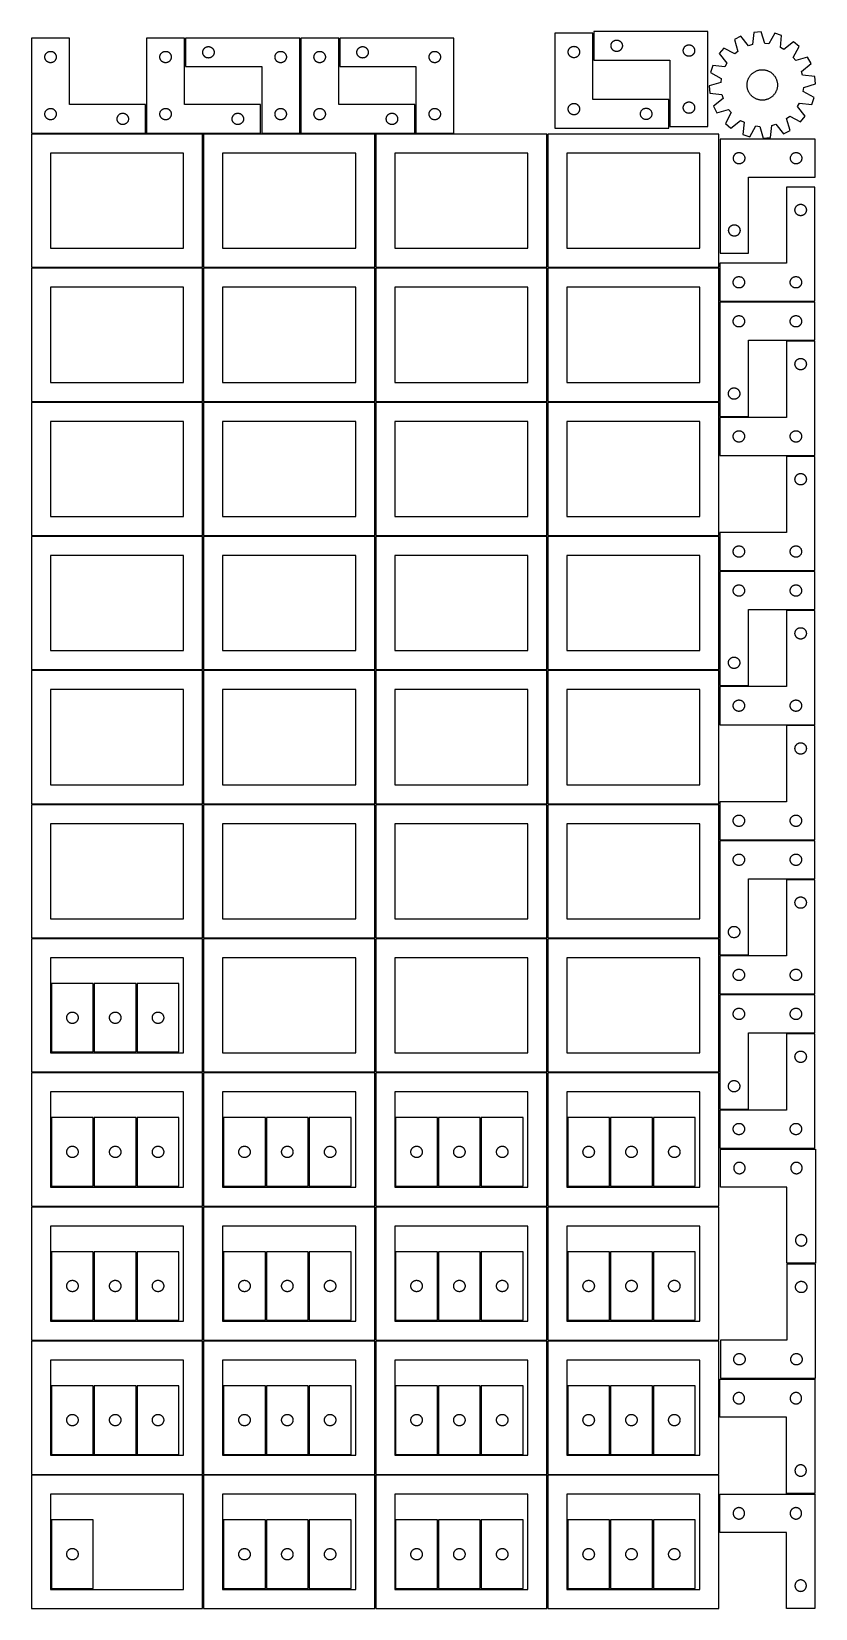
# Model space of a CAD drawing. Header units: millimetres. Extents: x 7 to 1243, y 7 to 2493.
import ezdxf

# ---------------------------------------------------------------- set-up
doc = ezdxf.new("R2010")
doc.units = ezdxf.units.MM
doc.layers.add('CUT', color=7, linetype='CONTINUOUS', true_color=0x000000)

msp = doc.modelspace()

# ---------------------------------------------------------------- linework, layer by layer
at = {"layer": 'CUT'}
for p, q in [((892.326781, 2491.168977), (832.326781, 2491.168977)), ((832.326781, 2491.168977), (832.326781, 2341.168977)), ((892.326781, 2386.168977), (892.326781, 2491.168977)), ((1073.842052, 2493.485386), (893.842052, 2493.485386)), ((893.842052, 2493.485386), (893.842052, 2448.485386)), ((1073.842052, 2343.485386), (1073.842052, 2493.485386)), ((1146.374589, 2492.214091), (1144.21735, 2472.958215)), ((1157.865981, 2493.23065), (1146.374589, 2492.214091)), ((1163.370116, 2474.65252), (1157.865981, 2493.23065)), ((1179.124335, 2490.923272), (1169.762401, 2473.958703)), ((1190.130016, 2487.464885), (1179.124335, 2490.923272)), ((1188.105632, 2468.19459), (1190.130016, 2487.464885)), ((66.520965, 2483.251496), (6.520965, 2483.251496)), ((6.520965, 2483.251496), (6.520965, 2333.251496)), ((34.765152, 2462.078564), (35.346229, 2462.1745)), ((35.346229, 2462.1745), (35.932336, 2462.232227)), ((35.932336, 2462.232227), (36.520965, 2462.251496)), ((36.520965, 2462.251496), (37.109593, 2462.232227)), ((37.109593, 2462.232227), (37.6957, 2462.1745)), ((37.6957, 2462.1745), (38.276778, 2462.078564)), ((66.520965, 2378.251496), (66.520965, 2483.251496)), ((248.041961, 2483.251496), (188.041961, 2483.251496)), ((188.041961, 2483.251496), (188.041961, 2333.251496)), ((216.286148, 2462.078564), (216.867225, 2462.1745)), ((216.867225, 2462.1745), (217.453333, 2462.232227)), ((217.453333, 2462.232227), (218.041961, 2462.251496)), ((218.041961, 2462.251496), (218.630589, 2462.232227)), ((218.630589, 2462.232227), (219.216696, 2462.1745)), ((219.216696, 2462.1745), (219.797774, 2462.078564)), ((248.041961, 2378.251496), (248.041961, 2483.251496)), ((429.680752, 2483.2515), (249.680752, 2483.2515)), ((249.680752, 2483.2515), (249.680752, 2438.2515)), ((276.757748, 2461.926235), (276.853684, 2462.507313)), ((276.853684, 2462.507313), (276.987419, 2463.080871)), ((276.987419, 2463.080871), (277.15838, 2463.644455)), ((277.15838, 2463.644455), (277.365836, 2464.195651)), ((277.365836, 2464.195651), (277.608897, 2464.732098)), ((277.608897, 2464.732098), (277.886523, 2465.2515)), ((277.886523, 2465.2515), (278.197525, 2465.751632)), ((278.197525, 2465.751632), (278.540572, 2466.230353)), ((278.540572, 2466.230353), (278.914193, 2466.685612)), ((278.914193, 2466.685612), (279.316791, 2467.115461)), ((279.316791, 2467.115461), (279.746639, 2467.518058)), ((279.746639, 2467.518058), (280.201899, 2467.89168)), ((280.201899, 2467.89168), (280.680619, 2468.234726)), ((280.680619, 2468.234726), (281.180752, 2468.545728)), ((281.180752, 2468.545728), (281.700153, 2468.823354)), ((281.700153, 2468.823354), (282.236601, 2469.066416)), ((282.236601, 2469.066416), (282.787796, 2469.273871)), ((282.787796, 2469.273871), (283.35138, 2469.444832)), ((283.35138, 2469.444832), (283.924939, 2469.578567)), ((283.924939, 2469.578567), (284.506016, 2469.674504)), ((284.506016, 2469.674504), (285.092123, 2469.73223)), ((285.092123, 2469.73223), (285.680752, 2469.7515)), ((285.680752, 2469.7515), (286.26938, 2469.73223)), ((286.26938, 2469.73223), (286.855487, 2469.674504)), ((286.855487, 2469.674504), (287.436564, 2469.578567)), ((287.436564, 2469.578567), (288.010123, 2469.444832)), ((288.010123, 2469.444832), (288.573707, 2469.273871)), ((288.573707, 2469.273871), (289.124902, 2469.066416)), ((289.124902, 2469.066416), (289.66135, 2468.823354)), ((289.66135, 2468.823354), (290.180752, 2468.545728)), ((290.180752, 2468.545728), (290.680884, 2468.234726)), ((290.680884, 2468.234726), (291.159604, 2467.89168)), ((291.159604, 2467.89168), (291.614864, 2467.518058)), ((291.614864, 2467.518058), (292.044713, 2467.115461)), ((292.044713, 2467.115461), (292.44731, 2466.685612)), ((292.44731, 2466.685612), (292.820932, 2466.230353)), ((292.820932, 2466.230353), (293.163978, 2465.751632)), ((293.163978, 2465.751632), (293.47498, 2465.2515)), ((293.47498, 2465.2515), (293.752606, 2464.732098)), ((293.752606, 2464.732098), (293.995667, 2464.195651)), ((293.995667, 2464.195651), (294.203123, 2463.644455)), ((294.203123, 2463.644455), (294.374084, 2463.080871)), ((294.374084, 2463.080871), (294.507819, 2462.507313)), ((294.507819, 2462.507313), (294.603755, 2461.926235)), ((397.924939, 2462.078567), (398.506016, 2462.174504)), ((398.506016, 2462.174504), (399.092123, 2462.23223)), ((399.092123, 2462.23223), (399.680752, 2462.2515)), ((399.680752, 2462.2515), (400.26938, 2462.23223)), ((400.26938, 2462.23223), (400.855487, 2462.174504)), ((400.855487, 2462.174504), (401.436564, 2462.078567)), ((429.680752, 2333.2515), (429.680752, 2483.2515)), ((491.20169, 2483.251496), (431.20169, 2483.251496)), ((431.20169, 2483.251496), (431.20169, 2333.251496)), ((459.445877, 2462.078564), (460.026954, 2462.1745)), ((460.026954, 2462.1745), (460.613062, 2462.232227)), ((460.613062, 2462.232227), (461.20169, 2462.251496)), ((461.20169, 2462.251496), (461.790318, 2462.232227)), ((461.790318, 2462.232227), (462.376425, 2462.1745)), ((462.376425, 2462.1745), (462.957503, 2462.078564)), ((491.20169, 2378.251496), (491.20169, 2483.251496)), ((672.840542, 2483.2515), (492.840542, 2483.2515)), ((492.840542, 2483.2515), (492.840542, 2438.2515)), ((519.917538, 2461.926235), (520.013474, 2462.507313)), ((520.013474, 2462.507313), (520.147209, 2463.080871)), ((520.147209, 2463.080871), (520.31817, 2463.644455)), ((520.31817, 2463.644455), (520.525626, 2464.195651)), ((520.525626, 2464.195651), (520.768687, 2464.732098)), ((520.768687, 2464.732098), (521.046313, 2465.2515)), ((521.046313, 2465.2515), (521.357315, 2465.751632)), ((521.357315, 2465.751632), (521.700362, 2466.230353)), ((521.700362, 2466.230353), (522.073983, 2466.685612)), ((522.073983, 2466.685612), (522.476581, 2467.115461)), ((522.476581, 2467.115461), (522.906429, 2467.518058)), ((522.906429, 2467.518058), (523.361689, 2467.89168)), ((523.361689, 2467.89168), (523.84041, 2468.234726)), ((523.84041, 2468.234726), (524.340542, 2468.545728)), ((524.340542, 2468.545728), (524.859943, 2468.823354)), ((524.859943, 2468.823354), (525.396391, 2469.066416)), ((525.396391, 2469.066416), (525.947586, 2469.273871)), ((525.947586, 2469.273871), (526.51117, 2469.444832)), ((526.51117, 2469.444832), (527.084729, 2469.578567)), ((527.084729, 2469.578567), (527.665806, 2469.674504)), ((527.665806, 2469.674504), (528.251913, 2469.73223)), ((528.251913, 2469.73223), (528.840542, 2469.7515)), ((528.840542, 2469.7515), (529.42917, 2469.73223)), ((529.42917, 2469.73223), (530.015277, 2469.674504)), ((530.015277, 2469.674504), (530.596355, 2469.578567)), ((530.596355, 2469.578567), (531.169913, 2469.444832)), ((531.169913, 2469.444832), (531.733497, 2469.273871)), ((531.733497, 2469.273871), (532.284693, 2469.066416)), ((532.284693, 2469.066416), (532.82114, 2468.823354)), ((532.82114, 2468.823354), (533.340542, 2468.545728)), ((533.340542, 2468.545728), (533.840674, 2468.234726)), ((533.840674, 2468.234726), (534.319394, 2467.89168)), ((534.319394, 2467.89168), (534.774654, 2467.518058)), ((534.774654, 2467.518058), (535.204503, 2467.115461)), ((535.204503, 2467.115461), (535.6071, 2466.685612)), ((535.6071, 2466.685612), (535.980722, 2466.230353)), ((535.980722, 2466.230353), (536.323768, 2465.751632)), ((536.323768, 2465.751632), (536.63477, 2465.2515)), ((536.63477, 2465.2515), (536.912396, 2464.732098)), ((536.912396, 2464.732098), (537.155457, 2464.195651)), ((537.155457, 2464.195651), (537.362913, 2463.644455)), ((537.362913, 2463.644455), (537.533874, 2463.080871)), ((537.533874, 2463.080871), (537.667609, 2462.507313)), ((537.667609, 2462.507313), (537.763545, 2461.926235)), ((641.084729, 2462.078567), (641.665806, 2462.174504)), ((641.665806, 2462.174504), (642.251913, 2462.23223)), ((642.251913, 2462.23223), (642.840542, 2462.2515)), ((642.840542, 2462.2515), (643.42917, 2462.23223)), ((643.42917, 2462.23223), (644.015277, 2462.174504)), ((644.015277, 2462.174504), (644.596355, 2462.078567)), ((672.840542, 2333.2515), (672.840542, 2483.2515)), ((853.346051, 2461.757605), (853.403778, 2462.343712)), ((853.403778, 2462.343712), (853.499714, 2462.92479)), ((853.499714, 2462.92479), (853.633449, 2463.498348)), ((853.633449, 2463.498348), (853.80441, 2464.061932)), ((853.80441, 2464.061932), (854.011865, 2464.613128)), ((854.011865, 2464.613128), (854.254927, 2465.149575)), ((854.254927, 2465.149575), (854.532553, 2465.668977)), ((854.532553, 2465.668977), (854.843555, 2466.169109)), ((854.843555, 2466.169109), (855.186601, 2466.64783)), ((855.186601, 2466.64783), (855.560223, 2467.103089)), ((855.560223, 2467.103089), (855.96282, 2467.532938)), ((855.96282, 2467.532938), (856.392669, 2467.935535)), ((856.392669, 2467.935535), (856.847928, 2468.309157)), ((856.847928, 2468.309157), (857.326649, 2468.652203)), ((857.326649, 2468.652203), (857.826781, 2468.963205)), ((857.826781, 2468.963205), (858.346183, 2469.240831)), ((858.346183, 2469.240831), (858.88263, 2469.483892)), ((858.88263, 2469.483892), (859.433826, 2469.691348)), ((859.433826, 2469.691348), (859.99741, 2469.862309)), ((859.99741, 2469.862309), (860.570968, 2469.996044)), ((860.570968, 2469.996044), (861.152046, 2470.09198)), ((861.152046, 2470.09198), (861.738153, 2470.149707)), ((861.738153, 2470.149707), (862.326781, 2470.168977)), ((862.326781, 2470.168977), (862.915409, 2470.149707)), ((862.915409, 2470.149707), (863.501517, 2470.09198)), ((863.501517, 2470.09198), (864.082594, 2469.996044)), ((864.082594, 2469.996044), (864.656153, 2469.862309)), ((864.656153, 2469.862309), (865.219736, 2469.691348)), ((865.219736, 2469.691348), (865.770932, 2469.483892)), ((865.770932, 2469.483892), (866.307379, 2469.240831)), ((866.307379, 2469.240831), (866.826781, 2468.963205)), ((866.826781, 2468.963205), (867.326913, 2468.652203)), ((867.326913, 2468.652203), (867.805634, 2468.309157)), ((867.805634, 2468.309157), (868.260894, 2467.935535)), ((868.260894, 2467.935535), (868.690742, 2467.532938)), ((868.690742, 2467.532938), (869.09334, 2467.103089)), ((869.09334, 2467.103089), (869.466961, 2466.64783)), ((869.466961, 2466.64783), (869.810008, 2466.169109)), ((869.810008, 2466.169109), (870.12101, 2465.668977)), ((870.12101, 2465.668977), (870.398636, 2465.149575)), ((870.398636, 2465.149575), (870.641697, 2464.613128)), ((870.641697, 2464.613128), (870.849152, 2464.061932)), ((870.849152, 2464.061932), (871.020114, 2463.498348)), ((871.020114, 2463.498348), (871.153849, 2462.92479)), ((871.153849, 2462.92479), (871.249785, 2462.343712)), ((871.249785, 2462.343712), (871.307512, 2461.757605)), ((920.842052, 2470.985386), (920.861322, 2471.574015)), ((920.861322, 2470.396758), (920.842052, 2470.985386)), ((920.861322, 2471.574015), (920.919049, 2472.160122)), ((920.919049, 2469.810651), (920.861322, 2470.396758)), ((920.919049, 2472.160122), (921.014985, 2472.741199)), ((921.014985, 2469.229574), (920.919049, 2469.810651)), ((921.014985, 2472.741199), (921.14872, 2473.314758)), ((921.14872, 2468.656015), (921.014985, 2469.229574)), ((921.14872, 2473.314758), (921.319681, 2473.878342)), ((921.319681, 2468.092431), (921.14872, 2468.656015)), ((921.319681, 2473.878342), (921.527136, 2474.429537)), ((921.527136, 2467.541236), (921.319681, 2468.092431)), ((921.527136, 2474.429537), (921.770198, 2474.965985)), ((921.770198, 2467.004788), (921.527136, 2467.541236)), ((921.770198, 2474.965985), (922.047824, 2475.485386)), ((922.047824, 2466.485386), (921.770198, 2467.004788)), ((922.047824, 2475.485386), (922.358826, 2475.985519)), ((922.358826, 2465.985254), (922.047824, 2466.485386)), ((922.358826, 2475.985519), (922.701872, 2476.464239)), ((922.701872, 2465.506534), (922.358826, 2465.985254)), ((922.701872, 2476.464239), (923.075494, 2476.919499)), ((923.075494, 2465.051274), (922.701872, 2465.506534)), ((923.075494, 2476.919499), (923.478091, 2477.349347)), ((923.478091, 2464.621425), (923.075494, 2465.051274)), ((923.478091, 2477.349347), (923.90794, 2477.751945)), ((923.90794, 2464.218828), (923.478091, 2464.621425)), ((923.90794, 2477.751945), (924.363199, 2478.125567)), ((924.363199, 2463.845206), (923.90794, 2464.218828)), ((924.363199, 2478.125567), (924.84192, 2478.468613)), ((924.84192, 2463.50216), (924.363199, 2463.845206)), ((924.84192, 2478.468613), (925.342052, 2478.779615)), ((925.342052, 2463.191158), (924.84192, 2463.50216)), ((925.342052, 2478.779615), (925.861454, 2479.057241)), ((925.861454, 2462.913532), (925.342052, 2463.191158)), ((925.861454, 2479.057241), (926.397901, 2479.300302)), ((926.397901, 2462.670471), (925.861454, 2462.913532)), ((926.397901, 2479.300302), (926.949097, 2479.507758)), ((926.949097, 2462.463015), (926.397901, 2462.670471)), ((926.949097, 2479.507758), (927.512681, 2479.678719)), ((927.512681, 2462.292054), (926.949097, 2462.463015)), ((927.512681, 2479.678719), (928.086239, 2479.812454)), ((928.086239, 2462.158319), (927.512681, 2462.292054)), ((928.086239, 2479.812454), (928.667317, 2479.90839)), ((928.667317, 2462.062383), (928.086239, 2462.158319)), ((928.667317, 2479.90839), (929.253424, 2479.966117)), ((929.253424, 2479.966117), (929.842052, 2479.985386)), ((929.842052, 2479.985386), (930.43068, 2479.966117)), ((930.43068, 2479.966117), (931.016788, 2479.90839)), ((931.016788, 2479.90839), (931.597865, 2479.812454)), ((931.597865, 2462.158319), (931.016788, 2462.062383)), ((931.597865, 2479.812454), (932.171424, 2479.678719)), ((932.171424, 2462.292054), (931.597865, 2462.158319)), ((932.171424, 2479.678719), (932.735007, 2479.507758)), ((932.735007, 2462.463015), (932.171424, 2462.292054)), ((932.735007, 2479.507758), (933.286203, 2479.300302)), ((933.286203, 2462.670471), (932.735007, 2462.463015)), ((933.286203, 2479.300302), (933.82265, 2479.057241)), ((933.82265, 2462.913532), (933.286203, 2462.670471)), ((933.82265, 2479.057241), (934.342052, 2478.779615)), ((934.342052, 2463.191158), (933.82265, 2462.913532)), ((934.342052, 2478.779615), (934.842184, 2478.468613)), ((934.842184, 2463.50216), (934.342052, 2463.191158)), ((934.842184, 2478.468613), (935.320905, 2478.125567)), ((935.320905, 2463.845206), (934.842184, 2463.50216)), ((935.320905, 2478.125567), (935.776165, 2477.751945)), ((935.776165, 2464.218828), (935.320905, 2463.845206)), ((935.776165, 2477.751945), (936.206013, 2477.349347)), ((936.206013, 2464.621425), (935.776165, 2464.218828)), ((936.206013, 2477.349347), (936.608611, 2476.919499)), ((936.608611, 2465.051274), (936.206013, 2464.621425)), ((936.608611, 2476.919499), (936.982232, 2476.464239)), ((936.982232, 2465.506534), (936.608611, 2465.051274)), ((936.982232, 2476.464239), (937.325279, 2475.985519)), ((937.325279, 2465.985254), (936.982232, 2465.506534)), ((937.325279, 2475.985519), (937.636281, 2475.485386)), ((937.636281, 2466.485386), (937.325279, 2465.985254)), ((937.636281, 2475.485386), (937.913907, 2474.965985)), ((937.913907, 2467.004788), (937.636281, 2466.485386)), ((937.913907, 2474.965985), (938.156968, 2474.429537)), ((938.156968, 2467.541236), (937.913907, 2467.004788)), ((938.156968, 2474.429537), (938.364423, 2473.878342)), ((938.364423, 2468.092431), (938.156968, 2467.541236)), ((938.364423, 2473.878342), (938.535385, 2473.314758)), ((938.535385, 2468.656015), (938.364423, 2468.092431)), ((938.535385, 2473.314758), (938.66912, 2472.741199)), ((938.66912, 2469.229574), (938.535385, 2468.656015)), ((938.66912, 2472.741199), (938.765056, 2472.160122)), ((938.765056, 2469.810651), (938.66912, 2469.229574)), ((938.765056, 2472.160122), (938.822783, 2471.574015)), ((938.822783, 2470.396758), (938.765056, 2469.810651)), ((938.822783, 2471.574015), (938.842052, 2470.985386)), ((938.842052, 2470.985386), (938.822783, 2470.396758)), ((1034.842052, 2463.485386), (1034.861322, 2464.074015)), ((1034.861322, 2462.896758), (1034.842052, 2463.485386)), ((1034.861322, 2464.074015), (1034.919049, 2464.660122)), ((1034.919049, 2462.310651), (1034.861322, 2462.896758)), ((1034.919049, 2464.660122), (1035.014985, 2465.241199)), ((1035.014985, 2461.729574), (1034.919049, 2462.310651)), ((1035.014985, 2465.241199), (1035.14872, 2465.814758)), ((1035.14872, 2465.814758), (1035.319681, 2466.378342)), ((1035.319681, 2466.378342), (1035.527136, 2466.929537)), ((1035.527136, 2466.929537), (1035.770198, 2467.465985)), ((1035.770198, 2467.465985), (1036.047824, 2467.985386)), ((1036.047824, 2467.985386), (1036.358826, 2468.485519)), ((1036.358826, 2468.485519), (1036.701872, 2468.964239)), ((1036.701872, 2468.964239), (1037.075494, 2469.419499)), ((1037.075494, 2469.419499), (1037.478091, 2469.849347)), ((1037.478091, 2469.849347), (1037.90794, 2470.251945)), ((1037.90794, 2470.251945), (1038.363199, 2470.625567)), ((1038.363199, 2470.625567), (1038.84192, 2470.968613)), ((1038.84192, 2470.968613), (1039.342052, 2471.279615)), ((1039.342052, 2471.279615), (1039.861454, 2471.557241)), ((1039.861454, 2471.557241), (1040.397901, 2471.800302)), ((1040.397901, 2471.800302), (1040.949097, 2472.007758)), ((1040.949097, 2472.007758), (1041.512681, 2472.178719)), ((1041.512681, 2472.178719), (1042.086239, 2472.312454)), ((1042.086239, 2472.312454), (1042.667317, 2472.40839)), ((1042.667317, 2472.40839), (1043.253424, 2472.466117)), ((1043.253424, 2472.466117), (1043.842052, 2472.485386)), ((1043.842052, 2472.485386), (1044.43068, 2472.466117)), ((1044.43068, 2472.466117), (1045.016788, 2472.40839)), ((1045.016788, 2472.40839), (1045.597865, 2472.312454)), ((1045.597865, 2472.312454), (1046.171424, 2472.178719)), ((1046.171424, 2472.178719), (1046.735007, 2472.007758)), ((1046.735007, 2472.007758), (1047.286203, 2471.800302)), ((1047.286203, 2471.800302), (1047.82265, 2471.557241)), ((1047.82265, 2471.557241), (1048.342052, 2471.279615)), ((1048.342052, 2471.279615), (1048.842184, 2470.968613)), ((1048.842184, 2470.968613), (1049.320905, 2470.625567)), ((1049.320905, 2470.625567), (1049.776165, 2470.251945)), ((1049.776165, 2470.251945), (1050.206013, 2469.849347)), ((1050.206013, 2469.849347), (1050.608611, 2469.419499)), ((1050.608611, 2469.419499), (1050.982232, 2468.964239)), ((1050.982232, 2468.964239), (1051.325279, 2468.485519)), ((1051.325279, 2468.485519), (1051.636281, 2467.985386)), ((1051.636281, 2467.985386), (1051.913907, 2467.465985)), ((1051.913907, 2467.465985), (1052.156968, 2466.929537)), ((1052.156968, 2466.929537), (1052.364423, 2466.378342)), ((1052.364423, 2466.378342), (1052.535385, 2465.814758)), ((1052.535385, 2465.814758), (1052.66912, 2465.241199)), ((1052.66912, 2465.241199), (1052.765056, 2464.660122)), ((1052.765056, 2462.310651), (1052.66912, 2461.729574)), ((1052.765056, 2464.660122), (1052.822783, 2464.074015)), ((1052.822783, 2462.896758), (1052.765056, 2462.310651)), ((1052.822783, 2464.074015), (1052.842052, 2463.485386)), ((1052.842052, 2463.485386), (1052.822783, 2462.896758)), ((1098.960306, 2467.473503), (1091.553481, 2458.629046)), ((1115.98904, 2458.228793), (1098.960306, 2467.473503)), ((1125.851436, 2486.21061), (1115.623795, 2480.873867)), ((1115.623795, 2480.873867), (1120.99967, 2462.258218)), ((1120.99967, 2462.258218), (1115.98904, 2458.228793)), ((1138.046137, 2471.152998), (1125.851436, 2486.21061)), ((1144.21735, 2472.958215), (1138.046137, 2471.152998)), ((1169.762401, 2473.958703), (1163.370116, 2474.65252)), ((1193.745821, 2465.107365), (1188.105632, 2468.19459)), ((1208.887179, 2477.197926), (1193.745821, 2465.107365)), ((1208.486926, 2452.762368), (1217.731636, 2469.791101)), ((1217.731636, 2469.791101), (1208.887179, 2477.197926)), ((27.520965, 2453.251496), (27.540234, 2453.840124)), ((27.540234, 2452.662868), (27.520965, 2453.251496)), ((27.540234, 2453.840124), (27.597961, 2454.426232)), ((27.597961, 2452.07676), (27.540234, 2452.662868)), ((27.597961, 2454.426232), (27.693897, 2455.007309)), ((27.693897, 2451.495683), (27.597961, 2452.07676)), ((27.693897, 2455.007309), (27.827632, 2455.580868)), ((27.827632, 2450.922125), (27.693897, 2451.495683)), ((27.827632, 2455.580868), (27.998593, 2456.144451)), ((27.998593, 2450.358541), (27.827632, 2450.922125)), ((27.998593, 2456.144451), (28.206049, 2456.695647)), ((28.206049, 2449.807345), (27.998593, 2450.358541)), ((28.206049, 2456.695647), (28.44911, 2457.232094)), ((28.44911, 2449.270898), (28.206049, 2449.807345)), ((28.44911, 2457.232094), (28.726736, 2457.751496)), ((28.726736, 2448.751496), (28.44911, 2449.270898)), ((28.726736, 2457.751496), (29.037738, 2458.251628)), ((29.037738, 2448.251364), (28.726736, 2448.751496)), ((29.037738, 2458.251628), (29.380785, 2458.730349)), ((29.380785, 2447.772643), (29.037738, 2448.251364)), ((29.380785, 2458.730349), (29.754406, 2459.185609)), ((29.754406, 2447.317384), (29.380785, 2447.772643)), ((29.754406, 2459.185609), (30.157004, 2459.615457)), ((30.157004, 2446.887535), (29.754406, 2447.317384)), ((30.157004, 2459.615457), (30.586852, 2460.018054)), ((30.586852, 2446.484938), (30.157004, 2446.887535)), ((30.586852, 2460.018054), (31.042112, 2460.391676)), ((31.042112, 2446.111316), (30.586852, 2446.484938)), ((31.042112, 2460.391676), (31.520833, 2460.734723)), ((31.520833, 2445.76827), (31.042112, 2446.111316)), ((31.520833, 2460.734723), (32.020965, 2461.045725)), ((32.020965, 2445.457268), (31.520833, 2445.76827)), ((32.020965, 2461.045725), (32.540366, 2461.323351)), ((32.540366, 2445.179642), (32.020965, 2445.457268)), ((32.540366, 2461.323351), (33.076814, 2461.566412)), ((33.076814, 2444.93658), (32.540366, 2445.179642)), ((33.076814, 2461.566412), (33.628009, 2461.773867)), ((33.628009, 2444.729125), (33.076814, 2444.93658)), ((33.628009, 2461.773867), (34.191593, 2461.944829)), ((34.191593, 2444.558164), (33.628009, 2444.729125)), ((34.191593, 2461.944829), (34.765152, 2462.078564)), ((34.765152, 2444.424429), (34.191593, 2444.558164)), ((35.346229, 2444.328492), (34.765152, 2444.424429)), ((35.932336, 2444.270766), (35.346229, 2444.328492)), ((36.520965, 2444.251496), (35.932336, 2444.270766)), ((37.109593, 2444.270766), (36.520965, 2444.251496)), ((37.6957, 2444.328492), (37.109593, 2444.270766)), ((38.276778, 2444.424429), (37.6957, 2444.328492)), ((38.276778, 2462.078564), (38.850336, 2461.944829)), ((38.850336, 2444.558164), (38.276778, 2444.424429)), ((38.850336, 2461.944829), (39.41392, 2461.773867)), ((39.41392, 2444.729125), (38.850336, 2444.558164)), ((39.41392, 2461.773867), (39.965116, 2461.566412)), ((39.965116, 2444.93658), (39.41392, 2444.729125)), ((39.965116, 2461.566412), (40.501563, 2461.323351)), ((40.501563, 2445.179642), (39.965116, 2444.93658)), ((40.501563, 2461.323351), (41.020965, 2461.045725)), ((41.020965, 2445.457268), (40.501563, 2445.179642)), ((41.020965, 2461.045725), (41.521097, 2460.734723)), ((41.521097, 2445.76827), (41.020965, 2445.457268)), ((41.521097, 2460.734723), (41.999817, 2460.391676)), ((41.999817, 2446.111316), (41.521097, 2445.76827)), ((41.999817, 2460.391676), (42.455077, 2460.018054)), ((42.455077, 2446.484938), (41.999817, 2446.111316)), ((42.455077, 2460.018054), (42.884926, 2459.615457)), ((42.884926, 2446.887535), (42.455077, 2446.484938)), ((42.884926, 2459.615457), (43.287523, 2459.185609)), ((43.287523, 2447.317384), (42.884926, 2446.887535)), ((43.287523, 2459.185609), (43.661145, 2458.730349)), ((43.661145, 2447.772643), (43.287523, 2447.317384)), ((43.661145, 2458.730349), (44.004191, 2458.251628)), ((44.004191, 2448.251364), (43.661145, 2447.772643)), ((44.004191, 2458.251628), (44.315193, 2457.751496)), ((44.315193, 2448.751496), (44.004191, 2448.251364)), ((44.315193, 2457.751496), (44.592819, 2457.232094)), ((44.592819, 2449.270898), (44.315193, 2448.751496)), ((44.592819, 2457.232094), (44.83588, 2456.695647)), ((44.83588, 2449.807345), (44.592819, 2449.270898)), ((44.83588, 2456.695647), (45.043336, 2456.144451)), ((45.043336, 2450.358541), (44.83588, 2449.807345)), ((45.043336, 2456.144451), (45.214297, 2455.580868)), ((45.214297, 2450.922125), (45.043336, 2450.358541)), ((45.214297, 2455.580868), (45.348032, 2455.007309)), ((45.348032, 2451.495683), (45.214297, 2450.922125)), ((45.348032, 2455.007309), (45.443968, 2454.426232)), ((45.443968, 2452.07676), (45.348032, 2451.495683)), ((45.443968, 2454.426232), (45.501695, 2453.840124)), ((45.501695, 2452.662868), (45.443968, 2452.07676)), ((45.501695, 2453.840124), (45.520965, 2453.251496)), ((45.520965, 2453.251496), (45.501695, 2452.662868)), ((209.041961, 2453.251496), (209.06123, 2453.840124)), ((209.06123, 2452.662868), (209.041961, 2453.251496)), ((209.06123, 2453.840124), (209.118957, 2454.426232)), ((209.118957, 2452.07676), (209.06123, 2452.662868)), ((209.118957, 2454.426232), (209.214893, 2455.007309)), ((209.214893, 2451.495683), (209.118957, 2452.07676)), ((209.214893, 2455.007309), (209.348628, 2455.580868)), ((209.348628, 2450.922125), (209.214893, 2451.495683)), ((209.348628, 2455.580868), (209.51959, 2456.144451)), ((209.51959, 2450.358541), (209.348628, 2450.922125)), ((209.51959, 2456.144451), (209.727045, 2456.695647)), ((209.727045, 2449.807345), (209.51959, 2450.358541)), ((209.727045, 2456.695647), (209.970106, 2457.232094)), ((209.970106, 2449.270898), (209.727045, 2449.807345)), ((209.970106, 2457.232094), (210.247732, 2457.751496)), ((210.247732, 2448.751496), (209.970106, 2449.270898)), ((210.247732, 2457.751496), (210.558734, 2458.251628)), ((210.558734, 2448.251364), (210.247732, 2448.751496)), ((210.558734, 2458.251628), (210.901781, 2458.730349)), ((210.901781, 2447.772643), (210.558734, 2448.251364)), ((210.901781, 2458.730349), (211.275402, 2459.185609)), ((211.275402, 2447.317384), (210.901781, 2447.772643)), ((211.275402, 2459.185609), (211.678, 2459.615457)), ((211.678, 2446.887535), (211.275402, 2447.317384)), ((211.678, 2459.615457), (212.107848, 2460.018054)), ((212.107848, 2446.484938), (211.678, 2446.887535)), ((212.107848, 2460.018054), (212.563108, 2460.391676)), ((212.563108, 2446.111316), (212.107848, 2446.484938)), ((212.563108, 2460.391676), (213.041829, 2460.734723)), ((213.041829, 2445.76827), (212.563108, 2446.111316)), ((213.041829, 2460.734723), (213.541961, 2461.045725)), ((213.541961, 2445.457268), (213.041829, 2445.76827)), ((213.541961, 2461.045725), (214.061363, 2461.323351)), ((214.061363, 2445.179642), (213.541961, 2445.457268)), ((214.061363, 2461.323351), (214.59781, 2461.566412)), ((214.59781, 2444.93658), (214.061363, 2445.179642)), ((214.59781, 2461.566412), (215.149006, 2461.773867)), ((215.149006, 2444.729125), (214.59781, 2444.93658)), ((215.149006, 2461.773867), (215.712589, 2461.944829)), ((215.712589, 2444.558164), (215.149006, 2444.729125)), ((215.712589, 2461.944829), (216.286148, 2462.078564)), ((216.286148, 2444.424429), (215.712589, 2444.558164)), ((216.867225, 2444.328492), (216.286148, 2444.424429)), ((217.453333, 2444.270766), (216.867225, 2444.328492)), ((218.041961, 2444.251496), (217.453333, 2444.270766)), ((218.630589, 2444.270766), (218.041961, 2444.251496)), ((219.216696, 2444.328492), (218.630589, 2444.270766)), ((219.797774, 2444.424429), (219.216696, 2444.328492)), ((219.797774, 2462.078564), (220.371332, 2461.944829)), ((220.371332, 2444.558164), (219.797774, 2444.424429)), ((220.371332, 2461.944829), (220.934916, 2461.773867)), ((220.934916, 2444.729125), (220.371332, 2444.558164)), ((220.934916, 2461.773867), (221.486112, 2461.566412)), ((221.486112, 2444.93658), (220.934916, 2444.729125)), ((221.486112, 2461.566412), (222.022559, 2461.323351)), ((222.022559, 2445.179642), (221.486112, 2444.93658)), ((222.022559, 2461.323351), (222.541961, 2461.045725)), ((222.541961, 2445.457268), (222.022559, 2445.179642)), ((222.541961, 2461.045725), (223.042093, 2460.734723)), ((223.042093, 2445.76827), (222.541961, 2445.457268)), ((223.042093, 2460.734723), (223.520814, 2460.391676)), ((223.520814, 2446.111316), (223.042093, 2445.76827)), ((223.520814, 2460.391676), (223.976073, 2460.018054)), ((223.976073, 2446.484938), (223.520814, 2446.111316)), ((223.976073, 2460.018054), (224.405922, 2459.615457)), ((224.405922, 2446.887535), (223.976073, 2446.484938)), ((224.405922, 2459.615457), (224.808519, 2459.185609)), ((224.808519, 2447.317384), (224.405922, 2446.887535)), ((224.808519, 2459.185609), (225.182141, 2458.730349)), ((225.182141, 2447.772643), (224.808519, 2447.317384)), ((225.182141, 2458.730349), (225.525187, 2458.251628)), ((225.525187, 2448.251364), (225.182141, 2447.772643)), ((225.525187, 2458.251628), (225.836189, 2457.751496)), ((225.836189, 2448.751496), (225.525187, 2448.251364)), ((225.836189, 2457.751496), (226.113815, 2457.232094)), ((226.113815, 2449.270898), (225.836189, 2448.751496)), ((226.113815, 2457.232094), (226.356877, 2456.695647)), ((226.356877, 2449.807345), (226.113815, 2449.270898)), ((226.356877, 2456.695647), (226.564332, 2456.144451)), ((226.564332, 2450.358541), (226.356877, 2449.807345)), ((226.564332, 2456.144451), (226.735293, 2455.580868)), ((226.735293, 2450.922125), (226.564332, 2450.358541)), ((226.735293, 2455.580868), (226.869028, 2455.007309)), ((226.869028, 2451.495683), (226.735293, 2450.922125)), ((226.869028, 2455.007309), (226.964964, 2454.426232)), ((226.964964, 2452.07676), (226.869028, 2451.495683)), ((226.964964, 2454.426232), (227.022691, 2453.840124)), ((227.022691, 2452.662868), (226.964964, 2452.07676)), ((227.022691, 2453.840124), (227.041961, 2453.251496)), ((227.041961, 2453.251496), (227.022691, 2452.662868)), ((249.680752, 2438.2515), (369.680752, 2438.2515)), ((276.680752, 2460.7515), (276.700021, 2461.340128)), ((276.700021, 2460.162872), (276.680752, 2460.7515)), ((276.700021, 2461.340128), (276.757748, 2461.926235)), ((276.757748, 2459.576764), (276.700021, 2460.162872)), ((276.853684, 2458.995687), (276.757748, 2459.576764)), ((276.987419, 2458.422128), (276.853684, 2458.995687)), ((277.15838, 2457.858545), (276.987419, 2458.422128)), ((277.365836, 2457.307349), (277.15838, 2457.858545)), ((277.608897, 2456.770902), (277.365836, 2457.307349)), ((277.886523, 2456.2515), (277.608897, 2456.770902)), ((278.197525, 2455.751368), (277.886523, 2456.2515)), ((278.540572, 2455.272647), (278.197525, 2455.751368)), ((278.914193, 2454.817387), (278.540572, 2455.272647)), ((279.316791, 2454.387539), (278.914193, 2454.817387)), ((279.746639, 2453.984941), (279.316791, 2454.387539)), ((280.201899, 2453.61132), (279.746639, 2453.984941)), ((280.680619, 2453.268273), (280.201899, 2453.61132)), ((281.180752, 2452.957271), (280.680619, 2453.268273)), ((281.700153, 2452.679645), (281.180752, 2452.957271)), ((282.236601, 2452.436584), (281.700153, 2452.679645)), ((282.787796, 2452.229129), (282.236601, 2452.436584)), ((283.35138, 2452.058167), (282.787796, 2452.229129)), ((283.924939, 2451.924432), (283.35138, 2452.058167)), ((284.506016, 2451.828496), (283.924939, 2451.924432)), ((285.092123, 2451.770769), (284.506016, 2451.828496)), ((285.680752, 2451.7515), (285.092123, 2451.770769)), ((286.26938, 2451.770769), (285.680752, 2451.7515)), ((286.855487, 2451.828496), (286.26938, 2451.770769)), ((287.436564, 2451.924432), (286.855487, 2451.828496)), ((288.010123, 2452.058167), (287.436564, 2451.924432)), ((288.573707, 2452.229129), (288.010123, 2452.058167)), ((289.124902, 2452.436584), (288.573707, 2452.229129)), ((289.66135, 2452.679645), (289.124902, 2452.436584)), ((290.180752, 2452.957271), (289.66135, 2452.679645)), ((290.680884, 2453.268273), (290.180752, 2452.957271)), ((291.159604, 2453.61132), (290.680884, 2453.268273)), ((291.614864, 2453.984941), (291.159604, 2453.61132)), ((292.044713, 2454.387539), (291.614864, 2453.984941)), ((292.44731, 2454.817387), (292.044713, 2454.387539)), ((292.820932, 2455.272647), (292.44731, 2454.817387)), ((293.163978, 2455.751368), (292.820932, 2455.272647)), ((293.47498, 2456.2515), (293.163978, 2455.751368)), ((293.752606, 2456.770902), (293.47498, 2456.2515)), ((293.995667, 2457.307349), (293.752606, 2456.770902)), ((294.203123, 2457.858545), (293.995667, 2457.307349)), ((294.374084, 2458.422128), (294.203123, 2457.858545)), ((294.507819, 2458.995687), (294.374084, 2458.422128)), ((294.603755, 2459.576764), (294.507819, 2458.995687)), ((294.603755, 2461.926235), (294.661482, 2461.340128)), ((294.661482, 2460.162872), (294.603755, 2459.576764)), ((294.661482, 2461.340128), (294.680752, 2460.7515)), ((294.680752, 2460.7515), (294.661482, 2460.162872)), ((369.680752, 2438.2515), (369.680752, 2333.2515)), ((390.680752, 2453.2515), (390.700021, 2453.840128)), ((390.700021, 2452.662872), (390.680752, 2453.2515)), ((390.700021, 2453.840128), (390.757748, 2454.426235)), ((390.757748, 2452.076764), (390.700021, 2452.662872)), ((390.757748, 2454.426235), (390.853684, 2455.007313)), ((390.853684, 2451.495687), (390.757748, 2452.076764)), ((390.853684, 2455.007313), (390.987419, 2455.580871)), ((390.987419, 2450.922128), (390.853684, 2451.495687)), ((390.987419, 2455.580871), (391.15838, 2456.144455)), ((391.15838, 2450.358545), (390.987419, 2450.922128)), ((391.15838, 2456.144455), (391.365836, 2456.695651)), ((391.365836, 2449.807349), (391.15838, 2450.358545)), ((391.365836, 2456.695651), (391.608897, 2457.232098)), ((391.608897, 2449.270902), (391.365836, 2449.807349)), ((391.608897, 2457.232098), (391.886523, 2457.7515)), ((391.886523, 2448.7515), (391.608897, 2449.270902)), ((391.886523, 2457.7515), (392.197525, 2458.251632)), ((392.197525, 2448.251368), (391.886523, 2448.7515)), ((392.197525, 2458.251632), (392.540572, 2458.730353)), ((392.540572, 2447.772647), (392.197525, 2448.251368)), ((392.540572, 2458.730353), (392.914193, 2459.185612)), ((392.914193, 2447.317387), (392.540572, 2447.772647)), ((392.914193, 2459.185612), (393.316791, 2459.615461)), ((393.316791, 2446.887539), (392.914193, 2447.317387)), ((393.316791, 2459.615461), (393.746639, 2460.018058)), ((393.746639, 2446.484941), (393.316791, 2446.887539)), ((393.746639, 2460.018058), (394.201899, 2460.39168)), ((394.201899, 2446.11132), (393.746639, 2446.484941)), ((394.201899, 2460.39168), (394.680619, 2460.734726)), ((394.680619, 2445.768273), (394.201899, 2446.11132)), ((394.680619, 2460.734726), (395.180752, 2461.045728)), ((395.180752, 2445.457271), (394.680619, 2445.768273)), ((395.180752, 2461.045728), (395.700153, 2461.323354)), ((395.700153, 2445.179645), (395.180752, 2445.457271)), ((395.700153, 2461.323354), (396.236601, 2461.566416)), ((396.236601, 2444.936584), (395.700153, 2445.179645)), ((396.236601, 2461.566416), (396.787796, 2461.773871)), ((396.787796, 2444.729129), (396.236601, 2444.936584)), ((396.787796, 2461.773871), (397.35138, 2461.944832)), ((397.35138, 2444.558167), (396.787796, 2444.729129)), ((397.35138, 2461.944832), (397.924939, 2462.078567)), ((397.924939, 2444.424432), (397.35138, 2444.558167)), ((398.506016, 2444.328496), (397.924939, 2444.424432)), ((399.092123, 2444.270769), (398.506016, 2444.328496)), ((399.680752, 2444.2515), (399.092123, 2444.270769)), ((400.26938, 2444.270769), (399.680752, 2444.2515)), ((400.855487, 2444.328496), (400.26938, 2444.270769)), ((401.436564, 2444.424432), (400.855487, 2444.328496)), ((401.436564, 2462.078567), (402.010123, 2461.944832)), ((402.010123, 2444.558167), (401.436564, 2444.424432)), ((402.010123, 2461.944832), (402.573707, 2461.773871)), ((402.573707, 2444.729129), (402.010123, 2444.558167)), ((402.573707, 2461.773871), (403.124902, 2461.566416)), ((403.124902, 2444.936584), (402.573707, 2444.729129)), ((403.124902, 2461.566416), (403.66135, 2461.323354)), ((403.66135, 2445.179645), (403.124902, 2444.936584)), ((403.66135, 2461.323354), (404.180752, 2461.045728)), ((404.180752, 2445.457271), (403.66135, 2445.179645)), ((404.180752, 2461.045728), (404.680884, 2460.734726)), ((404.680884, 2445.768273), (404.180752, 2445.457271)), ((404.680884, 2460.734726), (405.159604, 2460.39168)), ((405.159604, 2446.11132), (404.680884, 2445.768273)), ((405.159604, 2460.39168), (405.614864, 2460.018058)), ((405.614864, 2446.484941), (405.159604, 2446.11132)), ((405.614864, 2460.018058), (406.044713, 2459.615461)), ((406.044713, 2446.887539), (405.614864, 2446.484941)), ((406.044713, 2459.615461), (406.44731, 2459.185612)), ((406.44731, 2447.317387), (406.044713, 2446.887539)), ((406.44731, 2459.185612), (406.820932, 2458.730353)), ((406.820932, 2447.772647), (406.44731, 2447.317387)), ((406.820932, 2458.730353), (407.163978, 2458.251632)), ((407.163978, 2448.251368), (406.820932, 2447.772647)), ((407.163978, 2458.251632), (407.47498, 2457.7515)), ((407.47498, 2448.7515), (407.163978, 2448.251368)), ((407.47498, 2457.7515), (407.752606, 2457.232098)), ((407.752606, 2449.270902), (407.47498, 2448.7515)), ((407.752606, 2457.232098), (407.995667, 2456.695651)), ((407.995667, 2449.807349), (407.752606, 2449.270902)), ((407.995667, 2456.695651), (408.203123, 2456.144455)), ((408.203123, 2450.358545), (407.995667, 2449.807349)), ((408.203123, 2456.144455), (408.374084, 2455.580871)), ((408.374084, 2450.922128), (408.203123, 2450.358545)), ((408.374084, 2455.580871), (408.507819, 2455.007313)), ((408.507819, 2451.495687), (408.374084, 2450.922128)), ((408.507819, 2455.007313), (408.603755, 2454.426235)), ((408.603755, 2452.076764), (408.507819, 2451.495687)), ((408.603755, 2454.426235), (408.661482, 2453.840128)), ((408.661482, 2452.662872), (408.603755, 2452.076764)), ((408.661482, 2453.840128), (408.680752, 2453.2515)), ((408.680752, 2453.2515), (408.661482, 2452.662872)), ((452.20169, 2453.251496), (452.220959, 2453.840124)), ((452.220959, 2452.662868), (452.20169, 2453.251496)), ((452.220959, 2453.840124), (452.278686, 2454.426232)), ((452.278686, 2452.07676), (452.220959, 2452.662868)), ((452.278686, 2454.426232), (452.374622, 2455.007309)), ((452.374622, 2451.495683), (452.278686, 2452.07676)), ((452.374622, 2455.007309), (452.508357, 2455.580868)), ((452.508357, 2450.922125), (452.374622, 2451.495683)), ((452.508357, 2455.580868), (452.679319, 2456.144451)), ((452.679319, 2450.358541), (452.508357, 2450.922125)), ((452.679319, 2456.144451), (452.886774, 2456.695647)), ((452.886774, 2449.807345), (452.679319, 2450.358541)), ((452.886774, 2456.695647), (453.129835, 2457.232094)), ((453.129835, 2449.270898), (452.886774, 2449.807345)), ((453.129835, 2457.232094), (453.407461, 2457.751496)), ((453.407461, 2448.751496), (453.129835, 2449.270898)), ((453.407461, 2457.751496), (453.718463, 2458.251628)), ((453.718463, 2448.251364), (453.407461, 2448.751496)), ((453.718463, 2458.251628), (454.06151, 2458.730349)), ((454.06151, 2447.772643), (453.718463, 2448.251364)), ((454.06151, 2458.730349), (454.435131, 2459.185609)), ((454.435131, 2447.317384), (454.06151, 2447.772643)), ((454.435131, 2459.185609), (454.837729, 2459.615457)), ((454.837729, 2446.887535), (454.435131, 2447.317384)), ((454.837729, 2459.615457), (455.267577, 2460.018054)), ((455.267577, 2446.484938), (454.837729, 2446.887535)), ((455.267577, 2460.018054), (455.722837, 2460.391676)), ((455.722837, 2446.111316), (455.267577, 2446.484938)), ((455.722837, 2460.391676), (456.201558, 2460.734723)), ((456.201558, 2445.76827), (455.722837, 2446.111316)), ((456.201558, 2460.734723), (456.70169, 2461.045725)), ((456.70169, 2445.457268), (456.201558, 2445.76827)), ((456.70169, 2461.045725), (457.221092, 2461.323351)), ((457.221092, 2445.179642), (456.70169, 2445.457268)), ((457.221092, 2461.323351), (457.757539, 2461.566412)), ((457.757539, 2444.93658), (457.221092, 2445.179642)), ((457.757539, 2461.566412), (458.308735, 2461.773867)), ((458.308735, 2444.729125), (457.757539, 2444.93658)), ((458.308735, 2461.773867), (458.872318, 2461.944829)), ((458.872318, 2444.558164), (458.308735, 2444.729125)), ((458.872318, 2461.944829), (459.445877, 2462.078564)), ((459.445877, 2444.424429), (458.872318, 2444.558164)), ((460.026954, 2444.328492), (459.445877, 2444.424429)), ((460.613062, 2444.270766), (460.026954, 2444.328492)), ((461.20169, 2444.251496), (460.613062, 2444.270766)), ((461.790318, 2444.270766), (461.20169, 2444.251496)), ((462.376425, 2444.328492), (461.790318, 2444.270766)), ((462.957503, 2444.424429), (462.376425, 2444.328492)), ((462.957503, 2462.078564), (463.531061, 2461.944829)), ((463.531061, 2444.558164), (462.957503, 2444.424429)), ((463.531061, 2461.944829), (464.094645, 2461.773867)), ((464.094645, 2444.729125), (463.531061, 2444.558164)), ((464.094645, 2461.773867), (464.645841, 2461.566412)), ((464.645841, 2444.93658), (464.094645, 2444.729125)), ((464.645841, 2461.566412), (465.182288, 2461.323351)), ((465.182288, 2445.179642), (464.645841, 2444.93658)), ((465.182288, 2461.323351), (465.70169, 2461.045725)), ((465.70169, 2445.457268), (465.182288, 2445.179642)), ((465.70169, 2461.045725), (466.201822, 2460.734723)), ((466.201822, 2445.76827), (465.70169, 2445.457268)), ((466.201822, 2460.734723), (466.680543, 2460.391676)), ((466.680543, 2446.111316), (466.201822, 2445.76827)), ((466.680543, 2460.391676), (467.135802, 2460.018054)), ((467.135802, 2446.484938), (466.680543, 2446.111316)), ((467.135802, 2460.018054), (467.565651, 2459.615457)), ((467.565651, 2446.887535), (467.135802, 2446.484938)), ((467.565651, 2459.615457), (467.968248, 2459.185609)), ((467.968248, 2447.317384), (467.565651, 2446.887535)), ((467.968248, 2459.185609), (468.34187, 2458.730349)), ((468.34187, 2447.772643), (467.968248, 2447.317384)), ((468.34187, 2458.730349), (468.684916, 2458.251628)), ((468.684916, 2448.251364), (468.34187, 2447.772643)), ((468.684916, 2458.251628), (468.995918, 2457.751496)), ((468.995918, 2448.751496), (468.684916, 2448.251364)), ((468.995918, 2457.751496), (469.273544, 2457.232094)), ((469.273544, 2449.270898), (468.995918, 2448.751496)), ((469.273544, 2457.232094), (469.516606, 2456.695647)), ((469.516606, 2449.807345), (469.273544, 2449.270898)), ((469.516606, 2456.695647), (469.724061, 2456.144451)), ((469.724061, 2450.358541), (469.516606, 2449.807345)), ((469.724061, 2456.144451), (469.895022, 2455.580868)), ((469.895022, 2450.922125), (469.724061, 2450.358541)), ((469.895022, 2455.580868), (470.028757, 2455.007309)), ((470.028757, 2451.495683), (469.895022, 2450.922125)), ((470.028757, 2455.007309), (470.124693, 2454.426232)), ((470.124693, 2452.07676), (470.028757, 2451.495683)), ((470.124693, 2454.426232), (470.18242, 2453.840124)), ((470.18242, 2452.662868), (470.124693, 2452.07676)), ((470.18242, 2453.840124), (470.20169, 2453.251496)), ((470.20169, 2453.251496), (470.18242, 2452.662868)), ((492.840542, 2438.2515), (612.840542, 2438.2515)), ((519.840542, 2460.7515), (519.859811, 2461.340128)), ((519.859811, 2460.162872), (519.840542, 2460.7515)), ((519.859811, 2461.340128), (519.917538, 2461.926235)), ((519.917538, 2459.576764), (519.859811, 2460.162872)), ((520.013474, 2458.995687), (519.917538, 2459.576764)), ((520.147209, 2458.422128), (520.013474, 2458.995687)), ((520.31817, 2457.858545), (520.147209, 2458.422128)), ((520.525626, 2457.307349), (520.31817, 2457.858545)), ((520.768687, 2456.770902), (520.525626, 2457.307349)), ((521.046313, 2456.2515), (520.768687, 2456.770902)), ((521.357315, 2455.751368), (521.046313, 2456.2515)), ((521.700362, 2455.272647), (521.357315, 2455.751368)), ((522.073983, 2454.817387), (521.700362, 2455.272647)), ((522.476581, 2454.387539), (522.073983, 2454.817387)), ((522.906429, 2453.984941), (522.476581, 2454.387539)), ((523.361689, 2453.61132), (522.906429, 2453.984941)), ((523.84041, 2453.268273), (523.361689, 2453.61132)), ((524.340542, 2452.957271), (523.84041, 2453.268273)), ((524.859943, 2452.679645), (524.340542, 2452.957271)), ((525.396391, 2452.436584), (524.859943, 2452.679645)), ((525.947586, 2452.229129), (525.396391, 2452.436584)), ((526.51117, 2452.058167), (525.947586, 2452.229129)), ((527.084729, 2451.924432), (526.51117, 2452.058167)), ((527.665806, 2451.828496), (527.084729, 2451.924432)), ((528.251913, 2451.770769), (527.665806, 2451.828496)), ((528.840542, 2451.7515), (528.251913, 2451.770769)), ((529.42917, 2451.770769), (528.840542, 2451.7515)), ((530.015277, 2451.828496), (529.42917, 2451.770769)), ((530.596355, 2451.924432), (530.015277, 2451.828496)), ((531.169913, 2452.058167), (530.596355, 2451.924432)), ((531.733497, 2452.229129), (531.169913, 2452.058167)), ((532.284693, 2452.436584), (531.733497, 2452.229129)), ((532.82114, 2452.679645), (532.284693, 2452.436584)), ((533.340542, 2452.957271), (532.82114, 2452.679645)), ((533.840674, 2453.268273), (533.340542, 2452.957271)), ((534.319394, 2453.61132), (533.840674, 2453.268273)), ((534.774654, 2453.984941), (534.319394, 2453.61132)), ((535.204503, 2454.387539), (534.774654, 2453.984941)), ((535.6071, 2454.817387), (535.204503, 2454.387539)), ((535.980722, 2455.272647), (535.6071, 2454.817387)), ((536.323768, 2455.751368), (535.980722, 2455.272647)), ((536.63477, 2456.2515), (536.323768, 2455.751368)), ((536.912396, 2456.770902), (536.63477, 2456.2515)), ((537.155457, 2457.307349), (536.912396, 2456.770902)), ((537.362913, 2457.858545), (537.155457, 2457.307349)), ((537.533874, 2458.422128), (537.362913, 2457.858545)), ((537.667609, 2458.995687), (537.533874, 2458.422128)), ((537.763545, 2459.576764), (537.667609, 2458.995687)), ((537.763545, 2461.926235), (537.821272, 2461.340128)), ((537.821272, 2460.162872), (537.763545, 2459.576764)), ((537.821272, 2461.340128), (537.840542, 2460.7515)), ((537.840542, 2460.7515), (537.821272, 2460.162872)), ((612.840542, 2438.2515), (612.840542, 2333.2515)), ((633.840542, 2453.2515), (633.859811, 2453.840128)), ((633.859811, 2452.662872), (633.840542, 2453.2515)), ((633.859811, 2453.840128), (633.917538, 2454.426235)), ((633.917538, 2452.076764), (633.859811, 2452.662872)), ((633.917538, 2454.426235), (634.013474, 2455.007313)), ((634.013474, 2451.495687), (633.917538, 2452.076764)), ((634.013474, 2455.007313), (634.147209, 2455.580871)), ((634.147209, 2450.922128), (634.013474, 2451.495687)), ((634.147209, 2455.580871), (634.31817, 2456.144455)), ((634.31817, 2450.358545), (634.147209, 2450.922128)), ((634.31817, 2456.144455), (634.525626, 2456.695651)), ((634.525626, 2449.807349), (634.31817, 2450.358545)), ((634.525626, 2456.695651), (634.768687, 2457.232098)), ((634.768687, 2449.270902), (634.525626, 2449.807349)), ((634.768687, 2457.232098), (635.046313, 2457.7515)), ((635.046313, 2448.7515), (634.768687, 2449.270902)), ((635.046313, 2457.7515), (635.357315, 2458.251632)), ((635.357315, 2448.251368), (635.046313, 2448.7515)), ((635.357315, 2458.251632), (635.700362, 2458.730353)), ((635.700362, 2447.772647), (635.357315, 2448.251368)), ((635.700362, 2458.730353), (636.073983, 2459.185612)), ((636.073983, 2447.317387), (635.700362, 2447.772647)), ((636.073983, 2459.185612), (636.476581, 2459.615461)), ((636.476581, 2446.887539), (636.073983, 2447.317387)), ((636.476581, 2459.615461), (636.906429, 2460.018058)), ((636.906429, 2446.484941), (636.476581, 2446.887539)), ((636.906429, 2460.018058), (637.361689, 2460.39168)), ((637.361689, 2446.11132), (636.906429, 2446.484941)), ((637.361689, 2460.39168), (637.84041, 2460.734726)), ((637.84041, 2445.768273), (637.361689, 2446.11132)), ((637.84041, 2460.734726), (638.340542, 2461.045728)), ((638.340542, 2445.457271), (637.84041, 2445.768273)), ((638.340542, 2461.045728), (638.859943, 2461.323354)), ((638.859943, 2445.179645), (638.340542, 2445.457271)), ((638.859943, 2461.323354), (639.396391, 2461.566416)), ((639.396391, 2444.936584), (638.859943, 2445.179645)), ((639.396391, 2461.566416), (639.947586, 2461.773871)), ((639.947586, 2444.729129), (639.396391, 2444.936584)), ((639.947586, 2461.773871), (640.51117, 2461.944832)), ((640.51117, 2444.558167), (639.947586, 2444.729129)), ((640.51117, 2461.944832), (641.084729, 2462.078567)), ((641.084729, 2444.424432), (640.51117, 2444.558167)), ((641.665806, 2444.328496), (641.084729, 2444.424432)), ((642.251913, 2444.270769), (641.665806, 2444.328496)), ((642.840542, 2444.2515), (642.251913, 2444.270769)), ((643.42917, 2444.270769), (642.840542, 2444.2515)), ((644.015277, 2444.328496), (643.42917, 2444.270769)), ((644.596355, 2444.424432), (644.015277, 2444.328496)), ((644.596355, 2462.078567), (645.169913, 2461.944832)), ((645.169913, 2444.558167), (644.596355, 2444.424432)), ((645.169913, 2461.944832), (645.733497, 2461.773871)), ((645.733497, 2444.729129), (645.169913, 2444.558167)), ((645.733497, 2461.773871), (646.284693, 2461.566416)), ((646.284693, 2444.936584), (645.733497, 2444.729129)), ((646.284693, 2461.566416), (646.82114, 2461.323354)), ((646.82114, 2445.179645), (646.284693, 2444.936584)), ((646.82114, 2461.323354), (647.340542, 2461.045728)), ((647.340542, 2445.457271), (646.82114, 2445.179645)), ((647.340542, 2461.045728), (647.840674, 2460.734726)), ((647.840674, 2445.768273), (647.340542, 2445.457271)), ((647.840674, 2460.734726), (648.319394, 2460.39168)), ((648.319394, 2446.11132), (647.840674, 2445.768273)), ((648.319394, 2460.39168), (648.774654, 2460.018058)), ((648.774654, 2446.484941), (648.319394, 2446.11132)), ((648.774654, 2460.018058), (649.204503, 2459.615461)), ((649.204503, 2446.887539), (648.774654, 2446.484941)), ((649.204503, 2459.615461), (649.6071, 2459.185612)), ((649.6071, 2447.317387), (649.204503, 2446.887539)), ((649.6071, 2459.185612), (649.980722, 2458.730353)), ((649.980722, 2447.772647), (649.6071, 2447.317387)), ((649.980722, 2458.730353), (650.323768, 2458.251632)), ((650.323768, 2448.251368), (649.980722, 2447.772647)), ((650.323768, 2458.251632), (650.63477, 2457.7515)), ((650.63477, 2448.7515), (650.323768, 2448.251368)), ((650.63477, 2457.7515), (650.912396, 2457.232098)), ((650.912396, 2449.270902), (650.63477, 2448.7515)), ((650.912396, 2457.232098), (651.155457, 2456.695651)), ((651.155457, 2449.807349), (650.912396, 2449.270902)), ((651.155457, 2456.695651), (651.362913, 2456.144455)), ((651.362913, 2450.358545), (651.155457, 2449.807349)), ((651.362913, 2456.144455), (651.533874, 2455.580871)), ((651.533874, 2450.922128), (651.362913, 2450.358545)), ((651.533874, 2455.580871), (651.667609, 2455.007313)), ((651.667609, 2451.495687), (651.533874, 2450.922128)), ((651.667609, 2455.007313), (651.763545, 2454.426235)), ((651.763545, 2452.076764), (651.667609, 2451.495687)), ((651.763545, 2454.426235), (651.821272, 2453.840128)), ((651.821272, 2452.662872), (651.763545, 2452.076764)), ((651.821272, 2453.840128), (651.840542, 2453.2515)), ((651.840542, 2453.2515), (651.821272, 2452.662872)), ((853.326781, 2461.168977), (853.346051, 2461.757605)), ((853.346051, 2460.580349), (853.326781, 2461.168977)), ((853.403778, 2459.994241), (853.346051, 2460.580349)), ((853.499714, 2459.413164), (853.403778, 2459.994241)), ((853.633449, 2458.839605), (853.499714, 2459.413164)), ((853.80441, 2458.276021), (853.633449, 2458.839605)), ((854.011865, 2457.724826), (853.80441, 2458.276021)), ((854.254927, 2457.188378), (854.011865, 2457.724826)), ((854.532553, 2456.668977), (854.254927, 2457.188378)), ((854.843555, 2456.168845), (854.532553, 2456.668977)), ((855.186601, 2455.690124), (854.843555, 2456.168845)), ((855.560223, 2455.234864), (855.186601, 2455.690124)), ((855.96282, 2454.805016), (855.560223, 2455.234864)), ((856.392669, 2454.402418), (855.96282, 2454.805016)), ((856.847928, 2454.028797), (856.392669, 2454.402418)), ((857.326649, 2453.68575), (856.847928, 2454.028797)), ((857.826781, 2453.374748), (857.326649, 2453.68575)), ((858.346183, 2453.097122), (857.826781, 2453.374748)), ((858.88263, 2452.854061), (858.346183, 2453.097122)), ((859.433826, 2452.646606), (858.88263, 2452.854061)), ((859.99741, 2452.475644), (859.433826, 2452.646606)), ((860.570968, 2452.341909), (859.99741, 2452.475644)), ((861.152046, 2452.245973), (860.570968, 2452.341909)), ((861.738153, 2452.188246), (861.152046, 2452.245973)), ((862.326781, 2452.168977), (861.738153, 2452.188246)), ((862.915409, 2452.188246), (862.326781, 2452.168977)), ((863.501517, 2452.245973), (862.915409, 2452.188246)), ((864.082594, 2452.341909), (863.501517, 2452.245973)), ((864.656153, 2452.475644), (864.082594, 2452.341909)), ((865.219736, 2452.646606), (864.656153, 2452.475644)), ((865.770932, 2452.854061), (865.219736, 2452.646606)), ((866.307379, 2453.097122), (865.770932, 2452.854061)), ((866.826781, 2453.374748), (866.307379, 2453.097122)), ((867.326913, 2453.68575), (866.826781, 2453.374748)), ((867.805634, 2454.028797), (867.326913, 2453.68575)), ((868.260894, 2454.402418), (867.805634, 2454.028797)), ((868.690742, 2454.805016), (868.260894, 2454.402418)), ((869.09334, 2455.234864), (868.690742, 2454.805016)), ((869.466961, 2455.690124), (869.09334, 2455.234864)), ((869.810008, 2456.168845), (869.466961, 2455.690124)), ((870.12101, 2456.668977), (869.810008, 2456.168845)), ((870.398636, 2457.188378), (870.12101, 2456.668977)), ((870.641697, 2457.724826), (870.398636, 2457.188378)), ((870.849152, 2458.276021), (870.641697, 2457.724826)), ((871.020114, 2458.839605), (870.849152, 2458.276021)), ((871.153849, 2459.413164), (871.020114, 2458.839605)), ((871.249785, 2459.994241), (871.153849, 2459.413164)), ((871.307512, 2460.580349), (871.249785, 2459.994241)), ((871.307512, 2461.757605), (871.326781, 2461.168977)), ((871.326781, 2461.168977), (871.307512, 2460.580349)), ((893.842052, 2448.485386), (1013.842052, 2448.485386)), ((929.253424, 2462.004656), (928.667317, 2462.062383)), ((929.842052, 2461.985386), (929.253424, 2462.004656)), ((930.43068, 2462.004656), (929.842052, 2461.985386)), ((931.016788, 2462.062383), (930.43068, 2462.004656)), ((1013.842052, 2448.485386), (1013.842052, 2343.485386)), ((1035.14872, 2461.156015), (1035.014985, 2461.729574)), ((1035.319681, 2460.592431), (1035.14872, 2461.156015)), ((1035.527136, 2460.041236), (1035.319681, 2460.592431)), ((1035.770198, 2459.504788), (1035.527136, 2460.041236)), ((1036.047824, 2458.985386), (1035.770198, 2459.504788)), ((1036.358826, 2458.485254), (1036.047824, 2458.985386)), ((1036.701872, 2458.006534), (1036.358826, 2458.485254)), ((1037.075494, 2457.551274), (1036.701872, 2458.006534)), ((1037.478091, 2457.121425), (1037.075494, 2457.551274)), ((1037.90794, 2456.718828), (1037.478091, 2457.121425)), ((1038.363199, 2456.345206), (1037.90794, 2456.718828)), ((1038.84192, 2456.00216), (1038.363199, 2456.345206)), ((1039.342052, 2455.691158), (1038.84192, 2456.00216)), ((1039.861454, 2455.413532), (1039.342052, 2455.691158)), ((1040.397901, 2455.170471), (1039.861454, 2455.413532)), ((1040.949097, 2454.963015), (1040.397901, 2455.170471)), ((1041.512681, 2454.792054), (1040.949097, 2454.963015)), ((1042.086239, 2454.658319), (1041.512681, 2454.792054)), ((1042.667317, 2454.562383), (1042.086239, 2454.658319)), ((1043.253424, 2454.504656), (1042.667317, 2454.562383)), ((1043.842052, 2454.485386), (1043.253424, 2454.504656)), ((1044.43068, 2454.504656), (1043.842052, 2454.485386)), ((1045.016788, 2454.562383), (1044.43068, 2454.504656)), ((1045.597865, 2454.658319), (1045.016788, 2454.562383)), ((1046.171424, 2454.792054), (1045.597865, 2454.658319)), ((1046.735007, 2454.963015), (1046.171424, 2454.792054)), ((1047.286203, 2455.170471), (1046.735007, 2454.963015)), ((1047.82265, 2455.413532), (1047.286203, 2455.170471)), ((1048.342052, 2455.691158), (1047.82265, 2455.413532)), ((1048.842184, 2456.00216), (1048.342052, 2455.691158)), ((1049.320905, 2456.345206), (1048.842184, 2456.00216)), ((1049.776165, 2456.718828), (1049.320905, 2456.345206)), ((1050.206013, 2457.121425), (1049.776165, 2456.718828)), ((1050.608611, 2457.551274), (1050.206013, 2457.121425)), ((1050.982232, 2458.006534), (1050.608611, 2457.551274)), ((1051.325279, 2458.485254), (1050.982232, 2458.006534)), ((1051.636281, 2458.985386), (1051.325279, 2458.485254)), ((1051.913907, 2459.504788), (1051.636281, 2458.985386)), ((1052.156968, 2460.041236), (1051.913907, 2459.504788)), ((1052.364423, 2460.592431), (1052.156968, 2460.041236)), ((1052.535385, 2461.156015), (1052.364423, 2460.592431)), ((1052.66912, 2461.729574), (1052.535385, 2461.156015)), ((1081.286522, 2439.871883), (1077.828135, 2428.866202)), ((1100.556818, 2437.847499), (1081.286522, 2439.871883)), ((1091.553481, 2458.629046), (1103.644043, 2443.487688)), ((1103.644043, 2443.487688), (1100.556818, 2437.847499)), ((1212.516351, 2447.751737), (1208.486926, 2452.762368)), ((1231.132, 2453.127613), (1212.516351, 2447.751737)), ((1221.411131, 2430.705271), (1236.468743, 2442.899972)), ((1236.468743, 2442.899972), (1231.132, 2453.127613)), ((1094.098888, 2413.111983), (1075.520758, 2407.607848)), ((1077.828135, 2428.866202), (1094.792705, 2419.504268)), ((1094.792705, 2419.504268), (1094.098888, 2413.111983)), ((1135.678022, 2412.125187), (1135.815262, 2413.094651)), ((1135.815262, 2413.094651), (1135.991932, 2414.05771)), ((1135.991932, 2414.05771), (1136.207736, 2415.012762)), ((1136.207736, 2415.012762), (1136.462316, 2415.958217)), ((1136.462316, 2415.958217), (1136.755248, 2416.8925)), ((1136.755248, 2416.8925), (1137.086044, 2417.814058)), ((1137.086044, 2417.814058), (1137.454154, 2418.721357)), ((1137.454154, 2418.721357), (1137.858965, 2419.612885)), ((1137.858965, 2419.612885), (1138.299803, 2420.48716)), ((1138.299803, 2420.48716), (1138.775935, 2421.342727)), ((1138.775935, 2421.342727), (1139.286568, 2422.17816)), ((1139.286568, 2422.17816), (1139.830852, 2422.99207)), ((1139.830852, 2422.99207), (1140.407881, 2423.783103)), ((1140.407881, 2423.783103), (1141.016696, 2424.549941)), ((1141.016696, 2424.549941), (1141.656282, 2425.291308)), ((1141.656282, 2425.291308), (1142.325574, 2426.00597)), ((1142.325574, 2426.00597), (1143.023461, 2426.692738)), ((1143.023461, 2426.692738), (1143.748778, 2427.350468)), ((1143.748778, 2427.350468), (1144.50032, 2427.978067)), ((1144.50032, 2427.978067), (1145.276835, 2428.574489)), ((1145.276835, 2428.574489), (1146.077031, 2429.138742)), ((1146.077031, 2429.138742), (1146.899577, 2429.669886)), ((1146.899577, 2429.669886), (1147.743102, 2430.167038)), ((1147.743102, 2430.167038), (1148.606204, 2430.62937)), ((1148.606204, 2430.62937), (1149.487445, 2431.056112)), ((1149.487445, 2431.056112), (1150.385359, 2431.446555)), ((1150.385359, 2431.446555), (1151.298452, 2431.800048)), ((1151.298452, 2431.800048), (1152.225203, 2432.116003)), ((1152.225203, 2432.116003), (1153.16407, 2432.393894)), ((1153.16407, 2432.393894), (1154.11349, 2432.63326)), ((1154.11349, 2432.63326), (1155.071884, 2432.8337)), ((1155.071884, 2432.8337), (1156.037656, 2432.994882)), ((1156.037656, 2432.994882), (1157.009199, 2433.116537)), ((1157.009199, 2433.116537), (1157.984895, 2433.198463)), ((1157.984895, 2433.198463), (1158.963121, 2433.240524)), ((1158.963121, 2433.240524), (1159.942249, 2433.24265)), ((1159.942249, 2433.24265), (1160.920648, 2433.204836)), ((1160.920648, 2433.204836), (1161.896691, 2433.127146)), ((1161.896691, 2433.127146), (1162.868752, 2433.00971)), ((1162.868752, 2433.00971), (1163.835215, 2432.852722)), ((1163.835215, 2432.852722), (1164.79447, 2432.656445)), ((1164.79447, 2432.656445), (1165.744921, 2432.421204)), ((1165.744921, 2432.421204), (1166.684986, 2432.147391)), ((1166.684986, 2432.147391), (1167.6131, 2431.835462)), ((1167.6131, 2431.835462), (1168.527718, 2431.485936)), ((1168.527718, 2431.485936), (1169.427319, 2431.099395)), ((1169.427319, 2431.099395), (1170.310404, 2430.676483)), ((1170.310404, 2430.676483), (1171.175505, 2430.217902)), ((1171.175505, 2430.217902), (1172.021181, 2429.724417)), ((1172.021181, 2429.724417), (1172.846024, 2429.196849)), ((1172.846024, 2429.196849), (1173.648663, 2428.636075)), ((1173.648663, 2428.636075), (1174.42776, 2428.04303)), ((1174.42776, 2428.04303), (1175.182019, 2427.4187)), ((1175.182019, 2427.4187), (1175.910185, 2426.764124)), ((1175.910185, 2426.764124), (1176.611046, 2426.080393)), ((1176.611046, 2426.080393), (1177.283436, 2425.368643)), ((1177.283436, 2425.368643), (1177.926234, 2424.63006)), ((1177.926234, 2424.63006), (1178.538372, 2423.865872)), ((1178.538372, 2423.865872), (1179.11883, 2423.077352)), ((1179.11883, 2423.077352), (1179.666642, 2422.265812)), ((1179.666642, 2422.265812), (1180.180897, 2421.432604)), ((1180.180897, 2421.432604), (1180.660739, 2420.579113)), ((1180.660739, 2420.579113), (1181.105369, 2419.70676)), ((1181.105369, 2419.70676), (1181.514046, 2418.816997)), ((1181.514046, 2418.816997), (1181.886091, 2417.911305)), ((1181.886091, 2417.911305), (1182.220885, 2416.991192)), ((1182.220885, 2416.991192), (1182.51787, 2416.058189)), ((1182.51787, 2416.058189), (1182.776552, 2415.113848)), ((1182.776552, 2415.113848), (1182.996501, 2414.159743)), ((1182.996501, 2414.159743), (1183.17735, 2413.197459)), ((1183.17735, 2413.197459), (1183.318798, 2412.2286)), ((1223.216349, 2424.534057), (1221.411131, 2430.705271)), ((1242.472224, 2422.376818), (1223.216349, 2424.534057)), ((1243.488783, 2410.885427), (1242.472224, 2422.376818)), ((1075.520758, 2407.607848), (1076.537317, 2396.116456)), ((1076.537317, 2396.116456), (1095.793192, 2393.959217)), ((1097.59841, 2387.788004), (1082.540798, 2375.593303)), ((1095.793192, 2393.959217), (1097.59841, 2387.788004)), ((1135.504827, 2409.194541), (1135.522675, 2410.173508)), ((1135.526925, 2408.215661), (1135.504827, 2409.194541)), ((1135.522675, 2410.173508), (1135.580438, 2411.150933)), ((1135.588931, 2407.238496), (1135.526925, 2408.215661)), ((1135.580438, 2411.150933), (1135.678022, 2412.125187)), ((1135.690743, 2406.264674), (1135.588931, 2407.238496)), ((1135.832191, 2405.295815), (1135.690743, 2406.264674)), ((1136.01304, 2404.333532), (1135.832191, 2405.295815)), ((1136.232988, 2403.379426), (1136.01304, 2404.333532)), ((1136.49167, 2402.435086), (1136.232988, 2403.379426)), ((1136.788656, 2401.502083), (1136.49167, 2402.435086)), ((1137.123449, 2400.581969), (1136.788656, 2401.502083)), ((1137.495495, 2399.676278), (1137.123449, 2400.581969)), ((1137.904172, 2398.786515), (1137.495495, 2399.676278)), ((1138.348802, 2397.914162), (1137.904172, 2398.786515)), ((1138.828644, 2397.060671), (1138.348802, 2397.914162)), ((1139.342899, 2396.227462), (1138.828644, 2397.060671)), ((1139.890711, 2395.415922), (1139.342899, 2396.227462)), ((1140.471169, 2394.627403), (1139.890711, 2395.415922)), ((1141.083307, 2393.863215), (1140.471169, 2394.627403)), ((1141.726105, 2393.124632), (1141.083307, 2393.863215)), ((1142.398494, 2392.412882), (1141.726105, 2393.124632)), ((1143.099355, 2391.72915), (1142.398494, 2392.412882)), ((1143.827522, 2391.074574), (1143.099355, 2391.72915)), ((1144.581781, 2390.450244), (1143.827522, 2391.074574)), ((1145.360878, 2389.857199), (1144.581781, 2390.450244)), ((1146.163516, 2389.296426), (1145.360878, 2389.857199)), ((1146.98836, 2388.768857), (1146.163516, 2389.296426)), ((1147.834036, 2388.275372), (1146.98836, 2388.768857)), ((1148.699136, 2387.816792), (1147.834036, 2388.275372)), ((1149.582222, 2387.393879), (1148.699136, 2387.816792)), ((1170.403337, 2387.863905), (1169.522096, 2387.437162)), ((1171.266438, 2388.326237), (1170.403337, 2387.863905)), ((1172.109964, 2388.823388), (1171.266438, 2388.326237)), ((1172.932509, 2389.354533), (1172.109964, 2388.823388)), ((1173.732706, 2389.918785), (1172.932509, 2389.354533)), ((1174.509221, 2390.515207), (1173.732706, 2389.918785)), ((1175.260763, 2391.142806), (1174.509221, 2390.515207)), ((1175.98608, 2391.800537), (1175.260763, 2391.142806)), ((1176.683966, 2392.487305), (1175.98608, 2391.800537)), ((1177.353259, 2393.201967), (1176.683966, 2392.487305)), ((1177.992845, 2393.943334), (1177.353259, 2393.201967)), ((1178.601659, 2394.710172), (1177.992845, 2393.943334)), ((1179.178689, 2395.501204), (1178.601659, 2394.710172)), ((1179.722973, 2396.315114), (1179.178689, 2395.501204)), ((1180.233606, 2397.150548), (1179.722973, 2396.315114)), ((1180.709738, 2398.006114), (1180.233606, 2397.150548)), ((1181.150576, 2398.880389), (1180.709738, 2398.006114)), ((1181.555387, 2399.771918), (1181.150576, 2398.880389)), ((1181.923497, 2400.679216), (1181.555387, 2399.771918)), ((1182.254293, 2401.600774), (1181.923497, 2400.679216)), ((1182.547225, 2402.535058), (1182.254293, 2401.600774)), ((1182.801805, 2403.480512), (1182.547225, 2402.535058)), ((1183.017609, 2404.435564), (1182.801805, 2403.480512)), ((1183.194278, 2405.398623), (1183.017609, 2404.435564)), ((1183.331519, 2406.368087), (1183.194278, 2405.398623)), ((1183.318798, 2412.2286), (1183.42061, 2411.254778)), ((1183.429102, 2407.342342), (1183.331519, 2406.368087)), ((1183.42061, 2411.254778), (1183.482616, 2410.277614)), ((1183.486866, 2408.319766), (1183.429102, 2407.342342)), ((1183.482616, 2410.277614), (1183.504714, 2409.298734)), ((1183.504714, 2409.298734), (1183.486866, 2408.319766)), ((1224.216836, 2398.989006), (1224.910653, 2405.381291)), ((1241.181405, 2389.627073), (1224.216836, 2398.989006)), ((1224.910653, 2405.381291), (1243.488783, 2410.885427)), ((1237.723018, 2378.621391), (1241.181405, 2389.627073)), ((27.520965, 2363.251496), (27.540234, 2363.840124)), ((27.540234, 2362.662868), (27.520965, 2363.251496)), ((27.540234, 2363.840124), (27.597961, 2364.426232)), ((27.597961, 2362.07676), (27.540234, 2362.662868)), ((27.597961, 2364.426232), (27.693897, 2365.007309)), ((27.693897, 2365.007309), (27.827632, 2365.580868)), ((27.827632, 2365.580868), (27.998593, 2366.144451)), ((27.998593, 2366.144451), (28.206049, 2366.695647)), ((28.206049, 2366.695647), (28.44911, 2367.232094)), ((28.44911, 2367.232094), (28.726736, 2367.751496)), ((28.726736, 2367.751496), (29.037738, 2368.251628)), ((29.037738, 2368.251628), (29.380785, 2368.730349)), ((29.380785, 2368.730349), (29.754406, 2369.185609)), ((29.754406, 2369.185609), (30.157004, 2369.615457)), ((30.157004, 2369.615457), (30.586852, 2370.018054)), ((30.586852, 2370.018054), (31.042112, 2370.391676)), ((31.042112, 2370.391676), (31.520833, 2370.734723)), ((31.520833, 2370.734723), (32.020965, 2371.045725)), ((32.020965, 2371.045725), (32.540366, 2371.323351)), ((32.540366, 2371.323351), (33.076814, 2371.566412)), ((33.076814, 2371.566412), (33.628009, 2371.773867)), ((33.628009, 2371.773867), (34.191593, 2371.944829)), ((34.191593, 2371.944829), (34.765152, 2372.078564)), ((34.765152, 2372.078564), (35.346229, 2372.1745)), ((35.346229, 2372.1745), (35.932336, 2372.232227)), ((35.932336, 2372.232227), (36.520965, 2372.251496)), ((36.520965, 2372.251496), (37.109593, 2372.232227)), ((37.109593, 2372.232227), (37.6957, 2372.1745)), ((37.6957, 2372.1745), (38.276778, 2372.078564)), ((38.276778, 2372.078564), (38.850336, 2371.944829)), ((38.850336, 2371.944829), (39.41392, 2371.773867)), ((39.41392, 2371.773867), (39.965116, 2371.566412)), ((39.965116, 2371.566412), (40.501563, 2371.323351)), ((40.501563, 2371.323351), (41.020965, 2371.045725)), ((41.020965, 2371.045725), (41.521097, 2370.734723)), ((41.521097, 2370.734723), (41.999817, 2370.391676)), ((41.999817, 2370.391676), (42.455077, 2370.018054)), ((42.455077, 2370.018054), (42.884926, 2369.615457)), ((42.884926, 2369.615457), (43.287523, 2369.185609)), ((43.287523, 2369.185609), (43.661145, 2368.730349)), ((43.661145, 2368.730349), (44.004191, 2368.251628)), ((44.004191, 2368.251628), (44.315193, 2367.751496)), ((44.315193, 2367.751496), (44.592819, 2367.232094)), ((44.592819, 2367.232094), (44.83588, 2366.695647)), ((44.83588, 2366.695647), (45.043336, 2366.144451)), ((45.043336, 2366.144451), (45.214297, 2365.580868)), ((45.214297, 2365.580868), (45.348032, 2365.007309)), ((45.348032, 2365.007309), (45.443968, 2364.426232)), ((45.443968, 2364.426232), (45.501695, 2363.840124)), ((45.501695, 2362.662868), (45.443968, 2362.07676)), ((45.501695, 2363.840124), (45.520965, 2363.251496)), ((45.520965, 2363.251496), (45.501695, 2362.662868)), ((186.520965, 2378.251496), (66.520965, 2378.251496)), ((144.586852, 2362.518054), (145.042112, 2362.891676)), ((145.042112, 2362.891676), (145.520833, 2363.234723)), ((145.520833, 2363.234723), (146.020965, 2363.545725)), ((146.020965, 2363.545725), (146.540366, 2363.823351)), ((146.540366, 2363.823351), (147.076814, 2364.066412)), ((147.076814, 2364.066412), (147.628009, 2364.273867)), ((147.628009, 2364.273867), (148.191593, 2364.444829)), ((148.191593, 2364.444829), (148.765152, 2364.578564)), ((148.765152, 2364.578564), (149.346229, 2364.6745)), ((149.346229, 2364.6745), (149.932336, 2364.732227)), ((149.932336, 2364.732227), (150.520965, 2364.751496)), ((150.520965, 2364.751496), (151.109593, 2364.732227)), ((151.109593, 2364.732227), (151.6957, 2364.6745)), ((151.6957, 2364.6745), (152.276778, 2364.578564)), ((152.276778, 2364.578564), (152.850336, 2364.444829)), ((152.850336, 2364.444829), (153.41392, 2364.273867)), ((153.41392, 2364.273867), (153.965116, 2364.066412)), ((153.965116, 2364.066412), (154.501563, 2363.823351)), ((154.501563, 2363.823351), (155.020965, 2363.545725)), ((155.020965, 2363.545725), (155.521097, 2363.234723)), ((155.521097, 2363.234723), (155.999817, 2362.891676)), ((155.999817, 2362.891676), (156.455077, 2362.518054)), ((186.520965, 2333.251496), (186.520965, 2378.251496)), ((209.041961, 2363.251496), (209.06123, 2363.840124)), ((209.06123, 2362.662868), (209.041961, 2363.251496)), ((209.06123, 2363.840124), (209.118957, 2364.426232)), ((209.118957, 2362.07676), (209.06123, 2362.662868)), ((209.118957, 2364.426232), (209.214893, 2365.007309)), ((209.214893, 2365.007309), (209.348628, 2365.580868)), ((209.348628, 2365.580868), (209.51959, 2366.144451)), ((209.51959, 2366.144451), (209.727045, 2366.695647)), ((209.727045, 2366.695647), (209.970106, 2367.232094)), ((209.970106, 2367.232094), (210.247732, 2367.751496)), ((210.247732, 2367.751496), (210.558734, 2368.251628)), ((210.558734, 2368.251628), (210.901781, 2368.730349)), ((210.901781, 2368.730349), (211.275402, 2369.185609)), ((211.275402, 2369.185609), (211.678, 2369.615457)), ((211.678, 2369.615457), (212.107848, 2370.018054)), ((212.107848, 2370.018054), (212.563108, 2370.391676)), ((212.563108, 2370.391676), (213.041829, 2370.734723)), ((213.041829, 2370.734723), (213.541961, 2371.045725)), ((213.541961, 2371.045725), (214.061363, 2371.323351)), ((214.061363, 2371.323351), (214.59781, 2371.566412)), ((214.59781, 2371.566412), (215.149006, 2371.773867)), ((215.149006, 2371.773867), (215.712589, 2371.944829)), ((215.712589, 2371.944829), (216.286148, 2372.078564)), ((216.286148, 2372.078564), (216.867225, 2372.1745)), ((216.867225, 2372.1745), (217.453333, 2372.232227)), ((217.453333, 2372.232227), (218.041961, 2372.251496)), ((218.041961, 2372.251496), (218.630589, 2372.232227)), ((218.630589, 2372.232227), (219.216696, 2372.1745)), ((219.216696, 2372.1745), (219.797774, 2372.078564)), ((219.797774, 2372.078564), (220.371332, 2371.944829)), ((220.371332, 2371.944829), (220.934916, 2371.773867)), ((220.934916, 2371.773867), (221.486112, 2371.566412)), ((221.486112, 2371.566412), (222.022559, 2371.323351)), ((222.022559, 2371.323351), (222.541961, 2371.045725)), ((222.541961, 2371.045725), (223.042093, 2370.734723)), ((223.042093, 2370.734723), (223.520814, 2370.391676)), ((223.520814, 2370.391676), (223.976073, 2370.018054)), ((223.976073, 2370.018054), (224.405922, 2369.615457)), ((224.405922, 2369.615457), (224.808519, 2369.185609)), ((224.808519, 2369.185609), (225.182141, 2368.730349)), ((225.182141, 2368.730349), (225.525187, 2368.251628)), ((225.525187, 2368.251628), (225.836189, 2367.751496)), ((225.836189, 2367.751496), (226.113815, 2367.232094)), ((226.113815, 2367.232094), (226.356877, 2366.695647)), ((226.356877, 2366.695647), (226.564332, 2366.144451)), ((226.564332, 2366.144451), (226.735293, 2365.580868)), ((226.735293, 2365.580868), (226.869028, 2365.007309)), ((226.869028, 2365.007309), (226.964964, 2364.426232)), ((226.964964, 2364.426232), (227.022691, 2363.840124)), ((227.022691, 2362.662868), (226.964964, 2362.07676)), ((227.022691, 2363.840124), (227.041961, 2363.251496)), ((227.041961, 2363.251496), (227.022691, 2362.662868)), ((368.041961, 2378.251496), (248.041961, 2378.251496)), ((326.107848, 2362.518054), (326.563108, 2362.891676)), ((326.563108, 2362.891676), (327.041829, 2363.234723)), ((327.041829, 2363.234723), (327.541961, 2363.545725)), ((327.541961, 2363.545725), (328.061363, 2363.823351)), ((328.061363, 2363.823351), (328.59781, 2364.066412)), ((328.59781, 2364.066412), (329.149006, 2364.273867)), ((329.149006, 2364.273867), (329.712589, 2364.444829)), ((329.712589, 2364.444829), (330.286148, 2364.578564)), ((330.286148, 2364.578564), (330.867225, 2364.6745)), ((330.867225, 2364.6745), (331.453333, 2364.732227)), ((331.453333, 2364.732227), (332.041961, 2364.751496)), ((332.041961, 2364.751496), (332.630589, 2364.732227)), ((332.630589, 2364.732227), (333.216696, 2364.6745)), ((333.216696, 2364.6745), (333.797774, 2364.578564)), ((333.797774, 2364.578564), (334.371332, 2364.444829)), ((334.371332, 2364.444829), (334.934916, 2364.273867)), ((334.934916, 2364.273867), (335.486112, 2364.066412)), ((335.486112, 2364.066412), (336.022559, 2363.823351)), ((336.022559, 2363.823351), (336.541961, 2363.545725)), ((336.541961, 2363.545725), (337.042093, 2363.234723)), ((337.042093, 2363.234723), (337.520814, 2362.891676)), ((337.520814, 2362.891676), (337.976073, 2362.518054)), ((368.041961, 2333.251496), (368.041961, 2378.251496)), ((390.680752, 2363.2515), (390.700021, 2363.840128)), ((390.700021, 2362.662872), (390.680752, 2363.2515)), ((390.700021, 2363.840128), (390.757748, 2364.426235)), ((390.757748, 2362.076764), (390.700021, 2362.662872)), ((390.757748, 2364.426235), (390.853684, 2365.007313)), ((390.853684, 2365.007313), (390.987419, 2365.580871)), ((390.987419, 2365.580871), (391.15838, 2366.144455)), ((391.15838, 2366.144455), (391.365836, 2366.695651)), ((391.365836, 2366.695651), (391.608897, 2367.232098)), ((391.608897, 2367.232098), (391.886523, 2367.7515)), ((391.886523, 2367.7515), (392.197525, 2368.251632)), ((392.197525, 2368.251632), (392.540572, 2368.730353)), ((392.540572, 2368.730353), (392.914193, 2369.185612)), ((392.914193, 2369.185612), (393.316791, 2369.615461)), ((393.316791, 2369.615461), (393.746639, 2370.018058)), ((393.746639, 2370.018058), (394.201899, 2370.39168)), ((394.201899, 2370.39168), (394.680619, 2370.734726)), ((394.680619, 2370.734726), (395.180752, 2371.045728)), ((395.180752, 2371.045728), (395.700153, 2371.323354)), ((395.700153, 2371.323354), (396.236601, 2371.566416)), ((396.236601, 2371.566416), (396.787796, 2371.773871)), ((396.787796, 2371.773871), (397.35138, 2371.944832)), ((397.35138, 2371.944832), (397.924939, 2372.078567)), ((397.924939, 2372.078567), (398.506016, 2372.174504)), ((398.506016, 2372.174504), (399.092123, 2372.23223)), ((399.092123, 2372.23223), (399.680752, 2372.2515)), ((399.680752, 2372.2515), (400.26938, 2372.23223)), ((400.26938, 2372.23223), (400.855487, 2372.174504)), ((400.855487, 2372.174504), (401.436564, 2372.078567)), ((401.436564, 2372.078567), (402.010123, 2371.944832)), ((402.010123, 2371.944832), (402.573707, 2371.773871)), ((402.573707, 2371.773871), (403.124902, 2371.566416)), ((403.124902, 2371.566416), (403.66135, 2371.323354)), ((403.66135, 2371.323354), (404.180752, 2371.045728)), ((404.180752, 2371.045728), (404.680884, 2370.734726)), ((404.680884, 2370.734726), (405.159604, 2370.39168)), ((405.159604, 2370.39168), (405.614864, 2370.018058)), ((405.614864, 2370.018058), (406.044713, 2369.615461)), ((406.044713, 2369.615461), (406.44731, 2369.185612)), ((406.44731, 2369.185612), (406.820932, 2368.730353)), ((406.820932, 2368.730353), (407.163978, 2368.251632)), ((407.163978, 2368.251632), (407.47498, 2367.7515)), ((407.47498, 2367.7515), (407.752606, 2367.232098)), ((407.752606, 2367.232098), (407.995667, 2366.695651)), ((407.995667, 2366.695651), (408.203123, 2366.144455)), ((408.203123, 2366.144455), (408.374084, 2365.580871)), ((408.374084, 2365.580871), (408.507819, 2365.007313)), ((408.507819, 2365.007313), (408.603755, 2364.426235)), ((408.603755, 2364.426235), (408.661482, 2363.840128)), ((408.661482, 2362.662872), (408.603755, 2362.076764)), ((408.661482, 2363.840128), (408.680752, 2363.2515)), ((408.680752, 2363.2515), (408.661482, 2362.662872)), ((452.20169, 2363.251496), (452.220959, 2363.840124)), ((452.220959, 2362.662868), (452.20169, 2363.251496)), ((452.220959, 2363.840124), (452.278686, 2364.426232)), ((452.278686, 2362.07676), (452.220959, 2362.662868)), ((452.278686, 2364.426232), (452.374622, 2365.007309)), ((452.374622, 2365.007309), (452.508357, 2365.580868)), ((452.508357, 2365.580868), (452.679319, 2366.144451)), ((452.679319, 2366.144451), (452.886774, 2366.695647)), ((452.886774, 2366.695647), (453.129835, 2367.232094)), ((453.129835, 2367.232094), (453.407461, 2367.751496)), ((453.407461, 2367.751496), (453.718463, 2368.251628)), ((453.718463, 2368.251628), (454.06151, 2368.730349)), ((454.06151, 2368.730349), (454.435131, 2369.185609)), ((454.435131, 2369.185609), (454.837729, 2369.615457)), ((454.837729, 2369.615457), (455.267577, 2370.018054)), ((455.267577, 2370.018054), (455.722837, 2370.391676)), ((455.722837, 2370.391676), (456.201558, 2370.734723)), ((456.201558, 2370.734723), (456.70169, 2371.045725)), ((456.70169, 2371.045725), (457.221092, 2371.323351)), ((457.221092, 2371.323351), (457.757539, 2371.566412)), ((457.757539, 2371.566412), (458.308735, 2371.773867)), ((458.308735, 2371.773867), (458.872318, 2371.944829)), ((458.872318, 2371.944829), (459.445877, 2372.078564)), ((459.445877, 2372.078564), (460.026954, 2372.1745)), ((460.026954, 2372.1745), (460.613062, 2372.232227)), ((460.613062, 2372.232227), (461.20169, 2372.251496)), ((461.20169, 2372.251496), (461.790318, 2372.232227)), ((461.790318, 2372.232227), (462.376425, 2372.1745)), ((462.376425, 2372.1745), (462.957503, 2372.078564)), ((462.957503, 2372.078564), (463.531061, 2371.944829)), ((463.531061, 2371.944829), (464.094645, 2371.773867)), ((464.094645, 2371.773867), (464.645841, 2371.566412)), ((464.645841, 2371.566412), (465.182288, 2371.323351)), ((465.182288, 2371.323351), (465.70169, 2371.045725)), ((465.70169, 2371.045725), (466.201822, 2370.734723)), ((466.201822, 2370.734723), (466.680543, 2370.391676)), ((466.680543, 2370.391676), (467.135802, 2370.018054)), ((467.135802, 2370.018054), (467.565651, 2369.615457)), ((467.565651, 2369.615457), (467.968248, 2369.185609)), ((467.968248, 2369.185609), (468.34187, 2368.730349)), ((468.34187, 2368.730349), (468.684916, 2368.251628)), ((468.684916, 2368.251628), (468.995918, 2367.751496)), ((468.995918, 2367.751496), (469.273544, 2367.232094)), ((469.273544, 2367.232094), (469.516606, 2366.695647)), ((469.516606, 2366.695647), (469.724061, 2366.144451)), ((469.724061, 2366.144451), (469.895022, 2365.580868)), ((469.895022, 2365.580868), (470.028757, 2365.007309)), ((470.028757, 2365.007309), (470.124693, 2364.426232)), ((470.124693, 2364.426232), (470.18242, 2363.840124)), ((470.18242, 2362.662868), (470.124693, 2362.07676)), ((470.18242, 2363.840124), (470.20169, 2363.251496)), ((470.20169, 2363.251496), (470.18242, 2362.662868)), ((611.20169, 2378.251496), (491.20169, 2378.251496)), ((569.267577, 2362.518054), (569.722837, 2362.891676)), ((569.722837, 2362.891676), (570.201558, 2363.234723)), ((570.201558, 2363.234723), (570.70169, 2363.545725)), ((570.70169, 2363.545725), (571.221092, 2363.823351)), ((571.221092, 2363.823351), (571.757539, 2364.066412)), ((571.757539, 2364.066412), (572.308735, 2364.273867)), ((572.308735, 2364.273867), (572.872318, 2364.444829)), ((572.872318, 2364.444829), (573.445877, 2364.578564)), ((573.445877, 2364.578564), (574.026954, 2364.6745)), ((574.026954, 2364.6745), (574.613062, 2364.732227)), ((574.613062, 2364.732227), (575.20169, 2364.751496)), ((575.20169, 2364.751496), (575.790318, 2364.732227)), ((575.790318, 2364.732227), (576.376425, 2364.6745)), ((576.376425, 2364.6745), (576.957503, 2364.578564)), ((576.957503, 2364.578564), (577.531061, 2364.444829)), ((577.531061, 2364.444829), (578.094645, 2364.273867)), ((578.094645, 2364.273867), (578.645841, 2364.066412)), ((578.645841, 2364.066412), (579.182288, 2363.823351)), ((579.182288, 2363.823351), (579.70169, 2363.545725)), ((579.70169, 2363.545725), (580.201822, 2363.234723)), ((580.201822, 2363.234723), (580.680543, 2362.891676)), ((580.680543, 2362.891676), (581.135802, 2362.518054)), ((611.20169, 2333.251496), (611.20169, 2378.251496)), ((633.840542, 2363.2515), (633.859811, 2363.840128)), ((633.859811, 2362.662872), (633.840542, 2363.2515)), ((633.859811, 2363.840128), (633.917538, 2364.426235)), ((633.917538, 2362.076764), (633.859811, 2362.662872)), ((633.917538, 2364.426235), (634.013474, 2365.007313)), ((634.013474, 2365.007313), (634.147209, 2365.580871)), ((634.147209, 2365.580871), (634.31817, 2366.144455)), ((634.31817, 2366.144455), (634.525626, 2366.695651)), ((634.525626, 2366.695651), (634.768687, 2367.232098)), ((634.768687, 2367.232098), (635.046313, 2367.7515)), ((635.046313, 2367.7515), (635.357315, 2368.251632)), ((635.357315, 2368.251632), (635.700362, 2368.730353)), ((635.700362, 2368.730353), (636.073983, 2369.185612)), ((636.073983, 2369.185612), (636.476581, 2369.615461)), ((636.476581, 2369.615461), (636.906429, 2370.018058)), ((636.906429, 2370.018058), (637.361689, 2370.39168)), ((637.361689, 2370.39168), (637.84041, 2370.734726)), ((637.84041, 2370.734726), (638.340542, 2371.045728)), ((638.340542, 2371.045728), (638.859943, 2371.323354)), ((638.859943, 2371.323354), (639.396391, 2371.566416)), ((639.396391, 2371.566416), (639.947586, 2371.773871)), ((639.947586, 2371.773871), (640.51117, 2371.944832)), ((640.51117, 2371.944832), (641.084729, 2372.078567)), ((641.084729, 2372.078567), (641.665806, 2372.174504)), ((641.665806, 2372.174504), (642.251913, 2372.23223)), ((642.251913, 2372.23223), (642.840542, 2372.2515)), ((642.840542, 2372.2515), (643.42917, 2372.23223)), ((643.42917, 2372.23223), (644.015277, 2372.174504)), ((644.015277, 2372.174504), (644.596355, 2372.078567)), ((644.596355, 2372.078567), (645.169913, 2371.944832)), ((645.169913, 2371.944832), (645.733497, 2371.773871)), ((645.733497, 2371.773871), (646.284693, 2371.566416)), ((646.284693, 2371.566416), (646.82114, 2371.323354)), ((646.82114, 2371.323354), (647.340542, 2371.045728)), ((647.340542, 2371.045728), (647.840674, 2370.734726)), ((647.840674, 2370.734726), (648.319394, 2370.39168)), ((648.319394, 2370.39168), (648.774654, 2370.018058)), ((648.774654, 2370.018058), (649.204503, 2369.615461)), ((649.204503, 2369.615461), (649.6071, 2369.185612)), ((649.6071, 2369.185612), (649.980722, 2368.730353)), ((649.980722, 2368.730353), (650.323768, 2368.251632)), ((650.323768, 2368.251632), (650.63477, 2367.7515)), ((650.63477, 2367.7515), (650.912396, 2367.232098)), ((650.912396, 2367.232098), (651.155457, 2366.695651)), ((651.155457, 2366.695651), (651.362913, 2366.144455)), ((651.362913, 2366.144455), (651.533874, 2365.580871)), ((651.533874, 2365.580871), (651.667609, 2365.007313)), ((651.667609, 2365.007313), (651.763545, 2364.426235)), ((651.763545, 2364.426235), (651.821272, 2363.840128)), ((651.821272, 2362.662872), (651.763545, 2362.076764)), ((651.821272, 2363.840128), (651.840542, 2363.2515)), ((651.840542, 2363.2515), (651.821272, 2362.662872)), ((853.326781, 2371.168977), (853.346051, 2371.757605)), ((853.346051, 2370.580349), (853.326781, 2371.168977)), ((853.346051, 2371.757605), (853.403778, 2372.343712)), ((853.403778, 2369.994241), (853.346051, 2370.580349)), ((853.403778, 2372.343712), (853.499714, 2372.92479)), ((853.499714, 2369.413164), (853.403778, 2369.994241)), ((853.499714, 2372.92479), (853.633449, 2373.498348)), ((853.633449, 2368.839605), (853.499714, 2369.413164)), ((853.633449, 2373.498348), (853.80441, 2374.061932)), ((853.80441, 2368.276021), (853.633449, 2368.839605)), ((853.80441, 2374.061932), (854.011865, 2374.613128)), ((854.011865, 2367.724826), (853.80441, 2368.276021)), ((854.011865, 2374.613128), (854.254927, 2375.149575)), ((854.254927, 2367.188378), (854.011865, 2367.724826)), ((854.254927, 2375.149575), (854.532553, 2375.668977)), ((854.532553, 2366.668977), (854.254927, 2367.188378)), ((854.532553, 2375.668977), (854.843555, 2376.169109)), ((854.843555, 2366.168845), (854.532553, 2366.668977)), ((854.843555, 2376.169109), (855.186601, 2376.64783)), ((855.186601, 2365.690124), (854.843555, 2366.168845)), ((855.186601, 2376.64783), (855.560223, 2377.103089)), ((855.560223, 2365.234864), (855.186601, 2365.690124)), ((855.560223, 2377.103089), (855.96282, 2377.532938)), ((855.96282, 2364.805016), (855.560223, 2365.234864)), ((855.96282, 2377.532938), (856.392669, 2377.935535)), ((856.392669, 2364.402418), (855.96282, 2364.805016)), ((856.392669, 2377.935535), (856.847928, 2378.309157)), ((856.847928, 2364.028797), (856.392669, 2364.402418)), ((856.847928, 2378.309157), (857.326649, 2378.652203)), ((857.326649, 2363.68575), (856.847928, 2364.028797)), ((857.326649, 2378.652203), (857.826781, 2378.963205)), ((857.826781, 2363.374748), (857.326649, 2363.68575)), ((857.826781, 2378.963205), (858.346183, 2379.240831)), ((858.346183, 2363.097122), (857.826781, 2363.374748)), ((858.346183, 2379.240831), (858.88263, 2379.483892)), ((858.88263, 2362.854061), (858.346183, 2363.097122)), ((858.88263, 2379.483892), (859.433826, 2379.691348)), ((859.433826, 2362.646606), (858.88263, 2362.854061)), ((859.433826, 2379.691348), (859.99741, 2379.862309)), ((859.99741, 2362.475644), (859.433826, 2362.646606)), ((859.99741, 2379.862309), (860.570968, 2379.996044)), ((860.570968, 2379.996044), (861.152046, 2380.09198)), ((861.152046, 2380.09198), (861.738153, 2380.149707)), ((861.738153, 2380.149707), (862.326781, 2380.168977)), ((862.326781, 2380.168977), (862.915409, 2380.149707)), ((862.915409, 2380.149707), (863.501517, 2380.09198)), ((863.501517, 2380.09198), (864.082594, 2379.996044)), ((864.082594, 2379.996044), (864.656153, 2379.862309)), ((864.656153, 2379.862309), (865.219736, 2379.691348)), ((865.219736, 2362.646606), (864.656153, 2362.475644)), ((865.219736, 2379.691348), (865.770932, 2379.483892)), ((865.770932, 2362.854061), (865.219736, 2362.646606)), ((865.770932, 2379.483892), (866.307379, 2379.240831)), ((866.307379, 2363.097122), (865.770932, 2362.854061)), ((866.307379, 2379.240831), (866.826781, 2378.963205)), ((866.826781, 2363.374748), (866.307379, 2363.097122)), ((866.826781, 2378.963205), (867.326913, 2378.652203)), ((867.326913, 2363.68575), (866.826781, 2363.374748)), ((867.326913, 2378.652203), (867.805634, 2378.309157)), ((867.805634, 2364.028797), (867.326913, 2363.68575)), ((867.805634, 2378.309157), (868.260894, 2377.935535)), ((868.260894, 2364.402418), (867.805634, 2364.028797)), ((868.260894, 2377.935535), (868.690742, 2377.532938)), ((868.690742, 2364.805016), (868.260894, 2364.402418)), ((868.690742, 2377.532938), (869.09334, 2377.103089)), ((869.09334, 2365.234864), (868.690742, 2364.805016)), ((869.09334, 2377.103089), (869.466961, 2376.64783)), ((869.466961, 2365.690124), (869.09334, 2365.234864)), ((869.466961, 2376.64783), (869.810008, 2376.169109)), ((869.810008, 2366.168845), (869.466961, 2365.690124)), ((869.810008, 2376.169109), (870.12101, 2375.668977)), ((870.12101, 2366.668977), (869.810008, 2366.168845)), ((870.12101, 2375.668977), (870.398636, 2375.149575)), ((870.398636, 2367.188378), (870.12101, 2366.668977)), ((870.398636, 2375.149575), (870.641697, 2374.613128)), ((870.641697, 2367.724826), (870.398636, 2367.188378)), ((870.641697, 2374.613128), (870.849152, 2374.061932)), ((870.849152, 2368.276021), (870.641697, 2367.724826)), ((870.849152, 2374.061932), (871.020114, 2373.498348)), ((871.020114, 2368.839605), (870.849152, 2368.276021)), ((871.020114, 2373.498348), (871.153849, 2372.92479)), ((871.153849, 2369.413164), (871.020114, 2368.839605)), ((871.153849, 2372.92479), (871.249785, 2372.343712)), ((871.249785, 2369.994241), (871.153849, 2369.413164)), ((871.249785, 2372.343712), (871.307512, 2371.757605)), ((871.307512, 2370.580349), (871.249785, 2369.994241)), ((871.307512, 2371.757605), (871.326781, 2371.168977)), ((871.326781, 2371.168977), (871.307512, 2370.580349)), ((1012.326781, 2386.168977), (892.326781, 2386.168977)), ((967.326781, 2363.668977), (967.346051, 2364.257605)), ((967.346051, 2363.080349), (967.326781, 2363.668977)), ((967.346051, 2364.257605), (967.403778, 2364.843712)), ((967.403778, 2362.494241), (967.346051, 2363.080349)), ((967.403778, 2364.843712), (967.499714, 2365.42479)), ((967.499714, 2365.42479), (967.633449, 2365.998348)), ((967.633449, 2365.998348), (967.80441, 2366.561932)), ((967.80441, 2366.561932), (968.011865, 2367.113128)), ((968.011865, 2367.113128), (968.254927, 2367.649575)), ((968.254927, 2367.649575), (968.532553, 2368.168977)), ((968.532553, 2368.168977), (968.843555, 2368.669109)), ((968.843555, 2368.669109), (969.186601, 2369.14783)), ((969.186601, 2369.14783), (969.560223, 2369.603089)), ((969.560223, 2369.603089), (969.96282, 2370.032938)), ((969.96282, 2370.032938), (970.392669, 2370.435535)), ((970.392669, 2370.435535), (970.847928, 2370.809157)), ((970.847928, 2370.809157), (971.326649, 2371.152203)), ((971.326649, 2371.152203), (971.826781, 2371.463205)), ((971.826781, 2371.463205), (972.346183, 2371.740831)), ((972.346183, 2371.740831), (972.88263, 2371.983892)), ((972.88263, 2371.983892), (973.433826, 2372.191348)), ((973.433826, 2372.191348), (973.99741, 2372.362309)), ((973.99741, 2372.362309), (974.570968, 2372.496044)), ((974.570968, 2372.496044), (975.152046, 2372.59198)), ((975.152046, 2372.59198), (975.738153, 2372.649707)), ((975.738153, 2372.649707), (976.326781, 2372.668977)), ((976.326781, 2372.668977), (976.915409, 2372.649707)), ((976.915409, 2372.649707), (977.501517, 2372.59198)), ((977.501517, 2372.59198), (978.082594, 2372.496044)), ((978.082594, 2372.496044), (978.656153, 2372.362309)), ((978.656153, 2372.362309), (979.219736, 2372.191348)), ((979.219736, 2372.191348), (979.770932, 2371.983892)), ((979.770932, 2371.983892), (980.307379, 2371.740831)), ((980.307379, 2371.740831), (980.826781, 2371.463205)), ((980.826781, 2371.463205), (981.326913, 2371.152203)), ((981.326913, 2371.152203), (981.805634, 2370.809157)), ((981.805634, 2370.809157), (982.260894, 2370.435535)), ((982.260894, 2370.435535), (982.690742, 2370.032938)), ((982.690742, 2370.032938), (983.09334, 2369.603089)), ((983.09334, 2369.603089), (983.466961, 2369.14783)), ((983.466961, 2369.14783), (983.810008, 2368.669109)), ((983.810008, 2368.669109), (984.12101, 2368.168977)), ((984.12101, 2368.168977), (984.398636, 2367.649575)), ((984.398636, 2367.649575), (984.641697, 2367.113128)), ((984.641697, 2367.113128), (984.849152, 2366.561932)), ((984.849152, 2366.561932), (985.020114, 2365.998348)), ((985.020114, 2365.998348), (985.153849, 2365.42479)), ((985.153849, 2365.42479), (985.249785, 2364.843712)), ((985.249785, 2364.843712), (985.307512, 2364.257605)), ((985.307512, 2363.080349), (985.249785, 2362.494241)), ((985.307512, 2364.257605), (985.326781, 2363.668977)), ((985.326781, 2363.668977), (985.307512, 2363.080349)), ((1012.326781, 2341.168977), (1012.326781, 2386.168977)), ((1034.842052, 2373.485386), (1034.861322, 2374.074015)), ((1034.861322, 2372.896758), (1034.842052, 2373.485386)), ((1034.861322, 2374.074015), (1034.919049, 2374.660122)), ((1034.919049, 2372.310651), (1034.861322, 2372.896758)), ((1034.919049, 2374.660122), (1035.014985, 2375.241199)), ((1035.014985, 2371.729574), (1034.919049, 2372.310651)), ((1035.014985, 2375.241199), (1035.14872, 2375.814758)), ((1035.14872, 2371.156015), (1035.014985, 2371.729574)), ((1035.14872, 2375.814758), (1035.319681, 2376.378342)), ((1035.319681, 2370.592431), (1035.14872, 2371.156015)), ((1035.319681, 2376.378342), (1035.527136, 2376.929537)), ((1035.527136, 2370.041236), (1035.319681, 2370.592431)), ((1035.527136, 2376.929537), (1035.770198, 2377.465985)), ((1035.770198, 2369.504788), (1035.527136, 2370.041236)), ((1035.770198, 2377.465985), (1036.047824, 2377.985386)), ((1036.047824, 2368.985386), (1035.770198, 2369.504788)), ((1036.047824, 2377.985386), (1036.358826, 2378.485519)), ((1036.358826, 2368.485254), (1036.047824, 2368.985386)), ((1036.358826, 2378.485519), (1036.701872, 2378.964239)), ((1036.701872, 2368.006534), (1036.358826, 2368.485254)), ((1036.701872, 2378.964239), (1037.075494, 2379.419499)), ((1037.075494, 2367.551274), (1036.701872, 2368.006534)), ((1037.075494, 2379.419499), (1037.478091, 2379.849347)), ((1037.478091, 2367.121425), (1037.075494, 2367.551274)), ((1037.478091, 2379.849347), (1037.90794, 2380.251945)), ((1037.90794, 2366.718828), (1037.478091, 2367.121425)), ((1037.90794, 2380.251945), (1038.363199, 2380.625567)), ((1038.363199, 2366.345206), (1037.90794, 2366.718828)), ((1038.363199, 2380.625567), (1038.84192, 2380.968613)), ((1038.84192, 2366.00216), (1038.363199, 2366.345206)), ((1038.84192, 2380.968613), (1039.342052, 2381.279615)), ((1039.342052, 2365.691158), (1038.84192, 2366.00216)), ((1039.342052, 2381.279615), (1039.861454, 2381.557241)), ((1039.861454, 2365.413532), (1039.342052, 2365.691158)), ((1039.861454, 2381.557241), (1040.397901, 2381.800302)), ((1040.397901, 2365.170471), (1039.861454, 2365.413532)), ((1040.397901, 2381.800302), (1040.949097, 2382.007758)), ((1040.949097, 2364.963015), (1040.397901, 2365.170471)), ((1040.949097, 2382.007758), (1041.512681, 2382.178719)), ((1041.512681, 2364.792054), (1040.949097, 2364.963015)), ((1041.512681, 2382.178719), (1042.086239, 2382.312454)), ((1042.086239, 2364.658319), (1041.512681, 2364.792054)), ((1042.086239, 2382.312454), (1042.667317, 2382.40839)), ((1042.667317, 2364.562383), (1042.086239, 2364.658319)), ((1042.667317, 2382.40839), (1043.253424, 2382.466117)), ((1043.253424, 2364.504656), (1042.667317, 2364.562383)), ((1043.253424, 2382.466117), (1043.842052, 2382.485386)), ((1043.842052, 2364.485386), (1043.253424, 2364.504656)), ((1043.842052, 2382.485386), (1044.43068, 2382.466117)), ((1044.43068, 2364.504656), (1043.842052, 2364.485386)), ((1044.43068, 2382.466117), (1045.016788, 2382.40839)), ((1045.016788, 2364.562383), (1044.43068, 2364.504656)), ((1045.016788, 2382.40839), (1045.597865, 2382.312454)), ((1045.597865, 2364.658319), (1045.016788, 2364.562383)), ((1045.597865, 2382.312454), (1046.171424, 2382.178719)), ((1046.171424, 2364.792054), (1045.597865, 2364.658319)), ((1046.171424, 2382.178719), (1046.735007, 2382.007758)), ((1046.735007, 2364.963015), (1046.171424, 2364.792054)), ((1046.735007, 2382.007758), (1047.286203, 2381.800302)), ((1047.286203, 2365.170471), (1046.735007, 2364.963015)), ((1047.286203, 2381.800302), (1047.82265, 2381.557241)), ((1047.82265, 2365.413532), (1047.286203, 2365.170471)), ((1047.82265, 2381.557241), (1048.342052, 2381.279615)), ((1048.342052, 2365.691158), (1047.82265, 2365.413532)), ((1048.342052, 2381.279615), (1048.842184, 2380.968613)), ((1048.842184, 2366.00216), (1048.342052, 2365.691158)), ((1048.842184, 2380.968613), (1049.320905, 2380.625567)), ((1049.320905, 2366.345206), (1048.842184, 2366.00216)), ((1049.320905, 2380.625567), (1049.776165, 2380.251945)), ((1049.776165, 2366.718828), (1049.320905, 2366.345206)), ((1049.776165, 2380.251945), (1050.206013, 2379.849347)), ((1050.206013, 2367.121425), (1049.776165, 2366.718828)), ((1050.206013, 2379.849347), (1050.608611, 2379.419499)), ((1050.608611, 2367.551274), (1050.206013, 2367.121425)), ((1050.608611, 2379.419499), (1050.982232, 2378.964239)), ((1050.982232, 2368.006534), (1050.608611, 2367.551274)), ((1050.982232, 2378.964239), (1051.325279, 2378.485519)), ((1051.325279, 2368.485254), (1050.982232, 2368.006534)), ((1051.325279, 2378.485519), (1051.636281, 2377.985386)), ((1051.636281, 2368.985386), (1051.325279, 2368.485254)), ((1051.636281, 2377.985386), (1051.913907, 2377.465985)), ((1051.913907, 2369.504788), (1051.636281, 2368.985386)), ((1051.913907, 2377.465985), (1052.156968, 2376.929537)), ((1052.156968, 2370.041236), (1051.913907, 2369.504788)), ((1052.156968, 2376.929537), (1052.364423, 2376.378342)), ((1052.364423, 2370.592431), (1052.156968, 2370.041236)), ((1052.364423, 2376.378342), (1052.535385, 2375.814758)), ((1052.535385, 2371.156015), (1052.364423, 2370.592431)), ((1052.535385, 2375.814758), (1052.66912, 2375.241199)), ((1052.66912, 2371.729574), (1052.535385, 2371.156015)), ((1052.66912, 2375.241199), (1052.765056, 2374.660122)), ((1052.765056, 2372.310651), (1052.66912, 2371.729574)), ((1052.765056, 2374.660122), (1052.822783, 2374.074015)), ((1052.822783, 2372.896758), (1052.765056, 2372.310651)), ((1052.822783, 2374.074015), (1052.842052, 2373.485386)), ((1052.842052, 2373.485386), (1052.822783, 2372.896758)), ((1082.540798, 2375.593303), (1087.877541, 2365.365662)), ((1087.877541, 2365.365662), (1106.49319, 2370.741537)), ((1110.522615, 2365.730906), (1101.277905, 2348.702173)), ((1106.49319, 2370.741537), (1110.522615, 2365.730906)), ((1150.481823, 2387.007338), (1149.582222, 2387.393879)), ((1151.396441, 2386.657813), (1150.481823, 2387.007338)), ((1152.324555, 2386.345884), (1151.396441, 2386.657813)), ((1153.26462, 2386.072071), (1152.324555, 2386.345884)), ((1154.215071, 2385.83683), (1153.26462, 2386.072071)), ((1155.174326, 2385.640552), (1154.215071, 2385.83683)), ((1156.140788, 2385.483565), (1155.174326, 2385.640552)), ((1157.11285, 2385.366128), (1156.140788, 2385.483565)), ((1158.088893, 2385.288438), (1157.11285, 2385.366128)), ((1159.067292, 2385.250625), (1158.088893, 2385.288438)), ((1160.04642, 2385.25275), (1159.067292, 2385.250625)), ((1161.024646, 2385.294811), (1160.04642, 2385.25275)), ((1162.000342, 2385.376737), (1161.024646, 2385.294811)), ((1162.971884, 2385.498393), (1162.000342, 2385.376737)), ((1163.937656, 2385.659575), (1162.971884, 2385.498393)), ((1164.89605, 2385.860015), (1163.937656, 2385.659575)), ((1165.845471, 2386.09938), (1164.89605, 2385.860015)), ((1166.784338, 2386.377271), (1165.845471, 2386.09938)), ((1167.711089, 2386.693227), (1166.784338, 2386.377271)), ((1168.624182, 2387.04672), (1167.711089, 2386.693227)), ((1169.522096, 2387.437162), (1168.624182, 2387.04672)), ((1215.365498, 2375.005587), (1218.452723, 2380.645775)), ((1227.456059, 2359.864228), (1215.365498, 2375.005587)), ((1218.452723, 2380.645775), (1237.723018, 2378.621391)), ((27.693897, 2361.495683), (27.597961, 2362.07676)), ((27.827632, 2360.922125), (27.693897, 2361.495683)), ((27.998593, 2360.358541), (27.827632, 2360.922125)), ((28.206049, 2359.807345), (27.998593, 2360.358541)), ((28.44911, 2359.270898), (28.206049, 2359.807345)), ((28.726736, 2358.751496), (28.44911, 2359.270898)), ((29.037738, 2358.251364), (28.726736, 2358.751496)), ((29.380785, 2357.772643), (29.037738, 2358.251364)), ((29.754406, 2357.317384), (29.380785, 2357.772643)), ((30.157004, 2356.887535), (29.754406, 2357.317384)), ((30.586852, 2356.484938), (30.157004, 2356.887535)), ((31.042112, 2356.111316), (30.586852, 2356.484938)), ((31.520833, 2355.76827), (31.042112, 2356.111316)), ((32.020965, 2355.457268), (31.520833, 2355.76827)), ((32.540366, 2355.179642), (32.020965, 2355.457268)), ((33.076814, 2354.93658), (32.540366, 2355.179642)), ((33.628009, 2354.729125), (33.076814, 2354.93658)), ((34.191593, 2354.558164), (33.628009, 2354.729125)), ((34.765152, 2354.424429), (34.191593, 2354.558164)), ((35.346229, 2354.328492), (34.765152, 2354.424429)), ((35.932336, 2354.270766), (35.346229, 2354.328492)), ((36.520965, 2354.251496), (35.932336, 2354.270766)), ((37.109593, 2354.270766), (36.520965, 2354.251496)), ((37.6957, 2354.328492), (37.109593, 2354.270766)), ((38.276778, 2354.424429), (37.6957, 2354.328492)), ((38.850336, 2354.558164), (38.276778, 2354.424429)), ((39.41392, 2354.729125), (38.850336, 2354.558164)), ((39.965116, 2354.93658), (39.41392, 2354.729125)), ((40.501563, 2355.179642), (39.965116, 2354.93658)), ((41.020965, 2355.457268), (40.501563, 2355.179642)), ((41.521097, 2355.76827), (41.020965, 2355.457268)), ((41.999817, 2356.111316), (41.521097, 2355.76827)), ((42.455077, 2356.484938), (41.999817, 2356.111316)), ((42.884926, 2356.887535), (42.455077, 2356.484938)), ((43.287523, 2357.317384), (42.884926, 2356.887535)), ((43.661145, 2357.772643), (43.287523, 2357.317384)), ((44.004191, 2358.251364), (43.661145, 2357.772643)), ((44.315193, 2358.751496), (44.004191, 2358.251364)), ((44.592819, 2359.270898), (44.315193, 2358.751496)), ((44.83588, 2359.807345), (44.592819, 2359.270898)), ((45.043336, 2360.358541), (44.83588, 2359.807345)), ((45.214297, 2360.922125), (45.043336, 2360.358541)), ((45.348032, 2361.495683), (45.214297, 2360.922125)), ((45.443968, 2362.07676), (45.348032, 2361.495683)), ((141.520965, 2355.751496), (141.540234, 2356.340124)), ((141.540234, 2355.162868), (141.520965, 2355.751496)), ((141.540234, 2356.340124), (141.597961, 2356.926232)), ((141.597961, 2354.57676), (141.540234, 2355.162868)), ((141.597961, 2356.926232), (141.693897, 2357.507309)), ((141.693897, 2353.995683), (141.597961, 2354.57676)), ((141.693897, 2357.507309), (141.827632, 2358.080868)), ((141.827632, 2353.422125), (141.693897, 2353.995683)), ((141.827632, 2358.080868), (141.998593, 2358.644451)), ((141.998593, 2352.858541), (141.827632, 2353.422125)), ((141.998593, 2358.644451), (142.206049, 2359.195647)), ((142.206049, 2352.307345), (141.998593, 2352.858541)), ((142.206049, 2359.195647), (142.44911, 2359.732094)), ((142.44911, 2351.770898), (142.206049, 2352.307345)), ((142.44911, 2359.732094), (142.726736, 2360.251496)), ((142.726736, 2351.251496), (142.44911, 2351.770898)), ((142.726736, 2360.251496), (143.037738, 2360.751628)), ((143.037738, 2350.751364), (142.726736, 2351.251496)), ((143.037738, 2360.751628), (143.380785, 2361.230349)), ((143.380785, 2350.272643), (143.037738, 2350.751364)), ((143.380785, 2361.230349), (143.754406, 2361.685609)), ((143.754406, 2349.817384), (143.380785, 2350.272643)), ((143.754406, 2361.685609), (144.157004, 2362.115457)), ((144.157004, 2349.387535), (143.754406, 2349.817384)), ((144.157004, 2362.115457), (144.586852, 2362.518054)), ((144.586852, 2348.984938), (144.157004, 2349.387535)), ((145.042112, 2348.611316), (144.586852, 2348.984938)), ((145.520833, 2348.26827), (145.042112, 2348.611316)), ((146.020965, 2347.957268), (145.520833, 2348.26827)), ((146.540366, 2347.679642), (146.020965, 2347.957268)), ((147.076814, 2347.43658), (146.540366, 2347.679642)), ((147.628009, 2347.229125), (147.076814, 2347.43658)), ((148.191593, 2347.058164), (147.628009, 2347.229125)), ((148.765152, 2346.924429), (148.191593, 2347.058164)), ((149.346229, 2346.828492), (148.765152, 2346.924429)), ((149.932336, 2346.770766), (149.346229, 2346.828492)), ((150.520965, 2346.751496), (149.932336, 2346.770766)), ((151.109593, 2346.770766), (150.520965, 2346.751496)), ((151.6957, 2346.828492), (151.109593, 2346.770766)), ((152.276778, 2346.924429), (151.6957, 2346.828492)), ((152.850336, 2347.058164), (152.276778, 2346.924429)), ((153.41392, 2347.229125), (152.850336, 2347.058164)), ((153.965116, 2347.43658), (153.41392, 2347.229125)), ((154.501563, 2347.679642), (153.965116, 2347.43658)), ((155.020965, 2347.957268), (154.501563, 2347.679642)), ((155.521097, 2348.26827), (155.020965, 2347.957268)), ((155.999817, 2348.611316), (155.521097, 2348.26827)), ((156.455077, 2348.984938), (155.999817, 2348.611316)), ((156.455077, 2362.518054), (156.884926, 2362.115457)), ((156.884926, 2349.387535), (156.455077, 2348.984938)), ((156.884926, 2362.115457), (157.287523, 2361.685609)), ((157.287523, 2349.817384), (156.884926, 2349.387535)), ((157.287523, 2361.685609), (157.661145, 2361.230349)), ((157.661145, 2350.272643), (157.287523, 2349.817384)), ((157.661145, 2361.230349), (158.004191, 2360.751628)), ((158.004191, 2350.751364), (157.661145, 2350.272643)), ((158.004191, 2360.751628), (158.315193, 2360.251496)), ((158.315193, 2351.251496), (158.004191, 2350.751364)), ((158.315193, 2360.251496), (158.592819, 2359.732094)), ((158.592819, 2351.770898), (158.315193, 2351.251496)), ((158.592819, 2359.732094), (158.83588, 2359.195647)), ((158.83588, 2352.307345), (158.592819, 2351.770898)), ((158.83588, 2359.195647), (159.043336, 2358.644451)), ((159.043336, 2352.858541), (158.83588, 2352.307345)), ((159.043336, 2358.644451), (159.214297, 2358.080868)), ((159.214297, 2353.422125), (159.043336, 2352.858541)), ((159.214297, 2358.080868), (159.348032, 2357.507309)), ((159.348032, 2353.995683), (159.214297, 2353.422125)), ((159.348032, 2357.507309), (159.443968, 2356.926232)), ((159.443968, 2354.57676), (159.348032, 2353.995683)), ((159.443968, 2356.926232), (159.501695, 2356.340124)), ((159.501695, 2355.162868), (159.443968, 2354.57676)), ((159.501695, 2356.340124), (159.520965, 2355.751496)), ((159.520965, 2355.751496), (159.501695, 2355.162868)), ((209.214893, 2361.495683), (209.118957, 2362.07676)), ((209.348628, 2360.922125), (209.214893, 2361.495683)), ((209.51959, 2360.358541), (209.348628, 2360.922125)), ((209.727045, 2359.807345), (209.51959, 2360.358541)), ((209.970106, 2359.270898), (209.727045, 2359.807345)), ((210.247732, 2358.751496), (209.970106, 2359.270898)), ((210.558734, 2358.251364), (210.247732, 2358.751496)), ((210.901781, 2357.772643), (210.558734, 2358.251364)), ((211.275402, 2357.317384), (210.901781, 2357.772643)), ((211.678, 2356.887535), (211.275402, 2357.317384)), ((212.107848, 2356.484938), (211.678, 2356.887535)), ((212.563108, 2356.111316), (212.107848, 2356.484938)), ((213.041829, 2355.76827), (212.563108, 2356.111316)), ((213.541961, 2355.457268), (213.041829, 2355.76827)), ((214.061363, 2355.179642), (213.541961, 2355.457268)), ((214.59781, 2354.93658), (214.061363, 2355.179642)), ((215.149006, 2354.729125), (214.59781, 2354.93658)), ((215.712589, 2354.558164), (215.149006, 2354.729125)), ((216.286148, 2354.424429), (215.712589, 2354.558164)), ((216.867225, 2354.328492), (216.286148, 2354.424429)), ((217.453333, 2354.270766), (216.867225, 2354.328492)), ((218.041961, 2354.251496), (217.453333, 2354.270766)), ((218.630589, 2354.270766), (218.041961, 2354.251496)), ((219.216696, 2354.328492), (218.630589, 2354.270766)), ((219.797774, 2354.424429), (219.216696, 2354.328492)), ((220.371332, 2354.558164), (219.797774, 2354.424429)), ((220.934916, 2354.729125), (220.371332, 2354.558164)), ((221.486112, 2354.93658), (220.934916, 2354.729125)), ((222.022559, 2355.179642), (221.486112, 2354.93658)), ((222.541961, 2355.457268), (222.022559, 2355.179642)), ((223.042093, 2355.76827), (222.541961, 2355.457268)), ((223.520814, 2356.111316), (223.042093, 2355.76827)), ((223.976073, 2356.484938), (223.520814, 2356.111316)), ((224.405922, 2356.887535), (223.976073, 2356.484938)), ((224.808519, 2357.317384), (224.405922, 2356.887535)), ((225.182141, 2357.772643), (224.808519, 2357.317384)), ((225.525187, 2358.251364), (225.182141, 2357.772643)), ((225.836189, 2358.751496), (225.525187, 2358.251364)), ((226.113815, 2359.270898), (225.836189, 2358.751496)), ((226.356877, 2359.807345), (226.113815, 2359.270898)), ((226.564332, 2360.358541), (226.356877, 2359.807345)), ((226.735293, 2360.922125), (226.564332, 2360.358541)), ((226.869028, 2361.495683), (226.735293, 2360.922125)), ((226.964964, 2362.07676), (226.869028, 2361.495683)), ((323.041961, 2355.751496), (323.06123, 2356.340124)), ((323.06123, 2355.162868), (323.041961, 2355.751496)), ((323.06123, 2356.340124), (323.118957, 2356.926232)), ((323.118957, 2354.57676), (323.06123, 2355.162868)), ((323.118957, 2356.926232), (323.214893, 2357.507309)), ((323.214893, 2353.995683), (323.118957, 2354.57676)), ((323.214893, 2357.507309), (323.348628, 2358.080868)), ((323.348628, 2353.422125), (323.214893, 2353.995683)), ((323.348628, 2358.080868), (323.51959, 2358.644451)), ((323.51959, 2352.858541), (323.348628, 2353.422125)), ((323.51959, 2358.644451), (323.727045, 2359.195647)), ((323.727045, 2352.307345), (323.51959, 2352.858541)), ((323.727045, 2359.195647), (323.970106, 2359.732094)), ((323.970106, 2351.770898), (323.727045, 2352.307345)), ((323.970106, 2359.732094), (324.247732, 2360.251496)), ((324.247732, 2351.251496), (323.970106, 2351.770898)), ((324.247732, 2360.251496), (324.558734, 2360.751628)), ((324.558734, 2350.751364), (324.247732, 2351.251496)), ((324.558734, 2360.751628), (324.901781, 2361.230349)), ((324.901781, 2350.272643), (324.558734, 2350.751364)), ((324.901781, 2361.230349), (325.275402, 2361.685609)), ((325.275402, 2349.817384), (324.901781, 2350.272643)), ((325.275402, 2361.685609), (325.678, 2362.115457)), ((325.678, 2349.387535), (325.275402, 2349.817384)), ((325.678, 2362.115457), (326.107848, 2362.518054)), ((326.107848, 2348.984938), (325.678, 2349.387535)), ((326.563108, 2348.611316), (326.107848, 2348.984938)), ((327.041829, 2348.26827), (326.563108, 2348.611316)), ((327.541961, 2347.957268), (327.041829, 2348.26827)), ((328.061363, 2347.679642), (327.541961, 2347.957268)), ((328.59781, 2347.43658), (328.061363, 2347.679642)), ((329.149006, 2347.229125), (328.59781, 2347.43658)), ((329.712589, 2347.058164), (329.149006, 2347.229125)), ((330.286148, 2346.924429), (329.712589, 2347.058164)), ((330.867225, 2346.828492), (330.286148, 2346.924429)), ((331.453333, 2346.770766), (330.867225, 2346.828492)), ((332.041961, 2346.751496), (331.453333, 2346.770766)), ((332.630589, 2346.770766), (332.041961, 2346.751496)), ((333.216696, 2346.828492), (332.630589, 2346.770766)), ((333.797774, 2346.924429), (333.216696, 2346.828492)), ((334.371332, 2347.058164), (333.797774, 2346.924429)), ((334.934916, 2347.229125), (334.371332, 2347.058164)), ((335.486112, 2347.43658), (334.934916, 2347.229125)), ((336.022559, 2347.679642), (335.486112, 2347.43658)), ((336.541961, 2347.957268), (336.022559, 2347.679642)), ((337.042093, 2348.26827), (336.541961, 2347.957268)), ((337.520814, 2348.611316), (337.042093, 2348.26827)), ((337.976073, 2348.984938), (337.520814, 2348.611316)), ((337.976073, 2362.518054), (338.405922, 2362.115457)), ((338.405922, 2349.387535), (337.976073, 2348.984938)), ((338.405922, 2362.115457), (338.808519, 2361.685609)), ((338.808519, 2349.817384), (338.405922, 2349.387535)), ((338.808519, 2361.685609), (339.182141, 2361.230349)), ((339.182141, 2350.272643), (338.808519, 2349.817384)), ((339.182141, 2361.230349), (339.525187, 2360.751628)), ((339.525187, 2350.751364), (339.182141, 2350.272643)), ((339.525187, 2360.751628), (339.836189, 2360.251496)), ((339.836189, 2351.251496), (339.525187, 2350.751364)), ((339.836189, 2360.251496), (340.113815, 2359.732094)), ((340.113815, 2351.770898), (339.836189, 2351.251496)), ((340.113815, 2359.732094), (340.356877, 2359.195647)), ((340.356877, 2352.307345), (340.113815, 2351.770898)), ((340.356877, 2359.195647), (340.564332, 2358.644451)), ((340.564332, 2352.858541), (340.356877, 2352.307345)), ((340.564332, 2358.644451), (340.735293, 2358.080868)), ((340.735293, 2353.422125), (340.564332, 2352.858541)), ((340.735293, 2358.080868), (340.869028, 2357.507309)), ((340.869028, 2353.995683), (340.735293, 2353.422125)), ((340.869028, 2357.507309), (340.964964, 2356.926232)), ((340.964964, 2354.57676), (340.869028, 2353.995683)), ((340.964964, 2356.926232), (341.022691, 2356.340124)), ((341.022691, 2355.162868), (340.964964, 2354.57676)), ((341.022691, 2356.340124), (341.041961, 2355.751496)), ((341.041961, 2355.751496), (341.022691, 2355.162868)), ((390.853684, 2361.495687), (390.757748, 2362.076764)), ((390.987419, 2360.922128), (390.853684, 2361.495687)), ((391.15838, 2360.358545), (390.987419, 2360.922128)), ((391.365836, 2359.807349), (391.15838, 2360.358545)), ((391.608897, 2359.270902), (391.365836, 2359.807349)), ((391.886523, 2358.7515), (391.608897, 2359.270902)), ((392.197525, 2358.251368), (391.886523, 2358.7515)), ((392.540572, 2357.772647), (392.197525, 2358.251368)), ((392.914193, 2357.317387), (392.540572, 2357.772647)), ((393.316791, 2356.887539), (392.914193, 2357.317387)), ((393.746639, 2356.484941), (393.316791, 2356.887539)), ((394.201899, 2356.11132), (393.746639, 2356.484941)), ((394.680619, 2355.768273), (394.201899, 2356.11132)), ((395.180752, 2355.457271), (394.680619, 2355.768273)), ((395.700153, 2355.179645), (395.180752, 2355.457271)), ((396.236601, 2354.936584), (395.700153, 2355.179645)), ((396.787796, 2354.729129), (396.236601, 2354.936584)), ((397.35138, 2354.558167), (396.787796, 2354.729129)), ((397.924939, 2354.424432), (397.35138, 2354.558167)), ((398.506016, 2354.328496), (397.924939, 2354.424432)), ((399.092123, 2354.270769), (398.506016, 2354.328496)), ((399.680752, 2354.2515), (399.092123, 2354.270769)), ((400.26938, 2354.270769), (399.680752, 2354.2515)), ((400.855487, 2354.328496), (400.26938, 2354.270769)), ((401.436564, 2354.424432), (400.855487, 2354.328496)), ((402.010123, 2354.558167), (401.436564, 2354.424432)), ((402.573707, 2354.729129), (402.010123, 2354.558167)), ((403.124902, 2354.936584), (402.573707, 2354.729129)), ((403.66135, 2355.179645), (403.124902, 2354.936584)), ((404.180752, 2355.457271), (403.66135, 2355.179645)), ((404.680884, 2355.768273), (404.180752, 2355.457271)), ((405.159604, 2356.11132), (404.680884, 2355.768273)), ((405.614864, 2356.484941), (405.159604, 2356.11132)), ((406.044713, 2356.887539), (405.614864, 2356.484941)), ((406.44731, 2357.317387), (406.044713, 2356.887539)), ((406.820932, 2357.772647), (406.44731, 2357.317387)), ((407.163978, 2358.251368), (406.820932, 2357.772647)), ((407.47498, 2358.7515), (407.163978, 2358.251368)), ((407.752606, 2359.270902), (407.47498, 2358.7515)), ((407.995667, 2359.807349), (407.752606, 2359.270902)), ((408.203123, 2360.358545), (407.995667, 2359.807349)), ((408.374084, 2360.922128), (408.203123, 2360.358545)), ((408.507819, 2361.495687), (408.374084, 2360.922128)), ((408.603755, 2362.076764), (408.507819, 2361.495687)), ((452.374622, 2361.495683), (452.278686, 2362.07676)), ((452.508357, 2360.922125), (452.374622, 2361.495683)), ((452.679319, 2360.358541), (452.508357, 2360.922125)), ((452.886774, 2359.807345), (452.679319, 2360.358541)), ((453.129835, 2359.270898), (452.886774, 2359.807345)), ((453.407461, 2358.751496), (453.129835, 2359.270898)), ((453.718463, 2358.251364), (453.407461, 2358.751496)), ((454.06151, 2357.772643), (453.718463, 2358.251364)), ((454.435131, 2357.317384), (454.06151, 2357.772643)), ((454.837729, 2356.887535), (454.435131, 2357.317384)), ((455.267577, 2356.484938), (454.837729, 2356.887535)), ((455.722837, 2356.111316), (455.267577, 2356.484938)), ((456.201558, 2355.76827), (455.722837, 2356.111316)), ((456.70169, 2355.457268), (456.201558, 2355.76827)), ((457.221092, 2355.179642), (456.70169, 2355.457268)), ((457.757539, 2354.93658), (457.221092, 2355.179642)), ((458.308735, 2354.729125), (457.757539, 2354.93658)), ((458.872318, 2354.558164), (458.308735, 2354.729125)), ((459.445877, 2354.424429), (458.872318, 2354.558164)), ((460.026954, 2354.328492), (459.445877, 2354.424429)), ((460.613062, 2354.270766), (460.026954, 2354.328492)), ((461.20169, 2354.251496), (460.613062, 2354.270766)), ((461.790318, 2354.270766), (461.20169, 2354.251496)), ((462.376425, 2354.328492), (461.790318, 2354.270766)), ((462.957503, 2354.424429), (462.376425, 2354.328492)), ((463.531061, 2354.558164), (462.957503, 2354.424429)), ((464.094645, 2354.729125), (463.531061, 2354.558164)), ((464.645841, 2354.93658), (464.094645, 2354.729125)), ((465.182288, 2355.179642), (464.645841, 2354.93658)), ((465.70169, 2355.457268), (465.182288, 2355.179642)), ((466.201822, 2355.76827), (465.70169, 2355.457268)), ((466.680543, 2356.111316), (466.201822, 2355.76827)), ((467.135802, 2356.484938), (466.680543, 2356.111316)), ((467.565651, 2356.887535), (467.135802, 2356.484938)), ((467.968248, 2357.317384), (467.565651, 2356.887535)), ((468.34187, 2357.772643), (467.968248, 2357.317384)), ((468.684916, 2358.251364), (468.34187, 2357.772643)), ((468.995918, 2358.751496), (468.684916, 2358.251364)), ((469.273544, 2359.270898), (468.995918, 2358.751496)), ((469.516606, 2359.807345), (469.273544, 2359.270898)), ((469.724061, 2360.358541), (469.516606, 2359.807345)), ((469.895022, 2360.922125), (469.724061, 2360.358541)), ((470.028757, 2361.495683), (469.895022, 2360.922125)), ((470.124693, 2362.07676), (470.028757, 2361.495683)), ((566.20169, 2355.751496), (566.220959, 2356.340124)), ((566.220959, 2355.162868), (566.20169, 2355.751496)), ((566.220959, 2356.340124), (566.278686, 2356.926232)), ((566.278686, 2354.57676), (566.220959, 2355.162868)), ((566.278686, 2356.926232), (566.374622, 2357.507309)), ((566.374622, 2353.995683), (566.278686, 2354.57676)), ((566.374622, 2357.507309), (566.508357, 2358.080868)), ((566.508357, 2353.422125), (566.374622, 2353.995683)), ((566.508357, 2358.080868), (566.679319, 2358.644451)), ((566.679319, 2352.858541), (566.508357, 2353.422125)), ((566.679319, 2358.644451), (566.886774, 2359.195647)), ((566.886774, 2352.307345), (566.679319, 2352.858541)), ((566.886774, 2359.195647), (567.129835, 2359.732094)), ((567.129835, 2351.770898), (566.886774, 2352.307345)), ((567.129835, 2359.732094), (567.407461, 2360.251496)), ((567.407461, 2351.251496), (567.129835, 2351.770898)), ((567.407461, 2360.251496), (567.718463, 2360.751628)), ((567.718463, 2350.751364), (567.407461, 2351.251496)), ((567.718463, 2360.751628), (568.06151, 2361.230349)), ((568.06151, 2350.272643), (567.718463, 2350.751364)), ((568.06151, 2361.230349), (568.435131, 2361.685609)), ((568.435131, 2349.817384), (568.06151, 2350.272643)), ((568.435131, 2361.685609), (568.837729, 2362.115457)), ((568.837729, 2349.387535), (568.435131, 2349.817384)), ((568.837729, 2362.115457), (569.267577, 2362.518054)), ((569.267577, 2348.984938), (568.837729, 2349.387535)), ((569.722837, 2348.611316), (569.267577, 2348.984938)), ((570.201558, 2348.26827), (569.722837, 2348.611316)), ((570.70169, 2347.957268), (570.201558, 2348.26827)), ((571.221092, 2347.679642), (570.70169, 2347.957268)), ((571.757539, 2347.43658), (571.221092, 2347.679642)), ((572.308735, 2347.229125), (571.757539, 2347.43658)), ((572.872318, 2347.058164), (572.308735, 2347.229125)), ((573.445877, 2346.924429), (572.872318, 2347.058164)), ((574.026954, 2346.828492), (573.445877, 2346.924429)), ((574.613062, 2346.770766), (574.026954, 2346.828492)), ((575.20169, 2346.751496), (574.613062, 2346.770766)), ((575.790318, 2346.770766), (575.20169, 2346.751496)), ((576.376425, 2346.828492), (575.790318, 2346.770766)), ((576.957503, 2346.924429), (576.376425, 2346.828492)), ((577.531061, 2347.058164), (576.957503, 2346.924429)), ((578.094645, 2347.229125), (577.531061, 2347.058164)), ((578.645841, 2347.43658), (578.094645, 2347.229125)), ((579.182288, 2347.679642), (578.645841, 2347.43658)), ((579.70169, 2347.957268), (579.182288, 2347.679642)), ((580.201822, 2348.26827), (579.70169, 2347.957268)), ((580.680543, 2348.611316), (580.201822, 2348.26827)), ((581.135802, 2348.984938), (580.680543, 2348.611316)), ((581.135802, 2362.518054), (581.565651, 2362.115457)), ((581.565651, 2349.387535), (581.135802, 2348.984938)), ((581.565651, 2362.115457), (581.968248, 2361.685609)), ((581.968248, 2349.817384), (581.565651, 2349.387535)), ((581.968248, 2361.685609), (582.34187, 2361.230349)), ((582.34187, 2350.272643), (581.968248, 2349.817384)), ((582.34187, 2361.230349), (582.684916, 2360.751628)), ((582.684916, 2350.751364), (582.34187, 2350.272643)), ((582.684916, 2360.751628), (582.995918, 2360.251496)), ((582.995918, 2351.251496), (582.684916, 2350.751364)), ((582.995918, 2360.251496), (583.273544, 2359.732094)), ((583.273544, 2351.770898), (582.995918, 2351.251496)), ((583.273544, 2359.732094), (583.516606, 2359.195647)), ((583.516606, 2352.307345), (583.273544, 2351.770898)), ((583.516606, 2359.195647), (583.724061, 2358.644451)), ((583.724061, 2352.858541), (583.516606, 2352.307345)), ((583.724061, 2358.644451), (583.895022, 2358.080868)), ((583.895022, 2353.422125), (583.724061, 2352.858541)), ((583.895022, 2358.080868), (584.028757, 2357.507309)), ((584.028757, 2353.995683), (583.895022, 2353.422125)), ((584.028757, 2357.507309), (584.124693, 2356.926232)), ((584.124693, 2354.57676), (584.028757, 2353.995683)), ((584.124693, 2356.926232), (584.18242, 2356.340124)), ((584.18242, 2355.162868), (584.124693, 2354.57676)), ((584.18242, 2356.340124), (584.20169, 2355.751496)), ((584.20169, 2355.751496), (584.18242, 2355.162868)), ((634.013474, 2361.495687), (633.917538, 2362.076764)), ((634.147209, 2360.922128), (634.013474, 2361.495687)), ((634.31817, 2360.358545), (634.147209, 2360.922128)), ((634.525626, 2359.807349), (634.31817, 2360.358545)), ((634.768687, 2359.270902), (634.525626, 2359.807349)), ((635.046313, 2358.7515), (634.768687, 2359.270902)), ((635.357315, 2358.251368), (635.046313, 2358.7515)), ((635.700362, 2357.772647), (635.357315, 2358.251368)), ((636.073983, 2357.317387), (635.700362, 2357.772647)), ((636.476581, 2356.887539), (636.073983, 2357.317387)), ((636.906429, 2356.484941), (636.476581, 2356.887539)), ((637.361689, 2356.11132), (636.906429, 2356.484941)), ((637.84041, 2355.768273), (637.361689, 2356.11132)), ((638.340542, 2355.457271), (637.84041, 2355.768273)), ((638.859943, 2355.179645), (638.340542, 2355.457271)), ((639.396391, 2354.936584), (638.859943, 2355.179645)), ((639.947586, 2354.729129), (639.396391, 2354.936584)), ((640.51117, 2354.558167), (639.947586, 2354.729129)), ((641.084729, 2354.424432), (640.51117, 2354.558167)), ((641.665806, 2354.328496), (641.084729, 2354.424432)), ((642.251913, 2354.270769), (641.665806, 2354.328496)), ((642.840542, 2354.2515), (642.251913, 2354.270769)), ((643.42917, 2354.270769), (642.840542, 2354.2515)), ((644.015277, 2354.328496), (643.42917, 2354.270769)), ((644.596355, 2354.424432), (644.015277, 2354.328496)), ((645.169913, 2354.558167), (644.596355, 2354.424432)), ((645.733497, 2354.729129), (645.169913, 2354.558167)), ((646.284693, 2354.936584), (645.733497, 2354.729129)), ((646.82114, 2355.179645), (646.284693, 2354.936584)), ((647.340542, 2355.457271), (646.82114, 2355.179645)), ((647.840674, 2355.768273), (647.340542, 2355.457271)), ((648.319394, 2356.11132), (647.840674, 2355.768273)), ((648.774654, 2356.484941), (648.319394, 2356.11132)), ((649.204503, 2356.887539), (648.774654, 2356.484941)), ((649.6071, 2357.317387), (649.204503, 2356.887539)), ((649.980722, 2357.772647), (649.6071, 2357.317387)), ((650.323768, 2358.251368), (649.980722, 2357.772647)), ((650.63477, 2358.7515), (650.323768, 2358.251368)), ((650.912396, 2359.270902), (650.63477, 2358.7515)), ((651.155457, 2359.807349), (650.912396, 2359.270902)), ((651.362913, 2360.358545), (651.155457, 2359.807349)), ((651.533874, 2360.922128), (651.362913, 2360.358545)), ((651.667609, 2361.495687), (651.533874, 2360.922128)), ((651.763545, 2362.076764), (651.667609, 2361.495687)), ((832.326781, 2341.168977), (1012.326781, 2341.168977)), ((860.570968, 2362.341909), (859.99741, 2362.475644)), ((861.152046, 2362.245973), (860.570968, 2362.341909)), ((861.738153, 2362.188246), (861.152046, 2362.245973)), ((862.326781, 2362.168977), (861.738153, 2362.188246)), ((862.915409, 2362.188246), (862.326781, 2362.168977)), ((863.501517, 2362.245973), (862.915409, 2362.188246)), ((864.082594, 2362.341909), (863.501517, 2362.245973)), ((864.656153, 2362.475644), (864.082594, 2362.341909)), ((967.499714, 2361.913164), (967.403778, 2362.494241)), ((967.633449, 2361.339605), (967.499714, 2361.913164)), ((967.80441, 2360.776021), (967.633449, 2361.339605)), ((968.011865, 2360.224826), (967.80441, 2360.776021)), ((968.254927, 2359.688378), (968.011865, 2360.224826)), ((968.532553, 2359.168977), (968.254927, 2359.688378)), ((968.843555, 2358.668845), (968.532553, 2359.168977)), ((969.186601, 2358.190124), (968.843555, 2358.668845)), ((969.560223, 2357.734864), (969.186601, 2358.190124)), ((969.96282, 2357.305016), (969.560223, 2357.734864)), ((970.392669, 2356.902418), (969.96282, 2357.305016)), ((970.847928, 2356.528797), (970.392669, 2356.902418)), ((971.326649, 2356.18575), (970.847928, 2356.528797)), ((971.826781, 2355.874748), (971.326649, 2356.18575)), ((972.346183, 2355.597122), (971.826781, 2355.874748)), ((972.88263, 2355.354061), (972.346183, 2355.597122)), ((973.433826, 2355.146606), (972.88263, 2355.354061)), ((973.99741, 2354.975644), (973.433826, 2355.146606)), ((974.570968, 2354.841909), (973.99741, 2354.975644)), ((975.152046, 2354.745973), (974.570968, 2354.841909)), ((975.738153, 2354.688246), (975.152046, 2354.745973)), ((976.326781, 2354.668977), (975.738153, 2354.688246)), ((976.915409, 2354.688246), (976.326781, 2354.668977)), ((977.501517, 2354.745973), (976.915409, 2354.688246)), ((978.082594, 2354.841909), (977.501517, 2354.745973)), ((978.656153, 2354.975644), (978.082594, 2354.841909)), ((979.219736, 2355.146606), (978.656153, 2354.975644)), ((979.770932, 2355.354061), (979.219736, 2355.146606)), ((980.307379, 2355.597122), (979.770932, 2355.354061)), ((980.826781, 2355.874748), (980.307379, 2355.597122)), ((981.326913, 2356.18575), (980.826781, 2355.874748)), ((981.805634, 2356.528797), (981.326913, 2356.18575)), ((982.260894, 2356.902418), (981.805634, 2356.528797)), ((982.690742, 2357.305016), (982.260894, 2356.902418)), ((983.09334, 2357.734864), (982.690742, 2357.305016)), ((983.466961, 2358.190124), (983.09334, 2357.734864)), ((983.810008, 2358.668845), (983.466961, 2358.190124)), ((984.12101, 2359.168977), (983.810008, 2358.668845)), ((984.398636, 2359.688378), (984.12101, 2359.168977)), ((984.641697, 2360.224826), (984.398636, 2359.688378)), ((984.849152, 2360.776021), (984.641697, 2360.224826)), ((985.020114, 2361.339605), (984.849152, 2360.776021)), ((985.153849, 2361.913164), (985.020114, 2361.339605)), ((985.249785, 2362.494241), (985.153849, 2361.913164)), ((1013.842052, 2343.485386), (1073.842052, 2343.485386)), ((1101.277905, 2348.702173), (1110.122361, 2341.295348)), ((1110.122361, 2341.295348), (1125.26372, 2353.38591)), ((1125.26372, 2353.38591), (1130.903909, 2350.298685)), ((1130.903909, 2350.298685), (1128.879524, 2331.028389)), ((1139.885206, 2327.570002), (1149.247139, 2344.534572)), ((1149.247139, 2344.534572), (1155.639424, 2343.840754)), ((1155.639424, 2343.840754), (1161.14356, 2325.262625)), ((1172.634951, 2326.279184), (1174.79219, 2345.535059)), ((1174.79219, 2345.535059), (1180.963404, 2347.340277)), ((1180.963404, 2347.340277), (1193.158105, 2332.282665)), ((1198.00987, 2356.235057), (1203.020501, 2360.264482)), ((1203.385746, 2337.619408), (1198.00987, 2356.235057)), ((1203.020501, 2360.264482), (1220.049235, 2351.019772)), ((1220.049235, 2351.019772), (1227.456059, 2359.864228)), ((6.520965, 2333.251496), (186.520965, 2333.251496)), ((276.520965, 2331.730499), (6.520965, 2331.730499)), ((6.520965, 2331.730499), (6.520965, 2121.730499)), ((188.041961, 2333.251496), (368.041961, 2333.251496)), ((276.520965, 2121.730499), (276.520965, 2331.730499)), ((548.0419, 2331.730499), (278.0419, 2331.730499)), ((278.0419, 2331.730499), (278.0419, 2121.730499)), ((369.680752, 2333.2515), (429.680752, 2333.2515)), ((431.20169, 2333.251496), (611.20169, 2333.251496)), ((548.0419, 2121.730499), (548.0419, 2331.730499)), ((819.562896, 2331.730499), (549.562896, 2331.730499)), ((549.562896, 2331.730499), (549.562896, 2121.730499)), ((612.840542, 2333.2515), (672.840542, 2333.2515)), ((819.562896, 2121.730499), (819.562896, 2331.730499)), ((1091.08374, 2331.730499), (821.08374, 2331.730499)), ((821.08374, 2331.730499), (821.08374, 2121.730499)), ((1091.08374, 2121.730499), (1091.08374, 2331.730499)), ((1092.955155, 2323.745389), (1092.955155, 2143.745389)), ((1242.955155, 2323.745389), (1092.955155, 2323.745389)), ((1128.879524, 2331.028389), (1139.885206, 2327.570002)), ((1161.14356, 2325.262625), (1172.634951, 2326.279184)), ((1193.158105, 2332.282665), (1203.385746, 2337.619408)), ((1242.955155, 2263.745389), (1242.955155, 2323.745389)), ((246.520965, 2301.730499), (36.520965, 2301.730499)), ((36.520965, 2301.730499), (36.520965, 2151.730499)), ((246.520965, 2151.730499), (246.520965, 2301.730499)), ((518.0419, 2301.730499), (308.0419, 2301.730499)), ((308.0419, 2301.730499), (308.0419, 2151.730499)), ((518.0419, 2151.730499), (518.0419, 2301.730499)), ((789.562896, 2301.730499), (579.562896, 2301.730499)), ((579.562896, 2301.730499), (579.562896, 2151.730499)), ((789.562896, 2151.730499), (789.562896, 2301.730499)), ((1061.08374, 2301.730499), (851.08374, 2301.730499)), ((851.08374, 2301.730499), (851.08374, 2151.730499)), ((1061.08374, 2151.730499), (1061.08374, 2301.730499)), ((1113.955155, 2293.745389), (1113.974425, 2294.334017)), ((1113.974425, 2293.15676), (1113.955155, 2293.745389)), ((1113.974425, 2294.334017), (1114.032151, 2294.920124)), ((1114.032151, 2292.570653), (1113.974425, 2293.15676)), ((1114.032151, 2294.920124), (1114.128087, 2295.501202)), ((1114.128087, 2291.989576), (1114.032151, 2292.570653)), ((1114.128087, 2295.501202), (1114.261822, 2296.07476)), ((1114.261822, 2291.416017), (1114.128087, 2291.989576)), ((1114.261822, 2296.07476), (1114.432784, 2296.638344)), ((1114.432784, 2290.852433), (1114.261822, 2291.416017)), ((1114.432784, 2296.638344), (1114.640239, 2297.18954)), ((1114.640239, 2290.301238), (1114.432784, 2290.852433)), ((1114.640239, 2297.18954), (1114.8833, 2297.725987)), ((1114.8833, 2289.76479), (1114.640239, 2290.301238)), ((1114.8833, 2297.725987), (1115.160926, 2298.245389)), ((1115.160926, 2289.245389), (1114.8833, 2289.76479)), ((1115.160926, 2298.245389), (1115.471928, 2298.745521)), ((1115.471928, 2288.745257), (1115.160926, 2289.245389)), ((1115.471928, 2298.745521), (1115.814975, 2299.224241)), ((1115.814975, 2288.266536), (1115.471928, 2288.745257)), ((1115.814975, 2299.224241), (1116.188597, 2299.679501)), ((1116.188597, 2287.811276), (1115.814975, 2288.266536)), ((1116.188597, 2299.679501), (1116.591194, 2300.10935)), ((1116.591194, 2300.10935), (1117.021043, 2300.511947)), ((1117.021043, 2300.511947), (1117.476302, 2300.885569)), ((1117.476302, 2300.885569), (1117.955023, 2301.228615)), ((1117.955023, 2301.228615), (1118.455155, 2301.539617)), ((1118.455155, 2301.539617), (1118.974557, 2301.817243)), ((1118.974557, 2301.817243), (1119.511004, 2302.060304)), ((1119.511004, 2302.060304), (1120.0622, 2302.26776)), ((1120.0622, 2302.26776), (1120.625783, 2302.438721)), ((1120.625783, 2302.438721), (1121.199342, 2302.572456)), ((1121.199342, 2302.572456), (1121.780419, 2302.668392)), ((1121.780419, 2302.668392), (1122.366527, 2302.726119)), ((1122.366527, 2302.726119), (1122.955155, 2302.745389)), ((1122.955155, 2302.745389), (1123.543783, 2302.726119)), ((1123.543783, 2302.726119), (1124.129891, 2302.668392)), ((1124.129891, 2302.668392), (1124.710968, 2302.572456)), ((1124.710968, 2302.572456), (1125.284526, 2302.438721)), ((1125.284526, 2302.438721), (1125.84811, 2302.26776)), ((1125.84811, 2302.26776), (1126.399306, 2302.060304)), ((1126.399306, 2302.060304), (1126.935753, 2301.817243)), ((1126.935753, 2301.817243), (1127.455155, 2301.539617)), ((1127.455155, 2301.539617), (1127.955287, 2301.228615)), ((1127.955287, 2301.228615), (1128.434008, 2300.885569)), ((1128.434008, 2300.885569), (1128.889267, 2300.511947)), ((1128.889267, 2300.511947), (1129.319116, 2300.10935)), ((1129.319116, 2300.10935), (1129.721713, 2299.679501)), ((1129.721713, 2299.679501), (1130.095335, 2299.224241)), ((1130.095335, 2288.266536), (1129.721713, 2287.811276)), ((1130.095335, 2299.224241), (1130.438381, 2298.745521)), ((1130.438381, 2288.745257), (1130.095335, 2288.266536)), ((1130.438381, 2298.745521), (1130.749384, 2298.245389)), ((1130.749384, 2289.245389), (1130.438381, 2288.745257)), ((1130.749384, 2298.245389), (1131.02701, 2297.725987)), ((1131.02701, 2289.76479), (1130.749384, 2289.245389)), ((1131.02701, 2297.725987), (1131.270071, 2297.18954)), ((1131.270071, 2290.301238), (1131.02701, 2289.76479)), ((1131.270071, 2297.18954), (1131.477526, 2296.638344)), ((1131.477526, 2290.852433), (1131.270071, 2290.301238)), ((1131.477526, 2296.638344), (1131.648487, 2296.07476)), ((1131.648487, 2291.416017), (1131.477526, 2290.852433)), ((1131.648487, 2296.07476), (1131.782222, 2295.501202)), ((1131.782222, 2291.989576), (1131.648487, 2291.416017)), ((1131.782222, 2295.501202), (1131.878159, 2294.920124)), ((1131.878159, 2292.570653), (1131.782222, 2291.989576)), ((1131.878159, 2294.920124), (1131.935885, 2294.334017)), ((1131.935885, 2293.15676), (1131.878159, 2292.570653)), ((1131.935885, 2294.334017), (1131.955155, 2293.745389)), ((1131.955155, 2293.745389), (1131.935885, 2293.15676)), ((1203.955155, 2293.745389), (1203.974425, 2294.334017)), ((1203.974425, 2293.15676), (1203.955155, 2293.745389)), ((1203.974425, 2294.334017), (1204.032151, 2294.920124)), ((1204.032151, 2292.570653), (1203.974425, 2293.15676)), ((1204.032151, 2294.920124), (1204.128087, 2295.501202)), ((1204.128087, 2291.989576), (1204.032151, 2292.570653)), ((1204.128087, 2295.501202), (1204.261822, 2296.07476)), ((1204.261822, 2291.416017), (1204.128087, 2291.989576)), ((1204.261822, 2296.07476), (1204.432784, 2296.638344)), ((1204.432784, 2290.852433), (1204.261822, 2291.416017)), ((1204.432784, 2296.638344), (1204.640239, 2297.18954)), ((1204.640239, 2290.301238), (1204.432784, 2290.852433)), ((1204.640239, 2297.18954), (1204.8833, 2297.725987)), ((1204.8833, 2289.76479), (1204.640239, 2290.301238)), ((1204.8833, 2297.725987), (1205.160926, 2298.245389)), ((1205.160926, 2289.245389), (1204.8833, 2289.76479)), ((1205.160926, 2298.245389), (1205.471928, 2298.745521)), ((1205.471928, 2288.745257), (1205.160926, 2289.245389)), ((1205.471928, 2298.745521), (1205.814975, 2299.224241)), ((1205.814975, 2288.266536), (1205.471928, 2288.745257)), ((1205.814975, 2299.224241), (1206.188597, 2299.679501)), ((1206.188597, 2287.811276), (1205.814975, 2288.266536)), ((1206.188597, 2299.679501), (1206.591194, 2300.10935)), ((1206.591194, 2300.10935), (1207.021043, 2300.511947)), ((1207.021043, 2300.511947), (1207.476302, 2300.885569)), ((1207.476302, 2300.885569), (1207.955023, 2301.228615)), ((1207.955023, 2301.228615), (1208.455155, 2301.539617)), ((1208.455155, 2301.539617), (1208.974557, 2301.817243)), ((1208.974557, 2301.817243), (1209.511004, 2302.060304)), ((1209.511004, 2302.060304), (1210.0622, 2302.26776)), ((1210.0622, 2302.26776), (1210.625783, 2302.438721)), ((1210.625783, 2302.438721), (1211.199342, 2302.572456)), ((1211.199342, 2302.572456), (1211.780419, 2302.668392)), ((1211.780419, 2302.668392), (1212.366527, 2302.726119)), ((1212.366527, 2302.726119), (1212.955155, 2302.745389)), ((1212.955155, 2302.745389), (1213.543783, 2302.726119)), ((1213.543783, 2302.726119), (1214.129891, 2302.668392)), ((1214.129891, 2302.668392), (1214.710968, 2302.572456)), ((1214.710968, 2302.572456), (1215.284526, 2302.438721)), ((1215.284526, 2302.438721), (1215.84811, 2302.26776)), ((1215.84811, 2302.26776), (1216.399306, 2302.060304)), ((1216.399306, 2302.060304), (1216.935753, 2301.817243)), ((1216.935753, 2301.817243), (1217.455155, 2301.539617)), ((1217.455155, 2301.539617), (1217.955287, 2301.228615)), ((1217.955287, 2301.228615), (1218.434008, 2300.885569)), ((1218.434008, 2300.885569), (1218.889267, 2300.511947)), ((1218.889267, 2300.511947), (1219.319116, 2300.10935)), ((1219.319116, 2300.10935), (1219.721713, 2299.679501)), ((1219.721713, 2299.679501), (1220.095335, 2299.224241)), ((1220.095335, 2288.266536), (1219.721713, 2287.811276)), ((1220.095335, 2299.224241), (1220.438381, 2298.745521)), ((1220.438381, 2288.745257), (1220.095335, 2288.266536)), ((1220.438381, 2298.745521), (1220.749384, 2298.245389)), ((1220.749384, 2289.245389), (1220.438381, 2288.745257)), ((1220.749384, 2298.245389), (1221.02701, 2297.725987)), ((1221.02701, 2289.76479), (1220.749384, 2289.245389)), ((1221.02701, 2297.725987), (1221.270071, 2297.18954)), ((1221.270071, 2290.301238), (1221.02701, 2289.76479)), ((1221.270071, 2297.18954), (1221.477526, 2296.638344)), ((1221.477526, 2290.852433), (1221.270071, 2290.301238)), ((1221.477526, 2296.638344), (1221.648487, 2296.07476)), ((1221.648487, 2291.416017), (1221.477526, 2290.852433)), ((1221.648487, 2296.07476), (1221.782222, 2295.501202)), ((1221.782222, 2291.989576), (1221.648487, 2291.416017)), ((1221.782222, 2295.501202), (1221.878159, 2294.920124)), ((1221.878159, 2292.570653), (1221.782222, 2291.989576)), ((1221.878159, 2294.920124), (1221.935885, 2294.334017)), ((1221.935885, 2293.15676), (1221.878159, 2292.570653)), ((1221.935885, 2294.334017), (1221.955155, 2293.745389)), ((1221.955155, 2293.745389), (1221.935885, 2293.15676)), ((1116.591194, 2287.381428), (1116.188597, 2287.811276)), ((1117.021043, 2286.97883), (1116.591194, 2287.381428)), ((1117.476302, 2286.605209), (1117.021043, 2286.97883)), ((1117.955023, 2286.262162), (1117.476302, 2286.605209)), ((1118.455155, 2285.95116), (1117.955023, 2286.262162)), ((1118.974557, 2285.673534), (1118.455155, 2285.95116)), ((1119.511004, 2285.430473), (1118.974557, 2285.673534)), ((1120.0622, 2285.223017), (1119.511004, 2285.430473)), ((1120.625783, 2285.052056), (1120.0622, 2285.223017)), ((1121.199342, 2284.918321), (1120.625783, 2285.052056)), ((1121.780419, 2284.822385), (1121.199342, 2284.918321)), ((1122.366527, 2284.764658), (1121.780419, 2284.822385)), ((1122.955155, 2284.745389), (1122.366527, 2284.764658)), ((1123.543783, 2284.764658), (1122.955155, 2284.745389)), ((1124.129891, 2284.822385), (1123.543783, 2284.764658)), ((1124.710968, 2284.918321), (1124.129891, 2284.822385)), ((1125.284526, 2285.052056), (1124.710968, 2284.918321)), ((1125.84811, 2285.223017), (1125.284526, 2285.052056)), ((1126.399306, 2285.430473), (1125.84811, 2285.223017)), ((1126.935753, 2285.673534), (1126.399306, 2285.430473)), ((1127.455155, 2285.95116), (1126.935753, 2285.673534)), ((1127.955287, 2286.262162), (1127.455155, 2285.95116)), ((1128.434008, 2286.605209), (1127.955287, 2286.262162)), ((1128.889267, 2286.97883), (1128.434008, 2286.605209)), ((1129.319116, 2287.381428), (1128.889267, 2286.97883)), ((1129.721713, 2287.811276), (1129.319116, 2287.381428)), ((1137.955155, 2143.745389), (1137.955155, 2263.745389)), ((1137.955155, 2263.745389), (1242.955155, 2263.745389)), ((1206.591194, 2287.381428), (1206.188597, 2287.811276)), ((1207.021043, 2286.97883), (1206.591194, 2287.381428)), ((1207.476302, 2286.605209), (1207.021043, 2286.97883)), ((1207.955023, 2286.262162), (1207.476302, 2286.605209)), ((1208.455155, 2285.95116), (1207.955023, 2286.262162)), ((1208.974557, 2285.673534), (1208.455155, 2285.95116)), ((1209.511004, 2285.430473), (1208.974557, 2285.673534)), ((1210.0622, 2285.223017), (1209.511004, 2285.430473)), ((1210.625783, 2285.052056), (1210.0622, 2285.223017)), ((1211.199342, 2284.918321), (1210.625783, 2285.052056)), ((1211.780419, 2284.822385), (1211.199342, 2284.918321)), ((1212.366527, 2284.764658), (1211.780419, 2284.822385)), ((1212.955155, 2284.745389), (1212.366527, 2284.764658)), ((1213.543783, 2284.764658), (1212.955155, 2284.745389)), ((1214.129891, 2284.822385), (1213.543783, 2284.764658)), ((1214.710968, 2284.918321), (1214.129891, 2284.822385)), ((1215.284526, 2285.052056), (1214.710968, 2284.918321)), ((1215.84811, 2285.223017), (1215.284526, 2285.052056)), ((1216.399306, 2285.430473), (1215.84811, 2285.223017)), ((1216.935753, 2285.673534), (1216.399306, 2285.430473)), ((1217.455155, 2285.95116), (1216.935753, 2285.673534)), ((1217.955287, 2286.262162), (1217.455155, 2285.95116)), ((1218.434008, 2286.605209), (1217.955287, 2286.262162)), ((1218.889267, 2286.97883), (1218.434008, 2286.605209)), ((1219.319116, 2287.381428), (1218.889267, 2286.97883)), ((1219.721713, 2287.811276), (1219.319116, 2287.381428)), ((1242.604735, 2248.066683), (1197.604735, 2248.066683)), ((1197.604735, 2248.066683), (1197.604735, 2128.066683)), ((1242.604735, 2068.066683), (1242.604735, 2248.066683)), ((1211.181731, 2213.241418), (1211.277667, 2213.822495)), ((1211.277667, 2213.822495), (1211.411402, 2214.396054)), ((1211.411402, 2214.396054), (1211.582364, 2214.959638)), ((1211.582364, 2214.959638), (1211.789819, 2215.510833)), ((1211.789819, 2215.510833), (1212.03288, 2216.047281)), ((1212.03288, 2216.047281), (1212.310506, 2216.566683)), ((1212.310506, 2216.566683), (1212.621508, 2217.066815)), ((1212.621508, 2217.066815), (1212.964555, 2217.545535)), ((1212.964555, 2217.545535), (1213.338176, 2218.000795)), ((1213.338176, 2218.000795), (1213.740774, 2218.430644)), ((1213.740774, 2218.430644), (1214.170622, 2218.833241)), ((1214.170622, 2218.833241), (1214.625882, 2219.206863)), ((1214.625882, 2219.206863), (1215.104603, 2219.549909)), ((1215.104603, 2219.549909), (1215.604735, 2219.860911)), ((1215.604735, 2219.860911), (1216.124137, 2220.138537)), ((1216.124137, 2220.138537), (1216.660584, 2220.381598)), ((1216.660584, 2220.381598), (1217.21178, 2220.589054)), ((1217.21178, 2220.589054), (1217.775363, 2220.760015)), ((1217.775363, 2220.760015), (1218.348922, 2220.89375)), ((1218.348922, 2220.89375), (1218.929999, 2220.989686)), ((1218.929999, 2220.989686), (1219.516107, 2221.047413)), ((1219.516107, 2221.047413), (1220.104735, 2221.066683)), ((1220.104735, 2221.066683), (1220.693363, 2221.047413)), ((1220.693363, 2221.047413), (1221.27947, 2220.989686)), ((1221.27947, 2220.989686), (1221.860548, 2220.89375)), ((1221.860548, 2220.89375), (1222.434106, 2220.760015)), ((1222.434106, 2220.760015), (1222.99769, 2220.589054)), ((1222.99769, 2220.589054), (1223.548886, 2220.381598)), ((1223.548886, 2220.381598), (1224.085333, 2220.138537)), ((1224.085333, 2220.138537), (1224.604735, 2219.860911)), ((1224.604735, 2219.860911), (1225.104867, 2219.549909)), ((1225.104867, 2219.549909), (1225.583588, 2219.206863)), ((1225.583588, 2219.206863), (1226.038847, 2218.833241)), ((1226.038847, 2218.833241), (1226.468696, 2218.430644)), ((1226.468696, 2218.430644), (1226.871293, 2218.000795)), ((1226.871293, 2218.000795), (1227.244915, 2217.545535)), ((1227.244915, 2217.545535), (1227.587961, 2217.066815)), ((1227.587961, 2217.066815), (1227.898963, 2216.566683)), ((1227.898963, 2216.566683), (1228.176589, 2216.047281)), ((1228.176589, 2216.047281), (1228.419651, 2215.510833)), ((1228.419651, 2215.510833), (1228.627106, 2214.959638)), ((1228.627106, 2214.959638), (1228.798067, 2214.396054)), ((1228.798067, 2214.396054), (1228.931802, 2213.822495)), ((1228.931802, 2213.822495), (1229.027738, 2213.241418)), ((1113.125783, 2188.438721), (1113.699342, 2188.572456)), ((1113.699342, 2188.572456), (1114.280419, 2188.668392)), ((1114.280419, 2188.668392), (1114.866527, 2188.726119)), ((1114.866527, 2188.726119), (1115.455155, 2188.745389)), ((1115.455155, 2188.745389), (1116.043783, 2188.726119)), ((1116.043783, 2188.726119), (1116.629891, 2188.668392)), ((1116.629891, 2188.668392), (1117.210968, 2188.572456)), ((1117.210968, 2188.572456), (1117.784526, 2188.438721)), ((1211.104735, 2212.066683), (1211.124004, 2212.655311)), ((1211.124004, 2211.478054), (1211.104735, 2212.066683)), ((1211.124004, 2212.655311), (1211.181731, 2213.241418)), ((1211.181731, 2210.891947), (1211.124004, 2211.478054)), ((1211.277667, 2210.31087), (1211.181731, 2210.891947)), ((1211.411402, 2209.737311), (1211.277667, 2210.31087)), ((1211.582364, 2209.173727), (1211.411402, 2209.737311)), ((1211.789819, 2208.622532), (1211.582364, 2209.173727)), ((1212.03288, 2208.086084), (1211.789819, 2208.622532)), ((1212.310506, 2207.566683), (1212.03288, 2208.086084)), ((1212.621508, 2207.06655), (1212.310506, 2207.566683)), ((1212.964555, 2206.58783), (1212.621508, 2207.06655)), ((1213.338176, 2206.13257), (1212.964555, 2206.58783)), ((1213.740774, 2205.702721), (1213.338176, 2206.13257)), ((1214.170622, 2205.300124), (1213.740774, 2205.702721)), ((1214.625882, 2204.926502), (1214.170622, 2205.300124)), ((1215.104603, 2204.583456), (1214.625882, 2204.926502)), ((1215.604735, 2204.272454), (1215.104603, 2204.583456)), ((1216.124137, 2203.994828), (1215.604735, 2204.272454)), ((1216.660584, 2203.751767), (1216.124137, 2203.994828)), ((1217.21178, 2203.544311), (1216.660584, 2203.751767)), ((1217.775363, 2203.37335), (1217.21178, 2203.544311)), ((1218.348922, 2203.239615), (1217.775363, 2203.37335)), ((1218.929999, 2203.143679), (1218.348922, 2203.239615)), ((1219.516107, 2203.085952), (1218.929999, 2203.143679)), ((1220.104735, 2203.066683), (1219.516107, 2203.085952)), ((1220.693363, 2203.085952), (1220.104735, 2203.066683)), ((1221.27947, 2203.143679), (1220.693363, 2203.085952)), ((1221.860548, 2203.239615), (1221.27947, 2203.143679)), ((1222.434106, 2203.37335), (1221.860548, 2203.239615)), ((1222.99769, 2203.544311), (1222.434106, 2203.37335)), ((1223.548886, 2203.751767), (1222.99769, 2203.544311)), ((1224.085333, 2203.994828), (1223.548886, 2203.751767)), ((1224.604735, 2204.272454), (1224.085333, 2203.994828)), ((1225.104867, 2204.583456), (1224.604735, 2204.272454)), ((1225.583588, 2204.926502), (1225.104867, 2204.583456)), ((1226.038847, 2205.300124), (1225.583588, 2204.926502)), ((1226.468696, 2205.702721), (1226.038847, 2205.300124)), ((1226.871293, 2206.13257), (1226.468696, 2205.702721)), ((1227.244915, 2206.58783), (1226.871293, 2206.13257)), ((1227.587961, 2207.06655), (1227.244915, 2206.58783)), ((1227.898963, 2207.566683), (1227.587961, 2207.06655)), ((1228.176589, 2208.086084), (1227.898963, 2207.566683)), ((1228.419651, 2208.622532), (1228.176589, 2208.086084)), ((1228.627106, 2209.173727), (1228.419651, 2208.622532)), ((1228.798067, 2209.737311), (1228.627106, 2209.173727)), ((1228.931802, 2210.31087), (1228.798067, 2209.737311)), ((1229.027738, 2210.891947), (1228.931802, 2210.31087)), ((1229.027738, 2213.241418), (1229.085465, 2212.655311)), ((1229.085465, 2211.478054), (1229.027738, 2210.891947)), ((1229.085465, 2212.655311), (1229.104735, 2212.066683)), ((1229.104735, 2212.066683), (1229.085465, 2211.478054)), ((1106.455155, 2179.745389), (1106.474425, 2180.334017)), ((1106.474425, 2179.15676), (1106.455155, 2179.745389)), ((1106.474425, 2180.334017), (1106.532151, 2180.920124)), ((1106.532151, 2178.570653), (1106.474425, 2179.15676)), ((1106.532151, 2180.920124), (1106.628087, 2181.501202)), ((1106.628087, 2177.989576), (1106.532151, 2178.570653)), ((1106.628087, 2181.501202), (1106.761822, 2182.07476)), ((1106.761822, 2177.416017), (1106.628087, 2177.989576)), ((1106.761822, 2182.07476), (1106.932784, 2182.638344)), ((1106.932784, 2176.852433), (1106.761822, 2177.416017)), ((1106.932784, 2182.638344), (1107.140239, 2183.18954)), ((1107.140239, 2176.301238), (1106.932784, 2176.852433)), ((1107.140239, 2183.18954), (1107.3833, 2183.725987)), ((1107.3833, 2175.76479), (1107.140239, 2176.301238)), ((1107.3833, 2183.725987), (1107.660926, 2184.245389)), ((1107.660926, 2175.245389), (1107.3833, 2175.76479)), ((1107.660926, 2184.245389), (1107.971928, 2184.745521)), ((1107.971928, 2174.745257), (1107.660926, 2175.245389)), ((1107.971928, 2184.745521), (1108.314975, 2185.224241)), ((1108.314975, 2174.266536), (1107.971928, 2174.745257)), ((1108.314975, 2185.224241), (1108.688597, 2185.679501)), ((1108.688597, 2173.811276), (1108.314975, 2174.266536)), ((1108.688597, 2185.679501), (1109.091194, 2186.10935)), ((1109.091194, 2173.381428), (1108.688597, 2173.811276)), ((1109.091194, 2186.10935), (1109.521043, 2186.511947)), ((1109.521043, 2172.97883), (1109.091194, 2173.381428)), ((1109.521043, 2186.511947), (1109.976302, 2186.885569)), ((1109.976302, 2172.605209), (1109.521043, 2172.97883)), ((1109.976302, 2186.885569), (1110.455023, 2187.228615)), ((1110.455023, 2172.262162), (1109.976302, 2172.605209)), ((1110.455023, 2187.228615), (1110.955155, 2187.539617)), ((1110.955155, 2171.95116), (1110.455023, 2172.262162)), ((1110.955155, 2187.539617), (1111.474557, 2187.817243)), ((1111.474557, 2171.673534), (1110.955155, 2171.95116)), ((1111.474557, 2187.817243), (1112.011004, 2188.060304)), ((1112.011004, 2171.430473), (1111.474557, 2171.673534)), ((1112.011004, 2188.060304), (1112.5622, 2188.26776)), ((1112.5622, 2171.223017), (1112.011004, 2171.430473)), ((1112.5622, 2188.26776), (1113.125783, 2188.438721)), ((1113.125783, 2171.052056), (1112.5622, 2171.223017)), ((1113.699342, 2170.918321), (1113.125783, 2171.052056)), ((1114.280419, 2170.822385), (1113.699342, 2170.918321)), ((1114.866527, 2170.764658), (1114.280419, 2170.822385)), ((1115.455155, 2170.745389), (1114.866527, 2170.764658)), ((1116.043783, 2170.764658), (1115.455155, 2170.745389)), ((1116.629891, 2170.822385), (1116.043783, 2170.764658)), ((1117.210968, 2170.918321), (1116.629891, 2170.822385)), ((1117.784526, 2171.052056), (1117.210968, 2170.918321)), ((1117.784526, 2188.438721), (1118.34811, 2188.26776)), ((1118.34811, 2171.223017), (1117.784526, 2171.052056)), ((1118.34811, 2188.26776), (1118.899306, 2188.060304)), ((1118.899306, 2171.430473), (1118.34811, 2171.223017)), ((1118.899306, 2188.060304), (1119.435753, 2187.817243)), ((1119.435753, 2171.673534), (1118.899306, 2171.430473)), ((1119.435753, 2187.817243), (1119.955155, 2187.539617)), ((1119.955155, 2171.95116), (1119.435753, 2171.673534)), ((1119.955155, 2187.539617), (1120.455287, 2187.228615)), ((1120.455287, 2172.262162), (1119.955155, 2171.95116)), ((1120.455287, 2187.228615), (1120.934008, 2186.885569)), ((1120.934008, 2172.605209), (1120.455287, 2172.262162)), ((1120.934008, 2186.885569), (1121.389267, 2186.511947)), ((1121.389267, 2172.97883), (1120.934008, 2172.605209)), ((1121.389267, 2186.511947), (1121.819116, 2186.10935)), ((1121.819116, 2173.381428), (1121.389267, 2172.97883)), ((1121.819116, 2186.10935), (1122.221713, 2185.679501)), ((1122.221713, 2173.811276), (1121.819116, 2173.381428)), ((1122.221713, 2185.679501), (1122.595335, 2185.224241)), ((1122.595335, 2174.266536), (1122.221713, 2173.811276)), ((1122.595335, 2185.224241), (1122.938381, 2184.745521)), ((1122.938381, 2174.745257), (1122.595335, 2174.266536)), ((1122.938381, 2184.745521), (1123.249384, 2184.245389)), ((1123.249384, 2175.245389), (1122.938381, 2174.745257)), ((1123.249384, 2184.245389), (1123.52701, 2183.725987)), ((1123.52701, 2175.76479), (1123.249384, 2175.245389)), ((1123.52701, 2183.725987), (1123.770071, 2183.18954)), ((1123.770071, 2176.301238), (1123.52701, 2175.76479)), ((1123.770071, 2183.18954), (1123.977526, 2182.638344)), ((1123.977526, 2176.852433), (1123.770071, 2176.301238)), ((1123.977526, 2182.638344), (1124.148487, 2182.07476)), ((1124.148487, 2177.416017), (1123.977526, 2176.852433)), ((1124.148487, 2182.07476), (1124.282222, 2181.501202)), ((1124.282222, 2177.989576), (1124.148487, 2177.416017)), ((1124.282222, 2181.501202), (1124.378159, 2180.920124)), ((1124.378159, 2178.570653), (1124.282222, 2177.989576)), ((1124.378159, 2180.920124), (1124.435885, 2180.334017)), ((1124.435885, 2179.15676), (1124.378159, 2178.570653)), ((1124.435885, 2180.334017), (1124.455155, 2179.745389)), ((1124.455155, 2179.745389), (1124.435885, 2179.15676)), ((36.520965, 2151.730499), (246.520965, 2151.730499)), ((308.0419, 2151.730499), (518.0419, 2151.730499)), ((579.562896, 2151.730499), (789.562896, 2151.730499)), ((851.08374, 2151.730499), (1061.08374, 2151.730499)), ((1092.955155, 2143.745389), (1137.955155, 2143.745389)), ((6.520965, 2121.730499), (276.520965, 2121.730499)), ((276.520965, 2120.209747), (6.520965, 2120.209747)), ((6.520965, 2120.209747), (6.520965, 1910.209747)), ((276.520965, 1910.209747), (276.520965, 2120.209747)), ((278.0419, 2121.730499), (548.0419, 2121.730499)), ((548.0419, 2120.209747), (278.0419, 2120.209747)), ((278.0419, 2120.209747), (278.0419, 1910.209747)), ((548.0419, 1910.209747), (548.0419, 2120.209747)), ((549.562896, 2121.730499), (819.562896, 2121.730499)), ((819.562896, 2120.209747), (549.562896, 2120.209747)), ((549.562896, 2120.209747), (549.562896, 1910.209747)), ((819.562896, 1910.209747), (819.562896, 2120.209747)), ((821.08374, 2121.730499), (1091.08374, 2121.730499)), ((1091.08374, 2120.209747), (821.08374, 2120.209747)), ((821.08374, 2120.209747), (821.08374, 1910.209747)), ((1091.08374, 1910.209747), (1091.08374, 2120.209747)), ((1197.604735, 2128.066683), (1092.604735, 2128.066683)), ((1092.604735, 2128.066683), (1092.604735, 2068.066683)), ((246.520965, 2090.209747), (36.520965, 2090.209747)), ((36.520965, 2090.209747), (36.520965, 1940.209747)), ((246.520965, 1940.209747), (246.520965, 2090.209747)), ((518.0419, 2090.209747), (308.0419, 2090.209747)), ((308.0419, 2090.209747), (308.0419, 1940.209747)), ((518.0419, 1940.209747), (518.0419, 2090.209747)), ((789.562896, 2090.209747), (579.562896, 2090.209747)), ((579.562896, 2090.209747), (579.562896, 1940.209747)), ((789.562896, 1940.209747), (789.562896, 2090.209747)), ((1061.08374, 2090.209747), (851.08374, 2090.209747)), ((851.08374, 2090.209747), (851.08374, 1940.209747)), ((1061.08374, 1940.209747), (1061.08374, 2090.209747)), ((1113.604735, 2098.066683), (1113.624004, 2098.655311)), ((1113.624004, 2097.478054), (1113.604735, 2098.066683)), ((1113.624004, 2098.655311), (1113.681731, 2099.241418)), ((1113.681731, 2096.891947), (1113.624004, 2097.478054)), ((1113.681731, 2099.241418), (1113.777667, 2099.822495)), ((1113.777667, 2096.31087), (1113.681731, 2096.891947)), ((1113.777667, 2099.822495), (1113.911402, 2100.396054)), ((1113.911402, 2095.737311), (1113.777667, 2096.31087)), ((1113.911402, 2100.396054), (1114.082364, 2100.959638)), ((1114.082364, 2095.173727), (1113.911402, 2095.737311)), ((1114.082364, 2100.959638), (1114.289819, 2101.510833)), ((1114.289819, 2094.622532), (1114.082364, 2095.173727)), ((1114.289819, 2101.510833), (1114.53288, 2102.047281)), ((1114.53288, 2094.086084), (1114.289819, 2094.622532)), ((1114.53288, 2102.047281), (1114.810506, 2102.566683)), ((1114.810506, 2093.566683), (1114.53288, 2094.086084)), ((1114.810506, 2102.566683), (1115.121508, 2103.066815)), ((1115.121508, 2093.06655), (1114.810506, 2093.566683)), ((1115.121508, 2103.066815), (1115.464555, 2103.545535)), ((1115.464555, 2092.58783), (1115.121508, 2093.06655)), ((1115.464555, 2103.545535), (1115.838176, 2104.000795)), ((1115.838176, 2092.13257), (1115.464555, 2092.58783)), ((1115.838176, 2104.000795), (1116.240774, 2104.430644)), ((1116.240774, 2091.702721), (1115.838176, 2092.13257)), ((1116.240774, 2104.430644), (1116.670622, 2104.833241)), ((1116.670622, 2091.300124), (1116.240774, 2091.702721)), ((1116.670622, 2104.833241), (1117.125882, 2105.206863)), ((1117.125882, 2090.926502), (1116.670622, 2091.300124)), ((1117.125882, 2105.206863), (1117.604603, 2105.549909)), ((1117.604603, 2090.583456), (1117.125882, 2090.926502)), ((1117.604603, 2105.549909), (1118.104735, 2105.860911)), ((1118.104735, 2090.272454), (1117.604603, 2090.583456)), ((1118.104735, 2105.860911), (1118.624137, 2106.138537)), ((1118.624137, 2089.994828), (1118.104735, 2090.272454)), ((1118.624137, 2106.138537), (1119.160584, 2106.381598)), ((1119.160584, 2089.751767), (1118.624137, 2089.994828)), ((1119.160584, 2106.381598), (1119.71178, 2106.589054)), ((1119.71178, 2089.544311), (1119.160584, 2089.751767)), ((1119.71178, 2106.589054), (1120.275363, 2106.760015)), ((1120.275363, 2089.37335), (1119.71178, 2089.544311)), ((1120.275363, 2106.760015), (1120.848922, 2106.89375)), ((1120.848922, 2089.239615), (1120.275363, 2089.37335)), ((1120.848922, 2106.89375), (1121.429999, 2106.989686)), ((1121.429999, 2089.143679), (1120.848922, 2089.239615)), ((1121.429999, 2106.989686), (1122.016107, 2107.047413)), ((1122.016107, 2089.085952), (1121.429999, 2089.143679)), ((1122.016107, 2107.047413), (1122.604735, 2107.066683)), ((1122.604735, 2089.066683), (1122.016107, 2089.085952)), ((1122.604735, 2107.066683), (1123.193363, 2107.047413)), ((1123.193363, 2089.085952), (1122.604735, 2089.066683)), ((1123.193363, 2107.047413), (1123.77947, 2106.989686)), ((1123.77947, 2089.143679), (1123.193363, 2089.085952)), ((1123.77947, 2106.989686), (1124.360548, 2106.89375)), ((1124.360548, 2089.239615), (1123.77947, 2089.143679)), ((1124.360548, 2106.89375), (1124.934106, 2106.760015)), ((1124.934106, 2089.37335), (1124.360548, 2089.239615)), ((1124.934106, 2106.760015), (1125.49769, 2106.589054)), ((1125.49769, 2089.544311), (1124.934106, 2089.37335)), ((1125.49769, 2106.589054), (1126.048886, 2106.381598)), ((1126.048886, 2089.751767), (1125.49769, 2089.544311)), ((1126.048886, 2106.381598), (1126.585333, 2106.138537)), ((1126.585333, 2089.994828), (1126.048886, 2089.751767)), ((1126.585333, 2106.138537), (1127.104735, 2105.860911)), ((1127.104735, 2090.272454), (1126.585333, 2089.994828)), ((1127.104735, 2105.860911), (1127.604867, 2105.549909)), ((1127.604867, 2090.583456), (1127.104735, 2090.272454)), ((1127.604867, 2105.549909), (1128.083588, 2105.206863)), ((1128.083588, 2090.926502), (1127.604867, 2090.583456)), ((1128.083588, 2105.206863), (1128.538847, 2104.833241)), ((1128.538847, 2091.300124), (1128.083588, 2090.926502)), ((1128.538847, 2104.833241), (1128.968696, 2104.430644)), ((1128.968696, 2091.702721), (1128.538847, 2091.300124)), ((1128.968696, 2104.430644), (1129.371293, 2104.000795)), ((1129.371293, 2092.13257), (1128.968696, 2091.702721)), ((1129.371293, 2104.000795), (1129.744915, 2103.545535)), ((1129.744915, 2092.58783), (1129.371293, 2092.13257)), ((1129.744915, 2103.545535), (1130.087961, 2103.066815)), ((1130.087961, 2093.06655), (1129.744915, 2092.58783)), ((1130.087961, 2103.066815), (1130.398963, 2102.566683)), ((1130.398963, 2093.566683), (1130.087961, 2093.06655)), ((1130.398963, 2102.566683), (1130.676589, 2102.047281)), ((1130.676589, 2094.086084), (1130.398963, 2093.566683)), ((1130.676589, 2102.047281), (1130.919651, 2101.510833)), ((1130.919651, 2094.622532), (1130.676589, 2094.086084)), ((1130.919651, 2101.510833), (1131.127106, 2100.959638)), ((1131.127106, 2095.173727), (1130.919651, 2094.622532)), ((1131.127106, 2100.959638), (1131.298067, 2100.396054)), ((1131.298067, 2095.737311), (1131.127106, 2095.173727)), ((1131.298067, 2100.396054), (1131.431802, 2099.822495)), ((1131.431802, 2096.31087), (1131.298067, 2095.737311)), ((1131.431802, 2099.822495), (1131.527738, 2099.241418)), ((1131.527738, 2096.891947), (1131.431802, 2096.31087)), ((1131.527738, 2099.241418), (1131.585465, 2098.655311)), ((1131.585465, 2097.478054), (1131.527738, 2096.891947)), ((1131.585465, 2098.655311), (1131.604735, 2098.066683)), ((1131.604735, 2098.066683), (1131.585465, 2097.478054)), ((1203.604735, 2098.066683), (1203.624004, 2098.655311)), ((1203.624004, 2097.478054), (1203.604735, 2098.066683)), ((1203.624004, 2098.655311), (1203.681731, 2099.241418)), ((1203.681731, 2096.891947), (1203.624004, 2097.478054)), ((1203.681731, 2099.241418), (1203.777667, 2099.822495)), ((1203.777667, 2096.31087), (1203.681731, 2096.891947)), ((1203.777667, 2099.822495), (1203.911402, 2100.396054)), ((1203.911402, 2095.737311), (1203.777667, 2096.31087)), ((1203.911402, 2100.396054), (1204.082364, 2100.959638)), ((1204.082364, 2095.173727), (1203.911402, 2095.737311)), ((1204.082364, 2100.959638), (1204.289819, 2101.510833)), ((1204.289819, 2094.622532), (1204.082364, 2095.173727)), ((1204.289819, 2101.510833), (1204.53288, 2102.047281)), ((1204.53288, 2094.086084), (1204.289819, 2094.622532)), ((1204.53288, 2102.047281), (1204.810506, 2102.566683)), ((1204.810506, 2093.566683), (1204.53288, 2094.086084)), ((1204.810506, 2102.566683), (1205.121508, 2103.066815)), ((1205.121508, 2093.06655), (1204.810506, 2093.566683)), ((1205.121508, 2103.066815), (1205.464555, 2103.545535)), ((1205.464555, 2092.58783), (1205.121508, 2093.06655)), ((1205.464555, 2103.545535), (1205.838176, 2104.000795)), ((1205.838176, 2092.13257), (1205.464555, 2092.58783)), ((1205.838176, 2104.000795), (1206.240774, 2104.430644)), ((1206.240774, 2091.702721), (1205.838176, 2092.13257)), ((1206.240774, 2104.430644), (1206.670622, 2104.833241)), ((1206.670622, 2091.300124), (1206.240774, 2091.702721)), ((1206.670622, 2104.833241), (1207.125882, 2105.206863)), ((1207.125882, 2090.926502), (1206.670622, 2091.300124)), ((1207.125882, 2105.206863), (1207.604603, 2105.549909)), ((1207.604603, 2090.583456), (1207.125882, 2090.926502)), ((1207.604603, 2105.549909), (1208.104735, 2105.860911)), ((1208.104735, 2090.272454), (1207.604603, 2090.583456)), ((1208.104735, 2105.860911), (1208.624137, 2106.138537)), ((1208.624137, 2089.994828), (1208.104735, 2090.272454)), ((1208.624137, 2106.138537), (1209.160584, 2106.381598)), ((1209.160584, 2089.751767), (1208.624137, 2089.994828)), ((1209.160584, 2106.381598), (1209.71178, 2106.589054)), ((1209.71178, 2089.544311), (1209.160584, 2089.751767)), ((1209.71178, 2106.589054), (1210.275363, 2106.760015)), ((1210.275363, 2089.37335), (1209.71178, 2089.544311)), ((1210.275363, 2106.760015), (1210.848922, 2106.89375)), ((1210.848922, 2089.239615), (1210.275363, 2089.37335)), ((1210.848922, 2106.89375), (1211.429999, 2106.989686)), ((1211.429999, 2089.143679), (1210.848922, 2089.239615)), ((1211.429999, 2106.989686), (1212.016107, 2107.047413)), ((1212.016107, 2089.085952), (1211.429999, 2089.143679)), ((1212.016107, 2107.047413), (1212.604735, 2107.066683)), ((1212.604735, 2089.066683), (1212.016107, 2089.085952)), ((1212.604735, 2107.066683), (1213.193363, 2107.047413)), ((1213.193363, 2089.085952), (1212.604735, 2089.066683)), ((1213.193363, 2107.047413), (1213.77947, 2106.989686)), ((1213.77947, 2089.143679), (1213.193363, 2089.085952)), ((1213.77947, 2106.989686), (1214.360548, 2106.89375)), ((1214.360548, 2089.239615), (1213.77947, 2089.143679)), ((1214.360548, 2106.89375), (1214.934106, 2106.760015)), ((1214.934106, 2089.37335), (1214.360548, 2089.239615)), ((1214.934106, 2106.760015), (1215.49769, 2106.589054)), ((1215.49769, 2089.544311), (1214.934106, 2089.37335)), ((1215.49769, 2106.589054), (1216.048886, 2106.381598)), ((1216.048886, 2089.751767), (1215.49769, 2089.544311)), ((1216.048886, 2106.381598), (1216.585333, 2106.138537)), ((1216.585333, 2089.994828), (1216.048886, 2089.751767)), ((1216.585333, 2106.138537), (1217.104735, 2105.860911)), ((1217.104735, 2090.272454), (1216.585333, 2089.994828)), ((1217.104735, 2105.860911), (1217.604867, 2105.549909)), ((1217.604867, 2090.583456), (1217.104735, 2090.272454)), ((1217.604867, 2105.549909), (1218.083588, 2105.206863)), ((1218.083588, 2090.926502), (1217.604867, 2090.583456)), ((1218.083588, 2105.206863), (1218.538847, 2104.833241)), ((1218.538847, 2091.300124), (1218.083588, 2090.926502)), ((1218.538847, 2104.833241), (1218.968696, 2104.430644)), ((1218.968696, 2091.702721), (1218.538847, 2091.300124)), ((1218.968696, 2104.430644), (1219.371293, 2104.000795)), ((1219.371293, 2092.13257), (1218.968696, 2091.702721)), ((1219.371293, 2104.000795), (1219.744915, 2103.545535)), ((1219.744915, 2092.58783), (1219.371293, 2092.13257)), ((1219.744915, 2103.545535), (1220.087961, 2103.066815)), ((1220.087961, 2093.06655), (1219.744915, 2092.58783)), ((1220.087961, 2103.066815), (1220.398963, 2102.566683)), ((1220.398963, 2093.566683), (1220.087961, 2093.06655)), ((1220.398963, 2102.566683), (1220.676589, 2102.047281)), ((1220.676589, 2094.086084), (1220.398963, 2093.566683)), ((1220.676589, 2102.047281), (1220.919651, 2101.510833)), ((1220.919651, 2094.622532), (1220.676589, 2094.086084)), ((1220.919651, 2101.510833), (1221.127106, 2100.959638)), ((1221.127106, 2095.173727), (1220.919651, 2094.622532)), ((1221.127106, 2100.959638), (1221.298067, 2100.396054)), ((1221.298067, 2095.737311), (1221.127106, 2095.173727)), ((1221.298067, 2100.396054), (1221.431802, 2099.822495)), ((1221.431802, 2096.31087), (1221.298067, 2095.737311)), ((1221.431802, 2099.822495), (1221.527738, 2099.241418)), ((1221.527738, 2096.891947), (1221.431802, 2096.31087)), ((1221.527738, 2099.241418), (1221.585465, 2098.655311)), ((1221.585465, 2097.478054), (1221.527738, 2096.891947)), ((1221.585465, 2098.655311), (1221.604735, 2098.066683)), ((1221.604735, 2098.066683), (1221.585465, 2097.478054)), ((1092.604729, 2066.545926), (1092.604729, 1886.545926)), ((1242.604729, 2066.545926), (1092.604729, 2066.545926)), ((1092.604735, 2068.066683), (1242.604735, 2068.066683)), ((1242.604729, 2006.545926), (1242.604729, 2066.545926)), ((1113.911397, 2038.875297), (1114.082358, 2039.438881)), ((1114.082358, 2039.438881), (1114.289813, 2039.990077)), ((1114.289813, 2039.990077), (1114.532874, 2040.526524)), ((1114.532874, 2040.526524), (1114.810501, 2041.045926)), ((1114.810501, 2041.045926), (1115.121503, 2041.546058)), ((1115.121503, 2041.546058), (1115.464549, 2042.024779)), ((1115.464549, 2042.024779), (1115.838171, 2042.480038)), ((1115.838171, 2042.480038), (1116.240768, 2042.909887)), ((1116.240768, 2042.909887), (1116.670617, 2043.312484)), ((1116.670617, 2043.312484), (1117.125876, 2043.686106)), ((1117.125876, 2043.686106), (1117.604597, 2044.029152)), ((1117.604597, 2044.029152), (1118.104729, 2044.340154)), ((1118.104729, 2044.340154), (1118.624131, 2044.61778)), ((1118.624131, 2044.61778), (1119.160578, 2044.860842)), ((1119.160578, 2044.860842), (1119.711774, 2045.068297)), ((1119.711774, 2045.068297), (1120.275358, 2045.239258)), ((1120.275358, 2045.239258), (1120.848916, 2045.372993)), ((1120.848916, 2045.372993), (1121.429993, 2045.468929)), ((1121.429993, 2045.468929), (1122.016101, 2045.526656)), ((1122.016101, 2045.526656), (1122.604729, 2045.545926)), ((1122.604729, 2045.545926), (1123.193357, 2045.526656)), ((1123.193357, 2045.526656), (1123.779465, 2045.468929)), ((1123.779465, 2045.468929), (1124.360542, 2045.372993)), ((1124.360542, 2045.372993), (1124.934101, 2045.239258)), ((1124.934101, 2045.239258), (1125.497684, 2045.068297)), ((1125.497684, 2045.068297), (1126.04888, 2044.860842)), ((1126.04888, 2044.860842), (1126.585327, 2044.61778)), ((1126.585327, 2044.61778), (1127.104729, 2044.340154)), ((1127.104729, 2044.340154), (1127.604861, 2044.029152)), ((1127.604861, 2044.029152), (1128.083582, 2043.686106)), ((1128.083582, 2043.686106), (1128.538841, 2043.312484)), ((1128.538841, 2043.312484), (1128.96869, 2042.909887)), ((1128.96869, 2042.909887), (1129.371287, 2042.480038)), ((1129.371287, 2042.480038), (1129.744909, 2042.024779)), ((1129.744909, 2042.024779), (1130.087956, 2041.546058)), ((1130.087956, 2041.546058), (1130.398958, 2041.045926)), ((1130.398958, 2041.045926), (1130.676584, 2040.526524)), ((1130.676584, 2040.526524), (1130.919645, 2039.990077)), ((1130.919645, 2039.990077), (1131.1271, 2039.438881)), ((1131.1271, 2039.438881), (1131.298062, 2038.875297)), ((1203.911397, 2038.875297), (1204.082358, 2039.438881)), ((1204.082358, 2039.438881), (1204.289813, 2039.990077)), ((1204.289813, 2039.990077), (1204.532874, 2040.526524)), ((1204.532874, 2040.526524), (1204.810501, 2041.045926)), ((1204.810501, 2041.045926), (1205.121503, 2041.546058)), ((1205.121503, 2041.546058), (1205.464549, 2042.024779)), ((1205.464549, 2042.024779), (1205.838171, 2042.480038)), ((1205.838171, 2042.480038), (1206.240768, 2042.909887)), ((1206.240768, 2042.909887), (1206.670617, 2043.312484)), ((1206.670617, 2043.312484), (1207.125876, 2043.686106)), ((1207.125876, 2043.686106), (1207.604597, 2044.029152)), ((1207.604597, 2044.029152), (1208.104729, 2044.340154)), ((1208.104729, 2044.340154), (1208.624131, 2044.61778)), ((1208.624131, 2044.61778), (1209.160578, 2044.860842)), ((1209.160578, 2044.860842), (1209.711774, 2045.068297)), ((1209.711774, 2045.068297), (1210.275358, 2045.239258)), ((1210.275358, 2045.239258), (1210.848916, 2045.372993)), ((1210.848916, 2045.372993), (1211.429993, 2045.468929)), ((1211.429993, 2045.468929), (1212.016101, 2045.526656)), ((1212.016101, 2045.526656), (1212.604729, 2045.545926)), ((1212.604729, 2045.545926), (1213.193357, 2045.526656)), ((1213.193357, 2045.526656), (1213.779465, 2045.468929)), ((1213.779465, 2045.468929), (1214.360542, 2045.372993)), ((1214.360542, 2045.372993), (1214.934101, 2045.239258)), ((1214.934101, 2045.239258), (1215.497684, 2045.068297)), ((1215.497684, 2045.068297), (1216.04888, 2044.860842)), ((1216.04888, 2044.860842), (1216.585327, 2044.61778)), ((1216.585327, 2044.61778), (1217.104729, 2044.340154)), ((1217.104729, 2044.340154), (1217.604861, 2044.029152)), ((1217.604861, 2044.029152), (1218.083582, 2043.686106)), ((1218.083582, 2043.686106), (1218.538841, 2043.312484)), ((1218.538841, 2043.312484), (1218.96869, 2042.909887)), ((1218.96869, 2042.909887), (1219.371287, 2042.480038)), ((1219.371287, 2042.480038), (1219.744909, 2042.024779)), ((1219.744909, 2042.024779), (1220.087956, 2041.546058)), ((1220.087956, 2041.546058), (1220.398958, 2041.045926)), ((1220.398958, 2041.045926), (1220.676584, 2040.526524)), ((1220.676584, 2040.526524), (1220.919645, 2039.990077)), ((1220.919645, 2039.990077), (1221.1271, 2039.438881)), ((1221.1271, 2039.438881), (1221.298062, 2038.875297)), ((1113.604729, 2036.545926), (1113.623999, 2037.134554)), ((1113.623999, 2035.957298), (1113.604729, 2036.545926)), ((1113.623999, 2037.134554), (1113.681725, 2037.720661)), ((1113.681725, 2035.37119), (1113.623999, 2035.957298)), ((1113.681725, 2037.720661), (1113.777662, 2038.301739)), ((1113.777662, 2034.790113), (1113.681725, 2035.37119)), ((1113.777662, 2038.301739), (1113.911397, 2038.875297)), ((1113.911397, 2034.216554), (1113.777662, 2034.790113)), ((1114.082358, 2033.652971), (1113.911397, 2034.216554)), ((1114.289813, 2033.101775), (1114.082358, 2033.652971)), ((1114.532874, 2032.565328), (1114.289813, 2033.101775)), ((1114.810501, 2032.045926), (1114.532874, 2032.565328)), ((1115.121503, 2031.545794), (1114.810501, 2032.045926)), ((1115.464549, 2031.067073), (1115.121503, 2031.545794)), ((1115.838171, 2030.611813), (1115.464549, 2031.067073)), ((1116.240768, 2030.181965), (1115.838171, 2030.611813)), ((1116.670617, 2029.779367), (1116.240768, 2030.181965)), ((1117.125876, 2029.405746), (1116.670617, 2029.779367)), ((1117.604597, 2029.062699), (1117.125876, 2029.405746)), ((1118.104729, 2028.751697), (1117.604597, 2029.062699)), ((1118.624131, 2028.474071), (1118.104729, 2028.751697)), ((1119.160578, 2028.23101), (1118.624131, 2028.474071)), ((1119.711774, 2028.023555), (1119.160578, 2028.23101)), ((1120.275358, 2027.852593), (1119.711774, 2028.023555)), ((1120.848916, 2027.718858), (1120.275358, 2027.852593)), ((1121.429993, 2027.622922), (1120.848916, 2027.718858)), ((1122.016101, 2027.565195), (1121.429993, 2027.622922)), ((1122.604729, 2027.545926), (1122.016101, 2027.565195)), ((1123.193357, 2027.565195), (1122.604729, 2027.545926)), ((1123.779465, 2027.622922), (1123.193357, 2027.565195)), ((1124.360542, 2027.718858), (1123.779465, 2027.622922)), ((1124.934101, 2027.852593), (1124.360542, 2027.718858)), ((1125.497684, 2028.023555), (1124.934101, 2027.852593)), ((1126.04888, 2028.23101), (1125.497684, 2028.023555)), ((1126.585327, 2028.474071), (1126.04888, 2028.23101)), ((1127.104729, 2028.751697), (1126.585327, 2028.474071)), ((1127.604861, 2029.062699), (1127.104729, 2028.751697)), ((1128.083582, 2029.405746), (1127.604861, 2029.062699)), ((1128.538841, 2029.779367), (1128.083582, 2029.405746)), ((1128.96869, 2030.181965), (1128.538841, 2029.779367)), ((1129.371287, 2030.611813), (1128.96869, 2030.181965)), ((1129.744909, 2031.067073), (1129.371287, 2030.611813)), ((1130.087956, 2031.545794), (1129.744909, 2031.067073)), ((1130.398958, 2032.045926), (1130.087956, 2031.545794)), ((1130.676584, 2032.565328), (1130.398958, 2032.045926)), ((1130.919645, 2033.101775), (1130.676584, 2032.565328)), ((1131.1271, 2033.652971), (1130.919645, 2033.101775)), ((1131.298062, 2034.216554), (1131.1271, 2033.652971)), ((1131.298062, 2038.875297), (1131.431797, 2038.301739)), ((1131.431797, 2034.790113), (1131.298062, 2034.216554)), ((1131.431797, 2038.301739), (1131.527733, 2037.720661)), ((1131.527733, 2035.37119), (1131.431797, 2034.790113)), ((1131.527733, 2037.720661), (1131.585459, 2037.134554)), ((1131.585459, 2035.957298), (1131.527733, 2035.37119)), ((1131.585459, 2037.134554), (1131.604729, 2036.545926)), ((1131.604729, 2036.545926), (1131.585459, 2035.957298)), ((1203.604729, 2036.545926), (1203.623999, 2037.134554)), ((1203.623999, 2035.957298), (1203.604729, 2036.545926)), ((1203.623999, 2037.134554), (1203.681725, 2037.720661)), ((1203.681725, 2035.37119), (1203.623999, 2035.957298)), ((1203.681725, 2037.720661), (1203.777662, 2038.301739)), ((1203.777662, 2034.790113), (1203.681725, 2035.37119)), ((1203.777662, 2038.301739), (1203.911397, 2038.875297)), ((1203.911397, 2034.216554), (1203.777662, 2034.790113)), ((1204.082358, 2033.652971), (1203.911397, 2034.216554)), ((1204.289813, 2033.101775), (1204.082358, 2033.652971)), ((1204.532874, 2032.565328), (1204.289813, 2033.101775)), ((1204.810501, 2032.045926), (1204.532874, 2032.565328)), ((1205.121503, 2031.545794), (1204.810501, 2032.045926)), ((1205.464549, 2031.067073), (1205.121503, 2031.545794)), ((1205.838171, 2030.611813), (1205.464549, 2031.067073)), ((1206.240768, 2030.181965), (1205.838171, 2030.611813)), ((1206.670617, 2029.779367), (1206.240768, 2030.181965)), ((1207.125876, 2029.405746), (1206.670617, 2029.779367)), ((1207.604597, 2029.062699), (1207.125876, 2029.405746)), ((1208.104729, 2028.751697), (1207.604597, 2029.062699)), ((1208.624131, 2028.474071), (1208.104729, 2028.751697)), ((1209.160578, 2028.23101), (1208.624131, 2028.474071)), ((1209.711774, 2028.023555), (1209.160578, 2028.23101)), ((1210.275358, 2027.852593), (1209.711774, 2028.023555)), ((1210.848916, 2027.718858), (1210.275358, 2027.852593)), ((1211.429993, 2027.622922), (1210.848916, 2027.718858)), ((1212.016101, 2027.565195), (1211.429993, 2027.622922)), ((1212.604729, 2027.545926), (1212.016101, 2027.565195)), ((1213.193357, 2027.565195), (1212.604729, 2027.545926)), ((1213.779465, 2027.622922), (1213.193357, 2027.565195)), ((1214.360542, 2027.718858), (1213.779465, 2027.622922)), ((1214.934101, 2027.852593), (1214.360542, 2027.718858)), ((1215.497684, 2028.023555), (1214.934101, 2027.852593)), ((1216.04888, 2028.23101), (1215.497684, 2028.023555)), ((1216.585327, 2028.474071), (1216.04888, 2028.23101)), ((1217.104729, 2028.751697), (1216.585327, 2028.474071)), ((1217.604861, 2029.062699), (1217.104729, 2028.751697)), ((1218.083582, 2029.405746), (1217.604861, 2029.062699)), ((1218.538841, 2029.779367), (1218.083582, 2029.405746)), ((1218.96869, 2030.181965), (1218.538841, 2029.779367)), ((1219.371287, 2030.611813), (1218.96869, 2030.181965)), ((1219.744909, 2031.067073), (1219.371287, 2030.611813)), ((1220.087956, 2031.545794), (1219.744909, 2031.067073)), ((1220.398958, 2032.045926), (1220.087956, 2031.545794)), ((1220.676584, 2032.565328), (1220.398958, 2032.045926)), ((1220.919645, 2033.101775), (1220.676584, 2032.565328)), ((1221.1271, 2033.652971), (1220.919645, 2033.101775)), ((1221.298062, 2034.216554), (1221.1271, 2033.652971)), ((1221.298062, 2038.875297), (1221.431797, 2038.301739)), ((1221.431797, 2034.790113), (1221.298062, 2034.216554)), ((1221.431797, 2038.301739), (1221.527733, 2037.720661)), ((1221.527733, 2035.37119), (1221.431797, 2034.790113)), ((1221.527733, 2037.720661), (1221.585459, 2037.134554)), ((1221.585459, 2035.957298), (1221.527733, 2035.37119)), ((1221.585459, 2037.134554), (1221.604729, 2036.545926)), ((1221.604729, 2036.545926), (1221.585459, 2035.957298)), ((1137.604729, 1886.545926), (1137.604729, 2006.545926)), ((1137.604729, 2006.545926), (1242.604729, 2006.545926)), ((1242.604735, 2004.950594), (1197.604735, 2004.950594)), ((1197.604735, 2004.950594), (1197.604735, 1884.950594)), ((1242.604735, 1824.950594), (1242.604735, 2004.950594)), ((1211.104735, 1968.950594), (1211.124004, 1969.539222)), ((1211.124004, 1968.361965), (1211.104735, 1968.950594)), ((1211.124004, 1969.539222), (1211.181731, 1970.125329)), ((1211.181731, 1967.775858), (1211.124004, 1968.361965)), ((1211.181731, 1970.125329), (1211.277667, 1970.706407)), ((1211.277667, 1967.194781), (1211.181731, 1967.775858)), ((1211.277667, 1970.706407), (1211.411402, 1971.279965)), ((1211.411402, 1966.621222), (1211.277667, 1967.194781)), ((1211.411402, 1971.279965), (1211.582364, 1971.843549)), ((1211.582364, 1966.057638), (1211.411402, 1966.621222)), ((1211.582364, 1971.843549), (1211.789819, 1972.394745)), ((1211.789819, 1965.506443), (1211.582364, 1966.057638)), ((1211.789819, 1972.394745), (1212.03288, 1972.931192)), ((1212.03288, 1964.969995), (1211.789819, 1965.506443)), ((1212.03288, 1972.931192), (1212.310506, 1973.450594)), ((1212.310506, 1964.450594), (1212.03288, 1964.969995)), ((1212.310506, 1973.450594), (1212.621508, 1973.950726)), ((1212.621508, 1973.950726), (1212.964555, 1974.429447)), ((1212.964555, 1974.429447), (1213.338176, 1974.884706)), ((1213.338176, 1974.884706), (1213.740774, 1975.314555)), ((1213.740774, 1975.314555), (1214.170622, 1975.717152)), ((1214.170622, 1975.717152), (1214.625882, 1976.090774)), ((1214.625882, 1976.090774), (1215.104603, 1976.43382)), ((1215.104603, 1976.43382), (1215.604735, 1976.744822)), ((1215.604735, 1976.744822), (1216.124137, 1977.022448)), ((1216.124137, 1977.022448), (1216.660584, 1977.265509)), ((1216.660584, 1977.265509), (1217.21178, 1977.472965)), ((1217.21178, 1977.472965), (1217.775363, 1977.643926)), ((1217.775363, 1977.643926), (1218.348922, 1977.777661)), ((1218.348922, 1977.777661), (1218.929999, 1977.873597)), ((1218.929999, 1977.873597), (1219.516107, 1977.931324)), ((1219.516107, 1977.931324), (1220.104735, 1977.950594)), ((1220.104735, 1977.950594), (1220.693363, 1977.931324)), ((1220.693363, 1977.931324), (1221.27947, 1977.873597)), ((1221.27947, 1977.873597), (1221.860548, 1977.777661)), ((1221.860548, 1977.777661), (1222.434106, 1977.643926)), ((1222.434106, 1977.643926), (1222.99769, 1977.472965)), ((1222.99769, 1977.472965), (1223.548886, 1977.265509)), ((1223.548886, 1977.265509), (1224.085333, 1977.022448)), ((1224.085333, 1977.022448), (1224.604735, 1976.744822)), ((1224.604735, 1976.744822), (1225.104867, 1976.43382)), ((1225.104867, 1976.43382), (1225.583588, 1976.090774)), ((1225.583588, 1976.090774), (1226.038847, 1975.717152)), ((1226.038847, 1975.717152), (1226.468696, 1975.314555)), ((1226.468696, 1975.314555), (1226.871293, 1974.884706)), ((1226.871293, 1974.884706), (1227.244915, 1974.429447)), ((1227.244915, 1974.429447), (1227.587961, 1973.950726)), ((1227.587961, 1973.950726), (1227.898963, 1973.450594)), ((1227.898963, 1973.450594), (1228.176589, 1972.931192)), ((1228.176589, 1964.969995), (1227.898963, 1964.450594)), ((1228.176589, 1972.931192), (1228.419651, 1972.394745)), ((1228.419651, 1965.506443), (1228.176589, 1964.969995)), ((1228.419651, 1972.394745), (1228.627106, 1971.843549)), ((1228.627106, 1966.057638), (1228.419651, 1965.506443)), ((1228.627106, 1971.843549), (1228.798067, 1971.279965)), ((1228.798067, 1966.621222), (1228.627106, 1966.057638)), ((1228.798067, 1971.279965), (1228.931802, 1970.706407)), ((1228.931802, 1967.194781), (1228.798067, 1966.621222)), ((1228.931802, 1970.706407), (1229.027738, 1970.125329)), ((1229.027738, 1967.775858), (1228.931802, 1967.194781)), ((1229.027738, 1970.125329), (1229.085465, 1969.539222)), ((1229.085465, 1968.361965), (1229.027738, 1967.775858)), ((1229.085465, 1969.539222), (1229.104735, 1968.950594)), ((1229.104735, 1968.950594), (1229.085465, 1968.361965)), ((36.520965, 1940.209747), (246.520965, 1940.209747)), ((308.0419, 1940.209747), (518.0419, 1940.209747)), ((579.562896, 1940.209747), (789.562896, 1940.209747)), ((851.08374, 1940.209747), (1061.08374, 1940.209747)), ((1212.621508, 1963.950462), (1212.310506, 1964.450594)), ((1212.964555, 1963.471741), (1212.621508, 1963.950462)), ((1213.338176, 1963.016481), (1212.964555, 1963.471741)), ((1213.740774, 1962.586633), (1213.338176, 1963.016481)), ((1214.170622, 1962.184035), (1213.740774, 1962.586633)), ((1214.625882, 1961.810414), (1214.170622, 1962.184035)), ((1215.104603, 1961.467367), (1214.625882, 1961.810414)), ((1215.604735, 1961.156365), (1215.104603, 1961.467367)), ((1216.124137, 1960.878739), (1215.604735, 1961.156365)), ((1216.660584, 1960.635678), (1216.124137, 1960.878739)), ((1217.21178, 1960.428222), (1216.660584, 1960.635678)), ((1217.775363, 1960.257261), (1217.21178, 1960.428222)), ((1218.348922, 1960.123526), (1217.775363, 1960.257261)), ((1218.929999, 1960.02759), (1218.348922, 1960.123526)), ((1219.516107, 1959.969863), (1218.929999, 1960.02759)), ((1220.104735, 1959.950594), (1219.516107, 1959.969863)), ((1220.693363, 1959.969863), (1220.104735, 1959.950594)), ((1221.27947, 1960.02759), (1220.693363, 1959.969863)), ((1221.860548, 1960.123526), (1221.27947, 1960.02759)), ((1222.434106, 1960.257261), (1221.860548, 1960.123526)), ((1222.99769, 1960.428222), (1222.434106, 1960.257261)), ((1223.548886, 1960.635678), (1222.99769, 1960.428222)), ((1224.085333, 1960.878739), (1223.548886, 1960.635678)), ((1224.604735, 1961.156365), (1224.085333, 1960.878739)), ((1225.104867, 1961.467367), (1224.604735, 1961.156365)), ((1225.583588, 1961.810414), (1225.104867, 1961.467367)), ((1226.038847, 1962.184035), (1225.583588, 1961.810414)), ((1226.468696, 1962.586633), (1226.038847, 1962.184035)), ((1226.871293, 1963.016481), (1226.468696, 1962.586633)), ((1227.244915, 1963.471741), (1226.871293, 1963.016481)), ((1227.587961, 1963.950462), (1227.244915, 1963.471741)), ((1227.898963, 1964.450594), (1227.587961, 1963.950462)), ((1106.104729, 1922.545926), (1106.123999, 1923.134554)), ((1106.123999, 1921.957298), (1106.104729, 1922.545926)), ((1106.123999, 1923.134554), (1106.181725, 1923.720661)), ((1106.181725, 1921.37119), (1106.123999, 1921.957298)), ((1106.181725, 1923.720661), (1106.277662, 1924.301739)), ((1106.277662, 1920.790113), (1106.181725, 1921.37119)), ((1106.277662, 1924.301739), (1106.411397, 1924.875297)), ((1106.411397, 1920.216554), (1106.277662, 1920.790113)), ((1106.411397, 1924.875297), (1106.582358, 1925.438881)), ((1106.582358, 1919.652971), (1106.411397, 1920.216554)), ((1106.582358, 1925.438881), (1106.789813, 1925.990077)), ((1106.789813, 1919.101775), (1106.582358, 1919.652971)), ((1106.789813, 1925.990077), (1107.032874, 1926.526524)), ((1107.032874, 1918.565328), (1106.789813, 1919.101775)), ((1107.032874, 1926.526524), (1107.310501, 1927.045926)), ((1107.310501, 1918.045926), (1107.032874, 1918.565328)), ((1107.310501, 1927.045926), (1107.621503, 1927.546058)), ((1107.621503, 1917.545794), (1107.310501, 1918.045926)), ((1107.621503, 1927.546058), (1107.964549, 1928.024779)), ((1107.964549, 1917.067073), (1107.621503, 1917.545794)), ((1107.964549, 1928.024779), (1108.338171, 1928.480038)), ((1108.338171, 1916.611813), (1107.964549, 1917.067073)), ((1108.338171, 1928.480038), (1108.740768, 1928.909887)), ((1108.740768, 1916.181965), (1108.338171, 1916.611813)), ((1108.740768, 1928.909887), (1109.170617, 1929.312484)), ((1109.170617, 1915.779367), (1108.740768, 1916.181965)), ((1109.170617, 1929.312484), (1109.625876, 1929.686106)), ((1109.625876, 1915.405746), (1109.170617, 1915.779367)), ((1109.625876, 1929.686106), (1110.104597, 1930.029152)), ((1110.104597, 1915.062699), (1109.625876, 1915.405746)), ((1110.104597, 1930.029152), (1110.604729, 1930.340154)), ((1110.604729, 1914.751697), (1110.104597, 1915.062699)), ((1110.604729, 1930.340154), (1111.124131, 1930.61778)), ((1111.124131, 1930.61778), (1111.660578, 1930.860842)), ((1111.660578, 1930.860842), (1112.211774, 1931.068297)), ((1112.211774, 1931.068297), (1112.775358, 1931.239258)), ((1112.775358, 1931.239258), (1113.348916, 1931.372993)), ((1113.348916, 1931.372993), (1113.929993, 1931.468929)), ((1113.929993, 1931.468929), (1114.516101, 1931.526656)), ((1114.516101, 1931.526656), (1115.104729, 1931.545926)), ((1115.104729, 1931.545926), (1115.693357, 1931.526656)), ((1115.693357, 1931.526656), (1116.279465, 1931.468929)), ((1116.279465, 1931.468929), (1116.860542, 1931.372993)), ((1116.860542, 1931.372993), (1117.434101, 1931.239258)), ((1117.434101, 1931.239258), (1117.997684, 1931.068297)), ((1117.997684, 1931.068297), (1118.54888, 1930.860842)), ((1118.54888, 1930.860842), (1119.085327, 1930.61778)), ((1119.085327, 1930.61778), (1119.604729, 1930.340154)), ((1119.604729, 1930.340154), (1120.104861, 1930.029152)), ((1120.104861, 1915.062699), (1119.604729, 1914.751697)), ((1120.104861, 1930.029152), (1120.583582, 1929.686106)), ((1120.583582, 1915.405746), (1120.104861, 1915.062699)), ((1120.583582, 1929.686106), (1121.038841, 1929.312484)), ((1121.038841, 1915.779367), (1120.583582, 1915.405746)), ((1121.038841, 1929.312484), (1121.46869, 1928.909887)), ((1121.46869, 1916.181965), (1121.038841, 1915.779367)), ((1121.46869, 1928.909887), (1121.871287, 1928.480038)), ((1121.871287, 1916.611813), (1121.46869, 1916.181965)), ((1121.871287, 1928.480038), (1122.244909, 1928.024779)), ((1122.244909, 1917.067073), (1121.871287, 1916.611813)), ((1122.244909, 1928.024779), (1122.587956, 1927.546058)), ((1122.587956, 1917.545794), (1122.244909, 1917.067073)), ((1122.587956, 1927.546058), (1122.898958, 1927.045926)), ((1122.898958, 1918.045926), (1122.587956, 1917.545794)), ((1122.898958, 1927.045926), (1123.176584, 1926.526524)), ((1123.176584, 1918.565328), (1122.898958, 1918.045926)), ((1123.176584, 1926.526524), (1123.419645, 1925.990077)), ((1123.419645, 1919.101775), (1123.176584, 1918.565328)), ((1123.419645, 1925.990077), (1123.6271, 1925.438881)), ((1123.6271, 1919.652971), (1123.419645, 1919.101775)), ((1123.6271, 1925.438881), (1123.798062, 1924.875297)), ((1123.798062, 1920.216554), (1123.6271, 1919.652971)), ((1123.798062, 1924.875297), (1123.931797, 1924.301739)), ((1123.931797, 1920.790113), (1123.798062, 1920.216554)), ((1123.931797, 1924.301739), (1124.027733, 1923.720661)), ((1124.027733, 1921.37119), (1123.931797, 1920.790113)), ((1124.027733, 1923.720661), (1124.085459, 1923.134554)), ((1124.085459, 1921.957298), (1124.027733, 1921.37119)), ((1124.085459, 1923.134554), (1124.104729, 1922.545926)), ((1124.104729, 1922.545926), (1124.085459, 1921.957298)), ((6.520965, 1910.209747), (276.520965, 1910.209747)), ((276.520965, 1908.688751), (6.520965, 1908.688751)), ((6.520965, 1908.688751), (6.520965, 1698.688751)), ((276.520965, 1698.688751), (276.520965, 1908.688751)), ((278.0419, 1910.209747), (548.0419, 1910.209747)), ((548.0419, 1908.688751), (278.0419, 1908.688751)), ((278.0419, 1908.688751), (278.0419, 1698.688751)), ((548.0419, 1698.688751), (548.0419, 1908.688751)), ((549.562896, 1910.209747), (819.562896, 1910.209747)), ((819.562896, 1908.688751), (549.562896, 1908.688751)), ((549.562896, 1908.688751), (549.562896, 1698.688751)), ((819.562896, 1698.688751), (819.562896, 1908.688751)), ((821.08374, 1910.209747), (1091.08374, 1910.209747)), ((1091.08374, 1908.688751), (821.08374, 1908.688751)), ((821.08374, 1908.688751), (821.08374, 1698.688751)), ((1091.08374, 1698.688751), (1091.08374, 1908.688751)), ((1111.124131, 1914.474071), (1110.604729, 1914.751697)), ((1111.660578, 1914.23101), (1111.124131, 1914.474071)), ((1112.211774, 1914.023555), (1111.660578, 1914.23101)), ((1112.775358, 1913.852593), (1112.211774, 1914.023555)), ((1113.348916, 1913.718858), (1112.775358, 1913.852593)), ((1113.929993, 1913.622922), (1113.348916, 1913.718858)), ((1114.516101, 1913.565195), (1113.929993, 1913.622922)), ((1115.104729, 1913.545926), (1114.516101, 1913.565195)), ((1115.693357, 1913.565195), (1115.104729, 1913.545926)), ((1116.279465, 1913.622922), (1115.693357, 1913.565195)), ((1116.860542, 1913.718858), (1116.279465, 1913.622922)), ((1117.434101, 1913.852593), (1116.860542, 1913.718858)), ((1117.997684, 1914.023555), (1117.434101, 1913.852593)), ((1118.54888, 1914.23101), (1117.997684, 1914.023555)), ((1119.085327, 1914.474071), (1118.54888, 1914.23101)), ((1119.604729, 1914.751697), (1119.085327, 1914.474071)), ((246.520965, 1878.688751), (36.520965, 1878.688751)), ((36.520965, 1878.688751), (36.520965, 1728.688751)), ((246.520965, 1728.688751), (246.520965, 1878.688751)), ((518.0419, 1878.688751), (308.0419, 1878.688751)), ((308.0419, 1878.688751), (308.0419, 1728.688751)), ((518.0419, 1728.688751), (518.0419, 1878.688751)), ((789.562896, 1878.688751), (579.562896, 1878.688751)), ((579.562896, 1878.688751), (579.562896, 1728.688751)), ((789.562896, 1728.688751), (789.562896, 1878.688751)), ((1061.08374, 1878.688751), (851.08374, 1878.688751)), ((851.08374, 1878.688751), (851.08374, 1728.688751)), ((1061.08374, 1728.688751), (1061.08374, 1878.688751)), ((1092.604729, 1886.545926), (1137.604729, 1886.545926)), ((1197.604735, 1884.950594), (1092.604735, 1884.950594)), ((1092.604735, 1884.950594), (1092.604735, 1824.950594)), ((1113.604735, 1854.950594), (1113.624004, 1855.539222)), ((1113.624004, 1854.361965), (1113.604735, 1854.950594)), ((1113.624004, 1855.539222), (1113.681731, 1856.125329)), ((1113.681731, 1853.775858), (1113.624004, 1854.361965)), ((1113.681731, 1856.125329), (1113.777667, 1856.706407)), ((1113.777667, 1853.194781), (1113.681731, 1853.775858)), ((1113.777667, 1856.706407), (1113.911402, 1857.279965)), ((1113.911402, 1852.621222), (1113.777667, 1853.194781)), ((1113.911402, 1857.279965), (1114.082364, 1857.843549)), ((1114.082364, 1852.057638), (1113.911402, 1852.621222)), ((1114.082364, 1857.843549), (1114.289819, 1858.394745)), ((1114.289819, 1851.506443), (1114.082364, 1852.057638)), ((1114.289819, 1858.394745), (1114.53288, 1858.931192)), ((1114.53288, 1850.969995), (1114.289819, 1851.506443)), ((1114.53288, 1858.931192), (1114.810506, 1859.450594)), ((1114.810506, 1850.450594), (1114.53288, 1850.969995)), ((1114.810506, 1859.450594), (1115.121508, 1859.950726)), ((1115.121508, 1849.950462), (1114.810506, 1850.450594)), ((1115.121508, 1859.950726), (1115.464555, 1860.429447)), ((1115.464555, 1849.471741), (1115.121508, 1849.950462)), ((1115.464555, 1860.429447), (1115.838176, 1860.884706)), ((1115.838176, 1849.016481), (1115.464555, 1849.471741)), ((1115.838176, 1860.884706), (1116.240774, 1861.314555)), ((1116.240774, 1848.586633), (1115.838176, 1849.016481)), ((1116.240774, 1861.314555), (1116.670622, 1861.717152)), ((1116.670622, 1848.184035), (1116.240774, 1848.586633)), ((1116.670622, 1861.717152), (1117.125882, 1862.090774)), ((1117.125882, 1847.810414), (1116.670622, 1848.184035)), ((1117.125882, 1862.090774), (1117.604603, 1862.43382)), ((1117.604603, 1847.467367), (1117.125882, 1847.810414)), ((1117.604603, 1862.43382), (1118.104735, 1862.744822)), ((1118.104735, 1847.156365), (1117.604603, 1847.467367)), ((1118.104735, 1862.744822), (1118.624137, 1863.022448)), ((1118.624137, 1846.878739), (1118.104735, 1847.156365)), ((1118.624137, 1863.022448), (1119.160584, 1863.265509)), ((1119.160584, 1846.635678), (1118.624137, 1846.878739)), ((1119.160584, 1863.265509), (1119.71178, 1863.472965)), ((1119.71178, 1846.428222), (1119.160584, 1846.635678)), ((1119.71178, 1863.472965), (1120.275363, 1863.643926)), ((1120.275363, 1846.257261), (1119.71178, 1846.428222)), ((1120.275363, 1863.643926), (1120.848922, 1863.777661)), ((1120.848922, 1846.123526), (1120.275363, 1846.257261)), ((1120.848922, 1863.777661), (1121.429999, 1863.873597)), ((1121.429999, 1846.02759), (1120.848922, 1846.123526)), ((1121.429999, 1863.873597), (1122.016107, 1863.931324)), ((1122.016107, 1845.969863), (1121.429999, 1846.02759)), ((1122.016107, 1863.931324), (1122.604735, 1863.950594)), ((1122.604735, 1845.950594), (1122.016107, 1845.969863)), ((1122.604735, 1863.950594), (1123.193363, 1863.931324)), ((1123.193363, 1845.969863), (1122.604735, 1845.950594)), ((1123.193363, 1863.931324), (1123.77947, 1863.873597)), ((1123.77947, 1846.02759), (1123.193363, 1845.969863)), ((1123.77947, 1863.873597), (1124.360548, 1863.777661)), ((1124.360548, 1846.123526), (1123.77947, 1846.02759)), ((1124.360548, 1863.777661), (1124.934106, 1863.643926)), ((1124.934106, 1846.257261), (1124.360548, 1846.123526)), ((1124.934106, 1863.643926), (1125.49769, 1863.472965)), ((1125.49769, 1846.428222), (1124.934106, 1846.257261)), ((1125.49769, 1863.472965), (1126.048886, 1863.265509)), ((1126.048886, 1846.635678), (1125.49769, 1846.428222)), ((1126.048886, 1863.265509), (1126.585333, 1863.022448)), ((1126.585333, 1846.878739), (1126.048886, 1846.635678)), ((1126.585333, 1863.022448), (1127.104735, 1862.744822)), ((1127.104735, 1847.156365), (1126.585333, 1846.878739)), ((1127.104735, 1862.744822), (1127.604867, 1862.43382)), ((1127.604867, 1847.467367), (1127.104735, 1847.156365)), ((1127.604867, 1862.43382), (1128.083588, 1862.090774)), ((1128.083588, 1847.810414), (1127.604867, 1847.467367)), ((1128.083588, 1862.090774), (1128.538847, 1861.717152)), ((1128.538847, 1848.184035), (1128.083588, 1847.810414)), ((1128.538847, 1861.717152), (1128.968696, 1861.314555)), ((1128.968696, 1848.586633), (1128.538847, 1848.184035)), ((1128.968696, 1861.314555), (1129.371293, 1860.884706)), ((1129.371293, 1849.016481), (1128.968696, 1848.586633)), ((1129.371293, 1860.884706), (1129.744915, 1860.429447)), ((1129.744915, 1849.471741), (1129.371293, 1849.016481)), ((1129.744915, 1860.429447), (1130.087961, 1859.950726)), ((1130.087961, 1849.950462), (1129.744915, 1849.471741)), ((1130.087961, 1859.950726), (1130.398963, 1859.450594)), ((1130.398963, 1850.450594), (1130.087961, 1849.950462)), ((1130.398963, 1859.450594), (1130.676589, 1858.931192)), ((1130.676589, 1850.969995), (1130.398963, 1850.450594)), ((1130.676589, 1858.931192), (1130.919651, 1858.394745)), ((1130.919651, 1851.506443), (1130.676589, 1850.969995)), ((1130.919651, 1858.394745), (1131.127106, 1857.843549)), ((1131.127106, 1852.057638), (1130.919651, 1851.506443)), ((1131.127106, 1857.843549), (1131.298067, 1857.279965)), ((1131.298067, 1852.621222), (1131.127106, 1852.057638)), ((1131.298067, 1857.279965), (1131.431802, 1856.706407)), ((1131.431802, 1853.194781), (1131.298067, 1852.621222)), ((1131.431802, 1856.706407), (1131.527738, 1856.125329)), ((1131.527738, 1853.775858), (1131.431802, 1853.194781)), ((1131.527738, 1856.125329), (1131.585465, 1855.539222)), ((1131.585465, 1854.361965), (1131.527738, 1853.775858)), ((1131.585465, 1855.539222), (1131.604735, 1854.950594)), ((1131.604735, 1854.950594), (1131.585465, 1854.361965)), ((1203.604735, 1854.950594), (1203.624004, 1855.539222)), ((1203.624004, 1854.361965), (1203.604735, 1854.950594)), ((1203.624004, 1855.539222), (1203.681731, 1856.125329)), ((1203.681731, 1853.775858), (1203.624004, 1854.361965)), ((1203.681731, 1856.125329), (1203.777667, 1856.706407)), ((1203.777667, 1853.194781), (1203.681731, 1853.775858)), ((1203.777667, 1856.706407), (1203.911402, 1857.279965)), ((1203.911402, 1852.621222), (1203.777667, 1853.194781)), ((1203.911402, 1857.279965), (1204.082364, 1857.843549)), ((1204.082364, 1852.057638), (1203.911402, 1852.621222)), ((1204.082364, 1857.843549), (1204.289819, 1858.394745)), ((1204.289819, 1851.506443), (1204.082364, 1852.057638)), ((1204.289819, 1858.394745), (1204.53288, 1858.931192)), ((1204.53288, 1850.969995), (1204.289819, 1851.506443)), ((1204.53288, 1858.931192), (1204.810506, 1859.450594)), ((1204.810506, 1850.450594), (1204.53288, 1850.969995)), ((1204.810506, 1859.450594), (1205.121508, 1859.950726)), ((1205.121508, 1849.950462), (1204.810506, 1850.450594)), ((1205.121508, 1859.950726), (1205.464555, 1860.429447)), ((1205.464555, 1849.471741), (1205.121508, 1849.950462)), ((1205.464555, 1860.429447), (1205.838176, 1860.884706)), ((1205.838176, 1849.016481), (1205.464555, 1849.471741)), ((1205.838176, 1860.884706), (1206.240774, 1861.314555)), ((1206.240774, 1848.586633), (1205.838176, 1849.016481)), ((1206.240774, 1861.314555), (1206.670622, 1861.717152)), ((1206.670622, 1848.184035), (1206.240774, 1848.586633)), ((1206.670622, 1861.717152), (1207.125882, 1862.090774)), ((1207.125882, 1847.810414), (1206.670622, 1848.184035)), ((1207.125882, 1862.090774), (1207.604603, 1862.43382)), ((1207.604603, 1847.467367), (1207.125882, 1847.810414)), ((1207.604603, 1862.43382), (1208.104735, 1862.744822)), ((1208.104735, 1847.156365), (1207.604603, 1847.467367)), ((1208.104735, 1862.744822), (1208.624137, 1863.022448)), ((1208.624137, 1846.878739), (1208.104735, 1847.156365)), ((1208.624137, 1863.022448), (1209.160584, 1863.265509)), ((1209.160584, 1846.635678), (1208.624137, 1846.878739)), ((1209.160584, 1863.265509), (1209.71178, 1863.472965)), ((1209.71178, 1846.428222), (1209.160584, 1846.635678)), ((1209.71178, 1863.472965), (1210.275363, 1863.643926)), ((1210.275363, 1846.257261), (1209.71178, 1846.428222)), ((1210.275363, 1863.643926), (1210.848922, 1863.777661)), ((1210.848922, 1846.123526), (1210.275363, 1846.257261)), ((1210.848922, 1863.777661), (1211.429999, 1863.873597)), ((1211.429999, 1846.02759), (1210.848922, 1846.123526)), ((1211.429999, 1863.873597), (1212.016107, 1863.931324)), ((1212.016107, 1845.969863), (1211.429999, 1846.02759)), ((1212.016107, 1863.931324), (1212.604735, 1863.950594)), ((1212.604735, 1845.950594), (1212.016107, 1845.969863)), ((1212.604735, 1863.950594), (1213.193363, 1863.931324)), ((1213.193363, 1845.969863), (1212.604735, 1845.950594)), ((1213.193363, 1863.931324), (1213.77947, 1863.873597)), ((1213.77947, 1846.02759), (1213.193363, 1845.969863)), ((1213.77947, 1863.873597), (1214.360548, 1863.777661)), ((1214.360548, 1846.123526), (1213.77947, 1846.02759)), ((1214.360548, 1863.777661), (1214.934106, 1863.643926)), ((1214.934106, 1846.257261), (1214.360548, 1846.123526)), ((1214.934106, 1863.643926), (1215.49769, 1863.472965)), ((1215.49769, 1846.428222), (1214.934106, 1846.257261)), ((1215.49769, 1863.472965), (1216.048886, 1863.265509)), ((1216.048886, 1846.635678), (1215.49769, 1846.428222)), ((1216.048886, 1863.265509), (1216.585333, 1863.022448)), ((1216.585333, 1846.878739), (1216.048886, 1846.635678)), ((1216.585333, 1863.022448), (1217.104735, 1862.744822)), ((1217.104735, 1847.156365), (1216.585333, 1846.878739)), ((1217.104735, 1862.744822), (1217.604867, 1862.43382)), ((1217.604867, 1847.467367), (1217.104735, 1847.156365)), ((1217.604867, 1862.43382), (1218.083588, 1862.090774)), ((1218.083588, 1847.810414), (1217.604867, 1847.467367)), ((1218.083588, 1862.090774), (1218.538847, 1861.717152)), ((1218.538847, 1848.184035), (1218.083588, 1847.810414)), ((1218.538847, 1861.717152), (1218.968696, 1861.314555)), ((1218.968696, 1848.586633), (1218.538847, 1848.184035)), ((1218.968696, 1861.314555), (1219.371293, 1860.884706)), ((1219.371293, 1849.016481), (1218.968696, 1848.586633)), ((1219.371293, 1860.884706), (1219.744915, 1860.429447)), ((1219.744915, 1849.471741), (1219.371293, 1849.016481)), ((1219.744915, 1860.429447), (1220.087961, 1859.950726)), ((1220.087961, 1849.950462), (1219.744915, 1849.471741)), ((1220.087961, 1859.950726), (1220.398963, 1859.450594)), ((1220.398963, 1850.450594), (1220.087961, 1849.950462)), ((1220.398963, 1859.450594), (1220.676589, 1858.931192)), ((1220.676589, 1850.969995), (1220.398963, 1850.450594)), ((1220.676589, 1858.931192), (1220.919651, 1858.394745)), ((1220.919651, 1851.506443), (1220.676589, 1850.969995)), ((1220.919651, 1858.394745), (1221.127106, 1857.843549)), ((1221.127106, 1852.057638), (1220.919651, 1851.506443)), ((1221.127106, 1857.843549), (1221.298067, 1857.279965)), ((1221.298067, 1852.621222), (1221.127106, 1852.057638)), ((1221.298067, 1857.279965), (1221.431802, 1856.706407)), ((1221.431802, 1853.194781), (1221.298067, 1852.621222)), ((1221.431802, 1856.706407), (1221.527738, 1856.125329)), ((1221.527738, 1853.775858), (1221.431802, 1853.194781)), ((1221.527738, 1856.125329), (1221.585465, 1855.539222)), ((1221.585465, 1854.361965), (1221.527738, 1853.775858)), ((1221.585465, 1855.539222), (1221.604735, 1854.950594)), ((1221.604735, 1854.950594), (1221.585465, 1854.361965)), ((1092.604735, 1824.950594), (1242.604735, 1824.950594)), ((1242.604735, 1823.429598), (1197.604735, 1823.429598)), ((1197.604735, 1823.429598), (1197.604735, 1703.429598)), ((1242.604735, 1643.429598), (1242.604735, 1823.429598)), ((1211.582364, 1790.322553), (1211.789819, 1790.873748)), ((1211.789819, 1790.873748), (1212.03288, 1791.410196)), ((1212.03288, 1791.410196), (1212.310506, 1791.929598)), ((1212.310506, 1791.929598), (1212.621508, 1792.42973)), ((1212.621508, 1792.42973), (1212.964555, 1792.90845)), ((1212.964555, 1792.90845), (1213.338176, 1793.36371)), ((1213.338176, 1793.36371), (1213.740774, 1793.793559)), ((1213.740774, 1793.793559), (1214.170622, 1794.196156)), ((1214.170622, 1794.196156), (1214.625882, 1794.569778)), ((1214.625882, 1794.569778), (1215.104603, 1794.912824)), ((1215.104603, 1794.912824), (1215.604735, 1795.223826)), ((1215.604735, 1795.223826), (1216.124137, 1795.501452)), ((1216.124137, 1795.501452), (1216.660584, 1795.744513)), ((1216.660584, 1795.744513), (1217.21178, 1795.951969)), ((1217.21178, 1795.951969), (1217.775363, 1796.12293)), ((1217.775363, 1796.12293), (1218.348922, 1796.256665)), ((1218.348922, 1796.256665), (1218.929999, 1796.352601)), ((1218.929999, 1796.352601), (1219.516107, 1796.410328)), ((1219.516107, 1796.410328), (1220.104735, 1796.429598)), ((1220.104735, 1796.429598), (1220.693363, 1796.410328)), ((1220.693363, 1796.410328), (1221.27947, 1796.352601)), ((1221.27947, 1796.352601), (1221.860548, 1796.256665)), ((1221.860548, 1796.256665), (1222.434106, 1796.12293)), ((1222.434106, 1796.12293), (1222.99769, 1795.951969)), ((1222.99769, 1795.951969), (1223.548886, 1795.744513)), ((1223.548886, 1795.744513), (1224.085333, 1795.501452)), ((1224.085333, 1795.501452), (1224.604735, 1795.223826)), ((1224.604735, 1795.223826), (1225.104867, 1794.912824)), ((1225.104867, 1794.912824), (1225.583588, 1794.569778)), ((1225.583588, 1794.569778), (1226.038847, 1794.196156)), ((1226.038847, 1794.196156), (1226.468696, 1793.793559)), ((1226.468696, 1793.793559), (1226.871293, 1793.36371)), ((1226.871293, 1793.36371), (1227.244915, 1792.90845)), ((1227.244915, 1792.90845), (1227.587961, 1792.42973)), ((1227.587961, 1792.42973), (1227.898963, 1791.929598)), ((1227.898963, 1791.929598), (1228.176589, 1791.410196)), ((1228.176589, 1791.410196), (1228.419651, 1790.873748)), ((1228.419651, 1790.873748), (1228.627106, 1790.322553)), ((1211.104735, 1787.429598), (1211.124004, 1788.018226)), ((1211.124004, 1786.840969), (1211.104735, 1787.429598)), ((1211.124004, 1788.018226), (1211.181731, 1788.604333)), ((1211.181731, 1786.254862), (1211.124004, 1786.840969)), ((1211.181731, 1788.604333), (1211.277667, 1789.18541)), ((1211.277667, 1785.673785), (1211.181731, 1786.254862)), ((1211.277667, 1789.18541), (1211.411402, 1789.758969)), ((1211.411402, 1785.100226), (1211.277667, 1785.673785)), ((1211.411402, 1789.758969), (1211.582364, 1790.322553)), ((1211.582364, 1784.536642), (1211.411402, 1785.100226)), ((1211.789819, 1783.985447), (1211.582364, 1784.536642)), ((1212.03288, 1783.448999), (1211.789819, 1783.985447)), ((1212.310506, 1782.929598), (1212.03288, 1783.448999)), ((1212.621508, 1782.429465), (1212.310506, 1782.929598)), ((1212.964555, 1781.950745), (1212.621508, 1782.429465)), ((1213.338176, 1781.495485), (1212.964555, 1781.950745)), ((1213.740774, 1781.065637), (1213.338176, 1781.495485)), ((1214.170622, 1780.663039), (1213.740774, 1781.065637)), ((1214.625882, 1780.289417), (1214.170622, 1780.663039)), ((1215.104603, 1779.946371), (1214.625882, 1780.289417)), ((1215.604735, 1779.635369), (1215.104603, 1779.946371)), ((1216.124137, 1779.357743), (1215.604735, 1779.635369)), ((1216.660584, 1779.114682), (1216.124137, 1779.357743)), ((1217.21178, 1778.907226), (1216.660584, 1779.114682)), ((1217.775363, 1778.736265), (1217.21178, 1778.907226)), ((1218.348922, 1778.60253), (1217.775363, 1778.736265)), ((1218.929999, 1778.506594), (1218.348922, 1778.60253)), ((1219.516107, 1778.448867), (1218.929999, 1778.506594)), ((1220.104735, 1778.429598), (1219.516107, 1778.448867)), ((1220.693363, 1778.448867), (1220.104735, 1778.429598)), ((1221.27947, 1778.506594), (1220.693363, 1778.448867)), ((1221.860548, 1778.60253), (1221.27947, 1778.506594)), ((1222.434106, 1778.736265), (1221.860548, 1778.60253)), ((1222.99769, 1778.907226), (1222.434106, 1778.736265)), ((1223.548886, 1779.114682), (1222.99769, 1778.907226)), ((1224.085333, 1779.357743), (1223.548886, 1779.114682)), ((1224.604735, 1779.635369), (1224.085333, 1779.357743)), ((1225.104867, 1779.946371), (1224.604735, 1779.635369)), ((1225.583588, 1780.289417), (1225.104867, 1779.946371)), ((1226.038847, 1780.663039), (1225.583588, 1780.289417)), ((1226.468696, 1781.065637), (1226.038847, 1780.663039)), ((1226.871293, 1781.495485), (1226.468696, 1781.065637)), ((1227.244915, 1781.950745), (1226.871293, 1781.495485)), ((1227.587961, 1782.429465), (1227.244915, 1781.950745)), ((1227.898963, 1782.929598), (1227.587961, 1782.429465)), ((1228.176589, 1783.448999), (1227.898963, 1782.929598)), ((1228.419651, 1783.985447), (1228.176589, 1783.448999)), ((1228.627106, 1784.536642), (1228.419651, 1783.985447)), ((1228.627106, 1790.322553), (1228.798067, 1789.758969)), ((1228.798067, 1785.100226), (1228.627106, 1784.536642)), ((1228.798067, 1789.758969), (1228.931802, 1789.18541)), ((1228.931802, 1785.673785), (1228.798067, 1785.100226)), ((1228.931802, 1789.18541), (1229.027738, 1788.604333)), ((1229.027738, 1786.254862), (1228.931802, 1785.673785)), ((1229.027738, 1788.604333), (1229.085465, 1788.018226)), ((1229.085465, 1786.840969), (1229.027738, 1786.254862)), ((1229.085465, 1788.018226), (1229.104735, 1787.429598)), ((1229.104735, 1787.429598), (1229.085465, 1786.840969)), ((36.520965, 1728.688751), (246.520965, 1728.688751)), ((308.0419, 1728.688751), (518.0419, 1728.688751)), ((579.562896, 1728.688751), (789.562896, 1728.688751)), ((851.08374, 1728.688751), (1061.08374, 1728.688751)), ((6.520965, 1698.688751), (276.520965, 1698.688751)), ((276.520965, 1697.167755), (6.520965, 1697.167755)), ((6.520965, 1697.167755), (6.520965, 1487.167755)), ((276.520965, 1487.167755), (276.520965, 1697.167755)), ((278.0419, 1698.688751), (548.0419, 1698.688751)), ((548.0419, 1697.167755), (278.0419, 1697.167755)), ((278.0419, 1697.167755), (278.0419, 1487.167755)), ((548.0419, 1487.167755), (548.0419, 1697.167755)), ((549.562896, 1698.688751), (819.562896, 1698.688751)), ((819.562896, 1697.167755), (549.562896, 1697.167755)), ((549.562896, 1697.167755), (549.562896, 1487.167755)), ((819.562896, 1487.167755), (819.562896, 1697.167755)), ((821.08374, 1698.688751), (1091.08374, 1698.688751)), ((1091.08374, 1697.167755), (821.08374, 1697.167755)), ((821.08374, 1697.167755), (821.08374, 1487.167755)), ((1091.08374, 1487.167755), (1091.08374, 1697.167755)), ((1197.604735, 1703.429598), (1092.604735, 1703.429598)), ((1092.604735, 1703.429598), (1092.604735, 1643.429598)), ((246.520965, 1667.167755), (36.520965, 1667.167755)), ((36.520965, 1667.167755), (36.520965, 1517.167755)), ((246.520965, 1517.167755), (246.520965, 1667.167755)), ((518.0419, 1667.167755), (308.0419, 1667.167755)), ((308.0419, 1667.167755), (308.0419, 1517.167755)), ((518.0419, 1517.167755), (518.0419, 1667.167755)), ((789.562896, 1667.167755), (579.562896, 1667.167755)), ((579.562896, 1667.167755), (579.562896, 1517.167755)), ((789.562896, 1517.167755), (789.562896, 1667.167755)), ((1061.08374, 1667.167755), (851.08374, 1667.167755)), ((851.08374, 1667.167755), (851.08374, 1517.167755)), ((1061.08374, 1517.167755), (1061.08374, 1667.167755)), ((1113.604735, 1673.429598), (1113.624004, 1674.018226)), ((1113.624004, 1672.840969), (1113.604735, 1673.429598)), ((1113.624004, 1674.018226), (1113.681731, 1674.604333)), ((1113.681731, 1672.254862), (1113.624004, 1672.840969)), ((1113.681731, 1674.604333), (1113.777667, 1675.18541)), ((1113.777667, 1671.673785), (1113.681731, 1672.254862)), ((1113.777667, 1675.18541), (1113.911402, 1675.758969)), ((1113.911402, 1671.100226), (1113.777667, 1671.673785)), ((1113.911402, 1675.758969), (1114.082364, 1676.322553)), ((1114.082364, 1670.536642), (1113.911402, 1671.100226)), ((1114.082364, 1676.322553), (1114.289819, 1676.873748)), ((1114.289819, 1669.985447), (1114.082364, 1670.536642)), ((1114.289819, 1676.873748), (1114.53288, 1677.410196)), ((1114.53288, 1669.448999), (1114.289819, 1669.985447)), ((1114.53288, 1677.410196), (1114.810506, 1677.929598)), ((1114.810506, 1668.929598), (1114.53288, 1669.448999)), ((1114.810506, 1677.929598), (1115.121508, 1678.42973)), ((1115.121508, 1668.429465), (1114.810506, 1668.929598)), ((1115.121508, 1678.42973), (1115.464555, 1678.90845)), ((1115.464555, 1667.950745), (1115.121508, 1668.429465)), ((1115.464555, 1678.90845), (1115.838176, 1679.36371)), ((1115.838176, 1667.495485), (1115.464555, 1667.950745)), ((1115.838176, 1679.36371), (1116.240774, 1679.793559)), ((1116.240774, 1667.065637), (1115.838176, 1667.495485)), ((1116.240774, 1679.793559), (1116.670622, 1680.196156)), ((1116.670622, 1666.663039), (1116.240774, 1667.065637)), ((1116.670622, 1680.196156), (1117.125882, 1680.569778)), ((1117.125882, 1666.289417), (1116.670622, 1666.663039)), ((1117.125882, 1680.569778), (1117.604603, 1680.912824)), ((1117.604603, 1665.946371), (1117.125882, 1666.289417)), ((1117.604603, 1680.912824), (1118.104735, 1681.223826)), ((1118.104735, 1681.223826), (1118.624137, 1681.501452)), ((1118.624137, 1681.501452), (1119.160584, 1681.744513)), ((1119.160584, 1681.744513), (1119.71178, 1681.951969)), ((1119.71178, 1681.951969), (1120.275363, 1682.12293)), ((1120.275363, 1682.12293), (1120.848922, 1682.256665)), ((1120.848922, 1682.256665), (1121.429999, 1682.352601)), ((1121.429999, 1682.352601), (1122.016107, 1682.410328)), ((1122.016107, 1682.410328), (1122.604735, 1682.429598)), ((1122.604735, 1682.429598), (1123.193363, 1682.410328)), ((1123.193363, 1682.410328), (1123.77947, 1682.352601)), ((1123.77947, 1682.352601), (1124.360548, 1682.256665)), ((1124.360548, 1682.256665), (1124.934106, 1682.12293)), ((1124.934106, 1682.12293), (1125.49769, 1681.951969)), ((1125.49769, 1681.951969), (1126.048886, 1681.744513)), ((1126.048886, 1681.744513), (1126.585333, 1681.501452)), ((1126.585333, 1681.501452), (1127.104735, 1681.223826)), ((1127.104735, 1681.223826), (1127.604867, 1680.912824)), ((1127.604867, 1680.912824), (1128.083588, 1680.569778)), ((1128.083588, 1666.289417), (1127.604867, 1665.946371)), ((1128.083588, 1680.569778), (1128.538847, 1680.196156)), ((1128.538847, 1666.663039), (1128.083588, 1666.289417)), ((1128.538847, 1680.196156), (1128.968696, 1679.793559)), ((1128.968696, 1667.065637), (1128.538847, 1666.663039)), ((1128.968696, 1679.793559), (1129.371293, 1679.36371)), ((1129.371293, 1667.495485), (1128.968696, 1667.065637)), ((1129.371293, 1679.36371), (1129.744915, 1678.90845)), ((1129.744915, 1667.950745), (1129.371293, 1667.495485)), ((1129.744915, 1678.90845), (1130.087961, 1678.42973)), ((1130.087961, 1668.429465), (1129.744915, 1667.950745)), ((1130.087961, 1678.42973), (1130.398963, 1677.929598)), ((1130.398963, 1668.929598), (1130.087961, 1668.429465)), ((1130.398963, 1677.929598), (1130.676589, 1677.410196)), ((1130.676589, 1669.448999), (1130.398963, 1668.929598)), ((1130.676589, 1677.410196), (1130.919651, 1676.873748)), ((1130.919651, 1669.985447), (1130.676589, 1669.448999)), ((1130.919651, 1676.873748), (1131.127106, 1676.322553)), ((1131.127106, 1670.536642), (1130.919651, 1669.985447)), ((1131.127106, 1676.322553), (1131.298067, 1675.758969)), ((1131.298067, 1671.100226), (1131.127106, 1670.536642)), ((1131.298067, 1675.758969), (1131.431802, 1675.18541)), ((1131.431802, 1671.673785), (1131.298067, 1671.100226)), ((1131.431802, 1675.18541), (1131.527738, 1674.604333)), ((1131.527738, 1672.254862), (1131.431802, 1671.673785)), ((1131.527738, 1674.604333), (1131.585465, 1674.018226)), ((1131.585465, 1672.840969), (1131.527738, 1672.254862)), ((1131.585465, 1674.018226), (1131.604735, 1673.429598)), ((1131.604735, 1673.429598), (1131.585465, 1672.840969)), ((1203.604735, 1673.429598), (1203.624004, 1674.018226)), ((1203.624004, 1672.840969), (1203.604735, 1673.429598)), ((1203.624004, 1674.018226), (1203.681731, 1674.604333)), ((1203.681731, 1672.254862), (1203.624004, 1672.840969)), ((1203.681731, 1674.604333), (1203.777667, 1675.18541)), ((1203.777667, 1671.673785), (1203.681731, 1672.254862)), ((1203.777667, 1675.18541), (1203.911402, 1675.758969)), ((1203.911402, 1671.100226), (1203.777667, 1671.673785)), ((1203.911402, 1675.758969), (1204.082364, 1676.322553)), ((1204.082364, 1670.536642), (1203.911402, 1671.100226)), ((1204.082364, 1676.322553), (1204.289819, 1676.873748)), ((1204.289819, 1669.985447), (1204.082364, 1670.536642)), ((1204.289819, 1676.873748), (1204.53288, 1677.410196)), ((1204.53288, 1669.448999), (1204.289819, 1669.985447)), ((1204.53288, 1677.410196), (1204.810506, 1677.929598)), ((1204.810506, 1668.929598), (1204.53288, 1669.448999)), ((1204.810506, 1677.929598), (1205.121508, 1678.42973)), ((1205.121508, 1668.429465), (1204.810506, 1668.929598)), ((1205.121508, 1678.42973), (1205.464555, 1678.90845)), ((1205.464555, 1667.950745), (1205.121508, 1668.429465)), ((1205.464555, 1678.90845), (1205.838176, 1679.36371)), ((1205.838176, 1667.495485), (1205.464555, 1667.950745)), ((1205.838176, 1679.36371), (1206.240774, 1679.793559)), ((1206.240774, 1667.065637), (1205.838176, 1667.495485)), ((1206.240774, 1679.793559), (1206.670622, 1680.196156)), ((1206.670622, 1666.663039), (1206.240774, 1667.065637)), ((1206.670622, 1680.196156), (1207.125882, 1680.569778)), ((1207.125882, 1666.289417), (1206.670622, 1666.663039)), ((1207.125882, 1680.569778), (1207.604603, 1680.912824)), ((1207.604603, 1665.946371), (1207.125882, 1666.289417)), ((1207.604603, 1680.912824), (1208.104735, 1681.223826)), ((1208.104735, 1681.223826), (1208.624137, 1681.501452)), ((1208.624137, 1681.501452), (1209.160584, 1681.744513)), ((1209.160584, 1681.744513), (1209.71178, 1681.951969)), ((1209.71178, 1681.951969), (1210.275363, 1682.12293)), ((1210.275363, 1682.12293), (1210.848922, 1682.256665)), ((1210.848922, 1682.256665), (1211.429999, 1682.352601)), ((1211.429999, 1682.352601), (1212.016107, 1682.410328)), ((1212.016107, 1682.410328), (1212.604735, 1682.429598)), ((1212.604735, 1682.429598), (1213.193363, 1682.410328)), ((1213.193363, 1682.410328), (1213.77947, 1682.352601)), ((1213.77947, 1682.352601), (1214.360548, 1682.256665)), ((1214.360548, 1682.256665), (1214.934106, 1682.12293)), ((1214.934106, 1682.12293), (1215.49769, 1681.951969)), ((1215.49769, 1681.951969), (1216.048886, 1681.744513)), ((1216.048886, 1681.744513), (1216.585333, 1681.501452)), ((1216.585333, 1681.501452), (1217.104735, 1681.223826)), ((1217.104735, 1681.223826), (1217.604867, 1680.912824)), ((1217.604867, 1680.912824), (1218.083588, 1680.569778)), ((1218.083588, 1666.289417), (1217.604867, 1665.946371)), ((1218.083588, 1680.569778), (1218.538847, 1680.196156)), ((1218.538847, 1666.663039), (1218.083588, 1666.289417)), ((1218.538847, 1680.196156), (1218.968696, 1679.793559)), ((1218.968696, 1667.065637), (1218.538847, 1666.663039)), ((1218.968696, 1679.793559), (1219.371293, 1679.36371)), ((1219.371293, 1667.495485), (1218.968696, 1667.065637)), ((1219.371293, 1679.36371), (1219.744915, 1678.90845)), ((1219.744915, 1667.950745), (1219.371293, 1667.495485)), ((1219.744915, 1678.90845), (1220.087961, 1678.42973)), ((1220.087961, 1668.429465), (1219.744915, 1667.950745)), ((1220.087961, 1678.42973), (1220.398963, 1677.929598)), ((1220.398963, 1668.929598), (1220.087961, 1668.429465)), ((1220.398963, 1677.929598), (1220.676589, 1677.410196)), ((1220.676589, 1669.448999), (1220.398963, 1668.929598)), ((1220.676589, 1677.410196), (1220.919651, 1676.873748)), ((1220.919651, 1669.985447), (1220.676589, 1669.448999)), ((1220.919651, 1676.873748), (1221.127106, 1676.322553)), ((1221.127106, 1670.536642), (1220.919651, 1669.985447)), ((1221.127106, 1676.322553), (1221.298067, 1675.758969)), ((1221.298067, 1671.100226), (1221.127106, 1670.536642)), ((1221.298067, 1675.758969), (1221.431802, 1675.18541)), ((1221.431802, 1671.673785), (1221.298067, 1671.100226)), ((1221.431802, 1675.18541), (1221.527738, 1674.604333)), ((1221.527738, 1672.254862), (1221.431802, 1671.673785)), ((1221.527738, 1674.604333), (1221.585465, 1674.018226)), ((1221.585465, 1672.840969), (1221.527738, 1672.254862)), ((1221.585465, 1674.018226), (1221.604735, 1673.429598)), ((1221.604735, 1673.429598), (1221.585465, 1672.840969)), ((1092.604729, 1641.908597), (1092.604729, 1461.908597)), ((1242.604729, 1641.908597), (1092.604729, 1641.908597)), ((1092.604735, 1643.429598), (1242.604735, 1643.429598)), ((1118.104735, 1665.635369), (1117.604603, 1665.946371)), ((1118.624137, 1665.357743), (1118.104735, 1665.635369)), ((1119.160584, 1665.114682), (1118.624137, 1665.357743)), ((1119.71178, 1664.907226), (1119.160584, 1665.114682)), ((1120.275363, 1664.736265), (1119.71178, 1664.907226)), ((1120.848922, 1664.60253), (1120.275363, 1664.736265)), ((1121.429999, 1664.506594), (1120.848922, 1664.60253)), ((1122.016107, 1664.448867), (1121.429999, 1664.506594)), ((1122.604735, 1664.429598), (1122.016107, 1664.448867)), ((1123.193363, 1664.448867), (1122.604735, 1664.429598)), ((1123.77947, 1664.506594), (1123.193363, 1664.448867)), ((1124.360548, 1664.60253), (1123.77947, 1664.506594)), ((1124.934106, 1664.736265), (1124.360548, 1664.60253)), ((1125.49769, 1664.907226), (1124.934106, 1664.736265)), ((1126.048886, 1665.114682), (1125.49769, 1664.907226)), ((1126.585333, 1665.357743), (1126.048886, 1665.114682)), ((1127.104735, 1665.635369), (1126.585333, 1665.357743)), ((1127.604867, 1665.946371), (1127.104735, 1665.635369)), ((1208.104735, 1665.635369), (1207.604603, 1665.946371)), ((1208.624137, 1665.357743), (1208.104735, 1665.635369)), ((1209.160584, 1665.114682), (1208.624137, 1665.357743)), ((1209.71178, 1664.907226), (1209.160584, 1665.114682)), ((1210.275363, 1664.736265), (1209.71178, 1664.907226)), ((1210.848922, 1664.60253), (1210.275363, 1664.736265)), ((1211.429999, 1664.506594), (1210.848922, 1664.60253)), ((1212.016107, 1664.448867), (1211.429999, 1664.506594)), ((1212.604735, 1664.429598), (1212.016107, 1664.448867)), ((1213.193363, 1664.448867), (1212.604735, 1664.429598)), ((1213.77947, 1664.506594), (1213.193363, 1664.448867)), ((1214.360548, 1664.60253), (1213.77947, 1664.506594)), ((1214.934106, 1664.736265), (1214.360548, 1664.60253)), ((1215.49769, 1664.907226), (1214.934106, 1664.736265)), ((1216.048886, 1665.114682), (1215.49769, 1664.907226)), ((1216.585333, 1665.357743), (1216.048886, 1665.114682)), ((1217.104735, 1665.635369), (1216.585333, 1665.357743)), ((1217.604867, 1665.946371), (1217.104735, 1665.635369)), ((1242.604729, 1581.908597), (1242.604729, 1641.908597)), ((1114.810501, 1616.408597), (1115.121503, 1616.908729)), ((1115.121503, 1616.908729), (1115.464549, 1617.387449)), ((1115.464549, 1617.387449), (1115.838171, 1617.842709)), ((1115.838171, 1617.842709), (1116.240768, 1618.272558)), ((1116.240768, 1618.272558), (1116.670617, 1618.675155)), ((1116.670617, 1618.675155), (1117.125876, 1619.048777)), ((1117.125876, 1619.048777), (1117.604597, 1619.391823)), ((1117.604597, 1619.391823), (1118.104729, 1619.702825)), ((1118.104729, 1619.702825), (1118.624131, 1619.980451)), ((1118.624131, 1619.980451), (1119.160578, 1620.223512)), ((1119.160578, 1620.223512), (1119.711774, 1620.430968)), ((1119.711774, 1620.430968), (1120.275358, 1620.601929)), ((1120.275358, 1620.601929), (1120.848916, 1620.735664)), ((1120.848916, 1620.735664), (1121.429993, 1620.8316)), ((1121.429993, 1620.8316), (1122.016101, 1620.889327)), ((1122.016101, 1620.889327), (1122.604729, 1620.908597)), ((1122.604729, 1620.908597), (1123.193357, 1620.889327)), ((1123.193357, 1620.889327), (1123.779465, 1620.8316)), ((1123.779465, 1620.8316), (1124.360542, 1620.735664)), ((1124.360542, 1620.735664), (1124.934101, 1620.601929)), ((1124.934101, 1620.601929), (1125.497684, 1620.430968)), ((1125.497684, 1620.430968), (1126.04888, 1620.223512)), ((1126.04888, 1620.223512), (1126.585327, 1619.980451)), ((1126.585327, 1619.980451), (1127.104729, 1619.702825)), ((1127.104729, 1619.702825), (1127.604861, 1619.391823)), ((1127.604861, 1619.391823), (1128.083582, 1619.048777)), ((1128.083582, 1619.048777), (1128.538841, 1618.675155)), ((1128.538841, 1618.675155), (1128.96869, 1618.272558)), ((1128.96869, 1618.272558), (1129.371287, 1617.842709)), ((1129.371287, 1617.842709), (1129.744909, 1617.387449)), ((1129.744909, 1617.387449), (1130.087956, 1616.908729)), ((1130.087956, 1616.908729), (1130.398958, 1616.408597)), ((1204.810501, 1616.408597), (1205.121503, 1616.908729)), ((1205.121503, 1616.908729), (1205.464549, 1617.387449)), ((1205.464549, 1617.387449), (1205.838171, 1617.842709)), ((1205.838171, 1617.842709), (1206.240768, 1618.272558)), ((1206.240768, 1618.272558), (1206.670617, 1618.675155)), ((1206.670617, 1618.675155), (1207.125876, 1619.048777)), ((1207.125876, 1619.048777), (1207.604597, 1619.391823)), ((1207.604597, 1619.391823), (1208.104729, 1619.702825)), ((1208.104729, 1619.702825), (1208.624131, 1619.980451)), ((1208.624131, 1619.980451), (1209.160578, 1620.223512)), ((1209.160578, 1620.223512), (1209.711774, 1620.430968)), ((1209.711774, 1620.430968), (1210.275358, 1620.601929)), ((1210.275358, 1620.601929), (1210.848916, 1620.735664)), ((1210.848916, 1620.735664), (1211.429993, 1620.8316)), ((1211.429993, 1620.8316), (1212.016101, 1620.889327)), ((1212.016101, 1620.889327), (1212.604729, 1620.908597)), ((1212.604729, 1620.908597), (1213.193357, 1620.889327)), ((1213.193357, 1620.889327), (1213.779465, 1620.8316)), ((1213.779465, 1620.8316), (1214.360542, 1620.735664)), ((1214.360542, 1620.735664), (1214.934101, 1620.601929)), ((1214.934101, 1620.601929), (1215.497684, 1620.430968)), ((1215.497684, 1620.430968), (1216.04888, 1620.223512)), ((1216.04888, 1620.223512), (1216.585327, 1619.980451)), ((1216.585327, 1619.980451), (1217.104729, 1619.702825)), ((1217.104729, 1619.702825), (1217.604861, 1619.391823)), ((1217.604861, 1619.391823), (1218.083582, 1619.048777)), ((1218.083582, 1619.048777), (1218.538841, 1618.675155)), ((1218.538841, 1618.675155), (1218.96869, 1618.272558)), ((1218.96869, 1618.272558), (1219.371287, 1617.842709)), ((1219.371287, 1617.842709), (1219.744909, 1617.387449)), ((1219.744909, 1617.387449), (1220.087956, 1616.908729)), ((1220.087956, 1616.908729), (1220.398958, 1616.408597)), ((1113.604729, 1611.908597), (1113.623999, 1612.497225)), ((1113.623999, 1611.319968), (1113.604729, 1611.908597)), ((1113.623999, 1612.497225), (1113.681725, 1613.083332)), ((1113.681725, 1610.733861), (1113.623999, 1611.319968)), ((1113.681725, 1613.083332), (1113.777662, 1613.66441)), ((1113.777662, 1610.152784), (1113.681725, 1610.733861)), ((1113.777662, 1613.66441), (1113.911397, 1614.237968)), ((1113.911397, 1609.579225), (1113.777662, 1610.152784)), ((1113.911397, 1614.237968), (1114.082358, 1614.801552)), ((1114.082358, 1609.015641), (1113.911397, 1609.579225)), ((1114.082358, 1614.801552), (1114.289813, 1615.352748)), ((1114.289813, 1608.464446), (1114.082358, 1609.015641)), ((1114.289813, 1615.352748), (1114.532874, 1615.889195)), ((1114.532874, 1607.927998), (1114.289813, 1608.464446)), ((1114.532874, 1615.889195), (1114.810501, 1616.408597)), ((1114.810501, 1607.408597), (1114.532874, 1607.927998)), ((1115.121503, 1606.908465), (1114.810501, 1607.408597)), ((1115.464549, 1606.429744), (1115.121503, 1606.908465)), ((1115.838171, 1605.974484), (1115.464549, 1606.429744)), ((1116.240768, 1605.544636), (1115.838171, 1605.974484)), ((1116.670617, 1605.142038), (1116.240768, 1605.544636)), ((1117.125876, 1604.768417), (1116.670617, 1605.142038)), ((1117.604597, 1604.42537), (1117.125876, 1604.768417)), ((1118.104729, 1604.114368), (1117.604597, 1604.42537)), ((1118.624131, 1603.836742), (1118.104729, 1604.114368)), ((1119.160578, 1603.593681), (1118.624131, 1603.836742)), ((1119.711774, 1603.386225), (1119.160578, 1603.593681)), ((1120.275358, 1603.215264), (1119.711774, 1603.386225)), ((1120.848916, 1603.081529), (1120.275358, 1603.215264)), ((1121.429993, 1602.985593), (1120.848916, 1603.081529)), ((1122.016101, 1602.927866), (1121.429993, 1602.985593)), ((1122.604729, 1602.908597), (1122.016101, 1602.927866)), ((1123.193357, 1602.927866), (1122.604729, 1602.908597)), ((1123.779465, 1602.985593), (1123.193357, 1602.927866)), ((1124.360542, 1603.081529), (1123.779465, 1602.985593)), ((1124.934101, 1603.215264), (1124.360542, 1603.081529)), ((1125.497684, 1603.386225), (1124.934101, 1603.215264)), ((1126.04888, 1603.593681), (1125.497684, 1603.386225)), ((1126.585327, 1603.836742), (1126.04888, 1603.593681)), ((1127.104729, 1604.114368), (1126.585327, 1603.836742)), ((1127.604861, 1604.42537), (1127.104729, 1604.114368)), ((1128.083582, 1604.768417), (1127.604861, 1604.42537)), ((1128.538841, 1605.142038), (1128.083582, 1604.768417)), ((1128.96869, 1605.544636), (1128.538841, 1605.142038)), ((1129.371287, 1605.974484), (1128.96869, 1605.544636)), ((1129.744909, 1606.429744), (1129.371287, 1605.974484)), ((1130.087956, 1606.908465), (1129.744909, 1606.429744)), ((1130.398958, 1607.408597), (1130.087956, 1606.908465)), ((1130.398958, 1616.408597), (1130.676584, 1615.889195)), ((1130.676584, 1607.927998), (1130.398958, 1607.408597)), ((1130.676584, 1615.889195), (1130.919645, 1615.352748)), ((1130.919645, 1608.464446), (1130.676584, 1607.927998)), ((1130.919645, 1615.352748), (1131.1271, 1614.801552)), ((1131.1271, 1609.015641), (1130.919645, 1608.464446)), ((1131.1271, 1614.801552), (1131.298062, 1614.237968)), ((1131.298062, 1609.579225), (1131.1271, 1609.015641)), ((1131.298062, 1614.237968), (1131.431797, 1613.66441)), ((1131.431797, 1610.152784), (1131.298062, 1609.579225)), ((1131.431797, 1613.66441), (1131.527733, 1613.083332)), ((1131.527733, 1610.733861), (1131.431797, 1610.152784)), ((1131.527733, 1613.083332), (1131.585459, 1612.497225)), ((1131.585459, 1611.319968), (1131.527733, 1610.733861)), ((1131.585459, 1612.497225), (1131.604729, 1611.908597)), ((1131.604729, 1611.908597), (1131.585459, 1611.319968)), ((1203.604729, 1611.908597), (1203.623999, 1612.497225)), ((1203.623999, 1611.319968), (1203.604729, 1611.908597)), ((1203.623999, 1612.497225), (1203.681725, 1613.083332)), ((1203.681725, 1610.733861), (1203.623999, 1611.319968)), ((1203.681725, 1613.083332), (1203.777662, 1613.66441)), ((1203.777662, 1610.152784), (1203.681725, 1610.733861)), ((1203.777662, 1613.66441), (1203.911397, 1614.237968)), ((1203.911397, 1609.579225), (1203.777662, 1610.152784)), ((1203.911397, 1614.237968), (1204.082358, 1614.801552)), ((1204.082358, 1609.015641), (1203.911397, 1609.579225)), ((1204.082358, 1614.801552), (1204.289813, 1615.352748)), ((1204.289813, 1608.464446), (1204.082358, 1609.015641)), ((1204.289813, 1615.352748), (1204.532874, 1615.889195)), ((1204.532874, 1607.927998), (1204.289813, 1608.464446)), ((1204.532874, 1615.889195), (1204.810501, 1616.408597)), ((1204.810501, 1607.408597), (1204.532874, 1607.927998)), ((1205.121503, 1606.908465), (1204.810501, 1607.408597)), ((1205.464549, 1606.429744), (1205.121503, 1606.908465)), ((1205.838171, 1605.974484), (1205.464549, 1606.429744)), ((1206.240768, 1605.544636), (1205.838171, 1605.974484)), ((1206.670617, 1605.142038), (1206.240768, 1605.544636)), ((1207.125876, 1604.768417), (1206.670617, 1605.142038)), ((1207.604597, 1604.42537), (1207.125876, 1604.768417)), ((1208.104729, 1604.114368), (1207.604597, 1604.42537)), ((1208.624131, 1603.836742), (1208.104729, 1604.114368)), ((1209.160578, 1603.593681), (1208.624131, 1603.836742)), ((1209.711774, 1603.386225), (1209.160578, 1603.593681)), ((1210.275358, 1603.215264), (1209.711774, 1603.386225)), ((1210.848916, 1603.081529), (1210.275358, 1603.215264)), ((1211.429993, 1602.985593), (1210.848916, 1603.081529)), ((1212.016101, 1602.927866), (1211.429993, 1602.985593)), ((1212.604729, 1602.908597), (1212.016101, 1602.927866)), ((1213.193357, 1602.927866), (1212.604729, 1602.908597)), ((1213.779465, 1602.985593), (1213.193357, 1602.927866)), ((1214.360542, 1603.081529), (1213.779465, 1602.985593)), ((1214.934101, 1603.215264), (1214.360542, 1603.081529)), ((1215.497684, 1603.386225), (1214.934101, 1603.215264)), ((1216.04888, 1603.593681), (1215.497684, 1603.386225)), ((1216.585327, 1603.836742), (1216.04888, 1603.593681)), ((1217.104729, 1604.114368), (1216.585327, 1603.836742)), ((1217.604861, 1604.42537), (1217.104729, 1604.114368)), ((1218.083582, 1604.768417), (1217.604861, 1604.42537)), ((1218.538841, 1605.142038), (1218.083582, 1604.768417)), ((1218.96869, 1605.544636), (1218.538841, 1605.142038)), ((1219.371287, 1605.974484), (1218.96869, 1605.544636)), ((1219.744909, 1606.429744), (1219.371287, 1605.974484)), ((1220.087956, 1606.908465), (1219.744909, 1606.429744)), ((1220.398958, 1607.408597), (1220.087956, 1606.908465)), ((1220.398958, 1616.408597), (1220.676584, 1615.889195)), ((1220.676584, 1607.927998), (1220.398958, 1607.408597)), ((1220.676584, 1615.889195), (1220.919645, 1615.352748)), ((1220.919645, 1608.464446), (1220.676584, 1607.927998)), ((1220.919645, 1615.352748), (1221.1271, 1614.801552)), ((1221.1271, 1609.015641), (1220.919645, 1608.464446)), ((1221.1271, 1614.801552), (1221.298062, 1614.237968)), ((1221.298062, 1609.579225), (1221.1271, 1609.015641)), ((1221.298062, 1614.237968), (1221.431797, 1613.66441)), ((1221.431797, 1610.152784), (1221.298062, 1609.579225)), ((1221.431797, 1613.66441), (1221.527733, 1613.083332)), ((1221.527733, 1610.733861), (1221.431797, 1610.152784)), ((1221.527733, 1613.083332), (1221.585459, 1612.497225)), ((1221.585459, 1611.319968), (1221.527733, 1610.733861)), ((1221.585459, 1612.497225), (1221.604729, 1611.908597)), ((1221.604729, 1611.908597), (1221.585459, 1611.319968)), ((1137.604729, 1461.908597), (1137.604729, 1581.908597)), ((1137.604729, 1581.908597), (1242.604729, 1581.908597)), ((1242.604735, 1580.313387), (1197.604735, 1580.313387)), ((1197.604735, 1580.313387), (1197.604735, 1460.313387)), ((1242.604735, 1400.313387), (1242.604735, 1580.313387)), ((1211.104735, 1544.313387), (1211.124004, 1544.902015)), ((1211.124004, 1543.724758), (1211.104735, 1544.313387)), ((1211.124004, 1544.902015), (1211.181731, 1545.488122)), ((1211.181731, 1543.138651), (1211.124004, 1543.724758)), ((1211.181731, 1545.488122), (1211.277667, 1546.0692)), ((1211.277667, 1542.557574), (1211.181731, 1543.138651)), ((1211.277667, 1546.0692), (1211.411402, 1546.642758)), ((1211.411402, 1541.984015), (1211.277667, 1542.557574)), ((1211.411402, 1546.642758), (1211.582364, 1547.206342)), ((1211.582364, 1541.420431), (1211.411402, 1541.984015)), ((1211.582364, 1547.206342), (1211.789819, 1547.757538)), ((1211.789819, 1547.757538), (1212.03288, 1548.293985)), ((1212.03288, 1548.293985), (1212.310506, 1548.813387)), ((1212.310506, 1548.813387), (1212.621508, 1549.313519)), ((1212.621508, 1549.313519), (1212.964555, 1549.792239)), ((1212.964555, 1549.792239), (1213.338176, 1550.247499)), ((1213.338176, 1550.247499), (1213.740774, 1550.677348)), ((1213.740774, 1550.677348), (1214.170622, 1551.079945)), ((1214.170622, 1551.079945), (1214.625882, 1551.453567)), ((1214.625882, 1551.453567), (1215.104603, 1551.796613)), ((1215.104603, 1551.796613), (1215.604735, 1552.107615)), ((1215.604735, 1552.107615), (1216.124137, 1552.385241)), ((1216.124137, 1552.385241), (1216.660584, 1552.628302)), ((1216.660584, 1552.628302), (1217.21178, 1552.835758)), ((1217.21178, 1552.835758), (1217.775363, 1553.006719)), ((1217.775363, 1553.006719), (1218.348922, 1553.140454)), ((1218.348922, 1553.140454), (1218.929999, 1553.23639)), ((1218.929999, 1553.23639), (1219.516107, 1553.294117)), ((1219.516107, 1553.294117), (1220.104735, 1553.313387)), ((1220.104735, 1553.313387), (1220.693363, 1553.294117)), ((1220.693363, 1553.294117), (1221.27947, 1553.23639)), ((1221.27947, 1553.23639), (1221.860548, 1553.140454)), ((1221.860548, 1553.140454), (1222.434106, 1553.006719)), ((1222.434106, 1553.006719), (1222.99769, 1552.835758)), ((1222.99769, 1552.835758), (1223.548886, 1552.628302)), ((1223.548886, 1552.628302), (1224.085333, 1552.385241)), ((1224.085333, 1552.385241), (1224.604735, 1552.107615)), ((1224.604735, 1552.107615), (1225.104867, 1551.796613)), ((1225.104867, 1551.796613), (1225.583588, 1551.453567)), ((1225.583588, 1551.453567), (1226.038847, 1551.079945)), ((1226.038847, 1551.079945), (1226.468696, 1550.677348)), ((1226.468696, 1550.677348), (1226.871293, 1550.247499)), ((1226.871293, 1550.247499), (1227.244915, 1549.792239)), ((1227.244915, 1549.792239), (1227.587961, 1549.313519)), ((1227.587961, 1549.313519), (1227.898963, 1548.813387)), ((1227.898963, 1548.813387), (1228.176589, 1548.293985)), ((1228.176589, 1548.293985), (1228.419651, 1547.757538)), ((1228.419651, 1547.757538), (1228.627106, 1547.206342)), ((1228.627106, 1547.206342), (1228.798067, 1546.642758)), ((1228.798067, 1541.984015), (1228.627106, 1541.420431)), ((1228.798067, 1546.642758), (1228.931802, 1546.0692)), ((1228.931802, 1542.557574), (1228.798067, 1541.984015)), ((1228.931802, 1546.0692), (1229.027738, 1545.488122)), ((1229.027738, 1543.138651), (1228.931802, 1542.557574)), ((1229.027738, 1545.488122), (1229.085465, 1544.902015)), ((1229.085465, 1543.724758), (1229.027738, 1543.138651)), ((1229.085465, 1544.902015), (1229.104735, 1544.313387)), ((1229.104735, 1544.313387), (1229.085465, 1543.724758)), ((36.520965, 1517.167755), (246.520965, 1517.167755)), ((308.0419, 1517.167755), (518.0419, 1517.167755)), ((579.562896, 1517.167755), (789.562896, 1517.167755)), ((851.08374, 1517.167755), (1061.08374, 1517.167755)), ((1211.789819, 1540.869236), (1211.582364, 1541.420431)), ((1212.03288, 1540.332788), (1211.789819, 1540.869236)), ((1212.310506, 1539.813387), (1212.03288, 1540.332788)), ((1212.621508, 1539.313255), (1212.310506, 1539.813387)), ((1212.964555, 1538.834534), (1212.621508, 1539.313255)), ((1213.338176, 1538.379274), (1212.964555, 1538.834534)), ((1213.740774, 1537.949426), (1213.338176, 1538.379274)), ((1214.170622, 1537.546828), (1213.740774, 1537.949426)), ((1214.625882, 1537.173207), (1214.170622, 1537.546828)), ((1215.104603, 1536.83016), (1214.625882, 1537.173207)), ((1215.604735, 1536.519158), (1215.104603, 1536.83016)), ((1216.124137, 1536.241532), (1215.604735, 1536.519158)), ((1216.660584, 1535.998471), (1216.124137, 1536.241532)), ((1217.21178, 1535.791015), (1216.660584, 1535.998471)), ((1217.775363, 1535.620054), (1217.21178, 1535.791015)), ((1218.348922, 1535.486319), (1217.775363, 1535.620054)), ((1218.929999, 1535.390383), (1218.348922, 1535.486319)), ((1219.516107, 1535.332656), (1218.929999, 1535.390383)), ((1220.104735, 1535.313387), (1219.516107, 1535.332656)), ((1220.693363, 1535.332656), (1220.104735, 1535.313387)), ((1221.27947, 1535.390383), (1220.693363, 1535.332656)), ((1221.860548, 1535.486319), (1221.27947, 1535.390383)), ((1222.434106, 1535.620054), (1221.860548, 1535.486319)), ((1222.99769, 1535.791015), (1222.434106, 1535.620054)), ((1223.548886, 1535.998471), (1222.99769, 1535.791015)), ((1224.085333, 1536.241532), (1223.548886, 1535.998471)), ((1224.604735, 1536.519158), (1224.085333, 1536.241532)), ((1225.104867, 1536.83016), (1224.604735, 1536.519158)), ((1225.583588, 1537.173207), (1225.104867, 1536.83016)), ((1226.038847, 1537.546828), (1225.583588, 1537.173207)), ((1226.468696, 1537.949426), (1226.038847, 1537.546828)), ((1226.871293, 1538.379274), (1226.468696, 1537.949426)), ((1227.244915, 1538.834534), (1226.871293, 1538.379274)), ((1227.587961, 1539.313255), (1227.244915, 1538.834534)), ((1227.898963, 1539.813387), (1227.587961, 1539.313255)), ((1228.176589, 1540.332788), (1227.898963, 1539.813387)), ((1228.419651, 1540.869236), (1228.176589, 1540.332788)), ((1228.627106, 1541.420431), (1228.419651, 1540.869236)), ((1106.104729, 1497.908597), (1106.123999, 1498.497225)), ((1106.123999, 1497.319968), (1106.104729, 1497.908597)), ((1106.123999, 1498.497225), (1106.181725, 1499.083332)), ((1106.181725, 1496.733861), (1106.123999, 1497.319968)), ((1106.181725, 1499.083332), (1106.277662, 1499.66441)), ((1106.277662, 1496.152784), (1106.181725, 1496.733861)), ((1106.277662, 1499.66441), (1106.411397, 1500.237968)), ((1106.411397, 1495.579225), (1106.277662, 1496.152784)), ((1106.411397, 1500.237968), (1106.582358, 1500.801552)), ((1106.582358, 1495.015641), (1106.411397, 1495.579225)), ((1106.582358, 1500.801552), (1106.789813, 1501.352748)), ((1106.789813, 1494.464446), (1106.582358, 1495.015641)), ((1106.789813, 1501.352748), (1107.032874, 1501.889195)), ((1107.032874, 1493.927998), (1106.789813, 1494.464446)), ((1107.032874, 1501.889195), (1107.310501, 1502.408597)), ((1107.310501, 1493.408597), (1107.032874, 1493.927998)), ((1107.310501, 1502.408597), (1107.621503, 1502.908729)), ((1107.621503, 1492.908465), (1107.310501, 1493.408597)), ((1107.621503, 1502.908729), (1107.964549, 1503.387449)), ((1107.964549, 1492.429744), (1107.621503, 1492.908465)), ((1107.964549, 1503.387449), (1108.338171, 1503.842709)), ((1108.338171, 1491.974484), (1107.964549, 1492.429744)), ((1108.338171, 1503.842709), (1108.740768, 1504.272558)), ((1108.740768, 1504.272558), (1109.170617, 1504.675155)), ((1109.170617, 1504.675155), (1109.625876, 1505.048777)), ((1109.625876, 1505.048777), (1110.104597, 1505.391823)), ((1110.104597, 1505.391823), (1110.604729, 1505.702825)), ((1110.604729, 1505.702825), (1111.124131, 1505.980451)), ((1111.124131, 1505.980451), (1111.660578, 1506.223512)), ((1111.660578, 1506.223512), (1112.211774, 1506.430968)), ((1112.211774, 1506.430968), (1112.775358, 1506.601929)), ((1112.775358, 1506.601929), (1113.348916, 1506.735664)), ((1113.348916, 1506.735664), (1113.929993, 1506.8316)), ((1113.929993, 1506.8316), (1114.516101, 1506.889327)), ((1114.516101, 1506.889327), (1115.104729, 1506.908597)), ((1115.104729, 1506.908597), (1115.693357, 1506.889327)), ((1115.693357, 1506.889327), (1116.279465, 1506.8316)), ((1116.279465, 1506.8316), (1116.860542, 1506.735664)), ((1116.860542, 1506.735664), (1117.434101, 1506.601929)), ((1117.434101, 1506.601929), (1117.997684, 1506.430968)), ((1117.997684, 1506.430968), (1118.54888, 1506.223512)), ((1118.54888, 1506.223512), (1119.085327, 1505.980451)), ((1119.085327, 1505.980451), (1119.604729, 1505.702825)), ((1119.604729, 1505.702825), (1120.104861, 1505.391823)), ((1120.104861, 1505.391823), (1120.583582, 1505.048777)), ((1120.583582, 1505.048777), (1121.038841, 1504.675155)), ((1121.038841, 1504.675155), (1121.46869, 1504.272558)), ((1121.46869, 1504.272558), (1121.871287, 1503.842709)), ((1121.871287, 1503.842709), (1122.244909, 1503.387449)), ((1122.244909, 1492.429744), (1121.871287, 1491.974484)), ((1122.244909, 1503.387449), (1122.587956, 1502.908729)), ((1122.587956, 1492.908465), (1122.244909, 1492.429744)), ((1122.587956, 1502.908729), (1122.898958, 1502.408597)), ((1122.898958, 1493.408597), (1122.587956, 1492.908465)), ((1122.898958, 1502.408597), (1123.176584, 1501.889195)), ((1123.176584, 1493.927998), (1122.898958, 1493.408597)), ((1123.176584, 1501.889195), (1123.419645, 1501.352748)), ((1123.419645, 1494.464446), (1123.176584, 1493.927998)), ((1123.419645, 1501.352748), (1123.6271, 1500.801552)), ((1123.6271, 1495.015641), (1123.419645, 1494.464446)), ((1123.6271, 1500.801552), (1123.798062, 1500.237968)), ((1123.798062, 1495.579225), (1123.6271, 1495.015641)), ((1123.798062, 1500.237968), (1123.931797, 1499.66441)), ((1123.931797, 1496.152784), (1123.798062, 1495.579225)), ((1123.931797, 1499.66441), (1124.027733, 1499.083332)), ((1124.027733, 1496.733861), (1123.931797, 1496.152784)), ((1124.027733, 1499.083332), (1124.085459, 1498.497225)), ((1124.085459, 1497.319968), (1124.027733, 1496.733861)), ((1124.085459, 1498.497225), (1124.104729, 1497.908597)), ((1124.104729, 1497.908597), (1124.085459, 1497.319968)), ((6.520965, 1487.167755), (276.520965, 1487.167755)), ((276.520965, 1485.646759), (6.520965, 1485.646759)), ((6.520965, 1485.646759), (6.520965, 1275.646759)), ((276.520965, 1275.646759), (276.520965, 1485.646759)), ((278.0419, 1487.167755), (548.0419, 1487.167755)), ((548.0419, 1485.646759), (278.0419, 1485.646759)), ((278.0419, 1485.646759), (278.0419, 1275.646759)), ((548.0419, 1275.646759), (548.0419, 1485.646759)), ((549.562896, 1487.167755), (819.562896, 1487.167755)), ((819.562896, 1485.646759), (549.562896, 1485.646759)), ((549.562896, 1485.646759), (549.562896, 1275.646759)), ((819.562896, 1275.646759), (819.562896, 1485.646759)), ((821.08374, 1487.167755), (1091.08374, 1487.167755)), ((1091.08374, 1485.646759), (821.08374, 1485.646759)), ((821.08374, 1485.646759), (821.08374, 1275.646759)), ((1091.08374, 1275.646759), (1091.08374, 1485.646759)), ((1108.740768, 1491.544636), (1108.338171, 1491.974484)), ((1109.170617, 1491.142038), (1108.740768, 1491.544636)), ((1109.625876, 1490.768417), (1109.170617, 1491.142038)), ((1110.104597, 1490.42537), (1109.625876, 1490.768417)), ((1110.604729, 1490.114368), (1110.104597, 1490.42537)), ((1111.124131, 1489.836742), (1110.604729, 1490.114368)), ((1111.660578, 1489.593681), (1111.124131, 1489.836742)), ((1112.211774, 1489.386225), (1111.660578, 1489.593681)), ((1112.775358, 1489.215264), (1112.211774, 1489.386225)), ((1113.348916, 1489.081529), (1112.775358, 1489.215264)), ((1113.929993, 1488.985593), (1113.348916, 1489.081529)), ((1114.516101, 1488.927866), (1113.929993, 1488.985593)), ((1115.104729, 1488.908597), (1114.516101, 1488.927866)), ((1115.693357, 1488.927866), (1115.104729, 1488.908597)), ((1116.279465, 1488.985593), (1115.693357, 1488.927866)), ((1116.860542, 1489.081529), (1116.279465, 1488.985593)), ((1117.434101, 1489.215264), (1116.860542, 1489.081529)), ((1117.997684, 1489.386225), (1117.434101, 1489.215264)), ((1118.54888, 1489.593681), (1117.997684, 1489.386225)), ((1119.085327, 1489.836742), (1118.54888, 1489.593681)), ((1119.604729, 1490.114368), (1119.085327, 1489.836742)), ((1120.104861, 1490.42537), (1119.604729, 1490.114368)), ((1120.583582, 1490.768417), (1120.104861, 1490.42537)), ((1121.038841, 1491.142038), (1120.583582, 1490.768417)), ((1121.46869, 1491.544636), (1121.038841, 1491.142038)), ((1121.871287, 1491.974484), (1121.46869, 1491.544636)), ((246.520965, 1455.646759), (36.520965, 1455.646759)), ((36.520965, 1455.646759), (36.520965, 1305.646759)), ((246.520965, 1305.646759), (246.520965, 1455.646759)), ((518.0419, 1455.646759), (308.0419, 1455.646759)), ((308.0419, 1455.646759), (308.0419, 1305.646759)), ((518.0419, 1305.646759), (518.0419, 1455.646759)), ((789.562896, 1455.646759), (579.562896, 1455.646759)), ((579.562896, 1455.646759), (579.562896, 1305.646759)), ((789.562896, 1305.646759), (789.562896, 1455.646759)), ((1061.08374, 1455.646759), (851.08374, 1455.646759)), ((851.08374, 1455.646759), (851.08374, 1305.646759)), ((1061.08374, 1305.646759), (1061.08374, 1455.646759)), ((1092.604729, 1461.908597), (1137.604729, 1461.908597)), ((1197.604735, 1460.313387), (1092.604735, 1460.313387)), ((1092.604735, 1460.313387), (1092.604735, 1400.313387)), ((1113.604735, 1430.313387), (1113.624004, 1430.902015)), ((1113.624004, 1429.724758), (1113.604735, 1430.313387)), ((1113.624004, 1430.902015), (1113.681731, 1431.488122)), ((1113.681731, 1429.138651), (1113.624004, 1429.724758)), ((1113.681731, 1431.488122), (1113.777667, 1432.0692)), ((1113.777667, 1428.557574), (1113.681731, 1429.138651)), ((1113.777667, 1432.0692), (1113.911402, 1432.642758)), ((1113.911402, 1427.984015), (1113.777667, 1428.557574)), ((1113.911402, 1432.642758), (1114.082364, 1433.206342)), ((1114.082364, 1427.420431), (1113.911402, 1427.984015)), ((1114.082364, 1433.206342), (1114.289819, 1433.757538)), ((1114.289819, 1426.869236), (1114.082364, 1427.420431)), ((1114.289819, 1433.757538), (1114.53288, 1434.293985)), ((1114.53288, 1426.332788), (1114.289819, 1426.869236)), ((1114.53288, 1434.293985), (1114.810506, 1434.813387)), ((1114.810506, 1425.813387), (1114.53288, 1426.332788)), ((1114.810506, 1434.813387), (1115.121508, 1435.313519)), ((1115.121508, 1425.313255), (1114.810506, 1425.813387)), ((1115.121508, 1435.313519), (1115.464555, 1435.792239)), ((1115.464555, 1424.834534), (1115.121508, 1425.313255)), ((1115.464555, 1435.792239), (1115.838176, 1436.247499)), ((1115.838176, 1424.379274), (1115.464555, 1424.834534)), ((1115.838176, 1436.247499), (1116.240774, 1436.677348)), ((1116.240774, 1423.949426), (1115.838176, 1424.379274)), ((1116.240774, 1436.677348), (1116.670622, 1437.079945)), ((1116.670622, 1423.546828), (1116.240774, 1423.949426)), ((1116.670622, 1437.079945), (1117.125882, 1437.453567)), ((1117.125882, 1423.173207), (1116.670622, 1423.546828)), ((1117.125882, 1437.453567), (1117.604603, 1437.796613)), ((1117.604603, 1422.83016), (1117.125882, 1423.173207)), ((1117.604603, 1437.796613), (1118.104735, 1438.107615)), ((1118.104735, 1422.519158), (1117.604603, 1422.83016)), ((1118.104735, 1438.107615), (1118.624137, 1438.385241)), ((1118.624137, 1422.241532), (1118.104735, 1422.519158)), ((1118.624137, 1438.385241), (1119.160584, 1438.628302)), ((1119.160584, 1421.998471), (1118.624137, 1422.241532)), ((1119.160584, 1438.628302), (1119.71178, 1438.835758)), ((1119.71178, 1421.791015), (1119.160584, 1421.998471)), ((1119.71178, 1438.835758), (1120.275363, 1439.006719)), ((1120.275363, 1421.620054), (1119.71178, 1421.791015)), ((1120.275363, 1439.006719), (1120.848922, 1439.140454)), ((1120.848922, 1421.486319), (1120.275363, 1421.620054)), ((1120.848922, 1439.140454), (1121.429999, 1439.23639)), ((1121.429999, 1421.390383), (1120.848922, 1421.486319)), ((1121.429999, 1439.23639), (1122.016107, 1439.294117)), ((1122.016107, 1421.332656), (1121.429999, 1421.390383)), ((1122.016107, 1439.294117), (1122.604735, 1439.313387)), ((1122.604735, 1421.313387), (1122.016107, 1421.332656)), ((1122.604735, 1439.313387), (1123.193363, 1439.294117)), ((1123.193363, 1421.332656), (1122.604735, 1421.313387)), ((1123.193363, 1439.294117), (1123.77947, 1439.23639)), ((1123.77947, 1421.390383), (1123.193363, 1421.332656)), ((1123.77947, 1439.23639), (1124.360548, 1439.140454)), ((1124.360548, 1421.486319), (1123.77947, 1421.390383)), ((1124.360548, 1439.140454), (1124.934106, 1439.006719)), ((1124.934106, 1421.620054), (1124.360548, 1421.486319)), ((1124.934106, 1439.006719), (1125.49769, 1438.835758)), ((1125.49769, 1421.791015), (1124.934106, 1421.620054)), ((1125.49769, 1438.835758), (1126.048886, 1438.628302)), ((1126.048886, 1421.998471), (1125.49769, 1421.791015)), ((1126.048886, 1438.628302), (1126.585333, 1438.385241)), ((1126.585333, 1422.241532), (1126.048886, 1421.998471)), ((1126.585333, 1438.385241), (1127.104735, 1438.107615)), ((1127.104735, 1422.519158), (1126.585333, 1422.241532)), ((1127.104735, 1438.107615), (1127.604867, 1437.796613)), ((1127.604867, 1422.83016), (1127.104735, 1422.519158)), ((1127.604867, 1437.796613), (1128.083588, 1437.453567)), ((1128.083588, 1423.173207), (1127.604867, 1422.83016)), ((1128.083588, 1437.453567), (1128.538847, 1437.079945)), ((1128.538847, 1423.546828), (1128.083588, 1423.173207)), ((1128.538847, 1437.079945), (1128.968696, 1436.677348)), ((1128.968696, 1423.949426), (1128.538847, 1423.546828)), ((1128.968696, 1436.677348), (1129.371293, 1436.247499)), ((1129.371293, 1424.379274), (1128.968696, 1423.949426)), ((1129.371293, 1436.247499), (1129.744915, 1435.792239)), ((1129.744915, 1424.834534), (1129.371293, 1424.379274)), ((1129.744915, 1435.792239), (1130.087961, 1435.313519)), ((1130.087961, 1425.313255), (1129.744915, 1424.834534)), ((1130.087961, 1435.313519), (1130.398963, 1434.813387)), ((1130.398963, 1425.813387), (1130.087961, 1425.313255)), ((1130.398963, 1434.813387), (1130.676589, 1434.293985)), ((1130.676589, 1426.332788), (1130.398963, 1425.813387)), ((1130.676589, 1434.293985), (1130.919651, 1433.757538)), ((1130.919651, 1426.869236), (1130.676589, 1426.332788)), ((1130.919651, 1433.757538), (1131.127106, 1433.206342)), ((1131.127106, 1427.420431), (1130.919651, 1426.869236)), ((1131.127106, 1433.206342), (1131.298067, 1432.642758)), ((1131.298067, 1427.984015), (1131.127106, 1427.420431)), ((1131.298067, 1432.642758), (1131.431802, 1432.0692)), ((1131.431802, 1428.557574), (1131.298067, 1427.984015)), ((1131.431802, 1432.0692), (1131.527738, 1431.488122)), ((1131.527738, 1429.138651), (1131.431802, 1428.557574)), ((1131.527738, 1431.488122), (1131.585465, 1430.902015)), ((1131.585465, 1429.724758), (1131.527738, 1429.138651)), ((1131.585465, 1430.902015), (1131.604735, 1430.313387)), ((1131.604735, 1430.313387), (1131.585465, 1429.724758)), ((1203.604735, 1430.313387), (1203.624004, 1430.902015)), ((1203.624004, 1429.724758), (1203.604735, 1430.313387)), ((1203.624004, 1430.902015), (1203.681731, 1431.488122)), ((1203.681731, 1429.138651), (1203.624004, 1429.724758)), ((1203.681731, 1431.488122), (1203.777667, 1432.0692)), ((1203.777667, 1428.557574), (1203.681731, 1429.138651)), ((1203.777667, 1432.0692), (1203.911402, 1432.642758)), ((1203.911402, 1427.984015), (1203.777667, 1428.557574)), ((1203.911402, 1432.642758), (1204.082364, 1433.206342)), ((1204.082364, 1427.420431), (1203.911402, 1427.984015)), ((1204.082364, 1433.206342), (1204.289819, 1433.757538)), ((1204.289819, 1426.869236), (1204.082364, 1427.420431)), ((1204.289819, 1433.757538), (1204.53288, 1434.293985)), ((1204.53288, 1426.332788), (1204.289819, 1426.869236)), ((1204.53288, 1434.293985), (1204.810506, 1434.813387)), ((1204.810506, 1425.813387), (1204.53288, 1426.332788)), ((1204.810506, 1434.813387), (1205.121508, 1435.313519)), ((1205.121508, 1425.313255), (1204.810506, 1425.813387)), ((1205.121508, 1435.313519), (1205.464555, 1435.792239)), ((1205.464555, 1424.834534), (1205.121508, 1425.313255)), ((1205.464555, 1435.792239), (1205.838176, 1436.247499)), ((1205.838176, 1424.379274), (1205.464555, 1424.834534)), ((1205.838176, 1436.247499), (1206.240774, 1436.677348)), ((1206.240774, 1423.949426), (1205.838176, 1424.379274)), ((1206.240774, 1436.677348), (1206.670622, 1437.079945)), ((1206.670622, 1423.546828), (1206.240774, 1423.949426)), ((1206.670622, 1437.079945), (1207.125882, 1437.453567)), ((1207.125882, 1423.173207), (1206.670622, 1423.546828)), ((1207.125882, 1437.453567), (1207.604603, 1437.796613)), ((1207.604603, 1422.83016), (1207.125882, 1423.173207)), ((1207.604603, 1437.796613), (1208.104735, 1438.107615)), ((1208.104735, 1422.519158), (1207.604603, 1422.83016)), ((1208.104735, 1438.107615), (1208.624137, 1438.385241)), ((1208.624137, 1422.241532), (1208.104735, 1422.519158)), ((1208.624137, 1438.385241), (1209.160584, 1438.628302)), ((1209.160584, 1421.998471), (1208.624137, 1422.241532)), ((1209.160584, 1438.628302), (1209.71178, 1438.835758)), ((1209.71178, 1421.791015), (1209.160584, 1421.998471)), ((1209.71178, 1438.835758), (1210.275363, 1439.006719)), ((1210.275363, 1421.620054), (1209.71178, 1421.791015)), ((1210.275363, 1439.006719), (1210.848922, 1439.140454)), ((1210.848922, 1421.486319), (1210.275363, 1421.620054)), ((1210.848922, 1439.140454), (1211.429999, 1439.23639)), ((1211.429999, 1421.390383), (1210.848922, 1421.486319)), ((1211.429999, 1439.23639), (1212.016107, 1439.294117)), ((1212.016107, 1421.332656), (1211.429999, 1421.390383)), ((1212.016107, 1439.294117), (1212.604735, 1439.313387)), ((1212.604735, 1421.313387), (1212.016107, 1421.332656)), ((1212.604735, 1439.313387), (1213.193363, 1439.294117)), ((1213.193363, 1421.332656), (1212.604735, 1421.313387)), ((1213.193363, 1439.294117), (1213.77947, 1439.23639)), ((1213.77947, 1421.390383), (1213.193363, 1421.332656)), ((1213.77947, 1439.23639), (1214.360548, 1439.140454)), ((1214.360548, 1421.486319), (1213.77947, 1421.390383)), ((1214.360548, 1439.140454), (1214.934106, 1439.006719)), ((1214.934106, 1421.620054), (1214.360548, 1421.486319)), ((1214.934106, 1439.006719), (1215.49769, 1438.835758)), ((1215.49769, 1421.791015), (1214.934106, 1421.620054)), ((1215.49769, 1438.835758), (1216.048886, 1438.628302)), ((1216.048886, 1421.998471), (1215.49769, 1421.791015)), ((1216.048886, 1438.628302), (1216.585333, 1438.385241)), ((1216.585333, 1422.241532), (1216.048886, 1421.998471)), ((1216.585333, 1438.385241), (1217.104735, 1438.107615)), ((1217.104735, 1422.519158), (1216.585333, 1422.241532)), ((1217.104735, 1438.107615), (1217.604867, 1437.796613)), ((1217.604867, 1422.83016), (1217.104735, 1422.519158)), ((1217.604867, 1437.796613), (1218.083588, 1437.453567)), ((1218.083588, 1423.173207), (1217.604867, 1422.83016)), ((1218.083588, 1437.453567), (1218.538847, 1437.079945)), ((1218.538847, 1423.546828), (1218.083588, 1423.173207)), ((1218.538847, 1437.079945), (1218.968696, 1436.677348)), ((1218.968696, 1423.949426), (1218.538847, 1423.546828)), ((1218.968696, 1436.677348), (1219.371293, 1436.247499)), ((1219.371293, 1424.379274), (1218.968696, 1423.949426)), ((1219.371293, 1436.247499), (1219.744915, 1435.792239)), ((1219.744915, 1424.834534), (1219.371293, 1424.379274)), ((1219.744915, 1435.792239), (1220.087961, 1435.313519)), ((1220.087961, 1425.313255), (1219.744915, 1424.834534)), ((1220.087961, 1435.313519), (1220.398963, 1434.813387)), ((1220.398963, 1425.813387), (1220.087961, 1425.313255)), ((1220.398963, 1434.813387), (1220.676589, 1434.293985)), ((1220.676589, 1426.332788), (1220.398963, 1425.813387)), ((1220.676589, 1434.293985), (1220.919651, 1433.757538)), ((1220.919651, 1426.869236), (1220.676589, 1426.332788)), ((1220.919651, 1433.757538), (1221.127106, 1433.206342)), ((1221.127106, 1427.420431), (1220.919651, 1426.869236)), ((1221.127106, 1433.206342), (1221.298067, 1432.642758)), ((1221.298067, 1427.984015), (1221.127106, 1427.420431)), ((1221.298067, 1432.642758), (1221.431802, 1432.0692)), ((1221.431802, 1428.557574), (1221.298067, 1427.984015)), ((1221.431802, 1432.0692), (1221.527738, 1431.488122)), ((1221.527738, 1429.138651), (1221.431802, 1428.557574)), ((1221.527738, 1431.488122), (1221.585465, 1430.902015)), ((1221.585465, 1429.724758), (1221.527738, 1429.138651)), ((1221.585465, 1430.902015), (1221.604735, 1430.313387)), ((1221.604735, 1430.313387), (1221.585465, 1429.724758)), ((1092.604735, 1400.313387), (1242.604735, 1400.313387)), ((1242.604735, 1398.792391), (1197.604735, 1398.792391)), ((1197.604735, 1398.792391), (1197.604735, 1278.792391)), ((1242.604735, 1218.792391), (1242.604735, 1398.792391)), ((1212.621508, 1367.792523), (1212.964555, 1368.271243)), ((1212.964555, 1368.271243), (1213.338176, 1368.726503)), ((1213.338176, 1368.726503), (1213.740774, 1369.156352)), ((1213.740774, 1369.156352), (1214.170622, 1369.558949)), ((1214.170622, 1369.558949), (1214.625882, 1369.932571)), ((1214.625882, 1369.932571), (1215.104603, 1370.275617)), ((1215.104603, 1370.275617), (1215.604735, 1370.586619)), ((1215.604735, 1370.586619), (1216.124137, 1370.864245)), ((1216.124137, 1370.864245), (1216.660584, 1371.107306)), ((1216.660584, 1371.107306), (1217.21178, 1371.314762)), ((1217.21178, 1371.314762), (1217.775363, 1371.485723)), ((1217.775363, 1371.485723), (1218.348922, 1371.619458)), ((1218.348922, 1371.619458), (1218.929999, 1371.715394)), ((1218.929999, 1371.715394), (1219.516107, 1371.773121)), ((1219.516107, 1371.773121), (1220.104735, 1371.792391)), ((1220.104735, 1371.792391), (1220.693363, 1371.773121)), ((1220.693363, 1371.773121), (1221.27947, 1371.715394)), ((1221.27947, 1371.715394), (1221.860548, 1371.619458)), ((1221.860548, 1371.619458), (1222.434106, 1371.485723)), ((1222.434106, 1371.485723), (1222.99769, 1371.314762)), ((1222.99769, 1371.314762), (1223.548886, 1371.107306)), ((1223.548886, 1371.107306), (1224.085333, 1370.864245)), ((1224.085333, 1370.864245), (1224.604735, 1370.586619)), ((1224.604735, 1370.586619), (1225.104867, 1370.275617)), ((1225.104867, 1370.275617), (1225.583588, 1369.932571)), ((1225.583588, 1369.932571), (1226.038847, 1369.558949)), ((1226.038847, 1369.558949), (1226.468696, 1369.156352)), ((1226.468696, 1369.156352), (1226.871293, 1368.726503)), ((1226.871293, 1368.726503), (1227.244915, 1368.271243)), ((1227.244915, 1368.271243), (1227.587961, 1367.792523)), ((1211.104735, 1362.792391), (1211.124004, 1363.381019)), ((1211.124004, 1362.203762), (1211.104735, 1362.792391)), ((1211.124004, 1363.381019), (1211.181731, 1363.967126)), ((1211.181731, 1361.617655), (1211.124004, 1362.203762)), ((1211.181731, 1363.967126), (1211.277667, 1364.548203)), ((1211.277667, 1361.036578), (1211.181731, 1361.617655)), ((1211.277667, 1364.548203), (1211.411402, 1365.121762)), ((1211.411402, 1360.463019), (1211.277667, 1361.036578)), ((1211.411402, 1365.121762), (1211.582364, 1365.685346)), ((1211.582364, 1359.899435), (1211.411402, 1360.463019)), ((1211.582364, 1365.685346), (1211.789819, 1366.236541)), ((1211.789819, 1359.34824), (1211.582364, 1359.899435)), ((1211.789819, 1366.236541), (1212.03288, 1366.772989)), ((1212.03288, 1358.811792), (1211.789819, 1359.34824)), ((1212.03288, 1366.772989), (1212.310506, 1367.292391)), ((1212.310506, 1358.292391), (1212.03288, 1358.811792)), ((1212.310506, 1367.292391), (1212.621508, 1367.792523)), ((1212.621508, 1357.792258), (1212.310506, 1358.292391)), ((1212.964555, 1357.313538), (1212.621508, 1357.792258)), ((1213.338176, 1356.858278), (1212.964555, 1357.313538)), ((1213.740774, 1356.428429), (1213.338176, 1356.858278)), ((1214.170622, 1356.025832), (1213.740774, 1356.428429)), ((1214.625882, 1355.65221), (1214.170622, 1356.025832)), ((1215.104603, 1355.309164), (1214.625882, 1355.65221)), ((1215.604735, 1354.998162), (1215.104603, 1355.309164)), ((1216.124137, 1354.720536), (1215.604735, 1354.998162)), ((1216.660584, 1354.477475), (1216.124137, 1354.720536)), ((1217.21178, 1354.270019), (1216.660584, 1354.477475)), ((1217.775363, 1354.099058), (1217.21178, 1354.270019)), ((1218.348922, 1353.965323), (1217.775363, 1354.099058)), ((1218.929999, 1353.869387), (1218.348922, 1353.965323)), ((1219.516107, 1353.81166), (1218.929999, 1353.869387)), ((1220.104735, 1353.792391), (1219.516107, 1353.81166)), ((1220.693363, 1353.81166), (1220.104735, 1353.792391)), ((1221.27947, 1353.869387), (1220.693363, 1353.81166)), ((1221.860548, 1353.965323), (1221.27947, 1353.869387)), ((1222.434106, 1354.099058), (1221.860548, 1353.965323)), ((1222.99769, 1354.270019), (1222.434106, 1354.099058)), ((1223.548886, 1354.477475), (1222.99769, 1354.270019)), ((1224.085333, 1354.720536), (1223.548886, 1354.477475)), ((1224.604735, 1354.998162), (1224.085333, 1354.720536)), ((1225.104867, 1355.309164), (1224.604735, 1354.998162)), ((1225.583588, 1355.65221), (1225.104867, 1355.309164)), ((1226.038847, 1356.025832), (1225.583588, 1355.65221)), ((1226.468696, 1356.428429), (1226.038847, 1356.025832)), ((1226.871293, 1356.858278), (1226.468696, 1356.428429)), ((1227.244915, 1357.313538), (1226.871293, 1356.858278)), ((1227.587961, 1357.792258), (1227.244915, 1357.313538)), ((1227.587961, 1367.792523), (1227.898963, 1367.292391)), ((1227.898963, 1358.292391), (1227.587961, 1357.792258)), ((1227.898963, 1367.292391), (1228.176589, 1366.772989)), ((1228.176589, 1358.811792), (1227.898963, 1358.292391)), ((1228.176589, 1366.772989), (1228.419651, 1366.236541)), ((1228.419651, 1359.34824), (1228.176589, 1358.811792)), ((1228.419651, 1366.236541), (1228.627106, 1365.685346)), ((1228.627106, 1359.899435), (1228.419651, 1359.34824)), ((1228.627106, 1365.685346), (1228.798067, 1365.121762)), ((1228.798067, 1360.463019), (1228.627106, 1359.899435)), ((1228.798067, 1365.121762), (1228.931802, 1364.548203)), ((1228.931802, 1361.036578), (1228.798067, 1360.463019)), ((1228.931802, 1364.548203), (1229.027738, 1363.967126)), ((1229.027738, 1361.617655), (1228.931802, 1361.036578)), ((1229.027738, 1363.967126), (1229.085465, 1363.381019)), ((1229.085465, 1362.203762), (1229.027738, 1361.617655)), ((1229.085465, 1363.381019), (1229.104735, 1362.792391)), ((1229.104735, 1362.792391), (1229.085465, 1362.203762)), ((36.520965, 1305.646759), (246.520965, 1305.646759)), ((308.0419, 1305.646759), (518.0419, 1305.646759)), ((579.562896, 1305.646759), (789.562896, 1305.646759)), ((851.08374, 1305.646759), (1061.08374, 1305.646759)), ((6.520965, 1275.646759), (276.520965, 1275.646759)), ((276.520965, 1274.125763), (6.520965, 1274.125763)), ((6.520965, 1274.125763), (6.520965, 1064.125763)), ((276.520965, 1064.125763), (276.520965, 1274.125763)), ((278.0419, 1275.646759), (548.0419, 1275.646759)), ((548.0419, 1274.125763), (278.0419, 1274.125763)), ((278.0419, 1274.125763), (278.0419, 1064.125763)), ((548.0419, 1064.125763), (548.0419, 1274.125763)), ((549.562896, 1275.646759), (819.562896, 1275.646759)), ((819.562896, 1274.125763), (549.562896, 1274.125763)), ((549.562896, 1274.125763), (549.562896, 1064.125763)), ((819.562896, 1064.125763), (819.562896, 1274.125763)), ((821.08374, 1275.646759), (1091.08374, 1275.646759)), ((1091.08374, 1274.125763), (821.08374, 1274.125763)), ((821.08374, 1274.125763), (821.08374, 1064.125763)), ((1091.08374, 1064.125763), (1091.08374, 1274.125763)), ((1197.604735, 1278.792391), (1092.604735, 1278.792391)), ((1092.604735, 1278.792391), (1092.604735, 1218.792391)), ((246.520965, 1244.125763), (36.520965, 1244.125763)), ((36.520965, 1244.125763), (36.520965, 1094.125763)), ((246.520965, 1094.125763), (246.520965, 1244.125763)), ((518.0419, 1244.125763), (308.0419, 1244.125763)), ((308.0419, 1244.125763), (308.0419, 1094.125763)), ((518.0419, 1094.125763), (518.0419, 1244.125763)), ((789.562896, 1244.125763), (579.562896, 1244.125763)), ((579.562896, 1244.125763), (579.562896, 1094.125763)), ((789.562896, 1094.125763), (789.562896, 1244.125763)), ((1061.08374, 1244.125763), (851.08374, 1244.125763)), ((851.08374, 1244.125763), (851.08374, 1094.125763)), ((1061.08374, 1094.125763), (1061.08374, 1244.125763)), ((1113.604735, 1248.792391), (1113.624004, 1249.381019)), ((1113.624004, 1248.203762), (1113.604735, 1248.792391)), ((1113.624004, 1249.381019), (1113.681731, 1249.967126)), ((1113.681731, 1247.617655), (1113.624004, 1248.203762)), ((1113.681731, 1249.967126), (1113.777667, 1250.548203)), ((1113.777667, 1247.036578), (1113.681731, 1247.617655)), ((1113.777667, 1250.548203), (1113.911402, 1251.121762)), ((1113.911402, 1246.463019), (1113.777667, 1247.036578)), ((1113.911402, 1251.121762), (1114.082364, 1251.685346)), ((1114.082364, 1245.899435), (1113.911402, 1246.463019)), ((1114.082364, 1251.685346), (1114.289819, 1252.236541)), ((1114.289819, 1245.34824), (1114.082364, 1245.899435)), ((1114.289819, 1252.236541), (1114.53288, 1252.772989)), ((1114.53288, 1244.811792), (1114.289819, 1245.34824)), ((1114.53288, 1252.772989), (1114.810506, 1253.292391)), ((1114.810506, 1244.292391), (1114.53288, 1244.811792)), ((1114.810506, 1253.292391), (1115.121508, 1253.792523)), ((1115.121508, 1243.792258), (1114.810506, 1244.292391)), ((1115.121508, 1253.792523), (1115.464555, 1254.271243)), ((1115.464555, 1243.313538), (1115.121508, 1243.792258)), ((1115.464555, 1254.271243), (1115.838176, 1254.726503)), ((1115.838176, 1254.726503), (1116.240774, 1255.156352)), ((1116.240774, 1255.156352), (1116.670622, 1255.558949)), ((1116.670622, 1255.558949), (1117.125882, 1255.932571)), ((1117.125882, 1255.932571), (1117.604603, 1256.275617)), ((1117.604603, 1256.275617), (1118.104735, 1256.586619)), ((1118.104735, 1256.586619), (1118.624137, 1256.864245)), ((1118.624137, 1256.864245), (1119.160584, 1257.107306)), ((1119.160584, 1257.107306), (1119.71178, 1257.314762)), ((1119.71178, 1257.314762), (1120.275363, 1257.485723)), ((1120.275363, 1257.485723), (1120.848922, 1257.619458)), ((1120.848922, 1257.619458), (1121.429999, 1257.715394)), ((1121.429999, 1257.715394), (1122.016107, 1257.773121)), ((1122.016107, 1257.773121), (1122.604735, 1257.792391)), ((1122.604735, 1257.792391), (1123.193363, 1257.773121)), ((1123.193363, 1257.773121), (1123.77947, 1257.715394)), ((1123.77947, 1257.715394), (1124.360548, 1257.619458)), ((1124.360548, 1257.619458), (1124.934106, 1257.485723)), ((1124.934106, 1257.485723), (1125.49769, 1257.314762)), ((1125.49769, 1257.314762), (1126.048886, 1257.107306)), ((1126.048886, 1257.107306), (1126.585333, 1256.864245)), ((1126.585333, 1256.864245), (1127.104735, 1256.586619)), ((1127.104735, 1256.586619), (1127.604867, 1256.275617)), ((1127.604867, 1256.275617), (1128.083588, 1255.932571)), ((1128.083588, 1255.932571), (1128.538847, 1255.558949)), ((1128.538847, 1255.558949), (1128.968696, 1255.156352)), ((1128.968696, 1255.156352), (1129.371293, 1254.726503)), ((1129.371293, 1254.726503), (1129.744915, 1254.271243)), ((1129.744915, 1254.271243), (1130.087961, 1253.792523)), ((1130.087961, 1243.792258), (1129.744915, 1243.313538)), ((1130.087961, 1253.792523), (1130.398963, 1253.292391)), ((1130.398963, 1244.292391), (1130.087961, 1243.792258)), ((1130.398963, 1253.292391), (1130.676589, 1252.772989)), ((1130.676589, 1244.811792), (1130.398963, 1244.292391)), ((1130.676589, 1252.772989), (1130.919651, 1252.236541)), ((1130.919651, 1245.34824), (1130.676589, 1244.811792)), ((1130.919651, 1252.236541), (1131.127106, 1251.685346)), ((1131.127106, 1245.899435), (1130.919651, 1245.34824)), ((1131.127106, 1251.685346), (1131.298067, 1251.121762)), ((1131.298067, 1246.463019), (1131.127106, 1245.899435)), ((1131.298067, 1251.121762), (1131.431802, 1250.548203)), ((1131.431802, 1247.036578), (1131.298067, 1246.463019)), ((1131.431802, 1250.548203), (1131.527738, 1249.967126)), ((1131.527738, 1247.617655), (1131.431802, 1247.036578)), ((1131.527738, 1249.967126), (1131.585465, 1249.381019)), ((1131.585465, 1248.203762), (1131.527738, 1247.617655)), ((1131.585465, 1249.381019), (1131.604735, 1248.792391)), ((1131.604735, 1248.792391), (1131.585465, 1248.203762)), ((1203.604735, 1248.792391), (1203.624004, 1249.381019)), ((1203.624004, 1248.203762), (1203.604735, 1248.792391)), ((1203.624004, 1249.381019), (1203.681731, 1249.967126)), ((1203.681731, 1247.617655), (1203.624004, 1248.203762)), ((1203.681731, 1249.967126), (1203.777667, 1250.548203)), ((1203.777667, 1247.036578), (1203.681731, 1247.617655)), ((1203.777667, 1250.548203), (1203.911402, 1251.121762)), ((1203.911402, 1246.463019), (1203.777667, 1247.036578)), ((1203.911402, 1251.121762), (1204.082364, 1251.685346)), ((1204.082364, 1245.899435), (1203.911402, 1246.463019)), ((1204.082364, 1251.685346), (1204.289819, 1252.236541)), ((1204.289819, 1245.34824), (1204.082364, 1245.899435)), ((1204.289819, 1252.236541), (1204.53288, 1252.772989)), ((1204.53288, 1244.811792), (1204.289819, 1245.34824)), ((1204.53288, 1252.772989), (1204.810506, 1253.292391)), ((1204.810506, 1244.292391), (1204.53288, 1244.811792)), ((1204.810506, 1253.292391), (1205.121508, 1253.792523)), ((1205.121508, 1243.792258), (1204.810506, 1244.292391)), ((1205.121508, 1253.792523), (1205.464555, 1254.271243)), ((1205.464555, 1243.313538), (1205.121508, 1243.792258)), ((1205.464555, 1254.271243), (1205.838176, 1254.726503)), ((1205.838176, 1254.726503), (1206.240774, 1255.156352)), ((1206.240774, 1255.156352), (1206.670622, 1255.558949)), ((1206.670622, 1255.558949), (1207.125882, 1255.932571)), ((1207.125882, 1255.932571), (1207.604603, 1256.275617)), ((1207.604603, 1256.275617), (1208.104735, 1256.586619)), ((1208.104735, 1256.586619), (1208.624137, 1256.864245)), ((1208.624137, 1256.864245), (1209.160584, 1257.107306)), ((1209.160584, 1257.107306), (1209.71178, 1257.314762)), ((1209.71178, 1257.314762), (1210.275363, 1257.485723)), ((1210.275363, 1257.485723), (1210.848922, 1257.619458)), ((1210.848922, 1257.619458), (1211.429999, 1257.715394)), ((1211.429999, 1257.715394), (1212.016107, 1257.773121)), ((1212.016107, 1257.773121), (1212.604735, 1257.792391)), ((1212.604735, 1257.792391), (1213.193363, 1257.773121)), ((1213.193363, 1257.773121), (1213.77947, 1257.715394)), ((1213.77947, 1257.715394), (1214.360548, 1257.619458)), ((1214.360548, 1257.619458), (1214.934106, 1257.485723)), ((1214.934106, 1257.485723), (1215.49769, 1257.314762)), ((1215.49769, 1257.314762), (1216.048886, 1257.107306)), ((1216.048886, 1257.107306), (1216.585333, 1256.864245)), ((1216.585333, 1256.864245), (1217.104735, 1256.586619)), ((1217.104735, 1256.586619), (1217.604867, 1256.275617)), ((1217.604867, 1256.275617), (1218.083588, 1255.932571)), ((1218.083588, 1255.932571), (1218.538847, 1255.558949)), ((1218.538847, 1255.558949), (1218.968696, 1255.156352)), ((1218.968696, 1255.156352), (1219.371293, 1254.726503)), ((1219.371293, 1254.726503), (1219.744915, 1254.271243)), ((1219.744915, 1254.271243), (1220.087961, 1253.792523)), ((1220.087961, 1243.792258), (1219.744915, 1243.313538)), ((1220.087961, 1253.792523), (1220.398963, 1253.292391)), ((1220.398963, 1244.292391), (1220.087961, 1243.792258)), ((1220.398963, 1253.292391), (1220.676589, 1252.772989)), ((1220.676589, 1244.811792), (1220.398963, 1244.292391)), ((1220.676589, 1252.772989), (1220.919651, 1252.236541)), ((1220.919651, 1245.34824), (1220.676589, 1244.811792)), ((1220.919651, 1252.236541), (1221.127106, 1251.685346)), ((1221.127106, 1245.899435), (1220.919651, 1245.34824)), ((1221.127106, 1251.685346), (1221.298067, 1251.121762)), ((1221.298067, 1246.463019), (1221.127106, 1245.899435)), ((1221.298067, 1251.121762), (1221.431802, 1250.548203)), ((1221.431802, 1247.036578), (1221.298067, 1246.463019)), ((1221.431802, 1250.548203), (1221.527738, 1249.967126)), ((1221.527738, 1247.617655), (1221.431802, 1247.036578)), ((1221.527738, 1249.967126), (1221.585465, 1249.381019)), ((1221.585465, 1248.203762), (1221.527738, 1247.617655)), ((1221.585465, 1249.381019), (1221.604735, 1248.792391)), ((1221.604735, 1248.792391), (1221.585465, 1248.203762)), ((1092.604735, 1218.792391), (1242.604735, 1218.792391)), ((1115.838176, 1242.858278), (1115.464555, 1243.313538)), ((1116.240774, 1242.428429), (1115.838176, 1242.858278)), ((1116.670622, 1242.025832), (1116.240774, 1242.428429)), ((1117.125882, 1241.65221), (1116.670622, 1242.025832)), ((1117.604603, 1241.309164), (1117.125882, 1241.65221)), ((1118.104735, 1240.998162), (1117.604603, 1241.309164)), ((1118.624137, 1240.720536), (1118.104735, 1240.998162)), ((1119.160584, 1240.477475), (1118.624137, 1240.720536)), ((1119.71178, 1240.270019), (1119.160584, 1240.477475)), ((1120.275363, 1240.099058), (1119.71178, 1240.270019)), ((1120.848922, 1239.965323), (1120.275363, 1240.099058)), ((1121.429999, 1239.869387), (1120.848922, 1239.965323)), ((1122.016107, 1239.81166), (1121.429999, 1239.869387)), ((1122.604735, 1239.792391), (1122.016107, 1239.81166)), ((1123.193363, 1239.81166), (1122.604735, 1239.792391)), ((1123.77947, 1239.869387), (1123.193363, 1239.81166)), ((1124.360548, 1239.965323), (1123.77947, 1239.869387)), ((1124.934106, 1240.099058), (1124.360548, 1239.965323)), ((1125.49769, 1240.270019), (1124.934106, 1240.099058)), ((1126.048886, 1240.477475), (1125.49769, 1240.270019)), ((1126.585333, 1240.720536), (1126.048886, 1240.477475)), ((1127.104735, 1240.998162), (1126.585333, 1240.720536)), ((1127.604867, 1241.309164), (1127.104735, 1240.998162)), ((1128.083588, 1241.65221), (1127.604867, 1241.309164)), ((1128.538847, 1242.025832), (1128.083588, 1241.65221)), ((1128.968696, 1242.428429), (1128.538847, 1242.025832)), ((1129.371293, 1242.858278), (1128.968696, 1242.428429)), ((1129.744915, 1243.313538), (1129.371293, 1242.858278)), ((1205.838176, 1242.858278), (1205.464555, 1243.313538)), ((1206.240774, 1242.428429), (1205.838176, 1242.858278)), ((1206.670622, 1242.025832), (1206.240774, 1242.428429)), ((1207.125882, 1241.65221), (1206.670622, 1242.025832)), ((1207.604603, 1241.309164), (1207.125882, 1241.65221)), ((1208.104735, 1240.998162), (1207.604603, 1241.309164)), ((1208.624137, 1240.720536), (1208.104735, 1240.998162)), ((1209.160584, 1240.477475), (1208.624137, 1240.720536)), ((1209.71178, 1240.270019), (1209.160584, 1240.477475)), ((1210.275363, 1240.099058), (1209.71178, 1240.270019)), ((1210.848922, 1239.965323), (1210.275363, 1240.099058)), ((1211.429999, 1239.869387), (1210.848922, 1239.965323)), ((1212.016107, 1239.81166), (1211.429999, 1239.869387)), ((1212.604735, 1239.792391), (1212.016107, 1239.81166)), ((1213.193363, 1239.81166), (1212.604735, 1239.792391)), ((1213.77947, 1239.869387), (1213.193363, 1239.81166)), ((1214.360548, 1239.965323), (1213.77947, 1239.869387)), ((1214.934106, 1240.099058), (1214.360548, 1239.965323)), ((1215.49769, 1240.270019), (1214.934106, 1240.099058)), ((1216.048886, 1240.477475), (1215.49769, 1240.270019)), ((1216.585333, 1240.720536), (1216.048886, 1240.477475)), ((1217.104735, 1240.998162), (1216.585333, 1240.720536)), ((1217.604867, 1241.309164), (1217.104735, 1240.998162)), ((1218.083588, 1241.65221), (1217.604867, 1241.309164)), ((1218.538847, 1242.025832), (1218.083588, 1241.65221)), ((1218.968696, 1242.428429), (1218.538847, 1242.025832)), ((1219.371293, 1242.858278), (1218.968696, 1242.428429)), ((1219.744915, 1243.313538), (1219.371293, 1242.858278)), ((1092.604729, 1217.27139), (1092.604729, 1037.27139)), ((1242.604729, 1217.27139), (1092.604729, 1217.27139)), ((1116.240768, 1193.635351), (1116.670617, 1194.037948)), ((1116.670617, 1194.037948), (1117.125876, 1194.41157)), ((1117.125876, 1194.41157), (1117.604597, 1194.754616)), ((1117.604597, 1194.754616), (1118.104729, 1195.065618)), ((1118.104729, 1195.065618), (1118.624131, 1195.343244)), ((1118.624131, 1195.343244), (1119.160578, 1195.586305)), ((1119.160578, 1195.586305), (1119.711774, 1195.793761)), ((1119.711774, 1195.793761), (1120.275358, 1195.964722)), ((1120.275358, 1195.964722), (1120.848916, 1196.098457)), ((1120.848916, 1196.098457), (1121.429993, 1196.194393)), ((1121.429993, 1196.194393), (1122.016101, 1196.25212)), ((1122.016101, 1196.25212), (1122.604729, 1196.27139)), ((1122.604729, 1196.27139), (1123.193357, 1196.25212)), ((1123.193357, 1196.25212), (1123.779465, 1196.194393)), ((1123.779465, 1196.194393), (1124.360542, 1196.098457)), ((1124.360542, 1196.098457), (1124.934101, 1195.964722)), ((1124.934101, 1195.964722), (1125.497684, 1195.793761)), ((1125.497684, 1195.793761), (1126.04888, 1195.586305)), ((1126.04888, 1195.586305), (1126.585327, 1195.343244)), ((1126.585327, 1195.343244), (1127.104729, 1195.065618)), ((1127.104729, 1195.065618), (1127.604861, 1194.754616)), ((1127.604861, 1194.754616), (1128.083582, 1194.41157)), ((1128.083582, 1194.41157), (1128.538841, 1194.037948)), ((1128.538841, 1194.037948), (1128.96869, 1193.635351)), ((1206.240768, 1193.635351), (1206.670617, 1194.037948)), ((1206.670617, 1194.037948), (1207.125876, 1194.41157)), ((1207.125876, 1194.41157), (1207.604597, 1194.754616)), ((1207.604597, 1194.754616), (1208.104729, 1195.065618)), ((1208.104729, 1195.065618), (1208.624131, 1195.343244)), ((1208.624131, 1195.343244), (1209.160578, 1195.586305)), ((1209.160578, 1195.586305), (1209.711774, 1195.793761)), ((1209.711774, 1195.793761), (1210.275358, 1195.964722)), ((1210.275358, 1195.964722), (1210.848916, 1196.098457)), ((1210.848916, 1196.098457), (1211.429993, 1196.194393)), ((1211.429993, 1196.194393), (1212.016101, 1196.25212)), ((1212.016101, 1196.25212), (1212.604729, 1196.27139)), ((1212.604729, 1196.27139), (1213.193357, 1196.25212)), ((1213.193357, 1196.25212), (1213.779465, 1196.194393)), ((1213.779465, 1196.194393), (1214.360542, 1196.098457)), ((1214.360542, 1196.098457), (1214.934101, 1195.964722)), ((1214.934101, 1195.964722), (1215.497684, 1195.793761)), ((1215.497684, 1195.793761), (1216.04888, 1195.586305)), ((1216.04888, 1195.586305), (1216.585327, 1195.343244)), ((1216.585327, 1195.343244), (1217.104729, 1195.065618)), ((1217.104729, 1195.065618), (1217.604861, 1194.754616)), ((1217.604861, 1194.754616), (1218.083582, 1194.41157)), ((1218.083582, 1194.41157), (1218.538841, 1194.037948)), ((1218.538841, 1194.037948), (1218.96869, 1193.635351)), ((1242.604729, 1157.27139), (1242.604729, 1217.27139)), ((1113.604729, 1187.27139), (1113.623999, 1187.860018)), ((1113.623999, 1186.682761), (1113.604729, 1187.27139)), ((1113.623999, 1187.860018), (1113.681725, 1188.446125)), ((1113.681725, 1186.096654), (1113.623999, 1186.682761)), ((1113.681725, 1188.446125), (1113.777662, 1189.027202)), ((1113.777662, 1185.515577), (1113.681725, 1186.096654)), ((1113.777662, 1189.027202), (1113.911397, 1189.600761)), ((1113.911397, 1184.942018), (1113.777662, 1185.515577)), ((1113.911397, 1189.600761), (1114.082358, 1190.164345)), ((1114.082358, 1184.378434), (1113.911397, 1184.942018)), ((1114.082358, 1190.164345), (1114.289813, 1190.71554)), ((1114.289813, 1183.827239), (1114.082358, 1184.378434)), ((1114.289813, 1190.71554), (1114.532874, 1191.251988)), ((1114.532874, 1183.290791), (1114.289813, 1183.827239)), ((1114.532874, 1191.251988), (1114.810501, 1191.77139)), ((1114.810501, 1182.77139), (1114.532874, 1183.290791)), ((1114.810501, 1191.77139), (1115.121503, 1192.271522)), ((1115.121503, 1182.271257), (1114.810501, 1182.77139)), ((1115.121503, 1192.271522), (1115.464549, 1192.750242)), ((1115.464549, 1181.792537), (1115.121503, 1182.271257)), ((1115.464549, 1192.750242), (1115.838171, 1193.205502)), ((1115.838171, 1181.337277), (1115.464549, 1181.792537)), ((1115.838171, 1193.205502), (1116.240768, 1193.635351)), ((1116.240768, 1180.907429), (1115.838171, 1181.337277)), ((1116.670617, 1180.504831), (1116.240768, 1180.907429)), ((1117.125876, 1180.13121), (1116.670617, 1180.504831)), ((1117.604597, 1179.788163), (1117.125876, 1180.13121)), ((1118.104729, 1179.477161), (1117.604597, 1179.788163)), ((1118.624131, 1179.199535), (1118.104729, 1179.477161)), ((1119.160578, 1178.956474), (1118.624131, 1179.199535)), ((1119.711774, 1178.749018), (1119.160578, 1178.956474)), ((1120.275358, 1178.578057), (1119.711774, 1178.749018)), ((1120.848916, 1178.444322), (1120.275358, 1178.578057)), ((1121.429993, 1178.348386), (1120.848916, 1178.444322)), ((1122.016101, 1178.290659), (1121.429993, 1178.348386)), ((1122.604729, 1178.27139), (1122.016101, 1178.290659)), ((1123.193357, 1178.290659), (1122.604729, 1178.27139)), ((1123.779465, 1178.348386), (1123.193357, 1178.290659)), ((1124.360542, 1178.444322), (1123.779465, 1178.348386)), ((1124.934101, 1178.578057), (1124.360542, 1178.444322)), ((1125.497684, 1178.749018), (1124.934101, 1178.578057)), ((1126.04888, 1178.956474), (1125.497684, 1178.749018)), ((1126.585327, 1179.199535), (1126.04888, 1178.956474)), ((1127.104729, 1179.477161), (1126.585327, 1179.199535)), ((1127.604861, 1179.788163), (1127.104729, 1179.477161)), ((1128.083582, 1180.13121), (1127.604861, 1179.788163)), ((1128.538841, 1180.504831), (1128.083582, 1180.13121)), ((1128.96869, 1180.907429), (1128.538841, 1180.504831)), ((1128.96869, 1193.635351), (1129.371287, 1193.205502)), ((1129.371287, 1181.337277), (1128.96869, 1180.907429)), ((1129.371287, 1193.205502), (1129.744909, 1192.750242)), ((1129.744909, 1181.792537), (1129.371287, 1181.337277)), ((1129.744909, 1192.750242), (1130.087956, 1192.271522)), ((1130.087956, 1182.271257), (1129.744909, 1181.792537)), ((1130.087956, 1192.271522), (1130.398958, 1191.77139)), ((1130.398958, 1182.77139), (1130.087956, 1182.271257)), ((1130.398958, 1191.77139), (1130.676584, 1191.251988)), ((1130.676584, 1183.290791), (1130.398958, 1182.77139)), ((1130.676584, 1191.251988), (1130.919645, 1190.71554)), ((1130.919645, 1183.827239), (1130.676584, 1183.290791)), ((1130.919645, 1190.71554), (1131.1271, 1190.164345)), ((1131.1271, 1184.378434), (1130.919645, 1183.827239)), ((1131.1271, 1190.164345), (1131.298062, 1189.600761)), ((1131.298062, 1184.942018), (1131.1271, 1184.378434)), ((1131.298062, 1189.600761), (1131.431797, 1189.027202)), ((1131.431797, 1185.515577), (1131.298062, 1184.942018)), ((1131.431797, 1189.027202), (1131.527733, 1188.446125)), ((1131.527733, 1186.096654), (1131.431797, 1185.515577)), ((1131.527733, 1188.446125), (1131.585459, 1187.860018)), ((1131.585459, 1186.682761), (1131.527733, 1186.096654)), ((1131.585459, 1187.860018), (1131.604729, 1187.27139)), ((1131.604729, 1187.27139), (1131.585459, 1186.682761)), ((1203.604729, 1187.27139), (1203.623999, 1187.860018)), ((1203.623999, 1186.682761), (1203.604729, 1187.27139)), ((1203.623999, 1187.860018), (1203.681725, 1188.446125)), ((1203.681725, 1186.096654), (1203.623999, 1186.682761)), ((1203.681725, 1188.446125), (1203.777662, 1189.027202)), ((1203.777662, 1185.515577), (1203.681725, 1186.096654)), ((1203.777662, 1189.027202), (1203.911397, 1189.600761)), ((1203.911397, 1184.942018), (1203.777662, 1185.515577)), ((1203.911397, 1189.600761), (1204.082358, 1190.164345)), ((1204.082358, 1184.378434), (1203.911397, 1184.942018)), ((1204.082358, 1190.164345), (1204.289813, 1190.71554)), ((1204.289813, 1183.827239), (1204.082358, 1184.378434)), ((1204.289813, 1190.71554), (1204.532874, 1191.251988)), ((1204.532874, 1183.290791), (1204.289813, 1183.827239)), ((1204.532874, 1191.251988), (1204.810501, 1191.77139)), ((1204.810501, 1182.77139), (1204.532874, 1183.290791)), ((1204.810501, 1191.77139), (1205.121503, 1192.271522)), ((1205.121503, 1182.271257), (1204.810501, 1182.77139)), ((1205.121503, 1192.271522), (1205.464549, 1192.750242)), ((1205.464549, 1181.792537), (1205.121503, 1182.271257)), ((1205.464549, 1192.750242), (1205.838171, 1193.205502)), ((1205.838171, 1181.337277), (1205.464549, 1181.792537)), ((1205.838171, 1193.205502), (1206.240768, 1193.635351)), ((1206.240768, 1180.907429), (1205.838171, 1181.337277)), ((1206.670617, 1180.504831), (1206.240768, 1180.907429)), ((1207.125876, 1180.13121), (1206.670617, 1180.504831)), ((1207.604597, 1179.788163), (1207.125876, 1180.13121)), ((1208.104729, 1179.477161), (1207.604597, 1179.788163)), ((1208.624131, 1179.199535), (1208.104729, 1179.477161)), ((1209.160578, 1178.956474), (1208.624131, 1179.199535)), ((1209.711774, 1178.749018), (1209.160578, 1178.956474)), ((1210.275358, 1178.578057), (1209.711774, 1178.749018)), ((1210.848916, 1178.444322), (1210.275358, 1178.578057)), ((1211.429993, 1178.348386), (1210.848916, 1178.444322)), ((1212.016101, 1178.290659), (1211.429993, 1178.348386)), ((1212.604729, 1178.27139), (1212.016101, 1178.290659)), ((1213.193357, 1178.290659), (1212.604729, 1178.27139)), ((1213.779465, 1178.348386), (1213.193357, 1178.290659)), ((1214.360542, 1178.444322), (1213.779465, 1178.348386)), ((1214.934101, 1178.578057), (1214.360542, 1178.444322)), ((1215.497684, 1178.749018), (1214.934101, 1178.578057)), ((1216.04888, 1178.956474), (1215.497684, 1178.749018)), ((1216.585327, 1179.199535), (1216.04888, 1178.956474)), ((1217.104729, 1179.477161), (1216.585327, 1179.199535)), ((1217.604861, 1179.788163), (1217.104729, 1179.477161)), ((1218.083582, 1180.13121), (1217.604861, 1179.788163)), ((1218.538841, 1180.504831), (1218.083582, 1180.13121)), ((1218.96869, 1180.907429), (1218.538841, 1180.504831)), ((1218.96869, 1193.635351), (1219.371287, 1193.205502)), ((1219.371287, 1181.337277), (1218.96869, 1180.907429)), ((1219.371287, 1193.205502), (1219.744909, 1192.750242)), ((1219.744909, 1181.792537), (1219.371287, 1181.337277)), ((1219.744909, 1192.750242), (1220.087956, 1192.271522)), ((1220.087956, 1182.271257), (1219.744909, 1181.792537)), ((1220.087956, 1192.271522), (1220.398958, 1191.77139)), ((1220.398958, 1182.77139), (1220.087956, 1182.271257)), ((1220.398958, 1191.77139), (1220.676584, 1191.251988)), ((1220.676584, 1183.290791), (1220.398958, 1182.77139)), ((1220.676584, 1191.251988), (1220.919645, 1190.71554)), ((1220.919645, 1183.827239), (1220.676584, 1183.290791)), ((1220.919645, 1190.71554), (1221.1271, 1190.164345)), ((1221.1271, 1184.378434), (1220.919645, 1183.827239)), ((1221.1271, 1190.164345), (1221.298062, 1189.600761)), ((1221.298062, 1184.942018), (1221.1271, 1184.378434)), ((1221.298062, 1189.600761), (1221.431797, 1189.027202)), ((1221.431797, 1185.515577), (1221.298062, 1184.942018)), ((1221.431797, 1189.027202), (1221.527733, 1188.446125)), ((1221.527733, 1186.096654), (1221.431797, 1185.515577)), ((1221.527733, 1188.446125), (1221.585459, 1187.860018)), ((1221.585459, 1186.682761), (1221.527733, 1186.096654)), ((1221.585459, 1187.860018), (1221.604729, 1187.27139)), ((1221.604729, 1187.27139), (1221.585459, 1186.682761)), ((1137.604729, 1037.27139), (1137.604729, 1157.27139)), ((1137.604729, 1157.27139), (1242.604729, 1157.27139)), ((1242.604735, 1155.719515), (1197.604735, 1155.719515)), ((1197.604735, 1155.719515), (1197.604735, 1035.719515)), ((1242.604735, 975.719515), (1242.604735, 1155.719515)), ((1211.104735, 1119.719515), (1211.124004, 1120.308143)), ((1211.124004, 1119.130886), (1211.104735, 1119.719515)), ((1211.124004, 1120.308143), (1211.181731, 1120.89425)), ((1211.181731, 1120.89425), (1211.277667, 1121.475327)), ((1211.277667, 1121.475327), (1211.411402, 1122.048886)), ((1211.411402, 1122.048886), (1211.582364, 1122.61247)), ((1211.582364, 1122.61247), (1211.789819, 1123.163665)), ((1211.789819, 1123.163665), (1212.03288, 1123.700113)), ((1212.03288, 1123.700113), (1212.310506, 1124.219515)), ((1212.310506, 1124.219515), (1212.621508, 1124.719647)), ((1212.621508, 1124.719647), (1212.964555, 1125.198367)), ((1212.964555, 1125.198367), (1213.338176, 1125.653627)), ((1213.338176, 1125.653627), (1213.740774, 1126.083476)), ((1213.740774, 1126.083476), (1214.170622, 1126.486073)), ((1214.170622, 1126.486073), (1214.625882, 1126.859695)), ((1214.625882, 1126.859695), (1215.104603, 1127.202741)), ((1215.104603, 1127.202741), (1215.604735, 1127.513743)), ((1215.604735, 1127.513743), (1216.124137, 1127.791369)), ((1216.124137, 1127.791369), (1216.660584, 1128.03443)), ((1216.660584, 1128.03443), (1217.21178, 1128.241886)), ((1217.21178, 1128.241886), (1217.775363, 1128.412847)), ((1217.775363, 1128.412847), (1218.348922, 1128.546582)), ((1218.348922, 1128.546582), (1218.929999, 1128.642518)), ((1218.929999, 1128.642518), (1219.516107, 1128.700245)), ((1219.516107, 1128.700245), (1220.104735, 1128.719515)), ((1220.104735, 1128.719515), (1220.693363, 1128.700245)), ((1220.693363, 1128.700245), (1221.27947, 1128.642518)), ((1221.27947, 1128.642518), (1221.860548, 1128.546582)), ((1221.860548, 1128.546582), (1222.434106, 1128.412847)), ((1222.434106, 1128.412847), (1222.99769, 1128.241886)), ((1222.99769, 1128.241886), (1223.548886, 1128.03443)), ((1223.548886, 1128.03443), (1224.085333, 1127.791369)), ((1224.085333, 1127.791369), (1224.604735, 1127.513743)), ((1224.604735, 1127.513743), (1225.104867, 1127.202741)), ((1225.104867, 1127.202741), (1225.583588, 1126.859695)), ((1225.583588, 1126.859695), (1226.038847, 1126.486073)), ((1226.038847, 1126.486073), (1226.468696, 1126.083476)), ((1226.468696, 1126.083476), (1226.871293, 1125.653627)), ((1226.871293, 1125.653627), (1227.244915, 1125.198367)), ((1227.244915, 1125.198367), (1227.587961, 1124.719647)), ((1227.587961, 1124.719647), (1227.898963, 1124.219515)), ((1227.898963, 1124.219515), (1228.176589, 1123.700113)), ((1228.176589, 1123.700113), (1228.419651, 1123.163665)), ((1228.419651, 1123.163665), (1228.627106, 1122.61247)), ((1228.627106, 1122.61247), (1228.798067, 1122.048886)), ((1228.798067, 1122.048886), (1228.931802, 1121.475327)), ((1228.931802, 1121.475327), (1229.027738, 1120.89425)), ((1229.027738, 1120.89425), (1229.085465, 1120.308143)), ((1229.085465, 1120.308143), (1229.104735, 1119.719515)), ((1229.104735, 1119.719515), (1229.085465, 1119.130886)), ((1211.181731, 1118.544779), (1211.124004, 1119.130886)), ((1211.277667, 1117.963702), (1211.181731, 1118.544779)), ((1211.411402, 1117.390143), (1211.277667, 1117.963702)), ((1211.582364, 1116.826559), (1211.411402, 1117.390143)), ((1211.789819, 1116.275364), (1211.582364, 1116.826559)), ((1212.03288, 1115.738916), (1211.789819, 1116.275364)), ((1212.310506, 1115.219515), (1212.03288, 1115.738916)), ((1212.621508, 1114.719382), (1212.310506, 1115.219515)), ((1212.964555, 1114.240662), (1212.621508, 1114.719382)), ((1213.338176, 1113.785402), (1212.964555, 1114.240662)), ((1213.740774, 1113.355554), (1213.338176, 1113.785402)), ((1214.170622, 1112.952956), (1213.740774, 1113.355554)), ((1214.625882, 1112.579334), (1214.170622, 1112.952956)), ((1215.104603, 1112.236288), (1214.625882, 1112.579334)), ((1215.604735, 1111.925286), (1215.104603, 1112.236288)), ((1216.124137, 1111.64766), (1215.604735, 1111.925286)), ((1216.660584, 1111.404599), (1216.124137, 1111.64766)), ((1217.21178, 1111.197143), (1216.660584, 1111.404599)), ((1217.775363, 1111.026182), (1217.21178, 1111.197143)), ((1218.348922, 1110.892447), (1217.775363, 1111.026182)), ((1218.929999, 1110.796511), (1218.348922, 1110.892447)), ((1219.516107, 1110.738784), (1218.929999, 1110.796511)), ((1220.104735, 1110.719515), (1219.516107, 1110.738784)), ((1220.693363, 1110.738784), (1220.104735, 1110.719515)), ((1221.27947, 1110.796511), (1220.693363, 1110.738784)), ((1221.860548, 1110.892447), (1221.27947, 1110.796511)), ((1222.434106, 1111.026182), (1221.860548, 1110.892447)), ((1222.99769, 1111.197143), (1222.434106, 1111.026182)), ((1223.548886, 1111.404599), (1222.99769, 1111.197143)), ((1224.085333, 1111.64766), (1223.548886, 1111.404599)), ((1224.604735, 1111.925286), (1224.085333, 1111.64766)), ((1225.104867, 1112.236288), (1224.604735, 1111.925286)), ((1225.583588, 1112.579334), (1225.104867, 1112.236288)), ((1226.038847, 1112.952956), (1225.583588, 1112.579334)), ((1226.468696, 1113.355554), (1226.038847, 1112.952956)), ((1226.871293, 1113.785402), (1226.468696, 1113.355554)), ((1227.244915, 1114.240662), (1226.871293, 1113.785402)), ((1227.587961, 1114.719382), (1227.244915, 1114.240662)), ((1227.898963, 1115.219515), (1227.587961, 1114.719382)), ((1228.176589, 1115.738916), (1227.898963, 1115.219515)), ((1228.419651, 1116.275364), (1228.176589, 1115.738916)), ((1228.627106, 1116.826559), (1228.419651, 1116.275364)), ((1228.798067, 1117.390143), (1228.627106, 1116.826559)), ((1228.931802, 1117.963702), (1228.798067, 1117.390143)), ((1229.027738, 1118.544779), (1228.931802, 1117.963702)), ((1229.085465, 1119.130886), (1229.027738, 1118.544779)), ((36.520965, 1094.125763), (246.520965, 1094.125763)), ((308.0419, 1094.125763), (518.0419, 1094.125763)), ((579.562896, 1094.125763), (789.562896, 1094.125763)), ((851.08374, 1094.125763), (1061.08374, 1094.125763)), ((1106.104729, 1073.27139), (1106.123999, 1073.860018)), ((1106.123999, 1072.682761), (1106.104729, 1073.27139)), ((1106.123999, 1073.860018), (1106.181725, 1074.446125)), ((1106.181725, 1072.096654), (1106.123999, 1072.682761)), ((1106.181725, 1074.446125), (1106.277662, 1075.027202)), ((1106.277662, 1071.515577), (1106.181725, 1072.096654)), ((1106.277662, 1075.027202), (1106.411397, 1075.600761)), ((1106.411397, 1070.942018), (1106.277662, 1071.515577)), ((1106.411397, 1075.600761), (1106.582358, 1076.164345)), ((1106.582358, 1070.378434), (1106.411397, 1070.942018)), ((1106.582358, 1076.164345), (1106.789813, 1076.71554)), ((1106.789813, 1069.827239), (1106.582358, 1070.378434)), ((1106.789813, 1076.71554), (1107.032874, 1077.251988)), ((1107.032874, 1069.290791), (1106.789813, 1069.827239)), ((1107.032874, 1077.251988), (1107.310501, 1077.77139)), ((1107.310501, 1077.77139), (1107.621503, 1078.271522)), ((1107.621503, 1078.271522), (1107.964549, 1078.750242)), ((1107.964549, 1078.750242), (1108.338171, 1079.205502)), ((1108.338171, 1079.205502), (1108.740768, 1079.635351)), ((1108.740768, 1079.635351), (1109.170617, 1080.037948)), ((1109.170617, 1080.037948), (1109.625876, 1080.41157)), ((1109.625876, 1080.41157), (1110.104597, 1080.754616)), ((1110.104597, 1080.754616), (1110.604729, 1081.065618)), ((1110.604729, 1081.065618), (1111.124131, 1081.343244)), ((1111.124131, 1081.343244), (1111.660578, 1081.586305)), ((1111.660578, 1081.586305), (1112.211774, 1081.793761)), ((1112.211774, 1081.793761), (1112.775358, 1081.964722)), ((1112.775358, 1081.964722), (1113.348916, 1082.098457)), ((1113.348916, 1082.098457), (1113.929993, 1082.194393)), ((1113.929993, 1082.194393), (1114.516101, 1082.25212)), ((1114.516101, 1082.25212), (1115.104729, 1082.27139)), ((1115.104729, 1082.27139), (1115.693357, 1082.25212)), ((1115.693357, 1082.25212), (1116.279465, 1082.194393)), ((1116.279465, 1082.194393), (1116.860542, 1082.098457)), ((1116.860542, 1082.098457), (1117.434101, 1081.964722)), ((1117.434101, 1081.964722), (1117.997684, 1081.793761)), ((1117.997684, 1081.793761), (1118.54888, 1081.586305)), ((1118.54888, 1081.586305), (1119.085327, 1081.343244)), ((1119.085327, 1081.343244), (1119.604729, 1081.065618)), ((1119.604729, 1081.065618), (1120.104861, 1080.754616)), ((1120.104861, 1080.754616), (1120.583582, 1080.41157)), ((1120.583582, 1080.41157), (1121.038841, 1080.037948)), ((1121.038841, 1080.037948), (1121.46869, 1079.635351)), ((1121.46869, 1079.635351), (1121.871287, 1079.205502)), ((1121.871287, 1079.205502), (1122.244909, 1078.750242)), ((1122.244909, 1078.750242), (1122.587956, 1078.271522)), ((1122.587956, 1078.271522), (1122.898958, 1077.77139)), ((1122.898958, 1077.77139), (1123.176584, 1077.251988)), ((1123.176584, 1077.251988), (1123.419645, 1076.71554)), ((1123.419645, 1069.827239), (1123.176584, 1069.290791)), ((1123.419645, 1076.71554), (1123.6271, 1076.164345)), ((1123.6271, 1070.378434), (1123.419645, 1069.827239)), ((1123.6271, 1076.164345), (1123.798062, 1075.600761)), ((1123.798062, 1070.942018), (1123.6271, 1070.378434)), ((1123.798062, 1075.600761), (1123.931797, 1075.027202)), ((1123.931797, 1071.515577), (1123.798062, 1070.942018)), ((1123.931797, 1075.027202), (1124.027733, 1074.446125)), ((1124.027733, 1072.096654), (1123.931797, 1071.515577)), ((1124.027733, 1074.446125), (1124.085459, 1073.860018)), ((1124.085459, 1072.682761), (1124.027733, 1072.096654)), ((1124.085459, 1073.860018), (1124.104729, 1073.27139)), ((1124.104729, 1073.27139), (1124.085459, 1072.682761)), ((6.520965, 1064.125763), (276.520965, 1064.125763)), ((276.520965, 1062.604767), (6.520965, 1062.604767)), ((6.520965, 1062.604767), (6.520965, 852.604767)), ((276.520965, 852.604767), (276.520965, 1062.604767)), ((278.0419, 1064.125763), (548.0419, 1064.125763)), ((548.0419, 1062.604767), (278.0419, 1062.604767)), ((278.0419, 1062.604767), (278.0419, 852.604767)), ((548.0419, 852.604767), (548.0419, 1062.604767)), ((549.562896, 1064.125763), (819.562896, 1064.125763)), ((819.562896, 1062.604767), (549.562896, 1062.604767)), ((549.562896, 1062.604767), (549.562896, 852.604767)), ((819.562896, 852.604767), (819.562896, 1062.604767)), ((821.08374, 1064.125763), (1091.08374, 1064.125763)), ((1091.08374, 1062.604767), (821.08374, 1062.604767)), ((821.08374, 1062.604767), (821.08374, 852.604767)), ((1091.08374, 852.604767), (1091.08374, 1062.604767)), ((1107.310501, 1068.77139), (1107.032874, 1069.290791)), ((1107.621503, 1068.271257), (1107.310501, 1068.77139)), ((1107.964549, 1067.792537), (1107.621503, 1068.271257)), ((1108.338171, 1067.337277), (1107.964549, 1067.792537)), ((1108.740768, 1066.907429), (1108.338171, 1067.337277)), ((1109.170617, 1066.504831), (1108.740768, 1066.907429)), ((1109.625876, 1066.13121), (1109.170617, 1066.504831)), ((1110.104597, 1065.788163), (1109.625876, 1066.13121)), ((1110.604729, 1065.477161), (1110.104597, 1065.788163)), ((1111.124131, 1065.199535), (1110.604729, 1065.477161)), ((1111.660578, 1064.956474), (1111.124131, 1065.199535)), ((1112.211774, 1064.749018), (1111.660578, 1064.956474)), ((1112.775358, 1064.578057), (1112.211774, 1064.749018)), ((1113.348916, 1064.444322), (1112.775358, 1064.578057)), ((1113.929993, 1064.348386), (1113.348916, 1064.444322)), ((1114.516101, 1064.290659), (1113.929993, 1064.348386)), ((1115.104729, 1064.27139), (1114.516101, 1064.290659)), ((1115.693357, 1064.290659), (1115.104729, 1064.27139)), ((1116.279465, 1064.348386), (1115.693357, 1064.290659)), ((1116.860542, 1064.444322), (1116.279465, 1064.348386)), ((1117.434101, 1064.578057), (1116.860542, 1064.444322)), ((1117.997684, 1064.749018), (1117.434101, 1064.578057)), ((1118.54888, 1064.956474), (1117.997684, 1064.749018)), ((1119.085327, 1065.199535), (1118.54888, 1064.956474)), ((1119.604729, 1065.477161), (1119.085327, 1065.199535)), ((1120.104861, 1065.788163), (1119.604729, 1065.477161)), ((1120.583582, 1066.13121), (1120.104861, 1065.788163)), ((1121.038841, 1066.504831), (1120.583582, 1066.13121)), ((1121.46869, 1066.907429), (1121.038841, 1066.504831)), ((1121.871287, 1067.337277), (1121.46869, 1066.907429)), ((1122.244909, 1067.792537), (1121.871287, 1067.337277)), ((1122.587956, 1068.271257), (1122.244909, 1067.792537)), ((1122.898958, 1068.77139), (1122.587956, 1068.271257)), ((1123.176584, 1069.290791), (1122.898958, 1068.77139)), ((246.520965, 1032.604767), (36.520965, 1032.604767)), ((36.520965, 1032.604767), (36.520965, 882.604767)), ((246.520965, 882.604767), (246.520965, 1032.604767)), ((518.0419, 1032.604767), (308.0419, 1032.604767)), ((308.0419, 1032.604767), (308.0419, 882.604767)), ((518.0419, 882.604767), (518.0419, 1032.604767)), ((789.562896, 1032.604767), (579.562896, 1032.604767)), ((579.562896, 1032.604767), (579.562896, 882.604767)), ((789.562896, 882.604767), (789.562896, 1032.604767)), ((1061.08374, 1032.604767), (851.08374, 1032.604767)), ((851.08374, 1032.604767), (851.08374, 882.604767)), ((1061.08374, 882.604767), (1061.08374, 1032.604767)), ((1092.604729, 1037.27139), (1137.604729, 1037.27139)), ((1197.604735, 1035.719515), (1092.604735, 1035.719515)), ((1092.604735, 1035.719515), (1092.604735, 975.719515)), ((1113.604735, 1005.719515), (1113.624004, 1006.308143)), ((1113.624004, 1005.130886), (1113.604735, 1005.719515)), ((1113.624004, 1006.308143), (1113.681731, 1006.89425)), ((1113.681731, 1004.544779), (1113.624004, 1005.130886)), ((1113.681731, 1006.89425), (1113.777667, 1007.475327)), ((1113.777667, 1003.963702), (1113.681731, 1004.544779)), ((1113.777667, 1007.475327), (1113.911402, 1008.048886)), ((1113.911402, 1003.390143), (1113.777667, 1003.963702)), ((1113.911402, 1008.048886), (1114.082364, 1008.61247)), ((1114.082364, 1002.826559), (1113.911402, 1003.390143)), ((1114.082364, 1008.61247), (1114.289819, 1009.163665)), ((1114.289819, 1002.275364), (1114.082364, 1002.826559)), ((1114.289819, 1009.163665), (1114.53288, 1009.700113)), ((1114.53288, 1001.738916), (1114.289819, 1002.275364)), ((1114.53288, 1009.700113), (1114.810506, 1010.219515)), ((1114.810506, 1001.219515), (1114.53288, 1001.738916)), ((1114.810506, 1010.219515), (1115.121508, 1010.719647)), ((1115.121508, 1000.719382), (1114.810506, 1001.219515)), ((1115.121508, 1010.719647), (1115.464555, 1011.198367)), ((1115.464555, 1000.240662), (1115.121508, 1000.719382)), ((1115.464555, 1011.198367), (1115.838176, 1011.653627)), ((1115.838176, 999.785402), (1115.464555, 1000.240662)), ((1115.838176, 1011.653627), (1116.240774, 1012.083476)), ((1116.240774, 999.355554), (1115.838176, 999.785402)), ((1116.240774, 1012.083476), (1116.670622, 1012.486073)), ((1116.670622, 998.952956), (1116.240774, 999.355554)), ((1116.670622, 1012.486073), (1117.125882, 1012.859695)), ((1117.125882, 998.579334), (1116.670622, 998.952956)), ((1117.125882, 1012.859695), (1117.604603, 1013.202741)), ((1117.604603, 998.236288), (1117.125882, 998.579334)), ((1117.604603, 1013.202741), (1118.104735, 1013.513743)), ((1118.104735, 997.925286), (1117.604603, 998.236288)), ((1118.104735, 1013.513743), (1118.624137, 1013.791369)), ((1118.624137, 997.64766), (1118.104735, 997.925286)), ((1118.624137, 1013.791369), (1119.160584, 1014.03443)), ((1119.160584, 997.404599), (1118.624137, 997.64766)), ((1119.160584, 1014.03443), (1119.71178, 1014.241886)), ((1119.71178, 997.197143), (1119.160584, 997.404599)), ((1119.71178, 1014.241886), (1120.275363, 1014.412847)), ((1120.275363, 997.026182), (1119.71178, 997.197143)), ((1120.275363, 1014.412847), (1120.848922, 1014.546582)), ((1120.848922, 996.892447), (1120.275363, 997.026182)), ((1120.848922, 1014.546582), (1121.429999, 1014.642518)), ((1121.429999, 996.796511), (1120.848922, 996.892447)), ((1121.429999, 1014.642518), (1122.016107, 1014.700245)), ((1122.016107, 996.738784), (1121.429999, 996.796511)), ((1122.016107, 1014.700245), (1122.604735, 1014.719515)), ((1122.604735, 996.719515), (1122.016107, 996.738784)), ((1122.604735, 1014.719515), (1123.193363, 1014.700245)), ((1123.193363, 996.738784), (1122.604735, 996.719515)), ((1123.193363, 1014.700245), (1123.77947, 1014.642518)), ((1123.77947, 996.796511), (1123.193363, 996.738784)), ((1123.77947, 1014.642518), (1124.360548, 1014.546582)), ((1124.360548, 996.892447), (1123.77947, 996.796511)), ((1124.360548, 1014.546582), (1124.934106, 1014.412847)), ((1124.934106, 997.026182), (1124.360548, 996.892447)), ((1124.934106, 1014.412847), (1125.49769, 1014.241886)), ((1125.49769, 997.197143), (1124.934106, 997.026182)), ((1125.49769, 1014.241886), (1126.048886, 1014.03443)), ((1126.048886, 997.404599), (1125.49769, 997.197143)), ((1126.048886, 1014.03443), (1126.585333, 1013.791369)), ((1126.585333, 997.64766), (1126.048886, 997.404599)), ((1126.585333, 1013.791369), (1127.104735, 1013.513743)), ((1127.104735, 997.925286), (1126.585333, 997.64766)), ((1127.104735, 1013.513743), (1127.604867, 1013.202741)), ((1127.604867, 998.236288), (1127.104735, 997.925286)), ((1127.604867, 1013.202741), (1128.083588, 1012.859695)), ((1128.083588, 998.579334), (1127.604867, 998.236288)), ((1128.083588, 1012.859695), (1128.538847, 1012.486073)), ((1128.538847, 998.952956), (1128.083588, 998.579334)), ((1128.538847, 1012.486073), (1128.968696, 1012.083476)), ((1128.968696, 999.355554), (1128.538847, 998.952956)), ((1128.968696, 1012.083476), (1129.371293, 1011.653627)), ((1129.371293, 999.785402), (1128.968696, 999.355554)), ((1129.371293, 1011.653627), (1129.744915, 1011.198367)), ((1129.744915, 1000.240662), (1129.371293, 999.785402)), ((1129.744915, 1011.198367), (1130.087961, 1010.719647)), ((1130.087961, 1000.719382), (1129.744915, 1000.240662)), ((1130.087961, 1010.719647), (1130.398963, 1010.219515)), ((1130.398963, 1001.219515), (1130.087961, 1000.719382)), ((1130.398963, 1010.219515), (1130.676589, 1009.700113)), ((1130.676589, 1001.738916), (1130.398963, 1001.219515)), ((1130.676589, 1009.700113), (1130.919651, 1009.163665)), ((1130.919651, 1002.275364), (1130.676589, 1001.738916)), ((1130.919651, 1009.163665), (1131.127106, 1008.61247)), ((1131.127106, 1002.826559), (1130.919651, 1002.275364)), ((1131.127106, 1008.61247), (1131.298067, 1008.048886)), ((1131.298067, 1003.390143), (1131.127106, 1002.826559)), ((1131.298067, 1008.048886), (1131.431802, 1007.475327)), ((1131.431802, 1003.963702), (1131.298067, 1003.390143)), ((1131.431802, 1007.475327), (1131.527738, 1006.89425)), ((1131.527738, 1004.544779), (1131.431802, 1003.963702)), ((1131.527738, 1006.89425), (1131.585465, 1006.308143)), ((1131.585465, 1005.130886), (1131.527738, 1004.544779)), ((1131.585465, 1006.308143), (1131.604735, 1005.719515)), ((1131.604735, 1005.719515), (1131.585465, 1005.130886)), ((1203.604735, 1005.719515), (1203.624004, 1006.308143)), ((1203.624004, 1005.130886), (1203.604735, 1005.719515)), ((1203.624004, 1006.308143), (1203.681731, 1006.89425)), ((1203.681731, 1004.544779), (1203.624004, 1005.130886)), ((1203.681731, 1006.89425), (1203.777667, 1007.475327)), ((1203.777667, 1003.963702), (1203.681731, 1004.544779)), ((1203.777667, 1007.475327), (1203.911402, 1008.048886)), ((1203.911402, 1003.390143), (1203.777667, 1003.963702)), ((1203.911402, 1008.048886), (1204.082364, 1008.61247)), ((1204.082364, 1002.826559), (1203.911402, 1003.390143)), ((1204.082364, 1008.61247), (1204.289819, 1009.163665)), ((1204.289819, 1002.275364), (1204.082364, 1002.826559)), ((1204.289819, 1009.163665), (1204.53288, 1009.700113)), ((1204.53288, 1001.738916), (1204.289819, 1002.275364)), ((1204.53288, 1009.700113), (1204.810506, 1010.219515)), ((1204.810506, 1001.219515), (1204.53288, 1001.738916)), ((1204.810506, 1010.219515), (1205.121508, 1010.719647)), ((1205.121508, 1000.719382), (1204.810506, 1001.219515)), ((1205.121508, 1010.719647), (1205.464555, 1011.198367)), ((1205.464555, 1000.240662), (1205.121508, 1000.719382)), ((1205.464555, 1011.198367), (1205.838176, 1011.653627)), ((1205.838176, 999.785402), (1205.464555, 1000.240662)), ((1205.838176, 1011.653627), (1206.240774, 1012.083476)), ((1206.240774, 999.355554), (1205.838176, 999.785402)), ((1206.240774, 1012.083476), (1206.670622, 1012.486073)), ((1206.670622, 998.952956), (1206.240774, 999.355554)), ((1206.670622, 1012.486073), (1207.125882, 1012.859695)), ((1207.125882, 998.579334), (1206.670622, 998.952956)), ((1207.125882, 1012.859695), (1207.604603, 1013.202741)), ((1207.604603, 998.236288), (1207.125882, 998.579334)), ((1207.604603, 1013.202741), (1208.104735, 1013.513743)), ((1208.104735, 997.925286), (1207.604603, 998.236288)), ((1208.104735, 1013.513743), (1208.624137, 1013.791369)), ((1208.624137, 997.64766), (1208.104735, 997.925286)), ((1208.624137, 1013.791369), (1209.160584, 1014.03443)), ((1209.160584, 997.404599), (1208.624137, 997.64766)), ((1209.160584, 1014.03443), (1209.71178, 1014.241886)), ((1209.71178, 997.197143), (1209.160584, 997.404599)), ((1209.71178, 1014.241886), (1210.275363, 1014.412847)), ((1210.275363, 997.026182), (1209.71178, 997.197143)), ((1210.275363, 1014.412847), (1210.848922, 1014.546582)), ((1210.848922, 996.892447), (1210.275363, 997.026182)), ((1210.848922, 1014.546582), (1211.429999, 1014.642518)), ((1211.429999, 996.796511), (1210.848922, 996.892447)), ((1211.429999, 1014.642518), (1212.016107, 1014.700245)), ((1212.016107, 996.738784), (1211.429999, 996.796511)), ((1212.016107, 1014.700245), (1212.604735, 1014.719515)), ((1212.604735, 996.719515), (1212.016107, 996.738784)), ((1212.604735, 1014.719515), (1213.193363, 1014.700245)), ((1213.193363, 996.738784), (1212.604735, 996.719515)), ((1213.193363, 1014.700245), (1213.77947, 1014.642518)), ((1213.77947, 996.796511), (1213.193363, 996.738784)), ((1213.77947, 1014.642518), (1214.360548, 1014.546582)), ((1214.360548, 996.892447), (1213.77947, 996.796511)), ((1214.360548, 1014.546582), (1214.934106, 1014.412847)), ((1214.934106, 997.026182), (1214.360548, 996.892447)), ((1214.934106, 1014.412847), (1215.49769, 1014.241886)), ((1215.49769, 997.197143), (1214.934106, 997.026182)), ((1215.49769, 1014.241886), (1216.048886, 1014.03443)), ((1216.048886, 997.404599), (1215.49769, 997.197143)), ((1216.048886, 1014.03443), (1216.585333, 1013.791369)), ((1216.585333, 997.64766), (1216.048886, 997.404599)), ((1216.585333, 1013.791369), (1217.104735, 1013.513743)), ((1217.104735, 997.925286), (1216.585333, 997.64766)), ((1217.104735, 1013.513743), (1217.604867, 1013.202741)), ((1217.604867, 998.236288), (1217.104735, 997.925286)), ((1217.604867, 1013.202741), (1218.083588, 1012.859695)), ((1218.083588, 998.579334), (1217.604867, 998.236288)), ((1218.083588, 1012.859695), (1218.538847, 1012.486073)), ((1218.538847, 998.952956), (1218.083588, 998.579334)), ((1218.538847, 1012.486073), (1218.968696, 1012.083476)), ((1218.968696, 999.355554), (1218.538847, 998.952956)), ((1218.968696, 1012.083476), (1219.371293, 1011.653627)), ((1219.371293, 999.785402), (1218.968696, 999.355554)), ((1219.371293, 1011.653627), (1219.744915, 1011.198367)), ((1219.744915, 1000.240662), (1219.371293, 999.785402)), ((1219.744915, 1011.198367), (1220.087961, 1010.719647)), ((1220.087961, 1000.719382), (1219.744915, 1000.240662)), ((1220.087961, 1010.719647), (1220.398963, 1010.219515)), ((1220.398963, 1001.219515), (1220.087961, 1000.719382)), ((1220.398963, 1010.219515), (1220.676589, 1009.700113)), ((1220.676589, 1001.738916), (1220.398963, 1001.219515)), ((1220.676589, 1009.700113), (1220.919651, 1009.163665)), ((1220.919651, 1002.275364), (1220.676589, 1001.738916)), ((1220.919651, 1009.163665), (1221.127106, 1008.61247)), ((1221.127106, 1002.826559), (1220.919651, 1002.275364)), ((1221.127106, 1008.61247), (1221.298067, 1008.048886)), ((1221.298067, 1003.390143), (1221.127106, 1002.826559)), ((1221.298067, 1008.048886), (1221.431802, 1007.475327)), ((1221.431802, 1003.963702), (1221.298067, 1003.390143)), ((1221.431802, 1007.475327), (1221.527738, 1006.89425)), ((1221.527738, 1004.544779), (1221.431802, 1003.963702)), ((1221.527738, 1006.89425), (1221.585465, 1006.308143)), ((1221.585465, 1005.130886), (1221.527738, 1004.544779)), ((1221.585465, 1006.308143), (1221.604735, 1005.719515)), ((1221.604735, 1005.719515), (1221.585465, 1005.130886)), ((104.035288, 992.121248), (38.035288, 992.121248)), ((38.035288, 992.121248), (38.035288, 884.121248)), ((104.035288, 884.121248), (104.035288, 992.121248)), ((105.577697, 992.136047), (105.577697, 884.136047)), ((171.577697, 992.136047), (105.577697, 992.136047)), ((171.577697, 884.136047), (171.577697, 992.136047)), ((239.178301, 992.133577), (173.178301, 992.133577)), ((173.178301, 992.133577), (173.178301, 884.133577)), ((239.178301, 884.133577), (239.178301, 992.133577)), ((1092.604729, 974.198514), (1092.604729, 794.198514)), ((1242.604729, 974.198514), (1092.604729, 974.198514)), ((1092.604735, 975.719515), (1242.604735, 975.719515)), ((1242.604729, 914.198514), (1242.604729, 974.198514)), ((65.101176, 944.887806), (65.556435, 945.261428)), ((65.556435, 945.261428), (66.035156, 945.604474)), ((66.035156, 945.604474), (66.535288, 945.915476)), ((66.535288, 945.915476), (67.05469, 946.193102)), ((67.05469, 946.193102), (67.591137, 946.436164)), ((67.591137, 946.436164), (68.142333, 946.643619)), ((68.142333, 946.643619), (68.705917, 946.81458)), ((68.705917, 946.81458), (69.279475, 946.948315)), ((69.279475, 946.948315), (69.860552, 947.044252)), ((69.860552, 947.044252), (70.44666, 947.101978)), ((70.44666, 947.101978), (71.035288, 947.121248)), ((71.035288, 947.121248), (71.623916, 947.101978)), ((71.623916, 947.101978), (72.210024, 947.044252)), ((72.210024, 947.044252), (72.791101, 946.948315)), ((72.791101, 946.948315), (73.364659, 946.81458)), ((73.364659, 946.81458), (73.928243, 946.643619)), ((73.928243, 946.643619), (74.479439, 946.436164)), ((74.479439, 946.436164), (75.015886, 946.193102)), ((75.015886, 946.193102), (75.535288, 945.915476)), ((75.535288, 945.915476), (76.03542, 945.604474)), ((76.03542, 945.604474), (76.514141, 945.261428)), ((76.514141, 945.261428), (76.9694, 944.887806)), ((132.643584, 944.902605), (133.098844, 945.276227)), ((133.098844, 945.276227), (133.577565, 945.619273)), ((133.577565, 945.619273), (134.077697, 945.930276)), ((134.077697, 945.930276), (134.597099, 946.207902)), ((134.597099, 946.207902), (135.133546, 946.450963)), ((135.133546, 946.450963), (135.684742, 946.658418)), ((135.684742, 946.658418), (136.248325, 946.829379)), ((136.248325, 946.829379), (136.821884, 946.963114)), ((136.821884, 946.963114), (137.402961, 947.059051)), ((137.402961, 947.059051), (137.989069, 947.116777)), ((137.989069, 947.116777), (138.577697, 947.136047)), ((138.577697, 947.136047), (139.166325, 947.116777)), ((139.166325, 947.116777), (139.752432, 947.059051)), ((139.752432, 947.059051), (140.33351, 946.963114)), ((140.33351, 946.963114), (140.907068, 946.829379)), ((140.907068, 946.829379), (141.470652, 946.658418)), ((141.470652, 946.658418), (142.021848, 946.450963)), ((142.021848, 946.450963), (142.558295, 946.207902)), ((142.558295, 946.207902), (143.077697, 945.930276)), ((143.077697, 945.930276), (143.577829, 945.619273)), ((143.577829, 945.619273), (144.05655, 945.276227)), ((144.05655, 945.276227), (144.511809, 944.902605)), ((200.244189, 944.900135), (200.699448, 945.273757)), ((200.699448, 945.273757), (201.178169, 945.616803)), ((201.178169, 945.616803), (201.678301, 945.927806)), ((201.678301, 945.927806), (202.197703, 946.205432)), ((202.197703, 946.205432), (202.73415, 946.448493)), ((202.73415, 946.448493), (203.285346, 946.655948)), ((203.285346, 946.655948), (203.84893, 946.826909)), ((203.84893, 946.826909), (204.422488, 946.960644)), ((204.422488, 946.960644), (205.003565, 947.056581)), ((205.003565, 947.056581), (205.589673, 947.114307)), ((205.589673, 947.114307), (206.178301, 947.133577)), ((206.178301, 947.133577), (206.766929, 947.114307)), ((206.766929, 947.114307), (207.353037, 947.056581)), ((207.353037, 947.056581), (207.934114, 946.960644)), ((207.934114, 946.960644), (208.507672, 946.826909)), ((208.507672, 946.826909), (209.071256, 946.655948)), ((209.071256, 946.655948), (209.622452, 946.448493)), ((209.622452, 946.448493), (210.158899, 946.205432)), ((210.158899, 946.205432), (210.678301, 945.927806)), ((210.678301, 945.927806), (211.178433, 945.616803)), ((211.178433, 945.616803), (211.657154, 945.273757)), ((211.657154, 945.273757), (212.112413, 944.900135)), ((1113.623999, 944.787142), (1113.681725, 945.373249)), ((1113.681725, 945.373249), (1113.777662, 945.954327)), ((1113.777662, 945.954327), (1113.911397, 946.527885)), ((1113.911397, 946.527885), (1114.082358, 947.091469)), ((1114.082358, 947.091469), (1114.289813, 947.642665)), ((1114.289813, 947.642665), (1114.532874, 948.179112)), ((1114.532874, 948.179112), (1114.810501, 948.698514)), ((1114.810501, 948.698514), (1115.121503, 949.198646)), ((1115.121503, 949.198646), (1115.464549, 949.677366)), ((1115.464549, 949.677366), (1115.838171, 950.132626)), ((1115.838171, 950.132626), (1116.240768, 950.562475)), ((1116.240768, 950.562475), (1116.670617, 950.965072)), ((1116.670617, 950.965072), (1117.125876, 951.338694)), ((1117.125876, 951.338694), (1117.604597, 951.68174)), ((1117.604597, 951.68174), (1118.104729, 951.992742)), ((1118.104729, 951.992742), (1118.624131, 952.270368)), ((1118.624131, 952.270368), (1119.160578, 952.513429)), ((1119.160578, 952.513429), (1119.711774, 952.720885)), ((1119.711774, 952.720885), (1120.275358, 952.891846)), ((1120.275358, 952.891846), (1120.848916, 953.025581)), ((1120.848916, 953.025581), (1121.429993, 953.121517)), ((1121.429993, 953.121517), (1122.016101, 953.179244)), ((1122.016101, 953.179244), (1122.604729, 953.198514)), ((1122.604729, 953.198514), (1123.193357, 953.179244)), ((1123.193357, 953.179244), (1123.779465, 953.121517)), ((1123.779465, 953.121517), (1124.360542, 953.025581)), ((1124.360542, 953.025581), (1124.934101, 952.891846)), ((1124.934101, 952.891846), (1125.497684, 952.720885)), ((1125.497684, 952.720885), (1126.04888, 952.513429)), ((1126.04888, 952.513429), (1126.585327, 952.270368)), ((1126.585327, 952.270368), (1127.104729, 951.992742)), ((1127.104729, 951.992742), (1127.604861, 951.68174)), ((1127.604861, 951.68174), (1128.083582, 951.338694)), ((1128.083582, 951.338694), (1128.538841, 950.965072)), ((1128.538841, 950.965072), (1128.96869, 950.562475)), ((1128.96869, 950.562475), (1129.371287, 950.132626)), ((1129.371287, 950.132626), (1129.744909, 949.677366)), ((1129.744909, 949.677366), (1130.087956, 949.198646)), ((1130.087956, 949.198646), (1130.398958, 948.698514)), ((1130.398958, 948.698514), (1130.676584, 948.179112)), ((1130.676584, 948.179112), (1130.919645, 947.642665)), ((1130.919645, 947.642665), (1131.1271, 947.091469)), ((1131.1271, 947.091469), (1131.298062, 946.527885)), ((1131.298062, 946.527885), (1131.431797, 945.954327)), ((1131.431797, 945.954327), (1131.527733, 945.373249)), ((1131.527733, 945.373249), (1131.585459, 944.787142)), ((1203.623999, 944.787142), (1203.681725, 945.373249)), ((1203.681725, 945.373249), (1203.777662, 945.954327)), ((1203.777662, 945.954327), (1203.911397, 946.527885)), ((1203.911397, 946.527885), (1204.082358, 947.091469)), ((1204.082358, 947.091469), (1204.289813, 947.642665)), ((1204.289813, 947.642665), (1204.532874, 948.179112)), ((1204.532874, 948.179112), (1204.810501, 948.698514)), ((1204.810501, 948.698514), (1205.121503, 949.198646)), ((1205.121503, 949.198646), (1205.464549, 949.677366)), ((1205.464549, 949.677366), (1205.838171, 950.132626)), ((1205.838171, 950.132626), (1206.240768, 950.562475)), ((1206.240768, 950.562475), (1206.670617, 950.965072)), ((1206.670617, 950.965072), (1207.125876, 951.338694)), ((1207.125876, 951.338694), (1207.604597, 951.68174)), ((1207.604597, 951.68174), (1208.104729, 951.992742)), ((1208.104729, 951.992742), (1208.624131, 952.270368)), ((1208.624131, 952.270368), (1209.160578, 952.513429)), ((1209.160578, 952.513429), (1209.711774, 952.720885)), ((1209.711774, 952.720885), (1210.275358, 952.891846)), ((1210.275358, 952.891846), (1210.848916, 953.025581)), ((1210.848916, 953.025581), (1211.429993, 953.121517)), ((1211.429993, 953.121517), (1212.016101, 953.179244)), ((1212.016101, 953.179244), (1212.604729, 953.198514)), ((1212.604729, 953.198514), (1213.193357, 953.179244)), ((1213.193357, 953.179244), (1213.779465, 953.121517)), ((1213.779465, 953.121517), (1214.360542, 953.025581)), ((1214.360542, 953.025581), (1214.934101, 952.891846)), ((1214.934101, 952.891846), (1215.497684, 952.720885)), ((1215.497684, 952.720885), (1216.04888, 952.513429)), ((1216.04888, 952.513429), (1216.585327, 952.270368)), ((1216.585327, 952.270368), (1217.104729, 951.992742)), ((1217.104729, 951.992742), (1217.604861, 951.68174)), ((1217.604861, 951.68174), (1218.083582, 951.338694)), ((1218.083582, 951.338694), (1218.538841, 950.965072)), ((1218.538841, 950.965072), (1218.96869, 950.562475)), ((1218.96869, 950.562475), (1219.371287, 950.132626)), ((1219.371287, 950.132626), (1219.744909, 949.677366)), ((1219.744909, 949.677366), (1220.087956, 949.198646)), ((1220.087956, 949.198646), (1220.398958, 948.698514)), ((1220.398958, 948.698514), (1220.676584, 948.179112)), ((1220.676584, 948.179112), (1220.919645, 947.642665)), ((1220.919645, 947.642665), (1221.1271, 947.091469)), ((1221.1271, 947.091469), (1221.298062, 946.527885)), ((1221.298062, 946.527885), (1221.431797, 945.954327)), ((1221.431797, 945.954327), (1221.527733, 945.373249)), ((1221.527733, 945.373249), (1221.585459, 944.787142)), ((62.035288, 938.121248), (62.054558, 938.709876)), ((62.054558, 937.53262), (62.035288, 938.121248)), ((62.054558, 938.709876), (62.112284, 939.295984)), ((62.112284, 936.946512), (62.054558, 937.53262)), ((62.112284, 939.295984), (62.20822, 939.877061)), ((62.20822, 936.365435), (62.112284, 936.946512)), ((62.20822, 939.877061), (62.341956, 940.450619)), ((62.341956, 935.791876), (62.20822, 936.365435)), ((62.341956, 940.450619), (62.512917, 941.014203)), ((62.512917, 935.228293), (62.341956, 935.791876)), ((62.512917, 941.014203), (62.720372, 941.565399)), ((62.720372, 934.677097), (62.512917, 935.228293)), ((62.720372, 941.565399), (62.963433, 942.101846)), ((62.963433, 934.14065), (62.720372, 934.677097)), ((62.963433, 942.101846), (63.241059, 942.621248)), ((63.241059, 933.621248), (62.963433, 934.14065)), ((63.241059, 942.621248), (63.552061, 943.12138)), ((63.552061, 933.121116), (63.241059, 933.621248)), ((63.552061, 943.12138), (63.895108, 943.600101)), ((63.895108, 932.642395), (63.552061, 933.121116)), ((63.895108, 943.600101), (64.26873, 944.05536)), ((64.26873, 932.187135), (63.895108, 932.642395)), ((64.26873, 944.05536), (64.671327, 944.485209)), ((64.671327, 931.757287), (64.26873, 932.187135)), ((64.671327, 944.485209), (65.101176, 944.887806)), ((65.101176, 931.35469), (64.671327, 931.757287)), ((65.556435, 930.981068), (65.101176, 931.35469)), ((66.035156, 930.638021), (65.556435, 930.981068)), ((66.535288, 930.327019), (66.035156, 930.638021)), ((67.05469, 930.049393), (66.535288, 930.327019)), ((67.591137, 929.806332), (67.05469, 930.049393)), ((68.142333, 929.598877), (67.591137, 929.806332)), ((68.705917, 929.427915), (68.142333, 929.598877)), ((69.279475, 929.29418), (68.705917, 929.427915)), ((69.860552, 929.198244), (69.279475, 929.29418)), ((70.44666, 929.140517), (69.860552, 929.198244)), ((71.035288, 929.121248), (70.44666, 929.140517)), ((71.623916, 929.140517), (71.035288, 929.121248)), ((72.210024, 929.198244), (71.623916, 929.140517)), ((72.791101, 929.29418), (72.210024, 929.198244)), ((73.364659, 929.427915), (72.791101, 929.29418)), ((73.928243, 929.598877), (73.364659, 929.427915)), ((74.479439, 929.806332), (73.928243, 929.598877)), ((75.015886, 930.049393), (74.479439, 929.806332)), ((75.535288, 930.327019), (75.015886, 930.049393)), ((76.03542, 930.638021), (75.535288, 930.327019)), ((76.514141, 930.981068), (76.03542, 930.638021)), ((76.9694, 931.35469), (76.514141, 930.981068)), ((76.9694, 944.887806), (77.399249, 944.485209)), ((77.399249, 931.757287), (76.9694, 931.35469)), ((77.399249, 944.485209), (77.801846, 944.05536)), ((77.801846, 932.187135), (77.399249, 931.757287)), ((77.801846, 944.05536), (78.175468, 943.600101)), ((78.175468, 932.642395), (77.801846, 932.187135)), ((78.175468, 943.600101), (78.518514, 943.12138)), ((78.518514, 933.121116), (78.175468, 932.642395)), ((78.518514, 943.12138), (78.829517, 942.621248)), ((78.829517, 933.621248), (78.518514, 933.121116)), ((78.829517, 942.621248), (79.107143, 942.101846)), ((79.107143, 934.14065), (78.829517, 933.621248)), ((79.107143, 942.101846), (79.350204, 941.565399)), ((79.350204, 934.677097), (79.107143, 934.14065)), ((79.350204, 941.565399), (79.557659, 941.014203)), ((79.557659, 935.228293), (79.350204, 934.677097)), ((79.557659, 941.014203), (79.72862, 940.450619)), ((79.72862, 935.791876), (79.557659, 935.228293)), ((79.72862, 940.450619), (79.862355, 939.877061)), ((79.862355, 936.365435), (79.72862, 935.791876)), ((79.862355, 939.877061), (79.958292, 939.295984)), ((79.958292, 936.946512), (79.862355, 936.365435)), ((79.958292, 939.295984), (80.016018, 938.709876)), ((80.016018, 937.53262), (79.958292, 936.946512)), ((80.016018, 938.709876), (80.035288, 938.121248)), ((80.035288, 938.121248), (80.016018, 937.53262)), ((129.577697, 938.136047), (129.596966, 938.724675)), ((129.596966, 937.547419), (129.577697, 938.136047)), ((129.596966, 938.724675), (129.654693, 939.310783)), ((129.654693, 936.961311), (129.596966, 937.547419)), ((129.654693, 939.310783), (129.750629, 939.89186)), ((129.750629, 936.380234), (129.654693, 936.961311)), ((129.750629, 939.89186), (129.884364, 940.465418)), ((129.884364, 935.806676), (129.750629, 936.380234)), ((129.884364, 940.465418), (130.055326, 941.029002)), ((130.055326, 935.243092), (129.884364, 935.806676)), ((130.055326, 941.029002), (130.262781, 941.580198)), ((130.262781, 934.691896), (130.055326, 935.243092)), ((130.262781, 941.580198), (130.505842, 942.116645)), ((130.505842, 934.155449), (130.262781, 934.691896)), ((130.505842, 942.116645), (130.783468, 942.636047)), ((130.783468, 933.636047), (130.505842, 934.155449)), ((130.783468, 942.636047), (131.09447, 943.136179)), ((131.09447, 933.135915), (130.783468, 933.636047)), ((131.09447, 943.136179), (131.437517, 943.6149)), ((131.437517, 932.657194), (131.09447, 933.135915)), ((131.437517, 943.6149), (131.811138, 944.070159)), ((131.811138, 932.201935), (131.437517, 932.657194)), ((131.811138, 944.070159), (132.213736, 944.500008)), ((132.213736, 931.772086), (131.811138, 932.201935)), ((132.213736, 944.500008), (132.643584, 944.902605)), ((132.643584, 931.369489), (132.213736, 931.772086)), ((133.098844, 930.995867), (132.643584, 931.369489)), ((133.577565, 930.65282), (133.098844, 930.995867)), ((134.077697, 930.341818), (133.577565, 930.65282)), ((134.597099, 930.064192), (134.077697, 930.341818)), ((135.133546, 929.821131), (134.597099, 930.064192)), ((135.684742, 929.613676), (135.133546, 929.821131)), ((136.248325, 929.442715), (135.684742, 929.613676)), ((136.821884, 929.308979), (136.248325, 929.442715)), ((137.402961, 929.213043), (136.821884, 929.308979)), ((137.989069, 929.155317), (137.402961, 929.213043)), ((138.577697, 929.136047), (137.989069, 929.155317)), ((139.166325, 929.155317), (138.577697, 929.136047)), ((139.752432, 929.213043), (139.166325, 929.155317)), ((140.33351, 929.308979), (139.752432, 929.213043)), ((140.907068, 929.442715), (140.33351, 929.308979)), ((141.470652, 929.613676), (140.907068, 929.442715)), ((142.021848, 929.821131), (141.470652, 929.613676)), ((142.558295, 930.064192), (142.021848, 929.821131)), ((143.077697, 930.341818), (142.558295, 930.064192)), ((143.577829, 930.65282), (143.077697, 930.341818)), ((144.05655, 930.995867), (143.577829, 930.65282)), ((144.511809, 931.369489), (144.05655, 930.995867)), ((144.511809, 944.902605), (144.941658, 944.500008)), ((144.941658, 931.772086), (144.511809, 931.369489)), ((144.941658, 944.500008), (145.344255, 944.070159)), ((145.344255, 932.201935), (144.941658, 931.772086)), ((145.344255, 944.070159), (145.717877, 943.6149)), ((145.717877, 932.657194), (145.344255, 932.201935)), ((145.717877, 943.6149), (146.060923, 943.136179)), ((146.060923, 933.135915), (145.717877, 932.657194)), ((146.060923, 943.136179), (146.371925, 942.636047)), ((146.371925, 933.636047), (146.060923, 933.135915)), ((146.371925, 942.636047), (146.649551, 942.116645)), ((146.649551, 934.155449), (146.371925, 933.636047)), ((146.649551, 942.116645), (146.892613, 941.580198)), ((146.892613, 934.691896), (146.649551, 934.155449)), ((146.892613, 941.580198), (147.100068, 941.029002)), ((147.100068, 935.243092), (146.892613, 934.691896)), ((147.100068, 941.029002), (147.271029, 940.465418)), ((147.271029, 935.806676), (147.100068, 935.243092)), ((147.271029, 940.465418), (147.404764, 939.89186)), ((147.404764, 936.380234), (147.271029, 935.806676)), ((147.404764, 939.89186), (147.500701, 939.310783)), ((147.500701, 936.961311), (147.404764, 936.380234)), ((147.500701, 939.310783), (147.558427, 938.724675)), ((147.558427, 937.547419), (147.500701, 936.961311)), ((147.558427, 938.724675), (147.577697, 938.136047)), ((147.577697, 938.136047), (147.558427, 937.547419)), ((197.178301, 938.133577), (197.197571, 938.722205)), ((197.197571, 937.544949), (197.178301, 938.133577)), ((197.197571, 938.722205), (197.255297, 939.308313)), ((197.255297, 936.958841), (197.197571, 937.544949)), ((197.255297, 939.308313), (197.351233, 939.88939)), ((197.351233, 936.377764), (197.255297, 936.958841)), ((197.351233, 939.88939), (197.484969, 940.462948)), ((197.484969, 935.804205), (197.351233, 936.377764)), ((197.484969, 940.462948), (197.65593, 941.026532)), ((197.65593, 935.240622), (197.484969, 935.804205)), ((197.65593, 941.026532), (197.863385, 941.577728)), ((197.863385, 934.689426), (197.65593, 935.240622)), ((197.863385, 941.577728), (198.106446, 942.114175)), ((198.106446, 934.152979), (197.863385, 934.689426)), ((198.106446, 942.114175), (198.384072, 942.633577)), ((198.384072, 933.633577), (198.106446, 934.152979)), ((198.384072, 942.633577), (198.695074, 943.133709)), ((198.695074, 933.133445), (198.384072, 933.633577)), ((198.695074, 943.133709), (199.038121, 943.61243)), ((199.038121, 932.654724), (198.695074, 933.133445)), ((199.038121, 943.61243), (199.411743, 944.067689)), ((199.411743, 932.199465), (199.038121, 932.654724)), ((199.411743, 944.067689), (199.81434, 944.497538)), ((199.81434, 931.769616), (199.411743, 932.199465)), ((199.81434, 944.497538), (200.244189, 944.900135)), ((200.244189, 931.367019), (199.81434, 931.769616)), ((200.699448, 930.993397), (200.244189, 931.367019)), ((201.178169, 930.65035), (200.699448, 930.993397)), ((201.678301, 930.339348), (201.178169, 930.65035)), ((202.197703, 930.061722), (201.678301, 930.339348)), ((202.73415, 929.818661), (202.197703, 930.061722)), ((203.285346, 929.611206), (202.73415, 929.818661)), ((203.84893, 929.440244), (203.285346, 929.611206)), ((204.422488, 929.306509), (203.84893, 929.440244)), ((205.003565, 929.210573), (204.422488, 929.306509)), ((205.589673, 929.152847), (205.003565, 929.210573)), ((206.178301, 929.133577), (205.589673, 929.152847)), ((206.766929, 929.152847), (206.178301, 929.133577)), ((207.353037, 929.210573), (206.766929, 929.152847)), ((207.934114, 929.306509), (207.353037, 929.210573)), ((208.507672, 929.440244), (207.934114, 929.306509)), ((209.071256, 929.611206), (208.507672, 929.440244)), ((209.622452, 929.818661), (209.071256, 929.611206)), ((210.158899, 930.061722), (209.622452, 929.818661)), ((210.678301, 930.339348), (210.158899, 930.061722)), ((211.178433, 930.65035), (210.678301, 930.339348)), ((211.657154, 930.993397), (211.178433, 930.65035)), ((212.112413, 931.367019), (211.657154, 930.993397)), ((212.112413, 944.900135), (212.542262, 944.497538)), ((212.542262, 931.769616), (212.112413, 931.367019)), ((212.542262, 944.497538), (212.944859, 944.067689)), ((212.944859, 932.199465), (212.542262, 931.769616)), ((212.944859, 944.067689), (213.318481, 943.61243)), ((213.318481, 932.654724), (212.944859, 932.199465)), ((213.318481, 943.61243), (213.661527, 943.133709)), ((213.661527, 933.133445), (213.318481, 932.654724)), ((213.661527, 943.133709), (213.97253, 942.633577)), ((213.97253, 933.633577), (213.661527, 933.133445)), ((213.97253, 942.633577), (214.250156, 942.114175)), ((214.250156, 934.152979), (213.97253, 933.633577)), ((214.250156, 942.114175), (214.493217, 941.577728)), ((214.493217, 934.689426), (214.250156, 934.152979)), ((214.493217, 941.577728), (214.700672, 941.026532)), ((214.700672, 935.240622), (214.493217, 934.689426)), ((214.700672, 941.026532), (214.871633, 940.462948)), ((214.871633, 935.804205), (214.700672, 935.240622)), ((214.871633, 940.462948), (215.005368, 939.88939)), ((215.005368, 936.377764), (214.871633, 935.804205)), ((215.005368, 939.88939), (215.101305, 939.308313)), ((215.101305, 936.958841), (215.005368, 936.377764)), ((215.101305, 939.308313), (215.159031, 938.722205)), ((215.159031, 937.544949), (215.101305, 936.958841)), ((215.159031, 938.722205), (215.178301, 938.133577)), ((215.178301, 938.133577), (215.159031, 937.544949)), ((1113.604729, 944.198514), (1113.623999, 944.787142)), ((1113.623999, 943.609885), (1113.604729, 944.198514)), ((1113.681725, 943.023778), (1113.623999, 943.609885)), ((1113.777662, 942.442701), (1113.681725, 943.023778)), ((1113.911397, 941.869142), (1113.777662, 942.442701)), ((1114.082358, 941.305558), (1113.911397, 941.869142)), ((1114.289813, 940.754363), (1114.082358, 941.305558)), ((1114.532874, 940.217915), (1114.289813, 940.754363)), ((1114.810501, 939.698514), (1114.532874, 940.217915)), ((1115.121503, 939.198382), (1114.810501, 939.698514)), ((1115.464549, 938.719661), (1115.121503, 939.198382)), ((1115.838171, 938.264401), (1115.464549, 938.719661)), ((1116.240768, 937.834553), (1115.838171, 938.264401)), ((1116.670617, 937.431955), (1116.240768, 937.834553)), ((1117.125876, 937.058334), (1116.670617, 937.431955)), ((1117.604597, 936.715287), (1117.125876, 937.058334)), ((1118.104729, 936.404285), (1117.604597, 936.715287)), ((1118.624131, 936.126659), (1118.104729, 936.404285)), ((1119.160578, 935.883598), (1118.624131, 936.126659)), ((1119.711774, 935.676142), (1119.160578, 935.883598)), ((1120.275358, 935.505181), (1119.711774, 935.676142)), ((1120.848916, 935.371446), (1120.275358, 935.505181)), ((1121.429993, 935.27551), (1120.848916, 935.371446)), ((1122.016101, 935.217783), (1121.429993, 935.27551)), ((1122.604729, 935.198514), (1122.016101, 935.217783)), ((1123.193357, 935.217783), (1122.604729, 935.198514)), ((1123.779465, 935.27551), (1123.193357, 935.217783)), ((1124.360542, 935.371446), (1123.779465, 935.27551)), ((1124.934101, 935.505181), (1124.360542, 935.371446)), ((1125.497684, 935.676142), (1124.934101, 935.505181)), ((1126.04888, 935.883598), (1125.497684, 935.676142)), ((1126.585327, 936.126659), (1126.04888, 935.883598)), ((1127.104729, 936.404285), (1126.585327, 936.126659)), ((1127.604861, 936.715287), (1127.104729, 936.404285)), ((1128.083582, 937.058334), (1127.604861, 936.715287)), ((1128.538841, 937.431955), (1128.083582, 937.058334)), ((1128.96869, 937.834553), (1128.538841, 937.431955)), ((1129.371287, 938.264401), (1128.96869, 937.834553)), ((1129.744909, 938.719661), (1129.371287, 938.264401)), ((1130.087956, 939.198382), (1129.744909, 938.719661)), ((1130.398958, 939.698514), (1130.087956, 939.198382)), ((1130.676584, 940.217915), (1130.398958, 939.698514)), ((1130.919645, 940.754363), (1130.676584, 940.217915)), ((1131.1271, 941.305558), (1130.919645, 940.754363)), ((1131.298062, 941.869142), (1131.1271, 941.305558)), ((1131.431797, 942.442701), (1131.298062, 941.869142)), ((1131.527733, 943.023778), (1131.431797, 942.442701)), ((1131.585459, 943.609885), (1131.527733, 943.023778)), ((1131.585459, 944.787142), (1131.604729, 944.198514)), ((1131.604729, 944.198514), (1131.585459, 943.609885)), ((1203.604729, 944.198514), (1203.623999, 944.787142)), ((1203.623999, 943.609885), (1203.604729, 944.198514)), ((1203.681725, 943.023778), (1203.623999, 943.609885)), ((1203.777662, 942.442701), (1203.681725, 943.023778)), ((1203.911397, 941.869142), (1203.777662, 942.442701)), ((1204.082358, 941.305558), (1203.911397, 941.869142)), ((1204.289813, 940.754363), (1204.082358, 941.305558)), ((1204.532874, 940.217915), (1204.289813, 940.754363)), ((1204.810501, 939.698514), (1204.532874, 940.217915)), ((1205.121503, 939.198382), (1204.810501, 939.698514)), ((1205.464549, 938.719661), (1205.121503, 939.198382)), ((1205.838171, 938.264401), (1205.464549, 938.719661)), ((1206.240768, 937.834553), (1205.838171, 938.264401)), ((1206.670617, 937.431955), (1206.240768, 937.834553)), ((1207.125876, 937.058334), (1206.670617, 937.431955)), ((1207.604597, 936.715287), (1207.125876, 937.058334)), ((1208.104729, 936.404285), (1207.604597, 936.715287)), ((1208.624131, 936.126659), (1208.104729, 936.404285)), ((1209.160578, 935.883598), (1208.624131, 936.126659)), ((1209.711774, 935.676142), (1209.160578, 935.883598)), ((1210.275358, 935.505181), (1209.711774, 935.676142)), ((1210.848916, 935.371446), (1210.275358, 935.505181)), ((1211.429993, 935.27551), (1210.848916, 935.371446)), ((1212.016101, 935.217783), (1211.429993, 935.27551)), ((1212.604729, 935.198514), (1212.016101, 935.217783)), ((1213.193357, 935.217783), (1212.604729, 935.198514)), ((1213.779465, 935.27551), (1213.193357, 935.217783)), ((1214.360542, 935.371446), (1213.779465, 935.27551)), ((1214.934101, 935.505181), (1214.360542, 935.371446)), ((1215.497684, 935.676142), (1214.934101, 935.505181)), ((1216.04888, 935.883598), (1215.497684, 935.676142)), ((1216.585327, 936.126659), (1216.04888, 935.883598)), ((1217.104729, 936.404285), (1216.585327, 936.126659)), ((1217.604861, 936.715287), (1217.104729, 936.404285)), ((1218.083582, 937.058334), (1217.604861, 936.715287)), ((1218.538841, 937.431955), (1218.083582, 937.058334)), ((1218.96869, 937.834553), (1218.538841, 937.431955)), ((1219.371287, 938.264401), (1218.96869, 937.834553)), ((1219.744909, 938.719661), (1219.371287, 938.264401)), ((1220.087956, 939.198382), (1219.744909, 938.719661)), ((1220.398958, 939.698514), (1220.087956, 939.198382)), ((1220.676584, 940.217915), (1220.398958, 939.698514)), ((1220.919645, 940.754363), (1220.676584, 940.217915)), ((1221.1271, 941.305558), (1220.919645, 940.754363)), ((1221.298062, 941.869142), (1221.1271, 941.305558)), ((1221.431797, 942.442701), (1221.298062, 941.869142)), ((1221.527733, 943.023778), (1221.431797, 942.442701)), ((1221.585459, 943.609885), (1221.527733, 943.023778)), ((1221.585459, 944.787142), (1221.604729, 944.198514)), ((1221.604729, 944.198514), (1221.585459, 943.609885)), ((1137.604729, 794.198514), (1137.604729, 914.198514)), ((1137.604729, 914.198514), (1242.604729, 914.198514)), ((1242.604735, 912.604768), (1197.604735, 912.604768)), ((1197.604735, 912.604768), (1197.604735, 792.604768)), ((1242.604735, 732.604768), (1242.604735, 912.604768)), ((36.520965, 882.604767), (246.520965, 882.604767)), ((38.035288, 884.121248), (104.035288, 884.121248)), ((105.577697, 884.136047), (171.577697, 884.136047)), ((173.178301, 884.133577), (239.178301, 884.133577)), ((308.0419, 882.604767), (518.0419, 882.604767)), ((579.562896, 882.604767), (789.562896, 882.604767)), ((851.08374, 882.604767), (1061.08374, 882.604767)), ((1211.104735, 876.604768), (1211.124004, 877.193397)), ((1211.124004, 876.01614), (1211.104735, 876.604768)), ((1211.124004, 877.193397), (1211.181731, 877.779504)), ((1211.181731, 875.430033), (1211.124004, 876.01614)), ((1211.181731, 877.779504), (1211.277667, 878.360581)), ((1211.277667, 874.848956), (1211.181731, 875.430033)), ((1211.277667, 878.360581), (1211.411402, 878.93414)), ((1211.411402, 874.275397), (1211.277667, 874.848956)), ((1211.411402, 878.93414), (1211.582364, 879.497724)), ((1211.582364, 873.711813), (1211.411402, 874.275397)), ((1211.582364, 879.497724), (1211.789819, 880.048919)), ((1211.789819, 873.160618), (1211.582364, 873.711813)), ((1211.789819, 880.048919), (1212.03288, 880.585367)), ((1212.03288, 872.62417), (1211.789819, 873.160618)), ((1212.03288, 880.585367), (1212.310506, 881.104768)), ((1212.310506, 872.104768), (1212.03288, 872.62417)), ((1212.310506, 881.104768), (1212.621508, 881.604901)), ((1212.621508, 871.604636), (1212.310506, 872.104768)), ((1212.621508, 881.604901), (1212.964555, 882.083621)), ((1212.964555, 871.125916), (1212.621508, 871.604636)), ((1212.964555, 882.083621), (1213.338176, 882.538881)), ((1213.338176, 870.670656), (1212.964555, 871.125916)), ((1213.338176, 882.538881), (1213.740774, 882.968729)), ((1213.740774, 870.240807), (1213.338176, 870.670656)), ((1213.740774, 882.968729), (1214.170622, 883.371327)), ((1214.170622, 883.371327), (1214.625882, 883.744949)), ((1214.625882, 883.744949), (1215.104603, 884.087995)), ((1215.104603, 884.087995), (1215.604735, 884.398997)), ((1215.604735, 884.398997), (1216.124137, 884.676623)), ((1216.124137, 884.676623), (1216.660584, 884.919684)), ((1216.660584, 884.919684), (1217.21178, 885.12714)), ((1217.21178, 885.12714), (1217.775363, 885.298101)), ((1217.775363, 885.298101), (1218.348922, 885.431836)), ((1218.348922, 885.431836), (1218.929999, 885.527772)), ((1218.929999, 885.527772), (1219.516107, 885.585499)), ((1219.516107, 885.585499), (1220.104735, 885.604768)), ((1220.104735, 885.604768), (1220.693363, 885.585499)), ((1220.693363, 885.585499), (1221.27947, 885.527772)), ((1221.27947, 885.527772), (1221.860548, 885.431836)), ((1221.860548, 885.431836), (1222.434106, 885.298101)), ((1222.434106, 885.298101), (1222.99769, 885.12714)), ((1222.99769, 885.12714), (1223.548886, 884.919684)), ((1223.548886, 884.919684), (1224.085333, 884.676623)), ((1224.085333, 884.676623), (1224.604735, 884.398997)), ((1224.604735, 884.398997), (1225.104867, 884.087995)), ((1225.104867, 884.087995), (1225.583588, 883.744949)), ((1225.583588, 883.744949), (1226.038847, 883.371327)), ((1226.038847, 883.371327), (1226.468696, 882.968729)), ((1226.468696, 882.968729), (1226.871293, 882.538881)), ((1226.871293, 870.670656), (1226.468696, 870.240807)), ((1226.871293, 882.538881), (1227.244915, 882.083621)), ((1227.244915, 871.125916), (1226.871293, 870.670656)), ((1227.244915, 882.083621), (1227.587961, 881.604901)), ((1227.587961, 871.604636), (1227.244915, 871.125916)), ((1227.587961, 881.604901), (1227.898963, 881.104768)), ((1227.898963, 872.104768), (1227.587961, 871.604636)), ((1227.898963, 881.104768), (1228.176589, 880.585367)), ((1228.176589, 872.62417), (1227.898963, 872.104768)), ((1228.176589, 880.585367), (1228.419651, 880.048919)), ((1228.419651, 873.160618), (1228.176589, 872.62417)), ((1228.419651, 880.048919), (1228.627106, 879.497724)), ((1228.627106, 873.711813), (1228.419651, 873.160618)), ((1228.627106, 879.497724), (1228.798067, 878.93414)), ((1228.798067, 874.275397), (1228.627106, 873.711813)), ((1228.798067, 878.93414), (1228.931802, 878.360581)), ((1228.931802, 874.848956), (1228.798067, 874.275397)), ((1228.931802, 878.360581), (1229.027738, 877.779504)), ((1229.027738, 875.430033), (1228.931802, 874.848956)), ((1229.027738, 877.779504), (1229.085465, 877.193397)), ((1229.085465, 876.01614), (1229.027738, 875.430033)), ((1229.085465, 877.193397), (1229.104735, 876.604768)), ((1229.104735, 876.604768), (1229.085465, 876.01614)), ((6.520965, 852.604767), (276.520965, 852.604767)), ((276.520965, 851.083832), (6.520965, 851.083832)), ((6.520965, 851.083832), (6.520965, 641.083832)), ((276.520965, 641.083832), (276.520965, 851.083832)), ((278.0419, 852.604767), (548.0419, 852.604767)), ((548.0419, 851.083832), (278.0419, 851.083832)), ((278.0419, 851.083832), (278.0419, 641.083832)), ((548.0419, 641.083832), (548.0419, 851.083832)), ((549.562896, 852.604767), (819.562896, 852.604767)), ((819.562896, 851.083832), (549.562896, 851.083832)), ((549.562896, 851.083832), (549.562896, 641.083832)), ((819.562896, 641.083832), (819.562896, 851.083832)), ((821.08374, 852.604767), (1091.08374, 852.604767)), ((1091.08374, 851.083832), (821.08374, 851.083832)), ((821.08374, 851.083832), (821.08374, 641.083832)), ((1091.08374, 641.083832), (1091.08374, 851.083832)), ((1214.170622, 869.83821), (1213.740774, 870.240807)), ((1214.625882, 869.464588), (1214.170622, 869.83821)), ((1215.104603, 869.121542), (1214.625882, 869.464588)), ((1215.604735, 868.81054), (1215.104603, 869.121542)), ((1216.124137, 868.532914), (1215.604735, 868.81054)), ((1216.660584, 868.289853), (1216.124137, 868.532914)), ((1217.21178, 868.082397), (1216.660584, 868.289853)), ((1217.775363, 867.911436), (1217.21178, 868.082397)), ((1218.348922, 867.777701), (1217.775363, 867.911436)), ((1218.929999, 867.681765), (1218.348922, 867.777701)), ((1219.516107, 867.624038), (1218.929999, 867.681765)), ((1220.104735, 867.604768), (1219.516107, 867.624038)), ((1220.693363, 867.624038), (1220.104735, 867.604768)), ((1221.27947, 867.681765), (1220.693363, 867.624038)), ((1221.860548, 867.777701), (1221.27947, 867.681765)), ((1222.434106, 867.911436), (1221.860548, 867.777701)), ((1222.99769, 868.082397), (1222.434106, 867.911436)), ((1223.548886, 868.289853), (1222.99769, 868.082397)), ((1224.085333, 868.532914), (1223.548886, 868.289853)), ((1224.604735, 868.81054), (1224.085333, 868.532914)), ((1225.104867, 869.121542), (1224.604735, 868.81054)), ((1225.583588, 869.464588), (1225.104867, 869.121542)), ((1226.038847, 869.83821), (1225.583588, 869.464588)), ((1226.468696, 870.240807), (1226.038847, 869.83821)), ((246.520965, 821.083832), (36.520965, 821.083832)), ((36.520965, 821.083832), (36.520965, 671.083832)), ((246.520965, 671.083832), (246.520965, 821.083832)), ((518.0419, 821.083832), (308.0419, 821.083832)), ((308.0419, 821.083832), (308.0419, 671.083832)), ((518.0419, 671.083832), (518.0419, 821.083832)), ((789.562896, 821.083832), (579.562896, 821.083832)), ((579.562896, 821.083832), (579.562896, 671.083832)), ((789.562896, 671.083832), (789.562896, 821.083832)), ((1061.08374, 821.083832), (851.08374, 821.083832)), ((851.08374, 821.083832), (851.08374, 671.083832)), ((1061.08374, 671.083832), (1061.08374, 821.083832)), ((1106.104729, 830.198514), (1106.123999, 830.787142)), ((1106.123999, 829.609885), (1106.104729, 830.198514)), ((1106.123999, 830.787142), (1106.181725, 831.373249)), ((1106.181725, 829.023778), (1106.123999, 829.609885)), ((1106.181725, 831.373249), (1106.277662, 831.954327)), ((1106.277662, 828.442701), (1106.181725, 829.023778)), ((1106.277662, 831.954327), (1106.411397, 832.527885)), ((1106.411397, 827.869142), (1106.277662, 828.442701)), ((1106.411397, 832.527885), (1106.582358, 833.091469)), ((1106.582358, 827.305558), (1106.411397, 827.869142)), ((1106.582358, 833.091469), (1106.789813, 833.642665)), ((1106.789813, 826.754363), (1106.582358, 827.305558)), ((1106.789813, 833.642665), (1107.032874, 834.179112)), ((1107.032874, 826.217915), (1106.789813, 826.754363)), ((1107.032874, 834.179112), (1107.310501, 834.698514)), ((1107.310501, 825.698514), (1107.032874, 826.217915)), ((1107.310501, 834.698514), (1107.621503, 835.198646)), ((1107.621503, 825.198382), (1107.310501, 825.698514)), ((1107.621503, 835.198646), (1107.964549, 835.677366)), ((1107.964549, 824.719661), (1107.621503, 825.198382)), ((1107.964549, 835.677366), (1108.338171, 836.132626)), ((1108.338171, 824.264401), (1107.964549, 824.719661)), ((1108.338171, 836.132626), (1108.740768, 836.562475)), ((1108.740768, 823.834553), (1108.338171, 824.264401)), ((1108.740768, 836.562475), (1109.170617, 836.965072)), ((1109.170617, 823.431955), (1108.740768, 823.834553)), ((1109.170617, 836.965072), (1109.625876, 837.338694)), ((1109.625876, 823.058334), (1109.170617, 823.431955)), ((1109.625876, 837.338694), (1110.104597, 837.68174)), ((1110.104597, 822.715287), (1109.625876, 823.058334)), ((1110.104597, 837.68174), (1110.604729, 837.992742)), ((1110.604729, 822.404285), (1110.104597, 822.715287)), ((1110.604729, 837.992742), (1111.124131, 838.270368)), ((1111.124131, 822.126659), (1110.604729, 822.404285)), ((1111.124131, 838.270368), (1111.660578, 838.513429)), ((1111.660578, 821.883598), (1111.124131, 822.126659)), ((1111.660578, 838.513429), (1112.211774, 838.720885)), ((1112.211774, 821.676142), (1111.660578, 821.883598)), ((1112.211774, 838.720885), (1112.775358, 838.891846)), ((1112.775358, 821.505181), (1112.211774, 821.676142)), ((1112.775358, 838.891846), (1113.348916, 839.025581)), ((1113.348916, 821.371446), (1112.775358, 821.505181)), ((1113.348916, 839.025581), (1113.929993, 839.121517)), ((1113.929993, 821.27551), (1113.348916, 821.371446)), ((1113.929993, 839.121517), (1114.516101, 839.179244)), ((1114.516101, 821.217783), (1113.929993, 821.27551)), ((1114.516101, 839.179244), (1115.104729, 839.198514)), ((1115.104729, 821.198514), (1114.516101, 821.217783)), ((1115.104729, 839.198514), (1115.693357, 839.179244)), ((1115.693357, 821.217783), (1115.104729, 821.198514)), ((1115.693357, 839.179244), (1116.279465, 839.121517)), ((1116.279465, 821.27551), (1115.693357, 821.217783)), ((1116.279465, 839.121517), (1116.860542, 839.025581)), ((1116.860542, 821.371446), (1116.279465, 821.27551)), ((1116.860542, 839.025581), (1117.434101, 838.891846)), ((1117.434101, 821.505181), (1116.860542, 821.371446)), ((1117.434101, 838.891846), (1117.997684, 838.720885)), ((1117.997684, 821.676142), (1117.434101, 821.505181)), ((1117.997684, 838.720885), (1118.54888, 838.513429)), ((1118.54888, 821.883598), (1117.997684, 821.676142)), ((1118.54888, 838.513429), (1119.085327, 838.270368)), ((1119.085327, 822.126659), (1118.54888, 821.883598)), ((1119.085327, 838.270368), (1119.604729, 837.992742)), ((1119.604729, 822.404285), (1119.085327, 822.126659)), ((1119.604729, 837.992742), (1120.104861, 837.68174)), ((1120.104861, 822.715287), (1119.604729, 822.404285)), ((1120.104861, 837.68174), (1120.583582, 837.338694)), ((1120.583582, 823.058334), (1120.104861, 822.715287)), ((1120.583582, 837.338694), (1121.038841, 836.965072)), ((1121.038841, 823.431955), (1120.583582, 823.058334)), ((1121.038841, 836.965072), (1121.46869, 836.562475)), ((1121.46869, 823.834553), (1121.038841, 823.431955)), ((1121.46869, 836.562475), (1121.871287, 836.132626)), ((1121.871287, 824.264401), (1121.46869, 823.834553)), ((1121.871287, 836.132626), (1122.244909, 835.677366)), ((1122.244909, 824.719661), (1121.871287, 824.264401)), ((1122.244909, 835.677366), (1122.587956, 835.198646)), ((1122.587956, 825.198382), (1122.244909, 824.719661)), ((1122.587956, 835.198646), (1122.898958, 834.698514)), ((1122.898958, 825.698514), (1122.587956, 825.198382)), ((1122.898958, 834.698514), (1123.176584, 834.179112)), ((1123.176584, 826.217915), (1122.898958, 825.698514)), ((1123.176584, 834.179112), (1123.419645, 833.642665)), ((1123.419645, 826.754363), (1123.176584, 826.217915)), ((1123.419645, 833.642665), (1123.6271, 833.091469)), ((1123.6271, 827.305558), (1123.419645, 826.754363)), ((1123.6271, 833.091469), (1123.798062, 832.527885)), ((1123.798062, 827.869142), (1123.6271, 827.305558)), ((1123.798062, 832.527885), (1123.931797, 831.954327)), ((1123.931797, 828.442701), (1123.798062, 827.869142)), ((1123.931797, 831.954327), (1124.027733, 831.373249)), ((1124.027733, 829.023778), (1123.931797, 828.442701)), ((1124.027733, 831.373249), (1124.085459, 830.787142)), ((1124.085459, 829.609885), (1124.027733, 829.023778)), ((1124.085459, 830.787142), (1124.104729, 830.198514)), ((1124.104729, 830.198514), (1124.085459, 829.609885)), ((104.035288, 780.600313), (38.035288, 780.600313)), ((38.035288, 780.600313), (38.035288, 672.600313)), ((104.035288, 672.600313), (104.035288, 780.600313)), ((105.577697, 780.615112), (105.577697, 672.615112)), ((171.577697, 780.615112), (105.577697, 780.615112)), ((171.577697, 672.615112), (171.577697, 780.615112)), ((239.178301, 780.612642), (173.178301, 780.612642)), ((173.178301, 780.612642), (173.178301, 672.612642)), ((239.178301, 672.612642), (239.178301, 780.612642)), ((375.556223, 780.600313), (309.556223, 780.600313)), ((309.556223, 780.600313), (309.556223, 672.600313)), ((375.556223, 672.600313), (375.556223, 780.600313)), ((377.098632, 780.615112), (377.098632, 672.615112)), ((443.098632, 780.615112), (377.098632, 780.615112)), ((443.098632, 672.615112), (443.098632, 780.615112)), ((510.699236, 780.612642), (444.699236, 780.612642)), ((444.699236, 780.612642), (444.699236, 672.612642)), ((510.699236, 672.612642), (510.699236, 780.612642)), ((647.077219, 780.600313), (581.077219, 780.600313)), ((581.077219, 780.600313), (581.077219, 672.600313)), ((647.077219, 672.600313), (647.077219, 780.600313)), ((648.619628, 780.615112), (648.619628, 672.615112)), ((714.619628, 780.615112), (648.619628, 780.615112)), ((714.619628, 672.615112), (714.619628, 780.615112)), ((782.220232, 780.612642), (716.220232, 780.612642)), ((716.220232, 780.612642), (716.220232, 672.612642)), ((782.220232, 672.612642), (782.220232, 780.612642)), ((918.598063, 780.600313), (852.598063, 780.600313)), ((852.598063, 780.600313), (852.598063, 672.600313)), ((918.598063, 672.600313), (918.598063, 780.600313)), ((920.140471, 780.615112), (920.140471, 672.615112)), ((986.140471, 780.615112), (920.140471, 780.615112)), ((986.140471, 672.615112), (986.140471, 780.615112)), ((1053.741076, 780.612642), (987.741076, 780.612642)), ((987.741076, 780.612642), (987.741076, 672.612642)), ((1053.741076, 672.612642), (1053.741076, 780.612642)), ((1092.604729, 794.198514), (1137.604729, 794.198514)), ((1197.604735, 792.604768), (1092.604735, 792.604768)), ((1092.604735, 792.604768), (1092.604735, 732.604768)), ((1119.160584, 770.919684), (1119.71178, 771.12714)), ((1119.71178, 771.12714), (1120.275363, 771.298101)), ((1120.275363, 771.298101), (1120.848922, 771.431836)), ((1120.848922, 771.431836), (1121.429999, 771.527772)), ((1121.429999, 771.527772), (1122.016107, 771.585499)), ((1122.016107, 771.585499), (1122.604735, 771.604768)), ((1122.604735, 771.604768), (1123.193363, 771.585499)), ((1123.193363, 771.585499), (1123.77947, 771.527772)), ((1123.77947, 771.527772), (1124.360548, 771.431836)), ((1124.360548, 771.431836), (1124.934106, 771.298101)), ((1124.934106, 771.298101), (1125.49769, 771.12714)), ((1125.49769, 771.12714), (1126.048886, 770.919684)), ((1209.160584, 770.919684), (1209.71178, 771.12714)), ((1209.71178, 771.12714), (1210.275363, 771.298101)), ((1210.275363, 771.298101), (1210.848922, 771.431836)), ((1210.848922, 771.431836), (1211.429999, 771.527772)), ((1211.429999, 771.527772), (1212.016107, 771.585499)), ((1212.016107, 771.585499), (1212.604735, 771.604768)), ((1212.604735, 771.604768), (1213.193363, 771.585499)), ((1213.193363, 771.585499), (1213.77947, 771.527772)), ((1213.77947, 771.527772), (1214.360548, 771.431836)), ((1214.360548, 771.431836), (1214.934106, 771.298101)), ((1214.934106, 771.298101), (1215.49769, 771.12714)), ((1215.49769, 771.12714), (1216.048886, 770.919684)), ((1113.604735, 762.604768), (1113.624004, 763.193397)), ((1113.624004, 762.01614), (1113.604735, 762.604768)), ((1113.624004, 763.193397), (1113.681731, 763.779504)), ((1113.681731, 761.430033), (1113.624004, 762.01614)), ((1113.681731, 763.779504), (1113.777667, 764.360581)), ((1113.777667, 760.848956), (1113.681731, 761.430033)), ((1113.777667, 764.360581), (1113.911402, 764.93414)), ((1113.911402, 760.275397), (1113.777667, 760.848956)), ((1113.911402, 764.93414), (1114.082364, 765.497724)), ((1114.082364, 759.711813), (1113.911402, 760.275397)), ((1114.082364, 765.497724), (1114.289819, 766.048919)), ((1114.289819, 759.160618), (1114.082364, 759.711813)), ((1114.289819, 766.048919), (1114.53288, 766.585367)), ((1114.53288, 758.62417), (1114.289819, 759.160618)), ((1114.53288, 766.585367), (1114.810506, 767.104768)), ((1114.810506, 758.104768), (1114.53288, 758.62417)), ((1114.810506, 767.104768), (1115.121508, 767.604901)), ((1115.121508, 757.604636), (1114.810506, 758.104768)), ((1115.121508, 767.604901), (1115.464555, 768.083621)), ((1115.464555, 757.125916), (1115.121508, 757.604636)), ((1115.464555, 768.083621), (1115.838176, 768.538881)), ((1115.838176, 756.670656), (1115.464555, 757.125916)), ((1115.838176, 768.538881), (1116.240774, 768.968729)), ((1116.240774, 756.240807), (1115.838176, 756.670656)), ((1116.240774, 768.968729), (1116.670622, 769.371327)), ((1116.670622, 755.83821), (1116.240774, 756.240807)), ((1116.670622, 769.371327), (1117.125882, 769.744949)), ((1117.125882, 755.464588), (1116.670622, 755.83821)), ((1117.125882, 769.744949), (1117.604603, 770.087995)), ((1117.604603, 755.121542), (1117.125882, 755.464588)), ((1117.604603, 770.087995), (1118.104735, 770.398997)), ((1118.104735, 754.81054), (1117.604603, 755.121542)), ((1118.104735, 770.398997), (1118.624137, 770.676623)), ((1118.624137, 754.532914), (1118.104735, 754.81054)), ((1118.624137, 770.676623), (1119.160584, 770.919684)), ((1119.160584, 754.289853), (1118.624137, 754.532914)), ((1119.71178, 754.082397), (1119.160584, 754.289853)), ((1120.275363, 753.911436), (1119.71178, 754.082397)), ((1120.848922, 753.777701), (1120.275363, 753.911436)), ((1121.429999, 753.681765), (1120.848922, 753.777701)), ((1122.016107, 753.624038), (1121.429999, 753.681765)), ((1122.604735, 753.604768), (1122.016107, 753.624038)), ((1123.193363, 753.624038), (1122.604735, 753.604768)), ((1123.77947, 753.681765), (1123.193363, 753.624038)), ((1124.360548, 753.777701), (1123.77947, 753.681765)), ((1124.934106, 753.911436), (1124.360548, 753.777701)), ((1125.49769, 754.082397), (1124.934106, 753.911436)), ((1126.048886, 754.289853), (1125.49769, 754.082397)), ((1126.048886, 770.919684), (1126.585333, 770.676623)), ((1126.585333, 754.532914), (1126.048886, 754.289853)), ((1126.585333, 770.676623), (1127.104735, 770.398997)), ((1127.104735, 754.81054), (1126.585333, 754.532914)), ((1127.104735, 770.398997), (1127.604867, 770.087995)), ((1127.604867, 755.121542), (1127.104735, 754.81054)), ((1127.604867, 770.087995), (1128.083588, 769.744949)), ((1128.083588, 755.464588), (1127.604867, 755.121542)), ((1128.083588, 769.744949), (1128.538847, 769.371327)), ((1128.538847, 755.83821), (1128.083588, 755.464588)), ((1128.538847, 769.371327), (1128.968696, 768.968729)), ((1128.968696, 756.240807), (1128.538847, 755.83821)), ((1128.968696, 768.968729), (1129.371293, 768.538881)), ((1129.371293, 756.670656), (1128.968696, 756.240807)), ((1129.371293, 768.538881), (1129.744915, 768.083621)), ((1129.744915, 757.125916), (1129.371293, 756.670656)), ((1129.744915, 768.083621), (1130.087961, 767.604901)), ((1130.087961, 757.604636), (1129.744915, 757.125916)), ((1130.087961, 767.604901), (1130.398963, 767.104768)), ((1130.398963, 758.104768), (1130.087961, 757.604636)), ((1130.398963, 767.104768), (1130.676589, 766.585367)), ((1130.676589, 758.62417), (1130.398963, 758.104768)), ((1130.676589, 766.585367), (1130.919651, 766.048919)), ((1130.919651, 759.160618), (1130.676589, 758.62417)), ((1130.919651, 766.048919), (1131.127106, 765.497724)), ((1131.127106, 759.711813), (1130.919651, 759.160618)), ((1131.127106, 765.497724), (1131.298067, 764.93414)), ((1131.298067, 760.275397), (1131.127106, 759.711813)), ((1131.298067, 764.93414), (1131.431802, 764.360581)), ((1131.431802, 760.848956), (1131.298067, 760.275397)), ((1131.431802, 764.360581), (1131.527738, 763.779504)), ((1131.527738, 761.430033), (1131.431802, 760.848956)), ((1131.527738, 763.779504), (1131.585465, 763.193397)), ((1131.585465, 762.01614), (1131.527738, 761.430033)), ((1131.585465, 763.193397), (1131.604735, 762.604768)), ((1131.604735, 762.604768), (1131.585465, 762.01614)), ((1203.604735, 762.604768), (1203.624004, 763.193397)), ((1203.624004, 762.01614), (1203.604735, 762.604768)), ((1203.624004, 763.193397), (1203.681731, 763.779504)), ((1203.681731, 761.430033), (1203.624004, 762.01614)), ((1203.681731, 763.779504), (1203.777667, 764.360581)), ((1203.777667, 760.848956), (1203.681731, 761.430033)), ((1203.777667, 764.360581), (1203.911402, 764.93414)), ((1203.911402, 760.275397), (1203.777667, 760.848956)), ((1203.911402, 764.93414), (1204.082364, 765.497724)), ((1204.082364, 759.711813), (1203.911402, 760.275397)), ((1204.082364, 765.497724), (1204.289819, 766.048919)), ((1204.289819, 759.160618), (1204.082364, 759.711813)), ((1204.289819, 766.048919), (1204.53288, 766.585367)), ((1204.53288, 758.62417), (1204.289819, 759.160618)), ((1204.53288, 766.585367), (1204.810506, 767.104768)), ((1204.810506, 758.104768), (1204.53288, 758.62417)), ((1204.810506, 767.104768), (1205.121508, 767.604901)), ((1205.121508, 757.604636), (1204.810506, 758.104768)), ((1205.121508, 767.604901), (1205.464555, 768.083621)), ((1205.464555, 757.125916), (1205.121508, 757.604636)), ((1205.464555, 768.083621), (1205.838176, 768.538881)), ((1205.838176, 756.670656), (1205.464555, 757.125916)), ((1205.838176, 768.538881), (1206.240774, 768.968729)), ((1206.240774, 756.240807), (1205.838176, 756.670656)), ((1206.240774, 768.968729), (1206.670622, 769.371327)), ((1206.670622, 755.83821), (1206.240774, 756.240807)), ((1206.670622, 769.371327), (1207.125882, 769.744949)), ((1207.125882, 755.464588), (1206.670622, 755.83821)), ((1207.125882, 769.744949), (1207.604603, 770.087995)), ((1207.604603, 755.121542), (1207.125882, 755.464588)), ((1207.604603, 770.087995), (1208.104735, 770.398997)), ((1208.104735, 754.81054), (1207.604603, 755.121542)), ((1208.104735, 770.398997), (1208.624137, 770.676623)), ((1208.624137, 754.532914), (1208.104735, 754.81054)), ((1208.624137, 770.676623), (1209.160584, 770.919684)), ((1209.160584, 754.289853), (1208.624137, 754.532914)), ((1209.71178, 754.082397), (1209.160584, 754.289853)), ((1210.275363, 753.911436), (1209.71178, 754.082397)), ((1210.848922, 753.777701), (1210.275363, 753.911436)), ((1211.429999, 753.681765), (1210.848922, 753.777701)), ((1212.016107, 753.624038), (1211.429999, 753.681765)), ((1212.604735, 753.604768), (1212.016107, 753.624038)), ((1213.193363, 753.624038), (1212.604735, 753.604768)), ((1213.77947, 753.681765), (1213.193363, 753.624038)), ((1214.360548, 753.777701), (1213.77947, 753.681765)), ((1214.934106, 753.911436), (1214.360548, 753.777701)), ((1215.49769, 754.082397), (1214.934106, 753.911436)), ((1216.048886, 754.289853), (1215.49769, 754.082397)), ((1216.048886, 770.919684), (1216.585333, 770.676623)), ((1216.585333, 754.532914), (1216.048886, 754.289853)), ((1216.585333, 770.676623), (1217.104735, 770.398997)), ((1217.104735, 754.81054), (1216.585333, 754.532914)), ((1217.104735, 770.398997), (1217.604867, 770.087995)), ((1217.604867, 755.121542), (1217.104735, 754.81054)), ((1217.604867, 770.087995), (1218.083588, 769.744949)), ((1218.083588, 755.464588), (1217.604867, 755.121542)), ((1218.083588, 769.744949), (1218.538847, 769.371327)), ((1218.538847, 755.83821), (1218.083588, 755.464588)), ((1218.538847, 769.371327), (1218.968696, 768.968729)), ((1218.968696, 756.240807), (1218.538847, 755.83821)), ((1218.968696, 768.968729), (1219.371293, 768.538881)), ((1219.371293, 756.670656), (1218.968696, 756.240807)), ((1219.371293, 768.538881), (1219.744915, 768.083621)), ((1219.744915, 757.125916), (1219.371293, 756.670656)), ((1219.744915, 768.083621), (1220.087961, 767.604901)), ((1220.087961, 757.604636), (1219.744915, 757.125916)), ((1220.087961, 767.604901), (1220.398963, 767.104768)), ((1220.398963, 758.104768), (1220.087961, 757.604636)), ((1220.398963, 767.104768), (1220.676589, 766.585367)), ((1220.676589, 758.62417), (1220.398963, 758.104768)), ((1220.676589, 766.585367), (1220.919651, 766.048919)), ((1220.919651, 759.160618), (1220.676589, 758.62417)), ((1220.919651, 766.048919), (1221.127106, 765.497724)), ((1221.127106, 759.711813), (1220.919651, 759.160618)), ((1221.127106, 765.497724), (1221.298067, 764.93414)), ((1221.298067, 760.275397), (1221.127106, 759.711813)), ((1221.298067, 764.93414), (1221.431802, 764.360581)), ((1221.431802, 760.848956), (1221.298067, 760.275397)), ((1221.431802, 764.360581), (1221.527738, 763.779504)), ((1221.527738, 761.430033), (1221.431802, 760.848956)), ((1221.527738, 763.779504), (1221.585465, 763.193397)), ((1221.585465, 762.01614), (1221.527738, 761.430033)), ((1221.585465, 763.193397), (1221.604735, 762.604768)), ((1221.604735, 762.604768), (1221.585465, 762.01614)), ((62.035288, 726.600313), (62.054558, 727.188941)), ((62.054558, 726.011685), (62.035288, 726.600313)), ((62.054558, 727.188941), (62.112284, 727.775048)), ((62.112284, 725.425577), (62.054558, 726.011685)), ((62.112284, 727.775048), (62.20822, 728.356126)), ((62.20822, 724.8445), (62.112284, 725.425577)), ((62.20822, 728.356126), (62.341956, 728.929684)), ((62.341956, 724.270941), (62.20822, 724.8445)), ((62.341956, 728.929684), (62.512917, 729.493268)), ((62.512917, 723.707358), (62.341956, 724.270941)), ((62.512917, 729.493268), (62.720372, 730.044464)), ((62.720372, 723.156162), (62.512917, 723.707358)), ((62.720372, 730.044464), (62.963433, 730.580911)), ((62.963433, 722.619715), (62.720372, 723.156162)), ((62.963433, 730.580911), (63.241059, 731.100313)), ((63.241059, 722.100313), (62.963433, 722.619715)), ((63.241059, 731.100313), (63.552061, 731.600445)), ((63.552061, 721.600181), (63.241059, 722.100313)), ((63.552061, 731.600445), (63.895108, 732.079166)), ((63.895108, 721.12146), (63.552061, 721.600181)), ((63.895108, 732.079166), (64.26873, 732.534425)), ((64.26873, 732.534425), (64.671327, 732.964274)), ((64.671327, 732.964274), (65.101176, 733.366871)), ((65.101176, 733.366871), (65.556435, 733.740493)), ((65.556435, 733.740493), (66.035156, 734.083539)), ((66.035156, 734.083539), (66.535288, 734.394541)), ((66.535288, 734.394541), (67.05469, 734.672167)), ((67.05469, 734.672167), (67.591137, 734.915229)), ((67.591137, 734.915229), (68.142333, 735.122684)), ((68.142333, 735.122684), (68.705917, 735.293645)), ((68.705917, 735.293645), (69.279475, 735.42738)), ((69.279475, 735.42738), (69.860552, 735.523316)), ((69.860552, 735.523316), (70.44666, 735.581043)), ((70.44666, 735.581043), (71.035288, 735.600313)), ((71.035288, 735.600313), (71.623916, 735.581043)), ((71.623916, 735.581043), (72.210024, 735.523316)), ((72.210024, 735.523316), (72.791101, 735.42738)), ((72.791101, 735.42738), (73.364659, 735.293645)), ((73.364659, 735.293645), (73.928243, 735.122684)), ((73.928243, 735.122684), (74.479439, 734.915229)), ((74.479439, 734.915229), (75.015886, 734.672167)), ((75.015886, 734.672167), (75.535288, 734.394541)), ((75.535288, 734.394541), (76.03542, 734.083539)), ((76.03542, 734.083539), (76.514141, 733.740493)), ((76.514141, 733.740493), (76.9694, 733.366871)), ((76.9694, 733.366871), (77.399249, 732.964274)), ((77.399249, 732.964274), (77.801846, 732.534425)), ((77.801846, 732.534425), (78.175468, 732.079166)), ((78.175468, 732.079166), (78.518514, 731.600445)), ((78.518514, 721.600181), (78.175468, 721.12146)), ((78.518514, 731.600445), (78.829517, 731.100313)), ((78.829517, 722.100313), (78.518514, 721.600181)), ((78.829517, 731.100313), (79.107143, 730.580911)), ((79.107143, 722.619715), (78.829517, 722.100313)), ((79.107143, 730.580911), (79.350204, 730.044464)), ((79.350204, 723.156162), (79.107143, 722.619715)), ((79.350204, 730.044464), (79.557659, 729.493268)), ((79.557659, 723.707358), (79.350204, 723.156162)), ((79.557659, 729.493268), (79.72862, 728.929684)), ((79.72862, 724.270941), (79.557659, 723.707358)), ((79.72862, 728.929684), (79.862355, 728.356126)), ((79.862355, 724.8445), (79.72862, 724.270941)), ((79.862355, 728.356126), (79.958292, 727.775048)), ((79.958292, 725.425577), (79.862355, 724.8445)), ((79.958292, 727.775048), (80.016018, 727.188941)), ((80.016018, 726.011685), (79.958292, 725.425577)), ((80.016018, 727.188941), (80.035288, 726.600313)), ((80.035288, 726.600313), (80.016018, 726.011685)), ((129.577697, 726.615112), (129.596966, 727.20374)), ((129.596966, 726.026484), (129.577697, 726.615112)), ((129.596966, 727.20374), (129.654693, 727.789848)), ((129.654693, 725.440376), (129.596966, 726.026484)), ((129.654693, 727.789848), (129.750629, 728.370925)), ((129.750629, 724.859299), (129.654693, 725.440376)), ((129.750629, 728.370925), (129.884364, 728.944483)), ((129.884364, 724.28574), (129.750629, 724.859299)), ((129.884364, 728.944483), (130.055326, 729.508067)), ((130.055326, 723.722157), (129.884364, 724.28574)), ((130.055326, 729.508067), (130.262781, 730.059263)), ((130.262781, 723.170961), (130.055326, 723.722157)), ((130.262781, 730.059263), (130.505842, 730.59571)), ((130.505842, 722.634514), (130.262781, 723.170961)), ((130.505842, 730.59571), (130.783468, 731.115112)), ((130.783468, 722.115112), (130.505842, 722.634514)), ((130.783468, 731.115112), (131.09447, 731.615244)), ((131.09447, 721.61498), (130.783468, 722.115112)), ((131.09447, 731.615244), (131.437517, 732.093965)), ((131.437517, 721.136259), (131.09447, 721.61498)), ((131.437517, 732.093965), (131.811138, 732.549224)), ((131.811138, 732.549224), (132.213736, 732.979073)), ((132.213736, 732.979073), (132.643584, 733.38167)), ((132.643584, 733.38167), (133.098844, 733.755292)), ((133.098844, 733.755292), (133.577565, 734.098338)), ((133.577565, 734.098338), (134.077697, 734.409341)), ((134.077697, 734.409341), (134.597099, 734.686967)), ((134.597099, 734.686967), (135.133546, 734.930028)), ((135.133546, 734.930028), (135.684742, 735.137483)), ((135.684742, 735.137483), (136.248325, 735.308444)), ((136.248325, 735.308444), (136.821884, 735.442179)), ((136.821884, 735.442179), (137.402961, 735.538116)), ((137.402961, 735.538116), (137.989069, 735.595842)), ((137.989069, 735.595842), (138.577697, 735.615112)), ((138.577697, 735.615112), (139.166325, 735.595842)), ((139.166325, 735.595842), (139.752432, 735.538116)), ((139.752432, 735.538116), (140.33351, 735.442179)), ((140.33351, 735.442179), (140.907068, 735.308444)), ((140.907068, 735.308444), (141.470652, 735.137483)), ((141.470652, 735.137483), (142.021848, 734.930028)), ((142.021848, 734.930028), (142.558295, 734.686967)), ((142.558295, 734.686967), (143.077697, 734.409341)), ((143.077697, 734.409341), (143.577829, 734.098338)), ((143.577829, 734.098338), (144.05655, 733.755292)), ((144.05655, 733.755292), (144.511809, 733.38167)), ((144.511809, 733.38167), (144.941658, 732.979073)), ((144.941658, 732.979073), (145.344255, 732.549224)), ((145.344255, 732.549224), (145.717877, 732.093965)), ((145.717877, 732.093965), (146.060923, 731.615244)), ((146.060923, 721.61498), (145.717877, 721.136259)), ((146.060923, 731.615244), (146.371925, 731.115112)), ((146.371925, 722.115112), (146.060923, 721.61498)), ((146.371925, 731.115112), (146.649551, 730.59571)), ((146.649551, 722.634514), (146.371925, 722.115112)), ((146.649551, 730.59571), (146.892613, 730.059263)), ((146.892613, 723.170961), (146.649551, 722.634514)), ((146.892613, 730.059263), (147.100068, 729.508067)), ((147.100068, 723.722157), (146.892613, 723.170961)), ((147.100068, 729.508067), (147.271029, 728.944483)), ((147.271029, 724.28574), (147.100068, 723.722157)), ((147.271029, 728.944483), (147.404764, 728.370925)), ((147.404764, 724.859299), (147.271029, 724.28574)), ((147.404764, 728.370925), (147.500701, 727.789848)), ((147.500701, 725.440376), (147.404764, 724.859299)), ((147.500701, 727.789848), (147.558427, 727.20374)), ((147.558427, 726.026484), (147.500701, 725.440376)), ((147.558427, 727.20374), (147.577697, 726.615112)), ((147.577697, 726.615112), (147.558427, 726.026484)), ((197.178301, 726.612642), (197.197571, 727.20127)), ((197.197571, 726.024014), (197.178301, 726.612642)), ((197.197571, 727.20127), (197.255297, 727.787378)), ((197.255297, 725.437906), (197.197571, 726.024014)), ((197.255297, 727.787378), (197.351233, 728.368455)), ((197.351233, 724.856829), (197.255297, 725.437906)), ((197.351233, 728.368455), (197.484969, 728.942013)), ((197.484969, 724.28327), (197.351233, 724.856829)), ((197.484969, 728.942013), (197.65593, 729.505597)), ((197.65593, 723.719687), (197.484969, 724.28327)), ((197.65593, 729.505597), (197.863385, 730.056793)), ((197.863385, 723.168491), (197.65593, 723.719687)), ((197.863385, 730.056793), (198.106446, 730.59324)), ((198.106446, 722.632044), (197.863385, 723.168491)), ((198.106446, 730.59324), (198.384072, 731.112642)), ((198.384072, 722.112642), (198.106446, 722.632044)), ((198.384072, 731.112642), (198.695074, 731.612774)), ((198.695074, 721.61251), (198.384072, 722.112642)), ((198.695074, 731.612774), (199.038121, 732.091495)), ((199.038121, 721.133789), (198.695074, 721.61251)), ((199.038121, 732.091495), (199.411743, 732.546754)), ((199.411743, 732.546754), (199.81434, 732.976603)), ((199.81434, 732.976603), (200.244189, 733.3792)), ((200.244189, 733.3792), (200.699448, 733.752822)), ((200.699448, 733.752822), (201.178169, 734.095868)), ((201.178169, 734.095868), (201.678301, 734.40687)), ((201.678301, 734.40687), (202.197703, 734.684496)), ((202.197703, 734.684496), (202.73415, 734.927558)), ((202.73415, 734.927558), (203.285346, 735.135013)), ((203.285346, 735.135013), (203.84893, 735.305974)), ((203.84893, 735.305974), (204.422488, 735.439709)), ((204.422488, 735.439709), (205.003565, 735.535646)), ((205.003565, 735.535646), (205.589673, 735.593372)), ((205.589673, 735.593372), (206.178301, 735.612642)), ((206.178301, 735.612642), (206.766929, 735.593372)), ((206.766929, 735.593372), (207.353037, 735.535646)), ((207.353037, 735.535646), (207.934114, 735.439709)), ((207.934114, 735.439709), (208.507672, 735.305974)), ((208.507672, 735.305974), (209.071256, 735.135013)), ((209.071256, 735.135013), (209.622452, 734.927558)), ((209.622452, 734.927558), (210.158899, 734.684496)), ((210.158899, 734.684496), (210.678301, 734.40687)), ((210.678301, 734.40687), (211.178433, 734.095868)), ((211.178433, 734.095868), (211.657154, 733.752822)), ((211.657154, 733.752822), (212.112413, 733.3792)), ((212.112413, 733.3792), (212.542262, 732.976603)), ((212.542262, 732.976603), (212.944859, 732.546754)), ((212.944859, 732.546754), (213.318481, 732.091495)), ((213.318481, 732.091495), (213.661527, 731.612774)), ((213.661527, 721.61251), (213.318481, 721.133789)), ((213.661527, 731.612774), (213.97253, 731.112642)), ((213.97253, 722.112642), (213.661527, 721.61251)), ((213.97253, 731.112642), (214.250156, 730.59324)), ((214.250156, 722.632044), (213.97253, 722.112642)), ((214.250156, 730.59324), (214.493217, 730.056793)), ((214.493217, 723.168491), (214.250156, 722.632044)), ((214.493217, 730.056793), (214.700672, 729.505597)), ((214.700672, 723.719687), (214.493217, 723.168491)), ((214.700672, 729.505597), (214.871633, 728.942013)), ((214.871633, 724.28327), (214.700672, 723.719687)), ((214.871633, 728.942013), (215.005368, 728.368455)), ((215.005368, 724.856829), (214.871633, 724.28327)), ((215.005368, 728.368455), (215.101305, 727.787378)), ((215.101305, 725.437906), (215.005368, 724.856829)), ((215.101305, 727.787378), (215.159031, 727.20127)), ((215.159031, 726.024014), (215.101305, 725.437906)), ((215.159031, 727.20127), (215.178301, 726.612642)), ((215.178301, 726.612642), (215.159031, 726.024014)), ((333.556223, 726.600313), (333.575493, 727.188941)), ((333.575493, 726.011685), (333.556223, 726.600313)), ((333.575493, 727.188941), (333.633219, 727.775048)), ((333.633219, 725.425577), (333.575493, 726.011685)), ((333.633219, 727.775048), (333.729155, 728.356126)), ((333.729155, 724.8445), (333.633219, 725.425577)), ((333.729155, 728.356126), (333.862891, 728.929684)), ((333.862891, 724.270941), (333.729155, 724.8445)), ((333.862891, 728.929684), (334.033852, 729.493268)), ((334.033852, 723.707358), (333.862891, 724.270941)), ((334.033852, 729.493268), (334.241307, 730.044464)), ((334.241307, 723.156162), (334.033852, 723.707358)), ((334.241307, 730.044464), (334.484368, 730.580911)), ((334.484368, 722.619715), (334.241307, 723.156162)), ((334.484368, 730.580911), (334.761994, 731.100313)), ((334.761994, 722.100313), (334.484368, 722.619715)), ((334.761994, 731.100313), (335.072997, 731.600445)), ((335.072997, 721.600181), (334.761994, 722.100313)), ((335.072997, 731.600445), (335.416043, 732.079166)), ((335.416043, 721.12146), (335.072997, 721.600181)), ((335.416043, 732.079166), (335.789665, 732.534425)), ((335.789665, 732.534425), (336.192262, 732.964274)), ((336.192262, 732.964274), (336.622111, 733.366871)), ((336.622111, 733.366871), (337.07737, 733.740493)), ((337.07737, 733.740493), (337.556091, 734.083539)), ((337.556091, 734.083539), (338.056223, 734.394541)), ((338.056223, 734.394541), (338.575625, 734.672167)), ((338.575625, 734.672167), (339.112072, 734.915229)), ((339.112072, 734.915229), (339.663268, 735.122684)), ((339.663268, 735.122684), (340.226852, 735.293645)), ((340.226852, 735.293645), (340.80041, 735.42738)), ((340.80041, 735.42738), (341.381487, 735.523316)), ((341.381487, 735.523316), (341.967595, 735.581043)), ((341.967595, 735.581043), (342.556223, 735.600313)), ((342.556223, 735.600313), (343.144851, 735.581043)), ((343.144851, 735.581043), (343.730959, 735.523316)), ((343.730959, 735.523316), (344.312036, 735.42738)), ((344.312036, 735.42738), (344.885594, 735.293645)), ((344.885594, 735.293645), (345.449178, 735.122684)), ((345.449178, 735.122684), (346.000374, 734.915229)), ((346.000374, 734.915229), (346.536821, 734.672167)), ((346.536821, 734.672167), (347.056223, 734.394541)), ((347.056223, 734.394541), (347.556355, 734.083539)), ((347.556355, 734.083539), (348.035076, 733.740493)), ((348.035076, 733.740493), (348.490335, 733.366871)), ((348.490335, 733.366871), (348.920184, 732.964274)), ((348.920184, 732.964274), (349.322781, 732.534425)), ((349.322781, 732.534425), (349.696403, 732.079166)), ((349.696403, 732.079166), (350.03945, 731.600445)), ((350.03945, 721.600181), (349.696403, 721.12146)), ((350.03945, 731.600445), (350.350452, 731.100313)), ((350.350452, 722.100313), (350.03945, 721.600181)), ((350.350452, 731.100313), (350.628078, 730.580911)), ((350.628078, 722.619715), (350.350452, 722.100313)), ((350.628078, 730.580911), (350.871139, 730.044464)), ((350.871139, 723.156162), (350.628078, 722.619715)), ((350.871139, 730.044464), (351.078594, 729.493268)), ((351.078594, 723.707358), (350.871139, 723.156162)), ((351.078594, 729.493268), (351.249555, 728.929684)), ((351.249555, 724.270941), (351.078594, 723.707358)), ((351.249555, 728.929684), (351.383291, 728.356126)), ((351.383291, 724.8445), (351.249555, 724.270941)), ((351.383291, 728.356126), (351.479227, 727.775048)), ((351.479227, 725.425577), (351.383291, 724.8445)), ((351.479227, 727.775048), (351.536953, 727.188941)), ((351.536953, 726.011685), (351.479227, 725.425577)), ((351.536953, 727.188941), (351.556223, 726.600313)), ((351.556223, 726.600313), (351.536953, 726.011685)), ((401.098632, 726.615112), (401.117902, 727.20374)), ((401.117902, 726.026484), (401.098632, 726.615112)), ((401.117902, 727.20374), (401.175628, 727.789848)), ((401.175628, 725.440376), (401.117902, 726.026484)), ((401.175628, 727.789848), (401.271564, 728.370925)), ((401.271564, 724.859299), (401.175628, 725.440376)), ((401.271564, 728.370925), (401.405299, 728.944483)), ((401.405299, 724.28574), (401.271564, 724.859299)), ((401.405299, 728.944483), (401.576261, 729.508067)), ((401.576261, 723.722157), (401.405299, 724.28574)), ((401.576261, 729.508067), (401.783716, 730.059263)), ((401.783716, 723.170961), (401.576261, 723.722157)), ((401.783716, 730.059263), (402.026777, 730.59571)), ((402.026777, 722.634514), (401.783716, 723.170961)), ((402.026777, 730.59571), (402.304403, 731.115112)), ((402.304403, 722.115112), (402.026777, 722.634514)), ((402.304403, 731.115112), (402.615405, 731.615244)), ((402.615405, 721.61498), (402.304403, 722.115112)), ((402.615405, 731.615244), (402.958452, 732.093965)), ((402.958452, 721.136259), (402.615405, 721.61498)), ((402.958452, 732.093965), (403.332074, 732.549224)), ((403.332074, 732.549224), (403.734671, 732.979073)), ((403.734671, 732.979073), (404.164519, 733.38167)), ((404.164519, 733.38167), (404.619779, 733.755292)), ((404.619779, 733.755292), (405.0985, 734.098338)), ((405.0985, 734.098338), (405.598632, 734.409341)), ((405.598632, 734.409341), (406.118034, 734.686967)), ((406.118034, 734.686967), (406.654481, 734.930028)), ((406.654481, 734.930028), (407.205677, 735.137483)), ((407.205677, 735.137483), (407.76926, 735.308444)), ((407.76926, 735.308444), (408.342819, 735.442179)), ((408.342819, 735.442179), (408.923896, 735.538116)), ((408.923896, 735.538116), (409.510004, 735.595842)), ((409.510004, 735.595842), (410.098632, 735.615112)), ((410.098632, 735.615112), (410.68726, 735.595842)), ((410.68726, 735.595842), (411.273368, 735.538116)), ((411.273368, 735.538116), (411.854445, 735.442179)), ((411.854445, 735.442179), (412.428003, 735.308444)), ((412.428003, 735.308444), (412.991587, 735.137483)), ((412.991587, 735.137483), (413.542783, 734.930028)), ((413.542783, 734.930028), (414.07923, 734.686967)), ((414.07923, 734.686967), (414.598632, 734.409341)), ((414.598632, 734.409341), (415.098764, 734.098338)), ((415.098764, 734.098338), (415.577485, 733.755292)), ((415.577485, 733.755292), (416.032744, 733.38167)), ((416.032744, 733.38167), (416.462593, 732.979073)), ((416.462593, 732.979073), (416.86519, 732.549224)), ((416.86519, 732.549224), (417.238812, 732.093965)), ((417.238812, 732.093965), (417.581858, 731.615244)), ((417.581858, 721.61498), (417.238812, 721.136259)), ((417.581858, 731.615244), (417.89286, 731.115112)), ((417.89286, 722.115112), (417.581858, 721.61498)), ((417.89286, 731.115112), (418.170486, 730.59571)), ((418.170486, 722.634514), (417.89286, 722.115112)), ((418.170486, 730.59571), (418.413548, 730.059263)), ((418.413548, 723.170961), (418.170486, 722.634514)), ((418.413548, 730.059263), (418.621003, 729.508067)), ((418.621003, 723.722157), (418.413548, 723.170961)), ((418.621003, 729.508067), (418.791964, 728.944483)), ((418.791964, 724.28574), (418.621003, 723.722157)), ((418.791964, 728.944483), (418.925699, 728.370925)), ((418.925699, 724.859299), (418.791964, 724.28574)), ((418.925699, 728.370925), (419.021636, 727.789848)), ((419.021636, 725.440376), (418.925699, 724.859299)), ((419.021636, 727.789848), (419.079362, 727.20374)), ((419.079362, 726.026484), (419.021636, 725.440376)), ((419.079362, 727.20374), (419.098632, 726.615112)), ((419.098632, 726.615112), (419.079362, 726.026484)), ((468.699236, 726.612642), (468.718506, 727.20127)), ((468.718506, 726.024014), (468.699236, 726.612642)), ((468.718506, 727.20127), (468.776232, 727.787378)), ((468.776232, 725.437906), (468.718506, 726.024014)), ((468.776232, 727.787378), (468.872168, 728.368455)), ((468.872168, 724.856829), (468.776232, 725.437906)), ((468.872168, 728.368455), (469.005904, 728.942013)), ((469.005904, 724.28327), (468.872168, 724.856829)), ((469.005904, 728.942013), (469.176865, 729.505597)), ((469.176865, 723.719687), (469.005904, 724.28327)), ((469.176865, 729.505597), (469.38432, 730.056793)), ((469.38432, 723.168491), (469.176865, 723.719687)), ((469.38432, 730.056793), (469.627381, 730.59324)), ((469.627381, 722.632044), (469.38432, 723.168491)), ((469.627381, 730.59324), (469.905007, 731.112642)), ((469.905007, 722.112642), (469.627381, 722.632044)), ((469.905007, 731.112642), (470.21601, 731.612774)), ((470.21601, 721.61251), (469.905007, 722.112642)), ((470.21601, 731.612774), (470.559056, 732.091495)), ((470.559056, 721.133789), (470.21601, 721.61251)), ((470.559056, 732.091495), (470.932678, 732.546754)), ((470.932678, 732.546754), (471.335275, 732.976603)), ((471.335275, 732.976603), (471.765124, 733.3792)), ((471.765124, 733.3792), (472.220383, 733.752822)), ((472.220383, 733.752822), (472.699104, 734.095868)), ((472.699104, 734.095868), (473.199236, 734.40687)), ((473.199236, 734.40687), (473.718638, 734.684496)), ((473.718638, 734.684496), (474.255085, 734.927558)), ((474.255085, 734.927558), (474.806281, 735.135013)), ((474.806281, 735.135013), (475.369865, 735.305974)), ((475.369865, 735.305974), (475.943423, 735.439709)), ((475.943423, 735.439709), (476.5245, 735.535646)), ((476.5245, 735.535646), (477.110608, 735.593372)), ((477.110608, 735.593372), (477.699236, 735.612642)), ((477.699236, 735.612642), (478.287864, 735.593372)), ((478.287864, 735.593372), (478.873972, 735.535646)), ((478.873972, 735.535646), (479.455049, 735.439709)), ((479.455049, 735.439709), (480.028607, 735.305974)), ((480.028607, 735.305974), (480.592191, 735.135013)), ((480.592191, 735.135013), (481.143387, 734.927558)), ((481.143387, 734.927558), (481.679834, 734.684496)), ((481.679834, 734.684496), (482.199236, 734.40687)), ((482.199236, 734.40687), (482.699368, 734.095868)), ((482.699368, 734.095868), (483.178089, 733.752822)), ((483.178089, 733.752822), (483.633348, 733.3792)), ((483.633348, 733.3792), (484.063197, 732.976603)), ((484.063197, 732.976603), (484.465794, 732.546754)), ((484.465794, 732.546754), (484.839416, 732.091495)), ((484.839416, 732.091495), (485.182463, 731.612774)), ((485.182463, 721.61251), (484.839416, 721.133789)), ((485.182463, 731.612774), (485.493465, 731.112642)), ((485.493465, 722.112642), (485.182463, 721.61251)), ((485.493465, 731.112642), (485.771091, 730.59324)), ((485.771091, 722.632044), (485.493465, 722.112642)), ((485.771091, 730.59324), (486.014152, 730.056793)), ((486.014152, 723.168491), (485.771091, 722.632044)), ((486.014152, 730.056793), (486.221607, 729.505597)), ((486.221607, 723.719687), (486.014152, 723.168491)), ((486.221607, 729.505597), (486.392568, 728.942013)), ((486.392568, 724.28327), (486.221607, 723.719687)), ((486.392568, 728.942013), (486.526304, 728.368455)), ((486.526304, 724.856829), (486.392568, 724.28327)), ((486.526304, 728.368455), (486.62224, 727.787378)), ((486.62224, 725.437906), (486.526304, 724.856829)), ((486.62224, 727.787378), (486.679966, 727.20127)), ((486.679966, 726.024014), (486.62224, 725.437906)), ((486.679966, 727.20127), (486.699236, 726.612642)), ((486.699236, 726.612642), (486.679966, 726.024014)), ((605.077219, 726.600313), (605.096489, 727.188941)), ((605.096489, 726.011685), (605.077219, 726.600313)), ((605.096489, 727.188941), (605.154215, 727.775048)), ((605.154215, 725.425577), (605.096489, 726.011685)), ((605.154215, 727.775048), (605.250152, 728.356126)), ((605.250152, 724.8445), (605.154215, 725.425577)), ((605.250152, 728.356126), (605.383887, 728.929684)), ((605.383887, 724.270941), (605.250152, 724.8445)), ((605.383887, 728.929684), (605.554848, 729.493268)), ((605.554848, 723.707358), (605.383887, 724.270941)), ((605.554848, 729.493268), (605.762303, 730.044464)), ((605.762303, 723.156162), (605.554848, 723.707358)), ((605.762303, 730.044464), (606.005364, 730.580911)), ((606.005364, 722.619715), (605.762303, 723.156162)), ((606.005364, 730.580911), (606.28299, 731.100313)), ((606.28299, 722.100313), (606.005364, 722.619715)), ((606.28299, 731.100313), (606.593993, 731.600445)), ((606.593993, 721.600181), (606.28299, 722.100313)), ((606.593993, 731.600445), (606.937039, 732.079166)), ((606.937039, 721.12146), (606.593993, 721.600181)), ((606.937039, 732.079166), (607.310661, 732.534425)), ((607.310661, 732.534425), (607.713258, 732.964274)), ((607.713258, 732.964274), (608.143107, 733.366871)), ((608.143107, 733.366871), (608.598366, 733.740493)), ((608.598366, 733.740493), (609.077087, 734.083539)), ((609.077087, 734.083539), (609.577219, 734.394541)), ((609.577219, 734.394541), (610.096621, 734.672167)), ((610.096621, 734.672167), (610.633068, 734.915229)), ((610.633068, 734.915229), (611.184264, 735.122684)), ((611.184264, 735.122684), (611.747848, 735.293645)), ((611.747848, 735.293645), (612.321406, 735.42738)), ((612.321406, 735.42738), (612.902483, 735.523316)), ((612.902483, 735.523316), (613.488591, 735.581043)), ((613.488591, 735.581043), (614.077219, 735.600313)), ((614.077219, 735.600313), (614.665847, 735.581043)), ((614.665847, 735.581043), (615.251955, 735.523316)), ((615.251955, 735.523316), (615.833032, 735.42738)), ((615.833032, 735.42738), (616.406591, 735.293645)), ((616.406591, 735.293645), (616.970174, 735.122684)), ((616.970174, 735.122684), (617.52137, 734.915229)), ((617.52137, 734.915229), (618.057817, 734.672167)), ((618.057817, 734.672167), (618.577219, 734.394541)), ((618.577219, 734.394541), (619.077351, 734.083539)), ((619.077351, 734.083539), (619.556072, 733.740493)), ((619.556072, 733.740493), (620.011331, 733.366871)), ((620.011331, 733.366871), (620.44118, 732.964274)), ((620.44118, 732.964274), (620.843777, 732.534425)), ((620.843777, 732.534425), (621.217399, 732.079166)), ((621.217399, 732.079166), (621.560446, 731.600445)), ((621.560446, 721.600181), (621.217399, 721.12146)), ((621.560446, 731.600445), (621.871448, 731.100313)), ((621.871448, 722.100313), (621.560446, 721.600181)), ((621.871448, 731.100313), (622.149074, 730.580911)), ((622.149074, 722.619715), (621.871448, 722.100313)), ((622.149074, 730.580911), (622.392135, 730.044464)), ((622.392135, 723.156162), (622.149074, 722.619715)), ((622.392135, 730.044464), (622.59959, 729.493268)), ((622.59959, 723.707358), (622.392135, 723.156162)), ((622.59959, 729.493268), (622.770552, 728.929684)), ((622.770552, 724.270941), (622.59959, 723.707358)), ((622.770552, 728.929684), (622.904287, 728.356126)), ((622.904287, 724.8445), (622.770552, 724.270941)), ((622.904287, 728.356126), (623.000223, 727.775048)), ((623.000223, 725.425577), (622.904287, 724.8445)), ((623.000223, 727.775048), (623.057949, 727.188941)), ((623.057949, 726.011685), (623.000223, 725.425577)), ((623.057949, 727.188941), (623.077219, 726.600313)), ((623.077219, 726.600313), (623.057949, 726.011685)), ((672.619628, 726.615112), (672.638898, 727.20374)), ((672.638898, 726.026484), (672.619628, 726.615112)), ((672.638898, 727.20374), (672.696624, 727.789848)), ((672.696624, 725.440376), (672.638898, 726.026484)), ((672.696624, 727.789848), (672.79256, 728.370925)), ((672.79256, 724.859299), (672.696624, 725.440376)), ((672.79256, 728.370925), (672.926295, 728.944483)), ((672.926295, 724.28574), (672.79256, 724.859299)), ((672.926295, 728.944483), (673.097257, 729.508067)), ((673.097257, 723.722157), (672.926295, 724.28574)), ((673.097257, 729.508067), (673.304712, 730.059263)), ((673.304712, 723.170961), (673.097257, 723.722157)), ((673.304712, 730.059263), (673.547773, 730.59571)), ((673.547773, 722.634514), (673.304712, 723.170961)), ((673.547773, 730.59571), (673.825399, 731.115112)), ((673.825399, 722.115112), (673.547773, 722.634514)), ((673.825399, 731.115112), (674.136401, 731.615244)), ((674.136401, 721.61498), (673.825399, 722.115112)), ((674.136401, 731.615244), (674.479448, 732.093965)), ((674.479448, 721.136259), (674.136401, 721.61498)), ((674.479448, 732.093965), (674.85307, 732.549224)), ((674.85307, 732.549224), (675.255667, 732.979073)), ((675.255667, 732.979073), (675.685516, 733.38167)), ((675.685516, 733.38167), (676.140775, 733.755292)), ((676.140775, 733.755292), (676.619496, 734.098338)), ((676.619496, 734.098338), (677.119628, 734.409341)), ((677.119628, 734.409341), (677.63903, 734.686967)), ((677.63903, 734.686967), (678.175477, 734.930028)), ((678.175477, 734.930028), (678.726673, 735.137483)), ((678.726673, 735.137483), (679.290257, 735.308444)), ((679.290257, 735.308444), (679.863815, 735.442179)), ((679.863815, 735.442179), (680.444892, 735.538116)), ((680.444892, 735.538116), (681.031, 735.595842)), ((681.031, 735.595842), (681.619628, 735.615112)), ((681.619628, 735.615112), (682.208256, 735.595842)), ((682.208256, 735.595842), (682.794364, 735.538116)), ((682.794364, 735.538116), (683.375441, 735.442179)), ((683.375441, 735.442179), (683.948999, 735.308444)), ((683.948999, 735.308444), (684.512583, 735.137483)), ((684.512583, 735.137483), (685.063779, 734.930028)), ((685.063779, 734.930028), (685.600226, 734.686967)), ((685.600226, 734.686967), (686.119628, 734.409341)), ((686.119628, 734.409341), (686.61976, 734.098338)), ((686.61976, 734.098338), (687.098481, 733.755292)), ((687.098481, 733.755292), (687.55374, 733.38167)), ((687.55374, 733.38167), (687.983589, 732.979073)), ((687.983589, 732.979073), (688.386186, 732.549224)), ((688.386186, 732.549224), (688.759808, 732.093965)), ((688.759808, 732.093965), (689.102854, 731.615244)), ((689.102854, 721.61498), (688.759808, 721.136259)), ((689.102854, 731.615244), (689.413857, 731.115112)), ((689.413857, 722.115112), (689.102854, 721.61498)), ((689.413857, 731.115112), (689.691483, 730.59571)), ((689.691483, 722.634514), (689.413857, 722.115112)), ((689.691483, 730.59571), (689.934544, 730.059263)), ((689.934544, 723.170961), (689.691483, 722.634514)), ((689.934544, 730.059263), (690.141999, 729.508067)), ((690.141999, 723.722157), (689.934544, 723.170961)), ((690.141999, 729.508067), (690.31296, 728.944483)), ((690.31296, 724.28574), (690.141999, 723.722157)), ((690.31296, 728.944483), (690.446695, 728.370925)), ((690.446695, 724.859299), (690.31296, 724.28574)), ((690.446695, 728.370925), (690.542632, 727.789848)), ((690.542632, 725.440376), (690.446695, 724.859299)), ((690.542632, 727.789848), (690.600358, 727.20374)), ((690.600358, 726.026484), (690.542632, 725.440376)), ((690.600358, 727.20374), (690.619628, 726.615112)), ((690.619628, 726.615112), (690.600358, 726.026484)), ((740.220232, 726.612642), (740.239502, 727.20127)), ((740.239502, 726.024014), (740.220232, 726.612642)), ((740.239502, 727.20127), (740.297228, 727.787378)), ((740.297228, 725.437906), (740.239502, 726.024014)), ((740.297228, 727.787378), (740.393165, 728.368455)), ((740.393165, 724.856829), (740.297228, 725.437906)), ((740.393165, 728.368455), (740.5269, 728.942013)), ((740.5269, 724.28327), (740.393165, 724.856829)), ((740.5269, 728.942013), (740.697861, 729.505597)), ((740.697861, 723.719687), (740.5269, 724.28327)), ((740.697861, 729.505597), (740.905316, 730.056793)), ((740.905316, 723.168491), (740.697861, 723.719687)), ((740.905316, 730.056793), (741.148377, 730.59324)), ((741.148377, 722.632044), (740.905316, 723.168491)), ((741.148377, 730.59324), (741.426003, 731.112642)), ((741.426003, 722.112642), (741.148377, 722.632044)), ((741.426003, 731.112642), (741.737006, 731.612774)), ((741.737006, 721.61251), (741.426003, 722.112642)), ((741.737006, 731.612774), (742.080052, 732.091495)), ((742.080052, 721.133789), (741.737006, 721.61251)), ((742.080052, 732.091495), (742.453674, 732.546754)), ((742.453674, 732.546754), (742.856271, 732.976603)), ((742.856271, 732.976603), (743.28612, 733.3792)), ((743.28612, 733.3792), (743.741379, 733.752822)), ((743.741379, 733.752822), (744.2201, 734.095868)), ((744.2201, 734.095868), (744.720232, 734.40687)), ((744.720232, 734.40687), (745.239634, 734.684496)), ((745.239634, 734.684496), (745.776081, 734.927558)), ((745.776081, 734.927558), (746.327277, 735.135013)), ((746.327277, 735.135013), (746.890861, 735.305974)), ((746.890861, 735.305974), (747.464419, 735.439709)), ((747.464419, 735.439709), (748.045496, 735.535646)), ((748.045496, 735.535646), (748.631604, 735.593372)), ((748.631604, 735.593372), (749.220232, 735.612642)), ((749.220232, 735.612642), (749.80886, 735.593372)), ((749.80886, 735.593372), (750.394968, 735.535646)), ((750.394968, 735.535646), (750.976045, 735.439709)), ((750.976045, 735.439709), (751.549604, 735.305974)), ((751.549604, 735.305974), (752.113187, 735.135013)), ((752.113187, 735.135013), (752.664383, 734.927558)), ((752.664383, 734.927558), (753.20083, 734.684496)), ((753.20083, 734.684496), (753.720232, 734.40687)), ((753.720232, 734.40687), (754.220364, 734.095868)), ((754.220364, 734.095868), (754.699085, 733.752822)), ((754.699085, 733.752822), (755.154344, 733.3792)), ((755.154344, 733.3792), (755.584193, 732.976603)), ((755.584193, 732.976603), (755.98679, 732.546754)), ((755.98679, 732.546754), (756.360412, 732.091495)), ((756.360412, 732.091495), (756.703459, 731.612774)), ((756.703459, 721.61251), (756.360412, 721.133789)), ((756.703459, 731.612774), (757.014461, 731.112642)), ((757.014461, 722.112642), (756.703459, 721.61251)), ((757.014461, 731.112642), (757.292087, 730.59324)), ((757.292087, 722.632044), (757.014461, 722.112642)), ((757.292087, 730.59324), (757.535148, 730.056793)), ((757.535148, 723.168491), (757.292087, 722.632044)), ((757.535148, 730.056793), (757.742603, 729.505597)), ((757.742603, 723.719687), (757.535148, 723.168491)), ((757.742603, 729.505597), (757.913565, 728.942013)), ((757.913565, 724.28327), (757.742603, 723.719687)), ((757.913565, 728.942013), (758.0473, 728.368455)), ((758.0473, 724.856829), (757.913565, 724.28327)), ((758.0473, 728.368455), (758.143236, 727.787378)), ((758.143236, 725.437906), (758.0473, 724.856829)), ((758.143236, 727.787378), (758.200962, 727.20127)), ((758.200962, 726.024014), (758.143236, 725.437906)), ((758.200962, 727.20127), (758.220232, 726.612642)), ((758.220232, 726.612642), (758.200962, 726.024014)), ((876.598063, 726.600313), (876.617332, 727.188941)), ((876.617332, 726.011685), (876.598063, 726.600313)), ((876.617332, 727.188941), (876.675059, 727.775048)), ((876.675059, 725.425577), (876.617332, 726.011685)), ((876.675059, 727.775048), (876.770995, 728.356126)), ((876.770995, 724.8445), (876.675059, 725.425577)), ((876.770995, 728.356126), (876.90473, 728.929684)), ((876.90473, 724.270941), (876.770995, 724.8445)), ((876.90473, 728.929684), (877.075691, 729.493268)), ((877.075691, 723.707358), (876.90473, 724.270941)), ((877.075691, 729.493268), (877.283147, 730.044464)), ((877.283147, 723.156162), (877.075691, 723.707358)), ((877.283147, 730.044464), (877.526208, 730.580911)), ((877.526208, 722.619715), (877.283147, 723.156162)), ((877.526208, 730.580911), (877.803834, 731.100313)), ((877.803834, 722.100313), (877.526208, 722.619715)), ((877.803834, 731.100313), (878.114836, 731.600445)), ((878.114836, 721.600181), (877.803834, 722.100313)), ((878.114836, 731.600445), (878.457883, 732.079166)), ((878.457883, 721.12146), (878.114836, 721.600181)), ((878.457883, 732.079166), (878.831504, 732.534425)), ((878.831504, 732.534425), (879.234102, 732.964274)), ((879.234102, 732.964274), (879.66395, 733.366871)), ((879.66395, 733.366871), (880.11921, 733.740493)), ((880.11921, 733.740493), (880.597931, 734.083539)), ((880.597931, 734.083539), (881.098063, 734.394541)), ((881.098063, 734.394541), (881.617464, 734.672167)), ((881.617464, 734.672167), (882.153912, 734.915229)), ((882.153912, 734.915229), (882.705107, 735.122684)), ((882.705107, 735.122684), (883.268691, 735.293645)), ((883.268691, 735.293645), (883.84225, 735.42738)), ((883.84225, 735.42738), (884.423327, 735.523316)), ((884.423327, 735.523316), (885.009434, 735.581043)), ((885.009434, 735.581043), (885.598063, 735.600313)), ((885.598063, 735.600313), (886.186691, 735.581043)), ((886.186691, 735.581043), (886.772798, 735.523316)), ((886.772798, 735.523316), (887.353876, 735.42738)), ((887.353876, 735.42738), (887.927434, 735.293645)), ((887.927434, 735.293645), (888.491018, 735.122684)), ((888.491018, 735.122684), (889.042214, 734.915229)), ((889.042214, 734.915229), (889.578661, 734.672167)), ((889.578661, 734.672167), (890.098063, 734.394541)), ((890.098063, 734.394541), (890.598195, 734.083539)), ((890.598195, 734.083539), (891.076915, 733.740493)), ((891.076915, 733.740493), (891.532175, 733.366871)), ((891.532175, 733.366871), (891.962024, 732.964274)), ((891.962024, 732.964274), (892.364621, 732.534425)), ((892.364621, 732.534425), (892.738243, 732.079166)), ((892.738243, 732.079166), (893.081289, 731.600445)), ((893.081289, 721.600181), (892.738243, 721.12146)), ((893.081289, 731.600445), (893.392291, 731.100313)), ((893.392291, 722.100313), (893.081289, 721.600181)), ((893.392291, 731.100313), (893.669917, 730.580911)), ((893.669917, 722.619715), (893.392291, 722.100313)), ((893.669917, 730.580911), (893.912978, 730.044464)), ((893.912978, 723.156162), (893.669917, 722.619715)), ((893.912978, 730.044464), (894.120434, 729.493268)), ((894.120434, 723.707358), (893.912978, 723.156162)), ((894.120434, 729.493268), (894.291395, 728.929684)), ((894.291395, 724.270941), (894.120434, 723.707358)), ((894.291395, 728.929684), (894.42513, 728.356126)), ((894.42513, 724.8445), (894.291395, 724.270941)), ((894.42513, 728.356126), (894.521066, 727.775048)), ((894.521066, 725.425577), (894.42513, 724.8445)), ((894.521066, 727.775048), (894.578793, 727.188941)), ((894.578793, 726.011685), (894.521066, 725.425577)), ((894.578793, 727.188941), (894.598063, 726.600313)), ((894.598063, 726.600313), (894.578793, 726.011685)), ((944.140471, 726.615112), (944.159741, 727.20374)), ((944.159741, 726.026484), (944.140471, 726.615112)), ((944.159741, 727.20374), (944.217468, 727.789848)), ((944.217468, 725.440376), (944.159741, 726.026484)), ((944.217468, 727.789848), (944.313404, 728.370925)), ((944.313404, 724.859299), (944.217468, 725.440376)), ((944.313404, 728.370925), (944.447139, 728.944483)), ((944.447139, 724.28574), (944.313404, 724.859299)), ((944.447139, 728.944483), (944.6181, 729.508067)), ((944.6181, 723.722157), (944.447139, 724.28574)), ((944.6181, 729.508067), (944.825556, 730.059263)), ((944.825556, 723.170961), (944.6181, 723.722157)), ((944.825556, 730.059263), (945.068617, 730.59571)), ((945.068617, 722.634514), (944.825556, 723.170961)), ((945.068617, 730.59571), (945.346243, 731.115112)), ((945.346243, 722.115112), (945.068617, 722.634514)), ((945.346243, 731.115112), (945.657245, 731.615244)), ((945.657245, 721.61498), (945.346243, 722.115112)), ((945.657245, 731.615244), (946.000291, 732.093965)), ((946.000291, 721.136259), (945.657245, 721.61498)), ((946.000291, 732.093965), (946.373913, 732.549224)), ((946.373913, 732.549224), (946.77651, 732.979073)), ((946.77651, 732.979073), (947.206359, 733.38167)), ((947.206359, 733.38167), (947.661619, 733.755292)), ((947.661619, 733.755292), (948.140339, 734.098338)), ((948.140339, 734.098338), (948.640471, 734.409341)), ((948.640471, 734.409341), (949.159873, 734.686967)), ((949.159873, 734.686967), (949.696321, 734.930028)), ((949.696321, 734.930028), (950.247516, 735.137483)), ((950.247516, 735.137483), (950.8111, 735.308444)), ((950.8111, 735.308444), (951.384659, 735.442179)), ((951.384659, 735.442179), (951.965736, 735.538116)), ((951.965736, 735.538116), (952.551843, 735.595842)), ((952.551843, 735.595842), (953.140471, 735.615112)), ((953.140471, 735.615112), (953.7291, 735.595842)), ((953.7291, 735.595842), (954.315207, 735.538116)), ((954.315207, 735.538116), (954.896284, 735.442179)), ((954.896284, 735.442179), (955.469843, 735.308444)), ((955.469843, 735.308444), (956.033427, 735.137483)), ((956.033427, 735.137483), (956.584622, 734.930028)), ((956.584622, 734.930028), (957.12107, 734.686967)), ((957.12107, 734.686967), (957.640471, 734.409341)), ((957.640471, 734.409341), (958.140604, 734.098338)), ((958.140604, 734.098338), (958.619324, 733.755292)), ((958.619324, 733.755292), (959.074584, 733.38167)), ((959.074584, 733.38167), (959.504432, 732.979073)), ((959.504432, 732.979073), (959.90703, 732.549224)), ((959.90703, 732.549224), (960.280651, 732.093965)), ((960.280651, 732.093965), (960.623698, 731.615244)), ((960.623698, 721.61498), (960.280651, 721.136259)), ((960.623698, 731.615244), (960.9347, 731.115112)), ((960.9347, 722.115112), (960.623698, 721.61498)), ((960.9347, 731.115112), (961.212326, 730.59571)), ((961.212326, 722.634514), (960.9347, 722.115112)), ((961.212326, 730.59571), (961.455387, 730.059263)), ((961.455387, 723.170961), (961.212326, 722.634514)), ((961.455387, 730.059263), (961.662843, 729.508067)), ((961.662843, 723.722157), (961.455387, 723.170961)), ((961.662843, 729.508067), (961.833804, 728.944483)), ((961.833804, 724.28574), (961.662843, 723.722157)), ((961.833804, 728.944483), (961.967539, 728.370925)), ((961.967539, 724.859299), (961.833804, 724.28574)), ((961.967539, 728.370925), (962.063475, 727.789848)), ((962.063475, 725.440376), (961.967539, 724.859299)), ((962.063475, 727.789848), (962.121202, 727.20374)), ((962.121202, 726.026484), (962.063475, 725.440376)), ((962.121202, 727.20374), (962.140471, 726.615112)), ((962.140471, 726.615112), (962.121202, 726.026484)), ((1011.741076, 726.612642), (1011.760345, 727.20127)), ((1011.760345, 726.024014), (1011.741076, 726.612642)), ((1011.760345, 727.20127), (1011.818072, 727.787378)), ((1011.818072, 725.437906), (1011.760345, 726.024014)), ((1011.818072, 727.787378), (1011.914008, 728.368455)), ((1011.914008, 724.856829), (1011.818072, 725.437906)), ((1011.914008, 728.368455), (1012.047743, 728.942013)), ((1012.047743, 724.28327), (1011.914008, 724.856829)), ((1012.047743, 728.942013), (1012.218704, 729.505597)), ((1012.218704, 723.719687), (1012.047743, 724.28327)), ((1012.218704, 729.505597), (1012.42616, 730.056793)), ((1012.42616, 723.168491), (1012.218704, 723.719687)), ((1012.42616, 730.056793), (1012.669221, 730.59324)), ((1012.669221, 722.632044), (1012.42616, 723.168491)), ((1012.669221, 730.59324), (1012.946847, 731.112642)), ((1012.946847, 722.112642), (1012.669221, 722.632044)), ((1012.946847, 731.112642), (1013.257849, 731.612774)), ((1013.257849, 721.61251), (1012.946847, 722.112642)), ((1013.257849, 731.612774), (1013.600896, 732.091495)), ((1013.600896, 721.133789), (1013.257849, 721.61251)), ((1013.600896, 732.091495), (1013.974517, 732.546754)), ((1013.974517, 732.546754), (1014.377115, 732.976603)), ((1014.377115, 732.976603), (1014.806963, 733.3792)), ((1014.806963, 733.3792), (1015.262223, 733.752822)), ((1015.262223, 733.752822), (1015.740944, 734.095868)), ((1015.740944, 734.095868), (1016.241076, 734.40687)), ((1016.241076, 734.40687), (1016.760477, 734.684496)), ((1016.760477, 734.684496), (1017.296925, 734.927558)), ((1017.296925, 734.927558), (1017.84812, 735.135013)), ((1017.84812, 735.135013), (1018.411704, 735.305974)), ((1018.411704, 735.305974), (1018.985263, 735.439709)), ((1018.985263, 735.439709), (1019.56634, 735.535646)), ((1019.56634, 735.535646), (1020.152447, 735.593372)), ((1020.152447, 735.593372), (1020.741076, 735.612642)), ((1020.741076, 735.612642), (1021.329704, 735.593372)), ((1021.329704, 735.593372), (1021.915811, 735.535646)), ((1021.915811, 735.535646), (1022.496889, 735.439709)), ((1022.496889, 735.439709), (1023.070447, 735.305974)), ((1023.070447, 735.305974), (1023.634031, 735.135013)), ((1023.634031, 735.135013), (1024.185227, 734.927558)), ((1024.185227, 734.927558), (1024.721674, 734.684496)), ((1024.721674, 734.684496), (1025.241076, 734.40687)), ((1025.241076, 734.40687), (1025.741208, 734.095868)), ((1025.741208, 734.095868), (1026.219928, 733.752822)), ((1026.219928, 733.752822), (1026.675188, 733.3792)), ((1026.675188, 733.3792), (1027.105037, 732.976603)), ((1027.105037, 732.976603), (1027.507634, 732.546754)), ((1027.507634, 732.546754), (1027.881256, 732.091495)), ((1027.881256, 732.091495), (1028.224302, 731.612774)), ((1028.224302, 721.61251), (1027.881256, 721.133789)), ((1028.224302, 731.612774), (1028.535304, 731.112642)), ((1028.535304, 722.112642), (1028.224302, 721.61251)), ((1028.535304, 731.112642), (1028.81293, 730.59324)), ((1028.81293, 722.632044), (1028.535304, 722.112642)), ((1028.81293, 730.59324), (1029.055991, 730.056793)), ((1029.055991, 723.168491), (1028.81293, 722.632044)), ((1029.055991, 730.056793), (1029.263447, 729.505597)), ((1029.263447, 723.719687), (1029.055991, 723.168491)), ((1029.263447, 729.505597), (1029.434408, 728.942013)), ((1029.434408, 724.28327), (1029.263447, 723.719687)), ((1029.434408, 728.942013), (1029.568143, 728.368455)), ((1029.568143, 724.856829), (1029.434408, 724.28327)), ((1029.568143, 728.368455), (1029.664079, 727.787378)), ((1029.664079, 725.437906), (1029.568143, 724.856829)), ((1029.664079, 727.787378), (1029.721806, 727.20127)), ((1029.721806, 726.024014), (1029.664079, 725.437906)), ((1029.721806, 727.20127), (1029.741076, 726.612642)), ((1029.741076, 726.612642), (1029.721806, 726.024014)), ((1092.604735, 732.604768), (1242.604735, 732.604768)), ((1093.483685, 671.083838), (1093.483685, 731.083838)), ((1093.483685, 731.083838), (1243.483685, 731.083838)), ((1243.483685, 731.083838), (1243.483685, 551.083838)), ((64.26873, 720.6662), (63.895108, 721.12146)), ((64.671327, 720.236352), (64.26873, 720.6662)), ((65.101176, 719.833754), (64.671327, 720.236352)), ((65.556435, 719.460133), (65.101176, 719.833754)), ((66.035156, 719.117086), (65.556435, 719.460133)), ((66.535288, 718.806084), (66.035156, 719.117086)), ((67.05469, 718.528458), (66.535288, 718.806084)), ((67.591137, 718.285397), (67.05469, 718.528458)), ((68.142333, 718.077942), (67.591137, 718.285397)), ((68.705917, 717.90698), (68.142333, 718.077942)), ((69.279475, 717.773245), (68.705917, 717.90698)), ((69.860552, 717.677309), (69.279475, 717.773245)), ((70.44666, 717.619582), (69.860552, 717.677309)), ((71.035288, 717.600313), (70.44666, 717.619582)), ((71.623916, 717.619582), (71.035288, 717.600313)), ((72.210024, 717.677309), (71.623916, 717.619582)), ((72.791101, 717.773245), (72.210024, 717.677309)), ((73.364659, 717.90698), (72.791101, 717.773245)), ((73.928243, 718.077942), (73.364659, 717.90698)), ((74.479439, 718.285397), (73.928243, 718.077942)), ((75.015886, 718.528458), (74.479439, 718.285397)), ((75.535288, 718.806084), (75.015886, 718.528458)), ((76.03542, 719.117086), (75.535288, 718.806084)), ((76.514141, 719.460133), (76.03542, 719.117086)), ((76.9694, 719.833754), (76.514141, 719.460133)), ((77.399249, 720.236352), (76.9694, 719.833754)), ((77.801846, 720.6662), (77.399249, 720.236352)), ((78.175468, 721.12146), (77.801846, 720.6662)), ((131.811138, 720.681), (131.437517, 721.136259)), ((132.213736, 720.251151), (131.811138, 720.681)), ((132.643584, 719.848554), (132.213736, 720.251151)), ((133.098844, 719.474932), (132.643584, 719.848554)), ((133.577565, 719.131885), (133.098844, 719.474932)), ((134.077697, 718.820883), (133.577565, 719.131885)), ((134.597099, 718.543257), (134.077697, 718.820883)), ((135.133546, 718.300196), (134.597099, 718.543257)), ((135.684742, 718.092741), (135.133546, 718.300196)), ((136.248325, 717.921779), (135.684742, 718.092741)), ((136.821884, 717.788044), (136.248325, 717.921779)), ((137.402961, 717.692108), (136.821884, 717.788044)), ((137.989069, 717.634382), (137.402961, 717.692108)), ((138.577697, 717.615112), (137.989069, 717.634382)), ((139.166325, 717.634382), (138.577697, 717.615112)), ((139.752432, 717.692108), (139.166325, 717.634382)), ((140.33351, 717.788044), (139.752432, 717.692108)), ((140.907068, 717.921779), (140.33351, 717.788044)), ((141.470652, 718.092741), (140.907068, 717.921779)), ((142.021848, 718.300196), (141.470652, 718.092741)), ((142.558295, 718.543257), (142.021848, 718.300196)), ((143.077697, 718.820883), (142.558295, 718.543257)), ((143.577829, 719.131885), (143.077697, 718.820883)), ((144.05655, 719.474932), (143.577829, 719.131885)), ((144.511809, 719.848554), (144.05655, 719.474932)), ((144.941658, 720.251151), (144.511809, 719.848554)), ((145.344255, 720.681), (144.941658, 720.251151)), ((145.717877, 721.136259), (145.344255, 720.681)), ((199.411743, 720.678529), (199.038121, 721.133789)), ((199.81434, 720.248681), (199.411743, 720.678529)), ((200.244189, 719.846084), (199.81434, 720.248681)), ((200.699448, 719.472462), (200.244189, 719.846084)), ((201.178169, 719.129415), (200.699448, 719.472462)), ((201.678301, 718.818413), (201.178169, 719.129415)), ((202.197703, 718.540787), (201.678301, 718.818413)), ((202.73415, 718.297726), (202.197703, 718.540787)), ((203.285346, 718.090271), (202.73415, 718.297726)), ((203.84893, 717.919309), (203.285346, 718.090271)), ((204.422488, 717.785574), (203.84893, 717.919309)), ((205.003565, 717.689638), (204.422488, 717.785574)), ((205.589673, 717.631912), (205.003565, 717.689638)), ((206.178301, 717.612642), (205.589673, 717.631912)), ((206.766929, 717.631912), (206.178301, 717.612642)), ((207.353037, 717.689638), (206.766929, 717.631912)), ((207.934114, 717.785574), (207.353037, 717.689638)), ((208.507672, 717.919309), (207.934114, 717.785574)), ((209.071256, 718.090271), (208.507672, 717.919309)), ((209.622452, 718.297726), (209.071256, 718.090271)), ((210.158899, 718.540787), (209.622452, 718.297726)), ((210.678301, 718.818413), (210.158899, 718.540787)), ((211.178433, 719.129415), (210.678301, 718.818413)), ((211.657154, 719.472462), (211.178433, 719.129415)), ((212.112413, 719.846084), (211.657154, 719.472462)), ((212.542262, 720.248681), (212.112413, 719.846084)), ((212.944859, 720.678529), (212.542262, 720.248681)), ((213.318481, 721.133789), (212.944859, 720.678529)), ((335.789665, 720.6662), (335.416043, 721.12146)), ((336.192262, 720.236352), (335.789665, 720.6662)), ((336.622111, 719.833754), (336.192262, 720.236352)), ((337.07737, 719.460133), (336.622111, 719.833754)), ((337.556091, 719.117086), (337.07737, 719.460133)), ((338.056223, 718.806084), (337.556091, 719.117086)), ((338.575625, 718.528458), (338.056223, 718.806084)), ((339.112072, 718.285397), (338.575625, 718.528458)), ((339.663268, 718.077942), (339.112072, 718.285397)), ((340.226852, 717.90698), (339.663268, 718.077942)), ((340.80041, 717.773245), (340.226852, 717.90698)), ((341.381487, 717.677309), (340.80041, 717.773245)), ((341.967595, 717.619582), (341.381487, 717.677309)), ((342.556223, 717.600313), (341.967595, 717.619582)), ((343.144851, 717.619582), (342.556223, 717.600313)), ((343.730959, 717.677309), (343.144851, 717.619582)), ((344.312036, 717.773245), (343.730959, 717.677309)), ((344.885594, 717.90698), (344.312036, 717.773245)), ((345.449178, 718.077942), (344.885594, 717.90698)), ((346.000374, 718.285397), (345.449178, 718.077942)), ((346.536821, 718.528458), (346.000374, 718.285397)), ((347.056223, 718.806084), (346.536821, 718.528458)), ((347.556355, 719.117086), (347.056223, 718.806084)), ((348.035076, 719.460133), (347.556355, 719.117086)), ((348.490335, 719.833754), (348.035076, 719.460133)), ((348.920184, 720.236352), (348.490335, 719.833754)), ((349.322781, 720.6662), (348.920184, 720.236352)), ((349.696403, 721.12146), (349.322781, 720.6662)), ((403.332074, 720.681), (402.958452, 721.136259)), ((403.734671, 720.251151), (403.332074, 720.681)), ((404.164519, 719.848554), (403.734671, 720.251151)), ((404.619779, 719.474932), (404.164519, 719.848554)), ((405.0985, 719.131885), (404.619779, 719.474932)), ((405.598632, 718.820883), (405.0985, 719.131885)), ((406.118034, 718.543257), (405.598632, 718.820883)), ((406.654481, 718.300196), (406.118034, 718.543257)), ((407.205677, 718.092741), (406.654481, 718.300196)), ((407.76926, 717.921779), (407.205677, 718.092741)), ((408.342819, 717.788044), (407.76926, 717.921779)), ((408.923896, 717.692108), (408.342819, 717.788044)), ((409.510004, 717.634382), (408.923896, 717.692108)), ((410.098632, 717.615112), (409.510004, 717.634382)), ((410.68726, 717.634382), (410.098632, 717.615112)), ((411.273368, 717.692108), (410.68726, 717.634382)), ((411.854445, 717.788044), (411.273368, 717.692108)), ((412.428003, 717.921779), (411.854445, 717.788044)), ((412.991587, 718.092741), (412.428003, 717.921779)), ((413.542783, 718.300196), (412.991587, 718.092741)), ((414.07923, 718.543257), (413.542783, 718.300196)), ((414.598632, 718.820883), (414.07923, 718.543257)), ((415.098764, 719.131885), (414.598632, 718.820883)), ((415.577485, 719.474932), (415.098764, 719.131885)), ((416.032744, 719.848554), (415.577485, 719.474932)), ((416.462593, 720.251151), (416.032744, 719.848554)), ((416.86519, 720.681), (416.462593, 720.251151)), ((417.238812, 721.136259), (416.86519, 720.681)), ((470.932678, 720.678529), (470.559056, 721.133789)), ((471.335275, 720.248681), (470.932678, 720.678529)), ((471.765124, 719.846084), (471.335275, 720.248681)), ((472.220383, 719.472462), (471.765124, 719.846084)), ((472.699104, 719.129415), (472.220383, 719.472462)), ((473.199236, 718.818413), (472.699104, 719.129415)), ((473.718638, 718.540787), (473.199236, 718.818413)), ((474.255085, 718.297726), (473.718638, 718.540787)), ((474.806281, 718.090271), (474.255085, 718.297726)), ((475.369865, 717.919309), (474.806281, 718.090271)), ((475.943423, 717.785574), (475.369865, 717.919309)), ((476.5245, 717.689638), (475.943423, 717.785574)), ((477.110608, 717.631912), (476.5245, 717.689638)), ((477.699236, 717.612642), (477.110608, 717.631912)), ((478.287864, 717.631912), (477.699236, 717.612642)), ((478.873972, 717.689638), (478.287864, 717.631912)), ((479.455049, 717.785574), (478.873972, 717.689638)), ((480.028607, 717.919309), (479.455049, 717.785574)), ((480.592191, 718.090271), (480.028607, 717.919309)), ((481.143387, 718.297726), (480.592191, 718.090271)), ((481.679834, 718.540787), (481.143387, 718.297726)), ((482.199236, 718.818413), (481.679834, 718.540787)), ((482.699368, 719.129415), (482.199236, 718.818413)), ((483.178089, 719.472462), (482.699368, 719.129415)), ((483.633348, 719.846084), (483.178089, 719.472462)), ((484.063197, 720.248681), (483.633348, 719.846084)), ((484.465794, 720.678529), (484.063197, 720.248681)), ((484.839416, 721.133789), (484.465794, 720.678529)), ((607.310661, 720.6662), (606.937039, 721.12146)), ((607.713258, 720.236352), (607.310661, 720.6662)), ((608.143107, 719.833754), (607.713258, 720.236352)), ((608.598366, 719.460133), (608.143107, 719.833754)), ((609.077087, 719.117086), (608.598366, 719.460133)), ((609.577219, 718.806084), (609.077087, 719.117086)), ((610.096621, 718.528458), (609.577219, 718.806084)), ((610.633068, 718.285397), (610.096621, 718.528458)), ((611.184264, 718.077942), (610.633068, 718.285397)), ((611.747848, 717.90698), (611.184264, 718.077942)), ((612.321406, 717.773245), (611.747848, 717.90698)), ((612.902483, 717.677309), (612.321406, 717.773245)), ((613.488591, 717.619582), (612.902483, 717.677309)), ((614.077219, 717.600313), (613.488591, 717.619582)), ((614.665847, 717.619582), (614.077219, 717.600313)), ((615.251955, 717.677309), (614.665847, 717.619582)), ((615.833032, 717.773245), (615.251955, 717.677309)), ((616.406591, 717.90698), (615.833032, 717.773245)), ((616.970174, 718.077942), (616.406591, 717.90698)), ((617.52137, 718.285397), (616.970174, 718.077942)), ((618.057817, 718.528458), (617.52137, 718.285397)), ((618.577219, 718.806084), (618.057817, 718.528458)), ((619.077351, 719.117086), (618.577219, 718.806084)), ((619.556072, 719.460133), (619.077351, 719.117086)), ((620.011331, 719.833754), (619.556072, 719.460133)), ((620.44118, 720.236352), (620.011331, 719.833754)), ((620.843777, 720.6662), (620.44118, 720.236352)), ((621.217399, 721.12146), (620.843777, 720.6662)), ((674.85307, 720.681), (674.479448, 721.136259)), ((675.255667, 720.251151), (674.85307, 720.681)), ((675.685516, 719.848554), (675.255667, 720.251151)), ((676.140775, 719.474932), (675.685516, 719.848554)), ((676.619496, 719.131885), (676.140775, 719.474932)), ((677.119628, 718.820883), (676.619496, 719.131885)), ((677.63903, 718.543257), (677.119628, 718.820883)), ((678.175477, 718.300196), (677.63903, 718.543257)), ((678.726673, 718.092741), (678.175477, 718.300196)), ((679.290257, 717.921779), (678.726673, 718.092741)), ((679.863815, 717.788044), (679.290257, 717.921779)), ((680.444892, 717.692108), (679.863815, 717.788044)), ((681.031, 717.634382), (680.444892, 717.692108)), ((681.619628, 717.615112), (681.031, 717.634382)), ((682.208256, 717.634382), (681.619628, 717.615112)), ((682.794364, 717.692108), (682.208256, 717.634382)), ((683.375441, 717.788044), (682.794364, 717.692108)), ((683.948999, 717.921779), (683.375441, 717.788044)), ((684.512583, 718.092741), (683.948999, 717.921779)), ((685.063779, 718.300196), (684.512583, 718.092741)), ((685.600226, 718.543257), (685.063779, 718.300196)), ((686.119628, 718.820883), (685.600226, 718.543257)), ((686.61976, 719.131885), (686.119628, 718.820883)), ((687.098481, 719.474932), (686.61976, 719.131885)), ((687.55374, 719.848554), (687.098481, 719.474932)), ((687.983589, 720.251151), (687.55374, 719.848554)), ((688.386186, 720.681), (687.983589, 720.251151)), ((688.759808, 721.136259), (688.386186, 720.681)), ((742.453674, 720.678529), (742.080052, 721.133789)), ((742.856271, 720.248681), (742.453674, 720.678529)), ((743.28612, 719.846084), (742.856271, 720.248681)), ((743.741379, 719.472462), (743.28612, 719.846084)), ((744.2201, 719.129415), (743.741379, 719.472462)), ((744.720232, 718.818413), (744.2201, 719.129415)), ((745.239634, 718.540787), (744.720232, 718.818413)), ((745.776081, 718.297726), (745.239634, 718.540787)), ((746.327277, 718.090271), (745.776081, 718.297726)), ((746.890861, 717.919309), (746.327277, 718.090271)), ((747.464419, 717.785574), (746.890861, 717.919309)), ((748.045496, 717.689638), (747.464419, 717.785574)), ((748.631604, 717.631912), (748.045496, 717.689638)), ((749.220232, 717.612642), (748.631604, 717.631912)), ((749.80886, 717.631912), (749.220232, 717.612642)), ((750.394968, 717.689638), (749.80886, 717.631912)), ((750.976045, 717.785574), (750.394968, 717.689638)), ((751.549604, 717.919309), (750.976045, 717.785574)), ((752.113187, 718.090271), (751.549604, 717.919309)), ((752.664383, 718.297726), (752.113187, 718.090271)), ((753.20083, 718.540787), (752.664383, 718.297726)), ((753.720232, 718.818413), (753.20083, 718.540787)), ((754.220364, 719.129415), (753.720232, 718.818413)), ((754.699085, 719.472462), (754.220364, 719.129415)), ((755.154344, 719.846084), (754.699085, 719.472462)), ((755.584193, 720.248681), (755.154344, 719.846084)), ((755.98679, 720.678529), (755.584193, 720.248681)), ((756.360412, 721.133789), (755.98679, 720.678529)), ((878.831504, 720.6662), (878.457883, 721.12146)), ((879.234102, 720.236352), (878.831504, 720.6662)), ((879.66395, 719.833754), (879.234102, 720.236352)), ((880.11921, 719.460133), (879.66395, 719.833754)), ((880.597931, 719.117086), (880.11921, 719.460133)), ((881.098063, 718.806084), (880.597931, 719.117086)), ((881.617464, 718.528458), (881.098063, 718.806084)), ((882.153912, 718.285397), (881.617464, 718.528458)), ((882.705107, 718.077942), (882.153912, 718.285397)), ((883.268691, 717.90698), (882.705107, 718.077942)), ((883.84225, 717.773245), (883.268691, 717.90698)), ((884.423327, 717.677309), (883.84225, 717.773245)), ((885.009434, 717.619582), (884.423327, 717.677309)), ((885.598063, 717.600313), (885.009434, 717.619582)), ((886.186691, 717.619582), (885.598063, 717.600313)), ((886.772798, 717.677309), (886.186691, 717.619582)), ((887.353876, 717.773245), (886.772798, 717.677309)), ((887.927434, 717.90698), (887.353876, 717.773245)), ((888.491018, 718.077942), (887.927434, 717.90698)), ((889.042214, 718.285397), (888.491018, 718.077942)), ((889.578661, 718.528458), (889.042214, 718.285397)), ((890.098063, 718.806084), (889.578661, 718.528458)), ((890.598195, 719.117086), (890.098063, 718.806084)), ((891.076915, 719.460133), (890.598195, 719.117086)), ((891.532175, 719.833754), (891.076915, 719.460133)), ((891.962024, 720.236352), (891.532175, 719.833754)), ((892.364621, 720.6662), (891.962024, 720.236352)), ((892.738243, 721.12146), (892.364621, 720.6662)), ((946.373913, 720.681), (946.000291, 721.136259)), ((946.77651, 720.251151), (946.373913, 720.681)), ((947.206359, 719.848554), (946.77651, 720.251151)), ((947.661619, 719.474932), (947.206359, 719.848554)), ((948.140339, 719.131885), (947.661619, 719.474932)), ((948.640471, 718.820883), (948.140339, 719.131885)), ((949.159873, 718.543257), (948.640471, 718.820883)), ((949.696321, 718.300196), (949.159873, 718.543257)), ((950.247516, 718.092741), (949.696321, 718.300196)), ((950.8111, 717.921779), (950.247516, 718.092741)), ((951.384659, 717.788044), (950.8111, 717.921779)), ((951.965736, 717.692108), (951.384659, 717.788044)), ((952.551843, 717.634382), (951.965736, 717.692108)), ((953.140471, 717.615112), (952.551843, 717.634382)), ((953.7291, 717.634382), (953.140471, 717.615112)), ((954.315207, 717.692108), (953.7291, 717.634382)), ((954.896284, 717.788044), (954.315207, 717.692108)), ((955.469843, 717.921779), (954.896284, 717.788044)), ((956.033427, 718.092741), (955.469843, 717.921779)), ((956.584622, 718.300196), (956.033427, 718.092741)), ((957.12107, 718.543257), (956.584622, 718.300196)), ((957.640471, 718.820883), (957.12107, 718.543257)), ((958.140604, 719.131885), (957.640471, 718.820883)), ((958.619324, 719.474932), (958.140604, 719.131885)), ((959.074584, 719.848554), (958.619324, 719.474932)), ((959.504432, 720.251151), (959.074584, 719.848554)), ((959.90703, 720.681), (959.504432, 720.251151)), ((960.280651, 721.136259), (959.90703, 720.681)), ((1013.974517, 720.678529), (1013.600896, 721.133789)), ((1014.377115, 720.248681), (1013.974517, 720.678529)), ((1014.806963, 719.846084), (1014.377115, 720.248681)), ((1015.262223, 719.472462), (1014.806963, 719.846084)), ((1015.740944, 719.129415), (1015.262223, 719.472462)), ((1016.241076, 718.818413), (1015.740944, 719.129415)), ((1016.760477, 718.540787), (1016.241076, 718.818413)), ((1017.296925, 718.297726), (1016.760477, 718.540787)), ((1017.84812, 718.090271), (1017.296925, 718.297726)), ((1018.411704, 717.919309), (1017.84812, 718.090271)), ((1018.985263, 717.785574), (1018.411704, 717.919309)), ((1019.56634, 717.689638), (1018.985263, 717.785574)), ((1020.152447, 717.631912), (1019.56634, 717.689638)), ((1020.741076, 717.612642), (1020.152447, 717.631912)), ((1021.329704, 717.631912), (1020.741076, 717.612642)), ((1021.915811, 717.689638), (1021.329704, 717.631912)), ((1022.496889, 717.785574), (1021.915811, 717.689638)), ((1023.070447, 717.919309), (1022.496889, 717.785574)), ((1023.634031, 718.090271), (1023.070447, 717.919309)), ((1024.185227, 718.297726), (1023.634031, 718.090271)), ((1024.721674, 718.540787), (1024.185227, 718.297726)), ((1025.241076, 718.818413), (1024.721674, 718.540787)), ((1025.741208, 719.129415), (1025.241076, 718.818413)), ((1026.219928, 719.472462), (1025.741208, 719.129415)), ((1026.675188, 719.846084), (1026.219928, 719.472462)), ((1027.105037, 720.248681), (1026.675188, 719.846084)), ((1027.507634, 720.678529), (1027.105037, 720.248681)), ((1027.881256, 721.133789), (1027.507634, 720.678529)), ((1114.502955, 701.672466), (1114.483685, 701.083838)), ((1114.483685, 701.083838), (1114.502955, 700.49521)), ((1114.560681, 702.258574), (1114.502955, 701.672466)), ((1114.502955, 700.49521), (1114.560681, 699.909102)), ((1114.656617, 702.839651), (1114.560681, 702.258574)), ((1114.560681, 699.909102), (1114.656617, 699.328025)), ((1114.790353, 703.41321), (1114.656617, 702.839651)), ((1114.656617, 699.328025), (1114.790353, 698.754467)), ((1114.961314, 703.976793), (1114.790353, 703.41321)), ((1114.790353, 698.754467), (1114.961314, 698.190883)), ((1115.168769, 704.527989), (1114.961314, 703.976793)), ((1114.961314, 698.190883), (1115.168769, 697.639687)), ((1115.41183, 705.064436), (1115.168769, 704.527989)), ((1115.168769, 697.639687), (1115.41183, 697.10324)), ((1115.689456, 705.583838), (1115.41183, 705.064436)), ((1115.41183, 697.10324), (1115.689456, 696.583838)), ((1116.000458, 706.08397), (1115.689456, 705.583838)), ((1115.689456, 696.583838), (1116.000458, 696.083706)), ((1116.343505, 706.562691), (1116.000458, 706.08397)), ((1116.717127, 707.017951), (1116.343505, 706.562691)), ((1117.119724, 707.447799), (1116.717127, 707.017951)), ((1117.549573, 707.850396), (1117.119724, 707.447799)), ((1118.004832, 708.224018), (1117.549573, 707.850396)), ((1118.483553, 708.567065), (1118.004832, 708.224018)), ((1118.983685, 708.878067), (1118.483553, 708.567065)), ((1119.503087, 709.155693), (1118.983685, 708.878067)), ((1120.039534, 709.398754), (1119.503087, 709.155693)), ((1120.59073, 709.606209), (1120.039534, 709.398754)), ((1121.154314, 709.777171), (1120.59073, 709.606209)), ((1121.727872, 709.910906), (1121.154314, 709.777171)), ((1122.308949, 710.006842), (1121.727872, 709.910906)), ((1122.895057, 710.064569), (1122.308949, 710.006842)), ((1123.483685, 710.083838), (1122.895057, 710.064569)), ((1124.072313, 710.064569), (1123.483685, 710.083838)), ((1124.658421, 710.006842), (1124.072313, 710.064569)), ((1125.239498, 709.910906), (1124.658421, 710.006842)), ((1125.813056, 709.777171), (1125.239498, 709.910906)), ((1126.37664, 709.606209), (1125.813056, 709.777171)), ((1126.927836, 709.398754), (1126.37664, 709.606209)), ((1127.464283, 709.155693), (1126.927836, 709.398754)), ((1127.983685, 708.878067), (1127.464283, 709.155693)), ((1128.483817, 708.567065), (1127.983685, 708.878067)), ((1128.962538, 708.224018), (1128.483817, 708.567065)), ((1129.417797, 707.850396), (1128.962538, 708.224018)), ((1129.847646, 707.447799), (1129.417797, 707.850396)), ((1130.250243, 707.017951), (1129.847646, 707.447799)), ((1130.623865, 706.562691), (1130.250243, 707.017951)), ((1130.966912, 706.08397), (1130.623865, 706.562691)), ((1131.277914, 705.583838), (1130.966912, 706.08397)), ((1130.966912, 696.083706), (1131.277914, 696.583838)), ((1131.55554, 705.064436), (1131.277914, 705.583838)), ((1131.277914, 696.583838), (1131.55554, 697.10324)), ((1131.798601, 704.527989), (1131.55554, 705.064436)), ((1131.55554, 697.10324), (1131.798601, 697.639687)), ((1132.006056, 703.976793), (1131.798601, 704.527989)), ((1131.798601, 697.639687), (1132.006056, 698.190883)), ((1132.177017, 703.41321), (1132.006056, 703.976793)), ((1132.006056, 698.190883), (1132.177017, 698.754467)), ((1132.310753, 702.839651), (1132.177017, 703.41321)), ((1132.177017, 698.754467), (1132.310753, 699.328025)), ((1132.406689, 702.258574), (1132.310753, 702.839651)), ((1132.310753, 699.328025), (1132.406689, 699.909102)), ((1132.464415, 701.672466), (1132.406689, 702.258574)), ((1132.406689, 699.909102), (1132.464415, 700.49521)), ((1132.483685, 701.083838), (1132.464415, 701.672466)), ((1132.464415, 700.49521), (1132.483685, 701.083838)), ((1204.502955, 701.672466), (1204.483685, 701.083838)), ((1204.483685, 701.083838), (1204.502955, 700.49521)), ((1204.560681, 702.258574), (1204.502955, 701.672466)), ((1204.502955, 700.49521), (1204.560681, 699.909102)), ((1204.656617, 702.839651), (1204.560681, 702.258574)), ((1204.560681, 699.909102), (1204.656617, 699.328025)), ((1204.790353, 703.41321), (1204.656617, 702.839651)), ((1204.656617, 699.328025), (1204.790353, 698.754467)), ((1204.961314, 703.976793), (1204.790353, 703.41321)), ((1204.790353, 698.754467), (1204.961314, 698.190883)), ((1205.168769, 704.527989), (1204.961314, 703.976793)), ((1204.961314, 698.190883), (1205.168769, 697.639687)), ((1205.41183, 705.064436), (1205.168769, 704.527989)), ((1205.168769, 697.639687), (1205.41183, 697.10324)), ((1205.689456, 705.583838), (1205.41183, 705.064436)), ((1205.41183, 697.10324), (1205.689456, 696.583838)), ((1206.000458, 706.08397), (1205.689456, 705.583838)), ((1205.689456, 696.583838), (1206.000458, 696.083706)), ((1206.343505, 706.562691), (1206.000458, 706.08397)), ((1206.717127, 707.017951), (1206.343505, 706.562691)), ((1207.119724, 707.447799), (1206.717127, 707.017951)), ((1207.549573, 707.850396), (1207.119724, 707.447799)), ((1208.004832, 708.224018), (1207.549573, 707.850396)), ((1208.483553, 708.567065), (1208.004832, 708.224018)), ((1208.983685, 708.878067), (1208.483553, 708.567065)), ((1209.503087, 709.155693), (1208.983685, 708.878067)), ((1210.039534, 709.398754), (1209.503087, 709.155693)), ((1210.59073, 709.606209), (1210.039534, 709.398754)), ((1211.154314, 709.777171), (1210.59073, 709.606209)), ((1211.727872, 709.910906), (1211.154314, 709.777171)), ((1212.308949, 710.006842), (1211.727872, 709.910906)), ((1212.895057, 710.064569), (1212.308949, 710.006842)), ((1213.483685, 710.083838), (1212.895057, 710.064569)), ((1214.072313, 710.064569), (1213.483685, 710.083838)), ((1214.658421, 710.006842), (1214.072313, 710.064569)), ((1215.239498, 709.910906), (1214.658421, 710.006842)), ((1215.813056, 709.777171), (1215.239498, 709.910906)), ((1216.37664, 709.606209), (1215.813056, 709.777171)), ((1216.927836, 709.398754), (1216.37664, 709.606209)), ((1217.464283, 709.155693), (1216.927836, 709.398754)), ((1217.983685, 708.878067), (1217.464283, 709.155693)), ((1218.483817, 708.567065), (1217.983685, 708.878067)), ((1218.962538, 708.224018), (1218.483817, 708.567065)), ((1219.417797, 707.850396), (1218.962538, 708.224018)), ((1219.847646, 707.447799), (1219.417797, 707.850396)), ((1220.250243, 707.017951), (1219.847646, 707.447799)), ((1220.623865, 706.562691), (1220.250243, 707.017951)), ((1220.966912, 706.08397), (1220.623865, 706.562691)), ((1221.277914, 705.583838), (1220.966912, 706.08397)), ((1220.966912, 696.083706), (1221.277914, 696.583838)), ((1221.55554, 705.064436), (1221.277914, 705.583838)), ((1221.277914, 696.583838), (1221.55554, 697.10324)), ((1221.798601, 704.527989), (1221.55554, 705.064436)), ((1221.55554, 697.10324), (1221.798601, 697.639687)), ((1222.006056, 703.976793), (1221.798601, 704.527989)), ((1221.798601, 697.639687), (1222.006056, 698.190883)), ((1222.177017, 703.41321), (1222.006056, 703.976793)), ((1222.006056, 698.190883), (1222.177017, 698.754467)), ((1222.310753, 702.839651), (1222.177017, 703.41321)), ((1222.177017, 698.754467), (1222.310753, 699.328025)), ((1222.406689, 702.258574), (1222.310753, 702.839651)), ((1222.310753, 699.328025), (1222.406689, 699.909102)), ((1222.464415, 701.672466), (1222.406689, 702.258574)), ((1222.406689, 699.909102), (1222.464415, 700.49521)), ((1222.483685, 701.083838), (1222.464415, 701.672466)), ((1222.464415, 700.49521), (1222.483685, 701.083838)), ((38.035288, 672.600313), (104.035288, 672.600313)), ((105.577697, 672.615112), (171.577697, 672.615112)), ((173.178301, 672.612642), (239.178301, 672.612642)), ((309.556223, 672.600313), (375.556223, 672.600313)), ((377.098632, 672.615112), (443.098632, 672.615112)), ((444.699236, 672.612642), (510.699236, 672.612642)), ((581.077219, 672.600313), (647.077219, 672.600313)), ((648.619628, 672.615112), (714.619628, 672.615112)), ((716.220232, 672.612642), (782.220232, 672.612642)), ((852.598063, 672.600313), (918.598063, 672.600313)), ((920.140471, 672.615112), (986.140471, 672.615112)), ((987.741076, 672.612642), (1053.741076, 672.612642)), ((1116.000458, 696.083706), (1116.343505, 695.604985)), ((1116.343505, 695.604985), (1116.717127, 695.149726)), ((1116.717127, 695.149726), (1117.119724, 694.719877)), ((1117.119724, 694.719877), (1117.549573, 694.31728)), ((1117.549573, 694.31728), (1118.004832, 693.943658)), ((1118.004832, 693.943658), (1118.483553, 693.600612)), ((1118.483553, 693.600612), (1118.983685, 693.28961)), ((1118.983685, 693.28961), (1119.503087, 693.011984)), ((1119.503087, 693.011984), (1120.039534, 692.768922)), ((1120.039534, 692.768922), (1120.59073, 692.561467)), ((1120.59073, 692.561467), (1121.154314, 692.390506)), ((1121.154314, 692.390506), (1121.727872, 692.256771)), ((1121.727872, 692.256771), (1122.308949, 692.160834)), ((1122.308949, 692.160834), (1122.895057, 692.103108)), ((1122.895057, 692.103108), (1123.483685, 692.083838)), ((1123.483685, 692.083838), (1124.072313, 692.103108)), ((1124.072313, 692.103108), (1124.658421, 692.160834)), ((1124.658421, 692.160834), (1125.239498, 692.256771)), ((1125.239498, 692.256771), (1125.813056, 692.390506)), ((1125.813056, 692.390506), (1126.37664, 692.561467)), ((1126.37664, 692.561467), (1126.927836, 692.768922)), ((1126.927836, 692.768922), (1127.464283, 693.011984)), ((1127.464283, 693.011984), (1127.983685, 693.28961)), ((1127.983685, 693.28961), (1128.483817, 693.600612)), ((1128.483817, 693.600612), (1128.962538, 693.943658)), ((1128.962538, 693.943658), (1129.417797, 694.31728)), ((1129.417797, 694.31728), (1129.847646, 694.719877)), ((1129.847646, 694.719877), (1130.250243, 695.149726)), ((1130.250243, 695.149726), (1130.623865, 695.604985)), ((1130.623865, 695.604985), (1130.966912, 696.083706)), ((1206.000458, 696.083706), (1206.343505, 695.604985)), ((1206.343505, 695.604985), (1206.717127, 695.149726)), ((1206.717127, 695.149726), (1207.119724, 694.719877)), ((1207.119724, 694.719877), (1207.549573, 694.31728)), ((1207.549573, 694.31728), (1208.004832, 693.943658)), ((1208.004832, 693.943658), (1208.483553, 693.600612)), ((1208.483553, 693.600612), (1208.983685, 693.28961)), ((1208.983685, 693.28961), (1209.503087, 693.011984)), ((1209.503087, 693.011984), (1210.039534, 692.768922)), ((1210.039534, 692.768922), (1210.59073, 692.561467)), ((1210.59073, 692.561467), (1211.154314, 692.390506)), ((1211.154314, 692.390506), (1211.727872, 692.256771)), ((1211.727872, 692.256771), (1212.308949, 692.160834)), ((1212.308949, 692.160834), (1212.895057, 692.103108)), ((1212.895057, 692.103108), (1213.483685, 692.083838)), ((1213.483685, 692.083838), (1214.072313, 692.103108)), ((1214.072313, 692.103108), (1214.658421, 692.160834)), ((1214.658421, 692.160834), (1215.239498, 692.256771)), ((1215.239498, 692.256771), (1215.813056, 692.390506)), ((1215.813056, 692.390506), (1216.37664, 692.561467)), ((1216.37664, 692.561467), (1216.927836, 692.768922)), ((1216.927836, 692.768922), (1217.464283, 693.011984)), ((1217.464283, 693.011984), (1217.983685, 693.28961)), ((1217.983685, 693.28961), (1218.483817, 693.600612)), ((1218.483817, 693.600612), (1218.962538, 693.943658)), ((1218.962538, 693.943658), (1219.417797, 694.31728)), ((1219.417797, 694.31728), (1219.847646, 694.719877)), ((1219.847646, 694.719877), (1220.250243, 695.149726)), ((1220.250243, 695.149726), (1220.623865, 695.604985)), ((1220.623865, 695.604985), (1220.966912, 696.083706)), ((36.520965, 671.083832), (246.520965, 671.083832)), ((308.0419, 671.083832), (518.0419, 671.083832)), ((579.562896, 671.083832), (789.562896, 671.083832)), ((851.08374, 671.083832), (1061.08374, 671.083832)), ((1198.483685, 671.083838), (1093.483685, 671.083838)), ((1198.483685, 551.083838), (1198.483685, 671.083838)), ((6.520965, 641.083832), (276.520965, 641.083832)), ((276.520965, 639.562897), (6.520965, 639.562897)), ((6.520965, 639.562897), (6.520965, 429.562897)), ((276.520965, 429.562897), (276.520965, 639.562897)), ((278.0419, 641.083832), (548.0419, 641.083832)), ((548.0419, 639.562897), (278.0419, 639.562897)), ((278.0419, 639.562897), (278.0419, 429.562897)), ((548.0419, 429.562897), (548.0419, 639.562897)), ((549.562896, 641.083832), (819.562896, 641.083832)), ((819.562896, 639.562897), (549.562896, 639.562897)), ((549.562896, 639.562897), (549.562896, 429.562897)), ((819.562896, 429.562897), (819.562896, 639.562897)), ((821.08374, 641.083832), (1091.08374, 641.083832)), ((1091.08374, 639.562897), (821.08374, 639.562897)), ((821.08374, 639.562897), (821.08374, 429.562897)), ((1091.08374, 429.562897), (1091.08374, 639.562897)), ((246.520965, 609.562897), (36.520965, 609.562897)), ((36.520965, 609.562897), (36.520965, 459.562897)), ((246.520965, 459.562897), (246.520965, 609.562897)), ((518.0419, 609.562897), (308.0419, 609.562897)), ((308.0419, 609.562897), (308.0419, 459.562897)), ((518.0419, 459.562897), (518.0419, 609.562897)), ((789.562896, 609.562897), (579.562896, 609.562897)), ((579.562896, 609.562897), (579.562896, 459.562897)), ((789.562896, 459.562897), (789.562896, 609.562897)), ((1061.08374, 609.562897), (851.08374, 609.562897)), ((851.08374, 609.562897), (851.08374, 459.562897)), ((1061.08374, 459.562897), (1061.08374, 609.562897)), ((1212.002955, 587.672466), (1211.983685, 587.083838)), ((1211.983685, 587.083838), (1212.002955, 586.49521)), ((1212.060681, 588.258574), (1212.002955, 587.672466)), ((1212.002955, 586.49521), (1212.060681, 585.909102)), ((1212.156617, 588.839651), (1212.060681, 588.258574)), ((1212.060681, 585.909102), (1212.156617, 585.328025)), ((1212.290353, 589.41321), (1212.156617, 588.839651)), ((1212.156617, 585.328025), (1212.290353, 584.754467)), ((1212.461314, 589.976793), (1212.290353, 589.41321)), ((1212.290353, 584.754467), (1212.461314, 584.190883)), ((1212.668769, 590.527989), (1212.461314, 589.976793)), ((1212.461314, 584.190883), (1212.668769, 583.639687)), ((1212.91183, 591.064436), (1212.668769, 590.527989)), ((1212.668769, 583.639687), (1212.91183, 583.10324)), ((1213.189456, 591.583838), (1212.91183, 591.064436)), ((1212.91183, 583.10324), (1213.189456, 582.583838)), ((1213.500458, 592.08397), (1213.189456, 591.583838)), ((1213.189456, 582.583838), (1213.500458, 582.083706)), ((1213.843505, 592.562691), (1213.500458, 592.08397)), ((1213.500458, 582.083706), (1213.843505, 581.604985)), ((1214.217127, 593.017951), (1213.843505, 592.562691)), ((1213.843505, 581.604985), (1214.217127, 581.149726)), ((1214.619724, 593.447799), (1214.217127, 593.017951)), ((1214.217127, 581.149726), (1214.619724, 580.719877)), ((1215.049573, 593.850396), (1214.619724, 593.447799)), ((1214.619724, 580.719877), (1215.049573, 580.31728)), ((1215.504832, 594.224018), (1215.049573, 593.850396)), ((1215.049573, 580.31728), (1215.504832, 579.943658)), ((1215.983553, 594.567065), (1215.504832, 594.224018)), ((1215.504832, 579.943658), (1215.983553, 579.600612)), ((1216.483685, 594.878067), (1215.983553, 594.567065)), ((1215.983553, 579.600612), (1216.483685, 579.28961)), ((1217.003087, 595.155693), (1216.483685, 594.878067)), ((1216.483685, 579.28961), (1217.003087, 579.011984)), ((1217.539534, 595.398754), (1217.003087, 595.155693)), ((1217.003087, 579.011984), (1217.539534, 578.768922)), ((1218.09073, 595.606209), (1217.539534, 595.398754)), ((1217.539534, 578.768922), (1218.09073, 578.561467)), ((1218.654314, 595.777171), (1218.09073, 595.606209)), ((1218.09073, 578.561467), (1218.654314, 578.390506)), ((1219.227872, 595.910906), (1218.654314, 595.777171)), ((1218.654314, 578.390506), (1219.227872, 578.256771)), ((1219.808949, 596.006842), (1219.227872, 595.910906)), ((1219.227872, 578.256771), (1219.808949, 578.160834)), ((1220.395057, 596.064569), (1219.808949, 596.006842)), ((1219.808949, 578.160834), (1220.395057, 578.103108)), ((1220.983685, 596.083838), (1220.395057, 596.064569)), ((1220.395057, 578.103108), (1220.983685, 578.083838)), ((1221.572313, 596.064569), (1220.983685, 596.083838)), ((1220.983685, 578.083838), (1221.572313, 578.103108)), ((1222.158421, 596.006842), (1221.572313, 596.064569)), ((1221.572313, 578.103108), (1222.158421, 578.160834)), ((1222.739498, 595.910906), (1222.158421, 596.006842)), ((1222.158421, 578.160834), (1222.739498, 578.256771)), ((1223.313056, 595.777171), (1222.739498, 595.910906)), ((1222.739498, 578.256771), (1223.313056, 578.390506)), ((1223.87664, 595.606209), (1223.313056, 595.777171)), ((1223.313056, 578.390506), (1223.87664, 578.561467)), ((1224.427836, 595.398754), (1223.87664, 595.606209)), ((1223.87664, 578.561467), (1224.427836, 578.768922)), ((1224.964283, 595.155693), (1224.427836, 595.398754)), ((1224.427836, 578.768922), (1224.964283, 579.011984)), ((1225.483685, 594.878067), (1224.964283, 595.155693)), ((1224.964283, 579.011984), (1225.483685, 579.28961)), ((1225.983817, 594.567065), (1225.483685, 594.878067)), ((1225.483685, 579.28961), (1225.983817, 579.600612)), ((1226.462538, 594.224018), (1225.983817, 594.567065)), ((1225.983817, 579.600612), (1226.462538, 579.943658)), ((1226.917797, 593.850396), (1226.462538, 594.224018)), ((1226.462538, 579.943658), (1226.917797, 580.31728)), ((1227.347646, 593.447799), (1226.917797, 593.850396)), ((1226.917797, 580.31728), (1227.347646, 580.719877)), ((1227.750243, 593.017951), (1227.347646, 593.447799)), ((1227.347646, 580.719877), (1227.750243, 581.149726)), ((1228.123865, 592.562691), (1227.750243, 593.017951)), ((1227.750243, 581.149726), (1228.123865, 581.604985)), ((1228.466912, 592.08397), (1228.123865, 592.562691)), ((1228.123865, 581.604985), (1228.466912, 582.083706)), ((1228.777914, 591.583838), (1228.466912, 592.08397)), ((1228.466912, 582.083706), (1228.777914, 582.583838)), ((1229.05554, 591.064436), (1228.777914, 591.583838)), ((1228.777914, 582.583838), (1229.05554, 583.10324)), ((1229.298601, 590.527989), (1229.05554, 591.064436)), ((1229.05554, 583.10324), (1229.298601, 583.639687)), ((1229.506056, 589.976793), (1229.298601, 590.527989)), ((1229.298601, 583.639687), (1229.506056, 584.190883)), ((1229.677017, 589.41321), (1229.506056, 589.976793)), ((1229.506056, 584.190883), (1229.677017, 584.754467)), ((1229.810753, 588.839651), (1229.677017, 589.41321)), ((1229.677017, 584.754467), (1229.810753, 585.328025)), ((1229.906689, 588.258574), (1229.810753, 588.839651)), ((1229.810753, 585.328025), (1229.906689, 585.909102)), ((1229.964415, 587.672466), (1229.906689, 588.258574)), ((1229.906689, 585.909102), (1229.964415, 586.49521)), ((1229.983685, 587.083838), (1229.964415, 587.672466)), ((1229.964415, 586.49521), (1229.983685, 587.083838)), ((104.035288, 569.079378), (38.035288, 569.079378)), ((38.035288, 569.079378), (38.035288, 461.079378)), ((104.035288, 461.079378), (104.035288, 569.079378)), ((105.577697, 569.094177), (105.577697, 461.094177)), ((171.577697, 569.094177), (105.577697, 569.094177)), ((171.577697, 461.094177), (171.577697, 569.094177)), ((239.178301, 569.091707), (173.178301, 569.091707)), ((173.178301, 569.091707), (173.178301, 461.091707)), ((239.178301, 461.091707), (239.178301, 569.091707)), ((375.556223, 569.079378), (309.556223, 569.079378)), ((309.556223, 569.079378), (309.556223, 461.079378)), ((375.556223, 461.079378), (375.556223, 569.079378)), ((377.098632, 569.094177), (377.098632, 461.094177)), ((443.098632, 569.094177), (377.098632, 569.094177)), ((443.098632, 461.094177), (443.098632, 569.094177)), ((510.699236, 569.091707), (444.699236, 569.091707)), ((444.699236, 569.091707), (444.699236, 461.091707)), ((510.699236, 461.091707), (510.699236, 569.091707)), ((647.077219, 569.079378), (581.077219, 569.079378)), ((581.077219, 569.079378), (581.077219, 461.079378)), ((647.077219, 461.079378), (647.077219, 569.079378)), ((648.619628, 569.094177), (648.619628, 461.094177)), ((714.619628, 569.094177), (648.619628, 569.094177)), ((714.619628, 461.094177), (714.619628, 569.094177)), ((782.220232, 569.091707), (716.220232, 569.091707)), ((716.220232, 569.091707), (716.220232, 461.091707)), ((782.220232, 461.091707), (782.220232, 569.091707)), ((918.598063, 569.079378), (852.598063, 569.079378)), ((852.598063, 569.079378), (852.598063, 461.079378)), ((918.598063, 461.079378), (918.598063, 569.079378)), ((920.140471, 569.094177), (920.140471, 461.094177)), ((986.140471, 569.094177), (920.140471, 569.094177)), ((986.140471, 461.094177), (986.140471, 569.094177)), ((1053.741076, 569.091707), (987.741076, 569.091707)), ((987.741076, 569.091707), (987.741076, 461.091707)), ((1053.741076, 461.091707), (1053.741076, 569.091707)), ((1243.483685, 551.083838), (1198.483685, 551.083838)), ((1243.483691, 549.562929), (1198.483691, 549.562929)), ((1198.483691, 549.562929), (1198.483691, 429.562929)), ((1243.483691, 369.562929), (1243.483691, 549.562929)), ((65.556435, 522.219558), (66.035156, 522.562604)), ((66.035156, 522.562604), (66.535288, 522.873606)), ((66.535288, 522.873606), (67.05469, 523.151232)), ((67.05469, 523.151232), (67.591137, 523.394293)), ((67.591137, 523.394293), (68.142333, 523.601749)), ((68.142333, 523.601749), (68.705917, 523.77271)), ((68.705917, 523.77271), (69.279475, 523.906445)), ((69.279475, 523.906445), (69.860552, 524.002381)), ((69.860552, 524.002381), (70.44666, 524.060108)), ((70.44666, 524.060108), (71.035288, 524.079378)), ((71.035288, 524.079378), (71.623916, 524.060108)), ((71.623916, 524.060108), (72.210024, 524.002381)), ((72.210024, 524.002381), (72.791101, 523.906445)), ((72.791101, 523.906445), (73.364659, 523.77271)), ((73.364659, 523.77271), (73.928243, 523.601749)), ((73.928243, 523.601749), (74.479439, 523.394293)), ((74.479439, 523.394293), (75.015886, 523.151232)), ((75.015886, 523.151232), (75.535288, 522.873606)), ((75.535288, 522.873606), (76.03542, 522.562604)), ((76.03542, 522.562604), (76.514141, 522.219558)), ((133.098844, 522.234357), (133.577565, 522.577403)), ((133.577565, 522.577403), (134.077697, 522.888405)), ((134.077697, 522.888405), (134.597099, 523.166032)), ((134.597099, 523.166032), (135.133546, 523.409093)), ((135.133546, 523.409093), (135.684742, 523.616548)), ((135.684742, 523.616548), (136.248325, 523.787509)), ((136.248325, 523.787509), (136.821884, 523.921244)), ((136.821884, 523.921244), (137.402961, 524.017181)), ((137.402961, 524.017181), (137.989069, 524.074907)), ((137.989069, 524.074907), (138.577697, 524.094177)), ((138.577697, 524.094177), (139.166325, 524.074907)), ((139.166325, 524.074907), (139.752432, 524.017181)), ((139.752432, 524.017181), (140.33351, 523.921244)), ((140.33351, 523.921244), (140.907068, 523.787509)), ((140.907068, 523.787509), (141.470652, 523.616548)), ((141.470652, 523.616548), (142.021848, 523.409093)), ((142.021848, 523.409093), (142.558295, 523.166032)), ((142.558295, 523.166032), (143.077697, 522.888405)), ((143.077697, 522.888405), (143.577829, 522.577403)), ((143.577829, 522.577403), (144.05655, 522.234357)), ((200.699448, 522.231887), (201.178169, 522.574933)), ((201.178169, 522.574933), (201.678301, 522.885935)), ((201.678301, 522.885935), (202.197703, 523.163561)), ((202.197703, 523.163561), (202.73415, 523.406623)), ((202.73415, 523.406623), (203.285346, 523.614078)), ((203.285346, 523.614078), (203.84893, 523.785039)), ((203.84893, 523.785039), (204.422488, 523.918774)), ((204.422488, 523.918774), (205.003565, 524.014711)), ((205.003565, 524.014711), (205.589673, 524.072437)), ((205.589673, 524.072437), (206.178301, 524.091707)), ((206.178301, 524.091707), (206.766929, 524.072437)), ((206.766929, 524.072437), (207.353037, 524.014711)), ((207.353037, 524.014711), (207.934114, 523.918774)), ((207.934114, 523.918774), (208.507672, 523.785039)), ((208.507672, 523.785039), (209.071256, 523.614078)), ((209.071256, 523.614078), (209.622452, 523.406623)), ((209.622452, 523.406623), (210.158899, 523.163561)), ((210.158899, 523.163561), (210.678301, 522.885935)), ((210.678301, 522.885935), (211.178433, 522.574933)), ((211.178433, 522.574933), (211.657154, 522.231887)), ((337.07737, 522.219558), (337.556091, 522.562604)), ((337.556091, 522.562604), (338.056223, 522.873606)), ((338.056223, 522.873606), (338.575625, 523.151232)), ((338.575625, 523.151232), (339.112072, 523.394293)), ((339.112072, 523.394293), (339.663268, 523.601749)), ((339.663268, 523.601749), (340.226852, 523.77271)), ((340.226852, 523.77271), (340.80041, 523.906445)), ((340.80041, 523.906445), (341.381487, 524.002381)), ((341.381487, 524.002381), (341.967595, 524.060108)), ((341.967595, 524.060108), (342.556223, 524.079378)), ((342.556223, 524.079378), (343.144851, 524.060108)), ((343.144851, 524.060108), (343.730959, 524.002381)), ((343.730959, 524.002381), (344.312036, 523.906445)), ((344.312036, 523.906445), (344.885594, 523.77271)), ((344.885594, 523.77271), (345.449178, 523.601749)), ((345.449178, 523.601749), (346.000374, 523.394293)), ((346.000374, 523.394293), (346.536821, 523.151232)), ((346.536821, 523.151232), (347.056223, 522.873606)), ((347.056223, 522.873606), (347.556355, 522.562604)), ((347.556355, 522.562604), (348.035076, 522.219558)), ((404.619779, 522.234357), (405.0985, 522.577403)), ((405.0985, 522.577403), (405.598632, 522.888405)), ((405.598632, 522.888405), (406.118034, 523.166032)), ((406.118034, 523.166032), (406.654481, 523.409093)), ((406.654481, 523.409093), (407.205677, 523.616548)), ((407.205677, 523.616548), (407.76926, 523.787509)), ((407.76926, 523.787509), (408.342819, 523.921244)), ((408.342819, 523.921244), (408.923896, 524.017181)), ((408.923896, 524.017181), (409.510004, 524.074907)), ((409.510004, 524.074907), (410.098632, 524.094177)), ((410.098632, 524.094177), (410.68726, 524.074907)), ((410.68726, 524.074907), (411.273368, 524.017181)), ((411.273368, 524.017181), (411.854445, 523.921244)), ((411.854445, 523.921244), (412.428003, 523.787509)), ((412.428003, 523.787509), (412.991587, 523.616548)), ((412.991587, 523.616548), (413.542783, 523.409093)), ((413.542783, 523.409093), (414.07923, 523.166032)), ((414.07923, 523.166032), (414.598632, 522.888405)), ((414.598632, 522.888405), (415.098764, 522.577403)), ((415.098764, 522.577403), (415.577485, 522.234357)), ((472.220383, 522.231887), (472.699104, 522.574933)), ((472.699104, 522.574933), (473.199236, 522.885935)), ((473.199236, 522.885935), (473.718638, 523.163561)), ((473.718638, 523.163561), (474.255085, 523.406623)), ((474.255085, 523.406623), (474.806281, 523.614078)), ((474.806281, 523.614078), (475.369865, 523.785039)), ((475.369865, 523.785039), (475.943423, 523.918774)), ((475.943423, 523.918774), (476.5245, 524.014711)), ((476.5245, 524.014711), (477.110608, 524.072437)), ((477.110608, 524.072437), (477.699236, 524.091707)), ((477.699236, 524.091707), (478.287864, 524.072437)), ((478.287864, 524.072437), (478.873972, 524.014711)), ((478.873972, 524.014711), (479.455049, 523.918774)), ((479.455049, 523.918774), (480.028607, 523.785039)), ((480.028607, 523.785039), (480.592191, 523.614078)), ((480.592191, 523.614078), (481.143387, 523.406623)), ((481.143387, 523.406623), (481.679834, 523.163561)), ((481.679834, 523.163561), (482.199236, 522.885935)), ((482.199236, 522.885935), (482.699368, 522.574933)), ((482.699368, 522.574933), (483.178089, 522.231887)), ((608.598366, 522.219558), (609.077087, 522.562604)), ((609.077087, 522.562604), (609.577219, 522.873606)), ((609.577219, 522.873606), (610.096621, 523.151232)), ((610.096621, 523.151232), (610.633068, 523.394293)), ((610.633068, 523.394293), (611.184264, 523.601749)), ((611.184264, 523.601749), (611.747848, 523.77271)), ((611.747848, 523.77271), (612.321406, 523.906445)), ((612.321406, 523.906445), (612.902483, 524.002381)), ((612.902483, 524.002381), (613.488591, 524.060108)), ((613.488591, 524.060108), (614.077219, 524.079378)), ((614.077219, 524.079378), (614.665847, 524.060108)), ((614.665847, 524.060108), (615.251955, 524.002381)), ((615.251955, 524.002381), (615.833032, 523.906445)), ((615.833032, 523.906445), (616.406591, 523.77271)), ((616.406591, 523.77271), (616.970174, 523.601749)), ((616.970174, 523.601749), (617.52137, 523.394293)), ((617.52137, 523.394293), (618.057817, 523.151232)), ((618.057817, 523.151232), (618.577219, 522.873606)), ((618.577219, 522.873606), (619.077351, 522.562604)), ((619.077351, 522.562604), (619.556072, 522.219558)), ((676.140775, 522.234357), (676.619496, 522.577403)), ((676.619496, 522.577403), (677.119628, 522.888405)), ((677.119628, 522.888405), (677.63903, 523.166032)), ((677.63903, 523.166032), (678.175477, 523.409093)), ((678.175477, 523.409093), (678.726673, 523.616548)), ((678.726673, 523.616548), (679.290257, 523.787509)), ((679.290257, 523.787509), (679.863815, 523.921244)), ((679.863815, 523.921244), (680.444892, 524.017181)), ((680.444892, 524.017181), (681.031, 524.074907)), ((681.031, 524.074907), (681.619628, 524.094177)), ((681.619628, 524.094177), (682.208256, 524.074907)), ((682.208256, 524.074907), (682.794364, 524.017181)), ((682.794364, 524.017181), (683.375441, 523.921244)), ((683.375441, 523.921244), (683.948999, 523.787509)), ((683.948999, 523.787509), (684.512583, 523.616548)), ((684.512583, 523.616548), (685.063779, 523.409093)), ((685.063779, 523.409093), (685.600226, 523.166032)), ((685.600226, 523.166032), (686.119628, 522.888405)), ((686.119628, 522.888405), (686.61976, 522.577403)), ((686.61976, 522.577403), (687.098481, 522.234357)), ((743.741379, 522.231887), (744.2201, 522.574933)), ((744.2201, 522.574933), (744.720232, 522.885935)), ((744.720232, 522.885935), (745.239634, 523.163561)), ((745.239634, 523.163561), (745.776081, 523.406623)), ((745.776081, 523.406623), (746.327277, 523.614078)), ((746.327277, 523.614078), (746.890861, 523.785039)), ((746.890861, 523.785039), (747.464419, 523.918774)), ((747.464419, 523.918774), (748.045496, 524.014711)), ((748.045496, 524.014711), (748.631604, 524.072437)), ((748.631604, 524.072437), (749.220232, 524.091707)), ((749.220232, 524.091707), (749.80886, 524.072437)), ((749.80886, 524.072437), (750.394968, 524.014711)), ((750.394968, 524.014711), (750.976045, 523.918774)), ((750.976045, 523.918774), (751.549604, 523.785039)), ((751.549604, 523.785039), (752.113187, 523.614078)), ((752.113187, 523.614078), (752.664383, 523.406623)), ((752.664383, 523.406623), (753.20083, 523.163561)), ((753.20083, 523.163561), (753.720232, 522.885935)), ((753.720232, 522.885935), (754.220364, 522.574933)), ((754.220364, 522.574933), (754.699085, 522.231887)), ((880.11921, 522.219558), (880.597931, 522.562604)), ((880.597931, 522.562604), (881.098063, 522.873606)), ((881.098063, 522.873606), (881.617464, 523.151232)), ((881.617464, 523.151232), (882.153912, 523.394293)), ((882.153912, 523.394293), (882.705107, 523.601749)), ((882.705107, 523.601749), (883.268691, 523.77271)), ((883.268691, 523.77271), (883.84225, 523.906445)), ((883.84225, 523.906445), (884.423327, 524.002381)), ((884.423327, 524.002381), (885.009434, 524.060108)), ((885.009434, 524.060108), (885.598063, 524.079378)), ((885.598063, 524.079378), (886.186691, 524.060108)), ((886.186691, 524.060108), (886.772798, 524.002381)), ((886.772798, 524.002381), (887.353876, 523.906445)), ((887.353876, 523.906445), (887.927434, 523.77271)), ((887.927434, 523.77271), (888.491018, 523.601749)), ((888.491018, 523.601749), (889.042214, 523.394293)), ((889.042214, 523.394293), (889.578661, 523.151232)), ((889.578661, 523.151232), (890.098063, 522.873606)), ((890.098063, 522.873606), (890.598195, 522.562604)), ((890.598195, 522.562604), (891.076915, 522.219558)), ((947.661619, 522.234357), (948.140339, 522.577403)), ((948.140339, 522.577403), (948.640471, 522.888405)), ((948.640471, 522.888405), (949.159873, 523.166032)), ((949.159873, 523.166032), (949.696321, 523.409093)), ((949.696321, 523.409093), (950.247516, 523.616548)), ((950.247516, 523.616548), (950.8111, 523.787509)), ((950.8111, 523.787509), (951.384659, 523.921244)), ((951.384659, 523.921244), (951.965736, 524.017181)), ((951.965736, 524.017181), (952.551843, 524.074907)), ((952.551843, 524.074907), (953.140471, 524.094177)), ((953.140471, 524.094177), (953.7291, 524.074907)), ((953.7291, 524.074907), (954.315207, 524.017181)), ((954.315207, 524.017181), (954.896284, 523.921244)), ((954.896284, 523.921244), (955.469843, 523.787509)), ((955.469843, 523.787509), (956.033427, 523.616548)), ((956.033427, 523.616548), (956.584622, 523.409093)), ((956.584622, 523.409093), (957.12107, 523.166032)), ((957.12107, 523.166032), (957.640471, 522.888405)), ((957.640471, 522.888405), (958.140604, 522.577403)), ((958.140604, 522.577403), (958.619324, 522.234357)), ((1015.262223, 522.231887), (1015.740944, 522.574933)), ((1015.740944, 522.574933), (1016.241076, 522.885935)), ((1016.241076, 522.885935), (1016.760477, 523.163561)), ((1016.760477, 523.163561), (1017.296925, 523.406623)), ((1017.296925, 523.406623), (1017.84812, 523.614078)), ((1017.84812, 523.614078), (1018.411704, 523.785039)), ((1018.411704, 523.785039), (1018.985263, 523.918774)), ((1018.985263, 523.918774), (1019.56634, 524.014711)), ((1019.56634, 524.014711), (1020.152447, 524.072437)), ((1020.152447, 524.072437), (1020.741076, 524.091707)), ((1020.741076, 524.091707), (1021.329704, 524.072437)), ((1021.329704, 524.072437), (1021.915811, 524.014711)), ((1021.915811, 524.014711), (1022.496889, 523.918774)), ((1022.496889, 523.918774), (1023.070447, 523.785039)), ((1023.070447, 523.785039), (1023.634031, 523.614078)), ((1023.634031, 523.614078), (1024.185227, 523.406623)), ((1024.185227, 523.406623), (1024.721674, 523.163561)), ((1024.721674, 523.163561), (1025.241076, 522.885935)), ((1025.241076, 522.885935), (1025.741208, 522.574933)), ((1025.741208, 522.574933), (1026.219928, 522.231887)), ((1218.654319, 522.256261), (1219.227878, 522.389996)), ((1219.227878, 522.389996), (1219.808955, 522.485933)), ((1219.808955, 522.485933), (1220.395062, 522.543659)), ((1220.395062, 522.543659), (1220.983691, 522.562929)), ((1220.983691, 522.562929), (1221.572319, 522.543659)), ((1221.572319, 522.543659), (1222.158426, 522.485933)), ((1222.158426, 522.485933), (1222.739503, 522.389996)), ((1222.739503, 522.389996), (1223.313062, 522.256261)), ((62.035288, 515.079378), (62.054558, 515.668006)), ((62.054558, 514.490749), (62.035288, 515.079378)), ((62.054558, 515.668006), (62.112284, 516.254113)), ((62.112284, 513.904642), (62.054558, 514.490749)), ((62.112284, 516.254113), (62.20822, 516.835191)), ((62.20822, 513.323565), (62.112284, 513.904642)), ((62.20822, 516.835191), (62.341956, 517.408749)), ((62.341956, 512.750006), (62.20822, 513.323565)), ((62.341956, 517.408749), (62.512917, 517.972333)), ((62.512917, 512.186422), (62.341956, 512.750006)), ((62.512917, 517.972333), (62.720372, 518.523529)), ((62.720372, 511.635227), (62.512917, 512.186422)), ((62.720372, 518.523529), (62.963433, 519.059976)), ((62.963433, 511.098779), (62.720372, 511.635227)), ((62.963433, 519.059976), (63.241059, 519.579378)), ((63.241059, 510.579378), (62.963433, 511.098779)), ((63.241059, 519.579378), (63.552061, 520.07951)), ((63.552061, 510.079246), (63.241059, 510.579378)), ((63.552061, 520.07951), (63.895108, 520.558231)), ((63.895108, 509.600525), (63.552061, 510.079246)), ((63.895108, 520.558231), (64.26873, 521.01349)), ((64.26873, 509.145265), (63.895108, 509.600525)), ((64.26873, 521.01349), (64.671327, 521.443339)), ((64.671327, 508.715417), (64.26873, 509.145265)), ((64.671327, 521.443339), (65.101176, 521.845936)), ((65.101176, 508.312819), (64.671327, 508.715417)), ((65.101176, 521.845936), (65.556435, 522.219558)), ((65.556435, 507.939198), (65.101176, 508.312819)), ((66.035156, 507.596151), (65.556435, 507.939198)), ((66.535288, 507.285149), (66.035156, 507.596151)), ((67.05469, 507.007523), (66.535288, 507.285149)), ((67.591137, 506.764462), (67.05469, 507.007523)), ((68.142333, 506.557006), (67.591137, 506.764462)), ((68.705917, 506.386045), (68.142333, 506.557006)), ((69.279475, 506.25231), (68.705917, 506.386045)), ((69.860552, 506.156374), (69.279475, 506.25231)), ((70.44666, 506.098647), (69.860552, 506.156374)), ((71.035288, 506.079378), (70.44666, 506.098647)), ((71.623916, 506.098647), (71.035288, 506.079378)), ((72.210024, 506.156374), (71.623916, 506.098647)), ((72.791101, 506.25231), (72.210024, 506.156374)), ((73.364659, 506.386045), (72.791101, 506.25231)), ((73.928243, 506.557006), (73.364659, 506.386045)), ((74.479439, 506.764462), (73.928243, 506.557006)), ((75.015886, 507.007523), (74.479439, 506.764462)), ((75.535288, 507.285149), (75.015886, 507.007523)), ((76.03542, 507.596151), (75.535288, 507.285149)), ((76.514141, 507.939198), (76.03542, 507.596151)), ((76.514141, 522.219558), (76.9694, 521.845936)), ((76.9694, 508.312819), (76.514141, 507.939198)), ((76.9694, 521.845936), (77.399249, 521.443339)), ((77.399249, 508.715417), (76.9694, 508.312819)), ((77.399249, 521.443339), (77.801846, 521.01349)), ((77.801846, 509.145265), (77.399249, 508.715417)), ((77.801846, 521.01349), (78.175468, 520.558231)), ((78.175468, 509.600525), (77.801846, 509.145265)), ((78.175468, 520.558231), (78.518514, 520.07951)), ((78.518514, 510.079246), (78.175468, 509.600525)), ((78.518514, 520.07951), (78.829517, 519.579378)), ((78.829517, 510.579378), (78.518514, 510.079246)), ((78.829517, 519.579378), (79.107143, 519.059976)), ((79.107143, 511.098779), (78.829517, 510.579378)), ((79.107143, 519.059976), (79.350204, 518.523529)), ((79.350204, 511.635227), (79.107143, 511.098779)), ((79.350204, 518.523529), (79.557659, 517.972333)), ((79.557659, 512.186422), (79.350204, 511.635227)), ((79.557659, 517.972333), (79.72862, 517.408749)), ((79.72862, 512.750006), (79.557659, 512.186422)), ((79.72862, 517.408749), (79.862355, 516.835191)), ((79.862355, 513.323565), (79.72862, 512.750006)), ((79.862355, 516.835191), (79.958292, 516.254113)), ((79.958292, 513.904642), (79.862355, 513.323565)), ((79.958292, 516.254113), (80.016018, 515.668006)), ((80.016018, 514.490749), (79.958292, 513.904642)), ((80.016018, 515.668006), (80.035288, 515.079378)), ((80.035288, 515.079378), (80.016018, 514.490749)), ((129.577697, 515.094177), (129.596966, 515.682805)), ((129.596966, 514.505549), (129.577697, 515.094177)), ((129.596966, 515.682805), (129.654693, 516.268913)), ((129.654693, 513.919441), (129.596966, 514.505549)), ((129.654693, 516.268913), (129.750629, 516.84999)), ((129.750629, 513.338364), (129.654693, 513.919441)), ((129.750629, 516.84999), (129.884364, 517.423548)), ((129.884364, 512.764805), (129.750629, 513.338364)), ((129.884364, 517.423548), (130.055326, 517.987132)), ((130.055326, 512.201222), (129.884364, 512.764805)), ((130.055326, 517.987132), (130.262781, 518.538328)), ((130.262781, 511.650026), (130.055326, 512.201222)), ((130.262781, 518.538328), (130.505842, 519.074775)), ((130.505842, 511.113579), (130.262781, 511.650026)), ((130.505842, 519.074775), (130.783468, 519.594177)), ((130.783468, 510.594177), (130.505842, 511.113579)), ((130.783468, 519.594177), (131.09447, 520.094309)), ((131.09447, 510.094045), (130.783468, 510.594177)), ((131.09447, 520.094309), (131.437517, 520.57303)), ((131.437517, 509.615324), (131.09447, 510.094045)), ((131.437517, 520.57303), (131.811138, 521.028289)), ((131.811138, 509.160065), (131.437517, 509.615324)), ((131.811138, 521.028289), (132.213736, 521.458138)), ((132.213736, 508.730216), (131.811138, 509.160065)), ((132.213736, 521.458138), (132.643584, 521.860735)), ((132.643584, 508.327619), (132.213736, 508.730216)), ((132.643584, 521.860735), (133.098844, 522.234357)), ((133.098844, 507.953997), (132.643584, 508.327619)), ((133.577565, 507.61095), (133.098844, 507.953997)), ((134.077697, 507.299948), (133.577565, 507.61095)), ((134.597099, 507.022322), (134.077697, 507.299948)), ((135.133546, 506.779261), (134.597099, 507.022322)), ((135.684742, 506.571806), (135.133546, 506.779261)), ((136.248325, 506.400844), (135.684742, 506.571806)), ((136.821884, 506.267109), (136.248325, 506.400844)), ((137.402961, 506.171173), (136.821884, 506.267109)), ((137.989069, 506.113447), (137.402961, 506.171173)), ((138.577697, 506.094177), (137.989069, 506.113447)), ((139.166325, 506.113447), (138.577697, 506.094177)), ((139.752432, 506.171173), (139.166325, 506.113447)), ((140.33351, 506.267109), (139.752432, 506.171173)), ((140.907068, 506.400844), (140.33351, 506.267109)), ((141.470652, 506.571806), (140.907068, 506.400844)), ((142.021848, 506.779261), (141.470652, 506.571806)), ((142.558295, 507.022322), (142.021848, 506.779261)), ((143.077697, 507.299948), (142.558295, 507.022322)), ((143.577829, 507.61095), (143.077697, 507.299948)), ((144.05655, 507.953997), (143.577829, 507.61095)), ((144.05655, 522.234357), (144.511809, 521.860735)), ((144.511809, 508.327619), (144.05655, 507.953997)), ((144.511809, 521.860735), (144.941658, 521.458138)), ((144.941658, 508.730216), (144.511809, 508.327619)), ((144.941658, 521.458138), (145.344255, 521.028289)), ((145.344255, 509.160065), (144.941658, 508.730216)), ((145.344255, 521.028289), (145.717877, 520.57303)), ((145.717877, 509.615324), (145.344255, 509.160065)), ((145.717877, 520.57303), (146.060923, 520.094309)), ((146.060923, 510.094045), (145.717877, 509.615324)), ((146.060923, 520.094309), (146.371925, 519.594177)), ((146.371925, 510.594177), (146.060923, 510.094045)), ((146.371925, 519.594177), (146.649551, 519.074775)), ((146.649551, 511.113579), (146.371925, 510.594177)), ((146.649551, 519.074775), (146.892613, 518.538328)), ((146.892613, 511.650026), (146.649551, 511.113579)), ((146.892613, 518.538328), (147.100068, 517.987132)), ((147.100068, 512.201222), (146.892613, 511.650026)), ((147.100068, 517.987132), (147.271029, 517.423548)), ((147.271029, 512.764805), (147.100068, 512.201222)), ((147.271029, 517.423548), (147.404764, 516.84999)), ((147.404764, 513.338364), (147.271029, 512.764805)), ((147.404764, 516.84999), (147.500701, 516.268913)), ((147.500701, 513.919441), (147.404764, 513.338364)), ((147.500701, 516.268913), (147.558427, 515.682805)), ((147.558427, 514.505549), (147.500701, 513.919441)), ((147.558427, 515.682805), (147.577697, 515.094177)), ((147.577697, 515.094177), (147.558427, 514.505549)), ((197.178301, 515.091707), (197.197571, 515.680335)), ((197.197571, 514.503079), (197.178301, 515.091707)), ((197.197571, 515.680335), (197.255297, 516.266442)), ((197.255297, 513.916971), (197.197571, 514.503079)), ((197.255297, 516.266442), (197.351233, 516.84752)), ((197.351233, 513.335894), (197.255297, 513.916971)), ((197.351233, 516.84752), (197.484969, 517.421078)), ((197.484969, 512.762335), (197.351233, 513.335894)), ((197.484969, 517.421078), (197.65593, 517.984662)), ((197.65593, 512.198752), (197.484969, 512.762335)), ((197.65593, 517.984662), (197.863385, 518.535858)), ((197.863385, 511.647556), (197.65593, 512.198752)), ((197.863385, 518.535858), (198.106446, 519.072305)), ((198.106446, 511.111109), (197.863385, 511.647556)), ((198.106446, 519.072305), (198.384072, 519.591707)), ((198.384072, 510.591707), (198.106446, 511.111109)), ((198.384072, 519.591707), (198.695074, 520.091839)), ((198.695074, 510.091575), (198.384072, 510.591707)), ((198.695074, 520.091839), (199.038121, 520.57056)), ((199.038121, 509.612854), (198.695074, 510.091575)), ((199.038121, 520.57056), (199.411743, 521.025819)), ((199.411743, 509.157594), (199.038121, 509.612854)), ((199.411743, 521.025819), (199.81434, 521.455668)), ((199.81434, 508.727746), (199.411743, 509.157594)), ((199.81434, 521.455668), (200.244189, 521.858265)), ((200.244189, 508.325148), (199.81434, 508.727746)), ((200.244189, 521.858265), (200.699448, 522.231887)), ((200.699448, 507.951527), (200.244189, 508.325148)), ((201.178169, 507.60848), (200.699448, 507.951527)), ((201.678301, 507.297478), (201.178169, 507.60848)), ((202.197703, 507.019852), (201.678301, 507.297478)), ((202.73415, 506.776791), (202.197703, 507.019852)), ((203.285346, 506.569336), (202.73415, 506.776791)), ((203.84893, 506.398374), (203.285346, 506.569336)), ((204.422488, 506.264639), (203.84893, 506.398374)), ((205.003565, 506.168703), (204.422488, 506.264639)), ((205.589673, 506.110976), (205.003565, 506.168703)), ((206.178301, 506.091707), (205.589673, 506.110976)), ((206.766929, 506.110976), (206.178301, 506.091707)), ((207.353037, 506.168703), (206.766929, 506.110976)), ((207.934114, 506.264639), (207.353037, 506.168703)), ((208.507672, 506.398374), (207.934114, 506.264639)), ((209.071256, 506.569336), (208.507672, 506.398374)), ((209.622452, 506.776791), (209.071256, 506.569336)), ((210.158899, 507.019852), (209.622452, 506.776791)), ((210.678301, 507.297478), (210.158899, 507.019852)), ((211.178433, 507.60848), (210.678301, 507.297478)), ((211.657154, 507.951527), (211.178433, 507.60848)), ((211.657154, 522.231887), (212.112413, 521.858265)), ((212.112413, 508.325148), (211.657154, 507.951527)), ((212.112413, 521.858265), (212.542262, 521.455668)), ((212.542262, 508.727746), (212.112413, 508.325148)), ((212.542262, 521.455668), (212.944859, 521.025819)), ((212.944859, 509.157594), (212.542262, 508.727746)), ((212.944859, 521.025819), (213.318481, 520.57056)), ((213.318481, 509.612854), (212.944859, 509.157594)), ((213.318481, 520.57056), (213.661527, 520.091839)), ((213.661527, 510.091575), (213.318481, 509.612854)), ((213.661527, 520.091839), (213.97253, 519.591707)), ((213.97253, 510.591707), (213.661527, 510.091575)), ((213.97253, 519.591707), (214.250156, 519.072305)), ((214.250156, 511.111109), (213.97253, 510.591707)), ((214.250156, 519.072305), (214.493217, 518.535858)), ((214.493217, 511.647556), (214.250156, 511.111109)), ((214.493217, 518.535858), (214.700672, 517.984662)), ((214.700672, 512.198752), (214.493217, 511.647556)), ((214.700672, 517.984662), (214.871633, 517.421078)), ((214.871633, 512.762335), (214.700672, 512.198752)), ((214.871633, 517.421078), (215.005368, 516.84752)), ((215.005368, 513.335894), (214.871633, 512.762335)), ((215.005368, 516.84752), (215.101305, 516.266442)), ((215.101305, 513.916971), (215.005368, 513.335894)), ((215.101305, 516.266442), (215.159031, 515.680335)), ((215.159031, 514.503079), (215.101305, 513.916971)), ((215.159031, 515.680335), (215.178301, 515.091707)), ((215.178301, 515.091707), (215.159031, 514.503079)), ((333.556223, 515.079378), (333.575493, 515.668006)), ((333.575493, 514.490749), (333.556223, 515.079378)), ((333.575493, 515.668006), (333.633219, 516.254113)), ((333.633219, 513.904642), (333.575493, 514.490749)), ((333.633219, 516.254113), (333.729155, 516.835191)), ((333.729155, 513.323565), (333.633219, 513.904642)), ((333.729155, 516.835191), (333.862891, 517.408749)), ((333.862891, 512.750006), (333.729155, 513.323565)), ((333.862891, 517.408749), (334.033852, 517.972333)), ((334.033852, 512.186422), (333.862891, 512.750006)), ((334.033852, 517.972333), (334.241307, 518.523529)), ((334.241307, 511.635227), (334.033852, 512.186422)), ((334.241307, 518.523529), (334.484368, 519.059976)), ((334.484368, 511.098779), (334.241307, 511.635227)), ((334.484368, 519.059976), (334.761994, 519.579378)), ((334.761994, 510.579378), (334.484368, 511.098779)), ((334.761994, 519.579378), (335.072997, 520.07951)), ((335.072997, 510.079246), (334.761994, 510.579378)), ((335.072997, 520.07951), (335.416043, 520.558231)), ((335.416043, 509.600525), (335.072997, 510.079246)), ((335.416043, 520.558231), (335.789665, 521.01349)), ((335.789665, 509.145265), (335.416043, 509.600525)), ((335.789665, 521.01349), (336.192262, 521.443339)), ((336.192262, 508.715417), (335.789665, 509.145265)), ((336.192262, 521.443339), (336.622111, 521.845936)), ((336.622111, 508.312819), (336.192262, 508.715417)), ((336.622111, 521.845936), (337.07737, 522.219558)), ((337.07737, 507.939198), (336.622111, 508.312819)), ((337.556091, 507.596151), (337.07737, 507.939198)), ((338.056223, 507.285149), (337.556091, 507.596151)), ((338.575625, 507.007523), (338.056223, 507.285149)), ((339.112072, 506.764462), (338.575625, 507.007523)), ((339.663268, 506.557006), (339.112072, 506.764462)), ((340.226852, 506.386045), (339.663268, 506.557006)), ((340.80041, 506.25231), (340.226852, 506.386045)), ((341.381487, 506.156374), (340.80041, 506.25231)), ((341.967595, 506.098647), (341.381487, 506.156374)), ((342.556223, 506.079378), (341.967595, 506.098647)), ((343.144851, 506.098647), (342.556223, 506.079378)), ((343.730959, 506.156374), (343.144851, 506.098647)), ((344.312036, 506.25231), (343.730959, 506.156374)), ((344.885594, 506.386045), (344.312036, 506.25231)), ((345.449178, 506.557006), (344.885594, 506.386045)), ((346.000374, 506.764462), (345.449178, 506.557006)), ((346.536821, 507.007523), (346.000374, 506.764462)), ((347.056223, 507.285149), (346.536821, 507.007523)), ((347.556355, 507.596151), (347.056223, 507.285149)), ((348.035076, 507.939198), (347.556355, 507.596151)), ((348.035076, 522.219558), (348.490335, 521.845936)), ((348.490335, 508.312819), (348.035076, 507.939198)), ((348.490335, 521.845936), (348.920184, 521.443339)), ((348.920184, 508.715417), (348.490335, 508.312819)), ((348.920184, 521.443339), (349.322781, 521.01349)), ((349.322781, 509.145265), (348.920184, 508.715417)), ((349.322781, 521.01349), (349.696403, 520.558231)), ((349.696403, 509.600525), (349.322781, 509.145265)), ((349.696403, 520.558231), (350.03945, 520.07951)), ((350.03945, 510.079246), (349.696403, 509.600525)), ((350.03945, 520.07951), (350.350452, 519.579378)), ((350.350452, 510.579378), (350.03945, 510.079246)), ((350.350452, 519.579378), (350.628078, 519.059976)), ((350.628078, 511.098779), (350.350452, 510.579378)), ((350.628078, 519.059976), (350.871139, 518.523529)), ((350.871139, 511.635227), (350.628078, 511.098779)), ((350.871139, 518.523529), (351.078594, 517.972333)), ((351.078594, 512.186422), (350.871139, 511.635227)), ((351.078594, 517.972333), (351.249555, 517.408749)), ((351.249555, 512.750006), (351.078594, 512.186422)), ((351.249555, 517.408749), (351.383291, 516.835191)), ((351.383291, 513.323565), (351.249555, 512.750006)), ((351.383291, 516.835191), (351.479227, 516.254113)), ((351.479227, 513.904642), (351.383291, 513.323565)), ((351.479227, 516.254113), (351.536953, 515.668006)), ((351.536953, 514.490749), (351.479227, 513.904642)), ((351.536953, 515.668006), (351.556223, 515.079378)), ((351.556223, 515.079378), (351.536953, 514.490749)), ((401.098632, 515.094177), (401.117902, 515.682805)), ((401.117902, 514.505549), (401.098632, 515.094177)), ((401.117902, 515.682805), (401.175628, 516.268913)), ((401.175628, 513.919441), (401.117902, 514.505549)), ((401.175628, 516.268913), (401.271564, 516.84999)), ((401.271564, 513.338364), (401.175628, 513.919441)), ((401.271564, 516.84999), (401.405299, 517.423548)), ((401.405299, 512.764805), (401.271564, 513.338364)), ((401.405299, 517.423548), (401.576261, 517.987132)), ((401.576261, 512.201222), (401.405299, 512.764805)), ((401.576261, 517.987132), (401.783716, 518.538328)), ((401.783716, 511.650026), (401.576261, 512.201222)), ((401.783716, 518.538328), (402.026777, 519.074775)), ((402.026777, 511.113579), (401.783716, 511.650026)), ((402.026777, 519.074775), (402.304403, 519.594177)), ((402.304403, 510.594177), (402.026777, 511.113579)), ((402.304403, 519.594177), (402.615405, 520.094309)), ((402.615405, 510.094045), (402.304403, 510.594177)), ((402.615405, 520.094309), (402.958452, 520.57303)), ((402.958452, 509.615324), (402.615405, 510.094045)), ((402.958452, 520.57303), (403.332074, 521.028289)), ((403.332074, 509.160065), (402.958452, 509.615324)), ((403.332074, 521.028289), (403.734671, 521.458138)), ((403.734671, 508.730216), (403.332074, 509.160065)), ((403.734671, 521.458138), (404.164519, 521.860735)), ((404.164519, 508.327619), (403.734671, 508.730216)), ((404.164519, 521.860735), (404.619779, 522.234357)), ((404.619779, 507.953997), (404.164519, 508.327619)), ((405.0985, 507.61095), (404.619779, 507.953997)), ((405.598632, 507.299948), (405.0985, 507.61095)), ((406.118034, 507.022322), (405.598632, 507.299948)), ((406.654481, 506.779261), (406.118034, 507.022322)), ((407.205677, 506.571806), (406.654481, 506.779261)), ((407.76926, 506.400844), (407.205677, 506.571806)), ((408.342819, 506.267109), (407.76926, 506.400844)), ((408.923896, 506.171173), (408.342819, 506.267109)), ((409.510004, 506.113447), (408.923896, 506.171173)), ((410.098632, 506.094177), (409.510004, 506.113447)), ((410.68726, 506.113447), (410.098632, 506.094177)), ((411.273368, 506.171173), (410.68726, 506.113447)), ((411.854445, 506.267109), (411.273368, 506.171173)), ((412.428003, 506.400844), (411.854445, 506.267109)), ((412.991587, 506.571806), (412.428003, 506.400844)), ((413.542783, 506.779261), (412.991587, 506.571806)), ((414.07923, 507.022322), (413.542783, 506.779261)), ((414.598632, 507.299948), (414.07923, 507.022322)), ((415.098764, 507.61095), (414.598632, 507.299948)), ((415.577485, 507.953997), (415.098764, 507.61095)), ((415.577485, 522.234357), (416.032744, 521.860735)), ((416.032744, 508.327619), (415.577485, 507.953997)), ((416.032744, 521.860735), (416.462593, 521.458138)), ((416.462593, 508.730216), (416.032744, 508.327619)), ((416.462593, 521.458138), (416.86519, 521.028289)), ((416.86519, 509.160065), (416.462593, 508.730216)), ((416.86519, 521.028289), (417.238812, 520.57303)), ((417.238812, 509.615324), (416.86519, 509.160065)), ((417.238812, 520.57303), (417.581858, 520.094309)), ((417.581858, 510.094045), (417.238812, 509.615324)), ((417.581858, 520.094309), (417.89286, 519.594177)), ((417.89286, 510.594177), (417.581858, 510.094045)), ((417.89286, 519.594177), (418.170486, 519.074775)), ((418.170486, 511.113579), (417.89286, 510.594177)), ((418.170486, 519.074775), (418.413548, 518.538328)), ((418.413548, 511.650026), (418.170486, 511.113579)), ((418.413548, 518.538328), (418.621003, 517.987132)), ((418.621003, 512.201222), (418.413548, 511.650026)), ((418.621003, 517.987132), (418.791964, 517.423548)), ((418.791964, 512.764805), (418.621003, 512.201222)), ((418.791964, 517.423548), (418.925699, 516.84999)), ((418.925699, 513.338364), (418.791964, 512.764805)), ((418.925699, 516.84999), (419.021636, 516.268913)), ((419.021636, 513.919441), (418.925699, 513.338364)), ((419.021636, 516.268913), (419.079362, 515.682805)), ((419.079362, 514.505549), (419.021636, 513.919441)), ((419.079362, 515.682805), (419.098632, 515.094177)), ((419.098632, 515.094177), (419.079362, 514.505549)), ((468.699236, 515.091707), (468.718506, 515.680335)), ((468.718506, 514.503079), (468.699236, 515.091707)), ((468.718506, 515.680335), (468.776232, 516.266442)), ((468.776232, 513.916971), (468.718506, 514.503079)), ((468.776232, 516.266442), (468.872168, 516.84752)), ((468.872168, 513.335894), (468.776232, 513.916971)), ((468.872168, 516.84752), (469.005904, 517.421078)), ((469.005904, 512.762335), (468.872168, 513.335894)), ((469.005904, 517.421078), (469.176865, 517.984662)), ((469.176865, 512.198752), (469.005904, 512.762335)), ((469.176865, 517.984662), (469.38432, 518.535858)), ((469.38432, 511.647556), (469.176865, 512.198752)), ((469.38432, 518.535858), (469.627381, 519.072305)), ((469.627381, 511.111109), (469.38432, 511.647556)), ((469.627381, 519.072305), (469.905007, 519.591707)), ((469.905007, 510.591707), (469.627381, 511.111109)), ((469.905007, 519.591707), (470.21601, 520.091839)), ((470.21601, 510.091575), (469.905007, 510.591707)), ((470.21601, 520.091839), (470.559056, 520.57056)), ((470.559056, 509.612854), (470.21601, 510.091575)), ((470.559056, 520.57056), (470.932678, 521.025819)), ((470.932678, 509.157594), (470.559056, 509.612854)), ((470.932678, 521.025819), (471.335275, 521.455668)), ((471.335275, 508.727746), (470.932678, 509.157594)), ((471.335275, 521.455668), (471.765124, 521.858265)), ((471.765124, 508.325148), (471.335275, 508.727746)), ((471.765124, 521.858265), (472.220383, 522.231887)), ((472.220383, 507.951527), (471.765124, 508.325148)), ((472.699104, 507.60848), (472.220383, 507.951527)), ((473.199236, 507.297478), (472.699104, 507.60848)), ((473.718638, 507.019852), (473.199236, 507.297478)), ((474.255085, 506.776791), (473.718638, 507.019852)), ((474.806281, 506.569336), (474.255085, 506.776791)), ((475.369865, 506.398374), (474.806281, 506.569336)), ((475.943423, 506.264639), (475.369865, 506.398374)), ((476.5245, 506.168703), (475.943423, 506.264639)), ((477.110608, 506.110976), (476.5245, 506.168703)), ((477.699236, 506.091707), (477.110608, 506.110976)), ((478.287864, 506.110976), (477.699236, 506.091707)), ((478.873972, 506.168703), (478.287864, 506.110976)), ((479.455049, 506.264639), (478.873972, 506.168703)), ((480.028607, 506.398374), (479.455049, 506.264639)), ((480.592191, 506.569336), (480.028607, 506.398374)), ((481.143387, 506.776791), (480.592191, 506.569336)), ((481.679834, 507.019852), (481.143387, 506.776791)), ((482.199236, 507.297478), (481.679834, 507.019852)), ((482.699368, 507.60848), (482.199236, 507.297478)), ((483.178089, 507.951527), (482.699368, 507.60848)), ((483.178089, 522.231887), (483.633348, 521.858265)), ((483.633348, 508.325148), (483.178089, 507.951527)), ((483.633348, 521.858265), (484.063197, 521.455668)), ((484.063197, 508.727746), (483.633348, 508.325148)), ((484.063197, 521.455668), (484.465794, 521.025819)), ((484.465794, 509.157594), (484.063197, 508.727746)), ((484.465794, 521.025819), (484.839416, 520.57056)), ((484.839416, 509.612854), (484.465794, 509.157594)), ((484.839416, 520.57056), (485.182463, 520.091839)), ((485.182463, 510.091575), (484.839416, 509.612854)), ((485.182463, 520.091839), (485.493465, 519.591707)), ((485.493465, 510.591707), (485.182463, 510.091575)), ((485.493465, 519.591707), (485.771091, 519.072305)), ((485.771091, 511.111109), (485.493465, 510.591707)), ((485.771091, 519.072305), (486.014152, 518.535858)), ((486.014152, 511.647556), (485.771091, 511.111109)), ((486.014152, 518.535858), (486.221607, 517.984662)), ((486.221607, 512.198752), (486.014152, 511.647556)), ((486.221607, 517.984662), (486.392568, 517.421078)), ((486.392568, 512.762335), (486.221607, 512.198752)), ((486.392568, 517.421078), (486.526304, 516.84752)), ((486.526304, 513.335894), (486.392568, 512.762335)), ((486.526304, 516.84752), (486.62224, 516.266442)), ((486.62224, 513.916971), (486.526304, 513.335894)), ((486.62224, 516.266442), (486.679966, 515.680335)), ((486.679966, 514.503079), (486.62224, 513.916971)), ((486.679966, 515.680335), (486.699236, 515.091707)), ((486.699236, 515.091707), (486.679966, 514.503079)), ((605.077219, 515.079378), (605.096489, 515.668006)), ((605.096489, 514.490749), (605.077219, 515.079378)), ((605.096489, 515.668006), (605.154215, 516.254113)), ((605.154215, 513.904642), (605.096489, 514.490749)), ((605.154215, 516.254113), (605.250152, 516.835191)), ((605.250152, 513.323565), (605.154215, 513.904642)), ((605.250152, 516.835191), (605.383887, 517.408749)), ((605.383887, 512.750006), (605.250152, 513.323565)), ((605.383887, 517.408749), (605.554848, 517.972333)), ((605.554848, 512.186422), (605.383887, 512.750006)), ((605.554848, 517.972333), (605.762303, 518.523529)), ((605.762303, 511.635227), (605.554848, 512.186422)), ((605.762303, 518.523529), (606.005364, 519.059976)), ((606.005364, 511.098779), (605.762303, 511.635227)), ((606.005364, 519.059976), (606.28299, 519.579378)), ((606.28299, 510.579378), (606.005364, 511.098779)), ((606.28299, 519.579378), (606.593993, 520.07951)), ((606.593993, 510.079246), (606.28299, 510.579378)), ((606.593993, 520.07951), (606.937039, 520.558231)), ((606.937039, 509.600525), (606.593993, 510.079246)), ((606.937039, 520.558231), (607.310661, 521.01349)), ((607.310661, 509.145265), (606.937039, 509.600525)), ((607.310661, 521.01349), (607.713258, 521.443339)), ((607.713258, 508.715417), (607.310661, 509.145265)), ((607.713258, 521.443339), (608.143107, 521.845936)), ((608.143107, 508.312819), (607.713258, 508.715417)), ((608.143107, 521.845936), (608.598366, 522.219558)), ((608.598366, 507.939198), (608.143107, 508.312819)), ((609.077087, 507.596151), (608.598366, 507.939198)), ((609.577219, 507.285149), (609.077087, 507.596151)), ((610.096621, 507.007523), (609.577219, 507.285149)), ((610.633068, 506.764462), (610.096621, 507.007523)), ((611.184264, 506.557006), (610.633068, 506.764462)), ((611.747848, 506.386045), (611.184264, 506.557006)), ((612.321406, 506.25231), (611.747848, 506.386045)), ((612.902483, 506.156374), (612.321406, 506.25231)), ((613.488591, 506.098647), (612.902483, 506.156374)), ((614.077219, 506.079378), (613.488591, 506.098647)), ((614.665847, 506.098647), (614.077219, 506.079378)), ((615.251955, 506.156374), (614.665847, 506.098647)), ((615.833032, 506.25231), (615.251955, 506.156374)), ((616.406591, 506.386045), (615.833032, 506.25231)), ((616.970174, 506.557006), (616.406591, 506.386045)), ((617.52137, 506.764462), (616.970174, 506.557006)), ((618.057817, 507.007523), (617.52137, 506.764462)), ((618.577219, 507.285149), (618.057817, 507.007523)), ((619.077351, 507.596151), (618.577219, 507.285149)), ((619.556072, 507.939198), (619.077351, 507.596151)), ((619.556072, 522.219558), (620.011331, 521.845936)), ((620.011331, 508.312819), (619.556072, 507.939198)), ((620.011331, 521.845936), (620.44118, 521.443339)), ((620.44118, 508.715417), (620.011331, 508.312819)), ((620.44118, 521.443339), (620.843777, 521.01349)), ((620.843777, 509.145265), (620.44118, 508.715417)), ((620.843777, 521.01349), (621.217399, 520.558231)), ((621.217399, 509.600525), (620.843777, 509.145265)), ((621.217399, 520.558231), (621.560446, 520.07951)), ((621.560446, 510.079246), (621.217399, 509.600525)), ((621.560446, 520.07951), (621.871448, 519.579378)), ((621.871448, 510.579378), (621.560446, 510.079246)), ((621.871448, 519.579378), (622.149074, 519.059976)), ((622.149074, 511.098779), (621.871448, 510.579378)), ((622.149074, 519.059976), (622.392135, 518.523529)), ((622.392135, 511.635227), (622.149074, 511.098779)), ((622.392135, 518.523529), (622.59959, 517.972333)), ((622.59959, 512.186422), (622.392135, 511.635227)), ((622.59959, 517.972333), (622.770552, 517.408749)), ((622.770552, 512.750006), (622.59959, 512.186422)), ((622.770552, 517.408749), (622.904287, 516.835191)), ((622.904287, 513.323565), (622.770552, 512.750006)), ((622.904287, 516.835191), (623.000223, 516.254113)), ((623.000223, 513.904642), (622.904287, 513.323565)), ((623.000223, 516.254113), (623.057949, 515.668006)), ((623.057949, 514.490749), (623.000223, 513.904642)), ((623.057949, 515.668006), (623.077219, 515.079378)), ((623.077219, 515.079378), (623.057949, 514.490749)), ((672.619628, 515.094177), (672.638898, 515.682805)), ((672.638898, 514.505549), (672.619628, 515.094177)), ((672.638898, 515.682805), (672.696624, 516.268913)), ((672.696624, 513.919441), (672.638898, 514.505549)), ((672.696624, 516.268913), (672.79256, 516.84999)), ((672.79256, 513.338364), (672.696624, 513.919441)), ((672.79256, 516.84999), (672.926295, 517.423548)), ((672.926295, 512.764805), (672.79256, 513.338364)), ((672.926295, 517.423548), (673.097257, 517.987132)), ((673.097257, 512.201222), (672.926295, 512.764805)), ((673.097257, 517.987132), (673.304712, 518.538328)), ((673.304712, 511.650026), (673.097257, 512.201222)), ((673.304712, 518.538328), (673.547773, 519.074775)), ((673.547773, 511.113579), (673.304712, 511.650026)), ((673.547773, 519.074775), (673.825399, 519.594177)), ((673.825399, 510.594177), (673.547773, 511.113579)), ((673.825399, 519.594177), (674.136401, 520.094309)), ((674.136401, 510.094045), (673.825399, 510.594177)), ((674.136401, 520.094309), (674.479448, 520.57303)), ((674.479448, 509.615324), (674.136401, 510.094045)), ((674.479448, 520.57303), (674.85307, 521.028289)), ((674.85307, 509.160065), (674.479448, 509.615324)), ((674.85307, 521.028289), (675.255667, 521.458138)), ((675.255667, 508.730216), (674.85307, 509.160065)), ((675.255667, 521.458138), (675.685516, 521.860735)), ((675.685516, 508.327619), (675.255667, 508.730216)), ((675.685516, 521.860735), (676.140775, 522.234357)), ((676.140775, 507.953997), (675.685516, 508.327619)), ((676.619496, 507.61095), (676.140775, 507.953997)), ((677.119628, 507.299948), (676.619496, 507.61095)), ((677.63903, 507.022322), (677.119628, 507.299948)), ((678.175477, 506.779261), (677.63903, 507.022322)), ((678.726673, 506.571806), (678.175477, 506.779261)), ((679.290257, 506.400844), (678.726673, 506.571806)), ((679.863815, 506.267109), (679.290257, 506.400844)), ((680.444892, 506.171173), (679.863815, 506.267109)), ((681.031, 506.113447), (680.444892, 506.171173)), ((681.619628, 506.094177), (681.031, 506.113447)), ((682.208256, 506.113447), (681.619628, 506.094177)), ((682.794364, 506.171173), (682.208256, 506.113447)), ((683.375441, 506.267109), (682.794364, 506.171173)), ((683.948999, 506.400844), (683.375441, 506.267109)), ((684.512583, 506.571806), (683.948999, 506.400844)), ((685.063779, 506.779261), (684.512583, 506.571806)), ((685.600226, 507.022322), (685.063779, 506.779261)), ((686.119628, 507.299948), (685.600226, 507.022322)), ((686.61976, 507.61095), (686.119628, 507.299948)), ((687.098481, 507.953997), (686.61976, 507.61095)), ((687.098481, 522.234357), (687.55374, 521.860735)), ((687.55374, 508.327619), (687.098481, 507.953997)), ((687.55374, 521.860735), (687.983589, 521.458138)), ((687.983589, 508.730216), (687.55374, 508.327619)), ((687.983589, 521.458138), (688.386186, 521.028289)), ((688.386186, 509.160065), (687.983589, 508.730216)), ((688.386186, 521.028289), (688.759808, 520.57303)), ((688.759808, 509.615324), (688.386186, 509.160065)), ((688.759808, 520.57303), (689.102854, 520.094309)), ((689.102854, 510.094045), (688.759808, 509.615324)), ((689.102854, 520.094309), (689.413857, 519.594177)), ((689.413857, 510.594177), (689.102854, 510.094045)), ((689.413857, 519.594177), (689.691483, 519.074775)), ((689.691483, 511.113579), (689.413857, 510.594177)), ((689.691483, 519.074775), (689.934544, 518.538328)), ((689.934544, 511.650026), (689.691483, 511.113579)), ((689.934544, 518.538328), (690.141999, 517.987132)), ((690.141999, 512.201222), (689.934544, 511.650026)), ((690.141999, 517.987132), (690.31296, 517.423548)), ((690.31296, 512.764805), (690.141999, 512.201222)), ((690.31296, 517.423548), (690.446695, 516.84999)), ((690.446695, 513.338364), (690.31296, 512.764805)), ((690.446695, 516.84999), (690.542632, 516.268913)), ((690.542632, 513.919441), (690.446695, 513.338364)), ((690.542632, 516.268913), (690.600358, 515.682805)), ((690.600358, 514.505549), (690.542632, 513.919441)), ((690.600358, 515.682805), (690.619628, 515.094177)), ((690.619628, 515.094177), (690.600358, 514.505549)), ((740.220232, 515.091707), (740.239502, 515.680335)), ((740.239502, 514.503079), (740.220232, 515.091707)), ((740.239502, 515.680335), (740.297228, 516.266442)), ((740.297228, 513.916971), (740.239502, 514.503079)), ((740.297228, 516.266442), (740.393165, 516.84752)), ((740.393165, 513.335894), (740.297228, 513.916971)), ((740.393165, 516.84752), (740.5269, 517.421078)), ((740.5269, 512.762335), (740.393165, 513.335894)), ((740.5269, 517.421078), (740.697861, 517.984662)), ((740.697861, 512.198752), (740.5269, 512.762335)), ((740.697861, 517.984662), (740.905316, 518.535858)), ((740.905316, 511.647556), (740.697861, 512.198752)), ((740.905316, 518.535858), (741.148377, 519.072305)), ((741.148377, 511.111109), (740.905316, 511.647556)), ((741.148377, 519.072305), (741.426003, 519.591707)), ((741.426003, 510.591707), (741.148377, 511.111109)), ((741.426003, 519.591707), (741.737006, 520.091839)), ((741.737006, 510.091575), (741.426003, 510.591707)), ((741.737006, 520.091839), (742.080052, 520.57056)), ((742.080052, 509.612854), (741.737006, 510.091575)), ((742.080052, 520.57056), (742.453674, 521.025819)), ((742.453674, 509.157594), (742.080052, 509.612854)), ((742.453674, 521.025819), (742.856271, 521.455668)), ((742.856271, 508.727746), (742.453674, 509.157594)), ((742.856271, 521.455668), (743.28612, 521.858265)), ((743.28612, 508.325148), (742.856271, 508.727746)), ((743.28612, 521.858265), (743.741379, 522.231887)), ((743.741379, 507.951527), (743.28612, 508.325148)), ((744.2201, 507.60848), (743.741379, 507.951527)), ((744.720232, 507.297478), (744.2201, 507.60848)), ((745.239634, 507.019852), (744.720232, 507.297478)), ((745.776081, 506.776791), (745.239634, 507.019852)), ((746.327277, 506.569336), (745.776081, 506.776791)), ((746.890861, 506.398374), (746.327277, 506.569336)), ((747.464419, 506.264639), (746.890861, 506.398374)), ((748.045496, 506.168703), (747.464419, 506.264639)), ((748.631604, 506.110976), (748.045496, 506.168703)), ((749.220232, 506.091707), (748.631604, 506.110976)), ((749.80886, 506.110976), (749.220232, 506.091707)), ((750.394968, 506.168703), (749.80886, 506.110976)), ((750.976045, 506.264639), (750.394968, 506.168703)), ((751.549604, 506.398374), (750.976045, 506.264639)), ((752.113187, 506.569336), (751.549604, 506.398374)), ((752.664383, 506.776791), (752.113187, 506.569336)), ((753.20083, 507.019852), (752.664383, 506.776791)), ((753.720232, 507.297478), (753.20083, 507.019852)), ((754.220364, 507.60848), (753.720232, 507.297478)), ((754.699085, 507.951527), (754.220364, 507.60848)), ((754.699085, 522.231887), (755.154344, 521.858265)), ((755.154344, 508.325148), (754.699085, 507.951527)), ((755.154344, 521.858265), (755.584193, 521.455668)), ((755.584193, 508.727746), (755.154344, 508.325148)), ((755.584193, 521.455668), (755.98679, 521.025819)), ((755.98679, 509.157594), (755.584193, 508.727746)), ((755.98679, 521.025819), (756.360412, 520.57056)), ((756.360412, 509.612854), (755.98679, 509.157594)), ((756.360412, 520.57056), (756.703459, 520.091839)), ((756.703459, 510.091575), (756.360412, 509.612854)), ((756.703459, 520.091839), (757.014461, 519.591707)), ((757.014461, 510.591707), (756.703459, 510.091575)), ((757.014461, 519.591707), (757.292087, 519.072305)), ((757.292087, 511.111109), (757.014461, 510.591707)), ((757.292087, 519.072305), (757.535148, 518.535858)), ((757.535148, 511.647556), (757.292087, 511.111109)), ((757.535148, 518.535858), (757.742603, 517.984662)), ((757.742603, 512.198752), (757.535148, 511.647556)), ((757.742603, 517.984662), (757.913565, 517.421078)), ((757.913565, 512.762335), (757.742603, 512.198752)), ((757.913565, 517.421078), (758.0473, 516.84752)), ((758.0473, 513.335894), (757.913565, 512.762335)), ((758.0473, 516.84752), (758.143236, 516.266442)), ((758.143236, 513.916971), (758.0473, 513.335894)), ((758.143236, 516.266442), (758.200962, 515.680335)), ((758.200962, 514.503079), (758.143236, 513.916971)), ((758.200962, 515.680335), (758.220232, 515.091707)), ((758.220232, 515.091707), (758.200962, 514.503079)), ((876.598063, 515.079378), (876.617332, 515.668006)), ((876.617332, 514.490749), (876.598063, 515.079378)), ((876.617332, 515.668006), (876.675059, 516.254113)), ((876.675059, 513.904642), (876.617332, 514.490749)), ((876.675059, 516.254113), (876.770995, 516.835191)), ((876.770995, 513.323565), (876.675059, 513.904642)), ((876.770995, 516.835191), (876.90473, 517.408749)), ((876.90473, 512.750006), (876.770995, 513.323565)), ((876.90473, 517.408749), (877.075691, 517.972333)), ((877.075691, 512.186422), (876.90473, 512.750006)), ((877.075691, 517.972333), (877.283147, 518.523529)), ((877.283147, 511.635227), (877.075691, 512.186422)), ((877.283147, 518.523529), (877.526208, 519.059976)), ((877.526208, 511.098779), (877.283147, 511.635227)), ((877.526208, 519.059976), (877.803834, 519.579378)), ((877.803834, 510.579378), (877.526208, 511.098779)), ((877.803834, 519.579378), (878.114836, 520.07951)), ((878.114836, 510.079246), (877.803834, 510.579378)), ((878.114836, 520.07951), (878.457883, 520.558231)), ((878.457883, 509.600525), (878.114836, 510.079246)), ((878.457883, 520.558231), (878.831504, 521.01349)), ((878.831504, 509.145265), (878.457883, 509.600525)), ((878.831504, 521.01349), (879.234102, 521.443339)), ((879.234102, 508.715417), (878.831504, 509.145265)), ((879.234102, 521.443339), (879.66395, 521.845936)), ((879.66395, 508.312819), (879.234102, 508.715417)), ((879.66395, 521.845936), (880.11921, 522.219558)), ((880.11921, 507.939198), (879.66395, 508.312819)), ((880.597931, 507.596151), (880.11921, 507.939198)), ((881.098063, 507.285149), (880.597931, 507.596151)), ((881.617464, 507.007523), (881.098063, 507.285149)), ((882.153912, 506.764462), (881.617464, 507.007523)), ((882.705107, 506.557006), (882.153912, 506.764462)), ((883.268691, 506.386045), (882.705107, 506.557006)), ((883.84225, 506.25231), (883.268691, 506.386045)), ((884.423327, 506.156374), (883.84225, 506.25231)), ((885.009434, 506.098647), (884.423327, 506.156374)), ((885.598063, 506.079378), (885.009434, 506.098647)), ((886.186691, 506.098647), (885.598063, 506.079378)), ((886.772798, 506.156374), (886.186691, 506.098647)), ((887.353876, 506.25231), (886.772798, 506.156374)), ((887.927434, 506.386045), (887.353876, 506.25231)), ((888.491018, 506.557006), (887.927434, 506.386045)), ((889.042214, 506.764462), (888.491018, 506.557006)), ((889.578661, 507.007523), (889.042214, 506.764462)), ((890.098063, 507.285149), (889.578661, 507.007523)), ((890.598195, 507.596151), (890.098063, 507.285149)), ((891.076915, 507.939198), (890.598195, 507.596151)), ((891.076915, 522.219558), (891.532175, 521.845936)), ((891.532175, 508.312819), (891.076915, 507.939198)), ((891.532175, 521.845936), (891.962024, 521.443339)), ((891.962024, 508.715417), (891.532175, 508.312819)), ((891.962024, 521.443339), (892.364621, 521.01349)), ((892.364621, 509.145265), (891.962024, 508.715417)), ((892.364621, 521.01349), (892.738243, 520.558231)), ((892.738243, 509.600525), (892.364621, 509.145265)), ((892.738243, 520.558231), (893.081289, 520.07951)), ((893.081289, 510.079246), (892.738243, 509.600525)), ((893.081289, 520.07951), (893.392291, 519.579378)), ((893.392291, 510.579378), (893.081289, 510.079246)), ((893.392291, 519.579378), (893.669917, 519.059976)), ((893.669917, 511.098779), (893.392291, 510.579378)), ((893.669917, 519.059976), (893.912978, 518.523529)), ((893.912978, 511.635227), (893.669917, 511.098779)), ((893.912978, 518.523529), (894.120434, 517.972333)), ((894.120434, 512.186422), (893.912978, 511.635227)), ((894.120434, 517.972333), (894.291395, 517.408749)), ((894.291395, 512.750006), (894.120434, 512.186422)), ((894.291395, 517.408749), (894.42513, 516.835191)), ((894.42513, 513.323565), (894.291395, 512.750006)), ((894.42513, 516.835191), (894.521066, 516.254113)), ((894.521066, 513.904642), (894.42513, 513.323565)), ((894.521066, 516.254113), (894.578793, 515.668006)), ((894.578793, 514.490749), (894.521066, 513.904642)), ((894.578793, 515.668006), (894.598063, 515.079378)), ((894.598063, 515.079378), (894.578793, 514.490749)), ((944.140471, 515.094177), (944.159741, 515.682805)), ((944.159741, 514.505549), (944.140471, 515.094177)), ((944.159741, 515.682805), (944.217468, 516.268913)), ((944.217468, 513.919441), (944.159741, 514.505549)), ((944.217468, 516.268913), (944.313404, 516.84999)), ((944.313404, 513.338364), (944.217468, 513.919441)), ((944.313404, 516.84999), (944.447139, 517.423548)), ((944.447139, 512.764805), (944.313404, 513.338364)), ((944.447139, 517.423548), (944.6181, 517.987132)), ((944.6181, 512.201222), (944.447139, 512.764805)), ((944.6181, 517.987132), (944.825556, 518.538328)), ((944.825556, 511.650026), (944.6181, 512.201222)), ((944.825556, 518.538328), (945.068617, 519.074775)), ((945.068617, 511.113579), (944.825556, 511.650026)), ((945.068617, 519.074775), (945.346243, 519.594177)), ((945.346243, 510.594177), (945.068617, 511.113579)), ((945.346243, 519.594177), (945.657245, 520.094309)), ((945.657245, 510.094045), (945.346243, 510.594177)), ((945.657245, 520.094309), (946.000291, 520.57303)), ((946.000291, 509.615324), (945.657245, 510.094045)), ((946.000291, 520.57303), (946.373913, 521.028289)), ((946.373913, 509.160065), (946.000291, 509.615324)), ((946.373913, 521.028289), (946.77651, 521.458138)), ((946.77651, 508.730216), (946.373913, 509.160065)), ((946.77651, 521.458138), (947.206359, 521.860735)), ((947.206359, 508.327619), (946.77651, 508.730216)), ((947.206359, 521.860735), (947.661619, 522.234357)), ((947.661619, 507.953997), (947.206359, 508.327619)), ((948.140339, 507.61095), (947.661619, 507.953997)), ((948.640471, 507.299948), (948.140339, 507.61095)), ((949.159873, 507.022322), (948.640471, 507.299948)), ((949.696321, 506.779261), (949.159873, 507.022322)), ((950.247516, 506.571806), (949.696321, 506.779261)), ((950.8111, 506.400844), (950.247516, 506.571806)), ((951.384659, 506.267109), (950.8111, 506.400844)), ((951.965736, 506.171173), (951.384659, 506.267109)), ((952.551843, 506.113447), (951.965736, 506.171173)), ((953.140471, 506.094177), (952.551843, 506.113447)), ((953.7291, 506.113447), (953.140471, 506.094177)), ((954.315207, 506.171173), (953.7291, 506.113447)), ((954.896284, 506.267109), (954.315207, 506.171173)), ((955.469843, 506.400844), (954.896284, 506.267109)), ((956.033427, 506.571806), (955.469843, 506.400844)), ((956.584622, 506.779261), (956.033427, 506.571806)), ((957.12107, 507.022322), (956.584622, 506.779261)), ((957.640471, 507.299948), (957.12107, 507.022322)), ((958.140604, 507.61095), (957.640471, 507.299948)), ((958.619324, 507.953997), (958.140604, 507.61095)), ((958.619324, 522.234357), (959.074584, 521.860735)), ((959.074584, 508.327619), (958.619324, 507.953997)), ((959.074584, 521.860735), (959.504432, 521.458138)), ((959.504432, 508.730216), (959.074584, 508.327619)), ((959.504432, 521.458138), (959.90703, 521.028289)), ((959.90703, 509.160065), (959.504432, 508.730216)), ((959.90703, 521.028289), (960.280651, 520.57303)), ((960.280651, 509.615324), (959.90703, 509.160065)), ((960.280651, 520.57303), (960.623698, 520.094309)), ((960.623698, 510.094045), (960.280651, 509.615324)), ((960.623698, 520.094309), (960.9347, 519.594177)), ((960.9347, 510.594177), (960.623698, 510.094045)), ((960.9347, 519.594177), (961.212326, 519.074775)), ((961.212326, 511.113579), (960.9347, 510.594177)), ((961.212326, 519.074775), (961.455387, 518.538328)), ((961.455387, 511.650026), (961.212326, 511.113579)), ((961.455387, 518.538328), (961.662843, 517.987132)), ((961.662843, 512.201222), (961.455387, 511.650026)), ((961.662843, 517.987132), (961.833804, 517.423548)), ((961.833804, 512.764805), (961.662843, 512.201222)), ((961.833804, 517.423548), (961.967539, 516.84999)), ((961.967539, 513.338364), (961.833804, 512.764805)), ((961.967539, 516.84999), (962.063475, 516.268913)), ((962.063475, 513.919441), (961.967539, 513.338364)), ((962.063475, 516.268913), (962.121202, 515.682805)), ((962.121202, 514.505549), (962.063475, 513.919441)), ((962.121202, 515.682805), (962.140471, 515.094177)), ((962.140471, 515.094177), (962.121202, 514.505549)), ((1011.741076, 515.091707), (1011.760345, 515.680335)), ((1011.760345, 514.503079), (1011.741076, 515.091707)), ((1011.760345, 515.680335), (1011.818072, 516.266442)), ((1011.818072, 513.916971), (1011.760345, 514.503079)), ((1011.818072, 516.266442), (1011.914008, 516.84752)), ((1011.914008, 513.335894), (1011.818072, 513.916971)), ((1011.914008, 516.84752), (1012.047743, 517.421078)), ((1012.047743, 512.762335), (1011.914008, 513.335894)), ((1012.047743, 517.421078), (1012.218704, 517.984662)), ((1012.218704, 512.198752), (1012.047743, 512.762335)), ((1012.218704, 517.984662), (1012.42616, 518.535858)), ((1012.42616, 511.647556), (1012.218704, 512.198752)), ((1012.42616, 518.535858), (1012.669221, 519.072305)), ((1012.669221, 511.111109), (1012.42616, 511.647556)), ((1012.669221, 519.072305), (1012.946847, 519.591707)), ((1012.946847, 510.591707), (1012.669221, 511.111109)), ((1012.946847, 519.591707), (1013.257849, 520.091839)), ((1013.257849, 510.091575), (1012.946847, 510.591707)), ((1013.257849, 520.091839), (1013.600896, 520.57056)), ((1013.600896, 509.612854), (1013.257849, 510.091575)), ((1013.600896, 520.57056), (1013.974517, 521.025819)), ((1013.974517, 509.157594), (1013.600896, 509.612854)), ((1013.974517, 521.025819), (1014.377115, 521.455668)), ((1014.377115, 508.727746), (1013.974517, 509.157594)), ((1014.377115, 521.455668), (1014.806963, 521.858265)), ((1014.806963, 508.325148), (1014.377115, 508.727746)), ((1014.806963, 521.858265), (1015.262223, 522.231887)), ((1015.262223, 507.951527), (1014.806963, 508.325148)), ((1015.740944, 507.60848), (1015.262223, 507.951527)), ((1016.241076, 507.297478), (1015.740944, 507.60848)), ((1016.760477, 507.019852), (1016.241076, 507.297478)), ((1017.296925, 506.776791), (1016.760477, 507.019852)), ((1017.84812, 506.569336), (1017.296925, 506.776791)), ((1018.411704, 506.398374), (1017.84812, 506.569336)), ((1018.985263, 506.264639), (1018.411704, 506.398374)), ((1019.56634, 506.168703), (1018.985263, 506.264639)), ((1020.152447, 506.110976), (1019.56634, 506.168703)), ((1020.741076, 506.091707), (1020.152447, 506.110976)), ((1021.329704, 506.110976), (1020.741076, 506.091707)), ((1021.915811, 506.168703), (1021.329704, 506.110976)), ((1022.496889, 506.264639), (1021.915811, 506.168703)), ((1023.070447, 506.398374), (1022.496889, 506.264639)), ((1023.634031, 506.569336), (1023.070447, 506.398374)), ((1024.185227, 506.776791), (1023.634031, 506.569336)), ((1024.721674, 507.019852), (1024.185227, 506.776791)), ((1025.241076, 507.297478), (1024.721674, 507.019852)), ((1025.741208, 507.60848), (1025.241076, 507.297478)), ((1026.219928, 507.951527), (1025.741208, 507.60848)), ((1026.219928, 522.231887), (1026.675188, 521.858265)), ((1026.675188, 508.325148), (1026.219928, 507.951527)), ((1026.675188, 521.858265), (1027.105037, 521.455668)), ((1027.105037, 508.727746), (1026.675188, 508.325148)), ((1027.105037, 521.455668), (1027.507634, 521.025819)), ((1027.507634, 509.157594), (1027.105037, 508.727746)), ((1027.507634, 521.025819), (1027.881256, 520.57056)), ((1027.881256, 509.612854), (1027.507634, 509.157594)), ((1027.881256, 520.57056), (1028.224302, 520.091839)), ((1028.224302, 510.091575), (1027.881256, 509.612854)), ((1028.224302, 520.091839), (1028.535304, 519.591707)), ((1028.535304, 510.591707), (1028.224302, 510.091575)), ((1028.535304, 519.591707), (1028.81293, 519.072305)), ((1028.81293, 511.111109), (1028.535304, 510.591707)), ((1028.81293, 519.072305), (1029.055991, 518.535858)), ((1029.055991, 511.647556), (1028.81293, 511.111109)), ((1029.055991, 518.535858), (1029.263447, 517.984662)), ((1029.263447, 512.198752), (1029.055991, 511.647556)), ((1029.263447, 517.984662), (1029.434408, 517.421078)), ((1029.434408, 512.762335), (1029.263447, 512.198752)), ((1029.434408, 517.421078), (1029.568143, 516.84752)), ((1029.568143, 513.335894), (1029.434408, 512.762335)), ((1029.568143, 516.84752), (1029.664079, 516.266442)), ((1029.664079, 513.916971), (1029.568143, 513.335894)), ((1029.664079, 516.266442), (1029.721806, 515.680335)), ((1029.721806, 514.503079), (1029.664079, 513.916971)), ((1029.721806, 515.680335), (1029.741076, 515.091707)), ((1029.741076, 515.091707), (1029.721806, 514.503079)), ((1211.983691, 513.562929), (1212.00296, 514.151557)), ((1212.00296, 512.974301), (1211.983691, 513.562929)), ((1212.00296, 514.151557), (1212.060687, 514.737665)), ((1212.060687, 512.388193), (1212.00296, 512.974301)), ((1212.060687, 514.737665), (1212.156623, 515.318742)), ((1212.156623, 511.807116), (1212.060687, 512.388193)), ((1212.156623, 515.318742), (1212.290358, 515.8923)), ((1212.290358, 511.233557), (1212.156623, 511.807116)), ((1212.290358, 515.8923), (1212.461319, 516.455884)), ((1212.461319, 510.669974), (1212.290358, 511.233557)), ((1212.461319, 516.455884), (1212.668775, 517.00708)), ((1212.668775, 510.118778), (1212.461319, 510.669974)), ((1212.668775, 517.00708), (1212.911836, 517.543527)), ((1212.911836, 509.582331), (1212.668775, 510.118778)), ((1212.911836, 517.543527), (1213.189462, 518.062929)), ((1213.189462, 509.062929), (1212.911836, 509.582331)), ((1213.189462, 518.062929), (1213.500464, 518.563061)), ((1213.500464, 508.562797), (1213.189462, 509.062929)), ((1213.500464, 518.563061), (1213.843511, 519.041782)), ((1213.843511, 508.084076), (1213.500464, 508.562797)), ((1213.843511, 519.041782), (1214.217132, 519.497041)), ((1214.217132, 507.628817), (1213.843511, 508.084076)), ((1214.217132, 519.497041), (1214.61973, 519.92689)), ((1214.61973, 507.198968), (1214.217132, 507.628817)), ((1214.61973, 519.92689), (1215.049578, 520.329487)), ((1215.049578, 506.796371), (1214.61973, 507.198968)), ((1215.049578, 520.329487), (1215.504838, 520.703109)), ((1215.504838, 506.422749), (1215.049578, 506.796371)), ((1215.504838, 520.703109), (1215.983558, 521.046155)), ((1215.983558, 506.079702), (1215.504838, 506.422749)), ((1215.983558, 521.046155), (1216.483691, 521.357157)), ((1216.483691, 505.7687), (1215.983558, 506.079702)), ((1216.483691, 521.357157), (1217.003092, 521.634784)), ((1217.003092, 505.491074), (1216.483691, 505.7687)), ((1217.003092, 521.634784), (1217.53954, 521.877845)), ((1217.53954, 505.248013), (1217.003092, 505.491074)), ((1217.53954, 521.877845), (1218.090735, 522.0853)), ((1218.090735, 505.040558), (1217.53954, 505.248013)), ((1218.090735, 522.0853), (1218.654319, 522.256261)), ((1218.654319, 504.869596), (1218.090735, 505.040558)), ((1219.227878, 504.735861), (1218.654319, 504.869596)), ((1219.808955, 504.639925), (1219.227878, 504.735861)), ((1220.395062, 504.582199), (1219.808955, 504.639925)), ((1220.983691, 504.562929), (1220.395062, 504.582199)), ((1221.572319, 504.582199), (1220.983691, 504.562929)), ((1222.158426, 504.639925), (1221.572319, 504.582199)), ((1222.739503, 504.735861), (1222.158426, 504.639925)), ((1223.313062, 504.869596), (1222.739503, 504.735861)), ((1223.313062, 522.256261), (1223.876646, 522.0853)), ((1223.876646, 505.040558), (1223.313062, 504.869596)), ((1223.876646, 522.0853), (1224.427841, 521.877845)), ((1224.427841, 505.248013), (1223.876646, 505.040558)), ((1224.427841, 521.877845), (1224.964289, 521.634784)), ((1224.964289, 505.491074), (1224.427841, 505.248013)), ((1224.964289, 521.634784), (1225.483691, 521.357157)), ((1225.483691, 505.7687), (1224.964289, 505.491074)), ((1225.483691, 521.357157), (1225.983823, 521.046155)), ((1225.983823, 506.079702), (1225.483691, 505.7687)), ((1225.983823, 521.046155), (1226.462543, 520.703109)), ((1226.462543, 506.422749), (1225.983823, 506.079702)), ((1226.462543, 520.703109), (1226.917803, 520.329487)), ((1226.917803, 506.796371), (1226.462543, 506.422749)), ((1226.917803, 520.329487), (1227.347652, 519.92689)), ((1227.347652, 507.198968), (1226.917803, 506.796371)), ((1227.347652, 519.92689), (1227.750249, 519.497041)), ((1227.750249, 507.628817), (1227.347652, 507.198968)), ((1227.750249, 519.497041), (1228.123871, 519.041782)), ((1228.123871, 508.084076), (1227.750249, 507.628817)), ((1228.123871, 519.041782), (1228.466917, 518.563061)), ((1228.466917, 508.562797), (1228.123871, 508.084076)), ((1228.466917, 518.563061), (1228.777919, 518.062929)), ((1228.777919, 509.062929), (1228.466917, 508.562797)), ((1228.777919, 518.062929), (1229.055545, 517.543527)), ((1229.055545, 509.582331), (1228.777919, 509.062929)), ((1229.055545, 517.543527), (1229.298606, 517.00708)), ((1229.298606, 510.118778), (1229.055545, 509.582331)), ((1229.298606, 517.00708), (1229.506062, 516.455884)), ((1229.506062, 510.669974), (1229.298606, 510.118778)), ((1229.506062, 516.455884), (1229.677023, 515.8923)), ((1229.677023, 511.233557), (1229.506062, 510.669974)), ((1229.677023, 515.8923), (1229.810758, 515.318742)), ((1229.810758, 511.807116), (1229.677023, 511.233557)), ((1229.810758, 515.318742), (1229.906694, 514.737665)), ((1229.906694, 512.388193), (1229.810758, 511.807116)), ((1229.906694, 514.737665), (1229.964421, 514.151557)), ((1229.964421, 512.974301), (1229.906694, 512.388193)), ((1229.964421, 514.151557), (1229.983691, 513.562929)), ((1229.983691, 513.562929), (1229.964421, 512.974301)), ((36.520965, 459.562897), (246.520965, 459.562897)), ((38.035288, 461.079378), (104.035288, 461.079378)), ((105.577697, 461.094177), (171.577697, 461.094177)), ((173.178301, 461.091707), (239.178301, 461.091707)), ((308.0419, 459.562897), (518.0419, 459.562897)), ((309.556223, 461.079378), (375.556223, 461.079378)), ((377.098632, 461.094177), (443.098632, 461.094177)), ((444.699236, 461.091707), (510.699236, 461.091707)), ((579.562896, 459.562897), (789.562896, 459.562897)), ((581.077219, 461.079378), (647.077219, 461.079378)), ((648.619628, 461.094177), (714.619628, 461.094177)), ((716.220232, 461.091707), (782.220232, 461.091707)), ((851.08374, 459.562897), (1061.08374, 459.562897)), ((852.598063, 461.079378), (918.598063, 461.079378)), ((920.140471, 461.094177), (986.140471, 461.094177)), ((987.741076, 461.091707), (1053.741076, 461.091707)), ((6.520965, 429.562897), (276.520965, 429.562897)), ((276.520965, 428.041931), (6.520965, 428.041931)), ((6.520965, 428.041931), (6.520965, 218.041931)), ((276.520965, 218.041931), (276.520965, 428.041931)), ((278.0419, 429.562897), (548.0419, 429.562897)), ((548.0419, 428.041931), (278.0419, 428.041931)), ((278.0419, 428.041931), (278.0419, 218.041931)), ((548.0419, 218.041931), (548.0419, 428.041931)), ((549.562896, 429.562897), (819.562896, 429.562897)), ((819.562896, 428.041931), (549.562896, 428.041931)), ((549.562896, 428.041931), (549.562896, 218.041931)), ((819.562896, 218.041931), (819.562896, 428.041931)), ((821.08374, 429.562897), (1091.08374, 429.562897)), ((1091.08374, 428.041931), (821.08374, 428.041931)), ((821.08374, 428.041931), (821.08374, 218.041931)), ((1091.08374, 218.041931), (1091.08374, 428.041931)), ((1198.483691, 429.562929), (1093.483691, 429.562929)), ((1093.483691, 429.562929), (1093.483691, 369.562929)), ((246.520965, 398.041931), (36.520965, 398.041931)), ((36.520965, 398.041931), (36.520965, 248.041931)), ((246.520965, 248.041931), (246.520965, 398.041931)), ((518.0419, 398.041931), (308.0419, 398.041931)), ((308.0419, 398.041931), (308.0419, 248.041931)), ((518.0419, 248.041931), (518.0419, 398.041931)), ((789.562896, 398.041931), (579.562896, 398.041931)), ((579.562896, 398.041931), (579.562896, 248.041931)), ((789.562896, 248.041931), (789.562896, 398.041931)), ((1061.08374, 398.041931), (851.08374, 398.041931)), ((851.08374, 398.041931), (851.08374, 248.041931)), ((1061.08374, 248.041931), (1061.08374, 398.041931)), ((1114.483691, 399.562929), (1114.50296, 400.151557)), ((1114.50296, 398.974301), (1114.483691, 399.562929)), ((1114.50296, 400.151557), (1114.560687, 400.737665)), ((1114.560687, 398.388193), (1114.50296, 398.974301)), ((1114.560687, 400.737665), (1114.656623, 401.318742)), ((1114.656623, 397.807116), (1114.560687, 398.388193)), ((1114.656623, 401.318742), (1114.790358, 401.8923)), ((1114.790358, 401.8923), (1114.961319, 402.455884)), ((1114.961319, 402.455884), (1115.168775, 403.00708)), ((1115.168775, 403.00708), (1115.411836, 403.543527)), ((1115.411836, 403.543527), (1115.689462, 404.062929)), ((1115.689462, 404.062929), (1116.000464, 404.563061)), ((1116.000464, 404.563061), (1116.343511, 405.041782)), ((1116.343511, 405.041782), (1116.717132, 405.497041)), ((1116.717132, 405.497041), (1117.11973, 405.92689)), ((1117.11973, 405.92689), (1117.549578, 406.329487)), ((1117.549578, 406.329487), (1118.004838, 406.703109)), ((1118.004838, 406.703109), (1118.483558, 407.046155)), ((1118.483558, 407.046155), (1118.983691, 407.357157)), ((1118.983691, 407.357157), (1119.503092, 407.634784)), ((1119.503092, 407.634784), (1120.03954, 407.877845)), ((1120.03954, 407.877845), (1120.590735, 408.0853)), ((1120.590735, 408.0853), (1121.154319, 408.256261)), ((1121.154319, 408.256261), (1121.727878, 408.389996)), ((1121.727878, 408.389996), (1122.308955, 408.485933)), ((1122.308955, 408.485933), (1122.895062, 408.543659)), ((1122.895062, 408.543659), (1123.483691, 408.562929)), ((1123.483691, 408.562929), (1124.072319, 408.543659)), ((1124.072319, 408.543659), (1124.658426, 408.485933)), ((1124.658426, 408.485933), (1125.239503, 408.389996)), ((1125.239503, 408.389996), (1125.813062, 408.256261)), ((1125.813062, 408.256261), (1126.376646, 408.0853)), ((1126.376646, 408.0853), (1126.927841, 407.877845)), ((1126.927841, 407.877845), (1127.464289, 407.634784)), ((1127.464289, 407.634784), (1127.983691, 407.357157)), ((1127.983691, 407.357157), (1128.483823, 407.046155)), ((1128.483823, 407.046155), (1128.962543, 406.703109)), ((1128.962543, 406.703109), (1129.417803, 406.329487)), ((1129.417803, 406.329487), (1129.847652, 405.92689)), ((1129.847652, 405.92689), (1130.250249, 405.497041)), ((1130.250249, 405.497041), (1130.623871, 405.041782)), ((1130.623871, 405.041782), (1130.966917, 404.563061)), ((1130.966917, 404.563061), (1131.277919, 404.062929)), ((1131.277919, 404.062929), (1131.555545, 403.543527)), ((1131.555545, 403.543527), (1131.798606, 403.00708)), ((1131.798606, 403.00708), (1132.006062, 402.455884)), ((1132.006062, 402.455884), (1132.177023, 401.8923)), ((1132.177023, 401.8923), (1132.310758, 401.318742)), ((1132.310758, 401.318742), (1132.406694, 400.737665)), ((1132.406694, 398.388193), (1132.310758, 397.807116)), ((1132.406694, 400.737665), (1132.464421, 400.151557)), ((1132.464421, 398.974301), (1132.406694, 398.388193)), ((1132.464421, 400.151557), (1132.483691, 399.562929)), ((1132.483691, 399.562929), (1132.464421, 398.974301)), ((1204.483691, 399.562929), (1204.50296, 400.151557)), ((1204.50296, 398.974301), (1204.483691, 399.562929)), ((1204.50296, 400.151557), (1204.560687, 400.737665)), ((1204.560687, 398.388193), (1204.50296, 398.974301)), ((1204.560687, 400.737665), (1204.656623, 401.318742)), ((1204.656623, 397.807116), (1204.560687, 398.388193)), ((1204.656623, 401.318742), (1204.790358, 401.8923)), ((1204.790358, 401.8923), (1204.961319, 402.455884)), ((1204.961319, 402.455884), (1205.168775, 403.00708)), ((1205.168775, 403.00708), (1205.411836, 403.543527)), ((1205.411836, 403.543527), (1205.689462, 404.062929)), ((1205.689462, 404.062929), (1206.000464, 404.563061)), ((1206.000464, 404.563061), (1206.343511, 405.041782)), ((1206.343511, 405.041782), (1206.717132, 405.497041)), ((1206.717132, 405.497041), (1207.11973, 405.92689)), ((1207.11973, 405.92689), (1207.549578, 406.329487)), ((1207.549578, 406.329487), (1208.004838, 406.703109)), ((1208.004838, 406.703109), (1208.483558, 407.046155)), ((1208.483558, 407.046155), (1208.983691, 407.357157)), ((1208.983691, 407.357157), (1209.503092, 407.634784)), ((1209.503092, 407.634784), (1210.03954, 407.877845)), ((1210.03954, 407.877845), (1210.590735, 408.0853)), ((1210.590735, 408.0853), (1211.154319, 408.256261)), ((1211.154319, 408.256261), (1211.727878, 408.389996)), ((1211.727878, 408.389996), (1212.308955, 408.485933)), ((1212.308955, 408.485933), (1212.895062, 408.543659)), ((1212.895062, 408.543659), (1213.483691, 408.562929)), ((1213.483691, 408.562929), (1214.072319, 408.543659)), ((1214.072319, 408.543659), (1214.658426, 408.485933)), ((1214.658426, 408.485933), (1215.239503, 408.389996)), ((1215.239503, 408.389996), (1215.813062, 408.256261)), ((1215.813062, 408.256261), (1216.376646, 408.0853)), ((1216.376646, 408.0853), (1216.927841, 407.877845)), ((1216.927841, 407.877845), (1217.464289, 407.634784)), ((1217.464289, 407.634784), (1217.983691, 407.357157)), ((1217.983691, 407.357157), (1218.483823, 407.046155)), ((1218.483823, 407.046155), (1218.962543, 406.703109)), ((1218.962543, 406.703109), (1219.417803, 406.329487)), ((1219.417803, 406.329487), (1219.847652, 405.92689)), ((1219.847652, 405.92689), (1220.250249, 405.497041)), ((1220.250249, 405.497041), (1220.623871, 405.041782)), ((1220.623871, 405.041782), (1220.966917, 404.563061)), ((1220.966917, 404.563061), (1221.277919, 404.062929)), ((1221.277919, 404.062929), (1221.555545, 403.543527)), ((1221.555545, 403.543527), (1221.798606, 403.00708)), ((1221.798606, 403.00708), (1222.006062, 402.455884)), ((1222.006062, 402.455884), (1222.177023, 401.8923)), ((1222.177023, 401.8923), (1222.310758, 401.318742)), ((1222.310758, 401.318742), (1222.406694, 400.737665)), ((1222.406694, 398.388193), (1222.310758, 397.807116)), ((1222.406694, 400.737665), (1222.464421, 400.151557)), ((1222.464421, 398.974301), (1222.406694, 398.388193)), ((1222.464421, 400.151557), (1222.483691, 399.562929)), ((1222.483691, 399.562929), (1222.464421, 398.974301)), ((1114.790358, 397.233557), (1114.656623, 397.807116)), ((1114.961319, 396.669974), (1114.790358, 397.233557)), ((1115.168775, 396.118778), (1114.961319, 396.669974)), ((1115.411836, 395.582331), (1115.168775, 396.118778)), ((1115.689462, 395.062929), (1115.411836, 395.582331)), ((1116.000464, 394.562797), (1115.689462, 395.062929)), ((1116.343511, 394.084076), (1116.000464, 394.562797)), ((1116.717132, 393.628817), (1116.343511, 394.084076)), ((1117.11973, 393.198968), (1116.717132, 393.628817)), ((1117.549578, 392.796371), (1117.11973, 393.198968)), ((1118.004838, 392.422749), (1117.549578, 392.796371)), ((1118.483558, 392.079702), (1118.004838, 392.422749)), ((1118.983691, 391.7687), (1118.483558, 392.079702)), ((1119.503092, 391.491074), (1118.983691, 391.7687)), ((1120.03954, 391.248013), (1119.503092, 391.491074)), ((1120.590735, 391.040558), (1120.03954, 391.248013)), ((1121.154319, 390.869596), (1120.590735, 391.040558)), ((1121.727878, 390.735861), (1121.154319, 390.869596)), ((1122.308955, 390.639925), (1121.727878, 390.735861)), ((1122.895062, 390.582199), (1122.308955, 390.639925)), ((1123.483691, 390.562929), (1122.895062, 390.582199)), ((1124.072319, 390.582199), (1123.483691, 390.562929)), ((1124.658426, 390.639925), (1124.072319, 390.582199)), ((1125.239503, 390.735861), (1124.658426, 390.639925)), ((1125.813062, 390.869596), (1125.239503, 390.735861)), ((1126.376646, 391.040558), (1125.813062, 390.869596)), ((1126.927841, 391.248013), (1126.376646, 391.040558)), ((1127.464289, 391.491074), (1126.927841, 391.248013)), ((1127.983691, 391.7687), (1127.464289, 391.491074)), ((1128.483823, 392.079702), (1127.983691, 391.7687)), ((1128.962543, 392.422749), (1128.483823, 392.079702)), ((1129.417803, 392.796371), (1128.962543, 392.422749)), ((1129.847652, 393.198968), (1129.417803, 392.796371)), ((1130.250249, 393.628817), (1129.847652, 393.198968)), ((1130.623871, 394.084076), (1130.250249, 393.628817)), ((1130.966917, 394.562797), (1130.623871, 394.084076)), ((1131.277919, 395.062929), (1130.966917, 394.562797)), ((1131.555545, 395.582331), (1131.277919, 395.062929)), ((1131.798606, 396.118778), (1131.555545, 395.582331)), ((1132.006062, 396.669974), (1131.798606, 396.118778)), ((1132.177023, 397.233557), (1132.006062, 396.669974)), ((1132.310758, 397.807116), (1132.177023, 397.233557)), ((1204.790358, 397.233557), (1204.656623, 397.807116)), ((1204.961319, 396.669974), (1204.790358, 397.233557)), ((1205.168775, 396.118778), (1204.961319, 396.669974)), ((1205.411836, 395.582331), (1205.168775, 396.118778)), ((1205.689462, 395.062929), (1205.411836, 395.582331)), ((1206.000464, 394.562797), (1205.689462, 395.062929)), ((1206.343511, 394.084076), (1206.000464, 394.562797)), ((1206.717132, 393.628817), (1206.343511, 394.084076)), ((1207.11973, 393.198968), (1206.717132, 393.628817)), ((1207.549578, 392.796371), (1207.11973, 393.198968)), ((1208.004838, 392.422749), (1207.549578, 392.796371)), ((1208.483558, 392.079702), (1208.004838, 392.422749)), ((1208.983691, 391.7687), (1208.483558, 392.079702)), ((1209.503092, 391.491074), (1208.983691, 391.7687)), ((1210.03954, 391.248013), (1209.503092, 391.491074)), ((1210.590735, 391.040558), (1210.03954, 391.248013)), ((1211.154319, 390.869596), (1210.590735, 391.040558)), ((1211.727878, 390.735861), (1211.154319, 390.869596)), ((1212.308955, 390.639925), (1211.727878, 390.735861)), ((1212.895062, 390.582199), (1212.308955, 390.639925)), ((1213.483691, 390.562929), (1212.895062, 390.582199)), ((1214.072319, 390.582199), (1213.483691, 390.562929)), ((1214.658426, 390.639925), (1214.072319, 390.582199)), ((1215.239503, 390.735861), (1214.658426, 390.639925)), ((1215.813062, 390.869596), (1215.239503, 390.735861)), ((1216.376646, 391.040558), (1215.813062, 390.869596)), ((1216.927841, 391.248013), (1216.376646, 391.040558)), ((1217.464289, 391.491074), (1216.927841, 391.248013)), ((1217.983691, 391.7687), (1217.464289, 391.491074)), ((1218.483823, 392.079702), (1217.983691, 391.7687)), ((1218.962543, 392.422749), (1218.483823, 392.079702)), ((1219.417803, 392.796371), (1218.962543, 392.422749)), ((1219.847652, 393.198968), (1219.417803, 392.796371)), ((1220.250249, 393.628817), (1219.847652, 393.198968)), ((1220.623871, 394.084076), (1220.250249, 393.628817)), ((1220.966917, 394.562797), (1220.623871, 394.084076)), ((1221.277919, 395.062929), (1220.966917, 394.562797)), ((1221.555545, 395.582331), (1221.277919, 395.062929)), ((1221.798606, 396.118778), (1221.555545, 395.582331)), ((1222.006062, 396.669974), (1221.798606, 396.118778)), ((1222.177023, 397.233557), (1222.006062, 396.669974)), ((1222.310758, 397.807116), (1222.177023, 397.233557)), ((104.035288, 357.558412), (38.035288, 357.558412)), ((38.035288, 357.558412), (38.035288, 249.558412)), ((104.035288, 249.558412), (104.035288, 357.558412)), ((105.577697, 357.573211), (105.577697, 249.573211)), ((171.577697, 357.573211), (105.577697, 357.573211)), ((171.577697, 249.573211), (171.577697, 357.573211)), ((239.178301, 357.570741), (173.178301, 357.570741)), ((173.178301, 357.570741), (173.178301, 249.570741)), ((239.178301, 249.570741), (239.178301, 357.570741)), ((375.556223, 357.558412), (309.556223, 357.558412)), ((309.556223, 357.558412), (309.556223, 249.558412)), ((375.556223, 249.558412), (375.556223, 357.558412)), ((377.098632, 357.573211), (377.098632, 249.573211)), ((443.098632, 357.573211), (377.098632, 357.573211)), ((443.098632, 249.573211), (443.098632, 357.573211)), ((510.699236, 357.570741), (444.699236, 357.570741)), ((444.699236, 357.570741), (444.699236, 249.570741)), ((510.699236, 249.570741), (510.699236, 357.570741)), ((647.077219, 357.558412), (581.077219, 357.558412)), ((581.077219, 357.558412), (581.077219, 249.558412)), ((647.077219, 249.558412), (647.077219, 357.558412)), ((648.619628, 357.573211), (648.619628, 249.573211)), ((714.619628, 357.573211), (648.619628, 357.573211)), ((714.619628, 249.573211), (714.619628, 357.573211)), ((782.220232, 357.570741), (716.220232, 357.570741)), ((716.220232, 357.570741), (716.220232, 249.570741)), ((782.220232, 249.570741), (782.220232, 357.570741)), ((918.598063, 357.558412), (852.598063, 357.558412)), ((852.598063, 357.558412), (852.598063, 249.558412)), ((918.598063, 249.558412), (918.598063, 357.558412)), ((920.140471, 357.573211), (920.140471, 249.573211)), ((986.140471, 357.573211), (920.140471, 357.573211)), ((986.140471, 249.573211), (986.140471, 357.573211)), ((1053.741076, 357.570741), (987.741076, 357.570741)), ((987.741076, 357.570741), (987.741076, 249.570741)), ((1053.741076, 249.570741), (1053.741076, 357.570741)), ((1092.604729, 308.041938), (1092.604729, 368.041938)), ((1092.604729, 368.041938), (1242.604729, 368.041938)), ((1093.483691, 369.562929), (1243.483691, 369.562929)), ((1242.604729, 368.041938), (1242.604729, 188.041938)), ((1113.623999, 338.630566), (1113.604729, 338.041938)), ((1113.604729, 338.041938), (1113.623999, 337.453309)), ((1113.681725, 339.216673), (1113.623999, 338.630566)), ((1113.623999, 337.453309), (1113.681725, 336.867202)), ((1113.777662, 339.79775), (1113.681725, 339.216673)), ((1113.681725, 336.867202), (1113.777662, 336.286125)), ((1113.911397, 340.371309), (1113.777662, 339.79775)), ((1113.777662, 336.286125), (1113.911397, 335.712566)), ((1114.082358, 340.934893), (1113.911397, 340.371309)), ((1113.911397, 335.712566), (1114.082358, 335.148982)), ((1114.289813, 341.486088), (1114.082358, 340.934893)), ((1114.082358, 335.148982), (1114.289813, 334.597787)), ((1114.532874, 342.022536), (1114.289813, 341.486088)), ((1114.289813, 334.597787), (1114.532874, 334.061339)), ((1114.810501, 342.541938), (1114.532874, 342.022536)), ((1114.532874, 334.061339), (1114.810501, 333.541938)), ((1115.121503, 343.04207), (1114.810501, 342.541938)), ((1114.810501, 333.541938), (1115.121503, 333.041805)), ((1115.464549, 343.52079), (1115.121503, 343.04207)), ((1115.121503, 333.041805), (1115.464549, 332.563085)), ((1115.838171, 343.97605), (1115.464549, 343.52079)), ((1115.464549, 332.563085), (1115.838171, 332.107825)), ((1116.240768, 344.405899), (1115.838171, 343.97605)), ((1115.838171, 332.107825), (1116.240768, 331.677977)), ((1116.670617, 344.808496), (1116.240768, 344.405899)), ((1116.240768, 331.677977), (1116.670617, 331.275379)), ((1117.125876, 345.182118), (1116.670617, 344.808496)), ((1116.670617, 331.275379), (1117.125876, 330.901758)), ((1117.604597, 345.525164), (1117.125876, 345.182118)), ((1117.125876, 330.901758), (1117.604597, 330.558711)), ((1118.104729, 345.836166), (1117.604597, 345.525164)), ((1117.604597, 330.558711), (1118.104729, 330.247709)), ((1118.624131, 346.113792), (1118.104729, 345.836166)), ((1118.104729, 330.247709), (1118.624131, 329.970083)), ((1119.160578, 346.356853), (1118.624131, 346.113792)), ((1118.624131, 329.970083), (1119.160578, 329.727022)), ((1119.711774, 346.564309), (1119.160578, 346.356853)), ((1119.160578, 329.727022), (1119.711774, 329.519566)), ((1120.275358, 346.73527), (1119.711774, 346.564309)), ((1119.711774, 329.519566), (1120.275358, 329.348605)), ((1120.848916, 346.869005), (1120.275358, 346.73527)), ((1120.275358, 329.348605), (1120.848916, 329.21487)), ((1121.429993, 346.964941), (1120.848916, 346.869005)), ((1120.848916, 329.21487), (1121.429993, 329.118934)), ((1122.016101, 347.022668), (1121.429993, 346.964941)), ((1121.429993, 329.118934), (1122.016101, 329.061207)), ((1122.604729, 347.041938), (1122.016101, 347.022668)), ((1122.016101, 329.061207), (1122.604729, 329.041938)), ((1123.193357, 347.022668), (1122.604729, 347.041938)), ((1122.604729, 329.041938), (1123.193357, 329.061207)), ((1123.779465, 346.964941), (1123.193357, 347.022668)), ((1123.193357, 329.061207), (1123.779465, 329.118934)), ((1124.360542, 346.869005), (1123.779465, 346.964941)), ((1123.779465, 329.118934), (1124.360542, 329.21487)), ((1124.934101, 346.73527), (1124.360542, 346.869005)), ((1124.360542, 329.21487), (1124.934101, 329.348605)), ((1125.497684, 346.564309), (1124.934101, 346.73527)), ((1124.934101, 329.348605), (1125.497684, 329.519566)), ((1126.04888, 346.356853), (1125.497684, 346.564309)), ((1125.497684, 329.519566), (1126.04888, 329.727022)), ((1126.585327, 346.113792), (1126.04888, 346.356853)), ((1126.04888, 329.727022), (1126.585327, 329.970083)), ((1127.104729, 345.836166), (1126.585327, 346.113792)), ((1126.585327, 329.970083), (1127.104729, 330.247709)), ((1127.604861, 345.525164), (1127.104729, 345.836166)), ((1127.104729, 330.247709), (1127.604861, 330.558711)), ((1128.083582, 345.182118), (1127.604861, 345.525164)), ((1127.604861, 330.558711), (1128.083582, 330.901758)), ((1128.538841, 344.808496), (1128.083582, 345.182118)), ((1128.083582, 330.901758), (1128.538841, 331.275379)), ((1128.96869, 344.405899), (1128.538841, 344.808496)), ((1128.538841, 331.275379), (1128.96869, 331.677977)), ((1129.371287, 343.97605), (1128.96869, 344.405899)), ((1128.96869, 331.677977), (1129.371287, 332.107825)), ((1129.744909, 343.52079), (1129.371287, 343.97605)), ((1129.371287, 332.107825), (1129.744909, 332.563085)), ((1130.087956, 343.04207), (1129.744909, 343.52079)), ((1129.744909, 332.563085), (1130.087956, 333.041805)), ((1130.398958, 342.541938), (1130.087956, 343.04207)), ((1130.087956, 333.041805), (1130.398958, 333.541938)), ((1130.676584, 342.022536), (1130.398958, 342.541938)), ((1130.398958, 333.541938), (1130.676584, 334.061339)), ((1130.919645, 341.486088), (1130.676584, 342.022536)), ((1130.676584, 334.061339), (1130.919645, 334.597787)), ((1131.1271, 340.934893), (1130.919645, 341.486088)), ((1130.919645, 334.597787), (1131.1271, 335.148982)), ((1131.298062, 340.371309), (1131.1271, 340.934893)), ((1131.1271, 335.148982), (1131.298062, 335.712566)), ((1131.431797, 339.79775), (1131.298062, 340.371309)), ((1131.298062, 335.712566), (1131.431797, 336.286125)), ((1131.527733, 339.216673), (1131.431797, 339.79775)), ((1131.431797, 336.286125), (1131.527733, 336.867202)), ((1131.585459, 338.630566), (1131.527733, 339.216673)), ((1131.527733, 336.867202), (1131.585459, 337.453309)), ((1131.604729, 338.041938), (1131.585459, 338.630566)), ((1131.585459, 337.453309), (1131.604729, 338.041938)), ((1203.623999, 338.630566), (1203.604729, 338.041938)), ((1203.604729, 338.041938), (1203.623999, 337.453309)), ((1203.681725, 339.216673), (1203.623999, 338.630566)), ((1203.623999, 337.453309), (1203.681725, 336.867202)), ((1203.777662, 339.79775), (1203.681725, 339.216673)), ((1203.681725, 336.867202), (1203.777662, 336.286125)), ((1203.911397, 340.371309), (1203.777662, 339.79775)), ((1203.777662, 336.286125), (1203.911397, 335.712566)), ((1204.082358, 340.934893), (1203.911397, 340.371309)), ((1203.911397, 335.712566), (1204.082358, 335.148982)), ((1204.289813, 341.486088), (1204.082358, 340.934893)), ((1204.082358, 335.148982), (1204.289813, 334.597787)), ((1204.532874, 342.022536), (1204.289813, 341.486088)), ((1204.289813, 334.597787), (1204.532874, 334.061339)), ((1204.810501, 342.541938), (1204.532874, 342.022536)), ((1204.532874, 334.061339), (1204.810501, 333.541938)), ((1205.121503, 343.04207), (1204.810501, 342.541938)), ((1204.810501, 333.541938), (1205.121503, 333.041805)), ((1205.464549, 343.52079), (1205.121503, 343.04207)), ((1205.121503, 333.041805), (1205.464549, 332.563085)), ((1205.838171, 343.97605), (1205.464549, 343.52079)), ((1205.464549, 332.563085), (1205.838171, 332.107825)), ((1206.240768, 344.405899), (1205.838171, 343.97605)), ((1205.838171, 332.107825), (1206.240768, 331.677977)), ((1206.670617, 344.808496), (1206.240768, 344.405899)), ((1206.240768, 331.677977), (1206.670617, 331.275379)), ((1207.125876, 345.182118), (1206.670617, 344.808496)), ((1206.670617, 331.275379), (1207.125876, 330.901758)), ((1207.604597, 345.525164), (1207.125876, 345.182118)), ((1207.125876, 330.901758), (1207.604597, 330.558711)), ((1208.104729, 345.836166), (1207.604597, 345.525164)), ((1207.604597, 330.558711), (1208.104729, 330.247709)), ((1208.624131, 346.113792), (1208.104729, 345.836166)), ((1208.104729, 330.247709), (1208.624131, 329.970083)), ((1209.160578, 346.356853), (1208.624131, 346.113792)), ((1208.624131, 329.970083), (1209.160578, 329.727022)), ((1209.711774, 346.564309), (1209.160578, 346.356853)), ((1209.160578, 329.727022), (1209.711774, 329.519566)), ((1210.275358, 346.73527), (1209.711774, 346.564309)), ((1209.711774, 329.519566), (1210.275358, 329.348605)), ((1210.848916, 346.869005), (1210.275358, 346.73527)), ((1210.275358, 329.348605), (1210.848916, 329.21487)), ((1211.429993, 346.964941), (1210.848916, 346.869005)), ((1210.848916, 329.21487), (1211.429993, 329.118934)), ((1212.016101, 347.022668), (1211.429993, 346.964941)), ((1211.429993, 329.118934), (1212.016101, 329.061207)), ((1212.604729, 347.041938), (1212.016101, 347.022668)), ((1212.016101, 329.061207), (1212.604729, 329.041938)), ((1213.193357, 347.022668), (1212.604729, 347.041938)), ((1212.604729, 329.041938), (1213.193357, 329.061207)), ((1213.779465, 346.964941), (1213.193357, 347.022668)), ((1213.193357, 329.061207), (1213.779465, 329.118934)), ((1214.360542, 346.869005), (1213.779465, 346.964941)), ((1213.779465, 329.118934), (1214.360542, 329.21487)), ((1214.934101, 346.73527), (1214.360542, 346.869005)), ((1214.360542, 329.21487), (1214.934101, 329.348605)), ((1215.497684, 346.564309), (1214.934101, 346.73527)), ((1214.934101, 329.348605), (1215.497684, 329.519566)), ((1216.04888, 346.356853), (1215.497684, 346.564309)), ((1215.497684, 329.519566), (1216.04888, 329.727022)), ((1216.585327, 346.113792), (1216.04888, 346.356853)), ((1216.04888, 329.727022), (1216.585327, 329.970083)), ((1217.104729, 345.836166), (1216.585327, 346.113792)), ((1216.585327, 329.970083), (1217.104729, 330.247709)), ((1217.604861, 345.525164), (1217.104729, 345.836166)), ((1217.104729, 330.247709), (1217.604861, 330.558711)), ((1218.083582, 345.182118), (1217.604861, 345.525164)), ((1217.604861, 330.558711), (1218.083582, 330.901758)), ((1218.538841, 344.808496), (1218.083582, 345.182118)), ((1218.083582, 330.901758), (1218.538841, 331.275379)), ((1218.96869, 344.405899), (1218.538841, 344.808496)), ((1218.538841, 331.275379), (1218.96869, 331.677977)), ((1219.371287, 343.97605), (1218.96869, 344.405899)), ((1218.96869, 331.677977), (1219.371287, 332.107825)), ((1219.744909, 343.52079), (1219.371287, 343.97605)), ((1219.371287, 332.107825), (1219.744909, 332.563085)), ((1220.087956, 343.04207), (1219.744909, 343.52079)), ((1219.744909, 332.563085), (1220.087956, 333.041805)), ((1220.398958, 342.541938), (1220.087956, 343.04207)), ((1220.087956, 333.041805), (1220.398958, 333.541938)), ((1220.676584, 342.022536), (1220.398958, 342.541938)), ((1220.398958, 333.541938), (1220.676584, 334.061339)), ((1220.919645, 341.486088), (1220.676584, 342.022536)), ((1220.676584, 334.061339), (1220.919645, 334.597787)), ((1221.1271, 340.934893), (1220.919645, 341.486088)), ((1220.919645, 334.597787), (1221.1271, 335.148982)), ((1221.298062, 340.371309), (1221.1271, 340.934893)), ((1221.1271, 335.148982), (1221.298062, 335.712566)), ((1221.431797, 339.79775), (1221.298062, 340.371309)), ((1221.298062, 335.712566), (1221.431797, 336.286125)), ((1221.527733, 339.216673), (1221.431797, 339.79775)), ((1221.431797, 336.286125), (1221.527733, 336.867202)), ((1221.585459, 338.630566), (1221.527733, 339.216673)), ((1221.527733, 336.867202), (1221.585459, 337.453309)), ((1221.604729, 338.041938), (1221.585459, 338.630566)), ((1221.585459, 337.453309), (1221.604729, 338.041938)), ((62.035288, 303.558412), (62.054558, 304.14704)), ((62.054558, 302.969784), (62.035288, 303.558412)), ((62.054558, 304.14704), (62.112284, 304.733148)), ((62.112284, 302.383676), (62.054558, 302.969784)), ((62.112284, 304.733148), (62.20822, 305.314225)), ((62.20822, 301.802599), (62.112284, 302.383676)), ((62.20822, 305.314225), (62.341956, 305.887783)), ((62.341956, 301.229041), (62.20822, 301.802599)), ((62.341956, 305.887783), (62.512917, 306.451367)), ((62.512917, 300.665457), (62.341956, 301.229041)), ((62.512917, 306.451367), (62.720372, 307.002563)), ((62.720372, 300.114261), (62.512917, 300.665457)), ((62.720372, 307.002563), (62.963433, 307.53901)), ((62.963433, 299.577814), (62.720372, 300.114261)), ((62.963433, 307.53901), (63.241059, 308.058412)), ((63.241059, 299.058412), (62.963433, 299.577814)), ((63.241059, 308.058412), (63.552061, 308.558544)), ((63.552061, 298.55828), (63.241059, 299.058412)), ((63.552061, 308.558544), (63.895108, 309.037265)), ((63.895108, 298.079559), (63.552061, 298.55828)), ((63.895108, 309.037265), (64.26873, 309.492524)), ((64.26873, 309.492524), (64.671327, 309.922373)), ((64.671327, 309.922373), (65.101176, 310.32497)), ((65.101176, 310.32497), (65.556435, 310.698592)), ((65.556435, 310.698592), (66.035156, 311.041639)), ((66.035156, 311.041639), (66.535288, 311.352641)), ((66.535288, 311.352641), (67.05469, 311.630267)), ((67.05469, 311.630267), (67.591137, 311.873328)), ((67.591137, 311.873328), (68.142333, 312.080783)), ((68.142333, 312.080783), (68.705917, 312.251745)), ((68.705917, 312.251745), (69.279475, 312.38548)), ((69.279475, 312.38548), (69.860552, 312.481416)), ((69.860552, 312.481416), (70.44666, 312.539142)), ((70.44666, 312.539142), (71.035288, 312.558412)), ((71.035288, 312.558412), (71.623916, 312.539142)), ((71.623916, 312.539142), (72.210024, 312.481416)), ((72.210024, 312.481416), (72.791101, 312.38548)), ((72.791101, 312.38548), (73.364659, 312.251745)), ((73.364659, 312.251745), (73.928243, 312.080783)), ((73.928243, 312.080783), (74.479439, 311.873328)), ((74.479439, 311.873328), (75.015886, 311.630267)), ((75.015886, 311.630267), (75.535288, 311.352641)), ((75.535288, 311.352641), (76.03542, 311.041639)), ((76.03542, 311.041639), (76.514141, 310.698592)), ((76.514141, 310.698592), (76.9694, 310.32497)), ((76.9694, 310.32497), (77.399249, 309.922373)), ((77.399249, 309.922373), (77.801846, 309.492524)), ((77.801846, 309.492524), (78.175468, 309.037265)), ((78.175468, 309.037265), (78.518514, 308.558544)), ((78.518514, 298.55828), (78.175468, 298.079559)), ((78.518514, 308.558544), (78.829517, 308.058412)), ((78.829517, 299.058412), (78.518514, 298.55828)), ((78.829517, 308.058412), (79.107143, 307.53901)), ((79.107143, 299.577814), (78.829517, 299.058412)), ((79.107143, 307.53901), (79.350204, 307.002563)), ((79.350204, 300.114261), (79.107143, 299.577814)), ((79.350204, 307.002563), (79.557659, 306.451367)), ((79.557659, 300.665457), (79.350204, 300.114261)), ((79.557659, 306.451367), (79.72862, 305.887783)), ((79.72862, 301.229041), (79.557659, 300.665457)), ((79.72862, 305.887783), (79.862355, 305.314225)), ((79.862355, 301.802599), (79.72862, 301.229041)), ((79.862355, 305.314225), (79.958292, 304.733148)), ((79.958292, 302.383676), (79.862355, 301.802599)), ((79.958292, 304.733148), (80.016018, 304.14704)), ((80.016018, 302.969784), (79.958292, 302.383676)), ((80.016018, 304.14704), (80.035288, 303.558412)), ((80.035288, 303.558412), (80.016018, 302.969784)), ((129.577697, 303.573211), (129.596966, 304.161839)), ((129.596966, 302.984583), (129.577697, 303.573211)), ((129.596966, 304.161839), (129.654693, 304.747947)), ((129.654693, 302.398476), (129.596966, 302.984583)), ((129.654693, 304.747947), (129.750629, 305.329024)), ((129.750629, 301.817398), (129.654693, 302.398476)), ((129.750629, 305.329024), (129.884364, 305.902583)), ((129.884364, 301.24384), (129.750629, 301.817398)), ((129.884364, 305.902583), (130.055326, 306.466166)), ((130.055326, 300.680256), (129.884364, 301.24384)), ((130.055326, 306.466166), (130.262781, 307.017362)), ((130.262781, 300.12906), (130.055326, 300.680256)), ((130.262781, 307.017362), (130.505842, 307.553809)), ((130.505842, 299.592613), (130.262781, 300.12906)), ((130.505842, 307.553809), (130.783468, 308.073211)), ((130.783468, 299.073211), (130.505842, 299.592613)), ((130.783468, 308.073211), (131.09447, 308.573343)), ((131.09447, 298.573079), (130.783468, 299.073211)), ((131.09447, 308.573343), (131.437517, 309.052064)), ((131.437517, 298.094358), (131.09447, 298.573079)), ((131.437517, 309.052064), (131.811138, 309.507324)), ((131.811138, 309.507324), (132.213736, 309.937172)), ((132.213736, 309.937172), (132.643584, 310.33977)), ((132.643584, 310.33977), (133.098844, 310.713391)), ((133.098844, 310.713391), (133.577565, 311.056438)), ((133.577565, 311.056438), (134.077697, 311.36744)), ((134.077697, 311.36744), (134.597099, 311.645066)), ((134.597099, 311.645066), (135.133546, 311.888127)), ((135.133546, 311.888127), (135.684742, 312.095582)), ((135.684742, 312.095582), (136.248325, 312.266544)), ((136.248325, 312.266544), (136.821884, 312.400279)), ((136.821884, 312.400279), (137.402961, 312.496215)), ((137.402961, 312.496215), (137.989069, 312.553942)), ((137.989069, 312.553942), (138.577697, 312.573211)), ((138.577697, 312.573211), (139.166325, 312.553942)), ((139.166325, 312.553942), (139.752432, 312.496215)), ((139.752432, 312.496215), (140.33351, 312.400279)), ((140.33351, 312.400279), (140.907068, 312.266544)), ((140.907068, 312.266544), (141.470652, 312.095582)), ((141.470652, 312.095582), (142.021848, 311.888127)), ((142.021848, 311.888127), (142.558295, 311.645066)), ((142.558295, 311.645066), (143.077697, 311.36744)), ((143.077697, 311.36744), (143.577829, 311.056438)), ((143.577829, 311.056438), (144.05655, 310.713391)), ((144.05655, 310.713391), (144.511809, 310.33977)), ((144.511809, 310.33977), (144.941658, 309.937172)), ((144.941658, 309.937172), (145.344255, 309.507324)), ((145.344255, 309.507324), (145.717877, 309.052064)), ((145.717877, 309.052064), (146.060923, 308.573343)), ((146.060923, 298.573079), (145.717877, 298.094358)), ((146.060923, 308.573343), (146.371925, 308.073211)), ((146.371925, 299.073211), (146.060923, 298.573079)), ((146.371925, 308.073211), (146.649551, 307.553809)), ((146.649551, 299.592613), (146.371925, 299.073211)), ((146.649551, 307.553809), (146.892613, 307.017362)), ((146.892613, 300.12906), (146.649551, 299.592613)), ((146.892613, 307.017362), (147.100068, 306.466166)), ((147.100068, 300.680256), (146.892613, 300.12906)), ((147.100068, 306.466166), (147.271029, 305.902583)), ((147.271029, 301.24384), (147.100068, 300.680256)), ((147.271029, 305.902583), (147.404764, 305.329024)), ((147.404764, 301.817398), (147.271029, 301.24384)), ((147.404764, 305.329024), (147.500701, 304.747947)), ((147.500701, 302.398476), (147.404764, 301.817398)), ((147.500701, 304.747947), (147.558427, 304.161839)), ((147.558427, 302.984583), (147.500701, 302.398476)), ((147.558427, 304.161839), (147.577697, 303.573211)), ((147.577697, 303.573211), (147.558427, 302.984583)), ((197.178301, 303.570741), (197.197571, 304.159369)), ((197.197571, 302.982113), (197.178301, 303.570741)), ((197.197571, 304.159369), (197.255297, 304.745477)), ((197.255297, 302.396005), (197.197571, 302.982113)), ((197.255297, 304.745477), (197.351233, 305.326554)), ((197.351233, 301.814928), (197.255297, 302.396005)), ((197.351233, 305.326554), (197.484969, 305.900113)), ((197.484969, 301.24137), (197.351233, 301.814928)), ((197.484969, 305.900113), (197.65593, 306.463696)), ((197.65593, 300.677786), (197.484969, 301.24137)), ((197.65593, 306.463696), (197.863385, 307.014892)), ((197.863385, 300.12659), (197.65593, 300.677786)), ((197.863385, 307.014892), (198.106446, 307.551339)), ((198.106446, 299.590143), (197.863385, 300.12659)), ((198.106446, 307.551339), (198.384072, 308.070741)), ((198.384072, 299.070741), (198.106446, 299.590143)), ((198.384072, 308.070741), (198.695074, 308.570873)), ((198.695074, 298.570609), (198.384072, 299.070741)), ((198.695074, 308.570873), (199.038121, 309.049594)), ((199.038121, 298.091888), (198.695074, 298.570609)), ((199.038121, 309.049594), (199.411743, 309.504854)), ((199.411743, 309.504854), (199.81434, 309.934702)), ((199.81434, 309.934702), (200.244189, 310.337299)), ((200.244189, 310.337299), (200.699448, 310.710921)), ((200.699448, 310.710921), (201.178169, 311.053968)), ((201.178169, 311.053968), (201.678301, 311.36497)), ((201.678301, 311.36497), (202.197703, 311.642596)), ((202.197703, 311.642596), (202.73415, 311.885657)), ((202.73415, 311.885657), (203.285346, 312.093112)), ((203.285346, 312.093112), (203.84893, 312.264074)), ((203.84893, 312.264074), (204.422488, 312.397809)), ((204.422488, 312.397809), (205.003565, 312.493745)), ((205.003565, 312.493745), (205.589673, 312.551471)), ((205.589673, 312.551471), (206.178301, 312.570741)), ((206.178301, 312.570741), (206.766929, 312.551471)), ((206.766929, 312.551471), (207.353037, 312.493745)), ((207.353037, 312.493745), (207.934114, 312.397809)), ((207.934114, 312.397809), (208.507672, 312.264074)), ((208.507672, 312.264074), (209.071256, 312.093112)), ((209.071256, 312.093112), (209.622452, 311.885657)), ((209.622452, 311.885657), (210.158899, 311.642596)), ((210.158899, 311.642596), (210.678301, 311.36497)), ((210.678301, 311.36497), (211.178433, 311.053968)), ((211.178433, 311.053968), (211.657154, 310.710921)), ((211.657154, 310.710921), (212.112413, 310.337299)), ((212.112413, 310.337299), (212.542262, 309.934702)), ((212.542262, 309.934702), (212.944859, 309.504854)), ((212.944859, 309.504854), (213.318481, 309.049594)), ((213.318481, 309.049594), (213.661527, 308.570873)), ((213.661527, 298.570609), (213.318481, 298.091888)), ((213.661527, 308.570873), (213.97253, 308.070741)), ((213.97253, 299.070741), (213.661527, 298.570609)), ((213.97253, 308.070741), (214.250156, 307.551339)), ((214.250156, 299.590143), (213.97253, 299.070741)), ((214.250156, 307.551339), (214.493217, 307.014892)), ((214.493217, 300.12659), (214.250156, 299.590143)), ((214.493217, 307.014892), (214.700672, 306.463696)), ((214.700672, 300.677786), (214.493217, 300.12659)), ((214.700672, 306.463696), (214.871633, 305.900113)), ((214.871633, 301.24137), (214.700672, 300.677786)), ((214.871633, 305.900113), (215.005368, 305.326554)), ((215.005368, 301.814928), (214.871633, 301.24137)), ((215.005368, 305.326554), (215.101305, 304.745477)), ((215.101305, 302.396005), (215.005368, 301.814928)), ((215.101305, 304.745477), (215.159031, 304.159369)), ((215.159031, 302.982113), (215.101305, 302.396005)), ((215.159031, 304.159369), (215.178301, 303.570741)), ((215.178301, 303.570741), (215.159031, 302.982113)), ((333.556223, 303.558412), (333.575493, 304.14704)), ((333.575493, 302.969784), (333.556223, 303.558412)), ((333.575493, 304.14704), (333.633219, 304.733148)), ((333.633219, 302.383676), (333.575493, 302.969784)), ((333.633219, 304.733148), (333.729155, 305.314225)), ((333.729155, 301.802599), (333.633219, 302.383676)), ((333.729155, 305.314225), (333.862891, 305.887783)), ((333.862891, 301.229041), (333.729155, 301.802599)), ((333.862891, 305.887783), (334.033852, 306.451367)), ((334.033852, 300.665457), (333.862891, 301.229041)), ((334.033852, 306.451367), (334.241307, 307.002563)), ((334.241307, 300.114261), (334.033852, 300.665457)), ((334.241307, 307.002563), (334.484368, 307.53901)), ((334.484368, 299.577814), (334.241307, 300.114261)), ((334.484368, 307.53901), (334.761994, 308.058412)), ((334.761994, 299.058412), (334.484368, 299.577814)), ((334.761994, 308.058412), (335.072997, 308.558544)), ((335.072997, 298.55828), (334.761994, 299.058412)), ((335.072997, 308.558544), (335.416043, 309.037265)), ((335.416043, 298.079559), (335.072997, 298.55828)), ((335.416043, 309.037265), (335.789665, 309.492524)), ((335.789665, 309.492524), (336.192262, 309.922373)), ((336.192262, 309.922373), (336.622111, 310.32497)), ((336.622111, 310.32497), (337.07737, 310.698592)), ((337.07737, 310.698592), (337.556091, 311.041639)), ((337.556091, 311.041639), (338.056223, 311.352641)), ((338.056223, 311.352641), (338.575625, 311.630267)), ((338.575625, 311.630267), (339.112072, 311.873328)), ((339.112072, 311.873328), (339.663268, 312.080783)), ((339.663268, 312.080783), (340.226852, 312.251745)), ((340.226852, 312.251745), (340.80041, 312.38548)), ((340.80041, 312.38548), (341.381487, 312.481416)), ((341.381487, 312.481416), (341.967595, 312.539142)), ((341.967595, 312.539142), (342.556223, 312.558412)), ((342.556223, 312.558412), (343.144851, 312.539142)), ((343.144851, 312.539142), (343.730959, 312.481416)), ((343.730959, 312.481416), (344.312036, 312.38548)), ((344.312036, 312.38548), (344.885594, 312.251745)), ((344.885594, 312.251745), (345.449178, 312.080783)), ((345.449178, 312.080783), (346.000374, 311.873328)), ((346.000374, 311.873328), (346.536821, 311.630267)), ((346.536821, 311.630267), (347.056223, 311.352641)), ((347.056223, 311.352641), (347.556355, 311.041639)), ((347.556355, 311.041639), (348.035076, 310.698592)), ((348.035076, 310.698592), (348.490335, 310.32497)), ((348.490335, 310.32497), (348.920184, 309.922373)), ((348.920184, 309.922373), (349.322781, 309.492524)), ((349.322781, 309.492524), (349.696403, 309.037265)), ((349.696403, 309.037265), (350.03945, 308.558544)), ((350.03945, 298.55828), (349.696403, 298.079559)), ((350.03945, 308.558544), (350.350452, 308.058412)), ((350.350452, 299.058412), (350.03945, 298.55828)), ((350.350452, 308.058412), (350.628078, 307.53901)), ((350.628078, 299.577814), (350.350452, 299.058412)), ((350.628078, 307.53901), (350.871139, 307.002563)), ((350.871139, 300.114261), (350.628078, 299.577814)), ((350.871139, 307.002563), (351.078594, 306.451367)), ((351.078594, 300.665457), (350.871139, 300.114261)), ((351.078594, 306.451367), (351.249555, 305.887783)), ((351.249555, 301.229041), (351.078594, 300.665457)), ((351.249555, 305.887783), (351.383291, 305.314225)), ((351.383291, 301.802599), (351.249555, 301.229041)), ((351.383291, 305.314225), (351.479227, 304.733148)), ((351.479227, 302.383676), (351.383291, 301.802599)), ((351.479227, 304.733148), (351.536953, 304.14704)), ((351.536953, 302.969784), (351.479227, 302.383676)), ((351.536953, 304.14704), (351.556223, 303.558412)), ((351.556223, 303.558412), (351.536953, 302.969784)), ((401.098632, 303.573211), (401.117902, 304.161839)), ((401.117902, 302.984583), (401.098632, 303.573211)), ((401.117902, 304.161839), (401.175628, 304.747947)), ((401.175628, 302.398476), (401.117902, 302.984583)), ((401.175628, 304.747947), (401.271564, 305.329024)), ((401.271564, 301.817398), (401.175628, 302.398476)), ((401.271564, 305.329024), (401.405299, 305.902583)), ((401.405299, 301.24384), (401.271564, 301.817398)), ((401.405299, 305.902583), (401.576261, 306.466166)), ((401.576261, 300.680256), (401.405299, 301.24384)), ((401.576261, 306.466166), (401.783716, 307.017362)), ((401.783716, 300.12906), (401.576261, 300.680256)), ((401.783716, 307.017362), (402.026777, 307.553809)), ((402.026777, 299.592613), (401.783716, 300.12906)), ((402.026777, 307.553809), (402.304403, 308.073211)), ((402.304403, 299.073211), (402.026777, 299.592613)), ((402.304403, 308.073211), (402.615405, 308.573343)), ((402.615405, 298.573079), (402.304403, 299.073211)), ((402.615405, 308.573343), (402.958452, 309.052064)), ((402.958452, 298.094358), (402.615405, 298.573079)), ((402.958452, 309.052064), (403.332074, 309.507324)), ((403.332074, 309.507324), (403.734671, 309.937172)), ((403.734671, 309.937172), (404.164519, 310.33977)), ((404.164519, 310.33977), (404.619779, 310.713391)), ((404.619779, 310.713391), (405.0985, 311.056438)), ((405.0985, 311.056438), (405.598632, 311.36744)), ((405.598632, 311.36744), (406.118034, 311.645066)), ((406.118034, 311.645066), (406.654481, 311.888127)), ((406.654481, 311.888127), (407.205677, 312.095582)), ((407.205677, 312.095582), (407.76926, 312.266544)), ((407.76926, 312.266544), (408.342819, 312.400279)), ((408.342819, 312.400279), (408.923896, 312.496215)), ((408.923896, 312.496215), (409.510004, 312.553942)), ((409.510004, 312.553942), (410.098632, 312.573211)), ((410.098632, 312.573211), (410.68726, 312.553942)), ((410.68726, 312.553942), (411.273368, 312.496215)), ((411.273368, 312.496215), (411.854445, 312.400279)), ((411.854445, 312.400279), (412.428003, 312.266544)), ((412.428003, 312.266544), (412.991587, 312.095582)), ((412.991587, 312.095582), (413.542783, 311.888127)), ((413.542783, 311.888127), (414.07923, 311.645066)), ((414.07923, 311.645066), (414.598632, 311.36744)), ((414.598632, 311.36744), (415.098764, 311.056438)), ((415.098764, 311.056438), (415.577485, 310.713391)), ((415.577485, 310.713391), (416.032744, 310.33977)), ((416.032744, 310.33977), (416.462593, 309.937172)), ((416.462593, 309.937172), (416.86519, 309.507324)), ((416.86519, 309.507324), (417.238812, 309.052064)), ((417.238812, 309.052064), (417.581858, 308.573343)), ((417.581858, 298.573079), (417.238812, 298.094358)), ((417.581858, 308.573343), (417.89286, 308.073211)), ((417.89286, 299.073211), (417.581858, 298.573079)), ((417.89286, 308.073211), (418.170486, 307.553809)), ((418.170486, 299.592613), (417.89286, 299.073211)), ((418.170486, 307.553809), (418.413548, 307.017362)), ((418.413548, 300.12906), (418.170486, 299.592613)), ((418.413548, 307.017362), (418.621003, 306.466166)), ((418.621003, 300.680256), (418.413548, 300.12906)), ((418.621003, 306.466166), (418.791964, 305.902583)), ((418.791964, 301.24384), (418.621003, 300.680256)), ((418.791964, 305.902583), (418.925699, 305.329024)), ((418.925699, 301.817398), (418.791964, 301.24384)), ((418.925699, 305.329024), (419.021636, 304.747947)), ((419.021636, 302.398476), (418.925699, 301.817398)), ((419.021636, 304.747947), (419.079362, 304.161839)), ((419.079362, 302.984583), (419.021636, 302.398476)), ((419.079362, 304.161839), (419.098632, 303.573211)), ((419.098632, 303.573211), (419.079362, 302.984583)), ((468.699236, 303.570741), (468.718506, 304.159369)), ((468.718506, 302.982113), (468.699236, 303.570741)), ((468.718506, 304.159369), (468.776232, 304.745477)), ((468.776232, 302.396005), (468.718506, 302.982113)), ((468.776232, 304.745477), (468.872168, 305.326554)), ((468.872168, 301.814928), (468.776232, 302.396005)), ((468.872168, 305.326554), (469.005904, 305.900113)), ((469.005904, 301.24137), (468.872168, 301.814928)), ((469.005904, 305.900113), (469.176865, 306.463696)), ((469.176865, 300.677786), (469.005904, 301.24137)), ((469.176865, 306.463696), (469.38432, 307.014892)), ((469.38432, 300.12659), (469.176865, 300.677786)), ((469.38432, 307.014892), (469.627381, 307.551339)), ((469.627381, 299.590143), (469.38432, 300.12659)), ((469.627381, 307.551339), (469.905007, 308.070741)), ((469.905007, 299.070741), (469.627381, 299.590143)), ((469.905007, 308.070741), (470.21601, 308.570873)), ((470.21601, 298.570609), (469.905007, 299.070741)), ((470.21601, 308.570873), (470.559056, 309.049594)), ((470.559056, 298.091888), (470.21601, 298.570609)), ((470.559056, 309.049594), (470.932678, 309.504854)), ((470.932678, 309.504854), (471.335275, 309.934702)), ((471.335275, 309.934702), (471.765124, 310.337299)), ((471.765124, 310.337299), (472.220383, 310.710921)), ((472.220383, 310.710921), (472.699104, 311.053968)), ((472.699104, 311.053968), (473.199236, 311.36497)), ((473.199236, 311.36497), (473.718638, 311.642596)), ((473.718638, 311.642596), (474.255085, 311.885657)), ((474.255085, 311.885657), (474.806281, 312.093112)), ((474.806281, 312.093112), (475.369865, 312.264074)), ((475.369865, 312.264074), (475.943423, 312.397809)), ((475.943423, 312.397809), (476.5245, 312.493745)), ((476.5245, 312.493745), (477.110608, 312.551471)), ((477.110608, 312.551471), (477.699236, 312.570741)), ((477.699236, 312.570741), (478.287864, 312.551471)), ((478.287864, 312.551471), (478.873972, 312.493745)), ((478.873972, 312.493745), (479.455049, 312.397809)), ((479.455049, 312.397809), (480.028607, 312.264074)), ((480.028607, 312.264074), (480.592191, 312.093112)), ((480.592191, 312.093112), (481.143387, 311.885657)), ((481.143387, 311.885657), (481.679834, 311.642596)), ((481.679834, 311.642596), (482.199236, 311.36497)), ((482.199236, 311.36497), (482.699368, 311.053968)), ((482.699368, 311.053968), (483.178089, 310.710921)), ((483.178089, 310.710921), (483.633348, 310.337299)), ((483.633348, 310.337299), (484.063197, 309.934702)), ((484.063197, 309.934702), (484.465794, 309.504854)), ((484.465794, 309.504854), (484.839416, 309.049594)), ((484.839416, 309.049594), (485.182463, 308.570873)), ((485.182463, 298.570609), (484.839416, 298.091888)), ((485.182463, 308.570873), (485.493465, 308.070741)), ((485.493465, 299.070741), (485.182463, 298.570609)), ((485.493465, 308.070741), (485.771091, 307.551339)), ((485.771091, 299.590143), (485.493465, 299.070741)), ((485.771091, 307.551339), (486.014152, 307.014892)), ((486.014152, 300.12659), (485.771091, 299.590143)), ((486.014152, 307.014892), (486.221607, 306.463696)), ((486.221607, 300.677786), (486.014152, 300.12659)), ((486.221607, 306.463696), (486.392568, 305.900113)), ((486.392568, 301.24137), (486.221607, 300.677786)), ((486.392568, 305.900113), (486.526304, 305.326554)), ((486.526304, 301.814928), (486.392568, 301.24137)), ((486.526304, 305.326554), (486.62224, 304.745477)), ((486.62224, 302.396005), (486.526304, 301.814928)), ((486.62224, 304.745477), (486.679966, 304.159369)), ((486.679966, 302.982113), (486.62224, 302.396005)), ((486.679966, 304.159369), (486.699236, 303.570741)), ((486.699236, 303.570741), (486.679966, 302.982113)), ((605.077219, 303.558412), (605.096489, 304.14704)), ((605.096489, 302.969784), (605.077219, 303.558412)), ((605.096489, 304.14704), (605.154215, 304.733148)), ((605.154215, 302.383676), (605.096489, 302.969784)), ((605.154215, 304.733148), (605.250152, 305.314225)), ((605.250152, 301.802599), (605.154215, 302.383676)), ((605.250152, 305.314225), (605.383887, 305.887783)), ((605.383887, 301.229041), (605.250152, 301.802599)), ((605.383887, 305.887783), (605.554848, 306.451367)), ((605.554848, 300.665457), (605.383887, 301.229041)), ((605.554848, 306.451367), (605.762303, 307.002563)), ((605.762303, 300.114261), (605.554848, 300.665457)), ((605.762303, 307.002563), (606.005364, 307.53901)), ((606.005364, 299.577814), (605.762303, 300.114261)), ((606.005364, 307.53901), (606.28299, 308.058412)), ((606.28299, 299.058412), (606.005364, 299.577814)), ((606.28299, 308.058412), (606.593993, 308.558544)), ((606.593993, 298.55828), (606.28299, 299.058412)), ((606.593993, 308.558544), (606.937039, 309.037265)), ((606.937039, 298.079559), (606.593993, 298.55828)), ((606.937039, 309.037265), (607.310661, 309.492524)), ((607.310661, 309.492524), (607.713258, 309.922373)), ((607.713258, 309.922373), (608.143107, 310.32497)), ((608.143107, 310.32497), (608.598366, 310.698592)), ((608.598366, 310.698592), (609.077087, 311.041639)), ((609.077087, 311.041639), (609.577219, 311.352641)), ((609.577219, 311.352641), (610.096621, 311.630267)), ((610.096621, 311.630267), (610.633068, 311.873328)), ((610.633068, 311.873328), (611.184264, 312.080783)), ((611.184264, 312.080783), (611.747848, 312.251745)), ((611.747848, 312.251745), (612.321406, 312.38548)), ((612.321406, 312.38548), (612.902483, 312.481416)), ((612.902483, 312.481416), (613.488591, 312.539142)), ((613.488591, 312.539142), (614.077219, 312.558412)), ((614.077219, 312.558412), (614.665847, 312.539142)), ((614.665847, 312.539142), (615.251955, 312.481416)), ((615.251955, 312.481416), (615.833032, 312.38548)), ((615.833032, 312.38548), (616.406591, 312.251745)), ((616.406591, 312.251745), (616.970174, 312.080783)), ((616.970174, 312.080783), (617.52137, 311.873328)), ((617.52137, 311.873328), (618.057817, 311.630267)), ((618.057817, 311.630267), (618.577219, 311.352641)), ((618.577219, 311.352641), (619.077351, 311.041639)), ((619.077351, 311.041639), (619.556072, 310.698592)), ((619.556072, 310.698592), (620.011331, 310.32497)), ((620.011331, 310.32497), (620.44118, 309.922373)), ((620.44118, 309.922373), (620.843777, 309.492524)), ((620.843777, 309.492524), (621.217399, 309.037265)), ((621.217399, 309.037265), (621.560446, 308.558544)), ((621.560446, 298.55828), (621.217399, 298.079559)), ((621.560446, 308.558544), (621.871448, 308.058412)), ((621.871448, 299.058412), (621.560446, 298.55828)), ((621.871448, 308.058412), (622.149074, 307.53901)), ((622.149074, 299.577814), (621.871448, 299.058412)), ((622.149074, 307.53901), (622.392135, 307.002563)), ((622.392135, 300.114261), (622.149074, 299.577814)), ((622.392135, 307.002563), (622.59959, 306.451367)), ((622.59959, 300.665457), (622.392135, 300.114261)), ((622.59959, 306.451367), (622.770552, 305.887783)), ((622.770552, 301.229041), (622.59959, 300.665457)), ((622.770552, 305.887783), (622.904287, 305.314225)), ((622.904287, 301.802599), (622.770552, 301.229041)), ((622.904287, 305.314225), (623.000223, 304.733148)), ((623.000223, 302.383676), (622.904287, 301.802599)), ((623.000223, 304.733148), (623.057949, 304.14704)), ((623.057949, 302.969784), (623.000223, 302.383676)), ((623.057949, 304.14704), (623.077219, 303.558412)), ((623.077219, 303.558412), (623.057949, 302.969784)), ((672.619628, 303.573211), (672.638898, 304.161839)), ((672.638898, 302.984583), (672.619628, 303.573211)), ((672.638898, 304.161839), (672.696624, 304.747947)), ((672.696624, 302.398476), (672.638898, 302.984583)), ((672.696624, 304.747947), (672.79256, 305.329024)), ((672.79256, 301.817398), (672.696624, 302.398476)), ((672.79256, 305.329024), (672.926295, 305.902583)), ((672.926295, 301.24384), (672.79256, 301.817398)), ((672.926295, 305.902583), (673.097257, 306.466166)), ((673.097257, 300.680256), (672.926295, 301.24384)), ((673.097257, 306.466166), (673.304712, 307.017362)), ((673.304712, 300.12906), (673.097257, 300.680256)), ((673.304712, 307.017362), (673.547773, 307.553809)), ((673.547773, 299.592613), (673.304712, 300.12906)), ((673.547773, 307.553809), (673.825399, 308.073211)), ((673.825399, 299.073211), (673.547773, 299.592613)), ((673.825399, 308.073211), (674.136401, 308.573343)), ((674.136401, 298.573079), (673.825399, 299.073211)), ((674.136401, 308.573343), (674.479448, 309.052064)), ((674.479448, 298.094358), (674.136401, 298.573079)), ((674.479448, 309.052064), (674.85307, 309.507324)), ((674.85307, 309.507324), (675.255667, 309.937172)), ((675.255667, 309.937172), (675.685516, 310.33977)), ((675.685516, 310.33977), (676.140775, 310.713391)), ((676.140775, 310.713391), (676.619496, 311.056438)), ((676.619496, 311.056438), (677.119628, 311.36744)), ((677.119628, 311.36744), (677.63903, 311.645066)), ((677.63903, 311.645066), (678.175477, 311.888127)), ((678.175477, 311.888127), (678.726673, 312.095582)), ((678.726673, 312.095582), (679.290257, 312.266544)), ((679.290257, 312.266544), (679.863815, 312.400279)), ((679.863815, 312.400279), (680.444892, 312.496215)), ((680.444892, 312.496215), (681.031, 312.553942)), ((681.031, 312.553942), (681.619628, 312.573211)), ((681.619628, 312.573211), (682.208256, 312.553942)), ((682.208256, 312.553942), (682.794364, 312.496215)), ((682.794364, 312.496215), (683.375441, 312.400279)), ((683.375441, 312.400279), (683.948999, 312.266544)), ((683.948999, 312.266544), (684.512583, 312.095582)), ((684.512583, 312.095582), (685.063779, 311.888127)), ((685.063779, 311.888127), (685.600226, 311.645066)), ((685.600226, 311.645066), (686.119628, 311.36744)), ((686.119628, 311.36744), (686.61976, 311.056438)), ((686.61976, 311.056438), (687.098481, 310.713391)), ((687.098481, 310.713391), (687.55374, 310.33977)), ((687.55374, 310.33977), (687.983589, 309.937172)), ((687.983589, 309.937172), (688.386186, 309.507324)), ((688.386186, 309.507324), (688.759808, 309.052064)), ((688.759808, 309.052064), (689.102854, 308.573343)), ((689.102854, 298.573079), (688.759808, 298.094358)), ((689.102854, 308.573343), (689.413857, 308.073211)), ((689.413857, 299.073211), (689.102854, 298.573079)), ((689.413857, 308.073211), (689.691483, 307.553809)), ((689.691483, 299.592613), (689.413857, 299.073211)), ((689.691483, 307.553809), (689.934544, 307.017362)), ((689.934544, 300.12906), (689.691483, 299.592613)), ((689.934544, 307.017362), (690.141999, 306.466166)), ((690.141999, 300.680256), (689.934544, 300.12906)), ((690.141999, 306.466166), (690.31296, 305.902583)), ((690.31296, 301.24384), (690.141999, 300.680256)), ((690.31296, 305.902583), (690.446695, 305.329024)), ((690.446695, 301.817398), (690.31296, 301.24384)), ((690.446695, 305.329024), (690.542632, 304.747947)), ((690.542632, 302.398476), (690.446695, 301.817398)), ((690.542632, 304.747947), (690.600358, 304.161839)), ((690.600358, 302.984583), (690.542632, 302.398476)), ((690.600358, 304.161839), (690.619628, 303.573211)), ((690.619628, 303.573211), (690.600358, 302.984583)), ((740.220232, 303.570741), (740.239502, 304.159369)), ((740.239502, 302.982113), (740.220232, 303.570741)), ((740.239502, 304.159369), (740.297228, 304.745477)), ((740.297228, 302.396005), (740.239502, 302.982113)), ((740.297228, 304.745477), (740.393165, 305.326554)), ((740.393165, 301.814928), (740.297228, 302.396005)), ((740.393165, 305.326554), (740.5269, 305.900113)), ((740.5269, 301.24137), (740.393165, 301.814928)), ((740.5269, 305.900113), (740.697861, 306.463696)), ((740.697861, 300.677786), (740.5269, 301.24137)), ((740.697861, 306.463696), (740.905316, 307.014892)), ((740.905316, 300.12659), (740.697861, 300.677786)), ((740.905316, 307.014892), (741.148377, 307.551339)), ((741.148377, 299.590143), (740.905316, 300.12659)), ((741.148377, 307.551339), (741.426003, 308.070741)), ((741.426003, 299.070741), (741.148377, 299.590143)), ((741.426003, 308.070741), (741.737006, 308.570873)), ((741.737006, 298.570609), (741.426003, 299.070741)), ((741.737006, 308.570873), (742.080052, 309.049594)), ((742.080052, 298.091888), (741.737006, 298.570609)), ((742.080052, 309.049594), (742.453674, 309.504854)), ((742.453674, 309.504854), (742.856271, 309.934702)), ((742.856271, 309.934702), (743.28612, 310.337299)), ((743.28612, 310.337299), (743.741379, 310.710921)), ((743.741379, 310.710921), (744.2201, 311.053968)), ((744.2201, 311.053968), (744.720232, 311.36497)), ((744.720232, 311.36497), (745.239634, 311.642596)), ((745.239634, 311.642596), (745.776081, 311.885657)), ((745.776081, 311.885657), (746.327277, 312.093112)), ((746.327277, 312.093112), (746.890861, 312.264074)), ((746.890861, 312.264074), (747.464419, 312.397809)), ((747.464419, 312.397809), (748.045496, 312.493745)), ((748.045496, 312.493745), (748.631604, 312.551471)), ((748.631604, 312.551471), (749.220232, 312.570741)), ((749.220232, 312.570741), (749.80886, 312.551471)), ((749.80886, 312.551471), (750.394968, 312.493745)), ((750.394968, 312.493745), (750.976045, 312.397809)), ((750.976045, 312.397809), (751.549604, 312.264074)), ((751.549604, 312.264074), (752.113187, 312.093112)), ((752.113187, 312.093112), (752.664383, 311.885657)), ((752.664383, 311.885657), (753.20083, 311.642596)), ((753.20083, 311.642596), (753.720232, 311.36497)), ((753.720232, 311.36497), (754.220364, 311.053968)), ((754.220364, 311.053968), (754.699085, 310.710921)), ((754.699085, 310.710921), (755.154344, 310.337299)), ((755.154344, 310.337299), (755.584193, 309.934702)), ((755.584193, 309.934702), (755.98679, 309.504854)), ((755.98679, 309.504854), (756.360412, 309.049594)), ((756.360412, 309.049594), (756.703459, 308.570873)), ((756.703459, 298.570609), (756.360412, 298.091888)), ((756.703459, 308.570873), (757.014461, 308.070741)), ((757.014461, 299.070741), (756.703459, 298.570609)), ((757.014461, 308.070741), (757.292087, 307.551339)), ((757.292087, 299.590143), (757.014461, 299.070741)), ((757.292087, 307.551339), (757.535148, 307.014892)), ((757.535148, 300.12659), (757.292087, 299.590143)), ((757.535148, 307.014892), (757.742603, 306.463696)), ((757.742603, 300.677786), (757.535148, 300.12659)), ((757.742603, 306.463696), (757.913565, 305.900113)), ((757.913565, 301.24137), (757.742603, 300.677786)), ((757.913565, 305.900113), (758.0473, 305.326554)), ((758.0473, 301.814928), (757.913565, 301.24137)), ((758.0473, 305.326554), (758.143236, 304.745477)), ((758.143236, 302.396005), (758.0473, 301.814928)), ((758.143236, 304.745477), (758.200962, 304.159369)), ((758.200962, 302.982113), (758.143236, 302.396005)), ((758.200962, 304.159369), (758.220232, 303.570741)), ((758.220232, 303.570741), (758.200962, 302.982113)), ((876.598063, 303.558412), (876.617332, 304.14704)), ((876.617332, 302.969784), (876.598063, 303.558412)), ((876.617332, 304.14704), (876.675059, 304.733148)), ((876.675059, 302.383676), (876.617332, 302.969784)), ((876.675059, 304.733148), (876.770995, 305.314225)), ((876.770995, 301.802599), (876.675059, 302.383676)), ((876.770995, 305.314225), (876.90473, 305.887783)), ((876.90473, 301.229041), (876.770995, 301.802599)), ((876.90473, 305.887783), (877.075691, 306.451367)), ((877.075691, 300.665457), (876.90473, 301.229041)), ((877.075691, 306.451367), (877.283147, 307.002563)), ((877.283147, 300.114261), (877.075691, 300.665457)), ((877.283147, 307.002563), (877.526208, 307.53901)), ((877.526208, 299.577814), (877.283147, 300.114261)), ((877.526208, 307.53901), (877.803834, 308.058412)), ((877.803834, 299.058412), (877.526208, 299.577814)), ((877.803834, 308.058412), (878.114836, 308.558544)), ((878.114836, 298.55828), (877.803834, 299.058412)), ((878.114836, 308.558544), (878.457883, 309.037265)), ((878.457883, 298.079559), (878.114836, 298.55828)), ((878.457883, 309.037265), (878.831504, 309.492524)), ((878.831504, 309.492524), (879.234102, 309.922373)), ((879.234102, 309.922373), (879.66395, 310.32497)), ((879.66395, 310.32497), (880.11921, 310.698592)), ((880.11921, 310.698592), (880.597931, 311.041639)), ((880.597931, 311.041639), (881.098063, 311.352641)), ((881.098063, 311.352641), (881.617464, 311.630267)), ((881.617464, 311.630267), (882.153912, 311.873328)), ((882.153912, 311.873328), (882.705107, 312.080783)), ((882.705107, 312.080783), (883.268691, 312.251745)), ((883.268691, 312.251745), (883.84225, 312.38548)), ((883.84225, 312.38548), (884.423327, 312.481416)), ((884.423327, 312.481416), (885.009434, 312.539142)), ((885.009434, 312.539142), (885.598063, 312.558412)), ((885.598063, 312.558412), (886.186691, 312.539142)), ((886.186691, 312.539142), (886.772798, 312.481416)), ((886.772798, 312.481416), (887.353876, 312.38548)), ((887.353876, 312.38548), (887.927434, 312.251745)), ((887.927434, 312.251745), (888.491018, 312.080783)), ((888.491018, 312.080783), (889.042214, 311.873328)), ((889.042214, 311.873328), (889.578661, 311.630267)), ((889.578661, 311.630267), (890.098063, 311.352641)), ((890.098063, 311.352641), (890.598195, 311.041639)), ((890.598195, 311.041639), (891.076915, 310.698592)), ((891.076915, 310.698592), (891.532175, 310.32497)), ((891.532175, 310.32497), (891.962024, 309.922373)), ((891.962024, 309.922373), (892.364621, 309.492524)), ((892.364621, 309.492524), (892.738243, 309.037265)), ((892.738243, 309.037265), (893.081289, 308.558544)), ((893.081289, 298.55828), (892.738243, 298.079559)), ((893.081289, 308.558544), (893.392291, 308.058412)), ((893.392291, 299.058412), (893.081289, 298.55828)), ((893.392291, 308.058412), (893.669917, 307.53901)), ((893.669917, 299.577814), (893.392291, 299.058412)), ((893.669917, 307.53901), (893.912978, 307.002563)), ((893.912978, 300.114261), (893.669917, 299.577814)), ((893.912978, 307.002563), (894.120434, 306.451367)), ((894.120434, 300.665457), (893.912978, 300.114261)), ((894.120434, 306.451367), (894.291395, 305.887783)), ((894.291395, 301.229041), (894.120434, 300.665457)), ((894.291395, 305.887783), (894.42513, 305.314225)), ((894.42513, 301.802599), (894.291395, 301.229041)), ((894.42513, 305.314225), (894.521066, 304.733148)), ((894.521066, 302.383676), (894.42513, 301.802599)), ((894.521066, 304.733148), (894.578793, 304.14704)), ((894.578793, 302.969784), (894.521066, 302.383676)), ((894.578793, 304.14704), (894.598063, 303.558412)), ((894.598063, 303.558412), (894.578793, 302.969784)), ((944.140471, 303.573211), (944.159741, 304.161839)), ((944.159741, 302.984583), (944.140471, 303.573211)), ((944.159741, 304.161839), (944.217468, 304.747947)), ((944.217468, 302.398476), (944.159741, 302.984583)), ((944.217468, 304.747947), (944.313404, 305.329024)), ((944.313404, 301.817398), (944.217468, 302.398476)), ((944.313404, 305.329024), (944.447139, 305.902583)), ((944.447139, 301.24384), (944.313404, 301.817398)), ((944.447139, 305.902583), (944.6181, 306.466166)), ((944.6181, 300.680256), (944.447139, 301.24384)), ((944.6181, 306.466166), (944.825556, 307.017362)), ((944.825556, 300.12906), (944.6181, 300.680256)), ((944.825556, 307.017362), (945.068617, 307.553809)), ((945.068617, 299.592613), (944.825556, 300.12906)), ((945.068617, 307.553809), (945.346243, 308.073211)), ((945.346243, 299.073211), (945.068617, 299.592613)), ((945.346243, 308.073211), (945.657245, 308.573343)), ((945.657245, 298.573079), (945.346243, 299.073211)), ((945.657245, 308.573343), (946.000291, 309.052064)), ((946.000291, 298.094358), (945.657245, 298.573079)), ((946.000291, 309.052064), (946.373913, 309.507324)), ((946.373913, 309.507324), (946.77651, 309.937172)), ((946.77651, 309.937172), (947.206359, 310.33977)), ((947.206359, 310.33977), (947.661619, 310.713391)), ((947.661619, 310.713391), (948.140339, 311.056438)), ((948.140339, 311.056438), (948.640471, 311.36744)), ((948.640471, 311.36744), (949.159873, 311.645066)), ((949.159873, 311.645066), (949.696321, 311.888127)), ((949.696321, 311.888127), (950.247516, 312.095582)), ((950.247516, 312.095582), (950.8111, 312.266544)), ((950.8111, 312.266544), (951.384659, 312.400279)), ((951.384659, 312.400279), (951.965736, 312.496215)), ((951.965736, 312.496215), (952.551843, 312.553942)), ((952.551843, 312.553942), (953.140471, 312.573211)), ((953.140471, 312.573211), (953.7291, 312.553942)), ((953.7291, 312.553942), (954.315207, 312.496215)), ((954.315207, 312.496215), (954.896284, 312.400279)), ((954.896284, 312.400279), (955.469843, 312.266544)), ((955.469843, 312.266544), (956.033427, 312.095582)), ((956.033427, 312.095582), (956.584622, 311.888127)), ((956.584622, 311.888127), (957.12107, 311.645066)), ((957.12107, 311.645066), (957.640471, 311.36744)), ((957.640471, 311.36744), (958.140604, 311.056438)), ((958.140604, 311.056438), (958.619324, 310.713391)), ((958.619324, 310.713391), (959.074584, 310.33977)), ((959.074584, 310.33977), (959.504432, 309.937172)), ((959.504432, 309.937172), (959.90703, 309.507324)), ((959.90703, 309.507324), (960.280651, 309.052064)), ((960.280651, 309.052064), (960.623698, 308.573343)), ((960.623698, 298.573079), (960.280651, 298.094358)), ((960.623698, 308.573343), (960.9347, 308.073211)), ((960.9347, 299.073211), (960.623698, 298.573079)), ((960.9347, 308.073211), (961.212326, 307.553809)), ((961.212326, 299.592613), (960.9347, 299.073211)), ((961.212326, 307.553809), (961.455387, 307.017362)), ((961.455387, 300.12906), (961.212326, 299.592613)), ((961.455387, 307.017362), (961.662843, 306.466166)), ((961.662843, 300.680256), (961.455387, 300.12906)), ((961.662843, 306.466166), (961.833804, 305.902583)), ((961.833804, 301.24384), (961.662843, 300.680256)), ((961.833804, 305.902583), (961.967539, 305.329024)), ((961.967539, 301.817398), (961.833804, 301.24384)), ((961.967539, 305.329024), (962.063475, 304.747947)), ((962.063475, 302.398476), (961.967539, 301.817398)), ((962.063475, 304.747947), (962.121202, 304.161839)), ((962.121202, 302.984583), (962.063475, 302.398476)), ((962.121202, 304.161839), (962.140471, 303.573211)), ((962.140471, 303.573211), (962.121202, 302.984583)), ((1011.741076, 303.570741), (1011.760345, 304.159369)), ((1011.760345, 302.982113), (1011.741076, 303.570741)), ((1011.760345, 304.159369), (1011.818072, 304.745477)), ((1011.818072, 302.396005), (1011.760345, 302.982113)), ((1011.818072, 304.745477), (1011.914008, 305.326554)), ((1011.914008, 301.814928), (1011.818072, 302.396005)), ((1011.914008, 305.326554), (1012.047743, 305.900113)), ((1012.047743, 301.24137), (1011.914008, 301.814928)), ((1012.047743, 305.900113), (1012.218704, 306.463696)), ((1012.218704, 300.677786), (1012.047743, 301.24137)), ((1012.218704, 306.463696), (1012.42616, 307.014892)), ((1012.42616, 300.12659), (1012.218704, 300.677786)), ((1012.42616, 307.014892), (1012.669221, 307.551339)), ((1012.669221, 299.590143), (1012.42616, 300.12659)), ((1012.669221, 307.551339), (1012.946847, 308.070741)), ((1012.946847, 299.070741), (1012.669221, 299.590143)), ((1012.946847, 308.070741), (1013.257849, 308.570873)), ((1013.257849, 298.570609), (1012.946847, 299.070741)), ((1013.257849, 308.570873), (1013.600896, 309.049594)), ((1013.600896, 298.091888), (1013.257849, 298.570609)), ((1013.600896, 309.049594), (1013.974517, 309.504854)), ((1013.974517, 309.504854), (1014.377115, 309.934702)), ((1014.377115, 309.934702), (1014.806963, 310.337299)), ((1014.806963, 310.337299), (1015.262223, 310.710921)), ((1015.262223, 310.710921), (1015.740944, 311.053968)), ((1015.740944, 311.053968), (1016.241076, 311.36497)), ((1016.241076, 311.36497), (1016.760477, 311.642596)), ((1016.760477, 311.642596), (1017.296925, 311.885657)), ((1017.296925, 311.885657), (1017.84812, 312.093112)), ((1017.84812, 312.093112), (1018.411704, 312.264074)), ((1018.411704, 312.264074), (1018.985263, 312.397809)), ((1018.985263, 312.397809), (1019.56634, 312.493745)), ((1019.56634, 312.493745), (1020.152447, 312.551471)), ((1020.152447, 312.551471), (1020.741076, 312.570741)), ((1020.741076, 312.570741), (1021.329704, 312.551471)), ((1021.329704, 312.551471), (1021.915811, 312.493745)), ((1021.915811, 312.493745), (1022.496889, 312.397809)), ((1022.496889, 312.397809), (1023.070447, 312.264074)), ((1023.070447, 312.264074), (1023.634031, 312.093112)), ((1023.634031, 312.093112), (1024.185227, 311.885657)), ((1024.185227, 311.885657), (1024.721674, 311.642596)), ((1024.721674, 311.642596), (1025.241076, 311.36497)), ((1025.241076, 311.36497), (1025.741208, 311.053968)), ((1025.741208, 311.053968), (1026.219928, 310.710921)), ((1026.219928, 310.710921), (1026.675188, 310.337299)), ((1026.675188, 310.337299), (1027.105037, 309.934702)), ((1027.105037, 309.934702), (1027.507634, 309.504854)), ((1027.507634, 309.504854), (1027.881256, 309.049594)), ((1027.881256, 309.049594), (1028.224302, 308.570873)), ((1028.224302, 298.570609), (1027.881256, 298.091888)), ((1028.224302, 308.570873), (1028.535304, 308.070741)), ((1028.535304, 299.070741), (1028.224302, 298.570609)), ((1028.535304, 308.070741), (1028.81293, 307.551339)), ((1028.81293, 299.590143), (1028.535304, 299.070741)), ((1028.81293, 307.551339), (1029.055991, 307.014892)), ((1029.055991, 300.12659), (1028.81293, 299.590143)), ((1029.055991, 307.014892), (1029.263447, 306.463696)), ((1029.263447, 300.677786), (1029.055991, 300.12659)), ((1029.263447, 306.463696), (1029.434408, 305.900113)), ((1029.434408, 301.24137), (1029.263447, 300.677786)), ((1029.434408, 305.900113), (1029.568143, 305.326554)), ((1029.568143, 301.814928), (1029.434408, 301.24137)), ((1029.568143, 305.326554), (1029.664079, 304.745477)), ((1029.664079, 302.396005), (1029.568143, 301.814928)), ((1029.664079, 304.745477), (1029.721806, 304.159369)), ((1029.721806, 302.982113), (1029.664079, 302.396005)), ((1029.721806, 304.159369), (1029.741076, 303.570741)), ((1029.741076, 303.570741), (1029.721806, 302.982113)), ((1197.604729, 308.041938), (1092.604729, 308.041938)), ((1197.604729, 188.041938), (1197.604729, 308.041938)), ((64.26873, 297.6243), (63.895108, 298.079559)), ((64.671327, 297.194451), (64.26873, 297.6243)), ((65.101176, 296.791854), (64.671327, 297.194451)), ((65.556435, 296.418232), (65.101176, 296.791854)), ((66.035156, 296.075186), (65.556435, 296.418232)), ((66.535288, 295.764183), (66.035156, 296.075186)), ((67.05469, 295.486557), (66.535288, 295.764183)), ((67.591137, 295.243496), (67.05469, 295.486557)), ((68.142333, 295.036041), (67.591137, 295.243496)), ((68.705917, 294.86508), (68.142333, 295.036041)), ((69.279475, 294.731345), (68.705917, 294.86508)), ((69.860552, 294.635408), (69.279475, 294.731345)), ((70.44666, 294.577682), (69.860552, 294.635408)), ((71.035288, 294.558412), (70.44666, 294.577682)), ((71.623916, 294.577682), (71.035288, 294.558412)), ((72.210024, 294.635408), (71.623916, 294.577682)), ((72.791101, 294.731345), (72.210024, 294.635408)), ((73.364659, 294.86508), (72.791101, 294.731345)), ((73.928243, 295.036041), (73.364659, 294.86508)), ((74.479439, 295.243496), (73.928243, 295.036041)), ((75.015886, 295.486557), (74.479439, 295.243496)), ((75.535288, 295.764183), (75.015886, 295.486557)), ((76.03542, 296.075186), (75.535288, 295.764183)), ((76.514141, 296.418232), (76.03542, 296.075186)), ((76.9694, 296.791854), (76.514141, 296.418232)), ((77.399249, 297.194451), (76.9694, 296.791854)), ((77.801846, 297.6243), (77.399249, 297.194451)), ((78.175468, 298.079559), (77.801846, 297.6243)), ((131.811138, 297.639099), (131.437517, 298.094358)), ((132.213736, 297.20925), (131.811138, 297.639099)), ((132.643584, 296.806653), (132.213736, 297.20925)), ((133.098844, 296.433031), (132.643584, 296.806653)), ((133.577565, 296.089985), (133.098844, 296.433031)), ((134.077697, 295.778983), (133.577565, 296.089985)), ((134.597099, 295.501357), (134.077697, 295.778983)), ((135.133546, 295.258295), (134.597099, 295.501357)), ((135.684742, 295.05084), (135.133546, 295.258295)), ((136.248325, 294.879879), (135.684742, 295.05084)), ((136.821884, 294.746144), (136.248325, 294.879879)), ((137.402961, 294.650208), (136.821884, 294.746144)), ((137.989069, 294.592481), (137.402961, 294.650208)), ((138.577697, 294.573211), (137.989069, 294.592481)), ((139.166325, 294.592481), (138.577697, 294.573211)), ((139.752432, 294.650208), (139.166325, 294.592481)), ((140.33351, 294.746144), (139.752432, 294.650208)), ((140.907068, 294.879879), (140.33351, 294.746144)), ((141.470652, 295.05084), (140.907068, 294.879879)), ((142.021848, 295.258295), (141.470652, 295.05084)), ((142.558295, 295.501357), (142.021848, 295.258295)), ((143.077697, 295.778983), (142.558295, 295.501357)), ((143.577829, 296.089985), (143.077697, 295.778983)), ((144.05655, 296.433031), (143.577829, 296.089985)), ((144.511809, 296.806653), (144.05655, 296.433031)), ((144.941658, 297.20925), (144.511809, 296.806653)), ((145.344255, 297.639099), (144.941658, 297.20925)), ((145.717877, 298.094358), (145.344255, 297.639099)), ((199.411743, 297.636629), (199.038121, 298.091888)), ((199.81434, 297.20678), (199.411743, 297.636629)), ((200.244189, 296.804183), (199.81434, 297.20678)), ((200.699448, 296.430561), (200.244189, 296.804183)), ((201.178169, 296.087515), (200.699448, 296.430561)), ((201.678301, 295.776513), (201.178169, 296.087515)), ((202.197703, 295.498887), (201.678301, 295.776513)), ((202.73415, 295.255825), (202.197703, 295.498887)), ((203.285346, 295.04837), (202.73415, 295.255825)), ((203.84893, 294.877409), (203.285346, 295.04837)), ((204.422488, 294.743674), (203.84893, 294.877409)), ((205.003565, 294.647737), (204.422488, 294.743674)), ((205.589673, 294.590011), (205.003565, 294.647737)), ((206.178301, 294.570741), (205.589673, 294.590011)), ((206.766929, 294.590011), (206.178301, 294.570741)), ((207.353037, 294.647737), (206.766929, 294.590011)), ((207.934114, 294.743674), (207.353037, 294.647737)), ((208.507672, 294.877409), (207.934114, 294.743674)), ((209.071256, 295.04837), (208.507672, 294.877409)), ((209.622452, 295.255825), (209.071256, 295.04837)), ((210.158899, 295.498887), (209.622452, 295.255825)), ((210.678301, 295.776513), (210.158899, 295.498887)), ((211.178433, 296.087515), (210.678301, 295.776513)), ((211.657154, 296.430561), (211.178433, 296.087515)), ((212.112413, 296.804183), (211.657154, 296.430561)), ((212.542262, 297.20678), (212.112413, 296.804183)), ((212.944859, 297.636629), (212.542262, 297.20678)), ((213.318481, 298.091888), (212.944859, 297.636629)), ((335.789665, 297.6243), (335.416043, 298.079559)), ((336.192262, 297.194451), (335.789665, 297.6243)), ((336.622111, 296.791854), (336.192262, 297.194451)), ((337.07737, 296.418232), (336.622111, 296.791854)), ((337.556091, 296.075186), (337.07737, 296.418232)), ((338.056223, 295.764183), (337.556091, 296.075186)), ((338.575625, 295.486557), (338.056223, 295.764183)), ((339.112072, 295.243496), (338.575625, 295.486557)), ((339.663268, 295.036041), (339.112072, 295.243496)), ((340.226852, 294.86508), (339.663268, 295.036041)), ((340.80041, 294.731345), (340.226852, 294.86508)), ((341.381487, 294.635408), (340.80041, 294.731345)), ((341.967595, 294.577682), (341.381487, 294.635408)), ((342.556223, 294.558412), (341.967595, 294.577682)), ((343.144851, 294.577682), (342.556223, 294.558412)), ((343.730959, 294.635408), (343.144851, 294.577682)), ((344.312036, 294.731345), (343.730959, 294.635408)), ((344.885594, 294.86508), (344.312036, 294.731345)), ((345.449178, 295.036041), (344.885594, 294.86508)), ((346.000374, 295.243496), (345.449178, 295.036041)), ((346.536821, 295.486557), (346.000374, 295.243496)), ((347.056223, 295.764183), (346.536821, 295.486557)), ((347.556355, 296.075186), (347.056223, 295.764183)), ((348.035076, 296.418232), (347.556355, 296.075186)), ((348.490335, 296.791854), (348.035076, 296.418232)), ((348.920184, 297.194451), (348.490335, 296.791854)), ((349.322781, 297.6243), (348.920184, 297.194451)), ((349.696403, 298.079559), (349.322781, 297.6243)), ((403.332074, 297.639099), (402.958452, 298.094358)), ((403.734671, 297.20925), (403.332074, 297.639099)), ((404.164519, 296.806653), (403.734671, 297.20925)), ((404.619779, 296.433031), (404.164519, 296.806653)), ((405.0985, 296.089985), (404.619779, 296.433031)), ((405.598632, 295.778983), (405.0985, 296.089985)), ((406.118034, 295.501357), (405.598632, 295.778983)), ((406.654481, 295.258295), (406.118034, 295.501357)), ((407.205677, 295.05084), (406.654481, 295.258295)), ((407.76926, 294.879879), (407.205677, 295.05084)), ((408.342819, 294.746144), (407.76926, 294.879879)), ((408.923896, 294.650208), (408.342819, 294.746144)), ((409.510004, 294.592481), (408.923896, 294.650208)), ((410.098632, 294.573211), (409.510004, 294.592481)), ((410.68726, 294.592481), (410.098632, 294.573211)), ((411.273368, 294.650208), (410.68726, 294.592481)), ((411.854445, 294.746144), (411.273368, 294.650208)), ((412.428003, 294.879879), (411.854445, 294.746144)), ((412.991587, 295.05084), (412.428003, 294.879879)), ((413.542783, 295.258295), (412.991587, 295.05084)), ((414.07923, 295.501357), (413.542783, 295.258295)), ((414.598632, 295.778983), (414.07923, 295.501357)), ((415.098764, 296.089985), (414.598632, 295.778983)), ((415.577485, 296.433031), (415.098764, 296.089985)), ((416.032744, 296.806653), (415.577485, 296.433031)), ((416.462593, 297.20925), (416.032744, 296.806653)), ((416.86519, 297.639099), (416.462593, 297.20925)), ((417.238812, 298.094358), (416.86519, 297.639099)), ((470.932678, 297.636629), (470.559056, 298.091888)), ((471.335275, 297.20678), (470.932678, 297.636629)), ((471.765124, 296.804183), (471.335275, 297.20678)), ((472.220383, 296.430561), (471.765124, 296.804183)), ((472.699104, 296.087515), (472.220383, 296.430561)), ((473.199236, 295.776513), (472.699104, 296.087515)), ((473.718638, 295.498887), (473.199236, 295.776513)), ((474.255085, 295.255825), (473.718638, 295.498887)), ((474.806281, 295.04837), (474.255085, 295.255825)), ((475.369865, 294.877409), (474.806281, 295.04837)), ((475.943423, 294.743674), (475.369865, 294.877409)), ((476.5245, 294.647737), (475.943423, 294.743674)), ((477.110608, 294.590011), (476.5245, 294.647737)), ((477.699236, 294.570741), (477.110608, 294.590011)), ((478.287864, 294.590011), (477.699236, 294.570741)), ((478.873972, 294.647737), (478.287864, 294.590011)), ((479.455049, 294.743674), (478.873972, 294.647737)), ((480.028607, 294.877409), (479.455049, 294.743674)), ((480.592191, 295.04837), (480.028607, 294.877409)), ((481.143387, 295.255825), (480.592191, 295.04837)), ((481.679834, 295.498887), (481.143387, 295.255825)), ((482.199236, 295.776513), (481.679834, 295.498887)), ((482.699368, 296.087515), (482.199236, 295.776513)), ((483.178089, 296.430561), (482.699368, 296.087515)), ((483.633348, 296.804183), (483.178089, 296.430561)), ((484.063197, 297.20678), (483.633348, 296.804183)), ((484.465794, 297.636629), (484.063197, 297.20678)), ((484.839416, 298.091888), (484.465794, 297.636629)), ((607.310661, 297.6243), (606.937039, 298.079559)), ((607.713258, 297.194451), (607.310661, 297.6243)), ((608.143107, 296.791854), (607.713258, 297.194451)), ((608.598366, 296.418232), (608.143107, 296.791854)), ((609.077087, 296.075186), (608.598366, 296.418232)), ((609.577219, 295.764183), (609.077087, 296.075186)), ((610.096621, 295.486557), (609.577219, 295.764183)), ((610.633068, 295.243496), (610.096621, 295.486557)), ((611.184264, 295.036041), (610.633068, 295.243496)), ((611.747848, 294.86508), (611.184264, 295.036041)), ((612.321406, 294.731345), (611.747848, 294.86508)), ((612.902483, 294.635408), (612.321406, 294.731345)), ((613.488591, 294.577682), (612.902483, 294.635408)), ((614.077219, 294.558412), (613.488591, 294.577682)), ((614.665847, 294.577682), (614.077219, 294.558412)), ((615.251955, 294.635408), (614.665847, 294.577682)), ((615.833032, 294.731345), (615.251955, 294.635408)), ((616.406591, 294.86508), (615.833032, 294.731345)), ((616.970174, 295.036041), (616.406591, 294.86508)), ((617.52137, 295.243496), (616.970174, 295.036041)), ((618.057817, 295.486557), (617.52137, 295.243496)), ((618.577219, 295.764183), (618.057817, 295.486557)), ((619.077351, 296.075186), (618.577219, 295.764183)), ((619.556072, 296.418232), (619.077351, 296.075186)), ((620.011331, 296.791854), (619.556072, 296.418232)), ((620.44118, 297.194451), (620.011331, 296.791854)), ((620.843777, 297.6243), (620.44118, 297.194451)), ((621.217399, 298.079559), (620.843777, 297.6243)), ((674.85307, 297.639099), (674.479448, 298.094358)), ((675.255667, 297.20925), (674.85307, 297.639099)), ((675.685516, 296.806653), (675.255667, 297.20925)), ((676.140775, 296.433031), (675.685516, 296.806653)), ((676.619496, 296.089985), (676.140775, 296.433031)), ((677.119628, 295.778983), (676.619496, 296.089985)), ((677.63903, 295.501357), (677.119628, 295.778983)), ((678.175477, 295.258295), (677.63903, 295.501357)), ((678.726673, 295.05084), (678.175477, 295.258295)), ((679.290257, 294.879879), (678.726673, 295.05084)), ((679.863815, 294.746144), (679.290257, 294.879879)), ((680.444892, 294.650208), (679.863815, 294.746144)), ((681.031, 294.592481), (680.444892, 294.650208)), ((681.619628, 294.573211), (681.031, 294.592481)), ((682.208256, 294.592481), (681.619628, 294.573211)), ((682.794364, 294.650208), (682.208256, 294.592481)), ((683.375441, 294.746144), (682.794364, 294.650208)), ((683.948999, 294.879879), (683.375441, 294.746144)), ((684.512583, 295.05084), (683.948999, 294.879879)), ((685.063779, 295.258295), (684.512583, 295.05084)), ((685.600226, 295.501357), (685.063779, 295.258295)), ((686.119628, 295.778983), (685.600226, 295.501357)), ((686.61976, 296.089985), (686.119628, 295.778983)), ((687.098481, 296.433031), (686.61976, 296.089985)), ((687.55374, 296.806653), (687.098481, 296.433031)), ((687.983589, 297.20925), (687.55374, 296.806653)), ((688.386186, 297.639099), (687.983589, 297.20925)), ((688.759808, 298.094358), (688.386186, 297.639099)), ((742.453674, 297.636629), (742.080052, 298.091888)), ((742.856271, 297.20678), (742.453674, 297.636629)), ((743.28612, 296.804183), (742.856271, 297.20678)), ((743.741379, 296.430561), (743.28612, 296.804183)), ((744.2201, 296.087515), (743.741379, 296.430561)), ((744.720232, 295.776513), (744.2201, 296.087515)), ((745.239634, 295.498887), (744.720232, 295.776513)), ((745.776081, 295.255825), (745.239634, 295.498887)), ((746.327277, 295.04837), (745.776081, 295.255825)), ((746.890861, 294.877409), (746.327277, 295.04837)), ((747.464419, 294.743674), (746.890861, 294.877409)), ((748.045496, 294.647737), (747.464419, 294.743674)), ((748.631604, 294.590011), (748.045496, 294.647737)), ((749.220232, 294.570741), (748.631604, 294.590011)), ((749.80886, 294.590011), (749.220232, 294.570741)), ((750.394968, 294.647737), (749.80886, 294.590011)), ((750.976045, 294.743674), (750.394968, 294.647737)), ((751.549604, 294.877409), (750.976045, 294.743674)), ((752.113187, 295.04837), (751.549604, 294.877409)), ((752.664383, 295.255825), (752.113187, 295.04837)), ((753.20083, 295.498887), (752.664383, 295.255825)), ((753.720232, 295.776513), (753.20083, 295.498887)), ((754.220364, 296.087515), (753.720232, 295.776513)), ((754.699085, 296.430561), (754.220364, 296.087515)), ((755.154344, 296.804183), (754.699085, 296.430561)), ((755.584193, 297.20678), (755.154344, 296.804183)), ((755.98679, 297.636629), (755.584193, 297.20678)), ((756.360412, 298.091888), (755.98679, 297.636629)), ((878.831504, 297.6243), (878.457883, 298.079559)), ((879.234102, 297.194451), (878.831504, 297.6243)), ((879.66395, 296.791854), (879.234102, 297.194451)), ((880.11921, 296.418232), (879.66395, 296.791854)), ((880.597931, 296.075186), (880.11921, 296.418232)), ((881.098063, 295.764183), (880.597931, 296.075186)), ((881.617464, 295.486557), (881.098063, 295.764183)), ((882.153912, 295.243496), (881.617464, 295.486557)), ((882.705107, 295.036041), (882.153912, 295.243496)), ((883.268691, 294.86508), (882.705107, 295.036041)), ((883.84225, 294.731345), (883.268691, 294.86508)), ((884.423327, 294.635408), (883.84225, 294.731345)), ((885.009434, 294.577682), (884.423327, 294.635408)), ((885.598063, 294.558412), (885.009434, 294.577682)), ((886.186691, 294.577682), (885.598063, 294.558412)), ((886.772798, 294.635408), (886.186691, 294.577682)), ((887.353876, 294.731345), (886.772798, 294.635408)), ((887.927434, 294.86508), (887.353876, 294.731345)), ((888.491018, 295.036041), (887.927434, 294.86508)), ((889.042214, 295.243496), (888.491018, 295.036041)), ((889.578661, 295.486557), (889.042214, 295.243496)), ((890.098063, 295.764183), (889.578661, 295.486557)), ((890.598195, 296.075186), (890.098063, 295.764183)), ((891.076915, 296.418232), (890.598195, 296.075186)), ((891.532175, 296.791854), (891.076915, 296.418232)), ((891.962024, 297.194451), (891.532175, 296.791854)), ((892.364621, 297.6243), (891.962024, 297.194451)), ((892.738243, 298.079559), (892.364621, 297.6243)), ((946.373913, 297.639099), (946.000291, 298.094358)), ((946.77651, 297.20925), (946.373913, 297.639099)), ((947.206359, 296.806653), (946.77651, 297.20925)), ((947.661619, 296.433031), (947.206359, 296.806653)), ((948.140339, 296.089985), (947.661619, 296.433031)), ((948.640471, 295.778983), (948.140339, 296.089985)), ((949.159873, 295.501357), (948.640471, 295.778983)), ((949.696321, 295.258295), (949.159873, 295.501357)), ((950.247516, 295.05084), (949.696321, 295.258295)), ((950.8111, 294.879879), (950.247516, 295.05084)), ((951.384659, 294.746144), (950.8111, 294.879879)), ((951.965736, 294.650208), (951.384659, 294.746144)), ((952.551843, 294.592481), (951.965736, 294.650208)), ((953.140471, 294.573211), (952.551843, 294.592481)), ((953.7291, 294.592481), (953.140471, 294.573211)), ((954.315207, 294.650208), (953.7291, 294.592481)), ((954.896284, 294.746144), (954.315207, 294.650208)), ((955.469843, 294.879879), (954.896284, 294.746144)), ((956.033427, 295.05084), (955.469843, 294.879879)), ((956.584622, 295.258295), (956.033427, 295.05084)), ((957.12107, 295.501357), (956.584622, 295.258295)), ((957.640471, 295.778983), (957.12107, 295.501357)), ((958.140604, 296.089985), (957.640471, 295.778983)), ((958.619324, 296.433031), (958.140604, 296.089985)), ((959.074584, 296.806653), (958.619324, 296.433031)), ((959.504432, 297.20925), (959.074584, 296.806653)), ((959.90703, 297.639099), (959.504432, 297.20925)), ((960.280651, 298.094358), (959.90703, 297.639099)), ((1013.974517, 297.636629), (1013.600896, 298.091888)), ((1014.377115, 297.20678), (1013.974517, 297.636629)), ((1014.806963, 296.804183), (1014.377115, 297.20678)), ((1015.262223, 296.430561), (1014.806963, 296.804183)), ((1015.740944, 296.087515), (1015.262223, 296.430561)), ((1016.241076, 295.776513), (1015.740944, 296.087515)), ((1016.760477, 295.498887), (1016.241076, 295.776513)), ((1017.296925, 295.255825), (1016.760477, 295.498887)), ((1017.84812, 295.04837), (1017.296925, 295.255825)), ((1018.411704, 294.877409), (1017.84812, 295.04837)), ((1018.985263, 294.743674), (1018.411704, 294.877409)), ((1019.56634, 294.647737), (1018.985263, 294.743674)), ((1020.152447, 294.590011), (1019.56634, 294.647737)), ((1020.741076, 294.570741), (1020.152447, 294.590011)), ((1021.329704, 294.590011), (1020.741076, 294.570741)), ((1021.915811, 294.647737), (1021.329704, 294.590011)), ((1022.496889, 294.743674), (1021.915811, 294.647737)), ((1023.070447, 294.877409), (1022.496889, 294.743674)), ((1023.634031, 295.04837), (1023.070447, 294.877409)), ((1024.185227, 295.255825), (1023.634031, 295.04837)), ((1024.721674, 295.498887), (1024.185227, 295.255825)), ((1025.241076, 295.776513), (1024.721674, 295.498887)), ((1025.741208, 296.087515), (1025.241076, 295.776513)), ((1026.219928, 296.430561), (1025.741208, 296.087515)), ((1026.675188, 296.804183), (1026.219928, 296.430561)), ((1027.105037, 297.20678), (1026.675188, 296.804183)), ((1027.507634, 297.636629), (1027.105037, 297.20678)), ((1027.881256, 298.091888), (1027.507634, 297.636629)), ((38.035288, 249.558412), (104.035288, 249.558412)), ((105.577697, 249.573211), (171.577697, 249.573211)), ((173.178301, 249.570741), (239.178301, 249.570741)), ((309.556223, 249.558412), (375.556223, 249.558412)), ((377.098632, 249.573211), (443.098632, 249.573211)), ((444.699236, 249.570741), (510.699236, 249.570741)), ((581.077219, 249.558412), (647.077219, 249.558412)), ((648.619628, 249.573211), (714.619628, 249.573211)), ((716.220232, 249.570741), (782.220232, 249.570741)), ((852.598063, 249.558412), (918.598063, 249.558412)), ((920.140471, 249.573211), (986.140471, 249.573211)), ((987.741076, 249.570741), (1053.741076, 249.570741)), ((36.520965, 248.041931), (246.520965, 248.041931)), ((308.0419, 248.041931), (518.0419, 248.041931)), ((579.562896, 248.041931), (789.562896, 248.041931)), ((851.08374, 248.041931), (1061.08374, 248.041931)), ((1211.123999, 224.630566), (1211.104729, 224.041938)), ((1211.104729, 224.041938), (1211.123999, 223.453309)), ((1211.181725, 225.216673), (1211.123999, 224.630566)), ((1211.277662, 225.79775), (1211.181725, 225.216673)), ((1211.411397, 226.371309), (1211.277662, 225.79775)), ((1211.582358, 226.934893), (1211.411397, 226.371309)), ((1211.789813, 227.486088), (1211.582358, 226.934893)), ((1212.032874, 228.022536), (1211.789813, 227.486088)), ((1212.310501, 228.541938), (1212.032874, 228.022536)), ((1212.621503, 229.04207), (1212.310501, 228.541938)), ((1212.964549, 229.52079), (1212.621503, 229.04207)), ((1213.338171, 229.97605), (1212.964549, 229.52079)), ((1213.740768, 230.405899), (1213.338171, 229.97605)), ((1214.170617, 230.808496), (1213.740768, 230.405899)), ((1214.625876, 231.182118), (1214.170617, 230.808496)), ((1215.104597, 231.525164), (1214.625876, 231.182118)), ((1215.604729, 231.836166), (1215.104597, 231.525164)), ((1216.124131, 232.113792), (1215.604729, 231.836166)), ((1216.660578, 232.356853), (1216.124131, 232.113792)), ((1217.211774, 232.564309), (1216.660578, 232.356853)), ((1217.775358, 232.73527), (1217.211774, 232.564309)), ((1218.348916, 232.869005), (1217.775358, 232.73527)), ((1218.929993, 232.964941), (1218.348916, 232.869005)), ((1219.516101, 233.022668), (1218.929993, 232.964941)), ((1220.104729, 233.041938), (1219.516101, 233.022668)), ((1220.693357, 233.022668), (1220.104729, 233.041938)), ((1221.279465, 232.964941), (1220.693357, 233.022668)), ((1221.860542, 232.869005), (1221.279465, 232.964941)), ((1222.434101, 232.73527), (1221.860542, 232.869005)), ((1222.997684, 232.564309), (1222.434101, 232.73527)), ((1223.54888, 232.356853), (1222.997684, 232.564309)), ((1224.085327, 232.113792), (1223.54888, 232.356853)), ((1224.604729, 231.836166), (1224.085327, 232.113792)), ((1225.104861, 231.525164), (1224.604729, 231.836166)), ((1225.583582, 231.182118), (1225.104861, 231.525164)), ((1226.038841, 230.808496), (1225.583582, 231.182118)), ((1226.46869, 230.405899), (1226.038841, 230.808496)), ((1226.871287, 229.97605), (1226.46869, 230.405899)), ((1227.244909, 229.52079), (1226.871287, 229.97605)), ((1227.587956, 229.04207), (1227.244909, 229.52079)), ((1227.898958, 228.541938), (1227.587956, 229.04207)), ((1228.176584, 228.022536), (1227.898958, 228.541938)), ((1228.419645, 227.486088), (1228.176584, 228.022536)), ((1228.6271, 226.934893), (1228.419645, 227.486088)), ((1228.798062, 226.371309), (1228.6271, 226.934893)), ((1228.931797, 225.79775), (1228.798062, 226.371309)), ((1229.027733, 225.216673), (1228.931797, 225.79775)), ((1229.085459, 224.630566), (1229.027733, 225.216673)), ((1229.104729, 224.041938), (1229.085459, 224.630566)), ((1229.085459, 223.453309), (1229.104729, 224.041938)), ((6.520965, 218.041931), (276.520965, 218.041931)), ((276.520965, 216.520966), (6.520965, 216.520966)), ((6.520965, 216.520966), (6.520965, 6.520966)), ((276.520965, 6.520966), (276.520965, 216.520966)), ((278.0419, 218.041931), (548.0419, 218.041931)), ((548.0419, 216.520966), (278.0419, 216.520966)), ((278.0419, 216.520966), (278.0419, 6.520966)), ((548.0419, 6.520966), (548.0419, 216.520966)), ((549.562896, 218.041931), (819.562896, 218.041931)), ((819.562896, 216.520966), (549.562896, 216.520966)), ((549.562896, 216.520966), (549.562896, 6.520966)), ((819.562896, 6.520966), (819.562896, 216.520966)), ((821.08374, 218.041931), (1091.08374, 218.041931)), ((1091.08374, 216.520966), (821.08374, 216.520966)), ((821.08374, 216.520966), (821.08374, 6.520966)), ((1091.08374, 6.520966), (1091.08374, 216.520966)), ((1211.123999, 223.453309), (1211.181725, 222.867202)), ((1211.181725, 222.867202), (1211.277662, 222.286125)), ((1211.277662, 222.286125), (1211.411397, 221.712566)), ((1211.411397, 221.712566), (1211.582358, 221.148982)), ((1211.582358, 221.148982), (1211.789813, 220.597787)), ((1211.789813, 220.597787), (1212.032874, 220.061339)), ((1212.032874, 220.061339), (1212.310501, 219.541938)), ((1212.310501, 219.541938), (1212.621503, 219.041805)), ((1212.621503, 219.041805), (1212.964549, 218.563085)), ((1212.964549, 218.563085), (1213.338171, 218.107825)), ((1213.338171, 218.107825), (1213.740768, 217.677977)), ((1213.740768, 217.677977), (1214.170617, 217.275379)), ((1214.170617, 217.275379), (1214.625876, 216.901758)), ((1214.625876, 216.901758), (1215.104597, 216.558711)), ((1215.104597, 216.558711), (1215.604729, 216.247709)), ((1215.604729, 216.247709), (1216.124131, 215.970083)), ((1216.124131, 215.970083), (1216.660578, 215.727022)), ((1216.660578, 215.727022), (1217.211774, 215.519566)), ((1217.211774, 215.519566), (1217.775358, 215.348605)), ((1217.775358, 215.348605), (1218.348916, 215.21487)), ((1218.348916, 215.21487), (1218.929993, 215.118934)), ((1218.929993, 215.118934), (1219.516101, 215.061207)), ((1219.516101, 215.061207), (1220.104729, 215.041938)), ((1220.104729, 215.041938), (1220.693357, 215.061207)), ((1220.693357, 215.061207), (1221.279465, 215.118934)), ((1221.279465, 215.118934), (1221.860542, 215.21487)), ((1221.860542, 215.21487), (1222.434101, 215.348605)), ((1222.434101, 215.348605), (1222.997684, 215.519566)), ((1222.997684, 215.519566), (1223.54888, 215.727022)), ((1223.54888, 215.727022), (1224.085327, 215.970083)), ((1224.085327, 215.970083), (1224.604729, 216.247709)), ((1224.604729, 216.247709), (1225.104861, 216.558711)), ((1225.104861, 216.558711), (1225.583582, 216.901758)), ((1225.583582, 216.901758), (1226.038841, 217.275379)), ((1226.038841, 217.275379), (1226.46869, 217.677977)), ((1226.46869, 217.677977), (1226.871287, 218.107825)), ((1226.871287, 218.107825), (1227.244909, 218.563085)), ((1227.244909, 218.563085), (1227.587956, 219.041805)), ((1227.587956, 219.041805), (1227.898958, 219.541938)), ((1227.898958, 219.541938), (1228.176584, 220.061339)), ((1228.176584, 220.061339), (1228.419645, 220.597787)), ((1228.419645, 220.597787), (1228.6271, 221.148982)), ((1228.6271, 221.148982), (1228.798062, 221.712566)), ((1228.798062, 221.712566), (1228.931797, 222.286125)), ((1228.931797, 222.286125), (1229.027733, 222.867202)), ((1229.027733, 222.867202), (1229.085459, 223.453309)), ((246.520965, 186.520966), (36.520965, 186.520966)), ((36.520965, 186.520966), (36.520965, 36.520966)), ((246.520965, 36.520966), (246.520965, 186.520966)), ((518.0419, 186.520966), (308.0419, 186.520966)), ((308.0419, 186.520966), (308.0419, 36.520966)), ((518.0419, 36.520966), (518.0419, 186.520966)), ((789.562896, 186.520966), (579.562896, 186.520966)), ((579.562896, 186.520966), (579.562896, 36.520966)), ((789.562896, 36.520966), (789.562896, 186.520966)), ((1061.08374, 186.520966), (851.08374, 186.520966)), ((851.08374, 186.520966), (851.08374, 36.520966)), ((1061.08374, 36.520966), (1061.08374, 186.520966)), ((1092.604729, 126.520972), (1092.604729, 186.520972)), ((1092.604729, 186.520972), (1242.604729, 186.520972)), ((1242.604729, 188.041938), (1197.604729, 188.041938)), ((1242.604729, 186.520972), (1242.604729, 6.520972)), ((1113.623999, 157.1096), (1113.604729, 156.520972)), ((1113.604729, 156.520972), (1113.623999, 155.932344)), ((1113.681725, 157.695708), (1113.623999, 157.1096)), ((1113.623999, 155.932344), (1113.681725, 155.346236)), ((1113.777662, 158.276785), (1113.681725, 157.695708)), ((1113.681725, 155.346236), (1113.777662, 154.765159)), ((1113.911397, 158.850343), (1113.777662, 158.276785)), ((1113.777662, 154.765159), (1113.911397, 154.191601)), ((1114.082358, 159.413927), (1113.911397, 158.850343)), ((1113.911397, 154.191601), (1114.082358, 153.628017)), ((1114.289813, 159.965123), (1114.082358, 159.413927)), ((1114.082358, 153.628017), (1114.289813, 153.076821)), ((1114.532874, 160.50157), (1114.289813, 159.965123)), ((1114.289813, 153.076821), (1114.532874, 152.540374)), ((1114.810501, 161.020972), (1114.532874, 160.50157)), ((1114.532874, 152.540374), (1114.810501, 152.020972)), ((1115.121503, 161.521104), (1114.810501, 161.020972)), ((1114.810501, 152.020972), (1115.121503, 151.52084)), ((1115.464549, 161.999825), (1115.121503, 161.521104)), ((1115.121503, 151.52084), (1115.464549, 151.042119)), ((1115.838171, 162.455084), (1115.464549, 161.999825)), ((1115.464549, 151.042119), (1115.838171, 150.58686)), ((1116.240768, 162.884933), (1115.838171, 162.455084)), ((1115.838171, 150.58686), (1116.240768, 150.157011)), ((1116.670617, 163.28753), (1116.240768, 162.884933)), ((1116.240768, 150.157011), (1116.670617, 149.754414)), ((1117.125876, 163.661152), (1116.670617, 163.28753)), ((1116.670617, 149.754414), (1117.125876, 149.380792)), ((1117.604597, 164.004199), (1117.125876, 163.661152)), ((1117.125876, 149.380792), (1117.604597, 149.037746)), ((1118.104729, 164.315201), (1117.604597, 164.004199)), ((1118.624131, 164.592827), (1118.104729, 164.315201)), ((1119.160578, 164.835888), (1118.624131, 164.592827)), ((1119.711774, 165.043343), (1119.160578, 164.835888)), ((1120.275358, 165.214304), (1119.711774, 165.043343)), ((1120.848916, 165.34804), (1120.275358, 165.214304)), ((1121.429993, 165.443976), (1120.848916, 165.34804)), ((1122.016101, 165.501702), (1121.429993, 165.443976)), ((1122.604729, 165.520972), (1122.016101, 165.501702)), ((1123.193357, 165.501702), (1122.604729, 165.520972)), ((1123.779465, 165.443976), (1123.193357, 165.501702)), ((1124.360542, 165.34804), (1123.779465, 165.443976)), ((1124.934101, 165.214304), (1124.360542, 165.34804)), ((1125.497684, 165.043343), (1124.934101, 165.214304)), ((1126.04888, 164.835888), (1125.497684, 165.043343)), ((1126.585327, 164.592827), (1126.04888, 164.835888)), ((1127.104729, 164.315201), (1126.585327, 164.592827)), ((1127.604861, 164.004199), (1127.104729, 164.315201)), ((1128.083582, 163.661152), (1127.604861, 164.004199)), ((1127.604861, 149.037746), (1128.083582, 149.380792)), ((1128.538841, 163.28753), (1128.083582, 163.661152)), ((1128.083582, 149.380792), (1128.538841, 149.754414)), ((1128.96869, 162.884933), (1128.538841, 163.28753)), ((1128.538841, 149.754414), (1128.96869, 150.157011)), ((1129.371287, 162.455084), (1128.96869, 162.884933)), ((1128.96869, 150.157011), (1129.371287, 150.58686)), ((1129.744909, 161.999825), (1129.371287, 162.455084)), ((1129.371287, 150.58686), (1129.744909, 151.042119)), ((1130.087956, 161.521104), (1129.744909, 161.999825)), ((1129.744909, 151.042119), (1130.087956, 151.52084)), ((1130.398958, 161.020972), (1130.087956, 161.521104)), ((1130.087956, 151.52084), (1130.398958, 152.020972)), ((1130.676584, 160.50157), (1130.398958, 161.020972)), ((1130.398958, 152.020972), (1130.676584, 152.540374)), ((1130.919645, 159.965123), (1130.676584, 160.50157)), ((1130.676584, 152.540374), (1130.919645, 153.076821)), ((1131.1271, 159.413927), (1130.919645, 159.965123)), ((1130.919645, 153.076821), (1131.1271, 153.628017)), ((1131.298062, 158.850343), (1131.1271, 159.413927)), ((1131.1271, 153.628017), (1131.298062, 154.191601)), ((1131.431797, 158.276785), (1131.298062, 158.850343)), ((1131.298062, 154.191601), (1131.431797, 154.765159)), ((1131.527733, 157.695708), (1131.431797, 158.276785)), ((1131.431797, 154.765159), (1131.527733, 155.346236)), ((1131.585459, 157.1096), (1131.527733, 157.695708)), ((1131.527733, 155.346236), (1131.585459, 155.932344)), ((1131.604729, 156.520972), (1131.585459, 157.1096)), ((1131.585459, 155.932344), (1131.604729, 156.520972)), ((1203.623999, 157.1096), (1203.604729, 156.520972)), ((1203.604729, 156.520972), (1203.623999, 155.932344)), ((1203.681725, 157.695708), (1203.623999, 157.1096)), ((1203.623999, 155.932344), (1203.681725, 155.346236)), ((1203.777662, 158.276785), (1203.681725, 157.695708)), ((1203.681725, 155.346236), (1203.777662, 154.765159)), ((1203.911397, 158.850343), (1203.777662, 158.276785)), ((1203.777662, 154.765159), (1203.911397, 154.191601)), ((1204.082358, 159.413927), (1203.911397, 158.850343)), ((1203.911397, 154.191601), (1204.082358, 153.628017)), ((1204.289813, 159.965123), (1204.082358, 159.413927)), ((1204.082358, 153.628017), (1204.289813, 153.076821)), ((1204.532874, 160.50157), (1204.289813, 159.965123)), ((1204.289813, 153.076821), (1204.532874, 152.540374)), ((1204.810501, 161.020972), (1204.532874, 160.50157)), ((1204.532874, 152.540374), (1204.810501, 152.020972)), ((1205.121503, 161.521104), (1204.810501, 161.020972)), ((1204.810501, 152.020972), (1205.121503, 151.52084)), ((1205.464549, 161.999825), (1205.121503, 161.521104)), ((1205.121503, 151.52084), (1205.464549, 151.042119)), ((1205.838171, 162.455084), (1205.464549, 161.999825)), ((1205.464549, 151.042119), (1205.838171, 150.58686)), ((1206.240768, 162.884933), (1205.838171, 162.455084)), ((1205.838171, 150.58686), (1206.240768, 150.157011)), ((1206.670617, 163.28753), (1206.240768, 162.884933)), ((1206.240768, 150.157011), (1206.670617, 149.754414)), ((1207.125876, 163.661152), (1206.670617, 163.28753)), ((1206.670617, 149.754414), (1207.125876, 149.380792)), ((1207.604597, 164.004199), (1207.125876, 163.661152)), ((1207.125876, 149.380792), (1207.604597, 149.037746)), ((1208.104729, 164.315201), (1207.604597, 164.004199)), ((1208.624131, 164.592827), (1208.104729, 164.315201)), ((1209.160578, 164.835888), (1208.624131, 164.592827)), ((1209.711774, 165.043343), (1209.160578, 164.835888)), ((1210.275358, 165.214304), (1209.711774, 165.043343)), ((1210.848916, 165.34804), (1210.275358, 165.214304)), ((1211.429993, 165.443976), (1210.848916, 165.34804)), ((1212.016101, 165.501702), (1211.429993, 165.443976)), ((1212.604729, 165.520972), (1212.016101, 165.501702)), ((1213.193357, 165.501702), (1212.604729, 165.520972)), ((1213.779465, 165.443976), (1213.193357, 165.501702)), ((1214.360542, 165.34804), (1213.779465, 165.443976)), ((1214.934101, 165.214304), (1214.360542, 165.34804)), ((1215.497684, 165.043343), (1214.934101, 165.214304)), ((1216.04888, 164.835888), (1215.497684, 165.043343)), ((1216.585327, 164.592827), (1216.04888, 164.835888)), ((1217.104729, 164.315201), (1216.585327, 164.592827)), ((1217.604861, 164.004199), (1217.104729, 164.315201)), ((1218.083582, 163.661152), (1217.604861, 164.004199)), ((1217.604861, 149.037746), (1218.083582, 149.380792)), ((1218.538841, 163.28753), (1218.083582, 163.661152)), ((1218.083582, 149.380792), (1218.538841, 149.754414)), ((1218.96869, 162.884933), (1218.538841, 163.28753)), ((1218.538841, 149.754414), (1218.96869, 150.157011)), ((1219.371287, 162.455084), (1218.96869, 162.884933)), ((1218.96869, 150.157011), (1219.371287, 150.58686)), ((1219.744909, 161.999825), (1219.371287, 162.455084)), ((1219.371287, 150.58686), (1219.744909, 151.042119)), ((1220.087956, 161.521104), (1219.744909, 161.999825)), ((1219.744909, 151.042119), (1220.087956, 151.52084)), ((1220.398958, 161.020972), (1220.087956, 161.521104)), ((1220.087956, 151.52084), (1220.398958, 152.020972)), ((1220.676584, 160.50157), (1220.398958, 161.020972)), ((1220.398958, 152.020972), (1220.676584, 152.540374)), ((1220.919645, 159.965123), (1220.676584, 160.50157)), ((1220.676584, 152.540374), (1220.919645, 153.076821)), ((1221.1271, 159.413927), (1220.919645, 159.965123)), ((1220.919645, 153.076821), (1221.1271, 153.628017)), ((1221.298062, 158.850343), (1221.1271, 159.413927)), ((1221.1271, 153.628017), (1221.298062, 154.191601)), ((1221.431797, 158.276785), (1221.298062, 158.850343)), ((1221.298062, 154.191601), (1221.431797, 154.765159)), ((1221.527733, 157.695708), (1221.431797, 158.276785)), ((1221.431797, 154.765159), (1221.527733, 155.346236)), ((1221.585459, 157.1096), (1221.527733, 157.695708)), ((1221.527733, 155.346236), (1221.585459, 155.932344)), ((1221.604729, 156.520972), (1221.585459, 157.1096)), ((1221.585459, 155.932344), (1221.604729, 156.520972)), ((38.043929, 146.156959), (38.043929, 38.156959)), ((104.043929, 146.156959), (38.043929, 146.156959)), ((104.043929, 38.156959), (104.043929, 146.156959)), ((375.556223, 146.037447), (309.556223, 146.037447)), ((309.556223, 146.037447), (309.556223, 38.037447)), ((375.556223, 38.037447), (375.556223, 146.037447)), ((377.098632, 146.052246), (377.098632, 38.052246)), ((443.098632, 146.052246), (377.098632, 146.052246)), ((443.098632, 38.052246), (443.098632, 146.052246)), ((510.699236, 146.049776), (444.699236, 146.049776)), ((444.699236, 146.049776), (444.699236, 38.049776)), ((510.699236, 38.049776), (510.699236, 146.049776)), ((647.077219, 146.037447), (581.077219, 146.037447)), ((581.077219, 146.037447), (581.077219, 38.037447)), ((647.077219, 38.037447), (647.077219, 146.037447)), ((648.619628, 146.052246), (648.619628, 38.052246)), ((714.619628, 146.052246), (648.619628, 146.052246)), ((714.619628, 38.052246), (714.619628, 146.052246)), ((782.220232, 146.049776), (716.220232, 146.049776)), ((716.220232, 146.049776), (716.220232, 38.049776)), ((782.220232, 38.049776), (782.220232, 146.049776)), ((918.598063, 146.037447), (852.598063, 146.037447)), ((852.598063, 146.037447), (852.598063, 38.037447)), ((918.598063, 38.037447), (918.598063, 146.037447)), ((920.140471, 146.052246), (920.140471, 38.052246)), ((986.140471, 146.052246), (920.140471, 146.052246)), ((986.140471, 38.052246), (986.140471, 146.052246)), ((1053.741076, 146.049776), (987.741076, 146.049776)), ((987.741076, 146.049776), (987.741076, 38.049776)), ((1053.741076, 38.049776), (1053.741076, 146.049776)), ((1197.604729, 126.520972), (1092.604729, 126.520972)), ((1117.604597, 149.037746), (1118.104729, 148.726743)), ((1118.104729, 148.726743), (1118.624131, 148.449117)), ((1118.624131, 148.449117), (1119.160578, 148.206056)), ((1119.160578, 148.206056), (1119.711774, 147.998601)), ((1119.711774, 147.998601), (1120.275358, 147.82764)), ((1120.275358, 147.82764), (1120.848916, 147.693904)), ((1120.848916, 147.693904), (1121.429993, 147.597968)), ((1121.429993, 147.597968), (1122.016101, 147.540242)), ((1122.016101, 147.540242), (1122.604729, 147.520972)), ((1122.604729, 147.520972), (1123.193357, 147.540242)), ((1123.193357, 147.540242), (1123.779465, 147.597968)), ((1123.779465, 147.597968), (1124.360542, 147.693904)), ((1124.360542, 147.693904), (1124.934101, 147.82764)), ((1124.934101, 147.82764), (1125.497684, 147.998601)), ((1125.497684, 147.998601), (1126.04888, 148.206056)), ((1126.04888, 148.206056), (1126.585327, 148.449117)), ((1126.585327, 148.449117), (1127.104729, 148.726743)), ((1127.104729, 148.726743), (1127.604861, 149.037746)), ((1197.604729, 6.520972), (1197.604729, 126.520972)), ((1207.604597, 149.037746), (1208.104729, 148.726743)), ((1208.104729, 148.726743), (1208.624131, 148.449117)), ((1208.624131, 148.449117), (1209.160578, 148.206056)), ((1209.160578, 148.206056), (1209.711774, 147.998601)), ((1209.711774, 147.998601), (1210.275358, 147.82764)), ((1210.275358, 147.82764), (1210.848916, 147.693904)), ((1210.848916, 147.693904), (1211.429993, 147.597968)), ((1211.429993, 147.597968), (1212.016101, 147.540242)), ((1212.016101, 147.540242), (1212.604729, 147.520972)), ((1212.604729, 147.520972), (1213.193357, 147.540242)), ((1213.193357, 147.540242), (1213.779465, 147.597968)), ((1213.779465, 147.597968), (1214.360542, 147.693904)), ((1214.360542, 147.693904), (1214.934101, 147.82764)), ((1214.934101, 147.82764), (1215.497684, 147.998601)), ((1215.497684, 147.998601), (1216.04888, 148.206056)), ((1216.04888, 148.206056), (1216.585327, 148.449117)), ((1216.585327, 148.449117), (1217.104729, 148.726743)), ((1217.104729, 148.726743), (1217.604861, 149.037746)), ((65.565076, 99.297139), (66.043797, 99.640186)), ((66.043797, 99.640186), (66.543929, 99.951188)), ((66.543929, 99.951188), (67.063331, 100.228814)), ((67.063331, 100.228814), (67.599778, 100.471875)), ((67.599778, 100.471875), (68.150974, 100.67933)), ((68.150974, 100.67933), (68.714558, 100.850292)), ((68.714558, 100.850292), (69.288116, 100.984027)), ((69.288116, 100.984027), (69.869193, 101.079963)), ((69.869193, 101.079963), (70.455301, 101.137689)), ((70.455301, 101.137689), (71.043929, 101.156959)), ((71.043929, 101.156959), (71.632557, 101.137689)), ((71.632557, 101.137689), (72.218665, 101.079963)), ((72.218665, 101.079963), (72.799742, 100.984027)), ((72.799742, 100.984027), (73.3733, 100.850292)), ((73.3733, 100.850292), (73.936884, 100.67933)), ((73.936884, 100.67933), (74.48808, 100.471875)), ((74.48808, 100.471875), (75.024527, 100.228814)), ((75.024527, 100.228814), (75.543929, 99.951188)), ((75.543929, 99.951188), (76.044061, 99.640186)), ((76.044061, 99.640186), (76.522782, 99.297139)), ((337.07737, 99.177627), (337.556091, 99.520673)), ((337.556091, 99.520673), (338.056223, 99.831675)), ((338.056223, 99.831675), (338.575625, 100.109301)), ((338.575625, 100.109301), (339.112072, 100.352362)), ((339.112072, 100.352362), (339.663268, 100.559818)), ((339.663268, 100.559818), (340.226852, 100.730779)), ((340.226852, 100.730779), (340.80041, 100.864514)), ((340.80041, 100.864514), (341.381487, 100.96045)), ((341.381487, 100.96045), (341.967595, 101.018177)), ((341.967595, 101.018177), (342.556223, 101.037447)), ((342.556223, 101.037447), (343.144851, 101.018177)), ((343.144851, 101.018177), (343.730959, 100.96045)), ((343.730959, 100.96045), (344.312036, 100.864514)), ((344.312036, 100.864514), (344.885594, 100.730779)), ((344.885594, 100.730779), (345.449178, 100.559818)), ((345.449178, 100.559818), (346.000374, 100.352362)), ((346.000374, 100.352362), (346.536821, 100.109301)), ((346.536821, 100.109301), (347.056223, 99.831675)), ((347.056223, 99.831675), (347.556355, 99.520673)), ((347.556355, 99.520673), (348.035076, 99.177627)), ((404.619779, 99.192426), (405.0985, 99.535472)), ((405.0985, 99.535472), (405.598632, 99.846474)), ((405.598632, 99.846474), (406.118034, 100.1241)), ((406.118034, 100.1241), (406.654481, 100.367161)), ((406.654481, 100.367161), (407.205677, 100.574617)), ((407.205677, 100.574617), (407.76926, 100.745578)), ((407.76926, 100.745578), (408.342819, 100.879313)), ((408.342819, 100.879313), (408.923896, 100.975249)), ((408.923896, 100.975249), (409.510004, 101.032976)), ((409.510004, 101.032976), (410.098632, 101.052246)), ((410.098632, 101.052246), (410.68726, 101.032976)), ((410.68726, 101.032976), (411.273368, 100.975249)), ((411.273368, 100.975249), (411.854445, 100.879313)), ((411.854445, 100.879313), (412.428003, 100.745578)), ((412.428003, 100.745578), (412.991587, 100.574617)), ((412.991587, 100.574617), (413.542783, 100.367161)), ((413.542783, 100.367161), (414.07923, 100.1241)), ((414.07923, 100.1241), (414.598632, 99.846474)), ((414.598632, 99.846474), (415.098764, 99.535472)), ((415.098764, 99.535472), (415.577485, 99.192426)), ((472.220383, 99.189956), (472.699104, 99.533002)), ((472.699104, 99.533002), (473.199236, 99.844004)), ((473.199236, 99.844004), (473.718638, 100.12163)), ((473.718638, 100.12163), (474.255085, 100.364691)), ((474.255085, 100.364691), (474.806281, 100.572147)), ((474.806281, 100.572147), (475.369865, 100.743108)), ((475.369865, 100.743108), (475.943423, 100.876843)), ((475.943423, 100.876843), (476.5245, 100.972779)), ((476.5245, 100.972779), (477.110608, 101.030506)), ((477.110608, 101.030506), (477.699236, 101.049776)), ((477.699236, 101.049776), (478.287864, 101.030506)), ((478.287864, 101.030506), (478.873972, 100.972779)), ((478.873972, 100.972779), (479.455049, 100.876843)), ((479.455049, 100.876843), (480.028607, 100.743108)), ((480.028607, 100.743108), (480.592191, 100.572147)), ((480.592191, 100.572147), (481.143387, 100.364691)), ((481.143387, 100.364691), (481.679834, 100.12163)), ((481.679834, 100.12163), (482.199236, 99.844004)), ((482.199236, 99.844004), (482.699368, 99.533002)), ((482.699368, 99.533002), (483.178089, 99.189956)), ((608.598366, 99.177627), (609.077087, 99.520673)), ((609.077087, 99.520673), (609.577219, 99.831675)), ((609.577219, 99.831675), (610.096621, 100.109301)), ((610.096621, 100.109301), (610.633068, 100.352362)), ((610.633068, 100.352362), (611.184264, 100.559818)), ((611.184264, 100.559818), (611.747848, 100.730779)), ((611.747848, 100.730779), (612.321406, 100.864514)), ((612.321406, 100.864514), (612.902483, 100.96045)), ((612.902483, 100.96045), (613.488591, 101.018177)), ((613.488591, 101.018177), (614.077219, 101.037447)), ((614.077219, 101.037447), (614.665847, 101.018177)), ((614.665847, 101.018177), (615.251955, 100.96045)), ((615.251955, 100.96045), (615.833032, 100.864514)), ((615.833032, 100.864514), (616.406591, 100.730779)), ((616.406591, 100.730779), (616.970174, 100.559818)), ((616.970174, 100.559818), (617.52137, 100.352362)), ((617.52137, 100.352362), (618.057817, 100.109301)), ((618.057817, 100.109301), (618.577219, 99.831675)), ((618.577219, 99.831675), (619.077351, 99.520673)), ((619.077351, 99.520673), (619.556072, 99.177627)), ((676.140775, 99.192426), (676.619496, 99.535472)), ((676.619496, 99.535472), (677.119628, 99.846474)), ((677.119628, 99.846474), (677.63903, 100.1241)), ((677.63903, 100.1241), (678.175477, 100.367161)), ((678.175477, 100.367161), (678.726673, 100.574617)), ((678.726673, 100.574617), (679.290257, 100.745578)), ((679.290257, 100.745578), (679.863815, 100.879313)), ((679.863815, 100.879313), (680.444892, 100.975249)), ((680.444892, 100.975249), (681.031, 101.032976)), ((681.031, 101.032976), (681.619628, 101.052246)), ((681.619628, 101.052246), (682.208256, 101.032976)), ((682.208256, 101.032976), (682.794364, 100.975249)), ((682.794364, 100.975249), (683.375441, 100.879313)), ((683.375441, 100.879313), (683.948999, 100.745578)), ((683.948999, 100.745578), (684.512583, 100.574617)), ((684.512583, 100.574617), (685.063779, 100.367161)), ((685.063779, 100.367161), (685.600226, 100.1241)), ((685.600226, 100.1241), (686.119628, 99.846474)), ((686.119628, 99.846474), (686.61976, 99.535472)), ((686.61976, 99.535472), (687.098481, 99.192426)), ((743.741379, 99.189956), (744.2201, 99.533002)), ((744.2201, 99.533002), (744.720232, 99.844004)), ((744.720232, 99.844004), (745.239634, 100.12163)), ((745.239634, 100.12163), (745.776081, 100.364691)), ((745.776081, 100.364691), (746.327277, 100.572147)), ((746.327277, 100.572147), (746.890861, 100.743108)), ((746.890861, 100.743108), (747.464419, 100.876843)), ((747.464419, 100.876843), (748.045496, 100.972779)), ((748.045496, 100.972779), (748.631604, 101.030506)), ((748.631604, 101.030506), (749.220232, 101.049776)), ((749.220232, 101.049776), (749.80886, 101.030506)), ((749.80886, 101.030506), (750.394968, 100.972779)), ((750.394968, 100.972779), (750.976045, 100.876843)), ((750.976045, 100.876843), (751.549604, 100.743108)), ((751.549604, 100.743108), (752.113187, 100.572147)), ((752.113187, 100.572147), (752.664383, 100.364691)), ((752.664383, 100.364691), (753.20083, 100.12163)), ((753.20083, 100.12163), (753.720232, 99.844004)), ((753.720232, 99.844004), (754.220364, 99.533002)), ((754.220364, 99.533002), (754.699085, 99.189956)), ((880.11921, 99.177627), (880.597931, 99.520673)), ((880.597931, 99.520673), (881.098063, 99.831675)), ((881.098063, 99.831675), (881.617464, 100.109301)), ((881.617464, 100.109301), (882.153912, 100.352362)), ((882.153912, 100.352362), (882.705107, 100.559818)), ((882.705107, 100.559818), (883.268691, 100.730779)), ((883.268691, 100.730779), (883.84225, 100.864514)), ((883.84225, 100.864514), (884.423327, 100.96045)), ((884.423327, 100.96045), (885.009434, 101.018177)), ((885.009434, 101.018177), (885.598063, 101.037447)), ((885.598063, 101.037447), (886.186691, 101.018177)), ((886.186691, 101.018177), (886.772798, 100.96045)), ((886.772798, 100.96045), (887.353876, 100.864514)), ((887.353876, 100.864514), (887.927434, 100.730779)), ((887.927434, 100.730779), (888.491018, 100.559818)), ((888.491018, 100.559818), (889.042214, 100.352362)), ((889.042214, 100.352362), (889.578661, 100.109301)), ((889.578661, 100.109301), (890.098063, 99.831675)), ((890.098063, 99.831675), (890.598195, 99.520673)), ((890.598195, 99.520673), (891.076915, 99.177627)), ((947.661619, 99.192426), (948.140339, 99.535472)), ((948.140339, 99.535472), (948.640471, 99.846474)), ((948.640471, 99.846474), (949.159873, 100.1241)), ((949.159873, 100.1241), (949.696321, 100.367161)), ((949.696321, 100.367161), (950.247516, 100.574617)), ((950.247516, 100.574617), (950.8111, 100.745578)), ((950.8111, 100.745578), (951.384659, 100.879313)), ((951.384659, 100.879313), (951.965736, 100.975249)), ((951.965736, 100.975249), (952.551843, 101.032976)), ((952.551843, 101.032976), (953.140471, 101.052246)), ((953.140471, 101.052246), (953.7291, 101.032976)), ((953.7291, 101.032976), (954.315207, 100.975249)), ((954.315207, 100.975249), (954.896284, 100.879313)), ((954.896284, 100.879313), (955.469843, 100.745578)), ((955.469843, 100.745578), (956.033427, 100.574617)), ((956.033427, 100.574617), (956.584622, 100.367161)), ((956.584622, 100.367161), (957.12107, 100.1241)), ((957.12107, 100.1241), (957.640471, 99.846474)), ((957.640471, 99.846474), (958.140604, 99.535472)), ((958.140604, 99.535472), (958.619324, 99.192426)), ((1015.262223, 99.189956), (1015.740944, 99.533002)), ((1015.740944, 99.533002), (1016.241076, 99.844004)), ((1016.241076, 99.844004), (1016.760477, 100.12163)), ((1016.760477, 100.12163), (1017.296925, 100.364691)), ((1017.296925, 100.364691), (1017.84812, 100.572147)), ((1017.84812, 100.572147), (1018.411704, 100.743108)), ((1018.411704, 100.743108), (1018.985263, 100.876843)), ((1018.985263, 100.876843), (1019.56634, 100.972779)), ((1019.56634, 100.972779), (1020.152447, 101.030506)), ((1020.152447, 101.030506), (1020.741076, 101.049776)), ((1020.741076, 101.049776), (1021.329704, 101.030506)), ((1021.329704, 101.030506), (1021.915811, 100.972779)), ((1021.915811, 100.972779), (1022.496889, 100.876843)), ((1022.496889, 100.876843), (1023.070447, 100.743108)), ((1023.070447, 100.743108), (1023.634031, 100.572147)), ((1023.634031, 100.572147), (1024.185227, 100.364691)), ((1024.185227, 100.364691), (1024.721674, 100.12163)), ((1024.721674, 100.12163), (1025.241076, 99.844004)), ((1025.241076, 99.844004), (1025.741208, 99.533002)), ((1025.741208, 99.533002), (1026.219928, 99.189956)), ((62.043929, 92.156959), (62.063199, 92.745587)), ((62.063199, 91.568331), (62.043929, 92.156959)), ((62.063199, 92.745587), (62.120925, 93.331695)), ((62.120925, 90.982223), (62.063199, 91.568331)), ((62.120925, 93.331695), (62.216862, 93.912772)), ((62.216862, 90.401146), (62.120925, 90.982223)), ((62.216862, 93.912772), (62.350597, 94.486331)), ((62.350597, 89.827588), (62.216862, 90.401146)), ((62.350597, 94.486331), (62.521558, 95.049914)), ((62.521558, 89.264004), (62.350597, 89.827588)), ((62.521558, 95.049914), (62.729013, 95.60111)), ((62.729013, 88.712808), (62.521558, 89.264004)), ((62.729013, 95.60111), (62.972074, 96.137557)), ((62.972074, 88.176361), (62.729013, 88.712808)), ((62.972074, 96.137557), (63.2497, 96.656959)), ((63.2497, 87.656959), (62.972074, 88.176361)), ((63.2497, 96.656959), (63.560703, 97.157091)), ((63.560703, 87.156827), (63.2497, 87.656959)), ((63.560703, 97.157091), (63.903749, 97.635812)), ((63.903749, 86.678106), (63.560703, 87.156827)), ((63.903749, 97.635812), (64.277371, 98.091071)), ((64.277371, 86.222847), (63.903749, 86.678106)), ((64.277371, 98.091071), (64.679968, 98.52092)), ((64.679968, 85.792998), (64.277371, 86.222847)), ((64.679968, 98.52092), (65.109817, 98.923517)), ((65.109817, 85.390401), (64.679968, 85.792998)), ((65.109817, 98.923517), (65.565076, 99.297139)), ((65.565076, 85.016779), (65.109817, 85.390401)), ((66.043797, 84.673733), (65.565076, 85.016779)), ((66.543929, 84.36273), (66.043797, 84.673733)), ((67.063331, 84.085104), (66.543929, 84.36273)), ((67.599778, 83.842043), (67.063331, 84.085104)), ((68.150974, 83.634588), (67.599778, 83.842043)), ((68.714558, 83.463627), (68.150974, 83.634588)), ((69.288116, 83.329892), (68.714558, 83.463627)), ((69.869193, 83.233955), (69.288116, 83.329892)), ((70.455301, 83.176229), (69.869193, 83.233955)), ((71.043929, 83.156959), (70.455301, 83.176229)), ((71.632557, 83.176229), (71.043929, 83.156959)), ((72.218665, 83.233955), (71.632557, 83.176229)), ((72.799742, 83.329892), (72.218665, 83.233955)), ((73.3733, 83.463627), (72.799742, 83.329892)), ((73.936884, 83.634588), (73.3733, 83.463627)), ((74.48808, 83.842043), (73.936884, 83.634588)), ((75.024527, 84.085104), (74.48808, 83.842043)), ((75.543929, 84.36273), (75.024527, 84.085104)), ((76.044061, 84.673733), (75.543929, 84.36273)), ((76.522782, 85.016779), (76.044061, 84.673733)), ((76.522782, 99.297139), (76.978041, 98.923517)), ((76.978041, 85.390401), (76.522782, 85.016779)), ((76.978041, 98.923517), (77.40789, 98.52092)), ((77.40789, 85.792998), (76.978041, 85.390401)), ((77.40789, 98.52092), (77.810487, 98.091071)), ((77.810487, 86.222847), (77.40789, 85.792998)), ((77.810487, 98.091071), (78.184109, 97.635812)), ((78.184109, 86.678106), (77.810487, 86.222847)), ((78.184109, 97.635812), (78.527156, 97.157091)), ((78.527156, 87.156827), (78.184109, 86.678106)), ((78.527156, 97.157091), (78.838158, 96.656959)), ((78.838158, 87.656959), (78.527156, 87.156827)), ((78.838158, 96.656959), (79.115784, 96.137557)), ((79.115784, 88.176361), (78.838158, 87.656959)), ((79.115784, 96.137557), (79.358845, 95.60111)), ((79.358845, 88.712808), (79.115784, 88.176361)), ((79.358845, 95.60111), (79.5663, 95.049914)), ((79.5663, 89.264004), (79.358845, 88.712808)), ((79.5663, 95.049914), (79.737261, 94.486331)), ((79.737261, 89.827588), (79.5663, 89.264004)), ((79.737261, 94.486331), (79.870997, 93.912772)), ((79.870997, 90.401146), (79.737261, 89.827588)), ((79.870997, 93.912772), (79.966933, 93.331695)), ((79.966933, 90.982223), (79.870997, 90.401146)), ((79.966933, 93.331695), (80.024659, 92.745587)), ((80.024659, 91.568331), (79.966933, 90.982223)), ((80.024659, 92.745587), (80.043929, 92.156959)), ((80.043929, 92.156959), (80.024659, 91.568331)), ((333.556223, 92.037447), (333.575493, 92.626075)), ((333.575493, 91.448818), (333.556223, 92.037447)), ((333.575493, 92.626075), (333.633219, 93.212182)), ((333.633219, 90.862711), (333.575493, 91.448818)), ((333.633219, 93.212182), (333.729155, 93.793259)), ((333.729155, 90.281634), (333.633219, 90.862711)), ((333.729155, 93.793259), (333.862891, 94.366818)), ((333.862891, 89.708075), (333.729155, 90.281634)), ((333.862891, 94.366818), (334.033852, 94.930402)), ((334.033852, 89.144491), (333.862891, 89.708075)), ((334.033852, 94.930402), (334.241307, 95.481597)), ((334.241307, 88.593296), (334.033852, 89.144491)), ((334.241307, 95.481597), (334.484368, 96.018045)), ((334.484368, 88.056848), (334.241307, 88.593296)), ((334.484368, 96.018045), (334.761994, 96.537447)), ((334.761994, 87.537447), (334.484368, 88.056848)), ((334.761994, 96.537447), (335.072997, 97.037579)), ((335.072997, 87.037314), (334.761994, 87.537447)), ((335.072997, 97.037579), (335.416043, 97.516299)), ((335.416043, 86.558594), (335.072997, 87.037314)), ((335.416043, 97.516299), (335.789665, 97.971559)), ((335.789665, 86.103334), (335.416043, 86.558594)), ((335.789665, 97.971559), (336.192262, 98.401408)), ((336.192262, 85.673485), (335.789665, 86.103334)), ((336.192262, 98.401408), (336.622111, 98.804005)), ((336.622111, 85.270888), (336.192262, 85.673485)), ((336.622111, 98.804005), (337.07737, 99.177627)), ((337.07737, 84.897266), (336.622111, 85.270888)), ((337.556091, 84.55422), (337.07737, 84.897266)), ((338.056223, 84.243218), (337.556091, 84.55422)), ((338.575625, 83.965592), (338.056223, 84.243218)), ((339.112072, 83.722531), (338.575625, 83.965592)), ((339.663268, 83.515075), (339.112072, 83.722531)), ((340.226852, 83.344114), (339.663268, 83.515075)), ((340.80041, 83.210379), (340.226852, 83.344114)), ((341.381487, 83.114443), (340.80041, 83.210379)), ((341.967595, 83.056716), (341.381487, 83.114443)), ((342.556223, 83.037447), (341.967595, 83.056716)), ((343.144851, 83.056716), (342.556223, 83.037447)), ((343.730959, 83.114443), (343.144851, 83.056716)), ((344.312036, 83.210379), (343.730959, 83.114443)), ((344.885594, 83.344114), (344.312036, 83.210379)), ((345.449178, 83.515075), (344.885594, 83.344114)), ((346.000374, 83.722531), (345.449178, 83.515075)), ((346.536821, 83.965592), (346.000374, 83.722531)), ((347.056223, 84.243218), (346.536821, 83.965592)), ((347.556355, 84.55422), (347.056223, 84.243218)), ((348.035076, 84.897266), (347.556355, 84.55422)), ((348.035076, 99.177627), (348.490335, 98.804005)), ((348.490335, 85.270888), (348.035076, 84.897266)), ((348.490335, 98.804005), (348.920184, 98.401408)), ((348.920184, 85.673485), (348.490335, 85.270888)), ((348.920184, 98.401408), (349.322781, 97.971559)), ((349.322781, 86.103334), (348.920184, 85.673485)), ((349.322781, 97.971559), (349.696403, 97.516299)), ((349.696403, 86.558594), (349.322781, 86.103334)), ((349.696403, 97.516299), (350.03945, 97.037579)), ((350.03945, 87.037314), (349.696403, 86.558594)), ((350.03945, 97.037579), (350.350452, 96.537447)), ((350.350452, 87.537447), (350.03945, 87.037314)), ((350.350452, 96.537447), (350.628078, 96.018045)), ((350.628078, 88.056848), (350.350452, 87.537447)), ((350.628078, 96.018045), (350.871139, 95.481597)), ((350.871139, 88.593296), (350.628078, 88.056848)), ((350.871139, 95.481597), (351.078594, 94.930402)), ((351.078594, 89.144491), (350.871139, 88.593296)), ((351.078594, 94.930402), (351.249555, 94.366818)), ((351.249555, 89.708075), (351.078594, 89.144491)), ((351.249555, 94.366818), (351.383291, 93.793259)), ((351.383291, 90.281634), (351.249555, 89.708075)), ((351.383291, 93.793259), (351.479227, 93.212182)), ((351.479227, 90.862711), (351.383291, 90.281634)), ((351.479227, 93.212182), (351.536953, 92.626075)), ((351.536953, 91.448818), (351.479227, 90.862711)), ((351.536953, 92.626075), (351.556223, 92.037447)), ((351.556223, 92.037447), (351.536953, 91.448818)), ((401.098632, 92.052246), (401.117902, 92.640874)), ((401.117902, 91.463618), (401.098632, 92.052246)), ((401.117902, 92.640874), (401.175628, 93.226981)), ((401.175628, 90.87751), (401.117902, 91.463618)), ((401.175628, 93.226981), (401.271564, 93.808059)), ((401.271564, 90.296433), (401.175628, 90.87751)), ((401.271564, 93.808059), (401.405299, 94.381617)), ((401.405299, 89.722874), (401.271564, 90.296433)), ((401.405299, 94.381617), (401.576261, 94.945201)), ((401.576261, 89.159291), (401.405299, 89.722874)), ((401.576261, 94.945201), (401.783716, 95.496397)), ((401.783716, 88.608095), (401.576261, 89.159291)), ((401.783716, 95.496397), (402.026777, 96.032844)), ((402.026777, 88.071647), (401.783716, 88.608095)), ((402.026777, 96.032844), (402.304403, 96.552246)), ((402.304403, 87.552246), (402.026777, 88.071647)), ((402.304403, 96.552246), (402.615405, 97.052378)), ((402.615405, 87.052114), (402.304403, 87.552246)), ((402.615405, 97.052378), (402.958452, 97.531099)), ((402.958452, 86.573393), (402.615405, 87.052114)), ((402.958452, 97.531099), (403.332074, 97.986358)), ((403.332074, 86.118133), (402.958452, 86.573393)), ((403.332074, 97.986358), (403.734671, 98.416207)), ((403.734671, 85.688285), (403.332074, 86.118133)), ((403.734671, 98.416207), (404.164519, 98.818804)), ((404.164519, 85.285687), (403.734671, 85.688285)), ((404.164519, 98.818804), (404.619779, 99.192426)), ((404.619779, 84.912066), (404.164519, 85.285687)), ((405.0985, 84.569019), (404.619779, 84.912066)), ((405.598632, 84.258017), (405.0985, 84.569019)), ((406.118034, 83.980391), (405.598632, 84.258017)), ((406.654481, 83.73733), (406.118034, 83.980391)), ((407.205677, 83.529875), (406.654481, 83.73733)), ((407.76926, 83.358913), (407.205677, 83.529875)), ((408.342819, 83.225178), (407.76926, 83.358913)), ((408.923896, 83.129242), (408.342819, 83.225178)), ((409.510004, 83.071515), (408.923896, 83.129242)), ((410.098632, 83.052246), (409.510004, 83.071515)), ((410.68726, 83.071515), (410.098632, 83.052246)), ((411.273368, 83.129242), (410.68726, 83.071515)), ((411.854445, 83.225178), (411.273368, 83.129242)), ((412.428003, 83.358913), (411.854445, 83.225178)), ((412.991587, 83.529875), (412.428003, 83.358913)), ((413.542783, 83.73733), (412.991587, 83.529875)), ((414.07923, 83.980391), (413.542783, 83.73733)), ((414.598632, 84.258017), (414.07923, 83.980391)), ((415.098764, 84.569019), (414.598632, 84.258017)), ((415.577485, 84.912066), (415.098764, 84.569019)), ((415.577485, 99.192426), (416.032744, 98.818804)), ((416.032744, 85.285687), (415.577485, 84.912066)), ((416.032744, 98.818804), (416.462593, 98.416207)), ((416.462593, 85.688285), (416.032744, 85.285687)), ((416.462593, 98.416207), (416.86519, 97.986358)), ((416.86519, 86.118133), (416.462593, 85.688285)), ((416.86519, 97.986358), (417.238812, 97.531099)), ((417.238812, 86.573393), (416.86519, 86.118133)), ((417.238812, 97.531099), (417.581858, 97.052378)), ((417.581858, 87.052114), (417.238812, 86.573393)), ((417.581858, 97.052378), (417.89286, 96.552246)), ((417.89286, 87.552246), (417.581858, 87.052114)), ((417.89286, 96.552246), (418.170486, 96.032844)), ((418.170486, 88.071647), (417.89286, 87.552246)), ((418.170486, 96.032844), (418.413548, 95.496397)), ((418.413548, 88.608095), (418.170486, 88.071647)), ((418.413548, 95.496397), (418.621003, 94.945201)), ((418.621003, 89.159291), (418.413548, 88.608095)), ((418.621003, 94.945201), (418.791964, 94.381617)), ((418.791964, 89.722874), (418.621003, 89.159291)), ((418.791964, 94.381617), (418.925699, 93.808059)), ((418.925699, 90.296433), (418.791964, 89.722874)), ((418.925699, 93.808059), (419.021636, 93.226981)), ((419.021636, 90.87751), (418.925699, 90.296433)), ((419.021636, 93.226981), (419.079362, 92.640874)), ((419.079362, 91.463618), (419.021636, 90.87751)), ((419.079362, 92.640874), (419.098632, 92.052246)), ((419.098632, 92.052246), (419.079362, 91.463618)), ((468.699236, 92.049776), (468.718506, 92.638404)), ((468.718506, 91.461147), (468.699236, 92.049776)), ((468.718506, 92.638404), (468.776232, 93.224511)), ((468.776232, 90.87504), (468.718506, 91.461147)), ((468.776232, 93.224511), (468.872168, 93.805589)), ((468.872168, 90.293963), (468.776232, 90.87504)), ((468.872168, 93.805589), (469.005904, 94.379147)), ((469.005904, 89.720404), (468.872168, 90.293963)), ((469.005904, 94.379147), (469.176865, 94.942731)), ((469.176865, 89.15682), (469.005904, 89.720404)), ((469.176865, 94.942731), (469.38432, 95.493926)), ((469.38432, 88.605625), (469.176865, 89.15682)), ((469.38432, 95.493926), (469.627381, 96.030374)), ((469.627381, 88.069177), (469.38432, 88.605625)), ((469.627381, 96.030374), (469.905007, 96.549776)), ((469.905007, 87.549776), (469.627381, 88.069177)), ((469.905007, 96.549776), (470.21601, 97.049908)), ((470.21601, 87.049644), (469.905007, 87.549776)), ((470.21601, 97.049908), (470.559056, 97.528628)), ((470.559056, 86.570923), (470.21601, 87.049644)), ((470.559056, 97.528628), (470.932678, 97.983888)), ((470.932678, 86.115663), (470.559056, 86.570923)), ((470.932678, 97.983888), (471.335275, 98.413737)), ((471.335275, 85.685815), (470.932678, 86.115663)), ((471.335275, 98.413737), (471.765124, 98.816334)), ((471.765124, 85.283217), (471.335275, 85.685815)), ((471.765124, 98.816334), (472.220383, 99.189956)), ((472.220383, 84.909596), (471.765124, 85.283217)), ((472.699104, 84.566549), (472.220383, 84.909596)), ((473.199236, 84.255547), (472.699104, 84.566549)), ((473.718638, 83.977921), (473.199236, 84.255547)), ((474.255085, 83.73486), (473.718638, 83.977921)), ((474.806281, 83.527404), (474.255085, 83.73486)), ((475.369865, 83.356443), (474.806281, 83.527404)), ((475.943423, 83.222708), (475.369865, 83.356443)), ((476.5245, 83.126772), (475.943423, 83.222708)), ((477.110608, 83.069045), (476.5245, 83.126772)), ((477.699236, 83.049776), (477.110608, 83.069045)), ((478.287864, 83.069045), (477.699236, 83.049776)), ((478.873972, 83.126772), (478.287864, 83.069045)), ((479.455049, 83.222708), (478.873972, 83.126772)), ((480.028607, 83.356443), (479.455049, 83.222708)), ((480.592191, 83.527404), (480.028607, 83.356443)), ((481.143387, 83.73486), (480.592191, 83.527404)), ((481.679834, 83.977921), (481.143387, 83.73486)), ((482.199236, 84.255547), (481.679834, 83.977921)), ((482.699368, 84.566549), (482.199236, 84.255547)), ((483.178089, 84.909596), (482.699368, 84.566549)), ((483.178089, 99.189956), (483.633348, 98.816334)), ((483.633348, 85.283217), (483.178089, 84.909596)), ((483.633348, 98.816334), (484.063197, 98.413737)), ((484.063197, 85.685815), (483.633348, 85.283217)), ((484.063197, 98.413737), (484.465794, 97.983888)), ((484.465794, 86.115663), (484.063197, 85.685815)), ((484.465794, 97.983888), (484.839416, 97.528628)), ((484.839416, 86.570923), (484.465794, 86.115663)), ((484.839416, 97.528628), (485.182463, 97.049908)), ((485.182463, 87.049644), (484.839416, 86.570923)), ((485.182463, 97.049908), (485.493465, 96.549776)), ((485.493465, 87.549776), (485.182463, 87.049644)), ((485.493465, 96.549776), (485.771091, 96.030374)), ((485.771091, 88.069177), (485.493465, 87.549776)), ((485.771091, 96.030374), (486.014152, 95.493926)), ((486.014152, 88.605625), (485.771091, 88.069177)), ((486.014152, 95.493926), (486.221607, 94.942731)), ((486.221607, 89.15682), (486.014152, 88.605625)), ((486.221607, 94.942731), (486.392568, 94.379147)), ((486.392568, 89.720404), (486.221607, 89.15682)), ((486.392568, 94.379147), (486.526304, 93.805589)), ((486.526304, 90.293963), (486.392568, 89.720404)), ((486.526304, 93.805589), (486.62224, 93.224511)), ((486.62224, 90.87504), (486.526304, 90.293963)), ((486.62224, 93.224511), (486.679966, 92.638404)), ((486.679966, 91.461147), (486.62224, 90.87504)), ((486.679966, 92.638404), (486.699236, 92.049776)), ((486.699236, 92.049776), (486.679966, 91.461147)), ((605.077219, 92.037447), (605.096489, 92.626075)), ((605.096489, 91.448818), (605.077219, 92.037447)), ((605.096489, 92.626075), (605.154215, 93.212182)), ((605.154215, 90.862711), (605.096489, 91.448818)), ((605.154215, 93.212182), (605.250152, 93.793259)), ((605.250152, 90.281634), (605.154215, 90.862711)), ((605.250152, 93.793259), (605.383887, 94.366818)), ((605.383887, 89.708075), (605.250152, 90.281634)), ((605.383887, 94.366818), (605.554848, 94.930402)), ((605.554848, 89.144491), (605.383887, 89.708075)), ((605.554848, 94.930402), (605.762303, 95.481597)), ((605.762303, 88.593296), (605.554848, 89.144491)), ((605.762303, 95.481597), (606.005364, 96.018045)), ((606.005364, 88.056848), (605.762303, 88.593296)), ((606.005364, 96.018045), (606.28299, 96.537447)), ((606.28299, 87.537447), (606.005364, 88.056848)), ((606.28299, 96.537447), (606.593993, 97.037579)), ((606.593993, 87.037314), (606.28299, 87.537447)), ((606.593993, 97.037579), (606.937039, 97.516299)), ((606.937039, 86.558594), (606.593993, 87.037314)), ((606.937039, 97.516299), (607.310661, 97.971559)), ((607.310661, 86.103334), (606.937039, 86.558594)), ((607.310661, 97.971559), (607.713258, 98.401408)), ((607.713258, 85.673485), (607.310661, 86.103334)), ((607.713258, 98.401408), (608.143107, 98.804005)), ((608.143107, 85.270888), (607.713258, 85.673485)), ((608.143107, 98.804005), (608.598366, 99.177627)), ((608.598366, 84.897266), (608.143107, 85.270888)), ((609.077087, 84.55422), (608.598366, 84.897266)), ((609.577219, 84.243218), (609.077087, 84.55422)), ((610.096621, 83.965592), (609.577219, 84.243218)), ((610.633068, 83.722531), (610.096621, 83.965592)), ((611.184264, 83.515075), (610.633068, 83.722531)), ((611.747848, 83.344114), (611.184264, 83.515075)), ((612.321406, 83.210379), (611.747848, 83.344114)), ((612.902483, 83.114443), (612.321406, 83.210379)), ((613.488591, 83.056716), (612.902483, 83.114443)), ((614.077219, 83.037447), (613.488591, 83.056716)), ((614.665847, 83.056716), (614.077219, 83.037447)), ((615.251955, 83.114443), (614.665847, 83.056716)), ((615.833032, 83.210379), (615.251955, 83.114443)), ((616.406591, 83.344114), (615.833032, 83.210379)), ((616.970174, 83.515075), (616.406591, 83.344114)), ((617.52137, 83.722531), (616.970174, 83.515075)), ((618.057817, 83.965592), (617.52137, 83.722531)), ((618.577219, 84.243218), (618.057817, 83.965592)), ((619.077351, 84.55422), (618.577219, 84.243218)), ((619.556072, 84.897266), (619.077351, 84.55422)), ((619.556072, 99.177627), (620.011331, 98.804005)), ((620.011331, 85.270888), (619.556072, 84.897266)), ((620.011331, 98.804005), (620.44118, 98.401408)), ((620.44118, 85.673485), (620.011331, 85.270888)), ((620.44118, 98.401408), (620.843777, 97.971559)), ((620.843777, 86.103334), (620.44118, 85.673485)), ((620.843777, 97.971559), (621.217399, 97.516299)), ((621.217399, 86.558594), (620.843777, 86.103334)), ((621.217399, 97.516299), (621.560446, 97.037579)), ((621.560446, 87.037314), (621.217399, 86.558594)), ((621.560446, 97.037579), (621.871448, 96.537447)), ((621.871448, 87.537447), (621.560446, 87.037314)), ((621.871448, 96.537447), (622.149074, 96.018045)), ((622.149074, 88.056848), (621.871448, 87.537447)), ((622.149074, 96.018045), (622.392135, 95.481597)), ((622.392135, 88.593296), (622.149074, 88.056848)), ((622.392135, 95.481597), (622.59959, 94.930402)), ((622.59959, 89.144491), (622.392135, 88.593296)), ((622.59959, 94.930402), (622.770552, 94.366818)), ((622.770552, 89.708075), (622.59959, 89.144491)), ((622.770552, 94.366818), (622.904287, 93.793259)), ((622.904287, 90.281634), (622.770552, 89.708075)), ((622.904287, 93.793259), (623.000223, 93.212182)), ((623.000223, 90.862711), (622.904287, 90.281634)), ((623.000223, 93.212182), (623.057949, 92.626075)), ((623.057949, 91.448818), (623.000223, 90.862711)), ((623.057949, 92.626075), (623.077219, 92.037447)), ((623.077219, 92.037447), (623.057949, 91.448818)), ((672.619628, 92.052246), (672.638898, 92.640874)), ((672.638898, 91.463618), (672.619628, 92.052246)), ((672.638898, 92.640874), (672.696624, 93.226981)), ((672.696624, 90.87751), (672.638898, 91.463618)), ((672.696624, 93.226981), (672.79256, 93.808059)), ((672.79256, 90.296433), (672.696624, 90.87751)), ((672.79256, 93.808059), (672.926295, 94.381617)), ((672.926295, 89.722874), (672.79256, 90.296433)), ((672.926295, 94.381617), (673.097257, 94.945201)), ((673.097257, 89.159291), (672.926295, 89.722874)), ((673.097257, 94.945201), (673.304712, 95.496397)), ((673.304712, 88.608095), (673.097257, 89.159291)), ((673.304712, 95.496397), (673.547773, 96.032844)), ((673.547773, 88.071647), (673.304712, 88.608095)), ((673.547773, 96.032844), (673.825399, 96.552246)), ((673.825399, 87.552246), (673.547773, 88.071647)), ((673.825399, 96.552246), (674.136401, 97.052378)), ((674.136401, 87.052114), (673.825399, 87.552246)), ((674.136401, 97.052378), (674.479448, 97.531099)), ((674.479448, 86.573393), (674.136401, 87.052114)), ((674.479448, 97.531099), (674.85307, 97.986358)), ((674.85307, 86.118133), (674.479448, 86.573393)), ((674.85307, 97.986358), (675.255667, 98.416207)), ((675.255667, 85.688285), (674.85307, 86.118133)), ((675.255667, 98.416207), (675.685516, 98.818804)), ((675.685516, 85.285687), (675.255667, 85.688285)), ((675.685516, 98.818804), (676.140775, 99.192426)), ((676.140775, 84.912066), (675.685516, 85.285687)), ((676.619496, 84.569019), (676.140775, 84.912066)), ((677.119628, 84.258017), (676.619496, 84.569019)), ((677.63903, 83.980391), (677.119628, 84.258017)), ((678.175477, 83.73733), (677.63903, 83.980391)), ((678.726673, 83.529875), (678.175477, 83.73733)), ((679.290257, 83.358913), (678.726673, 83.529875)), ((679.863815, 83.225178), (679.290257, 83.358913)), ((680.444892, 83.129242), (679.863815, 83.225178)), ((681.031, 83.071515), (680.444892, 83.129242)), ((681.619628, 83.052246), (681.031, 83.071515)), ((682.208256, 83.071515), (681.619628, 83.052246)), ((682.794364, 83.129242), (682.208256, 83.071515)), ((683.375441, 83.225178), (682.794364, 83.129242)), ((683.948999, 83.358913), (683.375441, 83.225178)), ((684.512583, 83.529875), (683.948999, 83.358913)), ((685.063779, 83.73733), (684.512583, 83.529875)), ((685.600226, 83.980391), (685.063779, 83.73733)), ((686.119628, 84.258017), (685.600226, 83.980391)), ((686.61976, 84.569019), (686.119628, 84.258017)), ((687.098481, 84.912066), (686.61976, 84.569019)), ((687.098481, 99.192426), (687.55374, 98.818804)), ((687.55374, 85.285687), (687.098481, 84.912066)), ((687.55374, 98.818804), (687.983589, 98.416207)), ((687.983589, 85.688285), (687.55374, 85.285687)), ((687.983589, 98.416207), (688.386186, 97.986358)), ((688.386186, 86.118133), (687.983589, 85.688285)), ((688.386186, 97.986358), (688.759808, 97.531099)), ((688.759808, 86.573393), (688.386186, 86.118133)), ((688.759808, 97.531099), (689.102854, 97.052378)), ((689.102854, 87.052114), (688.759808, 86.573393)), ((689.102854, 97.052378), (689.413857, 96.552246)), ((689.413857, 87.552246), (689.102854, 87.052114)), ((689.413857, 96.552246), (689.691483, 96.032844)), ((689.691483, 88.071647), (689.413857, 87.552246)), ((689.691483, 96.032844), (689.934544, 95.496397)), ((689.934544, 88.608095), (689.691483, 88.071647)), ((689.934544, 95.496397), (690.141999, 94.945201)), ((690.141999, 89.159291), (689.934544, 88.608095)), ((690.141999, 94.945201), (690.31296, 94.381617)), ((690.31296, 89.722874), (690.141999, 89.159291)), ((690.31296, 94.381617), (690.446695, 93.808059)), ((690.446695, 90.296433), (690.31296, 89.722874)), ((690.446695, 93.808059), (690.542632, 93.226981)), ((690.542632, 90.87751), (690.446695, 90.296433)), ((690.542632, 93.226981), (690.600358, 92.640874)), ((690.600358, 91.463618), (690.542632, 90.87751)), ((690.600358, 92.640874), (690.619628, 92.052246)), ((690.619628, 92.052246), (690.600358, 91.463618)), ((740.220232, 92.049776), (740.239502, 92.638404)), ((740.239502, 91.461147), (740.220232, 92.049776)), ((740.239502, 92.638404), (740.297228, 93.224511)), ((740.297228, 90.87504), (740.239502, 91.461147)), ((740.297228, 93.224511), (740.393165, 93.805589)), ((740.393165, 90.293963), (740.297228, 90.87504)), ((740.393165, 93.805589), (740.5269, 94.379147)), ((740.5269, 89.720404), (740.393165, 90.293963)), ((740.5269, 94.379147), (740.697861, 94.942731)), ((740.697861, 89.15682), (740.5269, 89.720404)), ((740.697861, 94.942731), (740.905316, 95.493926)), ((740.905316, 88.605625), (740.697861, 89.15682)), ((740.905316, 95.493926), (741.148377, 96.030374)), ((741.148377, 88.069177), (740.905316, 88.605625)), ((741.148377, 96.030374), (741.426003, 96.549776)), ((741.426003, 87.549776), (741.148377, 88.069177)), ((741.426003, 96.549776), (741.737006, 97.049908)), ((741.737006, 87.049644), (741.426003, 87.549776)), ((741.737006, 97.049908), (742.080052, 97.528628)), ((742.080052, 86.570923), (741.737006, 87.049644)), ((742.080052, 97.528628), (742.453674, 97.983888)), ((742.453674, 86.115663), (742.080052, 86.570923)), ((742.453674, 97.983888), (742.856271, 98.413737)), ((742.856271, 85.685815), (742.453674, 86.115663)), ((742.856271, 98.413737), (743.28612, 98.816334)), ((743.28612, 85.283217), (742.856271, 85.685815)), ((743.28612, 98.816334), (743.741379, 99.189956)), ((743.741379, 84.909596), (743.28612, 85.283217)), ((744.2201, 84.566549), (743.741379, 84.909596)), ((744.720232, 84.255547), (744.2201, 84.566549)), ((745.239634, 83.977921), (744.720232, 84.255547)), ((745.776081, 83.73486), (745.239634, 83.977921)), ((746.327277, 83.527404), (745.776081, 83.73486)), ((746.890861, 83.356443), (746.327277, 83.527404)), ((747.464419, 83.222708), (746.890861, 83.356443)), ((748.045496, 83.126772), (747.464419, 83.222708)), ((748.631604, 83.069045), (748.045496, 83.126772)), ((749.220232, 83.049776), (748.631604, 83.069045)), ((749.80886, 83.069045), (749.220232, 83.049776)), ((750.394968, 83.126772), (749.80886, 83.069045)), ((750.976045, 83.222708), (750.394968, 83.126772)), ((751.549604, 83.356443), (750.976045, 83.222708)), ((752.113187, 83.527404), (751.549604, 83.356443)), ((752.664383, 83.73486), (752.113187, 83.527404)), ((753.20083, 83.977921), (752.664383, 83.73486)), ((753.720232, 84.255547), (753.20083, 83.977921)), ((754.220364, 84.566549), (753.720232, 84.255547)), ((754.699085, 84.909596), (754.220364, 84.566549)), ((754.699085, 99.189956), (755.154344, 98.816334)), ((755.154344, 85.283217), (754.699085, 84.909596)), ((755.154344, 98.816334), (755.584193, 98.413737)), ((755.584193, 85.685815), (755.154344, 85.283217)), ((755.584193, 98.413737), (755.98679, 97.983888)), ((755.98679, 86.115663), (755.584193, 85.685815)), ((755.98679, 97.983888), (756.360412, 97.528628)), ((756.360412, 86.570923), (755.98679, 86.115663)), ((756.360412, 97.528628), (756.703459, 97.049908)), ((756.703459, 87.049644), (756.360412, 86.570923)), ((756.703459, 97.049908), (757.014461, 96.549776)), ((757.014461, 87.549776), (756.703459, 87.049644)), ((757.014461, 96.549776), (757.292087, 96.030374)), ((757.292087, 88.069177), (757.014461, 87.549776)), ((757.292087, 96.030374), (757.535148, 95.493926)), ((757.535148, 88.605625), (757.292087, 88.069177)), ((757.535148, 95.493926), (757.742603, 94.942731)), ((757.742603, 89.15682), (757.535148, 88.605625)), ((757.742603, 94.942731), (757.913565, 94.379147)), ((757.913565, 89.720404), (757.742603, 89.15682)), ((757.913565, 94.379147), (758.0473, 93.805589)), ((758.0473, 90.293963), (757.913565, 89.720404)), ((758.0473, 93.805589), (758.143236, 93.224511)), ((758.143236, 90.87504), (758.0473, 90.293963)), ((758.143236, 93.224511), (758.200962, 92.638404)), ((758.200962, 91.461147), (758.143236, 90.87504)), ((758.200962, 92.638404), (758.220232, 92.049776)), ((758.220232, 92.049776), (758.200962, 91.461147)), ((876.598063, 92.037447), (876.617332, 92.626075)), ((876.617332, 91.448818), (876.598063, 92.037447)), ((876.617332, 92.626075), (876.675059, 93.212182)), ((876.675059, 90.862711), (876.617332, 91.448818)), ((876.675059, 93.212182), (876.770995, 93.793259)), ((876.770995, 90.281634), (876.675059, 90.862711)), ((876.770995, 93.793259), (876.90473, 94.366818)), ((876.90473, 89.708075), (876.770995, 90.281634)), ((876.90473, 94.366818), (877.075691, 94.930402)), ((877.075691, 89.144491), (876.90473, 89.708075)), ((877.075691, 94.930402), (877.283147, 95.481597)), ((877.283147, 88.593296), (877.075691, 89.144491)), ((877.283147, 95.481597), (877.526208, 96.018045)), ((877.526208, 88.056848), (877.283147, 88.593296)), ((877.526208, 96.018045), (877.803834, 96.537447)), ((877.803834, 87.537447), (877.526208, 88.056848)), ((877.803834, 96.537447), (878.114836, 97.037579)), ((878.114836, 87.037314), (877.803834, 87.537447)), ((878.114836, 97.037579), (878.457883, 97.516299)), ((878.457883, 86.558594), (878.114836, 87.037314)), ((878.457883, 97.516299), (878.831504, 97.971559)), ((878.831504, 86.103334), (878.457883, 86.558594)), ((878.831504, 97.971559), (879.234102, 98.401408)), ((879.234102, 85.673485), (878.831504, 86.103334)), ((879.234102, 98.401408), (879.66395, 98.804005)), ((879.66395, 85.270888), (879.234102, 85.673485)), ((879.66395, 98.804005), (880.11921, 99.177627)), ((880.11921, 84.897266), (879.66395, 85.270888)), ((880.597931, 84.55422), (880.11921, 84.897266)), ((881.098063, 84.243218), (880.597931, 84.55422)), ((881.617464, 83.965592), (881.098063, 84.243218)), ((882.153912, 83.722531), (881.617464, 83.965592)), ((882.705107, 83.515075), (882.153912, 83.722531)), ((883.268691, 83.344114), (882.705107, 83.515075)), ((883.84225, 83.210379), (883.268691, 83.344114)), ((884.423327, 83.114443), (883.84225, 83.210379)), ((885.009434, 83.056716), (884.423327, 83.114443)), ((885.598063, 83.037447), (885.009434, 83.056716)), ((886.186691, 83.056716), (885.598063, 83.037447)), ((886.772798, 83.114443), (886.186691, 83.056716)), ((887.353876, 83.210379), (886.772798, 83.114443)), ((887.927434, 83.344114), (887.353876, 83.210379)), ((888.491018, 83.515075), (887.927434, 83.344114)), ((889.042214, 83.722531), (888.491018, 83.515075)), ((889.578661, 83.965592), (889.042214, 83.722531)), ((890.098063, 84.243218), (889.578661, 83.965592)), ((890.598195, 84.55422), (890.098063, 84.243218)), ((891.076915, 84.897266), (890.598195, 84.55422)), ((891.076915, 99.177627), (891.532175, 98.804005)), ((891.532175, 85.270888), (891.076915, 84.897266)), ((891.532175, 98.804005), (891.962024, 98.401408)), ((891.962024, 85.673485), (891.532175, 85.270888)), ((891.962024, 98.401408), (892.364621, 97.971559)), ((892.364621, 86.103334), (891.962024, 85.673485)), ((892.364621, 97.971559), (892.738243, 97.516299)), ((892.738243, 86.558594), (892.364621, 86.103334)), ((892.738243, 97.516299), (893.081289, 97.037579)), ((893.081289, 87.037314), (892.738243, 86.558594)), ((893.081289, 97.037579), (893.392291, 96.537447)), ((893.392291, 87.537447), (893.081289, 87.037314)), ((893.392291, 96.537447), (893.669917, 96.018045)), ((893.669917, 88.056848), (893.392291, 87.537447)), ((893.669917, 96.018045), (893.912978, 95.481597)), ((893.912978, 88.593296), (893.669917, 88.056848)), ((893.912978, 95.481597), (894.120434, 94.930402)), ((894.120434, 89.144491), (893.912978, 88.593296)), ((894.120434, 94.930402), (894.291395, 94.366818)), ((894.291395, 89.708075), (894.120434, 89.144491)), ((894.291395, 94.366818), (894.42513, 93.793259)), ((894.42513, 90.281634), (894.291395, 89.708075)), ((894.42513, 93.793259), (894.521066, 93.212182)), ((894.521066, 90.862711), (894.42513, 90.281634)), ((894.521066, 93.212182), (894.578793, 92.626075)), ((894.578793, 91.448818), (894.521066, 90.862711)), ((894.578793, 92.626075), (894.598063, 92.037447)), ((894.598063, 92.037447), (894.578793, 91.448818)), ((944.140471, 92.052246), (944.159741, 92.640874)), ((944.159741, 91.463618), (944.140471, 92.052246)), ((944.159741, 92.640874), (944.217468, 93.226981)), ((944.217468, 90.87751), (944.159741, 91.463618)), ((944.217468, 93.226981), (944.313404, 93.808059)), ((944.313404, 90.296433), (944.217468, 90.87751)), ((944.313404, 93.808059), (944.447139, 94.381617)), ((944.447139, 89.722874), (944.313404, 90.296433)), ((944.447139, 94.381617), (944.6181, 94.945201)), ((944.6181, 89.159291), (944.447139, 89.722874)), ((944.6181, 94.945201), (944.825556, 95.496397)), ((944.825556, 88.608095), (944.6181, 89.159291)), ((944.825556, 95.496397), (945.068617, 96.032844)), ((945.068617, 88.071647), (944.825556, 88.608095)), ((945.068617, 96.032844), (945.346243, 96.552246)), ((945.346243, 87.552246), (945.068617, 88.071647)), ((945.346243, 96.552246), (945.657245, 97.052378)), ((945.657245, 87.052114), (945.346243, 87.552246)), ((945.657245, 97.052378), (946.000291, 97.531099)), ((946.000291, 86.573393), (945.657245, 87.052114)), ((946.000291, 97.531099), (946.373913, 97.986358)), ((946.373913, 86.118133), (946.000291, 86.573393)), ((946.373913, 97.986358), (946.77651, 98.416207)), ((946.77651, 85.688285), (946.373913, 86.118133)), ((946.77651, 98.416207), (947.206359, 98.818804)), ((947.206359, 85.285687), (946.77651, 85.688285)), ((947.206359, 98.818804), (947.661619, 99.192426)), ((947.661619, 84.912066), (947.206359, 85.285687)), ((948.140339, 84.569019), (947.661619, 84.912066)), ((948.640471, 84.258017), (948.140339, 84.569019)), ((949.159873, 83.980391), (948.640471, 84.258017)), ((949.696321, 83.73733), (949.159873, 83.980391)), ((950.247516, 83.529875), (949.696321, 83.73733)), ((950.8111, 83.358913), (950.247516, 83.529875)), ((951.384659, 83.225178), (950.8111, 83.358913)), ((951.965736, 83.129242), (951.384659, 83.225178)), ((952.551843, 83.071515), (951.965736, 83.129242)), ((953.140471, 83.052246), (952.551843, 83.071515)), ((953.7291, 83.071515), (953.140471, 83.052246)), ((954.315207, 83.129242), (953.7291, 83.071515)), ((954.896284, 83.225178), (954.315207, 83.129242)), ((955.469843, 83.358913), (954.896284, 83.225178)), ((956.033427, 83.529875), (955.469843, 83.358913)), ((956.584622, 83.73733), (956.033427, 83.529875)), ((957.12107, 83.980391), (956.584622, 83.73733)), ((957.640471, 84.258017), (957.12107, 83.980391)), ((958.140604, 84.569019), (957.640471, 84.258017)), ((958.619324, 84.912066), (958.140604, 84.569019)), ((958.619324, 99.192426), (959.074584, 98.818804)), ((959.074584, 85.285687), (958.619324, 84.912066)), ((959.074584, 98.818804), (959.504432, 98.416207)), ((959.504432, 85.688285), (959.074584, 85.285687)), ((959.504432, 98.416207), (959.90703, 97.986358)), ((959.90703, 86.118133), (959.504432, 85.688285)), ((959.90703, 97.986358), (960.280651, 97.531099)), ((960.280651, 86.573393), (959.90703, 86.118133)), ((960.280651, 97.531099), (960.623698, 97.052378)), ((960.623698, 87.052114), (960.280651, 86.573393)), ((960.623698, 97.052378), (960.9347, 96.552246)), ((960.9347, 87.552246), (960.623698, 87.052114)), ((960.9347, 96.552246), (961.212326, 96.032844)), ((961.212326, 88.071647), (960.9347, 87.552246)), ((961.212326, 96.032844), (961.455387, 95.496397)), ((961.455387, 88.608095), (961.212326, 88.071647)), ((961.455387, 95.496397), (961.662843, 94.945201)), ((961.662843, 89.159291), (961.455387, 88.608095)), ((961.662843, 94.945201), (961.833804, 94.381617)), ((961.833804, 89.722874), (961.662843, 89.159291)), ((961.833804, 94.381617), (961.967539, 93.808059)), ((961.967539, 90.296433), (961.833804, 89.722874)), ((961.967539, 93.808059), (962.063475, 93.226981)), ((962.063475, 90.87751), (961.967539, 90.296433)), ((962.063475, 93.226981), (962.121202, 92.640874)), ((962.121202, 91.463618), (962.063475, 90.87751)), ((962.121202, 92.640874), (962.140471, 92.052246)), ((962.140471, 92.052246), (962.121202, 91.463618)), ((1011.741076, 92.049776), (1011.760345, 92.638404)), ((1011.760345, 91.461147), (1011.741076, 92.049776)), ((1011.760345, 92.638404), (1011.818072, 93.224511)), ((1011.818072, 90.87504), (1011.760345, 91.461147)), ((1011.818072, 93.224511), (1011.914008, 93.805589)), ((1011.914008, 90.293963), (1011.818072, 90.87504)), ((1011.914008, 93.805589), (1012.047743, 94.379147)), ((1012.047743, 89.720404), (1011.914008, 90.293963)), ((1012.047743, 94.379147), (1012.218704, 94.942731)), ((1012.218704, 89.15682), (1012.047743, 89.720404)), ((1012.218704, 94.942731), (1012.42616, 95.493926)), ((1012.42616, 88.605625), (1012.218704, 89.15682)), ((1012.42616, 95.493926), (1012.669221, 96.030374)), ((1012.669221, 88.069177), (1012.42616, 88.605625)), ((1012.669221, 96.030374), (1012.946847, 96.549776)), ((1012.946847, 87.549776), (1012.669221, 88.069177)), ((1012.946847, 96.549776), (1013.257849, 97.049908)), ((1013.257849, 87.049644), (1012.946847, 87.549776)), ((1013.257849, 97.049908), (1013.600896, 97.528628)), ((1013.600896, 86.570923), (1013.257849, 87.049644)), ((1013.600896, 97.528628), (1013.974517, 97.983888)), ((1013.974517, 86.115663), (1013.600896, 86.570923)), ((1013.974517, 97.983888), (1014.377115, 98.413737)), ((1014.377115, 85.685815), (1013.974517, 86.115663)), ((1014.377115, 98.413737), (1014.806963, 98.816334)), ((1014.806963, 85.283217), (1014.377115, 85.685815)), ((1014.806963, 98.816334), (1015.262223, 99.189956)), ((1015.262223, 84.909596), (1014.806963, 85.283217)), ((1015.740944, 84.566549), (1015.262223, 84.909596)), ((1016.241076, 84.255547), (1015.740944, 84.566549)), ((1016.760477, 83.977921), (1016.241076, 84.255547)), ((1017.296925, 83.73486), (1016.760477, 83.977921)), ((1017.84812, 83.527404), (1017.296925, 83.73486)), ((1018.411704, 83.356443), (1017.84812, 83.527404)), ((1018.985263, 83.222708), (1018.411704, 83.356443)), ((1019.56634, 83.126772), (1018.985263, 83.222708)), ((1020.152447, 83.069045), (1019.56634, 83.126772)), ((1020.741076, 83.049776), (1020.152447, 83.069045)), ((1021.329704, 83.069045), (1020.741076, 83.049776)), ((1021.915811, 83.126772), (1021.329704, 83.069045)), ((1022.496889, 83.222708), (1021.915811, 83.126772)), ((1023.070447, 83.356443), (1022.496889, 83.222708)), ((1023.634031, 83.527404), (1023.070447, 83.356443)), ((1024.185227, 83.73486), (1023.634031, 83.527404)), ((1024.721674, 83.977921), (1024.185227, 83.73486)), ((1025.241076, 84.255547), (1024.721674, 83.977921)), ((1025.741208, 84.566549), (1025.241076, 84.255547)), ((1026.219928, 84.909596), (1025.741208, 84.566549)), ((1026.219928, 99.189956), (1026.675188, 98.816334)), ((1026.675188, 85.283217), (1026.219928, 84.909596)), ((1026.675188, 98.816334), (1027.105037, 98.413737)), ((1027.105037, 85.685815), (1026.675188, 85.283217)), ((1027.105037, 98.413737), (1027.507634, 97.983888)), ((1027.507634, 86.115663), (1027.105037, 85.685815)), ((1027.507634, 97.983888), (1027.881256, 97.528628)), ((1027.881256, 86.570923), (1027.507634, 86.115663)), ((1027.881256, 97.528628), (1028.224302, 97.049908)), ((1028.224302, 87.049644), (1027.881256, 86.570923)), ((1028.224302, 97.049908), (1028.535304, 96.549776)), ((1028.535304, 87.549776), (1028.224302, 87.049644)), ((1028.535304, 96.549776), (1028.81293, 96.030374)), ((1028.81293, 88.069177), (1028.535304, 87.549776)), ((1028.81293, 96.030374), (1029.055991, 95.493926)), ((1029.055991, 88.605625), (1028.81293, 88.069177)), ((1029.055991, 95.493926), (1029.263447, 94.942731)), ((1029.263447, 89.15682), (1029.055991, 88.605625)), ((1029.263447, 94.942731), (1029.434408, 94.379147)), ((1029.434408, 89.720404), (1029.263447, 89.15682)), ((1029.434408, 94.379147), (1029.568143, 93.805589)), ((1029.568143, 90.293963), (1029.434408, 89.720404)), ((1029.568143, 93.805589), (1029.664079, 93.224511)), ((1029.664079, 90.87504), (1029.568143, 90.293963)), ((1029.664079, 93.224511), (1029.721806, 92.638404)), ((1029.721806, 91.461147), (1029.664079, 90.87504)), ((1029.721806, 92.638404), (1029.741076, 92.049776)), ((1029.741076, 92.049776), (1029.721806, 91.461147)), ((1215.104597, 50.004199), (1214.625876, 49.661152)), ((1215.604729, 50.315201), (1215.104597, 50.004199)), ((1216.124131, 50.592827), (1215.604729, 50.315201)), ((1216.660578, 50.835888), (1216.124131, 50.592827)), ((1217.211774, 51.043343), (1216.660578, 50.835888)), ((1217.775358, 51.214304), (1217.211774, 51.043343)), ((1218.348916, 51.34804), (1217.775358, 51.214304)), ((1218.929993, 51.443976), (1218.348916, 51.34804)), ((1219.516101, 51.501702), (1218.929993, 51.443976)), ((1220.104729, 51.520972), (1219.516101, 51.501702)), ((1220.693357, 51.501702), (1220.104729, 51.520972)), ((1221.279465, 51.443976), (1220.693357, 51.501702)), ((1221.860542, 51.34804), (1221.279465, 51.443976)), ((1222.434101, 51.214304), (1221.860542, 51.34804)), ((1222.997684, 51.043343), (1222.434101, 51.214304)), ((1223.54888, 50.835888), (1222.997684, 51.043343)), ((1224.085327, 50.592827), (1223.54888, 50.835888)), ((1224.604729, 50.315201), (1224.085327, 50.592827)), ((1225.104861, 50.004199), (1224.604729, 50.315201)), ((1225.583582, 49.661152), (1225.104861, 50.004199)), ((36.520965, 36.520966), (246.520965, 36.520966)), ((38.043929, 38.156959), (104.043929, 38.156959)), ((308.0419, 36.520966), (518.0419, 36.520966)), ((309.556223, 38.037447), (375.556223, 38.037447)), ((377.098632, 38.052246), (443.098632, 38.052246)), ((444.699236, 38.049776), (510.699236, 38.049776)), ((579.562896, 36.520966), (789.562896, 36.520966)), ((581.077219, 38.037447), (647.077219, 38.037447)), ((648.619628, 38.052246), (714.619628, 38.052246)), ((716.220232, 38.049776), (782.220232, 38.049776)), ((851.08374, 36.520966), (1061.08374, 36.520966)), ((852.598063, 38.037447), (918.598063, 38.037447)), ((920.140471, 38.052246), (986.140471, 38.052246)), ((987.741076, 38.049776), (1053.741076, 38.049776)), ((1211.123999, 43.1096), (1211.104729, 42.520972)), ((1211.104729, 42.520972), (1211.123999, 41.932344)), ((1211.181725, 43.695708), (1211.123999, 43.1096)), ((1211.123999, 41.932344), (1211.181725, 41.346236)), ((1211.277662, 44.276785), (1211.181725, 43.695708)), ((1211.181725, 41.346236), (1211.277662, 40.765159)), ((1211.411397, 44.850343), (1211.277662, 44.276785)), ((1211.277662, 40.765159), (1211.411397, 40.191601)), ((1211.582358, 45.413927), (1211.411397, 44.850343)), ((1211.411397, 40.191601), (1211.582358, 39.628017)), ((1211.789813, 45.965123), (1211.582358, 45.413927)), ((1211.582358, 39.628017), (1211.789813, 39.076821)), ((1212.032874, 46.50157), (1211.789813, 45.965123)), ((1211.789813, 39.076821), (1212.032874, 38.540374)), ((1212.310501, 47.020972), (1212.032874, 46.50157)), ((1212.032874, 38.540374), (1212.310501, 38.020972)), ((1212.621503, 47.521104), (1212.310501, 47.020972)), ((1212.310501, 38.020972), (1212.621503, 37.52084)), ((1212.964549, 47.999825), (1212.621503, 47.521104)), ((1212.621503, 37.52084), (1212.964549, 37.042119)), ((1213.338171, 48.455084), (1212.964549, 47.999825)), ((1212.964549, 37.042119), (1213.338171, 36.58686)), ((1213.740768, 48.884933), (1213.338171, 48.455084)), ((1213.338171, 36.58686), (1213.740768, 36.157011)), ((1214.170617, 49.28753), (1213.740768, 48.884933)), ((1213.740768, 36.157011), (1214.170617, 35.754414)), ((1214.625876, 49.661152), (1214.170617, 49.28753)), ((1214.170617, 35.754414), (1214.625876, 35.380792)), ((1214.625876, 35.380792), (1215.104597, 35.037746)), ((1215.104597, 35.037746), (1215.604729, 34.726743)), ((1215.604729, 34.726743), (1216.124131, 34.449117)), ((1216.124131, 34.449117), (1216.660578, 34.206056)), ((1216.660578, 34.206056), (1217.211774, 33.998601)), ((1217.211774, 33.998601), (1217.775358, 33.82764)), ((1217.775358, 33.82764), (1218.348916, 33.693904)), ((1218.348916, 33.693904), (1218.929993, 33.597968)), ((1218.929993, 33.597968), (1219.516101, 33.540242)), ((1219.516101, 33.540242), (1220.104729, 33.520972)), ((1220.104729, 33.520972), (1220.693357, 33.540242)), ((1220.693357, 33.540242), (1221.279465, 33.597968)), ((1221.279465, 33.597968), (1221.860542, 33.693904)), ((1221.860542, 33.693904), (1222.434101, 33.82764)), ((1222.434101, 33.82764), (1222.997684, 33.998601)), ((1222.997684, 33.998601), (1223.54888, 34.206056)), ((1223.54888, 34.206056), (1224.085327, 34.449117)), ((1224.085327, 34.449117), (1224.604729, 34.726743)), ((1224.604729, 34.726743), (1225.104861, 35.037746)), ((1225.104861, 35.037746), (1225.583582, 35.380792)), ((1226.038841, 49.28753), (1225.583582, 49.661152)), ((1225.583582, 35.380792), (1226.038841, 35.754414)), ((1226.46869, 48.884933), (1226.038841, 49.28753)), ((1226.038841, 35.754414), (1226.46869, 36.157011)), ((1226.871287, 48.455084), (1226.46869, 48.884933)), ((1226.46869, 36.157011), (1226.871287, 36.58686)), ((1227.244909, 47.999825), (1226.871287, 48.455084)), ((1226.871287, 36.58686), (1227.244909, 37.042119)), ((1227.587956, 47.521104), (1227.244909, 47.999825)), ((1227.244909, 37.042119), (1227.587956, 37.52084)), ((1227.898958, 47.020972), (1227.587956, 47.521104)), ((1227.587956, 37.52084), (1227.898958, 38.020972)), ((1228.176584, 46.50157), (1227.898958, 47.020972)), ((1227.898958, 38.020972), (1228.176584, 38.540374)), ((1228.419645, 45.965123), (1228.176584, 46.50157)), ((1228.176584, 38.540374), (1228.419645, 39.076821)), ((1228.6271, 45.413927), (1228.419645, 45.965123)), ((1228.419645, 39.076821), (1228.6271, 39.628017)), ((1228.798062, 44.850343), (1228.6271, 45.413927)), ((1228.6271, 39.628017), (1228.798062, 40.191601)), ((1228.931797, 44.276785), (1228.798062, 44.850343)), ((1228.798062, 40.191601), (1228.931797, 40.765159)), ((1229.027733, 43.695708), (1228.931797, 44.276785)), ((1228.931797, 40.765159), (1229.027733, 41.346236)), ((1229.085459, 43.1096), (1229.027733, 43.695708)), ((1229.027733, 41.346236), (1229.085459, 41.932344)), ((1229.104729, 42.520972), (1229.085459, 43.1096)), ((1229.085459, 41.932344), (1229.104729, 42.520972)), ((6.520965, 6.520966), (276.520965, 6.520966)), ((278.0419, 6.520966), (548.0419, 6.520966)), ((549.562896, 6.520966), (819.562896, 6.520966)), ((821.08374, 6.520966), (1091.08374, 6.520966)), ((1242.604729, 6.520972), (1197.604729, 6.520972))]:
    msp.add_line(p, q, dxfattribs=at)

doc.saveas('drawing.dxf')
